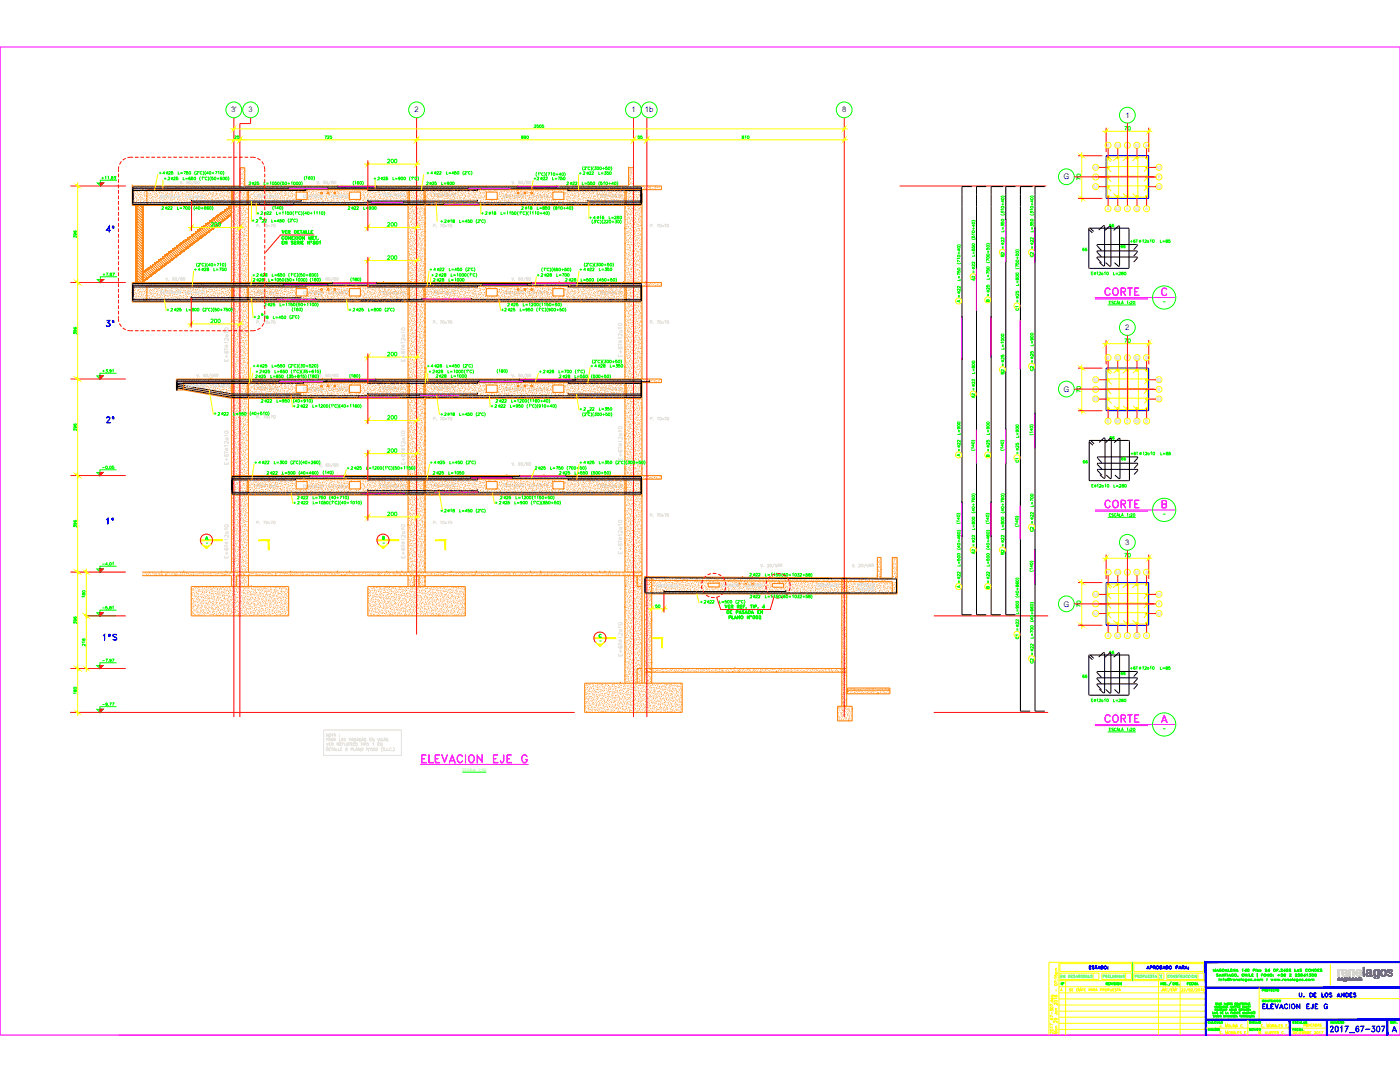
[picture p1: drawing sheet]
<svg xmlns="http://www.w3.org/2000/svg" width="279mm" height="216mm" viewBox="0 0 279 216" stroke-linecap="round" stroke-linejoin="round" font-family="sans-serif">
<defs><g id="words">
<g font-size="4.9" fill="#0f0">
<text x="219.8" y="60.3">CORTE</text>
<text x="219.8" y="102.7">CORTE</text>
</g>
<text font-size="4.4" fill="#f00" x="20.5" y="47.6">4º</text>
<g font-size="4.4" fill="#00f">
<text x="20.5" y="85.7">2º</text>
<text x="20.5" y="105.8">1º</text>
<text x="19.8" y="129.1">1ºS</text>
</g>
<text font-size="4.4" fill="#0f0" x="219.8" y="145.3">CORTE</text>
<text font-size="4.4" fill="#f0f" x="230.7" y="145.3">A</text>
<text font-size="4" fill="#f00" x="20.5" y="66.3">3º</text>
<text font-size="4" fill="#0f0" x="223.7" y="112.5">70</text>
<text font-size="4" fill="#00f" x="276.9" y="207.1">A</text>
<g font-size="3.5" fill="#ff0">
<text x="45.9" y="28.9">25</text>
<text x="126.3" y="28.9">55</text>
<text x="217.3" y="34.9">A2</text>
<text x="221.5" y="30.7">A2</text>
<text x="225.4" y="30.7">A2</text>
<text x="230" y="34.9">A2</text>
<text x="217.3" y="38.8">A2</text>
<text x="230" y="38.8">A2</text>
<text x="221.5" y="73">B2</text>
<text x="225.4" y="73">B2</text>
<text x="217.3" y="81.1">B2</text>
<text x="230" y="81.1">B2</text>
<text x="221.5" y="115.7">A2</text>
<text x="225.4" y="115.7">A2</text>
<text x="230.4" y="196.5">X</text>
</g>
<g font-size="3.5" fill="#0f0">
<text x="223.7" y="27.2">70</text>
<text x="76.6" y="33.9">200</text>
<text x="217" y="37" transform="rotate(-90 217 37)">70</text>
<text x="32.5" y="43">22</text>
<text x="41.3" y="46.2">200</text>
<text x="76.6" y="46.2">200</text>
<text x="76.6" y="52.9">200</text>
<text x="204.6" y="49.4">22</text>
<text x="228.6" y="49.7">10</text>
<text x="37.7" y="55.4">+</text>
<text x="39.9" y="55.4">28</text>
<text x="114.7" y="55.4">+</text>
<text x="116.8" y="55.4">22</text>
<text x="193" y="54.3">22</text>
<text x="193" y="57.2">A2</text>
<text x="193" y="59.3" transform="rotate(-90 193 59.3)">22</text>
<text x="204.6" y="60.3" transform="rotate(-90 204.6 60.3)">25</text>
<text x="204.6" y="63.1" transform="rotate(-90 204.6 63.1)">C1</text>
<text x="223.7" y="69.5">70</text>
<text x="195.8" y="78" transform="rotate(-90 195.8 78)">22</text>
<text x="204.6" y="75.1">C2</text>
<text x="207.4" y="72.3" transform="rotate(-90 207.4 72.3)">25</text>
<text x="195.8" y="80.8" transform="rotate(-90 195.8 80.8)">A2</text>
<text x="217" y="79.4" transform="rotate(-90 217 79.4)">70</text>
<text x="76.6" y="85">200</text>
<text x="88.9" y="84.3">18</text>
<text x="193" y="90" transform="rotate(-90 193 90)">22</text>
<text x="49.7" y="93.8">+</text>
<text x="90" y="93.8" transform="rotate(-90 90 93.8)">25</text>
<text x="114.7" y="93.8">+</text>
<text x="116.8" y="93.8">25</text>
<text x="204.6" y="90.7" transform="rotate(-90 204.6 90.7)">25</text>
<text x="204.6" y="93.5" transform="rotate(-90 204.6 93.5)">C1</text>
<text x="223" y="93.1">66</text>
<text x="228.6" y="92.1">10</text>
<text x="204.6" y="107.2">C2</text>
<text x="207.4" y="104.4" transform="rotate(-90 207.4 104.4)">22</text>
<text x="195.8" y="109" transform="rotate(-90 195.8 109)">22</text>
<text x="195.8" y="111.8" transform="rotate(-90 195.8 111.8)">A2</text>
<text x="190.1" y="116.1">22</text>
<text x="140.8" y="121.7">22</text>
<text x="149.9" y="120.6">22</text>
<text x="204.6" y="125.6" transform="rotate(-90 204.6 125.6)">22</text>
<text x="217" y="122.4" transform="rotate(-90 217 122.4)">70</text>
<text x="204.6" y="128.8" transform="rotate(-90 204.6 128.8)">C1</text>
</g>
<g font-size="3.5" fill="#f00">
<text x="49.7" y="38.1">25</text>
<text x="52.6" y="44.1">22</text>
<text x="41.3" y="65.6">200</text>
<text x="51.9" y="64.9">18</text>
</g>
<g font-size="3.5" fill="#ff7f00">
<text x="85.4" y="38.1">25</text>
<text x="113.2" y="38.1">22</text>
<text x="100.2" y="44.1" transform="rotate(-90 100.2 44.1)">18</text>
<text x="104.4" y="43">18</text>
<text x="49.4" y="56.4">+</text>
<text x="50.8" y="57.5">28</text>
<text x="51.5" y="56.4">28</text>
<text x="86.8" y="57.5">28</text>
<text x="87.1" y="56.4">28</text>
<text x="106.2" y="56.4">+</text>
<text x="108.3" y="56.4">28</text>
<text x="113.2" y="57.5">28</text>
<text x="52.9" y="62.4">25</text>
<text x="101.6" y="62.4">25</text>
<text x="87.1" y="76.6">28</text>
<text x="52.6" y="81.5">22</text>
<text x="59.6" y="82.5">22</text>
<text x="99.1" y="82.5">22</text>
<text x="99.5" y="81.5">22</text>
<text x="114.7" y="83.3">+</text>
<text x="116.8" y="83.3">22</text>
<text x="53.6" y="96">22</text>
<text x="70.6" y="94.9">25</text>
<text x="86.8" y="96">25</text>
<text x="107.2" y="94.9">25</text>
<text x="111.8" y="96">25</text>
<text x="59.6" y="100.9">22</text>
<text x="99.8" y="102">25</text>
<text x="100.2" y="100.9">25</text>
</g>
<g font-size="3.5">
<text x="69.8" y="43">22</text>
<text x="220.5" y="46.6">66</text>
<text x="223" y="50.8">66</text>
<text x="227.2" y="49.7">12</text>
<text x="218" y="56.1">12</text>
<text x="219.4" y="56.1">10</text>
<text x="220.5" y="88.9">66</text>
<text x="227.2" y="92.1">12</text>
<text x="215.2" y="136.5">66</text>
</g>
<g font-size="3.5" fill="#dcdcdc">
<text x="76.6" y="72.3">200</text>
<text x="76.6" y="91.4">200</text>
<text x="76.6" y="104.1">200</text>
<text x="221.5" y="128.4">A2</text>
<text x="225.4" y="128.4">A2</text>
</g>
<g font-size="3.1" fill="#0f0">
<text x="84.3" y="36">+</text>
<text x="85" y="36">4</text>
<text x="86.4" y="36">22</text>
<text x="114.7" y="36">+</text>
<text x="115.4" y="36">2</text>
<text x="116.8" y="36">22</text>
<text x="33.9" y="37">25</text>
<text x="75.5" y="37">25</text>
<text x="50.1" y="45.5">2</text>
<text x="51.5" y="45.5">22</text>
<text x="87.8" y="45.5">2</text>
<text x="88.9" y="45.5">18</text>
<text x="118.9" y="44.8">16</text>
<text x="201.4" y="49.4" transform="rotate(-90 201.4 49.4)">22</text>
<text x="201.4" y="52.6" transform="rotate(-90 201.4 52.6)">B2</text>
<text x="205" y="50.8">=</text>
<text x="215.2" y="51.2">66</text>
<text x="227.9" y="49.7">a</text>
<text x="34.6" y="63.1">25</text>
<text x="190.1" y="61.4">A</text>
<text x="196.1" y="60.3">=</text>
<text x="50.4" y="74.4">4</text>
<text x="84.3" y="74.4">+</text>
<text x="86.4" y="74.4">28</text>
<text x="108.7" y="75.5">28</text>
<text x="117.1" y="74.4">+</text>
<text x="117.8" y="74.4">4</text>
<text x="118.9" y="74.4">28</text>
<text x="201.4" y="73" transform="rotate(-90 201.4 73)">25</text>
<text x="201.4" y="75.8" transform="rotate(-90 201.4 75.8)">B2</text>
<text x="42.7" y="84">2</text>
<text x="43.7" y="84">22</text>
<text x="198.6" y="90" transform="rotate(-90 198.6 90)">25</text>
<text x="190.1" y="92.1">A</text>
<text x="196.1" y="92.4">B</text>
<text x="217" y="98.4">E</text>
<text x="88.9" y="103.4">18</text>
<text x="190.1" y="105.8">(</text>
<text x="195.8" y="105.8">(</text>
<text x="201.4" y="109" transform="rotate(-90 201.4 109)">22</text>
<text x="201.4" y="111.8" transform="rotate(-90 201.4 111.8)">B2</text>
<text x="190.1" y="118.5">A</text>
<text x="196.1" y="117.5">=</text>
<text x="129.8" y="122.4">50</text>
<text x="205" y="131.9">=</text>
<text x="223" y="135.8">66</text>
<text x="227.9" y="134.8">a</text>
<text x="228.6" y="134.8">10</text>
</g>
<g font-size="3.1" fill="#ff0">
<text x="31.8" y="37">+</text>
<text x="32.8" y="37">2</text>
<text x="74.4" y="37">2</text>
<text x="217.7" y="36.7">A</text>
<text x="33.2" y="63.1">2</text>
<text x="217.3" y="77.3">B2</text>
<text x="217.3" y="119.9">A2</text>
<text x="217.3" y="123.8">A2</text>
<text x="210.6" y="199">A</text>
</g>
<g font-size="3.1" fill="#ff7f00">
<text x="73.7" y="37">+</text>
<text x="105.5" y="37">+2</text>
<text x="107.6" y="37">22</text>
<text x="61.4" y="57.2">180</text>
<text x="69.5" y="57.2">180</text>
<text x="32.5" y="63.1">+</text>
<text x="57.9" y="63.1">160</text>
<text x="68.8" y="63.1">+</text>
<text x="69.5" y="63.1">2</text>
<text x="70.9" y="63.1">25</text>
<text x="99.1" y="63.1">+2</text>
<text x="100.9" y="63.1">25</text>
<text x="49.7" y="74.4">+</text>
<text x="50.1" y="76.6">2</text>
<text x="51.2" y="76.6">25</text>
<text x="52.2" y="75.5">25</text>
<text x="84.7" y="75.5">+</text>
<text x="85.4" y="75.5">2</text>
<text x="86.4" y="75.5">28</text>
<text x="98.8" y="75.5">180</text>
<text x="106.9" y="75.5">+</text>
<text x="111.8" y="76.6">28</text>
<text x="57.5" y="82.5">+</text>
<text x="97" y="82.5">+</text>
<text x="63.9" y="95.6">140</text>
</g>
<g font-size="3.1" fill="#dcdcdc">
<text x="230.4" y="36.7">A</text>
<text x="87.1" y="45.5">+</text>
<text x="221.5" y="43">A2</text>
<text x="224" y="43">A</text>
<text x="227.9" y="43">A</text>
<text x="230" y="77.3">B2</text>
<text x="220.1" y="85.4">B</text>
<text x="224" y="85.4">B</text>
<text x="227.9" y="85.4">B</text>
<text x="148.9" y="116.1">2</text>
<text x="230" y="119.9">A2</text>
<text x="230" y="123.8">A2</text>
</g>
<g font-size="3.1" fill="#f00">
<text x="49.4" y="45.5">+</text>
<text x="149.9" y="116.1">22</text>
</g>
<g font-size="3.1">
<text x="215.2" y="93.5">66</text>
<text x="219.1" y="98.4">a</text>
<text x="219.8" y="98.4">10</text>
<text x="220.5" y="131.6">66</text>
<text x="227.2" y="134.8">12</text>
<text x="217" y="141.1">E</text>
<text x="218" y="141.1">12</text>
<text x="219.4" y="141.1">10</text>
</g>
<g font-size="2.6" fill="#0f0">
<text x="231.1" y="61.4">-</text>
<text x="193" y="89.3">)</text>
<text x="198.6" y="89.3">)</text>
<text x="204.6" y="86.1">)</text>
<text x="193" y="91">(</text>
<text x="198.6" y="91">(</text>
<text x="190.1" y="103.7">)</text>
<text x="195.8" y="103.7">)</text>
<text x="201.8" y="104.4">)</text>
<text x="231.1" y="103.7">-</text>
<text x="40.2" y="109.7">-</text>
<text x="75.5" y="109.7">-</text>
<text x="204.6" y="113.2">)</text>
<text x="118.9" y="129.1">-</text>
<text x="231.1" y="146.8">-</text>
</g>
<g font-size="1.5" fill="#00f">
<text x="46.1" y="22.4">3'</text>
<text x="49.6" y="22.4">3</text>
<text x="82.7" y="22.4">2</text>
<text x="126" y="22.4">1</text>
<text x="128.7" y="22.4">1b</text>
<text x="168.1" y="22.4">8</text>
<text x="224.6" y="23.5">1</text>
<text x="212.3" y="35.8">G</text>
<text x="224.6" y="65.9">2</text>
<text x="212.3" y="78.2">G</text>
<text x="224.6" y="108.7">3</text>
<text x="212.3" y="121">G</text>
</g>
<g font-size=".6" fill="#0f0">
<text x="92.3" y="153.8">ESCALA</text>
<text x="95.4" y="153.8">1:50</text>
</g>
</g></defs>
<!-- layer: RLA-FORMATO -->
<path d="M0 9.4h279.4v197.1h-279.4z" fill="none" stroke="#f0f" stroke-width=".2"/>
<g fill="none" stroke="#ff0" stroke-width=".2">
<path d="M210.4 194.5v.3h.3a.19 .19 0 0 1 0-.3 .19 .19 0 0 1 .3 0 .19 .19 0 0 1-.1 .3M210.6 194.3h.6M210.6 193.8h.4M210.7 194.3a.16 .16 0 0 1 0-.3 .16 .16 0 0 1 .2 0 .16 .16 0 0 1 0 .3M211 195.1h-.6l.1 .2M211 193.5h-.3v.3M211 193.2h-.3v.3M211.3 199.3h29.3M211.3 198.1h29.3M211.3 196.9h29.3M211.3 195.7h29.3M211.3 192v14.5"/>
<path d="M211.5 194.2h7.8v1.2h-7.8zM211.5 192.3h14.3v1.5h-14.3zM212.7 195.7v10.8M218.1 194.2v1.2M219.9 194.2h5.9v1.2h-5.9zM224.6 194.2v1.2M226.3 192.3h14v1.5h-14zM231.2 195.7v10.8M232.3 194.2h-6v1.2h6M232.9 194.2h7.4v1.2h-7.4M235.5 195.7v10.8M239.1 194.2v1.2"/>
<path d="M240.6 192h-31.3v14.5M251.3 197.1v6.4M251.3 199.3h28.1M265.5 192.4v4.2M209.6 201.7v-.3l.2 .2a.18 .18 0 0 1 .3-.1 .18 .18 0 0 1 0 .3M209.7 203.2h-.1a.24 .24 0 0 0 .3 .3 .24 .24 0 0 0 .2-.3 .17 .17 0 0 0-.3 .1 .17 .17 0 0 0 .2 .2M209.9 202v.4M210.1 200.2h.1M210.2 205.8v.4l-.5-.3v.3M210.2 205h-.6l.1 .1M210.2 204.5l-.6-.2v.3M210.2 202.9l-.6-.3v.4"/>
<path d="M210.2 200.6l-.6-.2v.3M210.2 203.6v.6M210.4 202.2h.5l.1 .2-.2 .1M210.6 203.2a.18 .18 0 0 1 .2 .2 .18 .18 0 0 1-.3 .1 .18 .18 0 0 1 0-.2 .28 .28 0 0 1 .3-.1 .28 .28 0 0 1 .2 .3h-.1M210.6 205.1h.4M210.6 201.7h.4M210.6 201.5h.4M210.7 201.7a.17 .17 0 0 0 0 .3 .17 .17 0 0 0 .2 0 .17 .17 0 0 0 0-.3M211 205.8h-.6l.6 .2-.6 .2h.6M211 204.8h-.3v.3M211 203.7v.3l-.4-.3-.2 .1 .2 .2M211 201.2l-.3 .1v.2"/>
<path d="M211 200.1v.4l-.4-.3-.2 .1 .2 .2M211.3 204.2h29.3M211.3 201.8h29.3M211.3 205.4h29.3M211.3 200.5h29.3M211.4 203h29.3M240.6 205.1h24.2M249 203.5v3M251.2 206.3v-.5l.2 .5 .2-.5v.5M251.8 206.3h.1M252.5 205.8v.5M252.6 206l.2 .3"/>
<path d="M252.8 205.8l-.3 .4M253 205.8l.1 .5 .2-.1v-.4M253.5 206.1h.3v-.2l-.3-.1v.5M254 206.1h.2M254.3 205.8h-.3v.5M254.4 206.1h.2M254.7 205.8h-.3v.5h.3M254.8 206.1l.4-.2-.4-.1v.5M255 206.1l.2 .2M256.1 206a.17 .17 0 0 0-.2-.2 .17 .17 0 0 0-.1 .2l.1 .3 .2-.1M256.3 206.3h.1M258.1 205.8l.3 .1-.1 .4h-.2z"/>
<path d="M258.6 205.8v.5M259.1 206l-.2-.2-.2 .2 .1 .3 .3-.1M259.2 205.8v.5M259.4 206.1h.2M259.7 205.8h-.3v.5h.3M259.9 206.3v-.5l.2 .5 .1-.5v.5M260.2 204.3v.5M260.4 206.1l.4-.2-.4-.1v.5h.3l-.1-.2M260.7 204.3v.5l-.3-.5v.5M260.9 204.3l.3 .1-.1 .4h-.2zM260.9 206.1l.3-.2-.3-.1v.5M261.1 206.1l.1 .2"/>
<path d="M261.4 204.3v.5M261.4 206.1h.2M261.7 205.8h-.3v.5h.3M261.9 204.4l-.1-.1a.22 .22 0 0 0-.3 .3 .22 .22 0 0 0 .4 .1M262 204.8l.2-.5 .2 .5M262.1 204.7h.2M262.3 206l.1-.2 .2 .1-.3 .4h.3M262.5 204.3a.25 .25 0 0 1 .3 .3 .25 .25 0 0 1-.3 .2zM262.9 204.8l.2-.5 .2 .5M263 204.7h.2M263.3 205.9l.1-.1v.5M263.7 204.4l-.3-.1v.2l.3 .2h-.3"/>
<path d="M263.7 205.8h.3l-.2 .5"/>
<circle cx="209.9" cy="205.5" r=".25"/>
<circle cx="209.9" cy="201.1" r=".25"/>
<circle cx="210.8" cy="205.4" r=".17"/>
<circle cx="262.9" cy="206" r=".22"/>
</g>
<g fill="none" stroke="#0ff" stroke-width=".2">
<path d="M211.7 194.6v.5h.3h-.3M211.7 194.6h.3zM211.7 194.8h.2zM212.2 194.6l.3 .4v-.4v.5l-.3-.5v.5zM213.2 194.6h.3v.5h-.3zM213.3 194.6a.25 .25 0 0 1 .2 .1 .25 .25 0 0 1 0 .3l-.2 .1M213.7 194.6v.5h.3h-.2M213.8 194.6h.2zM213.8 194.8h.1zM214.2 194.6h.3h-.3l.3 .4h-.3h.3zM214.7 195h.3M214.7 194.9h.3"/>
<path d="M214.9 194.6l.2 .5-.2-.5-.2 .5zM215.2 194.6l.3 .1v.1h-.3l.3-.1v-.1h-.3v.5zM215.3 194.8l.2 .3-.1-.3M215.7 194.6l.3 .1-.3 .1 .3-.1-.3-.1v.5zM215.8 194.8l.2 .3-.1-.3M216.7 194.6l.1 .5h.2h-.3zM217.1 194.6l.1 .5h.2h-.3zM220.2 194.6h.3v.2h-.3l.3-.1zM220.2 194.6v.5zM220.6 194.6l.4 .1-.1 .1h-.2l.2-.1v-.1h-.2v.5zM220.8 194.8l.2 .3-.2-.3M221.1 194.6h.3h-.2v.5h.2h-.3z"/>
<path d="M221.2 194.8h.1zM221.6 194.6v.5h.3h-.3zM222 194.6l.1 .5zM222.3 194.6l.1 .4 .3-.4v.5l-.1-.4-.2 .4-.1-.4v.4zM222.8 194.6l.1 .5zM223.1 194.6l.3 .4v-.4v.5l-.3-.5v.5zM223.6 195h.3M223.6 194.9h.3M223.8 194.6l.1 .5-.1-.5-.2 .5zM224.1 194.6l.3 .1-.3 .1 .3-.1-.3-.1v.5zM224.2 194.8l.2 .3-.1-.3M226.5 194.6l.4 .1-.3 .1 .2-.1-.2-.1v.5z"/>
<path d="M227 194.6l.4 .1-.1 .1h-.2l.2-.1v-.1h-.2v.5zM227.2 194.8l.2 .3-.2-.3M228.1 194.6l.3 .1-.1 .1h-.2l.3-.1-.1-.1h-.2v.5zM228.6 194.6l.1 .5 .2-.1v-.4l-.1 .5-.2-.1zM229.4 194.6h-.3v.5h.3h-.3M234.1 194.6l.4 .4v-.4v.5l-.3-.5M234.7 194.6h.3h-.3l.3 .4h-.3h.3zM235.1 194.6h.4zM235.3 194.6v.5v-.5M235.6 194.6l.3 .1v.1h-.3l.3-.1v-.1h-.3v.5zM235.8 194.8l.1 .3-.1-.3M236.1 194.6l.1 .5 .2-.1v-.4v.5l-.3-.1z"/>
<path d="M237 194.7a.18 .18 0 0 0-.2-.1 .18 .18 0 0 0-.2 .2v.1a.19 .19 0 0 0 .2 .2 .19 .19 0 0 0 .2-.1M237.5 194.7a.2 .2 0 0 0-.2-.1 .2 .2 0 0 0-.2 .2v.1a.2 .2 0 0 0 .2 .2 .2 .2 0 0 0 .2-.1M237.7 194.6v.5zM238.4 194.6l.4 .4v-.4v.5l-.3-.5-.1 .5z"/>
<circle cx="216.4" cy="194.8" r=".22"/>
<circle cx="216.4" cy="194.8" r=".24"/>
<circle cx="217.7" cy="194.8" r=".24"/>
<circle cx="217.7" cy="194.8" r=".22"/>
<circle cx="227.7" cy="194.8" r=".24"/>
<circle cx="227.7" cy="194.8" r=".22"/>
<circle cx="238.1" cy="194.8" r=".22"/>
<circle cx="238.1" cy="194.8" r=".24"/>
</g>
<g fill="none" stroke="#0f0" stroke-width=".2">
<path d="M220.7 196l.3 .1v.2h-.3l.3-.1-.3-.1v.4zM220.9 196.3l.1 .2zM221.2 196h.3l-.3 .1v.4h.3h-.3zM221.2 196.3h.2zM221.6 196l.2 .5 .2-.5-.2 .5zM222.1 196v.5zM222.3 196.1h.3h-.3l.3 .2v.2h-.3h.3zM222.8 196v.5zM223.5 196l.3 .5v-.5v.5l-.3-.4v.4zM226.1 192v3.7M234.5 196l.1 .5zM234.8 196l.2 .1v.4h-.2z"/>
<path d="M234.8 196.1h.2v.2h-.2h.2v.2h-.2zM235.2 196.5h.1M236.9 196h.3l-.3 .1v.4zM236.9 196.3h.2zM237.4 196.1l.2-.1h-.3v.5M237.4 196.3h.1zM237.4 196.5h.2zM238.1 196.2a.2 .2 0 0 0-.3-.1 .2 .2 0 0 0 0 .3 .2 .2 0 0 0 .3 0M238.3 196v.5zM238.3 196.3h.3M238.6 196v.5zM238.8 196.4h.3"/>
<path d="M238.8 196.4h.2M238.9 196l.2 .5-.2-.4-.2 .4zM242.1 193.4l.3 .4 .2-.4v.4l-.1-.3-.1 .3-.2-.3-.1 .3zM242.8 194.4h.3h-.3l.3 .4h-.3l.3-.1zM242.8 193.7h.3M243 193.4l.2 .4-.2-.4-.3 .4zM243.3 195.2h.1M243.3 195.4v.3zM243.3 194.7h.4M243.4 194.7h.2M243.4 193.4l.4 .1a.21 .21 0 0 0-.4-.1 .21 .21 0 0 0 0 .3 .21 .21 0 0 0 .3 0l-.1-.1h.2a.22 .22 0 0 1-.3 .2 .22 .22 0 0 1-.2-.3zM243.5 194.3l.2 .5-.2-.4-.2 .4z"/>
<path d="M243.5 195.4v.3zM243.5 195.5l.3-.1v.3v-.3zM243.9 194.3l.4 .5v-.5v.5l-.4-.4v.4zM243.9 193.4h.2a.25 .25 0 0 1 .2 .2 .25 .25 0 0 1-.2 .2h-.2zM244 193.4l.3 .1-.2 .3h-.1zM244.1 195.4h.1zM244.2 195.2h.1l-.2 .5zM244.5 194.3l.3 .1zM244.5 193.7h.4M244.6 193.7h.2M244.6 194.4v.4zM244.7 193.4l.2 .4-.2-.4-.2 .4z"/>
<path d="M245 194.3v.5zM245 195.3l.4-.1 .2 .2-.2 .2v-.3v.2a.23 .23 0 0 0-.2-.3 .23 .23 0 0 0-.2 .3 .23 .23 0 0 0 .3 .2l.1-.1h-.4zM245.1 193.4v.4h.3h-.3zM245.1 195.4l.2-.1 .1 .1-.3 .1h.3l-.2 .1zM245.2 194.7h.4M245.3 194.7h.2M245.4 194.3l.2 .5-.2-.4-.2 .4zM245.6 193.4h.3h-.3v.4M245.6 193.6h.1h-.1M245.6 193.8h.3zM245.7 195.4l.1 .3zM245.8 195.4h.2z"/>
<path d="M245.8 194.4h.4a.21 .21 0 0 0-.3 0 .21 .21 0 0 0-.1 .3 .21 .21 0 0 0 .3 0l-.1-.1 .2 .1a.24 .24 0 0 1-.4 .1 .24 .24 0 0 1 0-.4zM246.1 193.4l.3 .4 .1-.4v.4l-.4-.4v.4zM246.1 195.5h.3a.15 .15 0 0 0-.2-.1 .15 .15 0 0 0-.1 .2h.3a.18 .18 0 0 1-.2 .1 .18 .18 0 0 1 0-.3 .18 .18 0 0 1 .2 .1h-.3M246.6 195.4l.1 .3zM246.7 195.5l.2-.1 .1 .3-.1-.3zM246.7 193.7h.3M246.9 193.4l.2 .4-.2-.4-.3 .4zM247 194.8h.1M247 194.9v-.1v.1M247.2 195.5h.3a.16 .16 0 0 0-.3-.1 .15 .15 0 0 0 0 .2h.3a.16 .16 0 0 1-.3 0 .16 .16 0 0 1 .1-.2 .16 .16 0 0 1 .2 .1h-.3M247.7 195.2v.5zM247.9 193.4h.1v.4v-.4z"/>
<path d="M247.9 195.4h.3l-.3 .1 .3 .1a.19 .19 0 0 1-.2 .1 .19 .19 0 0 1-.1-.3zM248.2 195.4l.1 .3zM248.4 193.7h.4h-.4l.3-.3v.4l-.1-.4-.2 .3M248.5 194.3v.5zM248.5 194.6h.3M248.5 195.4h.3l-.3 .1 .3 .1a.18 .18 0 0 1-.2 .1 .18 .18 0 0 1-.1-.3zM248.8 195.4v.4h-.3h.3zM248.8 194.3v.5zM249 193.8h.2M249 193.8a.23 .23 0 0 1-.1-.3 .23 .23 0 0 1 .4-.1l-.1 .4M249.1 194.3v.5zM249.3 194.3v.5h.3h-.3z"/>
<path d="M249.6 195.6v.1M249.6 195.6h.2M249.6 195.4v.1M249.8 195.4h-.2l.2 .2M249.8 195.5v.2M249.8 194.3h.3l-.3 .1v.4h.3h-.3zM249.8 194.6h.2zM249.8 195.4h-.2l.2 .3-.2-.1M250.1 195.6h.1M250.1 193.6l.3-.2h-.3v.4v-.4h.3v.2h-.3M250.4 195.4l.2 .1a.15 .15 0 0 0-.2-.1 .15 .15 0 0 0 0 .2h.3a.18 .18 0 0 1-.3 .1 .18 .18 0 0 1 0-.3zM250.6 193.4h.1"/>
<path d="M250.6 193.5l.1 .3zM250.9 193.8h.2M250.9 194.2v.8zM251.1 193.5l-.2 .1 .2 .1M251.1 193.7v.1M251.1 193.5h-.2l.3 .2-.3 .1M251.4 195.4v.3zM251.4 195.5l.3-.1v.3v-.3zM251.7 195.5l.3-.1v.3v-.3zM251.8 194.4l-.1 .4zM251.8 194.4l.3-.1zM251.8 194.6h.1z"/>
<path d="M251.9 197.6l.2-.1-.2-.1v.4v-.4l.3 .1-.3 .1M252.2 199.6a.18 .18 0 0 0-.2 0 .18 .18 0 0 0 0 .3 .18 .18 0 0 0 .2-.1M252.3 197.4l.3 .1-.3 .1M252.3 197.4v.4zM252.4 197.6l.2 .2zM252.5 193.8h.3zM252.5 193.4l.3 .1-.3 .3 .3-.3zM252.8 195.2l.1 .5zM252.8 194.3l.4 .5v-.5v.5l-.3-.4-.1 .4zM252.9 199.5l.3 .4v-.4v.4l-.3-.3v.3zM253 193.7h.4h-.4l.3-.3v.4v-.4l-.3 .3M253.3 199.5l.3 .1z"/>
<path d="M253.3 197.6l.2-.2-.2 .4-.1-.4 .1 .2M253.4 199.6v.3v-.3M253.6 197.8h.3h-.2M253.6 195.4l.2 .2 .1-.2 .1 .2 .1-.2-.1 .3-.1-.3-.1 .3zM253.6 197.4v.4M253.7 197.4h.2zM253.7 197.6h.1h-.1M253.7 199.6l.3-.1h-.3v.4h.3h-.3M253.7 199.7h.2zM254.1 194.5h.1M254.1 194.8h.1M254.1 199.5l.3 .4v-.4v.4l-.3-.3v.3z"/>
<path d="M254.3 195.4l.1 .2 .2-.2 .1 .2 .1-.2-.1 .3-.1-.3-.2 .3zM254.5 197.4h.2zM254.6 199.5v.4zM254.6 197.4v.4zM254.8 193.4h.3h-.3v.4zM254.8 199.5l.3 .1v.3h-.3zM254.8 193.6h.2h-.2M254.8 199.6l.3 .1-.1 .2h-.2M255 194.6h.4zM255 195.4l.1 .2 .1-.2 .1 .2 .2-.2-.2 .3-.1-.3-.1 .3zM255.2 194.4v.4zM255.3 193.8h.1"/>
<path d="M255.6 193.4l.3 .1-.3 .3h.3h-.3l.3-.3zM255.7 195.6h.1M255.7 194.5l.3 .1M255.7 194.8h.1M255.7 194.3l.2 .1h-.2v.1zM255.7 194.5a.2 .2 0 0 1 .3 0 .2 .2 0 0 1-.1 .3 .2 .2 0 0 1-.3-.1h.1M255.9 194.5l.1 .1-.1 .2M256 195.4v.3zM256 194.7h-.3M256 195.4h.2zM256.1 193.7h.4h-.4l.3-.3v.4v-.4l-.3 .3M256.2 194.7h.3"/>
<path d="M256.3 194.4h.2M256.3 194.4l-.1 .2 .1 .2M256.3 195.5l.3-.1-.3 .1 .4 .1a.18 .18 0 0 1-.3 .1 .18 .18 0 0 1 0-.3 .18 .18 0 0 1 .3 .1h-.4M256.3 194.5l-.1 .1h.3M256.4 194.5l.1 .1-.1 .2M256.5 194.4a.23 .23 0 0 0-.3 .2 .23 .23 0 0 0 .3 .2 .18 .18 0 0 0 0-.3 .18 .18 0 0 0-.3 .1M256.8 193.8h.2M256.9 195.4v.3zM256.9 195.5l.3-.1v.3l-.1-.3zM256.9 193.4v.4M257 193.4a.24 .24 0 0 0-.3 .1 .24 .24 0 0 0 .1 .3M257.3 193.4l.3 .1-.3 .3h.3h-.4l.4-.3z"/>
<path d="M257.3 194.8h.4h-.4M257.4 194.4h.2l.1 .1-.4 .3 .3-.3zM257.4 195.5h.3a.15 .15 0 0 0-.2-.1 .15 .15 0 0 0-.1 .2h.3a.18 .18 0 0 1-.3 .1 .18 .18 0 0 1 0-.3 .18 .18 0 0 1 .3 .1h-.3M257.9 195.2v.5zM258.2 195.4h.2h-.2v.2h.3a.18 .18 0 0 1-.3 .1 .18 .18 0 0 1 0-.3zM258.4 193.4v.4h.3h-.3zM258.5 195.4v.3zM258.5 194.8h.3h-.4l.4-.3-.3-.1h.3v.1l-.3 .3M258.7 195.4h.3l-.3 .1 .3 .1a.18 .18 0 0 1-.2 .1 .18 .18 0 0 1-.1-.3zM258.9 193.7h.3M259 195.4l.1 .3-.3 .1h.2zM259 193.4l.2 .4-.2-.4-.2 .4z"/>
<path d="M259 194.5l.4 .1M259 194.8h.1M259.1 194.3l.2 .1h-.2l-.1 .1zM259.1 194.5a.2 .2 0 0 1 .3 0 .2 .2 0 0 1-.1 .3 .2 .2 0 0 1-.3-.1M259.2 194.5l.2 .1-.2 .2M259.4 194.7h-.4M259.4 193.4h.4h-.4l.4 .3-.1 .1h-.3l.4-.1zM259.6 194.5h.3M259.6 194.4h.3M259.7 194.4l-.1 .1 .1 .1M259.8 195.6v.1M259.8 194.4l.1 .3-.3 .1a.23 .23 0 0 0 .3-.2 .23 .23 0 0 0-.3-.2 .18 .18 0 0 0 .1 .2 .18 .18 0 0 0 .2 0"/>
<path d="M259.8 195.6h.3M259.8 195.4v.1M259.9 194.5l-.1 .1M260 195.4h-.2l.3 .2M260 195.5v.2M260.1 195.4h-.3l.3 .3-.3-.1M260.2 194.7h.3h-.4l.3-.4v.5v-.4l-.2 .3M260.3 195.6h.1M260.6 195.4l.3 .1a.16 .16 0 0 0-.3-.1 .15 .15 0 0 0 0 .2h.3a.18 .18 0 0 1-.3 .1 .18 .18 0 0 1 0-.3zM260.8 194.4l.1-.1v.5v-.4zM260.9 193.5a.23 .23 0 0 0-.3-.1 .23 .23 0 0 0 0 .4 .23 .23 0 0 0 .3-.1M261.3 194.8h.1"/>
<path d="M261.3 194.3h.3l-.2 .2 .2-.1zM261.4 194.5l.2 .1M261.4 194.5l.2 .1a.2 .2 0 0 1-.1 .2 .2 .2 0 0 1-.3-.1h.1M261.5 194.5l.1 .1-.1 .2M261.6 195.4v.3zM261.6 194.7h-.3M261.6 195.5l.3-.1v.3v-.3zM261.7 193.4l.4 .4v-.4v.4l-.3-.4-.1 .4zM261.9 194.4h.2M261.9 194.4v.4l.2-.1v-.3M261.9 195.5l.3-.1 .1 .3-.1-.3zM262.4 193.4h.2a.24 .24 0 0 1 .2 .2 .24 .24 0 0 1-.2 .2h-.2z"/>
<path d="M262.4 193.4h.3a.25 .25 0 0 1 0 .3 .25 .25 0 0 1-.3 .1zM262.4 194.4h.3M262.4 194.4v.4l.3-.1-.1-.3M263 193.4h.3h-.3v.4h.3h-.3zM263 193.6h.1h-.1M263.4 193.4h.4h-.3l.3 .3v.1h-.4h.4zM241.1 205.3h.3l-.1 .3h-.2zM241.1 205.3l.3 .1-.1 .2h-.2M241.6 205.3v.3zM241.6 204.1h.2M241.7 203.8l.2 .4-.2-.3-.2 .3zM241.7 205.3h.3h-.3l.3 .3h-.2l.2-.1z"/>
<path d="M242 201.9v.4h.2h-.2zM242 203.8v.4h.3h-.3zM242.2 205.3h.2h-.2v.3h.2h-.2zM242.2 205.4h.1h-.1M242.3 201.9l.1 .4 .1-.4v.4h-.2zM242.3 202.6h-.2l.2 .2-.2 .1M242.4 200.7l.2 .3 .1-.3v.4v-.3l-.1 .3-.1-.3-.1 .3zM242.5 201.4h.2a.15 .15 0 0 0-.2-.1 .15 .15 0 0 0 0 .2 .15 .15 0 0 0 .2 .1v-.1v.1h-.2zM242.5 202.6v.3zM242.6 200.1l.2 .1-.2 .1M242.6 200.1v.4zM242.6 205.3l.3 .3v-.3v.3l-.3-.3v.3z"/>
<path d="M242.6 205.2h.3zM242.6 202.6l.2 .3 .1-.3v.3v-.2l-.1 .2-.2-.2v.2zM242.6 202.9h.1M242.7 201.9v.4zM242.7 200.3l.1 .2zM242.8 203.8l.2 .4 .1-.4v.4h-.3zM242.9 201h.2M242.9 200.1v.4M243 200.1h.1zM243 200.3h.1h-.1M243 200.4l.1 .1zM243 200.7l.1 .4-.1-.4-.2 .4z"/>
<path d="M243 202h-.2l.2 .2h-.2M243.2 200.7v.4v-.4M243.2 201.1h.1M243.2 200.7h.2v.2h-.2h.2v-.2zM243.2 201.3l.2 .3 .1-.3v.3l-.3-.3v.3zM243.2 201.6h.1M243.2 200.1l.3 .3v-.3v.4l-.2-.3-.1 .3zM243.3 203.8v.4h.3h-.3zM243.3 200.9l.1 .2zM243.4 202.6l.2 .3 .1-.3v.3l-.3-.3v.3zM243.5 201.9l.3 .1-.2 .3h-.1zM243.6 200.7v.4z"/>
<path d="M243.6 200.1v.4M243.6 200.1h.2zM243.6 200.3h.2h-.2M243.6 200.4l.2 .1zM243.7 201.1h.1M243.7 201h.2M243.8 201.3l-.2 .3h.2h-.2l.2-.3h-.2h.2M243.8 200.7l.2 .4-.2-.4-.1 .4zM243.9 201.9h.2h-.2v.4h.2h-.2zM243.9 202.1h.1zM243.9 201.5h.3M244 201.5h.1"/>
<path d="M244.1 201.3l.1 .3-.1-.3-.2 .3zM244.1 200.7l.2 .3v-.3v.4l-.2-.4v.4zM244.1 201.9h.1M244.3 201.3v.3h.2h-.2zM244.3 200.1v.3l.2 .1h-.2zM244.4 202.6h-.2l.2 .2-.2 .1M244.5 200.7l.2 .3v-.3v.4l-.2-.4v.4zM244.5 202.9h.2M244.6 201.9v.4h.2h-.2zM244.6 200.5h.1M244.6 202.6l.2 .3-.2-.3-.1 .3zM244.6 200.4h.2"/>
<path d="M244.7 200.1l.2 .4-.2-.3-.1 .3zM244.8 200.7h.2h-.1v.3l.1 .1h-.2zM244.9 200.9h.1zM244.9 202.6l.2 .3v-.3v.3l-.2-.3v.3zM244.9 202.2h.2M245 200.2h.2h-.2v.2h.2v-.1l-.1 .2-.1-.1zM245 201.9l.1 .4-.1-.3-.2 .3zM245 200.7h.1M245.2 202.6l.1 .3zM245.3 202.8h.2M245.3 201.5h.2M245.4 201.3l.2 .3-.2-.3-.1 .3z"/>
<path d="M245.5 202.6v.3zM245.5 200.9l.3-.2-.3 .2M245.5 200.7v.4M245.6 200.9l.2 .2-.2-.2M245.6 201.9v.4v-.4M245.6 202.3h.1M245.6 201.9h.2h-.2M245.6 202.1h.1zM245.6 202.6l.1 .3 .2-.3-.1 .3h-.2zM245.7 201.3h.2l-.2 .2 .2-.1-.2-.1v.3zM245.7 200.2h.3h-.3l.3 .2h-.3h.2zM245.8 201.5l.1 .1-.1-.1"/>
<path d="M245.8 201.9h.1M245.9 200.7l.1 .3 .1-.3v.3h-.2zM245.9 201.9l.1 .4 .1-.4-.1 .4zM246 201.3v.3zM246 202.6h.2h-.2v.3h.2h-.2M246 202.8h.1zM246.2 201.5h.2M246.3 200.7h.2v.2h-.2l.2-.1zM246.3 201.9h.2h-.2M246.3 200.7v.4zM246.3 201.3l.1 .3-.1-.3-.2 .3zM246.3 202.1h.1z"/>
<path d="M246.3 202.3h.2zM246.3 201.9v.4M246.3 202.9h.3h-.3M246.5 201.9h.1M246.5 201.3h.3h-.3l.2 .3h-.2h.2zM246.5 202.6h-.2h.3l-.3 .3M246.5 202.6l-.2 .3M246.6 200.7h.2h-.2M246.6 201.9l.2 .3 .1-.3v.4l-.3-.3v.3zM246.6 200.7v.4zM246.6 200.9h.1zM246.7 202.8h.2"/>
<path d="M246.8 202.6l.1 .3-.1-.3-.1 .3zM246.8 200.7h.1M246.9 200.7h.2h-.1v.3l.1 .1h-.2zM247 200.9h.1zM247 201.9h.2M247.1 201.9v.4zM247.1 200.7h.1M247.2 200.1l.2 .3v-.3v.4l-.2-.3v.3zM247.2 201.6h.3h-.2M247.3 200.7h.2v.2h-.2l.2-.1zM247.3 201.3h.2h-.3v.3M247.3 201.4l.1 .1z"/>
<path d="M247.3 200.7v.4zM247.3 201.9h.2h-.2v.4h.2h-.2zM247.3 202.1h.1zM247.4 200.9l.1 .2-.1-.2M247.4 202.6h.2zM247.5 202.6v.3zM247.5 201.9h.1M247.5 200.1h.3zM247.6 201.3h.2h-.2l.2 .3h-.2h.2zM247.6 200.1v.4l.1-.4M247.9 200.1l.2 .1-.2 .1M247.9 200.1v.4z"/>
<path d="M247.9 201.3h.3l-.3 .2 .2-.1-.2-.1v.3zM248 200.3l.1 .2zM248 201.9l.1 .3 .2-.3v.4l-.1-.3-.1 .3-.1-.3v.3zM248.1 202.6h.2l-.2 .2 .2-.1-.2-.1v.3zM248.2 202.8l.1 .1-.1-.1M248.2 200.1v.4M248.2 200.1h.2zM248.2 200.3h.1h-.1M248.2 200.4l.2 .1zM248.2 200.8v-.1a.15 .15 0 0 0-.2 .1 .15 .15 0 0 0 0 .2 .15 .15 0 0 0 .2 0M248.2 201.6h.1M248.3 201.5h.2"/>
<path d="M248.3 201h.2M248.4 201.3l.1 .3-.1-.3-.2 .3zM248.4 202.2h.2M248.4 200.7l.2 .4-.2-.4-.1 .4zM248.4 202.6h.2l-.2 .2 .2-.1v-.1h-.2v.3zM248.4 202.9h.1M248.5 201.9l.1 .4-.1-.3-.1 .3zM248.5 202.8l.1 .1zM248.6 200.3l.2-.1-.2-.1-.1 .4v-.4l.3 .1-.2 .1M248.6 201.3h.2l-.2 .2 .2-.1-.2-.1v.3zM248.6 200.3l.2 .2zM248.7 200.7l.1 .3 .1-.3-.1 .4z"/>
<path d="M248.7 201.5l.1 .1-.1-.1M248.8 201.9h.1l.1 .2h-.2l.2-.1zM248.8 202.6h.2h-.2v.3h.2h-.2zM248.8 201.9v.4zM248.8 202.8h.1zM248.9 200.5h.1M248.9 202.1l.1 .2zM248.9 200.4h.2M248.9 201.6h.3h-.2M249 200.1l.1 .4-.1-.3-.1 .3zM249 200.7h.3M249.1 201.9h.2"/>
<path d="M249.1 202.8h.2M249.1 200.7v.4l.1-.4M249.2 201.3h-.3h.3l-.2 .3M249.2 201.9v.4v-.4M249.2 202.3h.1M249.2 201.3l-.3 .3M249.2 200.2h.2h-.2l.2 .2h-.2h.2zM249.2 202.6l.1 .3-.1-.3-.1 .3zM249.3 200.7l.1 .2 .2-.2-.1 .4zM249.3 201.5h.2M249.3 205.3h.3v.1h-.2l.2-.1zM249.3 203.8l.3 .1v.3h-.3z"/>
<path d="M249.4 205.3l-.1 .3zM249.4 203.9l.2 .1v.2h-.2M249.4 201.9v.4zM249.4 201.3l.2 .3-.2-.3-.1 .3zM249.4 202.6l.1 .3h.2h-.3zM249.5 205.4l.1 .2-.1-.2M249.6 201.9l.2 .3v-.3v.4l-.2-.3v.3zM249.7 202.6h.3l-.1 .3h-.2zM249.8 202.6h.2l-.2 .2 .2 .1h-.2M249.8 205.3h.2h-.2v.3h.2h-.2zM249.8 205.4h.1h-.1M249.8 203.8v.4z"/>
<path d="M249.9 201.9h.2h-.1v.4h.1h-.2zM250 202.1h.1M250 203.8l.3 .1-.1 .3h-.2zM250 203.9h.3l-.3 .1 .2 .2h-.2M250.1 202.9h.2M250.1 205.3l.2 .3 .2-.3-.2 .3zM250.1 201.9h.1M250.2 202.6l.1 .3-.1-.3-.1 .3zM250.3 201.9h.2l-.2 .4 .2-.4zM250.3 202.3h.2zM250.4 203.8l.2 .4 .1-.4v.4h-.3zM250.6 205.3l.1 .3z"/>
<path d="M250.8 205.3h.3h-.3l.3 .3h-.3l.3-.1zM251.1 203.8l-.1 .4-.1-.1 .2 .1zM258 205.3h.3h-.3v.3zM258 203.8h.3l-.3 .1v.3h.3h-.3zM258 205.4h.1h-.1M258 204h.1zM258.4 205.3h.3h-.3v.3h.3h-.3zM258.4 203.9h.3h-.3l.3 .3h-.3l.3-.1zM258.4 205.4h.2h-.2M259.1 205.3a.17 .17 0 0 0-.3 0 .17 .17 0 0 0 0 .3 .17 .17 0 0 0 .3-.1M259.1 203.9a.17 .17 0 0 0-.2 0 .17 .17 0 0 0 0 .2 .17 .17 0 0 0 .2 0M259.3 205.3v.3z"/>
<path d="M259.3 205.4h.2h-.2M259.3 204.1h.3M259.4 203.8l.2 .4-.2-.3-.1 .3zM259.5 205.3l.1 .3zM259.7 203.8l.1 .4h.2h-.3zM259.7 205.5h.3M259.9 205.3l.1 .3-.1-.3-.2 .3zM260.1 204.1h.3M260.2 203.8l.2 .4-.2-.3-.1 .3zM260.5 203.9h.3h-.3l.3 .3h-.2l.2-.1zM265.6 203.8l.3 .4v-.4v.4l-.3-.3v.3zM266 203.8l.2 .4 .1-.4v.4h-.2z"/>
<path d="M266.5 203.8l.2 .4 .2-.4v.4l-.1-.3-.1 .3-.1-.3-.1 .3zM267 203.8h.3l-.2 .1v.3h.2h-.3zM267.1 204h.1zM267.5 203.8l.2 .1-.2 .1h.2l-.2-.1v.3zM267.6 204l.1 .2-.1-.2"/>
<circle cx="223.1" cy="196.3" r=".22"/>
<circle cx="223.1" cy="196.3" r=".2"/>
<circle cx="244.6" cy="195.5" r=".18"/>
<circle cx="246.6" cy="194.6" r=".25"/>
<circle cx="246.6" cy="194.6" r=".22"/>
<circle cx="248" cy="194.6" r=".25"/>
<circle cx="249.1" cy="193.6" r=".23"/>
<circle cx="249.2" cy="195.5" r=".17"/>
<circle cx="251" cy="195.5" r=".18"/>
<circle cx="251.5" cy="193.7" r=".18"/>
<circle cx="251.5" cy="193.7" r=".15"/>
<circle cx="252.4" cy="194.6" r=".25"/>
<circle cx="252.4" cy="194.6" r=".22"/>
<circle cx="252.5" cy="199.7" r=".18"/>
<circle cx="252.5" cy="199.7" r=".16"/>
<circle cx="252.9" cy="197.6" r=".18"/>
<circle cx="252.9" cy="197.6" r=".16"/>
<circle cx="253.6" cy="194.6" r=".22"/>
<circle cx="253.6" cy="194.6" r=".24"/>
<circle cx="254.2" cy="197.6" r=".19"/>
<circle cx="254.4" cy="193.6" r=".21"/>
<circle cx="254.4" cy="193.6" r=".23"/>
<circle cx="255" cy="197.6" r=".17"/>
<circle cx="255" cy="197.6" r=".19"/>
<circle cx="255.4" cy="199.7" r=".19"/>
<circle cx="255.4" cy="199.7" r=".17"/>
<circle cx="256.9" cy="193.6" r=".23"/>
<circle cx="259.4" cy="195.5" r=".18"/>
<circle cx="261.2" cy="195.5" r=".18"/>
<circle cx="261.3" cy="193.6" r=".24"/>
<circle cx="261.3" cy="193.6" r=".21"/>
<circle cx="262" cy="194.6" r=".24"/>
<circle cx="262.5" cy="194.6" r=".23"/>
<circle cx="241.3" cy="204" r=".18"/>
<circle cx="242.5" cy="204" r=".19"/>
<circle cx="243" cy="201.4" r=".17"/>
<circle cx="243" cy="201.4" r=".15"/>
<circle cx="243.2" cy="202.8" r=".15"/>
<circle cx="243.2" cy="202.7" r=".17"/>
<circle cx="243.2" cy="205.4" r=".16"/>
<circle cx="243.2" cy="205.4" r=".18"/>
<circle cx="243.8" cy="204" r=".18"/>
<circle cx="243.8" cy="204" r=".16"/>
<circle cx="244.7" cy="201.4" r=".15"/>
<circle cx="244.7" cy="201.4" r=".17"/>
<circle cx="245.5" cy="200.3" r=".16"/>
<circle cx="245.5" cy="200.3" r=".15"/>
<circle cx="246.5" cy="200.3" r=".17"/>
<circle cx="246.9" cy="200.3" r=".16"/>
<circle cx="246.9" cy="200.3" r=".15"/>
<circle cx="247.8" cy="202.7" r=".17"/>
<circle cx="247.8" cy="202.8" r=".15"/>
<circle cx="251.4" cy="205.4" r=".19"/>
<circle cx="251.4" cy="205.4" r=".16"/>
<circle cx="251.4" cy="204" r=".18"/>
<circle cx="251.4" cy="204" r=".16"/>
<circle cx="268" cy="204" r=".16"/>
<circle cx="268" cy="204" r=".18"/>
</g>
<g fill="none" stroke="#00f" stroke-width=".2">
<path d="M217.4 192.7v.7M217.4 192.7h.3zM217.4 193h.2l-.2 .1M217.4 193.3l.3 .1zM218 192.7l.4 .1h-.4l.3 .3v.2h-.4h.4v-.2l-.3-.2zM218.5 192.7h.4zM218.7 192.7v.7v-.7M219.1 193.2h.4M219.3 192.7l.2 .7-.2-.6-.3 .6zM219.7 192.7h.2a.34 .34 0 0 1 .3 .3 .34 .34 0 0 1-.3 .4h-.2M219.7 192.7v.7M219.8 192.7a.31 .31 0 0 1 .3 .3 .31 .31 0 0 1-.2 .3h-.1"/>
<path d="M221 193h.1zM221 193.3h.1zM221.1 193h.1M221.1 193.3h.1M228.9 193.2h.4M229.1 192.7l.3 .7-.3-.6-.2 .6zM234.7 192.7l.4 .1-.1 .3h-.3M234.7 192.7v.7zM234.7 192.7l.3 .1v.2h-.3M235.3 193.2h.3M235.5 192.7l.2 .7-.2-.6-.3 .6zM235.9 193h.3l.1-.2-.4-.1v.7v-.7l.4 .1v.2l-.4 .1"/>
<path d="M236.1 193.1l.2 .3zM236.5 193.2h.4M236.7 192.7l.3 .7-.3-.6-.2 .6zM237.1 193h.1zM237.1 193.3h.1zM237.2 193h.1M237.2 193.3h.1"/>
<circle cx="220.6" cy="193" r=".3"/>
<circle cx="220.6" cy="193" r=".27"/>
</g>
<g fill="#00f" stroke="#00f" stroke-width=".2">
<path d="M240.7 192.1h38.7v-.2zM240.5 191.9h38.9l-38.7 .2zM240.5 191.9l.2 14.6v-14.4zM240.5 191.9l.2 14.6h-.2z"/>
<path d="M240.6 197.2h38.8v-.3zM240.6 196.9h38.8l-38.8 .3z"/>
<path d="M240.6 203.6h38.8v-.3zM240.6 203.3h38.8l-38.8 .3z"/>
<path d="M257.3 203.5v3h.2zM257.3 203.5h.2v3z"/>
<path d="M264.7 203.5v3h.2zM264.7 203.5h.2v3z"/>
</g>
<!-- layer: RLA-LOGO -->
<g fill="none" stroke="#c0c0c0" stroke-width=".2">
<path d="M267 193.4v1.4M267.1 193.4v1.4M267.2 193.9v.9h-.2v-1.4h.2v1.4M267.2 193.6h.1M267.3 193.5l-.1 .4M267.3 193.5v.2M267.4 193.4v.3M267.5 193.4v.2M267.6 193.4v.3M267.8 194.1v.1M267.8 193.8v.7M267.9 193.7v.9"/>
<path d="M267.9 193.6v1M268 194h.7M268 193.6v1.1M268 194.3v.4M268 193.5v.7M268.1 194v.2M268.1 194.4v.4M268.1 193.5v.3M268.1 194.5v.3M268.1 193.5v.2M268.2 193.5v.2M268.2 194v.2"/>
<path d="M268.2 194.6v.2M268.2 193.4v.3M268.3 193.4v.2M268.3 194v.2M268.3 194.6v.2M268.4 193.4v.2M268.4 194v.2M268.4 194.7v.1M268.4 194.6v.2M268.5 193.4v.2M268.5 194v.2M268.5 194.6v.2"/>
<path d="M268.5 193.4v.3M268.6 193.5v.2M268.6 194v.2M268.6 194.6v.2M268.6 193.5v.3M268.6 194.5v.3M268.7 193.5v.4M268.7 194v.2M268.7 194.4v.4M268.7 193.5v.7M268.8 193.6v.6M268.8 194.4v.3"/>
<path d="M268.8 193.7v.5M268.8 194.4v.2M268.9 193.7v.5M268.9 194.4v.1M268.9 194.4h.1M268.9 193.8v.4h-.9M268.9 194.4h-.2v.3M269.3 193.4h.2v1.4h-.2zM269.3 193.4v1.4M269.4 193.4v1.4M269.5 193.6h.1M269.5 193.5v.3"/>
<path d="M269.6 193.5v.2M269.7 193.4v.3M269.7 193.4v.2M269.8 193.4v.2M269.9 193.4v.2M270 193.4v.2M270 193.4v.3M270.1 193.4v1.4h.2v-1.2M270.1 193.5v1.3M270.2 193.5v1.3M270.6 193.9v.5M270.7 193.8v.7"/>
<path d="M270.7 193.7v.9M270.8 193.6v1M270.8 194h.8M270.8 193.6v1.1M270.8 194v.2M270.8 194.4l.1 .4M270.9 193.5l-.1 .5M270.9 194v.2M270.9 194.5v.3M270.9 193.5v.3M271 194v.2M271 194.5v.3"/>
<path d="M271 193.5v.2M271 194.6v.2M271.1 194v.2M271.1 194.6v.2M271.1 193.4v.3M271.1 193.4v.2M271.1 194.7v.1M271.2 193.4v.2M271.2 194v.2M271.2 194.7v.1M271.3 193.4v.2M271.3 194v.2"/>
<path d="M271.3 194.6v.2M271.3 193.4v.3M271.4 193.5v.2M271.4 194v.2M271.4 194.6v.2M271.4 194.5v.3M271.5 193.5v.3M271.5 194v.2M271.5 194.5v.3M271.5 193.5v.4M271.5 194.4v.3M271.5 193.6l.1 .6"/>
<path d="M271.6 193.6v.6M271.6 194.4v.2M271.7 193.7v.5M271.7 194.4v.2M271.7 193.8v.4M271.7 194.4h.1M271.7 194.4h-.2v.3M271.7 194.4v.1M271.8 194v.2h-1"/>
</g>
<g fill="none" stroke="#707070" stroke-width=".2">
<path d="M267 195.3v.2M267 195.2v.4M267.1 195.4h.3M267.1 195.2v.4M267.1 195.4h.1M267.1 195.5v.2M267.1 195.1v.2M267.2 195.4h.1M267.2 195.6v.1M267.2 195.1v.1M267.2 195.1l.1 .1M267.3 195.6v.1"/>
<path d="M267.3 195.1v.1M267.3 195.4h.1M267.3 195.2v.2M267.3 195.5v.2M267.4 195.2v.2M267.4 195.5h.1M267.4 195.3v.1h-.3M267.4 195.5v.1M267.7 195.2l-.1 .5v-.5l.1 .1M267.8 195.2v.1M267.8 195.1v.1M267.9 195.1v.1"/>
<path d="M267.9 195.1v.6l.1-.5M268 195.2v.5M268.2 195.8l.1 .1M268.2 195.2v.4M268.3 195.7v.2M268.3 195.2v.4M268.3 195.5v.2M268.3 195.2v.1M268.4 195.6v.1M268.4 195.8v.1M268.4 195.1v.1M268.5 195.1v.1"/>
<path d="M268.5 195.6v.1M268.5 195.8v.1M268.5 195.1v.2M268.5 195.5v.2M268.5 195.7v.2M268.6 195.8v-.6v.7M268.9 195.2v.5zM268.9 195v.1zM269.2 195.2v.5zM269.2 195.2h.1M269.3 195.2v.1M269.3 195.1v.1"/>
<path d="M269.4 195.1v.1M269.5 195.1v.6l.1-.5M269.5 195.2v.5M269.8 195.2v.4M269.8 195.4h.3M269.8 195.4h.4M269.9 195.5v.2M269.9 195.2v.2M269.9 195.4h.1M269.9 195.6v.1M269.9 195.1v.1M270 195.1v.1"/>
<path d="M270 195.4h.1M270 195.6v.1M270.1 195.2v.1M270.1 195.4h.1M270.1 195.5v.2M270.1 195.2v.2M270.2 195.2v.2M270.2 195.5h.1M270.2 195.5l-.1 .2M270.2 195.5v.1M270.2 195.4h.1M270.4 195.3v.3"/>
<path d="M270.4 195.2v.4M270.4 195.4h.3M270.5 195.2v.5M270.5 195.1v.1M270.5 195.4h.1M270.5 195.6v.1M270.6 195.1v.1M270.6 195.4h.1M270.6 195.6v.1M270.7 195.1v.2M270.7 195.4h.1M270.7 195.6v.1"/>
<path d="M270.7 195.2v.2M270.8 195.2v.2M270.8 195.5v.1M270.8 195.5h.1M270.8 195.3v.1h-.4M270.8 195.5l-.1 .2M271 195.2l.1 .5zM271.1 195.2v.1M271.1 195.1v.1M271.2 195.1v.1M271.2 195.2h.1M271.3 195.1l-.1 .1"/>
<path d="M271.4 195.5h.1M271.4 195.5l.1 .2M271.4 195.2v.1M271.4 195.5v.1M271.4 195.5v.2M271.4 195.2v.2M271.5 195.1v.3M271.5 195.3v.1M271.5 195.6v.1M271.5 195.1v.1M271.5 195.3l.1 .2M271.6 195.1v.1"/>
<path d="M271.6 195.4v.1M271.6 195.6v.1M271.7 195.1l.1 .2M271.7 195.4v.3M271.7 195.2v.1M271.8 195.3h.1M271.8 195.5v.1M272.1 194.8v-1.8h.2l-.1 1.8M272.2 193v1.8M272.7 194.3v.3M272.7 194.2v.5M272.8 193.6v.2"/>
<path d="M272.8 194.2v.5M272.8 194.1v.7M272.8 193.5v.3M272.9 193.5v.3M272.9 194.1v.7M272.9 194.6v.2M272.9 193.5v.3h-.2v-.1M272.9 194.1v.2M273 193.5l-.1 .2M273 194.1l-.1 .2M273 194.6v.2M273 193.4v.3"/>
<path d="M273 194v.2M273.1 193.4v.2M273.1 194.6v.2M273.1 194v.2M273.1 194.7v.1M273.2 193.4v.2M273.2 194.7v.1M273.2 194v.2M273.2 194.6v.2M273.3 194l-.1 .2M273.3 194.6v.2M273.3 193.4v.2"/>
<path d="M273.3 194v.1M273.4 194.6l-.1 .2M273.4 193.4v.3M273.4 193.9v.2M273.4 194.5v.3M273.5 193.5v.2M273.5 193.9v.2M273.5 194.5v.2M273.5 193.5v1.2M273.6 193.5v1.3M273.6 193.6l.1 1.2M273.7 193.7v1.1"/>
<path d="M273.7 194.6v.2M273.8 194.6v.2M273.9 194.6v.2M273.9 194.8h.1M274.1 194v.2M274.2 193.8v.6M274.2 195.1v-.2h.2v.4M274.2 193.7v.9M274.3 194.9v.3M274.3 193.6v1M274.3 193.6v1.1M274.3 194.9l.1 .4"/>
<path d="M274.4 193.5v1.2M274.4 194.4v.4M274.4 193.5v.3M274.4 194.5l.1 .3M274.4 195.1v.2M274.5 193.5l-.1 .2M274.5 194.6v.2M274.5 195.1v.2M274.5 193.4v.3M274.6 194.6v.2M274.6 195.2v.1M274.6 193.4v.2"/>
<path d="M274.6 194.6l.1 .2M274.7 193.4v.2M274.7 194.6v.2M274.7 195.2v.1M274.8 193.4v.2M274.8 194.6v.2M274.8 195.2v.1M274.8 193.4l.1 .3M274.9 195.1l-.1 .2M274.9 193.4v.3M274.9 194.5v.3M274.9 195.1v.2"/>
<path d="M275 193.5v.3M275 194.5v.3M275 195.1v.2M275 193.5v.4M275 194.4v.3M275 195v.3M275.1 193.4v1.8M275.2 193.4l-.1 1.8M275.2 193.4v1.7M275.3 195v-1.6h-.2l-.1 1.9M275.5 193.9v.5M275.6 193.8v.7"/>
<path d="M275.6 193.7v.9M275.7 193.6v1M275.7 193.6v1.1M275.7 194.3l.1 .4M275.8 193.5l-.1 .5M275.8 194.5v.3M275.8 193.5v.3M275.9 193.5l-.1 .2M275.9 194.6v.2M275.9 193.4v.3M276 193.4l-.1 .2M276 194.6v.2"/>
<path d="M276 193.4v.2M276.1 193.4v.2M276.1 194.6v.2M276.2 193.4v.2M276.2 194.6v.2M276.2 193.4l.1 .3M276.3 194.6v.2M276.3 193.4v.3M276.3 194.5v.3M276.4 193.5v.3M276.4 194.5v.3M276.4 194.4v.4"/>
<path d="M276.4 193.5l.1 .6M276.5 194.2l-.1 .5M276.5 193.6v1.1M276.5 193.6v1M276.6 193.7v.9M276.6 193.8v.6M276.7 194v.3M276.9 194.6v-.2h.2v.4M276.9 193.7v.2M276.9 194.4l.1 .3M277 193.6v.3M277 194.4v.3"/>
<path d="M277 193.5v.5M277.1 193.5v.5M277.1 194.5v.3M277.1 193.5v.6M277.1 193.8l.1 .3M277.2 193.4l-.1 .3M277.2 193.9v.2M277.2 194.6v.2M277.2 193.4v.3M277.2 193.4v.2M277.2 193.9l.1 .2M277.3 193.4v.2"/>
<path d="M277.3 193.9v.3M277.3 194.6v.2M277.3 194l.1 .2M277.4 193.4v.2M277.4 194v.2M277.4 194.6v.2M277.4 194l.1 .2M277.5 194.6l-.1 .2M277.5 193.4v.2M277.5 194v.2M277.5 194.6v.2M277.5 193.4l.1 .2"/>
<path d="M277.5 194.1l.1 .2M277.6 193.4v.3M277.6 194.1v.2M277.6 194.6v.2M277.6 193.5l.1 .3h.2l-.1-.2M277.6 194.1l.1 .3M277.7 194.5l-.1 .3M277.7 193.5v.3M277.7 194.1v.7M277.8 193.5v.3M277.8 194.2v.5M277.9 194.3v.3"/>
</g>
<!-- layer: FORMATO -->
<g fill="none" stroke="#00f" stroke-width=".2">
<path d="M259.3 198.1v.6l.2 .2 .3-.2v-.6l-.1 .8-.4-.1zM260.1 198.9h.2zM260.2 198.9h.1M261.4 198.1h.3a.44 .44 0 0 1 .2 .4 .44 .44 0 0 1-.2 .4h-.3zM261.4 198.2a.39 .39 0 0 1 .5 .2 .39 .39 0 0 1-.2 .5h-.3zM262.3 198.2l.4-.1h-.5v.8M262.3 198.5h.2zM262.3 198.9h.4zM263.8 198.1v.8h.4h-.4zM265.3 198.2l.2-.1 .3 .1h-.5v.2l.5 .2-.1 .3-.4-.1a.27 .27 0 0 0 .3 .1 .27 .27 0 0 0 .1-.3l-.4-.2zM266.9 198.8h.5M267 198.7h.3"/>
<path d="M267.1 198.1l.4 .8-.4-.7-.3 .7zM267.7 198.1l.5 .7v-.7v.8l-.5-.7v.7zM268.6 198.1h.2a.44 .44 0 0 1 .3 .4 .44 .44 0 0 1-.3 .4h-.2zM268.6 198.2a.39 .39 0 0 1 .5 .2 .39 .39 0 0 1-.3 .5h-.2zM269.4 198.1h.5l-.5 .1v.7h.5h-.5zM269.4 198.5h.3zM270.1 198.2l.2-.1 .3 .1h-.5l.1 .2 .4 .2v.3l-.5-.1h.5zM252 200.3h.5l-.5 .1v.9h.5h-.5zM252 200.8h.3h-.3M252.9 200.3v1h.5h-.5zM253.6 200.3h.6l-.5 .1v.9h.5h-.6zM253.7 200.8h.3h-.3"/>
<path d="M254.4 200.3l.4 .8 .4-.8-.4 1zM255.4 201.1h.6M255.5 201h.5M255.7 200.3l.4 1-.4-.8-.3 .8zM257 200.6a.39 .39 0 0 0-.5-.2 .39 .39 0 0 0-.2 .5 .36 .36 0 0 0 .3 .4 .36 .36 0 0 0 .4-.2M257.3 200.3l.1 1zM258.8 200.3l.6 .8v-.8v1l-.6-.8v.8zM260.8 200.3h.5l-.5 .1v.9h.5h-.5zM260.8 200.8h.3h-.3M262 200.3l.1 .8-.3 .2-.2-.2 .2 .2 .2-.1zM262.4 200.3h.6l-.5 .1v.9h.5h-.6zM262.5 200.8h.3h-.3"/>
<path d="M264.4 200.4l.3-.1 .2 .3a.37 .37 0 0 0-.5-.2 .37 .37 0 0 0-.1 .5l.1 .3 .3 .1 .2-.2v-.2h-.2h.2a.38 .38 0 0 1-.4 .4 .38 .38 0 0 1-.3-.6zM265.5 205.8l.6 .1h-.6l.5-.8-.1-.3-.4 .2v-.1l.5-.1 .1 .3-.6 .8M266.6 204.8l.1-.1a.63 .63 0 0 1 .4 .6 .63 .63 0 0 1-.4 .6l-.2-.2-.1-.3zM266.6 205.8h.4M266.6 204.9h.4M266.6 204.8l-.1 .4 .1 .6M266.9 204.8l.2 .4-.2 .6M267.5 205l.3-.3v1.2l-.1-1zM269 204.7l-.5 1.2 .6-1.2h-.7l.6 .1M269.3 206l1 .1zM270.6 205.6l.3 .2 .3-.2M270.6 205.5l.3-.3 .3 .3"/>
<path d="M270.7 204.9h.4M270.8 204.8l-.2 .7 .2 .3M270.8 205.2l-.2 .3M271 205.2l.2 .3-.2 .3M271.1 204.8l.1 .1-.2-.2a.64 .64 0 0 0-.4 .6 .64 .64 0 0 0 .3 .6 .34 .34 0 0 0 .3-.5 .34 .34 0 0 0-.6 0M272.2 204.7l-.5 1.2 .5-1.2h-.7l.7 .1M272.5 205.4h.9zM273.8 205.7l.1 .1M274.2 205.2l.2 .3-.2 .3M274.3 204.8l-.5-.1h.6l-.4 .5a.35 .35 0 0 1 .4 .3 .35 .35 0 0 1-.3 .4 .35 .35 0 0 1-.4-.2l.4 .1 .3-.2M274.3 204.7l-.3 .5 .3 .1 .1 .2M274.8 204.8l.2-.1a.62 .62 0 0 1 .4 .6 .62 .62 0 0 1-.4 .6l-.3-.5z"/>
<path d="M274.8 205.8h.5M274.8 204.9h.5M274.9 204.8l-.1 .4 .1 .6M275.2 204.8l.1 .4-.1 .6"/>
<circle cx="264.7" cy="198.5" r=".35"/>
<circle cx="264.7" cy="198.5" r=".38"/>
<circle cx="258.1" cy="200.8" r=".4"/>
<circle cx="258.1" cy="200.8" r=".45"/>
</g>
<g fill="none" stroke="#ff0" stroke-width=".2">
<path d="M214.2 197.3h-.3v.5h.3M214.8 197.5h.2M215.1 197.3h-.3v.5h.3M215.3 197.8v-.5l.2 .5 .1-.5v.5M215.8 197.3v.5M215.9 197.3h.4M216.1 197.3v.5M216.4 197.5h.2M216.7 197.3h-.3v.5h.3M217.3 197.5h.3v-.2h-.3v.5M217.7 197.8l.2-.5 .2 .5M217.8 197.6h.2"/>
<path d="M218.2 197.5l.3-.1-.3-.1v.5M218.4 197.5l.1 .3M218.6 197.8l.2-.5 .2 .5M218.7 197.6h.2M219.6 197.5h.3v-.2h-.3v.5M220.1 197.5l.3-.1-.3-.1v.5M220.3 197.5l.1 .3M221.1 197.5h.3v-.2h-.3v.5M221.6 197.3v.3l.1 .2 .2-.1v-.4M222.1 197.5h.2M222.4 197.3h-.3v.5h.3M222.8 197.4h-.3l.3 .2-.1 .2-.2-.1"/>
<path d="M222.9 197.3h.3M223.1 197.3v.5M223.3 197.8l.2-.5 .1 .5M223.4 197.6h.2M232 197.3l-.1 .4-.1-.1M232.2 197.8v-.5l.1 .5 .2-.5v.5M233 197.4v-.1a.22 .22 0 0 0-.3 .2 .22 .22 0 0 0 .3 .2M233.6 197.2l-.4 .7M234 197.3h-.3v.5h.3M234.1 197.8v-.5l.2 .5 .2-.5v.5M234.7 197.5h.2M235 197.3h-.3v.5"/>
<path d="M235.8 197.4h.3l-.3 .4h.3M236.3 197.4h.3l-.3 .4h.3M237.1 197.2l-.4 .7M237.7 197.4h.3l-.3 .4h.3M238.5 197.2l-.4 .7M238.7 197.4h.3l-.3 .4h.3M239.7 197.4l.1-.1v.5M240.1 197.3l.3 .3-.1 .1h-.2l.3-.3zM243.5 206.1h.1M243.6 204.4v.5h-.1l-.1-.1M243.8 205.8h-.3v.5h.3M243.9 204.9h.1"/>
<path d="M243.9 206.3h.1M244.6 204.9v-.5l.1 .5 .2-.5v.5M244.6 206.3v-.5l.2 .5 .2-.5v.5M245.6 204.4v.5h.3M245.7 206.1l.3-.2-.3-.1v.5M245.9 206.1l.1 .2M246 204.4v.5M246.1 206.3l.2-.5 .2 .5M246.2 206.2h.2M246.5 204.4v.5l-.3-.5v.5M246.6 205.8v.5h.3M246.6 204.9l.2-.5 .2 .5"/>
<path d="M246.7 204.8h.2M247 206.1h.2M247.3 205.8h-.3v.5h.3M247.7 205.9h-.3l.3 .3-.1 .1-.2-.1M247.9 204.6a.2 .2 0 0 0-.3-.1 .2 .2 0 0 0 0 .3 .2 .2 0 0 0 .3 0M248.1 204.9h.1M248.4 206.1h.2M248.7 205.8h-.3v.5M248.8 206.3h.1M251.7 204.7h.2M252 204.4h-.3v.5h.3M252.2 204.9h.1"/>
<path d="M252.9 204.9v-.5l.1 .5 .2-.5v.5M253.9 204.7h.3v-.2l-.3-.1v.5M254.1 204.7l.2 .2M254.3 204.9l.2-.5 .2 .5M254.4 204.8h.3M254.8 204.4v.5h.3M255.2 204.7h.2M255.5 204.4h-.3v.5h.3M256 204.5h-.3l.2 .2v.2h-.2M256.6 204.7h.2M256.9 204.4h-.3v.5M257 204.9h.1"/>
<circle cx="220.7" cy="197.5" r=".22"/>
<circle cx="237.4" cy="197.5" r=".22"/>
<circle cx="239.3" cy="197.5" r=".22"/>
<circle cx="245.3" cy="204.7" r=".22"/>
<circle cx="245.4" cy="206" r=".23"/>
<circle cx="253.6" cy="204.7" r=".22"/>
</g>
<!-- layer: EJEG$0$RLA-ACHURADO -->
<g fill="none" stroke="#ff7f00" stroke-width=".2">
<path d="M26.4 37.1h.1M26.5 39.8v.1M26.5 37.4v.1M26.5 38.2h.1M26.5 37.4h.1M26.5 39.2h.1M26.5 39.5l.1 .1M26.6 38.1h.1M26.6 37.8h-.1M26.6 38.6v.1M26.6 39.2v.1M26.6 39.2h.1"/>
<path d="M26.6 37.7l.1 .1M26.7 39.5l-.1 .1M26.8 37.4h.1M26.8 39.7h.1M26.8 38.9h.1M26.8 38.4h.1M26.8 39.9v.1M26.9 38.2l-.1 .1M26.9 38.1v.1M26.9 37.7h.1M27 39.2v.1M27 38.6h-.1"/>
<path d="M27 38.7h.1M27 39.4h.1M27 37.7h.1M27.1 37.5h.1M27.2 37.3h-.1M27.2 39.2l-.1 .1M27.2 39.6h.1M27.3 38.2h.1M27.3 39.7h.1M27.3 37.4h.1M27.3 37.6l-.1 .1M27.3 38.8v.1"/>
<path d="M27.3 39.3v.1M27.3 39.9l.1 .1M27.3 39.9v.1M27.4 38.4v.1M27.4 37.5l.1 .1M27.4 38.3h.1M27.5 38.1v.1M27.5 38h.1M27.5 38.9h.1M27.5 37.2h.1M27.5 39.9h.1M27.5 38.6v.1"/>
<path d="M27.6 38.9v.1M27.7 40h.1M27.7 39.8l-.1 .1M27.7 37.3v.1M27.7 37.1l.1 .1M27.8 38.7h.1M27.8 39.4h.1M27.8 38.2h.1M27.8 38.2v.1M27.8 37.6v.1M27.9 38h.1M27.9 39.4v.1"/>
<path d="M28 38.8l-.1 .1M28 39.5v.1M28 39.2h.1M28 37.4h.1M28 38.4h.1M28 39.7v.1M28.1 37.7v.1M28.1 38.3l.1 .1M28.2 38.8v.1M28.2 37.4v.1M28.2 38.4v.1M28.2 37.9h.1"/>
<path d="M28.3 39.4h.1M28.3 38h.1M28.3 37.2h.1M28.3 39.9h.1M28.3 37.1h.1M28.3 38.8h.1M28.3 39.6l.1 .1M28.4 37.8l.1 .1M28.5 39.4l-.1 .1M28.5 38.9v.1M28.5 37.4l-.1 .1M28.5 38.7h.1"/>
<path d="M28.5 39.7h.1M28.5 37.7h.1M28.5 37.8h.1M28.6 37.8h-.1M28.6 39.8h-.1M28.6 37.1l.1 .1M28.7 38.5h.1M28.8 38h.1M28.8 38.4h.1M28.8 39.2h.1M28.8 39.9v.1M28.8 38.5h.1"/>
<path d="M28.8 39l.1 .1M28.9 38.8l-.1 .1M28.9 39.6h.1M28.9 38.1v.1M28.9 39.1v.1M29 37.3h.1M29 37.8h.1M29 38.2h.1M29 38.9h.1M29 37.2h.1M29 39.9h.1M29 37.8v.1"/>
<path d="M29 37.5h.1M29.1 37.8v.1M29.1 38.6h.1M29.2 38.1v.1M29.2 39.6l.1 .1M29.3 39.7h.1M29.3 37.7h.1M29.3 39.2h.1M29.3 39l-.1 .1M29.3 37.9l.1 .1M29.3 39.9v.1M29.5 37.2h.1"/>
<path d="M29.5 39.2v.1M29.5 39.4h.1M29.5 37.4h.1M29.5 38.4h.1M29.5 38.6v.1M29.5 39.8h.1M29.5 38.1h.1M29.6 38.9h.1M29.6 38.9v.1M29.6 37.4l.1 .1M29.7 38h.1M29.7 38.5v.1"/>
<path d="M29.7 37.1h.1M29.7 38.2h.1M29.7 38.9h.1M29.8 39.6v.1M29.8 37.6v.1M29.8 37.1h.1M29.8 39.3l.1 .1M29.9 40h-.1M29.9 38h-.1M30 37.5v.1M30 39.7h.1M30 38h.1"/>
<path d="M30 38.6v.1M30.1 38.7h-.1M30.2 39l-.1 .1M30.2 39.9l.1 .1M30.2 39.4h.1M30.2 38.9h.1M30.2 37.4h.1M30.2 39.3v.1M30.3 39.6l.1 .1M30.3 38.2h.1M30.4 37.7h-.1M30.4 38.7v.1"/>
<path d="M30.4 39.3h.1M30.4 37.8h.1M30.4 37.8l.1 .1M30.4 38v.1M30.5 38.2h.1M30.5 37.2h.1M30.5 39.9h.1M30.5 39.2h.1M30.5 37.5h.1M30.5 38.3v.1M30.6 39.8l-.1 .1M30.6 39.2l-.1 .1"/>
<path d="M30.7 38.2v.1M30.7 39.3l.1 .1M30.7 38.7h.1M30.8 38.8v.1M30.9 38.2l-.1 .1M30.9 39.1v.1M31 39.4h.1M31 38.4h.1M31.1 38.9v.1M31.1 39.4v.1M31.1 40l.1 .1M31.1 39.8v.1"/>
<path d="M31.1 38.5l.1 .1M31.2 38.2h.1M31.2 38.7h.1M31.2 38.2l.1 .1M31.4 38.8l-.1 .1M31.5 38.9h.1M31.6 38.3v.1M31.7 38.4h.1M31.8 38.2l-.1 .1M31.9 38.5l-.1 .1M31.9 38.4v.1M31.9 38.9l.1 .1"/>
<path d="M32 38.2h.1M32.2 38.4v.1M32.2 38.9h.1M32.2 38.4h.1M32.5 38.7h.1M32.5 38.4h.1M32.6 38.6v.1M32.7 38.2v.1M32.7 38.2h.1M32.9 38.7h.1M33 38.9h.1M33.1 38.4l-.1 .1"/>
<path d="M33.2 38.7l-.1 .1M33.2 38.7h.1M33.2 38.2h.1M33.4 39h.1M33.4 38.1h.1M33.4 38.4h.1M33.5 38.6v.1M33.7 38.2v.1M33.8 38.7v.1M33.8 38.5v.1M34 38.7h.1M34.1 38.3h.1"/>
<path d="M34.1 38.8l.1 .1M34.2 38.4h.1M34.3 38.2v.1M34.4 38.6v.1M34.4 38.4h.1M34.4 38.2h.1M34.4 38.9h.1M34.5 38.9l-.1 .1M34.8 38.8v.1M34.9 38.7h.1M35 38.3l-.1 .1M35.1 38.4l-.1 .1"/>
<path d="M35.2 38.7l-.1 .1M35.2 38.2h.1M35.2 38.9h.1M35.3 38.4l.1 .1M35.4 38.7h.1M35.6 38.4v.1M35.7 38.9h.1M35.7 38.5v.1M35.7 38.8h.1M36.1 38.1l-.2 .1M36.2 38.7h.1M36.4 38.6v.2"/>
<path d="M36.4 38.4h.1M36.5 38.9l-.1 .1M36.7 38.7h.1M36.7 38.8h.1M36.9 38.1v.1M36.9 39.7h.1M36.9 38.9h.1M36.9 38.6v.1M37 38.9v.1M37 39.4l.1 .1M37.1 40h.1M37.1 39.3h.1"/>
<path d="M37.1 39.1h.1M37.1 38.4h.1M37.1 39.9h.1M37.2 38.2h.1M37.2 38.7l.1 .1M37.4 39.5v.1M37.4 38.2h.1M37.4 39.2h.1M37.4 38.3v.1M37.4 39.8h.1M37.4 39.2v.1M37.6 38.8v.1"/>
<path d="M37.7 39.7h.1M37.7 38.9h.1M37.7 38.4h.1M37.7 38.8h.1M37.7 38.2v.1M37.8 39.1l-.1 .1M37.8 39.8l.1 .1M37.9 38.4h.1M37.9 38.7h.1M37.9 39.4h.1M37.9 37.7h.1M37.9 38.9l.1 .1"/>
<path d="M37.9 39.5h.1M38 37.8l-.1 .1M38 38v.1M38 39.8l-.1 .1M38 37.1l.1 .1M38 37.2v.1M38.1 37.7v.1M38.1 38.1l-.1 .1M38.1 38.2h.1M38.1 39.7h.1M38.1 37.4h.1M38.2 38.5h.1"/>
<path d="M38.2 38.8v.1M38.3 39.6h.1M38.3 39.1v.1M38.4 37.1l-.1 .1M38.4 38h.1M38.4 38.9h.1M38.4 37.2h.1M38.4 37.8h.1M38.4 39.9h.1M38.4 39.5h.1M38.5 37.8v.1M38.6 39.1v.1"/>
<path d="M38.6 39.6l.1 .1M38.6 38.7h.1M38.6 39.4h.1M38.7 38.8h.1M38.7 37.3v.1M38.7 38.2h-.1M38.7 38.5v.1M38.7 37.9l.1 .1M38.7 39.9v.1M38.8 38.4v.1M38.8 39.4l-.1 .1M38.9 37.4h.1"/>
<path d="M38.9 38.4h.1M38.9 39.2h.1M38.9 37.2v.1M38.9 39.2l.1 .1M39 37.5l-.1 .1M39 39h.1M39 37.4l.1 .1M39.1 38.4l-.1 .1M39.1 38.5v.1M39.1 39.3v.1M39.1 39.4h.1M39.1 38h.1"/>
<path d="M39.1 37.2h.1M39.1 39.9h.1M39.3 39.8v.1M39.3 40h-.1M39.3 38v.1M39.3 37.4v.1M39.4 39.5v.1M39.4 38.7h.1M39.4 39.7h.1M39.4 37.7h.1M39.4 38.3l-.1 .1M39.4 38.1h.1"/>
<path d="M39.4 38.6l.1 .1M39.5 39.2h.1M39.5 37.7v.1M39.6 39l-.1 .1M39.6 39.9l.1 .1M39.6 38h.1M39.6 38.4h.1M39.6 39.2h.1M39.7 37.3l-.1 .1M39.7 39.3l-.1 .1M39.8 39.7h-.1M39.8 38.1v.1"/>
<path d="M39.8 39.2l.1 .1M39.9 38l-.1 .1M39.9 38.2h.1M39.9 38.9h.1M39.9 37.2h.1M39.9 39.9h.1M39.9 37.5h.1M39.9 38.4h.1M40 38.7v.1M40.1 39.6h-.1M40.1 39.7h.1M40.1 37.7h.1"/>
<path d="M40.1 39.2h.1M40.1 38.8l.1 .1M40.2 39.3v.1M40.2 39.9v.1M40.2 38.5h.1M40.2 37.4h.1M40.3 37.6h.1M40.3 38.1v.1M40.3 37.7v.1M40.3 39.2h.1M40.4 39.4h.1M40.4 37.4h.1"/>
<path d="M40.4 38.4h.1M40.4 38.6l-.1 .1M40.4 39.5v.1M40.4 38.9h.1M40.5 40h.1M40.6 37.1v.1M40.6 38.9h.1M40.6 37.6l.1 .1M40.6 38.2l.1 .1M40.7 38.2h-.1M40.7 38.5v.1M40.8 39.5l.1 .1"/>
<path d="M40.9 39.2h.1M40.9 38.7h.1M40.9 39.7h.1M40.9 38h.1M40.9 37.2v.1M40.9 37.7l.1 .1M41 38.3v.1M41 37.5l-.1 .1M41 39.5l-.1 .1M41 38.8v.1M41 37.4l.1 .1M41.1 39.9h-.1"/>
<path d="M41.1 39.4h.1M41.1 38.9h.1M41.1 37.4h.1M41.1 37.1h.1M41.1 39.6l.1 .1M41.2 38.2l-.1 .1M41.3 38.5l-.1 .1M41.3 37.8v.1M41.3 38.9l.1 .1M41.3 38.9h.1M41.4 38.2h.1M41.4 37.2v.1"/>
<path d="M41.4 39.9h.1M41.4 39.2h.1M41.4 39.8h.1M41.4 37.1l.1 .1M41.5 37.6h.1M41.6 38.7h.1M41.6 37.4h.1M41.6 39.9l.1 .1M41.6 37.9l.1 .1M41.6 38.5h.1M41.7 39.3l-.1 .1M41.7 39v.1"/>
<path d="M41.7 38.8l-.1 .1M41.7 39.6v.2M41.7 38.1l.1 .1M41.8 37.3h.1M41.8 37.8h.1M41.8 39.4h.1M41.8 37.7h.1M41.8 37.8l.1 .1M41.9 38.4h-.1M42 38.6h.1M42 37.8l-.1 .1M42 38.7v.1"/>
<path d="M42 39.7h.1M42.1 38.7h.1M42.1 37.2h.1M42.1 39.9h.1M42.1 39.2h.1M42.2 37.9v.1M42.2 37.4h.1M42.2 39.4h.1M42.3 37.7v.1M42.3 39.7l-.1 .1M42.3 39.7h.1M42.3 38h.1"/>
<path d="M42.3 38.9h.1M42.4 39.2v.1M42.4 39.8h.1M42.4 38.9h.1M42.5 37.4v.1M42.5 38.4l-.1 .1M42.5 38v.1M42.5 38.5l.1 .1M42.6 37.1v.1M42.6 38.7l-.1 .1M42.6 37.2h.1M42.6 37.7h.1"/>
<path d="M42.6 38.4h.1M42.6 39.9h.1M42.7 39.1h-.1M42.7 39.3v.1M42.7 40h.1M42.8 37.4l-.1 .1M42.8 37.5v.1M42.8 37.4h.1M42.8 39.2h.1M42.9 38.6v.1M42.9 37.7l-.1 .1M42.9 38.1l-.1 .1"/>
<path d="M43 39.5l-.1 .1M43 39v.1M43.1 39.9v.1M43.1 39.9h-.1M43.1 38.9h.1M43.1 38.4h.1M43.2 39.6l-.1 .1M43.2 38.2h.1M43.2 38.7v.1M43.2 37.1v.1M43.2 39.3h.1M43.2 38.5v.1"/>
<path d="M43.3 37.8h.1M43.3 38l-.1 .1M43.3 37.8v.1M43.3 38.7h.1M43.3 39.4h.1M43.3 37.7h.1M43.3 38.9h.1M43.3 37.5h.1M43.5 37.6h.1M43.5 38.2l.1 .1M43.5 39.6h.1M43.6 39.3v.1"/>
<path d="M43.6 38.2h.1M43.6 39.7h.1M43.6 37.4h.1M43.6 39.9v.1M43.6 37.9v.1M43.7 37.6v.1M43.8 38.6v.1M43.8 38h.1M43.8 38.9l.1 .1M43.8 37.2h.1M43.8 39.9h.1M43.9 38.9v.1"/>
<path d="M43.9 39.5h.1M44 38.6h.1M44 39.3h-.1M44 37.1v.1M44 37.7h.1M44.1 38.7h.1M44.1 39.4h.1M44.1 38.2h.1M44.1 37.6l-.1 .1M44.1 38.2v.1M44.2 37.9l-.1 .1M44.2 39l.1 .1"/>
<path d="M44.3 38.3l-.1 .1M44.3 39.7l-.1 .1M44.3 37.2l.1 .1M44.3 37.4h.1M44.3 38.4h.1M44.4 38.3l.1 .1M44.4 39.2h-.1M44.5 37.3v.1M44.6 39.4h.1M44.6 38h.1M44.6 37.2h.1M44.6 39.9h.1"/>
<path d="M44.6 38.7l-.1 .1M44.6 38.2h.1M44.6 39.6v.1M44.7 39.1h-.1M44.7 39.3h.1M44.7 37.8v.1M44.7 38.4l.1 .1M44.8 38.9v.1M44.8 37.5v.1M44.8 38.7h.1M44.8 39.7h.1M44.8 37.7h.1"/>
<path d="M44.8 39.8h.1M44.9 37.8h-.1M44.9 37.2l-.1 .1M44.9 37.2v.1M44.9 38.1v.1M44.9 39.7l.1 .1M45 37.9l.1 .1M45.1 38h.1M45.1 38.4h.1M45.1 39v.1M45.1 38.8h.1M45.2 37.3h.1"/>
<path d="M45.2 37.1v.1M45.2 39.1l-.1 .1M45.3 38.2h.1M45.3 38.9h.1M45.3 37.2h.1M45.3 39.9h.1M45.3 39.5h.1M45.4 37.8v.1M45.4 38.6v.1M45.4 37.8h.1M45.4 39.1l.1 .1M45.5 38.1l-.1 .1"/>
<path d="M45.5 39.7v.1M45.5 38.2l.1 .1M45.6 37.4h.1M45.6 39.7h.1M45.6 37.7h.1M45.6 39.2h.1M45.6 38.5h-.1M45.6 37.9v.1M45.6 39.9v.1M45.6 39.3v.1M45.7 38.7h.1M45.8 37.1l-.1 .1"/>
<path d="M45.8 39.4h.1M45.8 37.4h.1M45.8 38.4h.1M45.8 39.8h.1M45.8 37.5h.1M45.9 38.9l-.1 .1M45.9 38.4h.1M45.9 38l.1 .1M46 39.3h-.1M46 38.2h.1M46 38.9h.1M46 37.7h.1"/>
<path d="M46.1 39.3l.1 .1M46.1 39.9h.1M46.1 39.9v.1M46.2 38h-.1M46.2 37.4l-.1 .1M46.2 39v.1M46.2 37.5l.1 .1M46.2 38.3v.1M46.3 38.1v.1M46.3 38.7h.1M46.3 39.7h.1M46.3 38h.1"/>
<path d="M46.3 38.6v.1M46.3 37.2l.1 .1M46.4 39h.1M46.5 39.4v.1M46.5 37.3v.1M46.5 39.3v.1M46.5 39.4h.1M46.5 38.9h.1M46.5 37.4h.1M46.6 37.6v.1M46.6 39.6v.1M46.6 38.7l.1 .1"/>
<path d="M46.7 38v.1M46.8 38.3v.1M46.8 38.2h.1M46.8 37.2h.1M46.8 39.9h.1M46.8 39.2h.1M46.9 38.7h.1M46.9 39.7l.1 .1M46.9 38.3h.1M46.9 39.5v.1M47 38.8v.1M47 39.4h.1"/>
<path d="M47 37.9l.1 .1M47 38.7h.1M47 38h.1M47.1 37.3v.1M47.1 37.6l.1 .1M47.2 37.7h-.1M47.2 39.1v.1M47.2 38.6h.1M47.3 38.4h.1M47.3 39.4h.1M47.3 37.7h.1M47.3 39.5h-.1"/>
<path d="M47.3 39.5h.1M47.5 37.7v.1M47.5 38.1l-.1 .1M47.5 37.6v.1M47.5 38.7h.1M47.5 37.2h.1M47.5 39.9h.1M47.5 39.2h.1M47.6 38.5h-.1M47.6 39l.1 .1M47.7 39.6h.1M47.7 38.7h.1"/>
<path d="M47.8 37.2h-.1M47.8 39.2h-.1M47.8 39.7h.1M47.8 38h.1M47.8 38.9h.1M47.8 37.2v.1M47.8 37.8h.1M47.8 38.3l.1 .1M47.8 39.5v.1M47.9 37.5l-.1 .1M47.9 35.5h.1M47.9 36.9v.1"/>
<path d="M47.9 34.4v.1M47.9 39.8v.1M47.9 36l.1 .1M47.9 36.6h.1M48 35.1v.1M48 33.7h.1M48 39.1v.1M48 34.7v.1M48 34.2l.1 .1M48 37.2h.1M48 37.7h.1M48 38.4h.1"/>
<path d="M48 39.9h.1M48 38.2h.1M48 34.5h.1M48 35h.1M48 36.2v.1M48.1 35.6v.1M48.1 34.8h.1M48.1 37.3v.1M48.1 38.5v.1M48.1 36.5v.1M48.2 38.4v.1M48.2 33.5h.1"/>
<path d="M48.2 35.5l.1 .1M48.2 38.8v.1M48.3 39.7l-.1 .1M48.3 36.6v.1M48.3 38.2h.1M48.3 37.4h.1M48.3 39.2h.1M48.3 33.7h.1M48.3 36.4h.1M48.3 35.5h.1M48.3 37.2v.1M48.3 33.8h.1"/>
<path d="M48.3 35.2v.1M48.3 34.6v.1M48.4 39.7v.1M48.4 37.5v.1M48.4 34.9h.1M48.4 35.5v.1M48.5 39.4v.1M48.5 38h.1M48.5 37.9h.1M48.5 39.7h.1M48.5 39.3v.1M48.5 33.5h.1"/>
<path d="M48.6 33.7h.1M48.7 39.8v.1M48.8 39.4h.1M48.8 34h.1M49 39.7h.1M49.1 39.3l-.1 .1M49.1 39.7v.1M49.3 39.9h.1M49.3 39.8v.1M49.5 39.4h.1M49.6 39.9h.1M49.6 39.4h.1"/>
<path d="M49.6 39.9v.1M49.8 39.5v.1M49.9 39.4v.1M49.9 39.8v.1M49.9 40h.1M50 39.4h.1M50 39.9h.1M50.2 39.5l.1 .1M50.2 39.7h.1M50.4 39.5l-.1 .1M50.5 39.9h-.1M50.7 39.8v.1"/>
<path d="M50.7 39.9h.1M50.8 39.5h.1M51 39.7h.1M51.1 39.6v.2M51.2 39.4h.1M51.5 39.7h.1M51.7 39.7v.1M51.7 39.7h.1M52 39.4h.1M52.1 39.8l.1 .1M52.2 39.4l-.1 .1M52.2 39.5l.1 .1"/>
<path d="M52.2 39.9h.1M52.5 39.9v.1M52.5 39.9h-.1M52.5 39.3v.1M52.7 39.4h.1M53 39.9h.1M53 39.3v.1M53 39.9l.1 .1M53 39.9v.1M53.2 39.7h.1M53.4 40h.1M53.4 39.3h-.1"/>
<path d="M53.5 39.9h.1M53.5 39.6l-.1 .1M53.7 39.5v.1M53.8 39.5v.1M54 39.6v.1M54.1 39.4v.1M54.2 38.9v.1M54.2 38.7h.1M54.2 39.4h.1M54.2 37.7h.1M54.3 37.2h.1M54.3 38.1v.1"/>
<path d="M54.4 37.5l-.1 .1M54.4 38.2h.1M54.4 39.7h.1M54.4 38.4v.1M54.4 37.4h.1M54.5 39.9v.1M54.5 38.5h.1M54.5 39v.1M54.5 39.6h.1M54.6 38.1v.1M54.6 39.1v.1M54.6 37.3h.1"/>
<path d="M54.6 37.1v.1M54.7 37.8h.1M54.7 38h.1M54.7 39.5h.1M54.7 38.9h.1M54.7 37.2h.1M54.7 39.9h.1M54.7 37.8v.1M54.7 37.5h.1M54.8 39.8v.1M54.8 38.6h.1M54.9 38.1l-.1 .1"/>
<path d="M54.9 39.7v.1M54.9 38.7h.1M54.9 39.4h.1M54.9 38.2h.1M55 37.9v.1M55 38.5h-.1M55.1 38.8l-.1 .1M55.1 39.7v.1M55.2 37.2h-.1M55.2 37.4h.1M55.2 38.4h.1M55.2 39.2h.1"/>
<path d="M55.2 39.2v.1M55.2 39.8h.1M55.3 37.5l-.1 .1M55.3 38.9h.1M55.3 37.4l.1 .1M55.3 38l.1 .1M55.4 37.8h.1M55.4 37.8l-.1 .1M55.4 38.5v.1M55.4 39.3h-.1M55.4 37.1v.1M55.4 38.7v.1"/>
<path d="M55.4 39.4h.1M55.4 38h.1M55.4 37.2h.1M55.4 39.9h.1M55.5 39.6l-.1 .1M55.5 39.3l.1 .1M55.6 37.5l.1 .1M55.7 38.3l-.1 .1M55.7 38.7h.1M55.7 39.7h.1M55.7 38.6l.1 .1M55.8 37.7l-.2 .1"/>
<path d="M55.9 39.9v.1M55.9 38h.1M55.9 38.4h.1M55.9 39.2h.1M55.9 39.3v.1M55.9 37.3v.1M56 39.6v.1M56 38.2h.1M56 37.7h.1M56 38.7l.1 .1M56.1 39.3h.1M56.1 37.8v.1"/>
<path d="M56.1 37.8h.1M56.1 40h.1M56.2 38.2h.1M56.2 38.9h.1M56.2 37.2h.1M56.2 39.9h.1M56.2 37.5v.1M56.2 38.3v.1M56.3 38.7h.1M56.3 38.2l.1 .1M56.4 39l-.1 .1M56.4 39.3l.1 .1"/>
<path d="M56.4 39.7h.1M56.4 37.7h.1M56.4 39.2h.1M56.5 39.9l-.1 .1M56.5 37.4h.1M56.5 37.6l.1 .1M56.6 37.7l-.1 .1M56.7 39.4h.1M56.7 38l-.1 .1M56.7 37.4h.1M56.7 38.4h.1M56.8 39h-.1"/>
<path d="M56.8 39.8l-.1 .1M56.8 39.5h-.1M56.8 38.6h.1M56.8 37.1l.1 .1M56.9 37.7h.1M56.9 38.2v.1M56.9 38.2h.1M56.9 38.9h.1M56.9 37.1h.1M57 38.5l-.1 .1M57 37.9v.1M57.1 39v.1"/>
<path d="M57.1 38.8l-.1 .1M57.2 38.7h.1M57.2 39.7h.1M57.2 38h.1M57.2 37.2v.1M57.2 38.3l.1 .1M57.3 37.5l-.1 .1M57.3 39.5l-.1 .1M57.3 37.8v.1M57.3 39.8v.1M57.4 39.4h.1M57.4 38.9h.1"/>
<path d="M57.4 37.4h.1M57.4 39.6l.1 .1M57.5 39.3l.1 .1M57.5 38.5v.1M57.6 37.8v.1M57.6 38.4v.1M57.6 38.9h.1M57.6 38.9l.1 .1M57.6 37.5l.1 .1M57.7 38.2h.1M57.7 37.2h.1M57.7 39.9h.1"/>
<path d="M57.7 39.2h.1M57.7 39.2v.1M57.7 37.2l.1 .1M57.8 39.7v.1M57.8 37.5v.1M57.9 38h.1M57.9 37.9l-.1 .1M57.9 38.7h.1M57.9 37.4h.1M58 39.1h.1M58 38.2v.1M58 39.7h.1"/>
<path d="M58 39.1v.1M58.1 37.3h.1M58.1 40v.1M58.1 39.4h.1M58.1 37.7h.1M58.1 38.4h.1M58.3 38.6v.2M58.3 37.2l-.1 .1M58.3 39.1v.1M58.3 39.7l.1 .1M58.3 38.2l.1 .1M58.3 38.1v.1"/>
<path d="M58.4 39l-.1 .1M58.4 38.7h.1M58.4 37.2h.1M58.4 37.4h.1M58.4 39.9h.1M58.4 39.2h.1M58.4 37.9l.1 .1M58.6 37.7l-.1 .1M58.6 39.7l-.1 .1M58.6 38.7h.1M58.6 37.1v.1M58.7 39.7h.1"/>
<path d="M58.7 38h.1M58.7 38.9h.1M58.7 39.8v.1M58.7 38l-.1 .1M58.8 38v.1M58.8 38.7v.1M58.9 37.2h.1M58.9 37.7h.1M58.9 38.4h.1M58.9 39.9h.1M58.9 37.1h.1M58.9 39.1h.1"/>
<path d="M58.9 39.3l.1 .1M59 39.9h.1M59 39.4v.1M59.1 39v.1M59.1 37.5v.1M59.1 38.1l.1 .1M59.1 37.7v.1M59.1 37.4h.1M59.2 37.2v.1M59.2 38.1h.1M59.3 39.8v.1M59.4 37.6l.1 .1"/>
<path d="M59.5 37.1v.1M59.6 37.4l-.1 .1M59.6 37.7h.1M59.6 38.3h.1M59.8 38.3h.1M59.9 37.9l-.1 .1M59.9 38.2h.1M59.9 37.9v.1M59.9 39.9h-.1M59.9 37.3l.1 .1M60 37.6v.1M60 38.2l-.1 .1"/>
<path d="M60.1 38h.1M60.1 37.2h.1M60.1 39.9h.1M60.3 37.3h-.1M60.3 37.7v.1M60.4 38.2h.1M60.4 37.9v.1M60.5 38.2v.1M60.6 37.2v.1M60.6 37.4h.1M60.6 37.8h.1M60.7 38.3h.1"/>
<path d="M60.7 37.8h.1M60.8 37.3v.1M60.9 38h.1M60.9 37.2h.1M60.9 39.9h.1M60.9 37.6v.1M60.9 37.3l.1 .1M61.1 37.7h.1M61.2 38.1h.1M61.2 37.5v.1M61.2 39.8h.1M61.3 39.4v.1"/>
<path d="M61.3 38h.1M61.3 38.5l.1 .1M61.4 38h.1M61.4 38.4h.1M61.4 39.2h.1M61.4 39.1h.1M61.4 37.6v.1M61.5 37.1l-.1 .1M61.5 39.1l-.1 .1M61.5 37.3v.1M61.5 39.8l.1 .1M61.6 37.4l-.1 .1"/>
<path d="M61.6 39.4l-.1 .1M61.6 38.9h.1M61.6 37.2h.1M61.6 39.9h.1M61.7 39.8h-.1M61.7 38.1h.1M61.7 39.2h.1M61.8 38.1l-.2 .1M61.8 37.4h.1M61.8 38.4v.1M61.8 39.7h.1M61.8 37.7h.1"/>
<path d="M61.8 39.2h.1M61.9 38.8v.1M62 39.7v.1M62 38.7l.1 .1M62 37.1v.1M62.1 39.2v.1M62.1 39.8v.1M62.1 38.4h.1M62.1 39.4h.1M62.1 37.4h.1M62.1 37.5h.1M62.2 37.5h.1"/>
<path d="M62.2 37.8v.1M62.2 38l.1 .1M62.2 37.8h.1M62.3 39.2l-.1 .1M62.3 38.7l-.1 .1M62.3 39.6h.1M62.4 38.8h.1M62.4 38.2h.1M62.4 38.9h.1M62.4 37.7h.1M62.4 39.9l.1 .1M62.5 38.3h.1"/>
<path d="M62.5 38.1l.1 .1M62.5 37.7v.1M62.6 38.7h.1M62.6 39.7h.1M62.6 38h.1M62.6 38.6v.1M62.7 39.4l.1 .1M62.8 40h.1M62.8 37.3v.1M62.8 39.3h.1M62.8 39.1l.1 .1M62.8 39.4h.1"/>
<path d="M62.8 38.9h.1M62.8 37.4h.1M62.8 37.6l.1 .1M62.9 38.2v.1M62.9 39.6l-.1 .1M62.9 38.8h.1M62.9 37.3l.1 .1M63 40h-.1M63.1 39.5v.1M63.1 38.3l-.1 .1M63.1 38.2h.1M63.1 37.2h.1"/>
<path d="M63.1 39.9h.1M63.1 39.2h.1M63.2 38.6l-.1 .1M63.2 37.7v.1M63.2 38.8l.1 .1M63.2 39v.1M63.3 39.9h.1M63.3 38.7h.1M63.3 38h.1M63.4 37.3v.1M63.4 37.1h.1M63.4 37.7h.1"/>
<path d="M63.5 39.8l.1 .1M63.5 38.4h.2M63.5 38v.1M63.6 37.7h.1M63.6 38.9v.1M63.6 38.9h-.1M63.6 39.5h.1M63.6 38l.1 .1M63.6 39.8h.1M63.7 39.4l-.2 .1M63.7 37.1v.1M63.7 37.7l.1 .1"/>
<path d="M63.8 38.5h.1M63.8 38.7h.1M63.8 37.2h.1M63.8 39.9h.1M63.8 39.2h.1M63.9 37.9l-.1 .1M63.9 38.8v.1M63.9 39.6h.1M64.1 39.7h.1M64.1 38h.1M64.1 38.9h.1M64.1 37.8h.1"/>
<path d="M64.1 37.8v.1M64.1 39.5h.1M64.1 37.5h.1M64.2 39.8v.1M64.2 37.8v.1M64.3 39.1v.1M64.3 39.7h.1M64.3 38.4l.2 .1M64.3 37.2h.1M64.3 37.7h.1M64.3 39.9h.1M64.3 38.8h.1"/>
<path d="M64.4 37.3v.1M64.4 38.5l-.1 .1M64.4 37.9l.1 .1M64.5 38.8l-.1 .1M64.6 38.2h.1M64.6 37.4h.1M64.6 39.2v.1M64.7 39.2h-.2M64.7 37.5l-.1 .1M64.7 37.4v.1M64.8 38.5v.1M64.8 37.8l-.1 .1"/>
<path d="M64.8 38.9h.1M64.8 38.4h.1M64.9 38.2h-.1M64.9 39.6v.1M64.9 39.1h.1M65 39.8v.1M65 40h-.1M65.1 39.4h.1M65.1 37.7l.1 .1M65.1 39.5v.1M65.1 38.1h.1M65.1 38.6v.1"/>
<path d="M65.1 37.2v.1M65.2 39.2h.1M65.2 38.7h-.1M65.2 38.1v.1M65.3 39l-.1 .1M65.3 37.4v.1M65.3 39.9v.1M65.3 39.7h.1M65.3 38.2h.2M65.3 37.4h.1M65.4 37.7h.1M65.5 37.1l-.1 .1"/>
<path d="M65.5 39.3h.1M65.5 38v.1M65.6 38h.1M65.6 38.9h.1M65.6 37.2h.1M65.6 39.9h.1M65.6 37.5h.1M65.7 38.7v.1M65.8 38.8v.1M65.8 38.7h.1M65.8 39.4h.1M65.8 38.2h.1"/>
<path d="M65.8 39v.1M65.8 39.3h.1M65.8 39.9l.1 .1M65.9 38.5h.1M65.9 37.6h.1M66 38.1v.1M66 37.7v.1M66.1 37.4h.1M66.1 38.4h.1M66.1 39.2h.1M66.1 38l-.1 .1M66.1 38.9h.1"/>
<path d="M66.2 38.4h-.1M66.2 40v.1M66.2 39.8l-.1 .1M66.2 39.3h.1M66.3 37.1v.1M66.3 39.4h.1M66.3 38h.1M66.3 37.2h.1M66.3 37.1h.1M66.3 39.9h.1M66.3 38.2l.1 .1M66.4 37.4v.1"/>
<path d="M66.5 38.8l-.1 .1M66.5 38.3v.1M66.5 39.5v.1M66.5 38.7h.1M66.5 39.7h.1M66.5 37.7h.1M66.6 39.2h-.1M66.6 39.2v.1M66.6 37.7l.1 .1M66.7 38.3v.1M66.7 38.9h.1M66.7 37.4v.1"/>
<path d="M66.7 39.9h.1M66.8 37.9h-.1M66.8 37.3l-.1 .1M66.8 38h.1M66.8 38.4h.1M66.8 39.2h.1M66.8 37.1h.1M66.8 39.6l.1 .1M66.8 38.2v.1M67 37.8h.1M67 37.8v.1M67 38.9l.1 .1"/>
<path d="M67.1 38.2h.1M67.1 38.9h.1M67.1 37.2v.1M67.1 39.9h.1M67.1 39.2v.1M67.1 37.2h.1M67.2 39.5v.1M67.3 39.9v.1M67.3 39.7h.1M67.3 37.7h.1M67.3 39.2h.1M67.3 38.5h.1"/>
<path d="M67.3 37.9v.1M67.4 39v.1M67.4 39.6h.1M67.4 38.2v.1M67.4 38.1l.1 .1M67.5 37.3h.1M67.5 38.6h-.1M67.5 37.8v.1M67.5 39.5h.1M67.5 39.4h.1M67.5 37.4h.1M67.5 38.4h.1"/>
<path d="M67.6 38.6l.1 .1M67.7 37.3h-.1M67.7 39.7l.1 .1M67.8 37.6l-.1 .1M67.8 39v.1M67.8 38.2h.1M67.8 38.9h.1M67.8 37.7h.1M67.8 38.5h.1M67.8 37.9l.1 .1M67.9 39.4h-.1M68 39.2l.1 .1"/>
<path d="M68 38.7h.1M68 39.7h.1M68 38h.1M68.1 39.8h.1M68.1 38l-.1 .1M68.1 37.5v.1M68.1 38.9h.1M68.1 37.4l.1 .1M68.2 38.4l-.1 .1M68.2 38v.1M68.2 38.5v.1M68.2 37.1h.1"/>
<path d="M68.3 39.4h.1M68.3 38.9h.1M68.3 37.4h.1M68.3 39.1h.1M68.4 39.3v.1M68.4 37.4v.1M68.4 39.4v.1M68.5 37.5v.1M68.5 39.7v.1M68.5 38.2h.1M68.5 37.2h.1M68.5 39.9h.1"/>
<path d="M68.5 39.2h.1M68.5 38.6l.1 .1M68.6 38.1h.1M68.7 38.4v.1M68.8 38.7l.1 .1M68.8 38h.1M68.8 37.4h.1M68.8 38.8h.1M68.9 38.2h.1M68.9 37.1v.1M68.9 37.8l.1 .1M69 37.4v.1"/>
<path d="M69 37.5l.1 .1M69 37.7h.1M69 38.4h.1M69 37.8h.1M69.1 37.8h-.1M69.1 38.7h.1M69.2 38.3h.1M69.3 38.7h.1M69.3 37.2h.1M69.4 37.6v.1M69.4 38.2l-.1 .1M69.4 37.7v.1"/>
<path d="M69.5 38.6l-.1 .1M69.5 38h.1M69.5 38.9h.1M69.6 38.9v.1M69.7 37.3h-.1M69.7 38.6h.1M69.7 37.1v.1M69.7 38.2l.1 .1M69.8 37.6l-.1 .1h.2M69.8 37.2h.1M69.9 38.3h.1M70 37.2l.1 .1"/>
<path d="M70 38.2h.1M70 37.4h.1M70.1 38.3h.1M70.2 37.3v.1M70.3 37.6v.1M70.4 37.8v.1M70.4 38h.1M70.5 37.5v.1M70.5 37.7h.1M70.6 37.2v.1M70.7 37.9l.1 .1M70.8 38.2h.1"/>
<path d="M70.8 37.4h.1M70.9 37.3h.1M71 37.4v.1M71 38h.1M71 37.2h.1M71 37.8h.1M71.1 37.8h-.1M71.2 38.2v.1M71.2 38.2h.1M71.2 37.4h.1M71.3 37.9v.1M71.5 37.4h.1"/>
<path d="M71.5 37.5h.1M71.6 38v.1M71.6 37.8v.1M71.6 37.8h.1M71.7 38.2h.1M71.7 38h.1M71.7 37.2h.1M71.9 37.5v.1M71.9 38.1l.1 .1M72 37.2l-.1 .1M72 38.7h.1M72 37.7h.1"/>
<path d="M72 37.2l.1 .1M72 38.6v.1M72.1 38.1h-.1M72.1 38.9v.1M72.2 38h.1M72.2 37.6l.1 .1M72.2 38.4h.1M72.3 37.1h.1M72.3 37.6v.1M72.3 38.7v.1M72.4 38h-.1M72.5 38.2h.1"/>
<path d="M72.5 38.9h.1M72.5 37.2h.1M72.6 38.7h-.1M72.6 38.3l.1 .1M72.6 38.8l.1 .1M73 38.4h.1M73.2 38.2h.1M73.2 38.9h.1M73.3 38.8v.1M73.4 38.2l-.1 .1M73.4 38.7h.2M73.5 38.3l.1 .1"/>
<path d="M73.7 38.2h.1M73.7 38.9h.1M73.9 38.4v.1M73.9 38.8v.1M74 38.2h.1M74 39.9h.1M74 39.2h.1M74 39.2h-.1M74 39.7l.1 .1M74.1 39.5l-.1 .1M74.1 39.4l.1 .1M74.2 38.5v.1"/>
<path d="M74.2 38.7h.1M74.2 39.1h.1M74.3 38.2l-.1 .1M74.4 38.5l-.1 .1M74.4 39.8v.1M74.4 40h-.1M74.4 39.4v.1M74.5 39.4h.1M74.5 38.4h.1M74.5 39.2h.1M74.7 39l-.1 .1M74.7 38.4v.1"/>
<path d="M74.7 38.7h.1M74.7 39.9h.1M74.7 39.2h.1M74.7 39.3v.1M74.9 38.7v.1M74.9 39.2v.1M74.9 39.8l.1 .1M75 39.7h.1M75 38.4h.1M75 38.9h.1M75.2 38.8v.1M75.2 38.4h.1"/>
<path d="M75.2 39.9h.1M75.2 39v.1M75.3 39.9v.1M75.3 39.4h-.1M75.4 38.1l.1 .1M75.4 39.7v.1M75.4 39.2h.1M75.6 39.4v.1M75.6 38.4l-.1 .1M75.6 40h.1M75.6 39.1l.1 .1M75.7 38.7l-.1 .1"/>
<path d="M75.7 38.9h.1M75.7 38.4h.1M75.7 39.6l.1 .1M75.7 38.2l.1 .1M75.8 38.8h.1M75.9 39.5v.1M75.9 38.7h.1M75.9 39.4h.1M76 39.2l-.1 .1M76 38.6v.1M76.1 39.5l-.1 .1M76.1 38.8v.1"/>
<path d="M76.2 38.2h.1M76.2 39.7h.1M76.2 38.2v.1M76.3 38.5v.1M76.4 39.8l.1 .1M76.4 38.4v.1M76.5 39.5v.1M76.5 38.9v.1M76.5 39.2v.1M76.6 39.6h.1M76.7 38.7h.1M76.7 39.4h.1"/>
<path d="M76.7 38.2h.1M76.7 39.9v.1M76.7 38.5h.1M76.8 39.6h.1M76.8 38.2v.1M76.9 38.6v.1M76.9 38.4h.1M76.9 39.2h.1M77 38.9l-.1 .1M77 39.8v.1M77.1 39.1v.1M77.1 39.7h.1"/>
<path d="M77.2 39.4h.1M77.2 39.9h.1M77.2 38.8h.1M77.3 38.4v.1M77.3 39.4l-.1 .1M77.3 38.8v.1M77.4 39.7l-.1 .1M77.4 39.2l.1 .1M77.4 38.7h.1M77.4 39.7h.1M77.6 38.4l-.1 .1M77.6 38.5l.1 .1"/>
<path d="M77.7 38.4h.1M77.7 39.2h.1M77.7 38.7l-.1 .1M77.8 39.8l.1 .1M77.8 39.4v.1M77.9 39.5v.1M77.9 38.2h.1M77.9 38.1h.1M77.9 38.9h.1M77.9 39.9h.1M77.9 39.8h.1M78 38.6v.1"/>
<path d="M78 39.2h.1M78.1 38.4v.1M78.1 39.9l.1 .1M78.2 39.7h.1M78.2 38.8h.1M78.3 38.2h.1M78.3 39.1l-.1 .1M78.3 39.3h.1M78.4 40l-.1 .1M78.4 39.4h.1M78.4 38.4h.1M78.6 38.1l-.1 .1"/>
<path d="M78.6 39.6h.1M78.6 38.8l.1 .1M78.6 39v.1M78.7 40h.1M78.7 38.2h.1M78.7 39.3v.1M78.7 38.9h.1M78.7 38.5h.1M78.8 38.1v.1M78.9 38.6l-.1 .1M78.9 38.7h.1M78.9 39.7h.1"/>
<path d="M79 38.9l-.1 .1M79 38.9v.1M79 40l.1 .1M79.1 39.4h.1M79.1 38.9h.1M79.1 38.2l.1 .1M79.2 39.6l-.1 .1M79.2 39.9v.1M79.3 39.5l.1 .1M79.4 38.2h.1M79.4 39.9h.1M79.4 39.2h.1"/>
<path d="M79.4 39.2l.1 .1M79.4 38.6v.1M79.5 38.3v.1M79.5 38.9v.1M79.5 38.9h.1M79.6 39.3v.1M79.7 38.7h.1M79.7 39.6v.1M79.8 37.8h.1M79.8 38h.1M79.8 37.8v.1M79.9 38.9v.1"/>
<path d="M79.9 39.4h.1M79.9 37.7h.1M79.9 38.4h.1M79.9 38.3v.1M79.9 39.8h.1M79.9 39.2v.1M80 37.2h.1M80.1 38.7h.1M80.1 37.2h.1M80.2 38.5v.1M80.2 37.3l-.1 .1M80.2 38.8h.1"/>
<path d="M80.2 39v.1M80.2 39.9v.1M80.2 39.6l.1 .1M80.2 38.1l.1 .1M80.2 38.2v.1M80.3 39.1l-.2 .1M80.3 37.3h.1M80.3 37.8l.1 .1M80.4 39.7h.1M80.4 38h.1M80.4 38.9h.1M80.5 39.8l-.1 .1"/>
<path d="M80.5 37.8l-.1 .1M80.5 38.6v.1M80.5 37.3h.1M80.6 39.7v.1M80.6 38.1l-.1 .1M80.6 37.2h.1M80.6 37.7h.1M80.6 38.4h.1M80.6 39.9h.1M80.7 37.9v.1M80.8 38.8l-.1 .1M80.8 39.1v.1"/>
<path d="M80.9 37.1l-.1 .1M80.9 37.4l.1 .1M80.9 38.2h.1M80.9 39.2h.1M80.9 39.2v.1M80.9 39.8h.1M80.9 39.5v.1M81 38.9h.1M81 38v.1M81 37.8v.1M81 38.5l.1 .1M81.1 37.1v.1"/>
<path d="M81.1 38.2h.1M81.1 39.7h.1M81.1 38.9h.1M81.1 38.4h.1M81.2 39.3v.1M81.2 38.5v.1M81.2 39.9v.1M81.3 39.4l-.1 .1M81.3 37.5l.1 .1M81.4 39.4h.1M81.4 37.7h.1M81.4 38.6v.1"/>
<path d="M81.4 37.2v.1M81.5 37.5l-.1 .1M81.5 39h.1M81.6 38.4l-.1 .1M81.6 39.9v.1M81.6 39.3v.1M81.6 38.2h.1M81.6 37.4h.1M81.7 39.6l-.1 .1M81.7 38.2h.1M81.7 38.7l.1 .1M81.7 39.3h.1"/>
<path d="M81.8 37.8h.1M81.8 37.8v.1M81.8 40h-.1M81.8 38v.1M81.8 37.4v.1M81.9 37.5v.1M81.9 38h.1M81.9 38.9h.1M81.9 37.2h.1M81.9 39.9h.1M81.9 38.3v.1M82 38.3h.1"/>
<path d="M82.1 39l-.1 .1M82.1 39.4h.1M82.1 38.7h.1M82.1 38.2h.1M82.2 37.3l-.1 .1M82.2 39.3l-.1 .1M82.2 37.6l.1 .1M82.3 39.7l-.1 .1M82.3 38v.1M82.4 37.4h.1M82.4 39.2h.1M82.4 38.9v.1"/>
<path d="M82.4 39.5h.1M82.4 38.4h.1M82.5 38.6h.1M82.5 37.1l.1 .1M82.5 38.7v.1M82.6 37.7h.1M82.6 38.2v.1M82.6 39.6h.1M82.6 39.4h.1M82.6 38h.1M82.6 37.2h.1M82.6 39.9h.1"/>
<path d="M82.7 37.4h.1M82.7 39l.1 .1M82.8 39.2h.1M82.8 38.7h.1M82.8 39.7h.1M82.8 37.2l.1 .1M82.9 38.6l-.1 .1M82.9 38.3l.1 .1M82.9 37.7l-.1 .1M82.9 39.5v.1M83.1 39.6v.1M83.1 38h.1"/>
<path d="M83.1 38.4h.1M83.1 39.2h.1M83.1 38.2h.1M83.1 37.6v.1M83.2 38.5v.1M83.2 39.3v.1M83.2 37.9h.1M83.2 38.4l.1 .1M83.3 39h.1M83.3 37.5l.1 .1M83.4 38.2h.1M83.4 38.9h.1"/>
<path d="M83.4 37.2h.1M83.4 39.9h.1M83.4 39.2v.1M83.4 37.3h.1M83.4 39.7l.1 .1M83.5 37.5l-.1 .1M83.5 39.5l-.1 .1M83.6 39.9h-.1M83.6 38h.1M83.6 39.7h.1M83.6 37.7h.1M83.6 39.2h.1"/>
<path d="M83.6 39.1h.1M83.7 38.2l-.1 .1M83.7 37.3h.1M83.8 38.5l-.1 .1M83.8 39.4h.1M83.8 38.9h.1M83.8 37.4h.1M83.8 38.4h.1M83.9 39.8h.1M83.9 38.6l.1 .1M83.9 37.2v.1M84 39.1v.1"/>
<path d="M84 39.7v.1M84 38.2l.1 .1M84 37.6h.1M84.1 37.4h.1M84.1 38h.1M84.1 38.2h.1M84.1 38.9h.1M84.1 37.7h.1M84.2 39.3l-.1 .1M84.2 39.7v.1M84.3 39.8l.1 .1M84.3 39.7h.1"/>
<path d="M84.6 39.3v.1M84.7 39.9h.1M84.7 39.4v.1M84.8 39.7v.1M84.8 39.9h.1M84.8 39.4h.1M85.1 39.5l-.1 .1M85.2 39.4v.1M85.2 39.8l-.1 .1M85.2 40h.1M85.3 39.4h.1M85.3 39.9h.1"/>
<path d="M85.5 39.5v.1M85.5 39.7h.1M85.6 39.5v.1M85.7 39.9h.1M85.9 39.8l.1 .1M86 39.9h.1M86 39.5h.1M86.3 39.7h.1M86.4 39.6v.2M86.5 39.4h.1M86.7 39.7h.1M87 39.7l-.1 .1"/>
<path d="M87 39.7h.1M87.2 39.4h.1M87.4 39.8v.1M87.4 39.4v.1M87.5 39.5v.1M87.5 39.9h.1M87.7 39.9h.1M87.7 39.9l.1 .1M87.8 39.3l-.1 .1M88 39.4h.1M88.2 39.9h.1M88.2 39.3l.1 .1"/>
<path d="M88.3 40h-.1M88.5 39.7h.1M88.6 40h.1M88.6 39.3h.1M88.7 39.9h.1M88.7 39.6v.1M88.9 39.5l.1 .1M89.1 39.5l-.1 .1M89.2 39.7h.1M89.3 39.6v.1M89.4 39.4v.1M89.4 37.7l.1 .1"/>
<path d="M89.4 38.9l.1 .1M89.5 38.7h.1M89.5 39.4h.1M89.5 37.7h.1M89.6 37.3l-.1 .1M89.6 38.1v.1M89.7 37.7l-.1 .1M89.7 38.4l-.1 .1M89.7 39.9v.1M89.7 38.2h.1M89.7 39.7h.1M89.7 37.8h.1"/>
<path d="M89.7 38.5h.1M89.8 39v.1M89.8 39.6h.1M89.8 38.1l.1 .1M89.9 39.1l-.1 .1M89.9 37.8l.1 .1M90 39.5h-.1M90 38h.1M90 38.9h.1M90 39.9h.1M90 37.6v.1M90 39.8v.1"/>
<path d="M90 37.3v.1M90.1 38.6h.1M90.1 38.1v.1M90.1 39.7l.1 .1M90.2 38.7h.1M90.2 39.4h.1M90.2 38.2h.1M90.2 38.5h.1M90.3 37.2h-.1M90.3 37.9v.1M90.3 37.2h.1M90.3 38.8v.1"/>
<path d="M90.3 37.5v.1M90.4 39.7l-.1 .1M90.4 37.4v.1M90.4 39.2l.1 .1M90.4 38.4h.1M90.4 39.2h.1M90.5 39.8h.1M90.5 37.4h.1M90.5 38.9h.1M90.6 38v.1M90.6 37.8v.1M90.6 39.3h.1"/>
<path d="M90.6 38.5l.1 .1M90.7 38.7l-.1 .1M90.7 39.4h.1M90.7 38h.1M90.7 39.9h.1M90.7 39.6v.1M90.8 37.7l.1 .1M90.8 39.3v.1M90.8 37.2v.1M90.9 37.5v.1M90.9 38.3v.1M90.9 37.4l.1 .1"/>
<path d="M90.9 39.7h.1M91 38.6h.1M91 37.2h.1M91.1 39.9l.1 .1M91.2 39.3l-.1 .1M91.2 38h.1M91.2 38.4h.1M91.2 39.2h.1M91.2 39.6l.1 .1M91.3 39.6l-.1 .1M91.3 37.5h.1M91.3 38.2h.1"/>
<path d="M91.3 38.7v.1M91.3 37.8h.1M91.3 39.3h.1M91.4 40h-.1M91.4 37.8v.1M91.4 38.2h.1M91.4 38.9h.1M91.4 39.9h.1M91.5 38.3l-.1 .1M91.5 37.2h.1M91.5 37.7h.1M91.6 37.4h-.1"/>
<path d="M91.6 38.7h-.1M91.6 38.2l.1 .1M91.6 37.6l.1 .1M91.7 39l-.1 .1M91.7 39.7h.1M91.7 37.7l-.1 .1M91.7 39.2h.1M91.7 39.3v.1M91.7 39.9v.1M91.8 37.4h.1M91.9 38v.1M91.9 37.1l.1 .1"/>
<path d="M91.9 39.4h.1M91.9 38.4h.1M91.9 39.5h.1M92 38.9v.1M92 38.9l-.1 .1M92 39.5h.1M92 39.8v.1M92.1 38.6h.1M92.1 37.4v.1M92.2 38.2v.1M92.2 38.2h.1M92.2 38.9h.1"/>
<path d="M92.2 37.7v.1M92.2 38.5v.1M92.2 37.7h.1M92.3 37.9l-.1 .1M92.3 37.8h.1M92.3 39l.1 .1M92.3 38.8v.1M92.4 37.4v.1M92.4 38.7h.1M92.4 39.7h.1M92.4 38h.1M92.5 38.3v.1"/>
<path d="M92.5 39.5v.1M92.5 37.4h.1M92.5 37.1h.1M92.6 37.1h-.1M92.6 39.8v.1M92.6 37.8v.1M92.7 39.4h.1M92.7 38.9h.1M92.7 39.6v.1M92.7 37.2h.1M92.8 39.3v.1M92.8 38.5v.1"/>
<path d="M92.8 37.8v.1M92.8 37.2l.1 .1M92.8 38.4l.1 .1M92.9 38.9v.1M92.9 38.9h-.1M92.9 37.5v.1M92.9 38.2h.1M92.9 39.9h.1M92.9 39.2h.1M93 39.2l-.1 .1M93 39.7l.1 .1M93.2 38.7h.1"/>
<path d="M93.2 37.9l-.1 .1M93.2 37.3h.1M93.2 37.8h.1M93.2 39.1h.1M93.2 38h.1M93.2 37.4h.1M93.2 38.2v.1M93.3 39.7h-.1M93.3 39.1v.1M93.4 40l-.1 .1M93.4 39.4h.1M93.4 38.4h.1"/>
<path d="M93.5 37.6l-.1 .1M93.5 37.2h.1M93.5 38.6v.2M93.5 39.1l.1 .1M93.6 39.7v.1M93.6 38.1l-.1 .1M93.6 38.2v.1M93.6 39v.1M93.7 38.7h.1M93.7 39.9h.1M93.7 39.2h.1M93.7 37.9v.1"/>
<path d="M93.7 37.7h.1M93.8 37.4l.1 .1M93.8 39.7v.1M93.9 38.7h.1M93.9 37.3h.1M93.9 39.7h.1M93.9 38h.1M93.9 38.9h.1M93.9 38v.1M93.9 37.1l.1 .1M93.9 39.8l.1 .1M94 38l.1 .1"/>
<path d="M94.1 38.7v.1M94.1 37.5l.1 .1M94.1 38.4h.1M94.1 39.9h.1M94.2 39.1h-.1M94.2 37.7v.1M94.2 37.2h.1M94.2 39.3l.1 .1M94.2 37.2v.1M94.3 39.9h.1M94.3 39.4l-.1 .1M94.3 39v.1"/>
<path d="M94.4 38.1l.1 .1M94.4 38.7h.1M94.4 39.2h.1M94.5 38.1h-.1M94.5 37.7h.1M94.6 39.4v.1M94.6 38.4l-.1 .1M94.6 37.1l-.1 .1M94.6 39.8v.1M94.6 37.8h.1M94.6 39.3v.1M94.6 39.7h.1"/>
<path d="M94.6 38.9h.1M94.6 38.4h.1M94.7 37.5v.1M94.7 37.4h.1M94.7 38.7l.1 .1M94.8 37.8h-.1M94.9 38.9h-.1M94.9 38.3l-.1 .1M94.9 38.7h.1M94.9 39.4h.1M95 39.2l-.1 .1M95 37.7h.1"/>
<path d="M95 39.7l.1 .1M95 38.3h.1M95 37.6l.1 .1M95.1 38.8v.1M95.1 39.4h.1M95.1 37.9l.1 .1M95.1 37.1v.1M95.1 39.9h.1M95.1 37.9v.1M95.1 38.2h.1M95.1 39.7h.1M95.2 37.5h.1"/>
<path d="M95.2 38.2v.1M95.4 37.1v.1M95.4 38.4h.1M95.4 37.7v.1M95.4 38h.1M95.4 39.9h.1M95.4 39.5h.1M95.5 38.9l-.1 .1M95.5 39.2v.1M95.6 37.4h-.1M95.6 39.6h.1M95.6 38.7h.1"/>
<path d="M95.6 39.4h.1M95.6 38.2h.1M95.7 37.9v.1M95.7 39l.1 .1M95.8 37.2l-.1 .1M95.8 39.6h.1M95.8 38.2l-.1 .1M95.9 38.6v.1M95.9 39.2h.1M95.9 37.3v.1M95.9 37.8h.1M95.9 39.5v.1"/>
<path d="M95.9 38.3v.1M95.9 37.4h.1M96.1 39.1v.1M96.1 39.4h.1M96.1 38h.1M96.1 39.9h.1M96.2 37.5v.1M96.2 39.1h-.1M96.2 37.7h.1M96.2 38.5v.1M96.2 37.2l.1 .1M96.3 39.4l-.1 .1"/>
<path d="M96.3 38.4v.1M96.4 38.7h.1M96.4 39.7h.1M96.4 37.2h.1M96.5 39.7v.1M96.5 37.3l-.1 .1M96.5 38.1h-.1M96.5 37.7h.1M96.5 39.4l.1 .1M96.6 38.4l-.1 .1M96.6 38h.1M96.6 37.3v.1"/>
<path d="M96.6 38.5v.1M96.6 38.4h.1M96.6 39.1h.1M96.7 39.1l-.1 .1M96.8 39.8l.1 .1M96.8 39.4v.1M96.9 38.9h.1M96.9 37.6h-.1M96.9 38.1h.1M96.9 37.4h.1M96.9 39.8h.1M96.9 37.2h.1"/>
<path d="M96.9 37.7h.1M97 39.2h.1M97 38.1l-.1 .1M97.1 37.1v.1M97.2 37.4h.1M97.2 37.5h.1M97.3 39.8l.1 .1M97.5 38v.1M97.5 37.8l-.1 .1M97.6 38.2h.1M97.6 37.5v.1M97.7 37.2h-.1"/>
<path d="M97.7 37.2v.1M97.7 37.7h.1M97.7 39.9v.1M97.8 37.5l-.1 .1M97.8 38.3h-.1M97.8 38.1v.1M97.9 37.8h.1M97.9 38h.1M97.9 37.4h.1M97.9 37.6l.1 .1M98 40h.1M98.1 38.2l.1 .1"/>
<path d="M98.2 37.2h.1M98.2 37.8h-.1M98.2 40h.1M98.3 38.3h.1M98.3 38.2h.1M98.3 39.9h.1M98.4 37.3v.1M98.5 37.6v.1M98.5 37.1h.1M98.5 37.7h.1M98.6 39.9h-.1M98.6 38h.1"/>
<path d="M98.7 37.4h.1M98.8 39.8v.1M98.8 38l-.1 .1M98.8 37.7v.1M98.9 38v.1M98.9 39.8h.1M98.9 37.2h.1M99 37.4h.1M99.1 37.7l-.1 .1M99.1 39.9h.1M99.1 37.9v.1M99.1 37.2l.1 .1"/>
<path d="M99.1 37.8h.1M99.2 37.7h.1M99.2 39.6h.1M99.3 39.7h.1M99.3 38h.1M99.3 38.9h.1M99.4 37.8v.1M99.4 39.5h-.1M99.4 37.1h.1M99.5 37.3v.1M99.5 39.8l-.1 .1M99.5 39.1v.1"/>
<path d="M99.5 39.7h.1M99.6 38.4l.1 .1M99.6 39.9h.1M99.6 38.8h.1M99.7 38.5l-.1 .1M99.7 37.2h.1M99.7 37.9v.1M99.7 38.8v.1M99.8 37.5l-.1 .1M99.8 38.2h.1M99.8 39.2l.1 .1M99.9 39.2h-.1"/>
<path d="M99.9 37.6v.1M100 37.8v.1M100 37.3l.1 .1M100 38.5l.1 .1M100.1 38.9h.1M100.1 38.4h.1M100.1 38.2h.1M100.1 39.6l.1 .1M100.1 37.4h.1M100.2 39.1h-.1M100.2 40h.1M100.2 39.8l.1 .1"/>
<path d="M100.3 37.5v.1M100.3 39.5l.1 .1M100.3 38.1h.1M100.3 39.4h.1M100.4 37.4v.1M100.4 38.6l-.1 .1M100.4 37.7h.1M100.4 38.7h.1M100.4 39.2h.1M100.4 38.1v.1M100.5 39v.1M100.6 39.9v.1"/>
<path d="M100.6 38.2h.1M100.6 39.7h.1M100.7 38.2h.1M100.7 37.5h.1M100.7 39.7h-.1M100.7 39.3h.1M100.8 37.2l-.1 .1M100.8 38l-.1 .1M100.8 38h.1M100.8 38.9h.1M100.8 39.9h.1M100.9 37.4h.1"/>
<path d="M101 38.7l-.1 .1M101 38.8l.1 .1M101 39v.1M101.1 37.7l-.1 .1M101.1 38.7h.1M101.1 39.4h.1M101.1 38.2h.1M101.1 39.3v.1M101.1 39.9l.1 .1M101.1 37.1v.1M101.1 37.2h.1M101.1 38.5h.1"/>
<path d="M101.2 38.1l.1 .1M101.3 39.2h.1M101.3 38v.1M101.4 37.7h.1M101.4 37.4h.1M101.4 38.9h.1M101.4 37.1h.1M101.4 38.4h-.1M101.5 37.3v.1M101.5 39.8l-.1 .1M101.5 40v.1M101.5 39.3h.1"/>
<path d="M101.6 38.2v.1M101.6 39.4h.1M101.6 38h.1M101.6 39.9h.1M101.6 37.8l.1-.1v.1M101.7 38.8v.1M101.7 39.5l.1 .1M101.8 39.2l.1 .1M101.8 38.3l-.1 .1M101.8 38.7h.1M101.8 39.7h.1M101.9 37.2h.1"/>
<path d="M101.9 37.1h.1M101.9 38.3v.1M101.9 38.9h.1M102 37.1v.1M102 39.9h.1M102 37.9h.1M102.1 38h.1M102.1 38.4h.1M102.1 39.2h.1M102.1 37.4l-.1 .1M102.1 39.6v.1M102.1 38.2v.1"/>
<path d="M102.2 37.8l.1 .1M102.2 37.2h.1M102.3 37.7v.1M102.3 38.9v.1M102.3 38.9h-.1M102.3 38.2h.1M102.3 38.9h.1M102.3 39.9h.1M102.4 39.2l-.1 .1M102.4 37.2h.1M102.4 37.7h.1M102.4 37.3v.1"/>
<path d="M102.5 39.5l-.1 .1M102.6 39.9v.1M102.6 39.7h.1M102.6 39.2h.1M102.6 37.9l-.1 .1M102.6 38.5h.1M102.6 37.8h.1M102.6 37.4h.1M102.6 39l.1 .1M102.6 39.6h.1M102.7 38.1l-.1 .2M102.7 38.6h.1"/>
<path d="M102.8 37.3h-.1M102.8 37.8v.1M102.8 39.5h.1M102.8 39.4h.1M102.8 38.4h.1M102.9 37.3v.1M102.9 38.6l.1 .1M103 39.7v.1M103 38.2h.1M103 38.9h.1M103 39v.1M103.1 38.5h-.1"/>
<path d="M103.1 37.9v.1M103.1 37.7h.1M103.1 39.4h.1M103.2 37.4l.1 .1M103.3 38.7h.1M103.3 38h.1M103.3 37.3v.1M103.3 38v.1M103.4 37.4h.1M103.4 38.9h.1M103.4 37.6v.1M103.4 38.4v.1"/>
<path d="M103.4 38l.1 .1M103.5 38.5v.1M103.5 38.9h.1M103.6 37.2h.1M103.7 37.7v.1M103.7 37.5v.1M103.8 38.2h.1M103.8 37.4v.1M103.8 38.6v.1M103.9 38.1h-.1M104 38.4l-.1 .1M104 37.1l-.1 .1"/>
<path d="M104 38.7l.2 .1M104 38h.1M104.1 38.8h-.1M104.1 38.2h.1M104.1 37.5l.1 .1M104.2 37.4l-.2 .1M104.2 37.8v.1M104.3 38.4h.1M104.3 37.8h.1M104.4 37.2h.1M104.4 38.7h.1M104.4 38.3h.1"/>
<path d="M104.5 38.7h.1M104.6 38.2v.1M104.7 38.6v.1M104.8 38.9h.1M104.8 38.9l.1 .1M104.9 38.6h.1M105 38.2v.1M105 38.4h.1M105.2 38.3h.1M105.3 38.2h.1M105.3 38.6l-.1 .1M105.3 38.3l.1 .1"/>
<path d="M105.4 38.9l-.1 .1M105.5 38.9h.1M105.5 38.4h.1M105.7 38.4v.1M105.7 39h.1M105.7 38.9h.1M105.8 38.7h.1M106 38.4l-.1 .1M106 38.2h.1M106 38.8h.1M106.3 38.9h.1M106.3 38.6l.1 .1"/>
<path d="M106.4 38.2l.1 .1M106.5 38.5h.1M106.5 38.7h.1M106.5 38.2h.1M106.6 38.8v.1M106.7 38.7v.1M106.7 38.4h.1M107 38.2h-.1M107.2 38.1l.1 .1M107.2 38.7h.1M107.3 38.6l-.1 .1M107.3 38.1h.1"/>
<path d="M107.4 38.9l-.1 .1M107.5 38.4h.1M107.6 38.7v.1M107.7 38.2h.1M107.7 38.9h.1M107.8 38.7h.1M107.9 38.3v.1M107.9 38.8l.1 .1M108.2 38.4h.1M108.3 38.4h-.1M108.5 38.2h.1M108.5 38.9h.1"/>
<path d="M108.6 38.8l-.1 .1M108.6 38.2v.1M108.7 38.7h.1M108.8 38.3v.1M108.9 39.8l-.1 .1M108.9 39.1l.1 .1M109 39.4h.1M109 38.9h.1M109 38.2h-.1M109.1 38.4v.1M109.1 38.8v.1M109.2 38.2h.1"/>
<path d="M109.2 39.9h.1M109.2 39.2h.1M109.3 39.7v.1M109.3 39.5v.1M109.4 39.4v.1M109.4 38.5l.1 .1M109.5 39.1h.1M109.5 38.7h.1M109.5 38.2v.1M109.6 38.5v.1M109.6 39.8l.1 .1M109.6 40h.1"/>
<path d="M109.7 39.4l-.1 .1M109.7 39.4h.1M109.7 38.4h.1M109.8 39.2h.1M109.9 39v.1M109.9 38.4v.1M110 38.7h.1M110 39.9h.1M110 39.2h.1M110 39.3v.1M110.1 38.7l.1 .1M110.2 39.2v.1"/>
<path d="M110.2 39.8v.1M110.2 38.4h.1M110.2 39.7h.1M110.2 38.9h.1M110.3 38.4h-.1M110.4 39.9h.1M110.5 39.9l.1 .1M110.6 38.1l.1 .1M110.7 38.2h.1M110.8 40h.1M111 38.2v.1M111.4 38.2h.1"/>
<path d="M111.5 38.2v.1M111.6 37.8h-.1M111.6 39.8l.1 .1M111.7 37.7v.1M111.7 38h.1M111.7 39.9h.1M111.7 38l.1 .1M111.8 37.4h.1M111.9 37.7v.1M111.9 38.2h.1M112 39.9l-.1 .1M112 37.2v.1"/>
<path d="M112 37.8h.1M112.3 39.8l-.1 .1M112.4 39.9h.1M112.5 39.4h.1M112.6 39.7v.1M112.7 39.7h.1M113.1 39.8v.1M113.1 39.4v.1M113.2 39.5v.1M113.2 39.8h-.1M113.2 39.9h.1M113.4 39.9v.1"/>
<path d="M113.4 39.7h.1M113.6 40v.1M113.7 39.4h.1M113.9 39.6h-.1M113.9 39.3l.1 .1M113.9 40h.1M114.2 39.7h.1M114.3 40v.1M114.4 39.6v.1M114.4 39.4h.1M114.5 39.9v.1M114.6 39.5v.1"/>
<path d="M114.7 39.9h.1M114.9 39.3l-.1 .1M114.9 39.6l.1 .1M115.1 39.4h.1M115.2 39.8h-.1M115.5 39.6v.1M115.5 39.9l-.1 .1M115.6 39.7h.1M115.7 39.8v.1M115.8 39.7l.1 .1M115.9 39.9h.1M116.2 39.8h.1"/>
<path d="M116.2 39.5l-.1 .1M116.4 39.7h.1M116.5 39.3v.1M116.5 39.9v.1M116.5 39.4v.1M116.6 39.4h.1M116.8 39.9l.1 .1M116.9 39.3l-.1 .1M116.9 39.6v.1M117 39.3h.1M117.1 40h-.1M117.1 39.9h.1"/>
<path d="M117.3 39.4h.1M117.4 39.3l.1 .1M117.5 39.7v.1M117.6 39.2h.1M117.6 38.9l.1 .1M117.7 38.4h.1M117.7 39.5h.1M117.8 38.6h.1M117.8 38.7v.1M117.8 37.4h-.1M117.8 39.6h.1M117.8 38.2l.1 .1"/>
<path d="M117.9 39.4h.1M117.9 38h.1M117.9 39.9h.1M117.9 37.7h.1M118 37.8h.1M118 39v.1M118.1 37.4v.1M118.1 39.2h-.1M118.1 38.7h.1M118.1 39.7h.1M118.1 38.6v.1M118.2 37.1h.1"/>
<path d="M118.2 39.5l-.1 .1M118.2 38.3v.1M118.2 37.2h.1M118.4 37.4l-.1 .1M118.4 38.2h-.1M118.4 38h.1M118.4 39.6v.1M118.4 38.4h.1M118.4 39.2h.1M118.4 37.7v.1M118.4 39.3l.1 .1M118.5 38.5l-.1 .1"/>
<path d="M118.5 37.9h.1M118.5 37.2v.1M118.5 38.4l.1 .1M118.5 39h.1M118.6 38.2h.1M118.6 38.9h.1M118.6 39.9h.1M118.6 39.2v.1M118.7 37.2h.1M118.7 39.7v.1M118.7 39.5v.1M118.8 37.7h-.1"/>
<path d="M118.8 38h.1M118.8 39.9h.1M118.8 37.3h.1M118.9 39.7h.1M118.9 37.8h.1M118.9 39.2h.1M118.9 39.1h.1M118.9 38.2v.1M118.9 37.4h.1M119 38.5v.1M119 37.2v.1M119.1 38.9h.1"/>
<path d="M119.1 39.4h.1M119.1 38.4h.1M119.1 37.6h.1M119.2 39.8h-.1M119.2 38.6v.1M119.2 39.1l.1 .1M119.3 39.7v.1M119.3 38.2v.1M119.4 38.2h.1M119.4 38.9h.1M119.4 37.9v.1M119.4 37.9l-.1 .1"/>
<path d="M119.4 39.3v.1M119.4 37.7h.1M119.4 38.8v.1M119.5 39.7v.1M119.5 37.4v.1M119.5 38.7l.1 .1M119.6 37.3h-.1M119.6 38.7h.1M119.6 39.7h.1M119.6 38h.1M119.6 39.8v.1M119.6 37.1v.1"/>
<path d="M119.7 37.4h.1M119.7 37.6l-.1 .1M119.7 37.8v.1M119.7 38v.1M119.7 38.4h.1M119.8 38.7l-.1 .1M119.8 38.9h.1M119.8 37.5l.1 .1M119.9 39.3l-.1 .1M119.9 37.2h.1M119.9 39.9h.1M120 39.4l-.1 .1"/>
<path d="M120 39v.1M120 38.1l.2 .1M120.1 39.7l-.1 .1M120.1 38.7h.1M120.1 39.9h.1M120.1 39.2h.1M120.2 39.4l.1 .1M120.2 38.4v.1M120.3 38.8l.1-.1 .1 .1M120.3 38h.1M120.4 37.4l-.1 .1M120.4 37.5v.1"/>
<path d="M120.4 39.1h.1M120.4 37.4h.1M120.4 37.8h.1M120.5 40h-.1M120.6 39.4h.1M120.6 38.4h.1M120.7 37.2h.1M120.7 38.1v.1M120.7 39.7v.1M120.7 38.3l.1 .1M120.7 39.5v.1M120.7 37.6l.1 .1"/>
<path d="M120.8 38.8v.1M120.8 39l-.1 .1M120.8 39.4v.1M120.8 38h.1M120.8 39.9h.1M120.8 38.7h.1M120.8 39.2h.1M120.9 37.5h.1M120.9 37.7h.1M121 37.8h.1M121 38.5v.1M121 38v.1"/>
<path d="M121 37.1l.1 .1M121.1 37.7v.1M121.1 38.4h.1M121.1 39.7h.1M121.1 38h.1M121.1 38.9h.1M121.1 38.9v.1M121.1 39.5h.1M121.3 39.6h-.1M121.3 38.4h.1M121.3 39.9v.1M121.4 37.9l-.1 .1"/>
<path d="M121.4 37.1l-.1 .1M121.4 39l.1 .1M121.5 39.6h.1M121.5 37.2l-.1 .1M121.6 38.6v.1M121.6 38.2h.1M121.6 39.2h.1M121.6 37.8h.1M121.6 38.3v.1M121.6 38.9v.1M121.6 37.7h.1M121.7 37.6l-.1 .1"/>
<path d="M121.7 37.1h.1M121.7 39.3h.1M121.8 39.1v.1M121.8 39.7h.1M121.8 38.9h.1M121.8 38.4h.1M121.8 37.5l.1 .1M121.9 37.4h.1M121.9 37.2l.1 .1M121.9 38h.1M121.9 38.4l.1 .1M122 38.3v.1"/>
<path d="M122 39.7v.1M122.1 38.7h.1M122.1 39.4h.1M122.1 39.2h-.1M122.1 37.7h.1M122.1 39.8h.1M122.2 37.6v.1M122.2 39.4l.1 .1M122.2 38h.1M122.3 37.3v.1M122.3 38.5v.1M122.3 38.2v.1"/>
<path d="M122.3 39.7h.1M122.3 38.7v.1M122.3 39.1h.1M122.4 39.1v.1M122.5 39.8l.1 .1M122.6 38h.1M122.6 38.9h.1M122.6 38.1h.1M122.6 39.8h.1M122.6 37.4h.1M122.7 39.2h.1M122.7 37.3l-.1 .1"/>
<path d="M122.7 38.1v.1M122.8 38.7h.1M122.8 39.4h.1M122.8 38.2h.1M122.9 37.2h.1M122.9 38.8h-.1M123 39.1l-.1 .1M123 38.7v.1M123 39.2v.1M123 37.8h.1M123 39.8l.1 .1M123 37.3h.1"/>
<path d="M123 38.4h.1M123.1 39.2h.1M123.1 39.5h-.1M123.1 37.4h.1M123.1 38l.1 .1M123.1 37.8v.1M123.3 38.1l-.1 .1M123.3 37.5v.1M123.3 39.4h.1M123.3 38h.1M123.3 38.8v.1M123.3 39.9h.1"/>
<path d="M123.3 38.5h.1M123.4 37.2v.1M123.4 37.7h.1M123.4 39.4h.1M123.4 40h-.1M123.5 38.1v.1M123.5 37.8h.1M123.5 38.7h.1M123.5 39.7h.1M123.6 37.2h.1M123.6 37.7h.1M123.6 38.9v.1"/>
<path d="M123.7 39.4v.1M123.7 38.4l-.1 .1M123.7 40h.1M123.7 39.3h.1M123.8 39.1l.1 .1M123.8 38h.1M123.8 38.2v.1M123.8 38.4h.1M123.8 38.8h.1M123.9 38h.1M123.9 37.2v.1M123.9 39.9v.1"/>
<path d="M124 39.5v.1M124 37.5v.1M124 38.3v.1M124 38.2h.1M124 38.9h.1M124 39.9h.1M124.1 37.2h.1M124.1 37.7h.1M124.1 37.1h.1M124.2 37.6v.1M124.2 39h-.1M124.2 38.8v.1"/>
<path d="M124.3 39.3l-.1 .1M124.3 39.7h.1M124.3 39.2h.1M124.4 37.4l-.1 .1M124.5 39.8v.1M124.5 38l-.1 .1M124.5 38.4v.1M124.5 37.7v.1M124.5 38.9l.1 .1M124.5 39.4h.1M124.5 39.5l.1 .1M124.6 38.3v.1"/>
<path d="M124.6 38v.1M124.7 38.7h-.1M124.7 37.4h-.1M124.7 39.6v.1M124.7 39.1h.1M124.8 38.7v.1M124.8 37.3h.1M124.8 38v.1M124.8 37.8h.1M124.9 38.7h.1M124.9 39.4h.1M124.9 38.4h.1"/>
<path d="M124.9 37.8v.1M124.9 37.7h.1M125 39.1l.1 .1M125 38.7v.1M125.1 38.2h.1M125.1 39.7h.1M125.1 37.4h.1M125.1 39.6v.1M125.1 37.3l.1 .1M125.2 38.4v.1M125.2 37.4h.1M125.3 37.7v.1"/>
<path d="M125.3 39.2h.1M125.3 38h.1M125.3 38.9h.1M125.3 37.2h.1M125.3 39.9h.1M125.4 38.6l-.1 .1M125.4 39.8h.1M125.4 39.5v.1M125.5 33.5h.1M125.5 34.9h.1M125.5 39.4v.1M125.5 36.4v.1"/>
<path d="M125.5 38v.1M125.5 34.4v.1M125.5 38.5l.1 .1M125.6 39.1v.1M125.6 38.7h.1M125.6 39.4h.1M125.6 38.2h.1M125.6 37.6v.1M125.6 36h.1M125.6 34h.1M125.6 35.5h.1M125.6 36.2l.1 .1"/>
<path d="M125.6 36.7l.1 .1M125.7 36.7l-.2 .1M125.7 37.3v.1M125.7 35.1l-.1 .1M125.7 38.5v.1M125.7 35.9h.1M125.7 39.8l.1 .1M125.7 34.4l.1 .1M125.8 33.5h.1M125.8 35v.1M125.8 35.4l-.1 .1M125.8 35.5v.1"/>
<path d="M125.8 37.4h.1M125.8 33.7l.2 .1M125.8 38.4h.1M125.8 39.2h.1M125.8 38.1h.1M125.8 35.7h.1M125.8 34.7h.1M125.8 36.4h.1M125.8 34.1l.1 .1M125.9 39.2l-.1 .1M125.9 35.8h-.1M125.9 37.2v.1"/>
<path d="M125.9 36.6v.1M126 36.3v.1M126 34.1l-.1 .1M126 39.5l-.1 .1M126 37.5l-.1 .1M126 37.4l.1 .1M126.1 39.9h-.1M126.1 34.5v.1M126.1 34.4l-.1 .1M126.1 39.4h.1M126.1 38h.1M126.1 37.2h.1"/>
<path d="M126.1 39.9h.1M126.1 34.5h.1M126.1 34h.1M126.1 35.2h.1M126.1 36.7h.1M126.1 35.6l.1 .1M126.2 34.8l-.1 .1M126.2 38.2l-.1 .1M126.2 36.2l-.1 .1M126.2 38.7l.1 .1M126.2 35.7v.1M126.2 39.3h.1"/>
<path d="M126.3 38.5l-.1 .1M126.3 33.8v.1M126.3 36.6h-.1M126.3 39.8v.1M126.3 38.4h.1M126.3 36.9l.1 .1M126.3 33.5h.1M126.3 38.7h.1M126.3 39.7h.1M126.3 37.7h.1M126.3 38.9v.1M126.3 34.2h.1"/>
<path d="M126.3 36h.1M126.3 37h.1M126.3 35h.1M126.4 37.5h.1M126.4 38v.1M126.4 39.8v.1M126.4 35.3h.1M126.4 36.6h.1M126.4 33.8v.1M126.4 37.2v.1M126.5 37.6h.1M126.6 38.8v.1"/>
<path d="M126.6 38.4h.1M126.6 39.2h.1M126.6 37.9l.1 .1M126.6 39.9l.1 .1M126.7 39.3l-.1 .1M126.7 38.8l-.1 .1M126.7 38.1l.1 .1M126.7 39.7v.1M126.8 38.2h.1M126.8 38.9h.1M126.8 37.2h.1M126.8 39.9h.1"/>
<path d="M126.9 39.4l.1 .1M126.9 38.4h.1M127 37.8l-.1 .1M127 40v.1M127 38.7v.1M127 39.1l.1 .1M127 37.7h.1M127.1 38.2v.1M127.1 39.7h.1M127.1 38.8h.1M127.1 37.3l.1 .1M127.2 39.4v.1"/>
<path d="M127.2 37.4v.1M127.3 39.5v.1M127.3 37.7v.1M127.3 39.7v.1M127.3 39.4h.1M127.3 37.4h.1M127.3 38.4h.1M127.4 37.8h.1M127.4 38.9h.1M127.5 38.4l-.1 .1M127.6 38.2h.1M127.6 38.9h.1"/>
<path d="M127.6 37.7h.1M127.6 37.1h.1M127.6 38.7l-.1 .1M127.7 39.1l-.1 .1M127.7 39.8l.1 .1M127.7 40h.1M127.7 38.4l.1 .1M127.8 37.4l-.1 .1M127.8 38.9v.1M127.8 39.5v.1M127.8 38.7h.1M127.8 39.7h.1"/>
<path d="M127.8 38h.1M127.8 38.1h.1M127.8 37.8h.1M127.9 37.2h.1M127.9 37.7l.1 .1M128 38.1l-.1 .1M128 39.5l-.1 .1M128 39v.1M128.1 39.4h.1M128.1 38.9h.1M128.1 39.9h-.1M128.1 37.4h.1"/>
<path d="M128.1 38.5v.1M128.2 37.1v.1M128.3 37.8h.1M128.3 37.2h.1M128.5 37.6v.1M128.6 37.4h.1M128.8 37.7h.1M128.9 37.4v.1M129.1 37.2h.1M129.1 37.6l-.1 .1M129.4 37.7v.1M129.5 37.4v.1"/>
<path d="M129.5 37.3v.1M129.5 37.2h.1M129.5 37.7h.1M129.8 37.4h.1M129.8 37.5v.1M129.8 37.8h.1M129.9 37.2l-.1 .1M130.1 37.6l.1 .1M130.2 37.1v.1M130.3 37.7h.1M130.4 37.8h.1M130.4 37.1l.1 .1"/>
<path d="M130.5 37.4h.1M130.8 37.2h-.1M130.8 37.2h.1M130.8 37.8h.1M130.9 37.5l-.1 .1M130.9 37.4v.1M131 37.1v.1M131.2 37.4l-.1 .1M131.3 37.4h.1M131.3 37.2l.1 .1M131.5 37.3v.1M131.5 37.2h.1"/>
<path d="M131.7 37.3h.1M131.7 37.8h.1M131.8 37.7h.1M26.4 58.5h.1M26.4 59.5l.1 .1M26.4 40.5v.1M26.4 56.8v.1M26.5 56.6v.1M26.5 40.4h.1M26.5 59.2h.1M26.5 57.2h.1M26.5 59.9h.1"/>
<path d="M26.5 56.5h.1M26.5 40.2h.1M26.5 58.2h.1M26.5 57.7l.1 .1M26.5 57.1v.1M26.5 58.6v.1M26.6 58l-.1 .1M26.6 40.9v.1M26.6 58.9v.1M26.7 59.1h.1M26.8 58h.1M26.8 58.7h.1"/>
<path d="M26.8 57.5h.1M26.8 59.6h.1M26.8 58.7l.1 .1M26.8 57.1h.1M26.8 57.3l.1 .1M26.8 57.6v.1M26.9 57l-.1 .1M26.9 57.8v.1M26.9 40.2l-.1 .1M26.9 58.4v.1M26.9 59.9v.1M26.9 57h.1"/>
<path d="M26.9 57.9v.1M27 40.6h-.1M27 56.6l.1 .1M27 57.7h.1M27 58.4h.1M27 59.4h.1M27 56.7h.1M27 40.4h.1M27.1 59.2h.1M27.1 40.9l-.1 .1M27.1 58.6v.1M27.1 56.6v.1"/>
<path d="M27.2 40.6h.1M27.2 57.4h.1M27.2 57h.1M27.2 58.9v.1M27.2 41v.7M27.2 42.1v.7M27.2 43.1v.7M27.2 44.1v.7M27.2 45.2v.7M27.2 46.2v.7M27.2 47.3v.7M27.2 48.3v.7"/>
<path d="M27.2 49.4v.6M27.2 50.4v.7M27.2 51.4v.7M27.2 52.5v.7M27.2 53.5v.7M27.2 54.6v.7M27.2 55.6v.7M27.2 40.2l.1 .1M27.2 58.5h.1M27.3 59.2h.1M27.3 57.2h.1M27.3 58.7h.1"/>
<path d="M27.3 59.9h.1M27.3 56.5h.1M27.3 40.2h.1M27.3 40.9h.1M27.3 59.3l-.1 .1M27.3 55.9l.4 .4M27.3 55.4l1 .9M27.3 54.8l1.1 1.1M27.3 54.3l1.1 1.1M27.3 53.8l1.1 1.1M27.3 53.3l1.1 1.1M27.3 52.8l1.1 1"/>
<path d="M27.3 52.3l1.1 1M27.3 51.8l1.1 1M27.3 51.2l1.1 1.1M27.3 50.7l1.1 1.1M27.3 50.2l1.1 1.1M27.3 49.7l1.1 1.1M27.3 49.2l1.1 1M27.3 48.7l1.1 1M27.3 48.2l1.1 1M27.3 47.6l1.1 1.1M27.3 47.1l1.1 1.1M27.3 46.6l1.1 1.1"/>
<path d="M27.3 46.1l1.1 1.1M27.3 45.6l1.1 1M27.3 45l1.1 1.1M27.3 44.5l1.1 1.1M27.3 44l1.1 1.1M27.3 43.5l1.1 1.1M27.3 43l1.1 1M27.3 42.5l1.1 1M27.3 42l1.1 1M27.3 41.4l1.1 1.1M27.3 56.7l.1 .1M27.4 57.6l-.1 .1"/>
<path d="M27.4 41l1 1M27.4 40.8l-.1 .1M27.4 59.8l.1 .1M27.5 58h-.1M27.5 40.7h.1M27.5 59.5h.1M27.5 58h.1M27.5 59.7h.1M27.5 57h.1M27.5 58.9h.1M27.5 58l.1 .1M27.6 58.3l-.1 .1"/>
<path d="M27.6 59.8h-.1M27.6 58.6v.1M27.6 59.1v.2M27.6 57.7l.1 .1M27.6 40.4h.1M27.7 56.6l-.1 .1M27.7 56.8v.1M27.7 40.7v.1M27.7 57v.1M27.8 57.7h.1M27.8 58.4h.1M27.8 57.2h.1"/>
<path d="M27.8 40.9h.1M27.8 57.3h-.1M27.9 59.9l-.1 .1M27.9 58.1v.1M27.9 58.8h-.1M27.9 58.2v.1M27.9 41l.5 .5M27.9 59.2l.1 .1M28 59.1l-.1 .1M28 41h.1M28 59.2h.1M28 56.5h.1"/>
<path d="M28 40.2h.1M28 57.5h.1M28 58.2h.1M28 40.1h.1M28 56.4h.1M28 40.6l.1 .1M28.1 57.4v.1M28.1 56.4h.1M28.1 59.8h.1M28.2 57.8h-.1M28.2 57.2l-.1 .1M28.2 40.4v.1"/>
<path d="M28.2 58.1v.1M28.3 58.4l.1 .1M28.3 58.8h.1M28.3 57h.1M28.3 59.7h.1M28.3 40.7h.1M28.3 58.9h.1M28.3 59.3v.1M28.3 40.7l-.1 .1M28.3 59.9h.1M28.4 40.7v.1M28.4 57.5v.1"/>
<path d="M28.4 58.1h.1M28.4 56.8v.1M28.4 58.8v.1M28.4 56.6l.2 .1M28.5 41v.7M28.5 42.1v.7M28.5 43.1v.7M28.5 44.1v.7M28.5 45.2v.7M28.5 46.2v.7M28.5 47.3v.7M28.5 48.3v.7"/>
<path d="M28.5 49.4v.6M28.5 50.4v.7M28.5 51.4v.7M28.5 52.5v.7M28.5 53.5v.7M28.5 54.6v.7M28.5 55.6v.7M28.5 57.7h.1M28.5 59.4h.1M28.5 58.7h.1M28.5 40.4h.1M28.5 59.1v.1"/>
<path d="M28.5 57.2h.1M28.6 56.4h.1M28.6 56.1v.1M28.6 54.6l.9 .9M28.6 55.6l.3 .3M28.6 55.1l.6 .6M28.6 59.5h.1M28.6 58.8v.1M28.7 59.9v.1M28.7 40.1l-.1 .1M28.7 40.2v.1M28.7 41h.1"/>
<path d="M28.7 57.1v.1M28.7 57.8v.1M28.7 40.8l.1 .1M28.7 58.2l.1 .1M28.8 59.7h.1M28.8 57h.1M28.8 40.7h.1M28.8 57.5h.1M28.8 58.2h.1M28.8 54.3l1 1M28.9 58.5l-.1 .1M28.9 56.4v.1"/>
<path d="M28.9 59.9v.1M28.9 59.4v.1M29 59.5v.1M29 40.6h-.1M29 56.8l-.1 .1M29 57.2h.1M29 58h.1M29 59.9h.1M29 40.9h.1M29 58.9h.1M29 40v.1M29 40.3l.1 .1"/>
<path d="M29 59.2h.1M29 40.9v.1M29.1 57.2l-.1 .1M29.1 57.7v.1M29.1 58.3h.1M29.1 54.1l1 1M29.1 58.8l.1 .1M29.2 57.4h.1M29.2 57.5l-.1 .1M29.2 58.9l-.1 .1M29.2 58.4v.1M29.2 56.5l.1 .1"/>
<path d="M29.3 59.4h.1M29.3 58.7h.1M29.3 56.7h.1M29.3 57v.1M29.3 40.4h.1M29.3 58.2h.1M29.3 59.3l-.1 .1M29.3 57.1h.1M29.3 59.6h.1M29.4 57.8v.1M29.4 41h.1M29.4 53.9l1 .9"/>
<path d="M29.4 56.5v.1M29.5 60h-.1M29.5 58h-.1M29.5 58.9v.1M29.5 58.4h.1M29.5 59.2h.1M29.5 40.6v.1M29.5 56.5h.1M29.5 40.2h.1M29.5 57.4l.1 .1M29.5 58.3v.1M29.6 40.3v.1"/>
<path d="M29.6 57.1v.1M29.6 40.9v.1M29.7 53.6l1 1M29.7 59.4h.1M29.7 57.2h.1M29.7 58h.1M29.7 59.9h.1M29.7 56.7h.1M29.7 57v.1M29.7 40.4h.1M29.7 40.9h.1M29.7 59v.1"/>
<path d="M29.8 59.9h.1M29.8 58.4v.1M29.8 56.5h-.1M29.8 59v.1M29.8 59.3v.1M29.8 59.5l.1 .1M29.8 57.3v.1M29.9 58.1v.1M29.9 56.7h.1M29.9 59.7h.1M29.9 40.4l.1 .1M29.9 57.2l.1 .1"/>
<path d="M30 57.8h.1M30 40.3l-.1 .1M30 57.7h.1M30 58.7h.1M30 59.7h.1M30 57h.1M30 40.7h.1M30 56.4h.1M30 58v.1M30 53.4l1 1M30.1 56.4h.1M30.1 58.3v.1"/>
<path d="M30.1 58.5l.1 .1M30.2 59.6v.1M30.2 58.7v.1M30.2 56.7l.1 .1M30.2 58.4h.1M30.2 59.2h.1M30.2 58h.1M30.2 56.5h.1M30.2 40.5l.1 .1M30.2 40.2h.1M30.2 59.6h.1M30.3 40.8h-.1"/>
<path d="M30.3 57.8v.1M30.3 57l-.1 .1M30.3 53.2l1 1M30.3 40.2v.1M30.4 57.4h.1M30.5 57.2h.1M30.5 59.9h.1M30.5 40.9h.1M30.5 58.9h.1M30.5 58.2h.1M30.5 59.2h.1M30.5 57.7l-.1 .1"/>
<path d="M30.5 59.1v.1M30.5 59.7l.1 .1M30.5 58.6v.1M30.6 40v.1M30.6 58.8v.1M30.6 59.5h-.1M30.6 53l1 .9M30.6 57.4v.1M30.6 58h.1M30.6 40.1v.1M30.7 56.4l-.1 .1M30.7 58.5v.1"/>
<path d="M30.7 57.1h.1M30.7 57.7h.1M30.7 59.2h.1M30.7 59.7h.1M30.7 56.5h.1M30.7 57h.1M30.7 40.2h.1M30.7 40.7h.1M30.8 56.7l-.1 .1M30.8 56.7v.1M30.8 58.2h-.1M30.8 59.3h.1"/>
<path d="M30.8 57.6v.1M30.8 40.8v.1M30.9 58.5l-.1 .1M30.9 52.7l1 1M30.9 40.7h.1M30.9 57.5l.1 .1M31 58.4h.1M31 59.4h.1M31 57.5h.1M31 58.6l.1 .1M31 40.3v.1M31.1 59.2h-.1"/>
<path d="M31.1 57.2l-.1 .1M31.1 56.6l-.1 .1M31.1 56.8l.1 .1M31.1 59.5v.1M31.2 57.5l-.1 .1M31.2 52.5l1 1M31.2 40.2h.1M31.2 57.7h.1M31.2 58.9h.1M31.2 58.2h.1M31.2 59.9v.1M31.3 59.6h.1"/>
<path d="M31.3 58.1v.2M31.3 58.7l.1 .1M31.4 59.2v.1M31.4 57.8v.1M31.4 56.4h.1M31.4 56.5v.1M31.4 58.5v.1M31.5 56.9l.1 .1M31.5 58h.1M31.5 58.7h.1M31.5 52.3l.9 1M31.5 57.4v.1"/>
<path d="M31.5 58.9h.1M31.6 57.2v.1M31.6 58.2l.1 .1M31.7 59.3l.1 .1M31.7 57.6h.1M31.7 56.7h.1M31.7 57.5h.1M31.7 58.9h.1M31.8 56.5h.1M31.8 52.1l.9 .9M31.8 57.9v.1M31.8 59.3l-.1 .1"/>
<path d="M31.8 57.6h.1M31.9 58.8h-.1M32 59.2h.1M32 57.2h.1M32 56.5h.1M32 58.2h.1M32 56.6h-.1M32 58.9h.1M32 59.4l.1 .1M32 51.9l1 .9M32.1 56.9l-.1 .1M32.1 58.4h-.1"/>
<path d="M32.1 58.5l.1 .1M32.1 57.1l.1 .1M32.1 57.8v.1M32.2 57.6v.1M32.2 58.2v.1M32.2 58.7v.1M32.2 56.7l.1 .1M32.2 58h.1M32.2 58.7h.1M32.2 57.5h.1M32.3 56.4l.1 .1M32.3 51.6l1 1"/>
<path d="M32.4 58.9v.1M32.4 59.4h-.1M32.4 57.4h-.1M32.4 56.8v.1M32.5 57.7h.1M32.5 58.4h.1M32.5 59.4h.1M32.5 56.7h.1M32.5 57.2v.1M32.5 57.7l-.1 .1M32.5 58.3l.1 .1M32.6 58.4v.1"/>
<path d="M32.6 51.4l1 1M32.7 56.4l-.1 .1M32.7 59.2h.1M32.7 57.2h.1M32.7 58.7h.1M32.7 59.6l.1 .1M32.7 56.7v.1M32.7 58.7v.1M32.8 56.5l-.1 .1M32.8 59.3h.1M32.8 59.1h.1M32.9 57.8v.1"/>
<path d="M32.9 58.4h.1M32.9 58.9h.1M32.9 57.5l.1 .1M32.9 57.4v.1M32.9 51.2l1 1M33 58h.1M33 57h.1M33 56.6v.1M33 57.2h.1M33 57.7v.1M33.1 58.1h.1M33.1 59.5v.1"/>
<path d="M33.2 59h-.1M33.2 57.9v.1M33.2 57.7h.1M33.2 58.4h.1M33.2 57.2h.1M33.2 56.4v.1M33.2 51l1 .9M33.3 59v.1M33.3 56.8h.1M33.4 57.2v.1M33.4 57.1v.1M33.4 58.5v.1"/>
<path d="M33.4 59.2h.1M33.4 56.5h.1M33.4 57.5h.1M33.4 58.2h.1M33.4 58v.1M33.5 58.9h.1M33.5 50.7l1 1M33.5 58.5l.1 .1M33.6 59.1v.1M33.6 58.2l.1 .1M33.7 56.8h.1M33.7 59.6h.1"/>
<path d="M33.7 58.4h.1M33.7 57h.1M33.7 58.9h.1M33.7 57.3v.1M33.7 57.6h.1M33.7 57v.1M33.7 57.9l.1 .1M33.8 56.4v.1M33.8 57.9l-.1 .1M33.8 50.5l1 1M33.9 58.6v.1M34 57.7h.1"/>
<path d="M34 59.4h.1M34 56.7h.1M34 58.6v.1M34 56.6l-.1 .1M34 56.9h.1M34.1 56.9l-.1 .1M34.1 58.9l-.1 .1M34.1 58h.1M34.1 50.3l1 1M34.1 59.2v.1M34.2 57h.1M34.2 57.5h.1"/>
<path d="M34.2 58.2h.1M34.2 57.6v.1M34.3 59.3v.1M34.3 57.9v.1M34.4 58.9v.1M34.4 57.5v.1M34.4 58.1h.1M34.4 50.1l1 1M34.4 58.3h.1M34.4 58h.1M34.4 58.6l.1 .1M34.4 58.9h.1"/>
<path d="M34.5 57.2h-.1M34.5 59.2h-.1M34.5 56.6v.1M34.5 56.8l.1 .1M34.6 59.4h.1M34.6 57h.1M34.7 59.4h.1M34.7 58.7l.1 .1M34.7 56.7h.1M34.7 58.2h.1M34.7 49.8l1 1M34.7 57.6l.1 .1"/>
<path d="M34.7 57.3v.1M34.7 58.7v.1M34.8 58.2l-.1 .1M34.8 59.1h.1M34.9 56.9v.1M34.9 58.4h.1M34.9 59.2h.1M34.9 56.5h.1M34.9 57.5h.1M34.9 56.4h.1M35 49.6l1 1M35 57.8h.1"/>
<path d="M35.1 57.2l-.1 .1M35.1 58.2v.1M35.1 58.1v.1M35.1 58.8l.1 .1M35.2 59.3l.1 .1M35.2 57.9v.1M35.2 57.2h.1M35.2 58h.1M35.2 56.7h.1M35.2 56.5h.1M35.2 57l.1 .1M35.3 57.6h.1"/>
<path d="M35.3 56.8l-.1 .1M35.3 58.8h-.1M35.3 49.4l1 1M35.4 59.1l-.1 .1M35.4 57.1l-.1 .1M35.4 58.3l.1 .1M35.4 57.7h.1M35.4 58.7h.1M35.4 57h.1M35.5 59.5h-.1M35.5 56.6h.1M35.6 57.8h-.1"/>
<path d="M35.6 49.2l.9 .9M35.6 57.7h.1M35.6 58.1v.1M35.7 58.4h.1M35.7 59.2h.1M35.7 58h.1M35.7 56.5h.1M35.8 58.5h-.1M35.8 59.4h.1M35.8 59h.1M35.8 59.5l.1 .1M35.8 56.8v.1"/>
<path d="M35.9 49l.9 .9M35.9 58.6v.1M35.9 57.2v.1M35.9 58.2h.1M35.9 57.2h.1M35.9 57.7l.1 .1M36 58.3v.1M36 56.9h.1M36 57.5v.1M36 58.9h-.1M36.1 56.5v.1M36.1 58.4h-.1"/>
<path d="M36.1 59.3h.1M36.1 59.1h.1M36.2 48.7l.9 1M36.2 57.7h.1M36.2 59.2h.1M36.2 56.5h.1M36.2 57h.1M36.2 57.3l.1 .1M36.3 58.4v.1M36.3 56.5v.1M36.3 58h.1M36.4 57.4l-.1 .1"/>
<path d="M36.4 58.4h.1M36.4 59.4h.1M36.4 56.7h.1M36.4 57.5h.1M36.4 56.6l.1 .1M36.4 58.3v.1M36.4 48.5l1 1M36.6 58.9v.1M36.6 57.9l.1 .1M36.6 57h.1M36.6 58.5h.1M36.7 58.9h.1"/>
<path d="M36.7 58.2h.1M36.7 59v.1M36.7 59.3l-.1 .1M36.7 57.6v.1M36.7 57.3v.1M36.7 48.3l1 1M36.8 56.7v.1M36.8 57.3h.1M36.9 58h-.1M36.9 58h.1M36.9 58.7h.1M36.9 57h.1"/>
<path d="M36.9 40.7h.1M37 58v.1M37 58.3l-.1 .1M37 40.9h.1M37 59.1l.1 .1M37 48.1l1 .9M37.1 58.7h-.1M37.1 40.5v.1M37.1 57.3l.1 .1M37.1 59.5v.1M37.1 59.4h.1M37.1 56.7h.1"/>
<path d="M37.1 40.4h.1M37.1 57.5h.1M37.1 58.9h.1M37.1 40.7v.1M37.2 57l-.1 .1M37.2 40.2h-.1M37.3 57.3l-.1 .1M37.3 58.7h.1M37.3 57.7h.1M37.3 47.8l1 1M37.4 59.1l-.1 .1M37.4 59.2v.1"/>
<path d="M37.4 59.2h.1M37.4 57.2h.1M37.4 58.3v.1M37.4 40.9h.1M37.4 58.6h.1M37.4 58.2h.1M37.4 56.9h.1M37.4 40.6l.1 .1M37.5 59.5h-.1M37.5 57.4v.1M37.5 40.1l-.1 .1M37.5 58v.1"/>
<path d="M37.5 56.5l.1 .1M37.6 56.7v.1M37.6 47.6l1 1M37.6 58.1v.1M37.7 58h.1M37.7 58.7h.1M37.7 58.7v.1M37.7 57.5h.1M37.7 57.6l-.1 .1M37.7 40.8h.1M37.7 58.5h.1M37.8 40.2h.1"/>
<path d="M37.8 40.7v.1M37.8 57h.1M37.8 58.1h.1M37.9 57.7h.1M37.9 58.4h.1M37.9 59.4h.1M37.9 56.7h.1M37.9 40.4h.1M37.9 59.1v.1M37.9 47.4l1 1M37.9 57.2h.1M38 56.6l-.1 .1"/>
<path d="M38 59.5v.1M38 57.5v.1M38 59.4l.1 .1M38.1 40.1l-.1 .1M38.1 40.2v.1M38.1 59.1h.1M38.1 59.2h.1M38.1 57.2h.1M38.1 58.7h.1M38.1 40.2h.1M38.1 40.9h.1M38.1 57.6l.1 .1"/>
<path d="M38.1 40.4v.1M38.2 58.2h.1M38.2 58.7v.1M38.2 47.2l1 1M38.2 57.3h.1M38.3 58.5l-.1 .1M38.3 56.9l.1 .1M38.4 58.8l-.1 .1M38.4 59.5h.1M38.4 58h.1M38.4 59.7h.1M38.4 57h.1"/>
<path d="M38.4 40.7h.1M38.4 58.9h.1M38.5 40.9v.1M38.5 40.9l-.1 .1M38.5 57.2l-.1 .1M38.5 57.7v.1M38.5 40.4h-.1M38.5 46.9l1 1M38.5 58.8l.1 .1M38.6 57.5l-.1 .1M38.6 40.5v.1M38.6 57.7h.1"/>
<path d="M38.6 58.4h.1M38.6 57.2h.1M38.6 59.9h.1M38.6 40.9h.1M38.7 57v.1M38.7 57.9h-.1M38.7 40.2v.1M38.7 59.3v.1M38.7 58.8h.1M38.8 59.6l-.1 .1M38.8 41h.1M38.8 46.7l1 1"/>
<path d="M38.8 40.3h.1M38.8 59.8l.1 .1M38.8 56.5v.1M38.8 58.3l.1 .1M38.9 59.2h.1M38.9 40.2h.1M38.9 58.9v.1M38.9 57.5h.1M38.9 58.2h.1M38.9 59.4l.1 .1M38.9 56.9v.1M38.9 58l.1 .1"/>
<path d="M39 56.6h.1M39 58.3l-.1 .1M39 40.3v.1M39 57.1v.1M39 57.8h-.1M39 41h.1M39 57.7h.1M39.1 58.7h-.1M39.1 46.5l1 1M39.1 58.4h.1M39.1 59.7h.1M39.1 57h.1"/>
<path d="M39.1 40.7h.1M39.1 58.9h.1M39.2 58.4v.1M39.2 57.3v.1M39.2 59.3v.1M39.3 56.8l-.1 .1M39.3 59.5v.1M39.3 56.7h.2M39.3 57.7h.1M39.3 59.7v.1M39.3 40.9l.1 .1M39.4 40.3v.1"/>
<path d="M39.4 57.7h.1M39.4 59.4h.1M39.4 58.7h.1M39.4 57.8h.1M39.4 40.4h.1M39.4 46.3l.9 1M39.5 40.6l-.1 .1M39.5 58.4h.1M39.6 59.1h.1M39.6 59.6l.1 .1M39.6 56.7v.1M39.6 58.7v.1"/>
<path d="M39.6 57h.1M39.6 40.7h.1M39.6 57.5h.1M39.6 58.2h.1M39.6 58.7l.1 .1M39.7 57.3v.1M39.7 46.1l.9 .9M39.7 59l-.1 .1M39.7 57.8l.1 .1M39.7 58.4l.1 .1M39.8 59.9l-.1 .1M39.8 57h.1"/>
<path d="M39.8 57.4h.1M39.8 40.6h.1M39.9 56.6v.1M39.9 57.2h.1M39.9 58h.1M39.9 59.9h.1M39.9 40.9h.1M39.9 58.9h.1M39.9 57.7l-.1 .1M39.9 59.2h.1M40 45.8l.9 1M40 58.1h-.1"/>
<path d="M40 57.4v.1M40 40.6h.1M40 59.5v.1M40 58.9v.1M40 40.1v.1M40.1 58.5v.1M40.1 40.2v.1M40.1 59.8l-.1 .1M40.1 59.4h.1M40.1 58.7h.1M40.1 56.7l.1 .1M40.1 40.4h.1"/>
<path d="M40.1 58.2h.1M40.2 56.7l-.1 .1M40.2 40.5h-.1M40.3 57.1l-.1 .1M40.3 59.8v.1M40.3 58.5l-.1 .1M40.3 58h.1M40.3 40.7h.1M40.4 58.4h.1M40.4 59.2h.1M40.4 59.5h.1M40.4 40.2h.1"/>
<path d="M40.4 57.5h.1M40.4 58.8l-.1 .1M40.4 58v.1M40.4 58.6v.1M40.4 59.1l.1 .1M40.5 57.7v.1M40.5 56.8l.1 .1M40.6 57.5l-.1 .1M40.6 57.4h.1M40.6 59.5l-.1 .1M40.6 57h.1M40.6 59.9v.1"/>
<path d="M40.6 40.2h.1M40.6 59.4h.1M40.6 57.2h.1M40.6 58h.1M40.6 59.9h.1M40.6 56.7h.1M40.6 40.4h.1M40.6 40.9h.1M40.6 57.9h.1M40.7 40.5v.1M40.7 58.1l.1 .1M40.8 59.2v.1"/>
<path d="M40.8 41h.1M40.8 40.8l-.1 .1M40.8 56.6h.1M40.8 58.5v.1M40.9 40.1h.1M40.9 57.7h.1M40.9 58.7h.1M40.9 59.7h.1M40.9 40.6v.1M40.9 57.4v.1M40.9 58.9h.1M40.9 56.9v.1"/>
<path d="M41 59.2v.1M41.1 58.8h.1M41.1 58.4h.1M41.1 59.2h.1M41.1 58h.1M41.1 40.2h.1M41.1 57.6h.1M41.1 59.3l.1 .1M41.1 40.7v.1M41.1 59.9h.1M41.2 58.4v.1M41.2 57.9v.1"/>
<path d="M41.2 57h.1M41.2 57.5l.1 .1M41.2 40.7l.1 .1M41.3 58.1v.1M41.3 56.6v.1M41.3 58.3h.1M41.3 59.7v.1M41.3 59.1v.1M41.4 57.2h.1M41.4 59.9h.1M41.4 40.9h.1M41.4 58.9h.1"/>
<path d="M41.4 58.2h.1M41.4 40.3l-.1 .1M41.4 56.6v.1M41.4 58.8l.1 .1M41.5 40.7h-.1M41.5 59.9v.1M41.5 56.9l-.1 .1M41.5 40.3h.1M41.6 57.1v.1M41.6 57.3h-.1M41.6 40.8v.1M41.6 57.7h.1"/>
<path d="M41.6 59.2h.1M41.6 59.7h.1M41.6 57h.1M41.6 40.2h.1M41.6 40.7h.1M41.6 58.7v.1M41.6 58.2l.1 .1M41.6 58.1v.1M41.7 59l-.1 .1M41.8 59.5v.1M41.8 58.4h.1M41.8 59.4h.1"/>
<path d="M41.8 56.7h.1M41.8 40.4h.1M41.8 57.5h.1M41.9 40.3v.1M41.9 59.7l-.1 .1M41.9 57.7l-.1 .1M41.9 59.2h.1M41.9 57.2h.1M41.9 57.7l.1 .1M42 58.3h.1M42 58.8v.1M42 58.1h-.1"/>
<path d="M42 57.4h.1M42 40.7v.1M42.1 57.7h.1M42.1 57v.1M42.1 58.9h.1M42.1 58.2h.1M42.1 59.6h.1M42.1 58.7v.1M42.2 56.7l-.1 .1M42.2 59.1h.1M42.2 57.1v.1M42.2 41h.1"/>
<path d="M42.2 57.8l.1 .1M42.2 57.1h.1M42.3 58.9l.1 .1M42.3 58h.1M42.3 58.7h.1M42.3 59.7h.1M42.3 57h.1M42.3 59.4v.1M42.4 40l-.1 .1M42.4 40.7h.1M42.4 57.8h.1M42.4 40.3l.1 .1"/>
<path d="M42.4 57.1l.1 .1M42.4 40.9v.1M42.5 58.1v.1M42.6 58.5h.1M42.6 58.9l.1 .2M42.6 59.4h.1M42.6 56.7h.1M42.6 59.9v.1M42.6 40.4h.1M42.6 57.5h.1M42.7 59.3l-.1 .1M42.7 59.5v.1"/>
<path d="M42.7 40.5v.1M42.7 56.8v.1M42.7 58.1l.1 .1M42.7 56.7h.1M42.8 40.4v.1M42.8 40.9h-.1M42.8 57.2v.1M42.8 57.8h.1M42.8 57.1v.1M42.8 59.2h.1M42.8 57.2h.1M42.8 59.9h.1"/>
<path d="M42.8 40.2h.1M42.8 40.9h.1M42.8 58.2h.1M42.9 57.4l-.1 .1M42.9 58.9v.1M42.9 58.3v.1M42.9 58.5l.1 .1M43 59.2v.1M43 59.6l.1 .1M43.1 56.8h.1M43.1 58.7h.1M43.1 57.5h.1"/>
<path d="M43.1 40.5v.1M43.1 57.9h.1M43.2 59.9l-.1 .1M43.2 57.9l-.1 .1M43.2 57.4h.1M43.2 40.5v.1M43.3 58.3h-.1M43.3 57.7h.1M43.3 58.4h.1M43.3 59.4h.1M43.3 56.7h.1M43.3 40.4h.1"/>
<path d="M43.3 59.2h.1M43.3 40.9v.1M43.4 59.7v.1M43.4 40v.1M43.4 58.8v.2M43.4 57.4l.1 .1M43.5 58h.1M43.5 56.9l-.1 .1M43.5 58.5v.1M43.5 57.1h.1M43.6 57.3h-.1M43.6 59.3h-.1"/>
<path d="M43.6 59.2h.1M43.6 57.2h.1M43.6 58.7h.1M43.6 59.9h.1M43.6 40.2h.1M43.6 40.9h.1M43.6 56.7l.1 .1M43.6 59.6v.1M43.7 59.3h.1M43.7 40.2v.1M43.8 58h-.1M43.8 40.7h.1"/>
<path d="M43.8 57.5v.1M43.8 58h.1M43.8 59.7h.1M43.8 57h.1M43.8 58.9h.1M43.8 58.6h.1M43.8 58.3v.1M43.9 40.3v.1M43.9 40l.1 .1M44 56.8v.1M44 59.5l-.1 .1M44 40.7v.1"/>
<path d="M44 59.9l.1 .1M44 57h.1M44 40.2h.1M44.1 57.7h.1M44.1 58.4h.1M44.1 57.2h.1M44.1 59.9h.1M44.1 40.9h.1M44.1 40.8h.1M44.1 57.3v.1M44.1 59.6h.1M44.2 58.1v.1"/>
<path d="M44.2 58.7v.1M44.2 57.6v.1M44.2 59.2l.1 .1M44.2 57.8l.1 .1M44.2 59.1v.1M44.3 58.5l-.1 .1M44.3 56.4h.1M44.3 40.1l.1 .1M44.3 56.9v.1M44.3 59.2h.1M44.3 56.5h.1M44.3 58.2h.1"/>
<path d="M44.3 59.4v.1M44.4 56.4h-.1M44.4 40l-.1 .1M44.4 57.5h.1M44.5 58.2v.1M44.5 56.7h.1M44.5 58.1v.1M44.5 57.6h.1M44.6 58.4h.1M44.6 59.7h.1M44.6 59.3v.1M44.6 57h.1"/>
<path d="M44.6 40.7h.1M44.6 58.9h.1M44.6 40.7l-.1 .1M44.6 56.5h.1M44.6 58.4v.1M44.6 40.2h.1M44.7 57.6h.1M44.7 40.7v.1M44.8 59.1l-.1 .1M44.8 57.1l-.1 .1M44.8 57.7h.1M44.8 59.4l.1 .1"/>
<path d="M44.8 58.7h.1M44.8 56.7h.1M44.8 40.4h.1M44.8 56.6h.1M44.9 58.9h.1M44.9 57.5h-.1M44.9 59.5h-.1M44.9 60h.1M44.9 40.1v.1M45 58.5v.1M45 59.8l-.1 .1M45 42.1l.9 .9"/>
<path d="M45 57.1h.1M45 57.1v.1M45 57.6v.1M45 40.8v.1M45 40.4v.1M45 58.2l.1 .1M45.1 56.7v.1M45.1 59.7h.1M45.1 57h.1M45.1 40.7h.1M45.1 58.1l-.1 .1M45.1 57.5h.1"/>
<path d="M45.1 58.2h.1M45.1 56.4l.1 .1M45.1 58.5h.1M45.2 56.5l-.1 .1M45.2 58.9v.1M45.2 58.8v.1M45.2 41.8l1 1M45.3 40.4h.1M45.3 58h.1M45.3 59.9h.1M45.3 58.9h.1M45.3 59.7v.1"/>
<path d="M45.3 57.2l.1 .1M45.3 40.9l.1 .1M45.3 57.2h.1M45.4 40.3l-.1 .1M45.4 40.9l-.1 .1M45.4 40v.1M45.4 58.3v.1M45.4 57.5v.1M45.5 56.5v.1M45.5 57.8v.1M45.5 41.6l.7 .6M45.6 59.4h.1"/>
<path d="M45.6 58.7h.1M45.6 56.7h.1M45.6 40.4h.1M45.6 59.3l-.1 .1M45.6 58.2h.1M45.6 59.6h.1M45.6 58.7l-.1 .1M45.6 40.4l.1 .1M45.7 59.3h.1M45.7 57.8v.1M45.7 40.2v.1M45.7 58.4h.1"/>
<path d="M45.7 56.5v.1M45.7 58.9l.1 .1M45.8 57.5v.1M45.8 58.4h.1M45.8 59.2h.1M45.8 56.5h.1M45.8 56.9h.1M45.8 40.2h.1M45.8 57.5h.1M45.8 56.6l.1 .1M45.8 58.3v.1M45.8 41.4l.4 .3"/>
<path d="M45.9 57.2h.1M45.9 40.9l-.1 .1M45.9 57.7l-.1 .1M45.9 59.7l.1 .1M45.9 58.6v.1M46 57.9l.1 .1M46 59.4h.1M46 57.2h.1M46 59.9h.1M46 56.7h.1M46 40.4h.1M46 40.9h.1"/>
<path d="M46.1 59v.1M46.1 40.7v.1M46.1 59.3v.1M46.1 57.3v.1M46.1 41.2h.1M46.1 56.8h.1M46.2 59.6h.1M46.2 52.2h.1M46.2 57.7h.1M46.2 40.4v.1M46.2 51.3h.1M46.2 59.6l-.1 .1"/>
<path d="M46.2 57.2v.1M46.2 51.8v.1M46.2 50.4h.1M46.2 51.7v.1M46.2 54.4h.1M46.2 48.9l.1 .1M46.2 40.3h.1M46.3 60h-.1M46.3 54.5l-.1 .1M46.3 52.6h-.1M46.3 49.1l-.1 .1M46.3 49.5v.1"/>
<path d="M46.3 57.7h.1M46.3 58.7h.1M46.3 59.7h.1M46.3 57h.1M46.3 41.4h.1M46.3 47.8h.1M46.3 48.8h.1M46.3 50.5h.1M46.3 51.5h.1M46.3 52.3h.1M46.3 53.3h.1M46.3 54.3h.1"/>
<path d="M46.3 56h.1M46.3 50l.1 .1M46.3 55.5h.1M46.3 40.6l.1 .1M46.3 41.2l.1 .1M46.4 52.6h.1M46.4 60v.1M46.4 49.5v.1M46.4 54.9v.1M46.4 48.6v.1M46.4 47.5h-.1M46.4 42.1h-.1"/>
<path d="M46.4 58.3l-.1 .1M46.4 56.3v.1M46.4 47.2h.1M46.4 58.5v.1M46.4 47.7v.1M46.4 41.5v.1M46.4 53.7h.1M46.4 59.1l.1 .1M46.4 42.3v.1M46.4 55.8v.1M46.4 48.3h.1M46.4 49.8v.1"/>
<path d="M46.4 44.4v.1M46.4 42.4v.1M46.5 46.8v.1M46.5 53.2l-.1 .1M46.5 51.2l-.1 .1M46.5 59.6v.1M46.5 58.7h-.1M46.5 50.8v.1M46.5 56.7h-.1M46.5 45.4h.1M46.5 58.2v.1M46.5 56.8v.1"/>
<path d="M46.5 50.7v.1M46.5 40.5l.1 .1M46.5 45.9l.1 .1M46.5 44.7v.1M46.5 46.5h.2M46.5 58.4h.1M46.5 59.2h.1M46.5 58h.1M46.5 56.5h.1M46.5 40.2h.1M46.5 42.1h.1M46.5 42.9h.1"/>
<path d="M46.5 44.9h.1M46.5 45.6h.1M46.5 47.6h.1M46.5 48.3h.1M46.5 50.3h.1M46.5 51h.1M46.5 53h.1M46.5 53.7h.1M46.5 55.7h.1M46.5 41.7h.1M46.5 44.4h.1M46.5 47.1h.1"/>
<path d="M46.5 49.8h.1M46.5 52.5h.1M46.5 55.2h.1M46.5 51.9l.1 .1M46.5 53.6v.1M46.5 48.2h.1M46.5 46.2h.1M46.5 57.3h.2M46.6 45v.1M46.6 51.6h-.1M46.6 57.9v.1M46.6 59l-.1 .1"/>
<path d="M46.6 56.4v.1M46.6 49v.1M46.6 45.6l-.1 .1M46.6 55l.1 .1M46.6 43.6v.1M46.6 59.9v.1M46.6 44.2h.1M46.6 48.5v.1M46.6 43.1h.1M46.6 41.1h.1M46.7 50.1v.1M46.7 55.5v.1"/>
<path d="M46.7 53.9l-.1 .1M46.7 44.7v.1M46.7 55.4h-.1M46.7 40.5l-.1 .1M46.7 43.3h.1M46.7 56.1v.1M46.7 54.8v.1M46.7 47.2l.1 .1M46.7 41.8l.1 .1M46.7 54.7h.1M46.7 43.4v.1M46.7 53.2l.1 .1"/>
<path d="M46.7 42.4h.1M46.7 48.8v.1M46.7 52.3h.1M46.7 41.4v.1M46.7 58.7h.1M46.8 53.8h.1M46.8 55.7l-.1 .1M46.8 50.3h-.1M46.8 57.7l-.1 .1M46.8 48.3v.1M46.8 42.9v.1M46.8 49.7l-.1 .1"/>
<path d="M46.8 57.2h.1M46.8 59.9h.1M46.8 59.8h.1M46.8 42.6h.1M46.8 43.6h.1M46.8 45.4h.1M46.8 46.3h.1M46.8 48.1h.1M46.8 49.1h.1M46.8 50.8h.1M46.8 51.8h.1M46.8 53.5h.1"/>
<path d="M46.8 54.5h.1M46.8 56.2h.1M46.8 41.9h.1M46.8 44.6h.1M46.8 47.3h.1M46.8 50h.1M46.8 52.8h.1M46.8 55.5h.1M46.8 40.9h.1M46.8 54.3v.1M46.8 41.5v.1M46.8 43.8h.1"/>
<path d="M46.8 58.2h.1M46.8 45.5h.1M46.8 52.9l.1 .1M46.8 47.2h.1M46.8 40l.1 .1M46.8 56.9h.1M46.8 51.4l.1 .1M46.8 52.6v.1M46.8 50.6v.1M46.8 45.2v.1M46.8 58v.1M46.9 40.6v.1"/>
<path d="M46.9 44.6l-.1 .1M46.9 59.5h-.1M46.9 46.6v.1M46.9 41.1v.1M46.9 52v.1M46.9 58h.1M46.9 52.5v.1M46.9 47.5v.1M46.9 42.1v.1M46.9 58.9h-.1M46.9 43.7l.1 .1M46.9 56.4h.1"/>
<path d="M46.9 52.9v.1M46.9 45.5v.1M46.9 40.1v.1M46.9 55.1l.1 .1M46.9 51.1l.1 .1M46.9 54.4h.1M46.9 59.8v.1M47 49.7h.1M47 53.8l-.1 .1M47 50.2v.1M47 49.4h.1M47 42.4v.1"/>
<path d="M47 47.9h.1M47 44.8l.1 .1M47 51.3v.1M47 40.4v.1M47 57.7h.1M47 59.2h.1M47 59.7h.1M47 56.5h.1M47 57h.1M47 56.7v.1M47 40.2h.1M47 41.4h.1"/>
<path d="M47 42.9h.1M47 43.4h.1M47 44.1h.1M47 45.6h.1M47 46.1h.1M47 46.8h.1M47 48.3h.1M47 49.6h.1M47 51h.1M47 51.5h.1M47 52.3h.1M47 53.7h.1"/>
<path d="M47 54.3h.1M47 55h.1M47 40.7h.1M47 56.2l.1 .1M47 50.8h.1M47 54.7v.1M47.1 41.9v.1M47.1 48.7v.1M47.1 57.1h.1M47.1 53.3v.1M47.1 47.9v.1M47.1 59.3v.1"/>
<path d="M47.1 42.8h.1M47.1 46.2v.1M47.1 43l.1 .1M47.1 57v.1M47.1 48.4l.1 .1M47.1 51.6v.1M47.1 49.6v.1M47.1 44.2v.1M47.1 59.8l.1 .1M47.1 54.4l.1 .1M47.1 49l.1 .1M47.1 43.6v.1"/>
<path d="M47.1 58.5h.1M47.2 40.1v.1M47.2 47.5v.1M47.2 58.9v.1M47.2 51.5v.1M47.2 41.1l-.1 .1M47.2 57.9l-.1 .1M47.2 57.5v.1M47.2 46.1v.1M47.2 52h.1M47.2 46.5v.1M47.2 44.5v.1"/>
<path d="M47.2 41.2l.1 .1M47.2 46.7h.1M47.2 55.4v.1M47.2 53.4v.1M47.2 58.8v.1M47.2 58.1h.1M47.2 52.6l.1 .1M47.3 55.8h.1M47.3 47.2v.1M47.3 52.9h-.1M47.3 58.4h.1M47.3 59.4h.1"/>
<path d="M47.3 58.6v.1M47.3 56.7h.1M47.3 41.1h.1M47.3 42.1h.1M47.3 43.9h.1M47.3 44.9l.1 .1M47.3 46.6h.1M47.3 47.6h.1M47.3 49.3h.1M47.3 52h.1M47.3 53h.1M47.3 54.7h.1"/>
<path d="M47.3 40.4h.1M47.3 43.1h.1M47.3 45.8h.1M47.3 48.6h.1M47.3 51.3h.1M47.3 54h.1M47.3 46.9h-.1M47.3 41.4l-.1 .1M47.3 57.5h.1M47.3 57.2h.1M47.3 49.8h.1M47.3 44.3v.1"/>
<path d="M47.3 53.7v.1M47.3 48.3v.1M47.3 56.3h.1M47.3 47.8h.1M47.4 50.9h.1M47.4 50.3l-.1 .1M47.4 45.4v.1M47.4 41.8h-.1M47.4 56.8v.1M47.4 45.2l-.1 .1M47.4 44v.1M47.4 56.1h-.1"/>
<path d="M47.4 50.6l-.1 .1M47.4 48.6l-.1 .1M47.4 43.2l-.1 .1M47.4 55.4l.1 .1M47.4 42.5l.1 .1M47.4 48h.1M47.4 59.5v.1M47.4 57.5v.1M47.4 59.4h.1M47.4 54h.1M47.4 42.7h.1M47.5 43.1v.1"/>
<path d="M47.5 57h-.1M47.5 49.1h.1M47.5 54.5v.1M47.5 51l-.1 .1M47.5 45.6h-.1M47.5 43.6h-.1M47.5 40.1l-.1 .1M47.5 59.8v.1M47.5 55.1h.1M47.5 43.7h.1M47.5 54.4v.1M47.5 52.4v.1"/>
<path d="M47.5 46.2l.1 .1M47.5 42.2l.1 .1M47.5 57.8v.1M47.5 40.8h.1M47.5 53.6l.1 .1M47.5 57.6v.1M47.5 42.6h.1M47.5 44.1h.1M47.5 45.4h.1M47.5 48.1h.1M47.5 49.6h.1M47.5 50.8h.1"/>
<path d="M47.5 53.5h.1M47.5 55h.1M47.5 56.2h.1M47.5 41.9l.1 .1M47.5 44.6h.1M47.5 47.3v.1M47.5 50h.1M47.5 52.8h.1M47.5 55.5h.1M47.5 51.9h.1M47.5 58.9h.1M47.5 58.2h.1"/>
<path d="M47.6 52.2l-.1 .1M47.6 41.3l-.1 .1M47.6 45.9l-.1 .1M47.6 40.5h-.1M47.6 54.7l-.1 .1M47.6 49.3l-.1 .1M47.6 47.3v.1M47.6 52.8h.1M47.6 40.4l.1 .1M47.6 53.3h.1M47.6 46.8h-.1M47.6 58.7v.1"/>
<path d="M47.6 51.8l.1 .1M47.6 44.4l.1 .1M47.7 50.4v.1M47.7 55.8v.1M47.7 49.7h-.1M47.7 44.2l-.1 .1M47.7 42.2l-.1 .1M47.7 55.1l-.1 .1M47.7 47.7h-.1M47.7 58.5l-.1 .1M47.7 50.9l.1 .1M47.7 40.1l.1 .1"/>
<path d="M47.7 56.5v.1M47.7 45.5l.1 .1M47.7 41.7v.1M47.7 56h.1M47.8 50v.1M47.8 44.6h-.1M47.8 58h.1M47.8 58.7h.1M47.8 59.7h.1M47.8 42.4h.1M47.8 43.4h.1M47.8 45.1h.1"/>
<path d="M47.8 46.1h.1M47.8 47.8h.1M47.8 48.8h.1M47.8 50.5h.1M47.8 53.3h.1M47.8 54.3h.1M47.8 56h.1M47.8 41.7h.1M47.8 44.4h.1M47.8 47.1h.1M47.8 49.8h.1M47.8 52.5h.1"/>
<path d="M47.8 55.2h.1M47.8 40.7h.1M47.8 54v.1M47.8 42.6v.1M47.8 53.4l-.1 .1M47.8 48.6v.1M47.8 56.9l.1 .1M47.8 51.4l.1 .1M47.8 58.8v.1M47.8 49.2h.1M47.8 43.8h.1M47.8 50.9h.1"/>
<path d="M47.8 55.1l.1 .1M47.8 44.9v.1M47.9 49.7v.1M47.9 53.8h-.1M47.9 48.3l-.1 .1M47.9 48.3h.1M47.9 40.9h.1M47.9 51.8h-.1M47.9 46.4h-.1M47.9 59.2l-.1 .1M47.9 46.8v.1M47.9 59.7v.1"/>
<path d="M47.9 52.3h.1M47.9 45.8v.1M47.9 58.2l.1 .1M47.9 42h.1M47.9 47.4l.1 .1M47.9 48.7h.1M47.9 43.3h.1M48 53.4h.1M48 47.9v.1M48 54.1l-.1 .1M48 46.7l-.1 .1M48 41.3h-.1"/>
<path d="M48 58.8v.1M48 57.5l-.1 .1M48 46.5v.1M48 59.4h.1M48 55.5l-.1 .1M48 40.7l-.1 .1M48 45.1h.1M48 50.5v.1M48 55v.1M48 56.5h.1M48 56.7h.1M48 41.1h.1"/>
<path d="M48 42.6h.1M48 43.9h.1M48 45.4h.1M48 46.6h.1M48 48.1h.1M48 49.3h.1M48 50.8h.1M48 52h.1M48 53.5h.1M48 54.7h.1M48 56.2h.1M48 40.4h.1"/>
<path d="M48 43.1h.1M48 45.8h.1M48 48.6h.1M48 51.3h.1M48 54h.1M48 43.6v.1M48 57.5h.1M48 58.9h.1M48 40.2l.1 .1M48 45.6l.1 .1M48 49v.1M48 52.5h.1"/>
<path d="M48 41.6v.1M48.1 57.9h-.1M48.1 55.9h-.1M48.1 57v.1M48.1 51.6v.1M48.1 50.5h-.1M48.1 46.2h.1M48.1 49.9l-.1 .1M48.1 57.6h.1M48.1 44.7l.1 .1M48.1 43.3h.1M48.1 56.1l.1 .1"/>
<path d="M48.1 48.7l.1 .1M48.1 43.9v.1M48.1 47.4h.1M48.2 43.8v.1M48.2 52.8l-.1 .1M48.2 50.8l-.1 .1M48.2 45.4h-.1M48.2 58.2l-.1 .1M48.2 44.8l-.1 .1M48.2 59.6l-.1 .1M48.2 49.8v.1M48.2 44.4v.1"/>
<path d="M48.2 42.9l.1 .1M48.2 42.3v.1M48.2 59.1v.1M48.2 46.9l.1 .1M48.2 47.7v.1M48.2 41.5l.1 .1M48.2 45.7v.1M48.2 40.3v.1M48.3 58.3v.1M48.3 60h-.1M48.3 42.1h.1M48.3 59.2h.1"/>
<path d="M48.3 59.9h.1M48.3 40.2h.1M48.3 42.9h.1M48.3 43.6h.1M48.3 45.6h.1M48.3 46.3h.1M48.3 48.3h.1M48.3 49.1h.1M48.3 51h.1M48.3 51.8h.1M48.3 41.9h.1M48.3 44.6h.1"/>
<path d="M48.3 47.3h.1M48.3 50h.1M48.3 40.9h.1M48.3 58.2h.1M48.3 48v.1M48.3 42.6v.1M48.3 59.4l.1 .1M48.3 40.6v.1M48.3 41.2h.1M48.3 51.5h.1M48.3 49.5v.1M48.4 40.3h.1"/>
<path d="M48.4 51.1v.1M48.4 48.9l-.1 .1M48.4 51.7l.1 .1M48.4 51.8v.1M48.4 49.8v.1M48.4 57.7h.1M48.4 40.8l.1 .1M48.5 58.7h-.1M48.5 52.2v.1M48.5 50.8v.1M48.5 49.4h.1M48.5 58.1v.1"/>
<path d="M48.5 58h.1M48.5 58.7h.1M48.5 41.1h.1M48.5 47.8h.1M48.5 49.3h.1M48.5 52h.1M48.5 41.7h.1M48.5 47.1h.1M48.5 49.8h.1M48.5 52.2h.1M48.5 46.7v.1M48.5 41.3v.1"/>
<path d="M48.5 49.9l.1 .1M48.6 50.5h-.1M48.6 59l-.1 .1M48.6 49v.1M48.6 47.6h.1M48.6 47.1h.1M48.6 59h.1M48.6 50.5v.1M48.6 48.5v.1M48.6 48.1l.1 .1M48.7 59.5v.1M48.7 47.9l-.1 .1"/>
<path d="M48.7 48.7h.1M48.7 47.2v.1M48.7 50.8v.1M48.7 58.6l.1 .1M48.7 59.7v.1M48.7 48.8v.1M48.8 57.7v.1M48.8 58.4h.1M48.8 59.4h.1M48.8 41.4h.1M48.8 46.8h.1M48.8 47.6h.1"/>
<path d="M48.8 49.6h.1M48.8 50.3h.1M48.8 52.3h.1M48.8 40.4h.1M48.8 48.6h.1M48.8 40.9v.1M48.8 51.2l.1 .1M48.8 52.3v.1M48.8 46.9v.1M48.8 40.3l-.1 .1M48.8 58.3l.1 .1M48.8 49.4l.1 .2"/>
<path d="M48.8 58v.1M48.9 57.7l-.2 .1M48.9 52l-.1 .1M48.9 40.7h-.1M48.9 50.5v.1M48.9 47.5v.1M48.9 47.7h.1M48.9 47h.1M49 41h.1M49 41l-.1 .1M49 59.1h.1M49 42h.1"/>
<path d="M49 49.8l-.1 .1M49 47.9h.1M49 58.7v.1M49 59.2h.1M49 58.7h.1M49 59.9h.1M49 40.2h.1M49 47.8h.1M49 48.3h.1M49 49.1h.1M49 50.5h.1M49 51h.1"/>
<path d="M49 51.8h.1M49 40.9h.1M49 48.8h.1M49.1 40.5h.1M49.1 51.9h.1M49.1 50.2h-.1M49.1 41v.1M49.1 59v.1M49.1 51.6v.1M49.1 47l.1 .1M49.1 41.6h.1M49.1 51.1h.1"/>
<path d="M49.1 40.1l.1 .1M49.1 58.4l.1 .1M49.2 51.5v.1M49.2 48.5l-.1 .1M49.2 50.1h.1M49.2 52h-.1M49.2 46.5l-.1 .1M49.2 59.4l-.1 .1M49.2 50.6l.1 .1M49.3 58h.1M49.3 59.7h.1M49.3 48.1h.1"/>
<path d="M49.3 48.8h.1M49.3 50.8h.1M49.3 51.5h.1M49.3 41.7h.1M49.3 47.1h.1M49.3 49.8h.1M49.3 40.7h.1M49.3 58.9h.1M49.3 40l-.1 .1M49.3 51.2v.1M49.3 48.9h-.1M49.3 46.9h-.1"/>
<path d="M49.3 41.5h-.1M49.3 49.7v.1M49.3 57.7v.1M49.3 40.9v.1M49.3 48.3l.1 .1M49.3 59.7l.1 .1M49.3 48.9h.1M49.3 58.1h.1M49.4 49.2l-.1 .1M49.4 41.8l-.1 .1M49.4 58.1h-.1M49.4 49.4v.1"/>
<path d="M49.4 50.7h-.1M49.4 40.6h.1M49.4 48h.1M49.4 59.4h.1M49.4 46.5l.1 .1M49.4 51.9l.1 .1M49.4 50.1v.1M49.4 57.9l.1 .1M49.5 47.1v.1M49.5 41.7h.1M49.5 58.4l-.1 .1M49.5 51l-.1 .1"/>
<path d="M49.5 47.6h-.1M49.5 58.5h.1M49.5 59.8l-.1 .1M49.5 47.6v.1M49.5 57.7h.1M49.5 58.4h.1M49.5 59.9h.1M49.5 59l.1 .1M49.5 41.4h.1M49.5 46.8h.1M49.5 47.6h.1M49.5 49.1h.1"/>
<path d="M49.5 49.6h.1M49.5 50.3h.1M49.5 51.8h.1M49.5 52.3h.1M49.5 40.9h.1M49.5 59.3v.1M49.5 50.2h.1M49.6 47.9l-.1 .1M49.6 40.5l-.1 .1M49.6 40.9h.1M49.6 59.1v.1M49.6 40.8v.1"/>
<path d="M49.8 59.4h.1M49.8 40.2h.1M49.8 58.8h.1M49.9 40.9h.1M49.9 58.7h.1M49.9 59.2l.1 .1M49.9 59.1v.1M50 59.8h.1M50 40.5v.1M50 59.2h.1M50 59.9h.1M50 40.7h.1"/>
<path d="M50.1 59.8h.1M50.1 40.5v.1M50.2 40.9h-.1M50.2 58.8h.1M50.2 59.7h.1M50.2 40.4h.1M50.2 58.9h.1M50.3 40.6v.1M50.3 59.9h.1M50.4 58.8l-.1 .1M50.5 59.1l-.1 .1M50.5 59.9h.1"/>
<path d="M50.5 40.7h.1M50.6 40.2l-.1 .1M50.6 59.5h-.1M50.6 40.2h.1M50.6 59.4v.1M50.6 40.7l.1 .1M50.6 60h.1M50.7 59.1h.1M50.7 59.2h.1M50.7 40.9h.1M50.8 58.7v.1M50.9 59.9l-.1 .1"/>
<path d="M50.9 40.7h-.1M50.9 59.4h.1M50.9 40.1v.1M50.9 59.5l.1 .1M50.9 40.2l.1 .1M50.9 41h.1M51 59.7h.1M51 40.4h.1M51 58.9h.1M51.1 58.8l.1 .1M51.1 58.9v.1M51.2 59.4h.1"/>
<path d="M51.2 40.2h.1M51.2 40v.1M51.2 59.3v.1M51.3 40.9l.1 .1M51.4 59.8v.1M51.4 60h.1M51.5 58.9v.1M51.5 59.7h.1M51.5 59.5h.1M51.7 59v.1M55.2 57.7h.1M55.3 58.1v.1"/>
<path d="M55.4 57.8v.1M55.4 58v.1M55.7 57.9h.1M55.7 57.9l.1 .1M55.9 56.8h.1M55.9 57.7h.1M55.9 57h.1M55.9 57.2h.1M56 57l-.1 .1M56 57.4v.1M56 58h.1M56.1 57.1v.1"/>
<path d="M56.2 57.4h.1M56.2 58.2h.1M56.2 57.6v.1M56.2 40l.1 .1M56.3 57.9v.1M56.3 57.5l.1 .1M56.4 57.1h.1M56.4 58.3h-.1M56.5 56.7v.1M56.5 56.7l-.1 .1M56.5 57v.1M56.6 40.7h.1"/>
<path d="M56.7 57.7h.1M56.7 56.5h.1M56.7 40.2h.1M56.7 57.3l-.1 .1M56.7 40.3v.1M56.7 58.1l.1 .1M56.7 58.2v.1M56.8 56.8v.1M56.8 40v.1M56.8 57.8l.1 .1M56.9 56.4v.1M56.9 57.5v.1"/>
<path d="M56.9 56.7h.1M56.9 40.4h.1M56.9 40.9h.1M56.9 57.4h.1M56.9 58.2h.1M56.9 40.8h.1M57 40.5l-.1 .1M57 57.7l-.1 .1M57 57.2v.1M57.1 58.3h.1M57.1 40.8l-.1 .1M57.1 58.1h-.1"/>
<path d="M57.1 56.4h.1M57.1 40.1l.1 .1M57.2 40.7h.1M57.2 57.9h.1M57.2 56.9l.1 .1M57.2 56.4h.1M57.2 57.6h.1M57.3 57.1l-.1 .1M57.3 59.1v.1M57.4 40.2l.1 .1M57.4 59.5h.1M57.4 58.7h.1"/>
<path d="M57.4 56.5h.1M57.4 58.2h.1M57.4 58.9h.1M57.5 40.7v.1M57.5 58.5l.1 .1M57.5 57.8h.1M57.6 57.1v.1M57.6 57.7h.1M57.6 58.1v.1M57.6 58.2l.1 .1M57.7 58.4h.1M57.7 59.2h.1"/>
<path d="M57.7 40.9h.1M57.7 57.4h.1M57.7 58.5h.1M57.7 40.6v.1M57.7 56.9v.1M57.8 59v.1M57.8 59.4h-.1M57.8 40.1l-.1 .1M57.8 57.1h.1M57.8 40.8l.1 .1M57.8 41h.1M57.9 57.2v.1"/>
<path d="M57.9 57.1l-.1 .1M57.9 59.4h.1M57.9 56.5h.1M57.9 57h.1M57.9 56.7v.1M57.9 40.2h.1M57.9 40.7h.1M57.9 57.2h.1M57.9 57.9h.1M58 58.3v.1M58 56.4v.1M58 57.5v.1"/>
<path d="M58 58.9v.1M58 58.4h.1M58.1 59.2v.1M58.1 57.7h.1M58.1 58.7h.1M58.1 56.7h.1M58.1 40.4h.1M58.2 40.9v.1M58.2 56.6v.1M58.2 59.3l.1 .1M58.2 40l.1 .1M58.3 57.8v.2"/>
<path d="M58.3 40.7h.1M58.3 58.4v.1M58.3 58.9l.1 .1M58.3 57.4h.1M58.3 56.5l.1 .1M58.3 57.5l.1 .1M58.4 58.3h-.1M58.4 58.4h.1M58.4 59.2h.1M58.4 57.9h.1M58.4 57.2h.1M58.5 40.4v.1"/>
<path d="M58.5 57.1h.1M58.5 56.5v.1M58.6 58.9l-.1 .1M58.6 57.9v.1M58.7 59.3l-.1 .1M58.7 40l-.1 .1M58.7 57h.1M58.7 40.7h.1M58.7 59v.1M58.7 57.2h.1M58.7 58.2h.1M58.7 58.9h.1"/>
<path d="M58.7 57.3l-.1 .1M58.7 56.6v.1M58.7 40.4h.1M58.8 57.3h.1M58.8 58h.1M58.9 57.7h.1M58.9 59.2h.1M58.9 56.4l-.1 .1M58.9 56.7h.1M58.9 40.4h.1M58.9 40.7l.1 .1M58.9 58.3v.1"/>
<path d="M58.9 58.6l.1 .1M59 59.1v.1M59 40.4l.1 .1M59 58.6v.1M59.1 40.8l-.1 .1M59.1 58.2v.1M59.1 57.1h.1M59.1 40.3h-.1M59.1 59.5l-.1 .1M59.1 57.3l.1 .1M59.1 59.4h.1M59.1 56.5h.1"/>
<path d="M59.1 40.2h.1M59.1 40.9h.1M59.2 57.3v.1M59.3 59.1v.1M59.4 56.8v.1M59.4 40.5v.1M59.4 56.5h.1M59.4 40.2v.1M59.4 59.4v.1M59.5 56.8v.1M59.6 40.9h.1M59.6 56.7h.1"/>
<path d="M59.6 40.4h.1M59.6 57.6h.1M59.7 59.3v.1M59.7 40v.1M59.7 56.9h.1M59.7 40.6v.1M59.8 57.5v.1M59.9 56.7l-.1 .1M59.9 57.2v.1M59.9 59.4h.1M59.9 56.5h.1M59.9 57.2h-.1"/>
<path d="M59.9 40.2h.1M59.9 40.9h.1M59.9 59.1l-.1 .1M59.9 57.4h.1M60 40.2l-.1 .1M60 59.5h-.1M60 57.5l-.1 .1M60 40.1v.1M60 59.4v.1M60.1 40.6h-.1M60.1 59.2h.1M60.1 57h.1"/>
<path d="M60.1 40.7h.1M60.1 57.2h.1M60.2 56.6v.1M60.2 56.8l.1 .1M60.4 40.9h.1M60.4 40.8v.1M60.4 40.5h.1M60.5 40.4v.1M60.6 59.4h.1M60.6 40.1l.1 .1M60.6 59.3v.1M60.6 40v.1"/>
<path d="M60.7 40.9h.1M60.7 40.4h.1M60.9 59.2h.1M60.9 40.7h.1M60.9 59.5h.1M60.9 40.2v.1M61.1 40.4h.1M61.2 40.1h.1M61.2 59.3v.1M61.2 59.1h.1M61.2 40.3l.1 .1M61.2 59.5l.1 .1"/>
<path d="M61.3 40.8v.1M61.3 40.4v.1M61.3 58.7h.1M61.4 58.4h.1M61.4 40.7h.1M61.4 40.7l-.1 .1M61.4 58.3v.1M61.5 58.4h-.1M61.5 59.1l.1 .1M61.6 58.7l-.1 .1M61.6 59.2h.1M61.7 59l-.1 .1"/>
<path d="M61.7 40.9l-.1 .1M61.7 58.4l.1 .1M61.7 40.7h.1M61.8 58.4h.1M61.8 40.4h.1M61.8 58.9h.1M61.9 40.5h.1M62 40.2l-.1 .1M62 59.5l-.1 .1M62 40.1v.1M62 59.4v.1M62 58.9v.1"/>
<path d="M62.1 40.6h-.1M62.1 58.5v.1M62.1 59.1h.1M62.1 59.4h.1M62.1 58.7h.1M62.1 40.2h.1M62.3 40.6h.1M62.3 58.5l-.1 .1M62.3 58.8v.1M62.4 40.4h.1M62.4 40.9h.1M62.4 59.1l.1 .1"/>
<path d="M62.5 40.3h.1M62.5 59.5v.1M62.6 58.9h.1M62.6 59.9h.1M62.6 40.6l.1 .1M62.7 40.9v.1M62.7 58.7l.1 .1M62.8 59.2v.1M62.8 59.8v.1M62.8 58.5v.1M62.8 40.5v.1M62.8 58.3l.1 .1"/>
<path d="M62.8 59.4h.1M62.8 58.7h.1M62.8 40.2h.1M62.9 58.9h-.1M63 59.2l-.1 .1M63 40.9h.1M63.1 58.8h.1M63.1 58.4h.1M63.1 59.2h.1M63.1 40.9h.1M63.1 59.9h.1M63.1 40.6l.1 .1"/>
<path d="M63.2 58.2v.1M63.3 59.7h-.1M63.3 40.4l-.1 .1M63.3 59.1v.1M63.3 59.4l.2 .1M63.3 59.9h.1M63.3 40.2h.2M63.3 40.7h.1M63.4 40.7l-.1 .1M63.5 40.7v.1M63.5 60h.1M63.5 59.1h.1"/>
<path d="M63.6 58.2v.1M63.6 59.7h.1M63.6 40.4h.1M63.6 58.7v.1M63.6 59v.1M63.7 58.7l-.2 .1M63.8 59.5v.1M63.8 40.2v.1M63.8 58.4h.1M63.8 59.2h.1M63.8 59.7v.1M63.8 40.4v.1"/>
<path d="M63.9 40.8v.1M63.9 58.8l.1 .1M64.1 59.9h.1M64.1 40.7h.1M64.1 58.9h.1M64.1 58.7v.1M64.1 40.9l.1 .1M64.2 59.1h.1M64.2 40.6h.1M64.2 59.8l.1 .1M64.3 58.4h.1M64.3 58.9v.1"/>
<path d="M64.3 59.4l-.1 .1M64.3 40.2h-.1M64.3 59.5h.1M64.3 59.2h.1M64.3 40.2l.1 .1M64.3 59.7h.1M64.3 40.4h.1M64.5 41h.1M64.6 59.4h.1M64.6 40.9v.1M64.6 40.2h.1M64.6 58.5h.1"/>
<path d="M64.6 59.9h.1M64.6 40.6v.1M64.6 40v.1M64.6 59.3v.1M64.7 59.6h.1M64.7 58.4l-.2 .1M64.7 40.3v.1M64.8 58.9h.1M64.9 58.9h-.1M64.9 58.3v.1M65 59.1v.1M65 59.2l-.1 .1"/>
<path d="M65 59.6v.1M65 40.4v.1M65 40.9l.1 .1M65.1 58.8h.1M65.1 58.7h.1M65.1 59.7h.1M65.1 40.4h.1M65.2 58.4v.1M65.2 59.9l-.1 .1M65.2 40.6l-.1 .1M65.2 41h.1M65.3 58.3h-.1"/>
<path d="M65.3 59.2v.1M65.3 58.9l.1 .1M65.3 59.4h.1M65.3 40.2h.1M65.3 40.9h.1M65.5 58.5v.1M65.5 59.2v.1M65.5 40v.1M65.6 59.2h.1M65.6 59.9h.1M65.6 40.7h.1M65.6 59.6v.1"/>
<path d="M65.6 40.3v.1M65.7 59.8v.1M65.7 40.6h.1M65.8 59.5v.1M65.8 40.2v.1M65.8 58.3h.1M65.8 58.7h.1M65.8 40.9h.1M65.8 58.6h.1M65.8 59.2h.1M65.9 40.8v.1M66 59.5l-.1 .1"/>
<path d="M66 40.2l-.1 .1M66 57.4h.1M66 59.9l.1 .1M66 40.7h.1M66.1 57.7h.1M66.1 58.4h.1M66.1 59.4h.1M66.1 56.5h.1M66.1 40.2h.1M66.1 57.3l-.1 .1M66.1 58.1l.1 .1M66.2 57.6l-.1 .1"/>
<path d="M66.2 59.2v.1M66.2 59.1h-.1M66.2 56.8l.1 .1M66.2 58.5v.1M66.3 40.2h.1M66.3 59.4v.1M66.3 56.4v.1M66.3 57.5h.1M66.3 59.2h.1M66.3 58.7h.1M66.3 59.9h.1M66.3 57h.1"/>
<path d="M66.3 40.7h.1M66.3 57.2h.1M66.4 56.8h.1M66.5 40.8l-.1 .1M66.5 41h.1M66.5 58.1l-.1 .1M66.5 57.6h.1M66.5 58.8v.1M66.5 56.4h.1M66.5 40.1l.1 .1M66.5 59.3l.1 .1M66.5 59.7h.1"/>
<path d="M66.5 56.7h.1M66.5 40.4h.1M66.5 57.9h.1M66.5 58.9h.1M66.6 59.9v.1M66.6 40.6v.1M66.6 58.4l-.1 .1M66.6 58.4v.1M66.7 57.6h.1M66.7 58.1v.1M66.7 56.7h.1M66.7 59.1v.1"/>
<path d="M66.8 57.1l-.1 .1M66.8 57.7h.1M66.8 58.4h.1M66.8 59.9h.1M66.8 57l.1 .1M66.8 40.7h.1M66.8 57.2h.1M66.8 40.2v.1M66.8 57.4v.1M66.8 58.9h.1M66.8 59.4v.1M66.9 60h.1"/>
<path d="M66.9 40.7l.1 .1M66.9 40.5v.1M66.9 59.8v.1M67 57.1v.1M67 56.7h.1M67 58.2l.1 .1M67 58.1v.1M67.1 59.2h.1M67.1 40.9h.1M67.1 57.4h.1M67.1 58.2h.1M67.1 56.6h-.1"/>
<path d="M67.1 56.4h.1M67.1 58.5h.1M67.2 40.3h.1M67.2 59.5v.1M67.2 58.8v.1M67.2 41h.1M67.2 57.1h.1M67.2 40.8l.1 .1M67.3 40.4l-.1 .1M67.3 59.7l-.1 .1M67.3 59.2h.1M67.3 58.4h.1"/>
<path d="M67.3 59.7h.1M67.3 56.7h.1M67.3 40.4h.1M67.3 58.9h.1M67.3 57.7l.1 .1M67.3 57.2h.1M67.4 58.3v.1M67.4 58.8v.1M67.4 57.5v.1M67.4 56.4v.1M67.4 57.4l.1 .1M67.5 57.8l-.1 .1"/>
<path d="M67.5 59.3h.1M67.5 40v.1M67.5 57.1h.1M67.5 59.6l.1 .1M67.5 58.7v.1M67.5 57.7h.1M67.5 59.4h.1M67.5 58.7h.1M67.5 56.5h.1M67.5 40.2h.1M67.5 40.3l.1 .1M67.6 59.6v.1"/>
<path d="M67.6 40.3v.1M67.6 56.6v.1M67.6 57.8l.1 .1M67.7 57h.1M67.7 56.5l.1 .1M67.7 58.9l.1 .1M67.8 57v.1M67.8 58.3v.1M67.8 56.7h.1M67.8 40.4h.1M67.8 40.9h.1M67.8 57.4h.1"/>
<path d="M67.8 58.2h.1M67.8 57.7v.1M67.8 57.2h.1M67.9 58.6l-.1 .1M67.9 41h.1M68 40.7h.1M68 57h.1M68 57.2h.1M68 57.9h.1M68 58.9h.1M68 58.5h.1M68.1 56.9h-.1"/>
<path d="M68.1 40l-.1 .1M68.1 59.3l-.1 .1M68.1 57.3l-.1 .1M68.1 59v.1M68.1 40.3v.1M68.1 59.6h.1M68.1 58.1l.1 .1M68.2 57.6l-.1 .1M68.2 57.2v.1M68.2 57.8v.1M68.2 40.7v.1M68.3 59.4h.1"/>
<path d="M68.3 58.7h.1M68.3 56.5h.1M68.3 56.4v.1M68.3 40.2h.1M68.3 58.2h.1M68.3 58.3v.1M68.4 58.6h.1M68.4 56.8h-.1M68.4 56.7h.1M68.4 40.4l.1 .1M68.4 58.7h.1M68.5 59v.1"/>
<path d="M68.5 58.4h.1M68.5 59.2h.1M68.5 40.9h.1M68.6 40.6l-.1 .1M68.7 59.2l.1 .1M68.8 59.4h.1M68.8 58.9v.1M68.8 59.5h.1M68.9 58.5l.1 .1M69 58.7h.1M69.1 59.3v.1M69.1 58.5h.1"/>
<path d="M69.2 58.8v.1M69.3 58.6v.1M69.3 58.4h.1M69.3 59.2h.1M69.4 59.5l-.1 .1M69.5 58.9h.1M69.6 58.7v.1M69.6 59.3h.1M69.7 58.5l-.1 .1M69.7 58.9h.1M69.8 59.2h.1M70 59.4h.1"/>
<path d="M70.2 59.1l-.1 .1M70.3 59.4v.1M70.5 59.1h.1M70.6 59.1h.1M70.8 59.4h.1M71 59.2h.1M71.1 59.3v.1M71.1 59.1h-.1M71.2 59.4h-.1M71.5 59.1h.1M71.5 59.4h.1M71.5 59.3v.1"/>
<path d="M71.7 59.2h.1M71.8 59.2v.1M71.8 59.1l.1 .1M71.9 58.3h.1M72 58.9h.1M72.1 58.2v.1M72.1 58.7h.1M72.2 58.4h.1M72.3 58.9h-.1M72.4 59.2l-.1 .1M72.5 59.2h.1M72.5 59.6h-.1"/>
<path d="M72.5 59.3v.1M72.6 59h.1M72.7 58.3h-.1M72.7 58.6v.1M72.7 58.4h.1M72.7 58.9h.1M72.8 59.5h.1M72.8 59.4l.1 .1M73 59.4h.1M73 58.7h.1M73 58.7l.1 .1M73 59v.1"/>
<path d="M73.1 58.5l-.1 .1M73.2 59.4l-.1 .1M73.3 58.3h.1M73.4 58.8v.1M73.4 59.4h.1M73.4 58.4v.1M73.5 58.9h.1M73.6 59.1h.1M73.7 58.4h.1M73.7 59.4v.1M73.7 59.4h.1M73.7 58.7h.1"/>
<path d="M73.7 59.5h.1M74 58.4h.1M74 59.2h.1M74 40.9h.1M74 58.4l-.1 .1M74 59l.1 .1M74.1 58.8h-.1M74.1 40.3v.1M74.1 59.5v.1M74.1 41h.1M74.1 40.9h.1M74.1 58.7h.1"/>
<path d="M74.1 40.4v.1M74.1 57.2l.1 .1M74.2 57.1l-.1 .1M74.2 57.8h.1M74.2 58.3l.1 .1M74.2 59.4h.1M74.2 56.5h.1M74.2 57h.1M74.2 40.2h.1M74.2 40.7h.1M74.2 57.2h.1M74.2 57.9h.1"/>
<path d="M74.3 57.4l-.1 .1M74.4 57.8l-.1 .1M74.4 59.1v.1M74.4 59.2l-.1 .1M74.4 58.7v.1M74.4 40.9l.1 .1M74.5 40.3l-.1 .1M74.5 57.7h.1M74.5 58.7h.1M74.5 56.7h.1M74.5 40.4h.1M74.5 59.6h-.1"/>
<path d="M74.5 56.6l-.1 .1M74.5 57.3v.1M74.5 56.9h.1M74.5 58.4l.1 .1M74.6 56.9l-.1 .1M74.6 56.5v.1M74.7 58.3h-.1M74.7 41h-.1M74.7 57.7v.1M74.7 58.4h.1M74.7 59.2h.1M74.7 57.9h.1"/>
<path d="M74.7 40.5h.1M74.7 58.6v.1M74.8 40.1l.1 .1M74.8 59.4l.1 .1M74.9 58h.1M74.9 58.5v.1M74.9 56.8v.1M74.9 56.6l.1 .1M74.9 57.3h.1M74.9 59.3h.1M74.9 59.1h.1M74.9 40v.1"/>
<path d="M75 59.9h.1M75 57h.1M75 57.6h.1M75 40.7h.1M75 57.2h.1M75 58.2h.1M75 58.9h.1M75 59.6v.1M75 40.3v.1M75 57.3h.1M75.1 40.6h.1M75.1 59.8v.1"/>
<path d="M75.1 59.9v.1M75.1 40.7h.1M75.2 56.4l-.1 .1M75.2 57.7h.1M75.2 59.2h.1M75.2 58v.1M75.2 56.7l.1 .1M75.2 59.7h.1M75.2 40.4h.1M75.2 58.3v.1M75.2 56.7v.1M75.3 59.1v.1"/>
<path d="M75.3 58.6l-.1 .1M75.4 57.4h.1M75.4 59h.1M75.4 59.9h.1M75.4 40.6v.1M75.4 58.4h.1M75.4 59.4h.1M75.4 56.5h.1M75.4 40.2h.1M75.4 40.9h.1M75.5 57.3l-.1 .1M75.5 40.9h.1"/>
<path d="M75.6 58.7v.1M75.6 57.6l-.1 .1M75.6 59.2v.1M75.6 59.8l.1 .1M75.6 40.5l.1 .1M75.6 58.3l.1 .1M75.7 58l-.1 .1M75.7 40.2h-.1M75.7 57.7h.1M75.7 59.4l-.1 .1M75.7 58.2h.1M75.7 58.9h.1"/>
<path d="M75.7 56.4v.1M75.7 57.4l.1 .1M75.8 58v.1M75.8 59.8h-.1M75.8 40.5l-.1 .1M75.8 56.8h.1M75.9 58.8h.1M75.9 58.7h.1M75.9 59.7h.1M75.9 56.7h.1M75.9 56.9l.1 .1M75.9 40.4h.1"/>
<path d="M75.9 57.9h.1M76 59.9h.1M76 40.6v.1M76 58.4l-.1 .1M76 57.9v.1M76.1 58.8h-.1M76.1 56.6h.1M76.1 58.1v.1M76.2 59.4l.1 .1M76.2 56.5h.1M76.2 40.2h.1M76.2 40.9h.1"/>
<path d="M76.2 57.4h.1M76.2 58.9h.1M76.2 57v.1M76.2 57.5h.1M76.2 59.5h.1M76.2 40.2v.1M76.3 57h.1M76.3 40.7v.1M76.3 60h.1M76.3 59.8v.1M76.3 40.5v.1M76.3 57.8v.1"/>
<path d="M76.4 59.1h.1M76.4 57.6v.1M76.4 59.2h.1M76.4 59.9h.1M76.4 40.7h.1M76.4 40.9h.1M76.4 57.2h.1M76.5 58.7v.1M76.5 56.6l-.1 .1M76.5 57.3v.1M76.5 56.4h.1M76.5 58.5h.1"/>
<path d="M76.5 58.2v.1M76.6 56.9l-.2 .1M76.6 40.3h.1M76.6 59.5v.1M76.6 58.8v.1M76.7 58.7h.1M76.7 40.9h.1M76.7 57.4h.1M76.7 57.9h.1M76.7 59.1v.1M76.7 57.7l.1 .1M76.8 40.8l-.1 .1"/>
<path d="M76.8 58.8v.1M76.8 57.5v.1M76.8 56.4l.1 .1M76.8 56.9l.1 .1M76.9 57.8v.1M76.9 57.7h.1M76.9 58.4h.1M76.9 59.4h.1M76.9 56.5h.1M76.9 40.2h.1M76.9 57.1h.1M77 40.9v.1"/>
<path d="M77 58.2l-.1 .1M77 40.3v.1M77 59.6v.1M77 56.6v.1M77 59.1h.1M77.1 59.8v.1M77.1 40.6h.1M77.1 59.9l-.1 .1M77.1 40.7l-.1 .1M77.1 58.4h.1M77.1 57h.1M77.1 58.9l.1 .1"/>
<path d="M77.2 57.2v.1M77.2 59.2h.1M77.2 59.9h.1M77.2 57l.1 .2M77.2 57h.1M77.2 40.7h.1M77.2 40.2v.1M77.2 59.5h.1M77.2 58v.1M77.3 58.6l-.1 .1M77.3 57.7v.1M77.3 41h.1"/>
<path d="M77.3 58.1h.1M77.4 59h-.1M77.4 59.7h.1M77.4 56.7h.1M77.4 40.4h.1M77.4 58.5h.1M77.4 57.9h.1M77.4 58.9h.1M77.4 56.4h.1M77.5 40.3v.1M77.5 59.6h.1M77.5 56.6h.1"/>
<path d="M77.6 57.7h-.1M77.6 57.1v.1M77.6 57.8h.1M77.6 40.7v.1M77.6 60h.1M77.7 58l-.1 .1M77.7 57.7h.1M77.7 58.4h.1M77.7 59.9h.1M77.7 57h.1M77.7 40.7h.1M77.7 57.2h.1"/>
<path d="M77.8 56.8l-.1 .1M77.8 59.1l.1 .1M77.8 56.7h.1M77.8 58.7h.1M77.8 40.4l.1 .1M77.8 59.6l.1 .1M77.9 41h.1M77.9 58.8h.1M77.9 59.2h.1M77.9 57.3l.1 .1M77.9 40.9h.1M77.9 58.2h.1"/>
<path d="M77.9 59v.1M78 57.9v.1M78 58.4v.1M78 40.1v.1M78 59.3v.1M78.1 41h.1M78.1 57.7v.1M78.1 59.2l.1 .1M78.2 59.7h.1M78.2 56.7h.1M78.2 40.4h.1M78.2 58.9h.1"/>
<path d="M78.2 58v.1M78.3 57.4v.1M78.3 57h.1M78.3 58.4h-.1M78.3 40.5v.1M78.3 58.5l.1 .1M78.3 59.8v.1M78.3 56.8v.1M78.4 59.2l-.1 .1M78.4 56.6v.1M78.4 57.7h.1M78.4 59.4h.1"/>
<path d="M78.4 58.7h.1M78.4 56.5h.1M78.4 40.2h.1M78.4 40.9v.1M78.4 57.1h.1M78.5 40.6h.1M78.5 59.8v.1M78.6 57.4h-.1M78.6 58.8v.1M78.6 40.2l.1 .1M78.6 59.5l.1 .1M78.6 58.3h.1"/>
<path d="M78.6 58.1h.1M78.7 58.6v.1M78.7 59.2h.1M78.7 59.7h.1M78.7 56.7v.1M78.7 40.4h.1M78.7 40.9h.1M78.7 57.4h.1M78.7 58.2h.1M78.7 57.7l.1 .1M78.8 56.5v.1M78.8 57.4h.1"/>
<path d="M78.9 40.6v.1M78.9 59.8v.2M78.9 57.8l-.1 .1M78.9 57.3v.1M78.9 59.9h.1M78.9 57h.1M78.9 40.7h.1M78.9 57.2h.1M78.9 57.9h.1M78.9 58.9h.1M79 40.9l-.1 .1M79 58.1v.1"/>
<path d="M79 58.2l-.1 .1M79 56.8l.1 .1M79 59.2l.1 .1M79.1 57h.1M79.1 59.4h.1M79.1 58.7h.1M79.1 57.5l.1 .1M79.1 56.5h.1M79.1 56.4v.1M79.1 40.2h.1M79.1 58.2h.1M79.2 58.9h-.1"/>
<path d="M79.2 57.2v.1M79.2 59.2v.1M79.3 41h.1M79.3 58.8l.1 .1M79.3 40.3h.1M79.3 59.5v.1M79.4 56.4h.1M79.4 40.1v.1M79.4 59.3v.1M79.4 40.6v.1M79.4 58.4h.1M79.4 59.2h.1"/>
<path d="M79.4 40.9h.1M79.4 59.9v.1M79.4 57.4h.1M79.4 58.4l.1 .1M79.4 57.9v.1M79.5 56.4h-.1M79.5 57.6h.1M79.5 58.1l.1 .1M79.5 58.2v.1M79.6 58.5v.1M79.6 57.1l.1-.1 .1 .1M79.7 59.4h.1"/>
<path d="M79.7 59.9h.1M79.7 56.5h.1M79.7 40.2h.1M79.7 40.7h.1M79.7 40.7l-.1 .1M79.7 57.2h.1M79.7 57.9h.1M79.7 60l-.1 .1M79.7 58.9h.1M79.7 59.4l-.1 .1M79.7 40.2l-.1 .1M79.7 40.7l.1 .1"/>
<path d="M79.7 60h.1M79.8 57.2v.1M79.8 57.1v.1M79.8 56.7h.2M79.9 58.2v.1M79.9 57.7h.1M79.9 58.7h.1M79.9 59.7h.1M79.9 40.4h.1M79.9 57.6h.1M79.9 59v.1M79.9 56.4h.1"/>
<path d="M79.9 58.5h.1M80 59.4h.1M80 40.1v.1M80 56.4h.1M80.1 59.5v.1M80.1 57.1h.1M80.1 40.3h.1M80.1 40.8v.1M80.1 56.7v.1M80.1 57.9h.1M80.2 57.7v.1M80.2 58v.1"/>
<path d="M80.2 40.8h.1M80.2 58.3v.1M80.2 58.8l.1 .1M80.2 59.2h.1M80.2 57.4l.1 .1M80.2 56.4l.1 .1M80.2 57.5v.1M80.3 58.4h-.2M80.4 57.1h.1M80.4 40.4h.1M80.4 59.9h.1M80.4 59.6v.1"/>
<path d="M80.4 57h.1M80.4 40.7h.1M80.4 57.2h.1M80.4 58.2h.1M80.4 58.9h.1M80.5 56.6l-.1 .1M80.5 57.1h-.1M80.5 59l-.1 .1M80.5 57.8v.1M80.6 58.9v.1M80.6 59.4l-.1 .1M80.6 40.1l-.1 .1"/>
<path d="M80.6 57.4l-.1 .1M80.6 56.5v.1M80.6 57v.1M80.6 57.7h.1M80.6 59.2h.1M80.6 59.7h.1M80.6 56.7h.1M80.6 40.4h.1M80.6 40.5h.1M80.6 59.7v.1M80.7 57.2h.1M80.8 41h.1"/>
<path d="M80.8 58.1h-.1M80.8 56.5v.1M80.8 58.4v.1M80.8 40.7h.1M80.8 59.9l.1 .1M80.9 58.4h.1M80.9 59.4h.1M80.9 58.5h.1M80.9 56.5h.1M80.9 40.2h.1M80.9 40.9v.1M80.9 57.4h.1"/>
<path d="M80.9 59v.1M80.9 58.7v.1M80.9 40.3v.1M80.9 59.6h.1M81 58.1v.1M81 59.6l-.1 .1M81 57.3h.1M81 57.1v.1M81 57.8l.1 .1M81.1 57.4v.1M81.1 57.7h.1M81.1 58.2h.1"/>
<path d="M81.1 58.9h.1M81.2 58.6h.1M81.2 57.8h.1M81.2 59.2v.1M81.3 56.7h.1M81.3 58.7h-.1M81.3 40.4v.1M81.3 59.7h.1M81.3 40.3h.1M81.3 59.5v.1M81.3 56.6h.1M81.4 58.7h.1"/>
<path d="M81.4 59.7h.1M81.4 56.7h.1M81.4 56.4h.1M81.4 40.4h.1M81.4 57.9h.1M81.4 57.9v.1M81.4 57.7h.1M81.4 58.4h.1M81.4 59.4h.1M81.4 56.9v.1M81.4 41.4h.1M81.4 42.1h.1"/>
<path d="M81.4 47.6h.1M81.4 55h.1M81.4 55.7h.1M81.4 48.6h.1M81.4 56l.1 .1M81.4 55.5h.1M81.4 54.6h.1M81.5 58.5v.1M81.5 58.3l-.1 .1M81.5 41.7v.1M81.5 57.8h-.1M81.5 48.3h.1"/>
<path d="M81.5 41h.1M81.5 59.6l.1 .1M81.5 55.2v.1M81.6 54.2v.1M81.6 58.7h-.1M81.6 56.8h.1M81.6 41.3v.2M81.6 59.2h.1M81.6 57.2h.1M81.6 58.7h.1M81.6 59.9h.1M81.6 56.5h.1"/>
<path d="M81.6 40.2h.1M81.6 42.4h.1M81.6 42.9h.1M81.6 43.6h.1M81.6 45.1h.1M81.6 45.6h.1M81.6 46.3h.1M81.6 47.8h.1M81.6 48.3h.1M81.6 49.1h.1M81.6 50.5h.1M81.6 51h.1"/>
<path d="M81.6 51.8h.1M81.6 53.3h.1M81.6 53.7h.1M81.6 54.5h.1M81.6 56h.1M81.6 40.9h.1M81.6 40.5v.1M81.6 55.6h.1M81.6 41.1h.1M81.6 46.5h.1M81.6 48.2h.1M81.7 57.9v.1"/>
<path d="M81.7 52.5h.1M81.7 47.6l-.1 .1M81.7 43.6v.1M81.7 41.6l-.1 .1M81.7 51v.1M81.7 50.5v.1M81.7 49.6h.1M81.7 55v.1M81.7 45.1h.1M81.7 43.1h.1M81.7 55.9v.1M81.7 48.5v.1"/>
<path d="M81.7 59.4h.1M81.7 44.7l.1 .1M81.7 57.3v.1M81.7 50.1l.1 .1M81.7 42.5v.1M81.8 56.8l-.1 .1M81.8 56.1v.1M81.8 50.7h.1M81.8 41.8v.1M81.8 45.4l-.1 .1M81.8 50.8v.1M81.8 49.2l.1 .1"/>
<path d="M81.8 43.4v.1M81.8 53.2l.1 .1M81.8 54.3h.1M81.8 47.8l.1 .1M81.8 52.3h.1M81.8 59.7v.1M81.8 57.7v.1M81.9 51.7l-.1 .1M81.9 59.2v.1M81.9 48.3v.1M81.9 42.9v.1M81.9 59.8h.1"/>
<path d="M81.9 58h.1M81.9 59.7h.1M81.9 57h.1M81.9 42.6h.1M81.9 43.4h.1M81.9 45.4h.1M81.9 48.1h.1M81.9 48.8h.1M81.9 50.8h.1M81.9 53.5h.1M81.9 54.3h.1M81.9 56.2h.1"/>
<path d="M81.9 41.7h.1M81.9 44.4h.1M81.9 47.1h.1M81.9 49.8h.1M81.9 52.5h.1M81.9 55.2h.1M81.9 40.7h.1M81.9 58.9h.1M81.9 40.3l-.1 .1M81.9 54.3v.1M81.9 48.9v.1M81.9 49.2h.1"/>
<path d="M81.9 45.7v.1M81.9 40l.1 .1M81.9 47.5h.1M81.9 54.6v.1M81.9 52.6v.1M81.9 47.2h.1M81.9 46v.1M81.9 51.4v.1M81.9 46.6v.1M82 57.4v.1M82 41.1v.1M82 46.6h.1"/>
<path d="M82 44.1l-.1 .1M82 47.1v.1M82 54.9v.1M82 49.5v.1M82 47.5v.1M82 58h.1M82 52.5v.1M82 42.1v.1M82 56.4h.1M82 58.5l.1 .1M82 45.7h.1M82 56.4v.1"/>
<path d="M82 41.6h.1M82 58.4h.1M82 57.1h.1M82 49.7h.1M82.1 56.8h.1M82.1 55.8l-.1 .1M82.1 57.1v.1M82.1 44.2v.1M82.1 49.8l-.1 .1M82.1 44.8v.1M82.1 55.6l.1 .1M82.1 44.4l-.1 .1"/>
<path d="M82.1 42.4l-.1 .1M82.1 53.3h.1M82.1 51.3v.1M82.1 50.8h.1M82.1 57.7h.1M82.1 58.4h.1M82.1 57.2h.1M82.1 59.9h.1M82.1 41.4h.1M82.1 42.1h.1M82.1 43.6h.1M82.1 44.1h.1"/>
<path d="M82.1 44.9h.1M82.1 46.3h.1M82.1 46.8h.1M82.1 47.6h.1M82.1 49.1h.1M82.1 49.6h.1M82.1 50.3h.1M82.1 51.8h.1M82.1 52.3h.1M82.1 53h.1M82.1 54.5h.1M82.1 55h.1"/>
<path d="M82.1 40.9h.1M82.1 56.2v.1M82.1 58.7v.1M82.1 45.3l.1 .1M82.1 43.9l.1 .1M82.2 42.5h.1M82.2 44.8h-.1M82.2 55.3v.1M82.2 47.9v.1M82.2 53.9h.1M82.2 53.6l-.1 .1M82.2 51.6l-.1 .1"/>
<path d="M82.2 59.3v.1M82.2 48.2l-.1 .1M82.2 46.2l-.1 .1M82.2 59l-.1 .1M82.2 54.4l.1 .1M82.2 43v.1M82.2 43.6h.1M82.2 49l.1 .1M82.2 45.7h.1M82.3 59.9l-.1 .1M82.3 55h.1M82.3 42.1v.1"/>
<path d="M82.3 43.1l-.1 .1M82.3 54h-.1M82.3 46.5l-.1 .1M82.3 41.1l-.1 .1M82.3 53.5v.1M82.3 46.1v.1M82.3 48.5l-.1 .1M82.3 57.4h.1M82.3 52.1v.1M82.3 55.4v.1M82.3 57.5v.1M82.3 40.6v.1"/>
<path d="M82.3 41.2l.1 .1M82.3 54.8v.1M82.3 47.2l.1 .1M82.3 52.6l.1 .1M82.4 41.4l-.1 .1M82.4 55.8h.1M82.4 43.4l-.1 .1M82.4 59.2h.1M82.4 58.6v.1M82.4 56.5h.1M82.4 40.2h.1M82.4 41.1h.1"/>
<path d="M82.4 42.9h.1M82.4 45.6h.1M82.4 46.6h.1M82.4 48.3h.1M82.4 49.3h.1M82.4 51h.1M82.4 52h.1M82.4 53.7h.1M82.4 54.7h.1M82.4 41.9h.1M82.4 44.6h.1M82.4 47.3h.1"/>
<path d="M82.4 50h.1M82.4 52.8h.1M82.4 55.5h.1M82.4 53.2v.1M82.4 41.8h.1M82.4 48.9h-.1M82.4 57.5h.1M82.4 58.2h.1M82.4 57.7l-.1 .1M82.4 52.3l-.1 .1M82.4 40.3v.1M82.4 50.3l-.1 .1"/>
<path d="M82.4 51.8h.1M82.4 44.3v.1M82.4 50.3l.1 .1M82.4 49.8h.1M82.4 43.8v.1M82.4 50.9h.1M82.5 58.1h-.1M82.5 52.6l-.1 .1M82.5 40v.1M82.5 45.4v.1M82.5 45.2l-.1 .1M82.5 47.2l-.1 .1"/>
<path d="M82.5 50.7h-.1M82.5 56.8v.1M82.5 51.4v.1M82.5 59.5v.1M82.5 50h.1M82.5 42.5l.1 .1M82.5 44.7h.1M82.5 58.9v.1M82.5 48.5l.1 .1M82.5 54h.1M82.6 42.1l-.1 .1M82.6 40.1l-.1 .1"/>
<path d="M82.6 53h-.1M82.6 47.5l-.1 .1M82.6 45.6h-.1M82.6 56.4l-.1 .1M82.6 43.6v.1M82.6 49.1h.1M82.6 59.8v.2M82.6 55.1h.1M82.6 49.6v.1M82.6 54.4v.1M82.6 48.2l.1 .1M82.6 58.4h.1"/>
<path d="M82.6 59.7h.1M82.6 57h.1M82.6 42.1h.1M82.6 42.6h.1M82.6 43.4h.1M82.6 44.9h.1M82.6 45.4h.1M82.6 46.1h.1M82.6 47.6h.1M82.6 48.1h.1M82.6 48.8h.1M82.6 50.3h.1"/>
<path d="M82.6 50.8h.1M82.6 51.5h.1M82.6 53h.1M82.6 53.5h.1M82.6 54.3h.1M82.6 55.7h.1M82.6 56.2h.1M82.6 53.9h.1M82.6 40.7h.1M82.6 58.9h.1M82.6 40.8l.1 .1M82.6 47.9v.1"/>
<path d="M82.6 59.6h.1M82.6 52.2h.1M82.6 42.5h.1M82.6 40.5h.1M82.7 56.7l-.1 .1M82.7 46.8h.1M82.7 51.3l-.1 .1M82.7 49.3l-.1 .1M82.7 47.3v.1M82.7 41.9v.1M82.7 54.8h-.1M82.7 58.1v.1"/>
<path d="M82.7 58.7v.1M82.7 53.3h.1M82.7 48.8v.1M82.7 47.9h.1M82.7 42.8v.1M82.7 46.4l.1 .1M82.7 46.2v.1M82.7 51.6v.1M82.7 44.2v.1M82.7 59.2l.1 .1M82.7 57.1v.1M82.8 45h.1"/>
<path d="M82.8 49.7h-.1M82.8 57.1h-.1M82.8 50.4v.1M82.8 57.8v.1M82.8 56.4h.1M82.8 43.7l-.1 .1M82.8 58.5l-.1 .1M82.8 45.5v.1M82.8 58h.1M82.8 40.1v.1M82.8 46.6h.1M82.8 46.1h.1"/>
<path d="M82.8 56.9v.1M82.8 51.5l.1 .1M82.8 41.1v.1M82.8 44.6l.1 .1M82.8 57.5l.1 .1M82.8 57.7h.1M82.8 59.4h.1M82.8 58.7h.1M82.8 56.7h.1M82.8 41.4h.1M82.8 42.4h.1M82.8 44.1h.1"/>
<path d="M82.8 45.1h.1M82.8 46.8h.1M82.8 47.8h.1M82.8 49.6h.1M82.8 50.5h.1M82.8 52.3h.1M82.8 53.3h.1M82.8 55h.1M82.8 56h.1M82.8 40.4h.1M82.8 43.1h.1M82.8 45.8h.1"/>
<path d="M82.8 48.6h.1M82.8 51.3h.1M82.8 54h.1M82.8 52v.1M82.8 55.4v.1M82.9 48.6v.1M82.9 43.2v.1M82.9 56v.1M82.9 53.4l-.1 .1M82.9 58.9h-.1M82.9 54.6v.1M82.9 52.9l-.1 .1"/>
<path d="M82.9 43.8h.1M82.9 41.5v.1M82.9 49.7l.1 .1M82.9 55.1l.1 .1M82.9 46.9v.1M82.9 50.3v.1M83 48.3l-.1 .1M83 53.8h-.1M83 44.3v.1M83 55.8h-.1M83 47.8l-.1 .1M83 42.9h.1"/>
<path d="M83 55.7v.1M83 41.4v.1M83 54.3h.1M83 46.8v.1M83 58.2v.1M83 42h.1M83 52.8l.1 .1M83 45.3h.1M83 41.8v.1M83 50.7h.1M83 48.7h.1M83 53.4h.1"/>
<path d="M83 56.1v.1M83 43.3h.1M83.1 59.5l-.1 .1M83.1 42.5v.1M83.1 47.9v.1M83.1 42.7l-.1 .1M83.1 57.5l-.1 .1M83.1 41.1h.1M83.1 53.9v.1M83.1 59.3v.1M83.1 45.1h.1M83.1 59.7h.1"/>
<path d="M83.1 43.4h.1M83.1 43.9h.1M83.1 46.1h.1M83.1 46.6h.1M83.1 48.8h.1M83.1 49.3h.1M83.1 51.5h.1M83.1 52h.1M83.1 54.3h.1M83.1 54.7h.1M83.1 41.9h.1M83.1 44.6h.1"/>
<path d="M83.1 47.3h.1M83.1 50h.1M83.1 52.8h.1M83.1 55.5h.1M83.1 40.7h.1M83.1 57.5h.1M83.1 58.2h.1M83.1 40.2h.1M83.1 51v.1M83.1 45.6v.1M83.1 56.5h.1M83.1 51l.1 .1"/>
<path d="M83.1 43.6v.1M83.1 52.5h.1M83.1 40.2l.1 .1M83.1 54.4v.1M83.1 59.9h.1M83.1 57.9v.1M83.2 40.7v.1M83.2 51.6v.1M83.2 46.2h.1M83.2 57l-.1 .1M83.2 52.1v.1M83.2 51.9l-.1 .1"/>
<path d="M83.2 57.6h.1M83.2 50.7v.1M83.2 43.3h.1M83.2 45.9v.1M83.2 40.5v.1M83.2 49.4h.1M83.2 54.7l.1 .1M83.2 54.8v.1M83.2 52.8v.1M83.2 47.4h.1M83.2 49.3h.1M83.3 49.8v.1"/>
<path d="M83.3 46.8l-.1 .1M83.3 55.8v.1M83.3 44.4v.1M83.3 40.9h-.1M83.3 55.1v.1M83.3 44.3h.1M83.3 50.4h.1M83.3 49.7v.1M83.3 47.7v.1M83.3 42.3v.1M83.3 56.6h.1M83.3 41.5l.1 .1"/>
<path d="M83.3 48.9l.1 .1M83.3 41.7v.1M83.3 58.5v.1M83.4 53.5h.1M83.4 57.2h.1M83.4 58h.1M83.4 59.9h.1M83.4 42.6h.1M83.4 43.6h.1M83.4 45.4h.1M83.4 46.3h.1M83.4 48.1h.1"/>
<path d="M83.4 49.1h.1M83.4 50.8h.1M83.4 51.8h.1M83.4 54.5h.1M83.4 56.2h.1M83.4 41.7h.1M83.4 44.4h.1M83.4 47.1h.1M83.4 49.8h.1M83.4 52.5h.1M83.4 55.2h.1M83.4 40.9h.1"/>
<path d="M83.4 47.5v.1M83.4 52.9v.1M83.4 58.9h.1M83.4 56l-.1 .1M83.4 42.6v.1M83.4 50v.1M83.4 44.6v.1M83.4 51.5h.1M83.4 54l.1 .1M83.4 48.6l.1 .1M83.4 59.4v.1M83.4 60h.1"/>
<path d="M83.4 56.9v.1M83.4 47.1l.1 .1M83.5 50.9l-.1 .1M83.5 51.1v.1M83.5 45.7v.1M83.5 58.5v.1M83.5 57.1h.1M83.5 57.1v.1M83.5 45h-.1M83.5 46.4v.1M83.5 53.8v.1M83.5 40.8v.1"/>
<path d="M83.5 46.2v.1M83.5 48.4v.1M83.5 59.2v.1M83.5 57.7h.1M83.5 52.2l.1 .1M83.5 51.8v.1M83.5 46.8l.1 .1M83.5 45.8v.1M83.6 45.4h.1M83.6 58.2v.1M83.6 43.9v.1M83.6 43.3l-.1 .1"/>
<path d="M83.6 56.8h.1M83.6 49.3v.1M83.6 54.1l-.1 .1M83.6 48.7l-.1 .1M83.6 46.7v.1M83.6 41.3l-.1 .1M83.6 44.5l.1 .1M83.6 59.4h.1M83.6 58.7h.1M83.6 56.7h.1M83.6 57.6h.1M83.6 42.4h.1"/>
<path d="M83.6 47.8h.1M83.6 53.3h.1M83.6 40.4h.1M83.6 41.9h.1M83.6 43.1h.1M83.6 44.6h.1M83.6 45.8h.1M83.6 47.3h.1M83.6 48.6h.1M83.6 50h.1M83.6 51.3h.1M83.6 52.8h.1"/>
<path d="M83.6 54h.1M83.6 55.5h.1M83.6 55.3l.1 .1M83.6 55.6h.1M83.6 58.2h.1M83.6 55.9h.1M83.6 40.7v.1M83.7 55l-.1 .1M83.7 45l-.1 .1M83.7 50.5h-.1M83.7 56.4v.1M83.7 49.1h-.1"/>
<path d="M83.7 41.6v.1M83.7 42.1v.1M83.7 57.9v.1M83.7 55v.1M83.7 47.6h.1M83.7 52.5v.1M83.7 50.5v.1M83.7 43.7h-.1M83.7 55.9l-.1 .1M83.7 53.6h.1M83.7 59h.1M83.7 42.7l.1 .1"/>
<path d="M83.7 50h.1M83.8 43.2v.1M83.8 48.7h.1M83.8 54.1v.1M83.8 44h-.1M83.8 52.8l-.1 .1M83.8 47.4l-.1 .1M83.8 54.7h.1M83.8 45.4v.1M83.8 50.8v.1M83.8 41.8v.1M83.8 58.3h.1"/>
<path d="M83.8 59.7v.1M83.8 57.2l.1 .1M83.8 40.9l.1 .1M83.8 59.1v.1M83.8 58.4h.1M83.8 59.2h.1M83.8 56.5h.1M83.8 40.2h.1M83.8 41.1h.1M83.8 42.1h.1M83.8 42.9h.1M83.8 43.9h.1"/>
<path d="M83.8 45.6h.1M83.8 46.6h.1M83.8 47.6h.1M83.8 48.3h.1M83.8 49.3h.1M83.8 50.3h.1M83.8 51h.1M83.8 52h.1M83.8 53h.1M83.8 53.7h.1M83.8 55.7h.1M83.8 51.8h.1"/>
<path d="M83.8 57.5h.1M83.9 40.3v.1M83.9 52.3v.1M83.9 47.7l-.1 .1M83.9 42.3l-.1 .1M83.9 53.2l-.1 .1M83.9 56.6l-.1 .1M83.9 46.9v.1M83.9 41.5v.1M83.9 45.7l-.1 .2M83.9 58.3v.1M83.9 40v.1"/>
<path d="M83.9 52.9h.1M83.9 54.6v.1M83.9 44l.1 .1M83.9 44.9h-.1M83.9 51.4v.2M83.9 54.1h.1M83.9 50l.1 .1M83.9 55.4l.1 .1M83.9 42.7h.1M84 48.1l-.1 .1M84 40.7h-.1M84 45.1v.1"/>
<path d="M84 54.9l-.1 .1M84 56.9l-.1 .1M84 49.5l-.1 .1M84 50.5v.1M84 56.5l.1 .1M84 51.1l.1 .1M84 49h.1M84 42.2l.1 .1M84 49.7h.1M84.1 46.4l-.1 .1M84.1 43l-.1 .1M84.1 57.3h-.1"/>
<path d="M84.1 49.8l-.1 .1M84.1 44.4l-.1 .1M84.1 48.2v.1M84.1 51.8l-.1 .1M84.1 59.6v.1M84.1 48.8h.1M84.1 43.3v.1M84.1 59.4h.1M84.1 57.2h.1M84.1 58h.1M84.1 59.9h.1M84.1 56.7h.1"/>
<path d="M84.1 43.6h.1M84.1 46.3h.1M84.1 49.1h.1M84.1 51.8h.1M84.1 54.5h.1M84.1 40.4h.1M84.1 41.7h.1M84.1 43.1h.1M84.1 44.4h.1M84.1 45.8h.1M84.1 47.1h.1M84.1 48.6h.1"/>
<path d="M84.1 49.8h.1M84.1 51.3h.1M84.1 52.5h.1M84.1 54h.1M84.1 55.2h.1M84.1 40.9h.1M84.1 43.9h.1M84.1 58.7v.1M84.1 54.7l.1 .1M84.1 49.3l.1 .1M84.1 58.2h.1M84.1 41.3v.1"/>
<path d="M84.2 40.4v.1M84.2 46.8h-.1M84.2 47.9h.1M84.2 44.8h-.1M84.2 52.2l-.1 .1M84.2 59.1h-.1M84.2 46.4v.1M84.2 53.6h-.1M84.2 51.9h.1M84.2 55.6l-.1 .1M84.2 59.3v.1M84.2 47v.1"/>
<path d="M84.2 57.8v.1M84.2 41.6h.1M84.2 41.7h.1M84.2 53.1h.1M84.2 58.4l.1 .1M84.2 47.5l.1 .1M84.2 53h.1M84.2 47.1v.1M84.3 48.5l-.1 .1M84.3 46.1v.1M84.3 58.9v.1M84.3 50.5l-.1 .1"/>
<path d="M84.3 55.9l-.1 .1M84.3 54h-.1M84.3 44.7h.1M84.3 57.5v.1M84.3 50.1h.1M84.3 48h.1M84.3 56v.1M84.3 45.2l.1 .1M84.3 42v.1M84.3 45.4v.1M84.3 50.9h.1M84.3 45.8h.1"/>
<path d="M84.3 57.7h.1M84.3 58.7h.1M84.3 59.7h.1M84.3 57h.1M84.3 56.6l.1 .1M84.3 41.4h.1M84.3 42.4h.1M84.3 43.4h.1M84.3 44.1h.1M84.3 45.1h.1M84.3 46.1h.1M84.3 46.8h.1"/>
<path d="M84.3 47.8h.1M84.3 48.8h.1M84.3 49.6h.1M84.3 50.5h.1M84.3 51.5h.1M84.3 52.3h.1M84.3 53.3h.1M84.3 54.3h.1M84.3 55h.1M84.3 56h.1M84.3 51.2h.1M84.3 56.3v.1"/>
<path d="M84.3 48.9h.1M84.3 43.5h.1M84.3 40.7h.1M84.4 42.9l-.1 .1M84.4 57.2h.1M84.4 59.7l-.1 .1M84.4 57.7l-.1 .1M84.4 44.3v.1M84.4 48.3v.1M84.4 42.9h.1M84.4 59.7l.1 .1M84.4 55.7v.1"/>
<path d="M84.4 57.2v.1M84.4 40.4h.1M84.4 43.8v.1M84.4 54.3l.1 .1M84.4 43.4l.1 .1M84.4 51.2v.1M84.4 45.8h.1M84.5 52.6l-.1 .1M84.5 54.8v.1M84.5 54.6l-.1 .1M84.5 44h.1M84.5 49.4v.1"/>
<path d="M84.5 58.1h-.1M84.5 42.5v.1M84.5 55.4v.1M84.5 52.1v.1M84.5 46.1v.1M84.5 41.1l.1 .1M84.5 46.5l.1 .1M84.5 53.9l.1 .1M84.5 40.7v.1M84.5 55h.1M84.5 49.6h.1M84.5 47.6h.1"/>
<path d="M84.5 57.9l.2 .1M84.5 52.5l.1 .1M84.5 53h.1M84.6 42.2v.1M84.6 58.4h.1M84.6 59.2h.1M84.6 56.5h.1M84.6 40.2h.1M84.6 42.1h.1M84.6 45.6h.1M84.6 47.6h.1M84.6 48.3h.1"/>
<path d="M84.6 51h.1M84.6 53h.1M84.6 55.7h.1M84.6 44.4h.1M84.6 47.1h.1M84.6 49.8h.1M84.6 52.5h.1M84.6 55.2h.1M84.6 47.6v.1M84.6 53v.1M84.6 47l-.1 .1M84.6 40.8h.1"/>
<path d="M84.6 59v.1M84.6 53.6v.1M84.6 41v.1M84.6 44.5h.1M84.6 44.7l.1 .1M84.6 52.2h.1M84.6 55.3v.1M84.6 49.9v.1M84.6 47.9v.1M84.6 42.5h.1M84.6 58.7v.1M84.6 56.7v.1"/>
<path d="M84.7 41.9l-.1 .1M84.7 41.7h-.1M84.7 50.7v.1M84.7 56.2l-.1 .1M84.7 45.8v.1M84.7 51.3v.1M84.7 50.2l-.1 .1M84.7 40.4l.1 .1M84.7 57.3h.1M84.7 42.8l-.1 .1M84.7 44.8l-.1 .1M84.7 59.1h.1"/>
<path d="M84.7 53.7h-.1M84.7 57.1v.1M84.7 51.8l.1 .1M84.7 51.7h.1M84.8 43h.1M84.8 57.1h-.1M84.8 50.4v.1M84.8 54.4h.1M84.8 48.9v.1M84.8 51.1l-.1 .1M84.8 45.1v.1M84.8 48.6h.1"/>
<path d="M84.8 46.6v.1M84.8 44.1h.1M84.8 49.5v.1M84.8 54v.1M84.8 58.2h.1M84.8 57.2h.1M84.8 58.9h.1M84.8 59.9h.1M84.8 41.9h.1M84.8 44.6h.1M84.8 47.3h.1M84.8 50h.1"/>
<path d="M84.8 52.8h.1M84.8 55.5h.1M84.8 40.9h.1M84.8 42.6h.1M84.8 43.6h.1M84.8 45.4h.1M84.8 46.3h.1M84.8 48.1h.1M84.8 49.1h.1M84.8 50.8h.1M84.8 51.8h.1M84.8 53.5h.1"/>
<path d="M84.8 54.5h.1M84.8 56.2h.1M84.8 40.1h.1M84.8 57.9h.1M84.8 57.4h.1M84.8 58.7h.1M84.8 59.1l.1 .1M84.8 52v.1M84.8 46.1h.1M84.8 59.4v.1M84.9 40.8v.1M85 57.4h.1"/>
<path d="M85 57.7h.1M85 58.4h.1M85 59.4h.1M85 40.2h.1M85 56.8l.1 .1M85.1 57.3l-.1 .1M85.1 58.8h-.1M85.1 56.5h.1M85.1 57h.1M85.1 40.9h.1M85.1 58.2v.1M85.2 58.7h.1"/>
<path d="M85.2 59.2v.1M85.2 59.1l-.1 .1M85.2 59.8h.1M85.2 56.8v.1M85.2 40.5l.1 .1M85.2 58.3l.1 .1M85.3 59.2h.1M85.3 58.7h.1M85.3 59.9h.1M85.3 40.7h.1M85.3 57.2h.1M85.3 57.4v.1"/>
<path d="M85.3 58l.1 .1M85.3 56.7h.1M85.4 57.8h-.1M85.4 59.8h-.1M85.4 56.9h.1M85.4 40.5l-.1 .1M85.4 57.2v.1M85.4 58.1v.1M85.4 40.9h.1M85.5 58.8h.1M85.5 59.7h.1M85.5 40.4h.1"/>
<path d="M85.5 57.9h.1M85.5 58.9h.1M85.6 40.6v.1M85.6 59.9h.1M85.6 58.8v.1M85.7 59.1v.1M85.7 59.9h.1M85.7 40.7h.1M85.8 40.2v.1M85.8 59.5h.1M85.9 59.4v.1M85.9 40.2h.1"/>
<path d="M85.9 40.7v.1M85.9 60h.1M85.9 59.1h.1M86 59.2h.1M86 40.9h.1M86 58.7l.1 .1M86.1 40.7h.1M86.1 59.9v.1M86.1 40.1v.1M86.1 59.4h.1M86.2 59.5v.1M86.2 40.2v.1"/>
<path d="M86.2 41h.1M86.3 59.7h.1M86.3 40.4h.1M86.3 58.9h.1M86.4 58.8v.1M86.4 58.9v.1M86.5 59.4h.1M86.5 59.3l-.1 .1M86.5 40.2h.1M86.5 40l-.1 .1M86.6 40.9v.1M86.7 40.5v.1"/>
<path d="M86.7 59.8v.1M86.7 40.7l-.1 .1M86.7 60h-.1M86.7 58.9v.1M86.7 40.2l.1 .1M86.7 59.7h.1M86.7 40.4h.1M86.7 40.9h.1M86.7 59.5h.1M86.9 41h.1M87 59l-.1 .1M87 59.9h.1"/>
<path d="M87 40.7h.1M87 58.9h.1M87 40v.1M87 59.3v.1M87.1 40.3v.1M87.1 59.6h.1M87.1 59.6v.1M87.1 40.4v.1M87.2 59.4h.1M87.2 40.2h.1M87.4 59.1v.1M87.4 58.7h.1"/>
<path d="M87.4 59.6l.1 .1M87.4 40.4h.1M87.4 40.9h.1M87.5 40.3l-.1 .1M87.5 59.2h.1M87.5 59.6h-.1M87.5 58.8h.1M87.6 40.9l-.1 .1M87.7 59.2h.1M87.7 59.1v.1M87.7 59.4h.1M87.7 59.9h.1"/>
<path d="M87.7 40.2h.1M87.7 40.7h.1M87.8 59.5h.1M87.8 40.2v.1M88 59.7h.1M88 40.4h.1M88 40.9l-.1 .1M88.1 59.8v.1M88.1 40.6h.1M88.2 40.2v.1M88.2 59.5v.1M88.2 59.2h.1"/>
<path d="M88.3 59.2h-.1M88.4 40.2l-.1 .1M88.4 59.5l-.1 .1M88.5 40.6v.1M88.5 59.8v.2M88.5 59.9h.1M88.5 40.7h.1M88.5 58.9h.1M88.6 59.2v.1M88.7 59.2h.1M88.7 59.7h.1M88.7 40.4h.1"/>
<path d="M88.7 58.9h.1M88.8 40.5v.1M88.8 59.8h.1M88.9 41h.1M88.9 58.8h.1M88.9 59.3h.1M88.9 40.1l.1 .1M89 59.4h.1M89 40.2h.1M89 40.9h.1M89 59.9h.1M89 40.6v.1"/>
<path d="M89 40.1h.1M89.1 58.8h-.1M89.1 59.7h.1M89.1 40.4v.1M89.2 58.9h.1M89.3 58.9h.1M89.3 40.7l.1 .1M89.3 60h.1M89.4 58.7v.1M89.5 59.7h.1M89.5 40.4h.1M89.6 40.1v.1"/>
<path d="M89.6 59.4h.1M89.6 59.5l.1 .1M89.6 40.3h.1M89.7 40.4l-.1 .1M89.7 59.7l-.1 .1M89.7 59.4h.1M89.7 40.2h.1M89.7 40.9h.1M89.7 59.2h.1M89.7 58.9h.1M89.8 40.8h-.1M89.8 58.8l.1 .1"/>
<path d="M90 40.3v.1M90 58.7l-.1 .1M90 59.2h.1M90 59.9h.1M90 59.6v.1M90 40.7h.1M90 59.1h.1M90.1 40.7h.1M90.1 59.9v.1M90.1 58.9l.1 .1M90.2 40.9h.1M90.3 41h.1"/>
<path d="M90.4 40.3h-.1M90.4 59.5l-.1 .1M90.4 59h-.1M90.4 40.6l.1 .1M90.4 59.4h.1M90.4 40.2h.1M90.4 59.9l.1 .1M90.5 59v.1M90.5 59.6h.1M90.5 40.3l.1 .1M90.7 59.2h.1M90.7 59.9h.1"/>
<path d="M90.7 40.7h.1M90.7 58.9h.1M90.8 59.7h.1M90.8 40.4l.1 .1M90.9 40.3v.1M90.9 59.5v.1M90.9 59.7h.1M90.9 40.4h.1M90.9 58.9h.1M91 40.6v.1M91 59.9h.1M91.1 41h.1"/>
<path d="M91.1 59.2l.1 .1M91.2 57.7h.1M91.2 58.4h.1M91.2 59.9h.1M91.2 40.7h.1M91.2 40.5v.1M91.2 59.8h.1M91.2 58.9h.1M91.3 58.9l-.1 .1M91.3 58h.1M91.3 58.5l.1 .1M91.4 59.2l-.1 .1"/>
<path d="M91.4 40.9h.1M91.4 59.2h.1M91.4 58.2h.1M91.5 40v.1M91.5 59.3v.1M91.5 56.7h.1M91.5 56.7l.1 .1M91.6 57.9l-.1 .1M91.6 57.5l.1 .1M91.6 57.1h.1M91.7 58.3h-.1M91.7 58.6v.1"/>
<path d="M91.7 40.4l-.1 .1M91.7 58.4h.1M91.7 59.7l-.1 .1M91.7 59.7h.1M91.7 40.4h.1M91.7 58.9h.1M91.7 59.2h.1M91.8 40.8l-.1 .1M91.8 56.5h.1M91.9 59.9v.1M91.9 40.7h.1M91.9 56.8v.1"/>
<path d="M91.9 57.7h.1M91.9 59.4h.1M91.9 58.7l.2 .1M91.9 40.2h.1M91.9 57.3v.1M91.9 59.6l.1 .1M91.9 58.7v.1M91.9 40.3l.1 .1M92 58.1v.1M92 58.2l-.1 .1M92 59.3h.1M92 40l.1 .1"/>
<path d="M92 59.1h.1M92.1 57.8v.1M92.1 56.7l-.1 .1M92.2 57.5v.1M92.2 57.1h.1M92.2 59.7h.1M92.2 40.4h.1M92.2 57.4h.1M92.2 58.2h.1M92.2 40.8h.1M92.2 56.4h.1M92.2 59.7v.1"/>
<path d="M92.2 57.7v.1M92.2 40.5v.1M92.2 56.7h.1M92.3 57.2l-.1 .1M92.3 58.3h.1M92.3 40.8l-.1 .1M92.3 58.1h.1M92.4 40.1v.1M92.4 59.4h.1M92.4 59.9h.1M92.4 40.7h.1M92.4 57.2h.1"/>
<path d="M92.4 57.9h.1M92.4 58.9h.1M92.5 56.5h.1M92.5 57.6h.1M92.5 58.8h.1M92.6 57v.1M92.6 57.1v.1M92.6 59.1v.1M92.6 40.2l.2 .1M92.6 59.5h.2M92.6 56.7h.1M92.7 59.4h.1"/>
<path d="M92.7 58.7h.1M92.7 40.2h.1M92.7 58.2h.1M92.7 58.9h.1M92.8 40.7v.1M92.8 60h.1M92.8 58.5v.1M92.8 56.4h.1M92.8 57.8h.1M92.8 57.1v.1M92.8 57.7h.1M92.8 56.9l-.1 .1"/>
<path d="M92.9 56.4h-.1M92.9 58.2v.1M92.9 58.1l-.1 .1M92.9 57.1h.1M92.9 58.4h.1M92.9 59.2h.1M92.9 40.9h.1M92.9 57.4h.1M93 58.5h-.1M93 40.6l-.1 .1M93 59.9l-.1 .1M93 40.1v.1"/>
<path d="M93 59l.1 .1M93 59.4h.1M93.1 56.4v.1M93.1 41h.1M93.1 40.8v.1M93.2 59.4h.1M93.2 59.9h.1M93.2 40.2h.1M93.2 40.7h.1M93.2 57.1l-.1 .1M93.2 57.9h.1M93.2 58.3v.1"/>
<path d="M93.2 56.5h.1M93.2 57.2v.1M93.2 57.5v.1M93.3 58.9l-.1 .1M93.3 58.4h.1M93.4 59.2l-.1 .1M93.4 56.9l-.1 .1M93.4 59.6v.1M93.4 40.4h.1M93.4 56.5l.1 .1M93.4 57.7h.1M93.4 58.7h.1"/>
<path d="M93.4 59.7h.1M93.4 40.9l.1 .1M93.5 57.1h.1M93.5 57h.1M93.5 59.3v.1M93.5 40v.1M93.5 57.8v.2M93.5 58.4l.1 .1M93.5 40.7h.1M93.5 59.9v.1M93.6 58.9v.1M93.6 57.4h-.1"/>
<path d="M93.6 57.5v.1M93.6 58.3h.1M93.7 58.4h.1M93.7 59.2h.1M93.7 57.9h.1M93.7 57.2h.1M93.7 40.4l.1 .1M93.7 59.7l.1 .1M93.8 58.9v.1M93.9 57.9v.1M93.9 56.6l-.2 .1M93.9 59.9h.1"/>
<path d="M93.9 40.7h.1M93.9 57.2h.1M93.9 58.2h.1M93.9 58.9h.1M93.9 40v.1M93.9 59l.1 .1M93.9 57.3v.1M93.9 59.3v.1M94 57h.1M94 40.4h.1M94 59.6v.1M94 57.3h.1"/>
<path d="M94.1 56.7h.1M94.1 58h.1M94.1 57.1h.1M94.1 57.7h.1M94.1 59.2h.1M94.1 59.7h.1M94.1 40.4h.1M94.2 56.4h.1M94.2 58.3l-.1 .1M94.2 56.6h-.1M94.2 40.7v.1M94.2 58.6l.1 .1"/>
<path d="M94.3 59.1v.1M94.3 58.6l-.1 .1M94.3 40.4v.1M94.3 59.7v.1M94.3 40.8v.1M94.3 58.2v.1M94.3 40.3h.1M94.3 59.5v.1M94.4 57.3l.1 .1M94.4 58.4h.1M94.4 59.4h.1M94.4 40.2h.1"/>
<path d="M94.4 40.9h.1M94.4 57.9v.1M94.4 56.8l.1 .1M94.5 56.7h.1M94.5 57.3l-.1 .1M94.5 56.5h.1M94.6 58.7h.1M94.6 57.7h-.1M94.6 59.1v.1M94.6 59.8h.1M94.6 58.5v.1M94.6 40.5l.1 .1"/>
<path d="M94.6 57.7h.1M94.6 58.2h.1M94.6 58.9h.1M94.7 40.2l-.1 .1M94.7 59.4l-.1 .1M94.7 56.5h.1M94.7 58l.1 .1M94.8 40.9h.1M94.9 58.1l-.1 .1M94.9 58.7h.1M94.9 59.7h.1M94.9 57.1h.1"/>
<path d="M94.9 40.4h.1M94.9 57.6h-.1M94.9 57.9h.1M94.9 40l.1 .1M94.9 59.3l.1 .1M95 59.9h.1M95 40.6v.1M95 56.7h.1M95 58.5h-.1M95 56.7v.1M95 59h.1M95 57.5l.1 .1"/>
<path d="M95.1 56.5l-.1 .1M95.1 58.1h.1M95.1 58.6v.1M95.1 57.2l.1 .1M95.1 59.4h.1M95.1 40.2h.1M95.1 40.9h.1M95.1 57.2h.1M95.1 57.4h.1M95.1 58.9h.1M95.1 59.1v.1M95.2 56.8l-.1 .1"/>
<path d="M95.2 57h.1M95.2 40.2v.1M95.2 59.5h.1M95.2 57.5v.1M95.3 40.1v.1M95.3 59.4v.1M95.3 56.8l.1 .1M95.3 59.8v.1M95.3 40.6h.1M95.4 57.6v.1M95.4 59.2h.1M95.4 59.9h.1"/>
<path d="M95.4 40.7h.1M95.4 57.2h.1M95.4 58.7l.1 .1M95.5 56.5h.1M95.5 58.2h-.1M95.5 58.5v.1M95.5 56.7v.1M95.6 58.8v.1M95.6 40.8l.1 .1M95.6 58.7h.1M95.6 56.4l.1 .1M95.6 40.9h.1"/>
<path d="M95.6 57.4h.1M95.6 57.9h.1M95.7 59.7l-.1 .1M95.7 56.9v.1M95.7 40.5h-.1M95.7 57.2v.1M95.7 40.4l.1 .1M95.7 56.4h.1M95.7 59.7l.1 .1M95.7 58.3h.1M95.8 58.8v.1M95.8 57.5l-.1 .1"/>
<path d="M95.8 56.6v.1M95.9 57.8v.2M95.9 58.4h.1M95.9 59.4h.1M95.9 40.2h.1M95.9 59.3l-.1 .1M95.9 40l-.1 .2M95.9 57.1h.1M95.9 58.7v.1M95.9 57.6v.1M95.9 57h.1M96 40.9h.1"/>
<path d="M96 59.6l-.1 .1M96 40.4h-.1M96 56.5h.1M96.1 58.4h.1M96.1 59.2h.1M96.1 58.7h.1M96.1 59.9h.1M96.1 40.7h.1M96.1 57.2h.1M96.2 59.5h.1M96.2 58.3l-.1 .1M96.2 56.7h.1"/>
<path d="M96.2 57.8h.1M96.3 58.7h-.1M96.3 57.7h.1M96.3 56.4h.1M96.4 59.7h.1M96.4 57.9h.1M96.4 58.9h.1M96.4 56.7h.1M96.4 56.8h.1M96.5 59.3l-.1 .1M96.5 59v.1M96.5 57.3l-.1 .1"/>
<path d="M96.5 59.5v.1M96.5 57l-.1 .1M96.5 56.4v.1M96.5 58.7h.1M96.5 59.7h.1M96.6 57.2v.1M96.6 57.7h-.1M96.6 57.8h.1M96.6 58.3l.1 .1M96.6 57.7h.1M96.6 59.9h.1M96.6 57.2h.1"/>
<path d="M96.7 58.4h-.1M96.8 59.1l.1 .1M96.8 56.9l-.1 .1M96.8 58.7v.1M96.8 56.5l.1 .1M96.9 58.2h.1M96.9 57.3v.1M96.9 59v.1M96.9 56.7h.1M97 58.4v.1M97 59.9l-.1 .1M97 57.4h-.1"/>
<path d="M97.1 56.5l-.1 .1M97.1 59.7h.1M97.2 56.8l-.1 .1M97.2 59.7v.1M97.2 56.6v.1M97.2 56.5h.1M97.2 59.5v.1M97.3 59.4v.1M97.3 59.8v.1M97.3 59.1h.1M97.4 59.4h.1M97.5 57.3h.1"/>
<path d="M97.5 57.1h-.1M97.5 59.8v.1M97.6 59.7h.1M97.6 57.4h.1M97.6 56.5v.1M97.7 59.1v.1M97.7 56.7h.1M97.7 56.9h.1M97.8 59.5l-.1 .1M97.8 57.5l-.1 .1M97.8 57.4h.1M97.9 59.9h-.1"/>
<path d="M97.9 59.9h.1M97.9 56.8v.1M97.9 57.2h.1M97.9 56.5h.1M98 56.5h.1M98 59.2l.1 .1M98 59.8l.1 .1M98.1 59.4h.1M98.1 57.4l.1 .1M98.2 56.9v.1M98.2 59.2v.1M98.3 57.6h.1"/>
<path d="M98.3 59.2h.1M98.3 57.4h.1M98.4 56.7l-.1 .1M98.5 57l-.1 .1M98.6 59.1l-.1 .1M98.6 59.4l.1 .1M98.6 57.2h.1M98.7 56.5h.1M98.7 56.9h.1M98.8 59.1h.1M98.8 57.3h-.1M98.9 57.3v.1"/>
<path d="M98.9 59.1h.1M98.9 57h.1M98.9 56.7v.1M99 57.1h.1M99 59.5l.1 .1M99.1 59.2h.1M99.1 56.9v.1M99.1 57.2h.1M99.2 56.7h.1M99.2 58.9h.1M99.3 57.2h.1M99.3 58.2h.1"/>
<path d="M99.3 58.9h.1M99.4 57.1h.1M99.4 58.7l-.1 .1M99.4 56.4v.1M99.4 57h.1M99.4 56.5v.1M99.4 57l.1 .1M99.4 57.1v.1M99.5 59.1h-.1M99.5 58.4h.1M99.5 59.4v.1M99.5 58.9l.1 .1"/>
<path d="M99.6 57.7l.1 .1M99.6 59.2h.1M99.6 59.5h.1M99.6 58l.1 .1M99.7 57.7l-.1 .1M99.7 57.1v.1M99.7 56.9v.1M99.7 56.4h.1M99.7 58.1h.1M99.7 56.6h.1M99.8 59.4h.1M99.8 57.4h.1"/>
<path d="M99.8 58.5h.1M99.9 59.3l-.1 .1M99.9 58.4l-.1 .1M99.9 56.7h.1M99.9 59.6h.1M100 57.1v.1M100 57.8h.1M100.1 57.7h.1M100.1 58.2h.1M100.1 58.9h.1M100.1 57.4v.1M100.1 56.5h.1"/>
<path d="M100.2 58.3l-.1 .1M100.2 56.9v.1M100.2 59.1l.1 .1M100.2 59.2v.1M100.3 56.5v.1M100.3 58.8h.1M100.3 58.7h.1M100.3 57.3l.1 .1M100.3 57.9h.1M100.4 57.9h.1M100.4 56.7h.1M100.4 57.9v.1"/>
<path d="M100.4 57.4h.1M100.5 58.3h.1M100.6 57.4h.1M100.6 56.6v.1M100.6 57h.1M100.7 57.4v.1M100.7 56.6v.1M100.8 57.3h-.1M100.8 40l-.1 .1M100.8 57.2h.1M100.8 58.2h.1M100.9 56.5h.1"/>
<path d="M100.9 56.7l.1 .1M101 57.9l-.1 .1M101 57.1h.1M101 58.1h.1M101 56.5v.1M101 58.3h.1M101.1 57.4h.1M101.1 57.9h.1M101.1 57.7l.1 .1M101.2 57.4h.1M101.3 57.3v.1M101.4 58.1v.1"/>
<path d="M101.4 56.5h.1M101.4 57h.1M101.4 56.4l-.1 .1M101.4 57.6l-.1 .1M101.5 40.2h.1M101.6 57.1h.1M101.6 40.7h.1M101.6 57.2h.1M101.6 57.5h.1M101.6 56.9l.1 .1M101.6 56.7h.1M101.7 58.1v.1"/>
<path d="M101.7 56.6h.1M101.7 40.8v.1M101.7 41h.1M101.8 57.6h-.1M101.8 40.1v.1M101.8 40.4h.1M101.8 40.6l.1 .1M101.8 57.9h.1M101.9 57.6h.1M101.9 56.5h.1M101.9 58.1l.1 .1M102 57v.1"/>
<path d="M102 57.1v.1M102 56.8v.1M102.1 57.7h.1M102.1 40.7h.1M102.1 57.2h.1M102.1 40.2l-.1 .1M102.1 57.4v.1M102.1 57h.1M102.2 40.7v.1M102.2 56.4h.1M102.2 40.5v.1M102.2 57.1l.1 .1"/>
<path d="M102.3 58.2v.1M102.3 58.1l-.1 .1M102.3 40.9h.1M102.3 57.4h.1M102.3 58.2h.1M102.4 56.7l-.1 .1M102.5 40.3h.1M102.5 41h.1M102.5 56.4v.1M102.5 40.8v.1M102.5 57h.1M102.6 57.2h-.1"/>
<path d="M102.6 57.7v.1M102.6 58.3l.1 .1M102.6 56.5h.1M102.6 40.4l-.1 .1M102.7 57.4l-.1 .2M102.7 56.6v.1M102.7 57.8v.1M102.8 40l-.1 .1M102.8 57.1h.1M102.8 57.7h.1M102.8 40.2h.1M102.8 40.3v.1"/>
<path d="M102.8 57l.1 .1M102.9 57.8l.1 .1M103 58.3v.1M103 40.4h.1M103 40.9h.1M103 57.4h.1M103 58.2h.1M103.1 57.7l-.1 .1M103.1 57.2h.1M103.1 56.7h.1M103.1 56.4h.1M103.2 56.6v.1"/>
<path d="M103.2 41h.1M103.3 56.6l-.1 .1M103.3 57.2h.1M103.3 57.9h.1M103.3 57v.1M103.3 57.3v.1M103.4 56.5h.1M103.4 58.1v.1M103.4 57.6v.1M103.4 57.2l.1 .1M103.5 57.8v.1M103.5 56.7h.1"/>
<path d="M103.5 58.2h.1M103.6 58.3l-.1 .1M103.7 56.9l-.1 .1M103.8 57.4h.1M103.8 57.9v.1M103.9 57.3l-.1 .1M103.9 56.5h.1M103.9 57h.1M104 57.7h-.1M104 56.8v.1M104 57.2h.1M104 57.9h.1"/>
<path d="M104.1 58l-.1 .1M104.1 56.6v.1M104.1 56.5h.1M104.1 57.4v.1M104.1 58h.1M104.2 57.1v.1M104.3 57.7h.1M104.3 57.1h.1M104.4 57h.1M104.4 57.9v.1M104.4 56.7v.1M104.4 57.5l.1 .1"/>
<path d="M104.5 56.5l-.1 .1M104.5 57.9h.1M104.6 56.8l-.1 .1M104.6 56.7h.1M104.6 57.5v.1M104.7 57.8v.1M104.7 56.8l.1 .1M104.8 57.2h.1M104.8 58.2h.1M104.8 57h.1M104.9 57.8v.1M105 57.7h.1"/>
<path d="M105.2 58.3h.1M105.3 57.9h-.1M105.4 58.2l-.1 .1M105.5 57.7h.1M105.5 58.2h.1M105.7 57.7h.1M105.7 58.2v.1M105.7 58.1v.1M105.8 57.9h.1M106 57.7l-.1 .1M106 59.4h.1M106 58.9h.1"/>
<path d="M106 58.3l.1 .1M106 58v.1M106.2 58.7v.1M106.2 59.6l.1 .1M106.3 59.2h.1M106.3 59.9h.1M106.3 58.2h.1M106.3 59v.1M106.3 59.3l.1 .1M106.3 57.8l.1 .1M106.4 58.4v.1M106.4 59.4h.1"/>
<path d="M106.4 58.9v.1M106.5 57.7v.1M106.5 58.7h.1M106.5 57.9h.1M106.6 59.7v.1M106.6 58.1h.1M106.7 57.9v.1M106.7 58.4v.1M106.7 59.8v.1M106.7 59.3v.1M106.7 57.7h.1M106.7 58.4h.1"/>
<path d="M106.7 59.4h.1M106.7 59l.1 .1M107 59.2v.1M107 58.7h.1M107 59.9h.1M107 58.8v.1M107 58.3v.1M107.1 58.6v.1M107.1 59.1v.1M107.1 59.7l.1 .1M107.1 58.2l.1 .1M107.3 59.7h.1"/>
<path d="M107.3 57.9h.1M107.3 58.9h.1M107.3 57.9v.1M107.3 59.9h-.1M107.4 58.2l-.1 .1M107.4 58.7h.1M107.5 59.8h.1M107.5 57.7h.1M107.5 58.4h.1M107.5 59.9h.1M107.5 58.9h.1M107.6 58v.1"/>
<path d="M107.6 59.2v.1M107.7 59.2h.1M107.7 59.6h.1M107.7 58.2h.1M107.8 59.3v.1M107.8 59.9h.1M107.8 57.9v.1M107.8 59h.1M107.9 58.1h.1M107.9 58.3h.1M108 58.4h.1M108 59.7h.1"/>
<path d="M108 58.9h.1M108 58.6h.1M108.1 59.5h-.1M108.1 59.4v.1M108.2 57.7h.1M108.2 59.4h.1M108.2 58.7h.1M108.3 57.6h-.1M108.3 58.7v.1M108.3 59v.1M108.4 58.5l-.1 .1M108.4 59.4v.1"/>
<path d="M108.5 59.7h.1M108.5 58.2h.1M108.6 59.7v.1M108.6 58.1h-.1M108.6 58.3h.1M108.6 58.8v.1M108.6 59.4h.1M108.7 57.9v.1M108.7 58.4l-.1 .1M108.7 59.9h.1M108.7 57.9h.1M108.7 58.9h.1"/>
<path d="M108.8 40.9h.1M108.9 59.1h-.1M108.9 58.4h.1M109 58.7h.1M109 58.2h.1M109 59.5h.1M109 40.2v.1M109.1 59.8h-.1M109.1 40.5l-.1 .1M109.1 59.4l-.2 .1M109.1 40.2h-.2M109.1 57.7h.1"/>
<path d="M109.1 58.1v.1M109.2 58.4h.1M109.2 59.2h.1M109.2 40.9h.1M109.2 58.4v.1M109.3 59v.1M109.3 59.5l.1 .1M109.3 58.8h.1M109.3 40.3l.1 .1M109.3 41h.1M109.4 40.9h.1M109.4 59.7h-.1"/>
<path d="M109.4 40.4l-.1 .1M109.4 58.7h.1M109.4 57.8h.1M109.5 58.3v.1M109.5 59.4h.1M109.5 59.9h.1M109.5 40.2h.1M109.5 40.7h.1M109.5 57.9h.1M109.6 57.8v.1M109.6 59.2v.1M109.6 59.1l.1 .1"/>
<path d="M109.7 58.7l-.1 .1M109.7 57.7h.1M109.7 58.7h.1M109.7 59.7h.1M109.7 40.4h.1M109.7 40.9v.1M109.7 40.3v.1M109.7 59.6h.1M109.8 58.4l.1 .1M109.9 41h.1M109.9 58.3h.1M109.9 57.7v.1"/>
<path d="M110 58.4h.1M110 59.2h.1M110 57.9h.1M110 58.6v.1M110 59.7v.1M110 40.5h.1M110.1 59.4v.1M110.1 40.1v.1M110.1 58h.1M110.2 58.5v.1M110.2 59.1h.1M110.2 40l-.1 .1"/>
<path d="M110.2 59.3h-.1M110.2 59.9h.1M110.2 40.7h.1M110.2 57.6l.1 .1M110.2 58.2h.1M110.2 58.9h.1M110.3 57.6l-.1 .1M110.3 40.3l-.1 .1M110.3 59.6l-.1 .1M110.3 40.6v.1M110.3 59.8l.1 .1M110.4 59.9l-.1 .1"/>
<path d="M110.4 59.2h.1M110.4 59.7h.1M110.4 40.4h.1M110.5 59.1l.1 .1M110.7 59.9h.1M110.7 40.6v.1M110.7 59.4h.1M110.7 40.2h.1M110.7 40.9h.1M110.8 40.9h.1M110.8 59.2l.1 .1M110.9 59.8v.1"/>
<path d="M110.9 40.5v.1M111 59.4l-.1 .1M111 40.2h-.1M111 40.5v.1M111 59.8h.1M111.2 59.7h.1M111.2 40.4h.1M111.2 59.9h.1M111.2 40.6l.1 .1M111.4 59.4l.2 .1M111.4 40.2h.2M111.4 40.9h.1"/>
<path d="M111.5 40.2v.1M111.5 59.5h.1M111.6 60h.1M111.6 40.7v.1M111.6 59.8l-.1 .1M111.6 40.5l-.1 .1M111.6 59.1h.1M111.7 40.9h-.1M111.7 59.2h.1M111.7 59.9h.1M111.7 40.7h.1M111.9 59.5v.1"/>
<path d="M111.9 40.3h.1M111.9 40.9h.1M112 59.1l-.1 .1M112 40.8v.1M112.2 59.4h.1M112.2 40.2h.1M112.2 40.9l.1 .1M112.3 40.3l-.1 .1M112.3 59.6l-.1 .1M112.3 59.1h-.1M112.3 40.6h.1M112.3 59.8l.1 .1"/>
<path d="M112.4 40.7l-.1 .1M112.4 59.9l-.1 .1M112.4 59.5h.1M112.4 40.2l.1 .1M112.4 59.2h.1M112.4 59.9h.1M112.4 40.7h.1M112.6 41h.1M112.6 59h.1M112.7 59.7h.1M112.7 40.4h.1M112.7 58.9h.1"/>
<path d="M112.8 59.6h.1M112.8 40.3v.1M112.8 59.6v.1M112.9 60h.1M112.9 40.7v.1M112.9 59.9h.1M112.9 40.7h.1M113.1 59.1v.1M113.1 58.7h.1M113.1 59.6v.1M113.1 40.4v.1M113.1 41h.1"/>
<path d="M113.2 58.8h.1M113.2 59l-.1 .1M113.2 59.2h.1M113.2 40.9h.1M113.3 40.1l-.1 .1M113.3 59.3l-.1 .1M113.3 41h.1M113.4 59.2v.1M113.4 59.7h.1M113.4 40.4h.1M113.4 58.9h.1M113.6 59.8l-.1 .1"/>
<path d="M113.6 40.5l-.1 .1M113.6 59.2v.1M113.7 59.4h.1M113.7 40.2h.1M113.7 40.9l-.1 .1M113.8 59.8v.1M113.8 40.6h.1M113.9 58.8l-.1 .1M113.9 40.2v.1M113.9 59.5v.1M113.9 59.2h.1M113.9 59.7h.1"/>
<path d="M113.9 40.4h.1M113.9 40.9h.1M114.1 59.8l.1 .2M114.1 40.6l.1 .1M114.2 59.9h.1M114.2 40.7h.1M114.2 58.9h.1M114.2 40.9v.1M114.3 59.2v.1M114.4 58.9h.1M114.4 59.4h.1M114.4 40.2h.1"/>
<path d="M114.5 59.2v.1M114.6 41h.1M114.6 40.3h.1M114.6 59.5v.1M114.6 58.8v.1M114.6 59.3l.1 .1M114.6 40.1l.1 .1M114.7 59.2h.1M114.7 40.9h.1M114.7 59.9v.1M114.7 40.6v.1M114.9 59.4v.1"/>
<path d="M114.9 59.9h.1M114.9 40.2v.1M114.9 40.7h.1M114.9 60v.1M114.9 40.7v.1M114.9 58.9h.1M115 60h.1M115 40.7v.1M115.1 59.7h.1M115.1 40.4h.1M115.2 59l-.1 .1M115.3 59.4h-.1"/>
<path d="M115.3 40.1l-.1 .1M115.3 40.3h.1M115.3 59.5v.1M115.3 40.8l.1 .1M115.4 40.8h.1M115.5 59.2h-.1M115.5 58.8v.1M115.6 59.6l.1 .1M115.6 59.9h.1M115.6 40.7h.1M115.6 40.4h.1M115.6 58.9h.1"/>
<path d="M115.7 59v.1M115.8 59.4v.1M115.8 40.1v.1M115.8 58.9l.1 .1M115.9 59.2h.1M115.9 59.7h.1M115.9 40.4h.1M115.9 59.7v.1M115.9 40.5h.1M116 41h.1M116.1 40.7h.1M116.1 59.9v.1"/>
<path d="M116.1 59.4h.1M116.1 40.2h.1M116.1 40.9h.1M116.2 59v.1M116.2 58.7l-.1 .1M116.2 59.6h.1M116.2 40.3v.1M116.2 40.9v.1M116.2 59.6v.1M116.4 58.9h.1M116.5 59.2v.1M116.5 59.7h.1"/>
<path d="M116.5 40.4l.1 .1M116.6 59.5l-.1 .1M116.6 40.3h-.1M116.6 59.7h.1M116.6 40.4h.1M116.8 41h-.1M116.8 59.2l.1 .1M116.9 59.8h.1M116.9 40.5v.1M116.9 59.4h.1M116.9 40.2h.1M116.9 40.9h.1"/>
<path d="M116.9 58.9h.1M117.1 59.2l-.1 .1M117.1 40.7h.1M117.1 59.2h.1M117.1 59.9l.1 .1M117.1 40.3v.1M117.1 59.6h.1M117.2 40v.1M117.2 59.3v.1M117.3 57.5v.1M117.3 58.3h.1M117.3 58.6l.1 .1"/>
<path d="M117.4 40.9h.1M117.4 57.4h.1M117.4 57.9h.1M117.4 58.6l.1 .1M117.4 56.8v.1M117.5 58.9v.1M117.5 40.7h.1M117.5 59.9l.1 .1M117.6 40.6h-.1M117.6 59.8l-.1 .1M117.6 56.8v.1M117.6 57.3h.1"/>
<path d="M117.6 58.4h.1M117.6 59.4h.1M117.6 59.6l.1 .1M117.6 40.2h.1M117.6 40.3l.1 .1M117.6 58.2h.1M117.7 57.6v.1M117.7 58.7v.1M117.7 57h.1M117.7 59.3h.1M117.7 40l.1 .1M117.8 56.7l-.1 .1"/>
<path d="M117.8 57.8v.1M117.8 58h.1M117.8 59.4v.1M117.8 40.1v.1M117.8 58.8v.1M117.8 57.5l.1 .1M117.9 59.2h.1M117.9 58.7h.1M117.9 59.9h.1M117.9 40.7h.1M117.9 57.2h.1M117.9 40.8v.1"/>
<path d="M117.9 59.7v.1M117.9 40.5h.1M117.9 56.7h.1M118 58.3h.1M118.1 40.1v.1M118.1 59.4h.1M118.1 58.4l-.1 .1M118.1 59.7h.1M118.1 40.4h.1M118.1 58.9h.1M118.1 57.9h.1M118.2 58.8h-.1"/>
<path d="M118.2 57.6v.1M118.2 57l.1 .1M118.3 56.8v.1M118.3 56.7h.1M118.4 40.2h-.1M118.4 57.7h.1M118.4 58.4h.1M118.4 59.9h.1M118.4 58.9v.1M118.4 40.7h.1M118.4 57.4l-.1 .1M118.4 59.4l-.1 .1"/>
<path d="M118.4 57.2h.1M118.4 40.2v.1M118.4 59.4v.1M118.4 57h.1M118.4 40.7l.1 .1M118.4 40.5v.1M118.4 59.8h.1M118.4 58.5l.1 .1M118.5 57.1v.1M118.5 57.8h-.1M118.5 57.7h.1M118.5 58.2l.1 .1"/>
<path d="M118.5 40.9h.1M118.6 57.1h.1M118.6 59.2h.1M118.6 40.9h.1M118.6 57.4h.1M118.6 58.2h.1M118.6 58.4v.1M118.7 56.7h.1M118.7 59v.1M118.7 58.8h.1M118.7 57v.1M118.8 40.8v.1"/>
<path d="M118.8 57.2l.1 .1M118.8 59.1v.1M118.9 58.4h.1M118.9 59.7h.1M118.9 40.4h.1M118.9 58.9h.1M118.9 40.7l-.1 .1M118.9 58.3v.1M118.9 57.5h.1M119 56.6l-.1 .1M119 57.8v.1M119.1 56.9l-.1 .1"/>
<path d="M119.1 40.4h.1M119.1 57.7h.1M119.1 59.4h.1M119.1 58.7h.1M119.1 40.2h.1M119.1 58.1v.1M119.1 40.9v.1M119.1 59.6h.1M119.1 40.3v.1M119.1 57.1h.1M119.2 59l-.1 .1M119.2 59.3v.1"/>
<path d="M119.2 40v.1M119.2 57.8v.1M119.2 59.9v.1M119.2 40.7h.1M119.2 58.4l.1 .1M119.3 58.9v.1M119.3 57.5v.1M119.4 59.7h.1M119.4 40.4h.1M119.4 40.9h.1M119.4 57.4h.1M119.4 58.2h.1"/>
<path d="M119.4 57.2h.1M119.4 57.2h-.1M119.4 58.6v.1M119.4 59.7v.1M119.4 40.4v.1M119.4 58v.1M119.5 58.9v.1M119.5 56.6l-.1 .1M119.5 57.9l.1 .1M119.6 59.9h.1M119.6 59v.1M119.6 40.7h.1"/>
<path d="M119.6 57.2h.1M119.6 57.9h.1M119.6 58.9h.1M119.6 57h.1M119.7 40.4h-.1M119.7 59.6l-.1 .1M119.7 57.6v.1M119.7 57.3h.1M119.7 57.1v.1M119.8 56.7v.1M119.8 59.9l-.1 .1M119.8 40.7l-.1 .1"/>
<path d="M119.8 58h-.1M119.8 59.4h.1M119.8 40.2h.1M119.8 58.2h.1M119.9 40.8h.1M119.9 58.6l-.1 .1M119.9 57h.1M119.9 59.1l.1 .1M120 58.6l-.1 .1M120 59.7v.1M120 40.4v.1M120 58.3h.1"/>
<path d="M120 57.4h.2M120.1 59h-.1M120.1 57.9v.1M120.1 58.4h.1M120.1 59.2h.1M120.1 56.8v.1M120.1 40.9h.1M120.1 40v.1M120.1 59.3v.1M120.2 40.9v.1M120.2 58.7h.1M120.2 57.7h.1"/>
<path d="M120.3 56.8l-.1 .1M120.3 40.5v.1M120.3 59.8h.1M120.3 59.4h.1M120.3 59.9h.1M120.3 58v.1M120.3 40.2h.1M120.3 40.7h.1M120.3 57.2h.1M120.3 57.9h.1M120.4 58.3v.1M120.4 58l.1 .1"/>
<path d="M120.4 59.8h.1M120.4 40.5v.1M120.5 59.2l-.1 .1M120.5 40.9h.1M120.6 57.1h.1M120.6 57.7h.1M120.6 58.7h.1M120.6 59.7h.1M120.6 40.4h.1M120.6 59.3l.1 .1M120.6 40l.1 .1M120.6 40.6l.1 .1"/>
<path d="M120.6 59.9h.1M120.7 57h.1M120.7 56.7v.1M120.7 57.3v.1M120.7 59v.1M120.7 57.5l.1 .1M120.7 58.8v.1M120.8 58.2l-.1 .1M120.8 58.1v.1M120.8 58.6v.1M120.8 57.2v.1M120.8 59.1v.1"/>
<path d="M120.8 56.8v.1M120.8 58.4h.1M120.8 59.2h.1M120.8 57.9h.1M120.9 56.7h.1M120.9 40.2h.1M120.9 59.4l.1 .1M121 56.8v.1M121 40.6h-.1M121 59.8l-.1 .1M121 57.8v.1M121 57.3h.1"/>
<path d="M121.1 57.6v.1M121.1 59.9h.1M121.1 40.7h.1M121.1 57.2h.1M121.1 58.2h.1M121.1 58.9h.1M121.1 40.9v.1M121.1 58.1v.1M121.1 58.7l.1 .1M121.2 57h.1M121.3 58.8l-.1 .1M121.3 56.4v.1"/>
<path d="M121.3 56.5v.1M121.3 40.8v.1M121.3 57.7h.1M121.3 59.2h.1M121.3 59.7h.1M121.3 56.9l.1 .1M121.3 40.4h.1M121.4 57.2h-.1M121.4 40.4v.1M121.4 59.7v.1M121.4 58.3h.1M121.5 58.8v.1"/>
<path d="M121.5 40.2l-.1 .1M121.5 59.5l-.1 .1M121.5 40.1v.1M121.5 59.4h.1M121.6 57.8v.2M121.6 58.4h.1M121.6 59.4h.1M121.6 40.2h.1M121.6 40.9h.1M121.6 57.4h.1M121.6 57.1h.1M121.6 57h.1"/>
<path d="M121.6 57.6v.1M121.6 56.7h.1M121.6 56.5h.1M121.6 58.2v.1M121.6 56.4v.1M121.6 40.9l.1 .1M121.7 58.5v.1M121.8 40.7l-.1 .1M121.8 60h-.1M121.8 58.4h.1M121.8 40.2h.1M121.8 59.4v.1"/>
<path d="M121.8 57.7h.1M121.8 58.2h.1M121.8 58.9h.1M121.8 59.5h.1M121.8 40.2l.1 .1M121.9 56.5h.1M121.9 57.2v.1M121.9 57.7l.1 .1M122 56.4h-.1M122 57.5v.1M122 59v.1M122.1 58.7h.1"/>
<path d="M122.1 59.7h.1M122.1 40.4h.1M122.1 58.4l-.1 .1M122.1 57.9h.1M122.1 56.8v.1M122.1 59l.1 .1M122.1 56.7h.1M122.1 40.1h.1M122.1 59.3v.1M122.2 57l-.1 .1M122.2 59.5v.1M122.2 40.3v.1"/>
<path d="M122.2 56.4v.1M122.2 40.9h.1M122.2 58.7h.1M122.2 57.2l.1 .1M122.3 57.8h.1M122.3 40.7v.1M122.3 59.4h.1M122.3 40.2h.1M122.3 40.9h.1M122.3 57.4v.1M122.3 58.9h.1M122.3 58.3v.1"/>
<path d="M122.3 60v.1M122.3 58v.1M122.4 57h.1M122.4 58.3v.1M122.5 59.1l.1 .1M122.5 56.5l.1 .1M122.5 56.4h.1M122.5 40.9l.1 .1M122.6 59.9h.1M122.6 40.7h.1M122.6 57.2h.1M122.6 58.2h.1"/>
<path d="M122.6 57.3v.1M122.6 59v.1M122.6 56.7v.1M122.6 56.5h.1M122.7 58.4v.1M122.7 59.4h-.1M122.7 40.1l-.1 .1M122.7 57.4h.1M122.8 59.7l-.1 .1M122.8 40.4l-.1 .1M122.8 58.7h.1M122.8 40.9h.1"/>
<path d="M122.8 57.4h.1M122.8 57.9h.1M122.8 40.5l.1 .1M122.8 59.7l.1 .1M122.9 56.6v.1M122.9 58l-.1 .1M122.9 59.4l.1 .1M122.9 40.1l.1 .1M123 58.4h-.1M123 56.6l-.1 .1M123 58h.1M123 58.5v.1"/>
<path d="M123 59.1h.1M123 57.6l.1 .1M123.1 58.4h.1M123.1 59.4h.1M123.1 40.2h.1M123.1 58.7l-.1 .1M123.1 40.9l-.1 .1M123.1 59.6v.1M123.1 40.3v.1M123.1 57.3h.1M123.1 56.5h.1M123.1 57h.1"/>
<path d="M123.1 57.1h.1M123.2 40.6h.1M123.2 59.8v.1M123.3 57.4l-.1 .1M123.3 59.2h.1M123.3 58.7h.1M123.3 59.9h.1M123.3 58v.1M123.3 56.5v.1M123.3 40.7h.1M123.3 57.2h.1M123.3 57.7v.1"/>
<path d="M123.4 59.2h-.1M123.4 59.1v.1M123.4 56.7h.1M123.4 58.6v.1M123.4 40.3h.1M123.4 59.5v.1M123.5 57.4h.1M123.5 56.8l.1 .1M123.5 59.7h.1M123.5 40.4h.1M123.5 57.9h.1M123.5 58.9h.1"/>
<path d="M123.6 56.5h.1M123.6 40.9v.1M123.6 40.9h.1M123.6 58.2v.1M123.7 58.7v.1M123.7 57.6l-.1 .1M123.7 59.2v.1M123.7 59.8l.1 .1M123.7 40.5l.1 .1M123.7 58.5v.1M123.8 58.4h.1M123.8 57.7h.1"/>
<path d="M123.8 59.9h.1M123.8 57.5h.1M123.8 40.7h.1M123.8 57.2h.1M123.8 56.6h.1M123.8 58l.1 .1M123.9 56.9h.1M123.9 57.2v.1M123.9 59.2v.1M124 58.8h.1M124 40.3h.1M124 59.5v.1"/>
<path d="M124 57.6h.1M124 59.2h.1M124 40.9h.1M124 57.4h.1M124 58.2h.1M124.1 59.9h.1M124.1 40.6v.1M124.1 56.7h.1M124.2 58.2l-.1 .1M124.2 58.1v.1M124.3 56.8l-.1 .1M124.3 58.6h-.1"/>
<path d="M124.3 58.4h.1M124.3 59.7h.1M124.3 40.4h.1M124.3 58.9v.1M124.4 56.5h.1M124.4 59.4v.1M124.4 40.2h.1M124.4 60h.1M124.4 40.7v.1M124.4 56.9h.1M124.4 40.5v.1M124.4 59.8v.1"/>
<path d="M124.4 56.4h.1M124.5 59.1v.1M124.5 57.2l-.1 .1M124.5 57.6v.1M124.5 58.2l.1 .1M124.5 56.4v.1M124.5 58.7h.1M124.5 58.7l.1 .1M124.6 57.6v.1M124.6 57.3v.1M124.6 56.7v.1M124.7 57.9l-.1 .1"/>
<path d="M124.7 40.1l-.2 .1M124.7 59.4h-.2M124.7 45.7h.1M124.7 50.4v.1M124.7 58.8v.1M124.7 55.9h.1M124.7 40.3h.1M124.7 51.9h.1M124.7 59.5h.1M124.7 45.6h.1M124.7 51l.1 .1M124.8 43.1l-.1 .1"/>
<path d="M124.8 56.9v.1M124.8 59.9l-.1 .1M124.8 40.1v.1M124.8 46.5l-.1 .1M124.8 48.5l-.1 .1M124.8 54h-.1M124.8 51.5v.1M124.8 41.1l-.1 .1M124.8 40.6h.1M124.8 57.4v.1M124.8 42.7h.1M124.8 50.1v.1"/>
<path d="M124.8 55.4v.1M124.8 48.6l.1 .1M124.8 54.1h.1M124.8 54.8v.1M124.9 48.9h-.1M124.9 43.8h.1M124.9 43.5h-.1M124.9 57.7h.1M124.9 58.4h.1M124.9 59.4h.1M124.9 56.7h.1M124.9 41.4h.1"/>
<path d="M124.9 42.1h.1M124.9 44.1h.1M124.9 44.9h.1M124.9 46.8l.1 .1M124.9 47.6h.1M124.9 49.6h.1M124.9 52.3h.1M124.9 53h.1M124.9 55h.1M124.9 40.4h.1M124.9 43.1h.1M124.9 45.8h.1"/>
<path d="M124.9 48.6h.1M124.9 51.3h.1M124.9 54h.1M124.9 49.2v.1M124.9 41.5h-.1M124.9 57.7l-.1 .1M124.9 55.2h.1M124.9 49.7v.1M124.9 52.3l-.1 .1M124.9 40.9v.1M124.9 48.3v.1M124.9 50.3l-.1 .1"/>
<path d="M124.9 49.8h.1M124.9 59.7l.1 .1M124.9 55.7v.1M124.9 52.3l.1 .1M124.9 58.3h.1M125 45.2l-.1 .1M125 58.1h-.1M125 58.1h.1M125 59.6h.1M125 59.8h.1M125 42v.1M125 47.4v.1"/>
<path d="M125 52.6l-.1 .1M125 50.7h-.1M125 47.2l-.1 .1M125 58.8v.1M125 53.4v.1M125 59.5v.1M125 44.7h.1M125 48h.1M125 59.4h.1M125 50.5l.1 .1M125 46.5l.1 .1M125 58.9v.1"/>
<path d="M125.1 47.6h-.1M125.1 57.9v.1M125.1 45.1v.1M125.1 53h-.1M125.1 45.6h-.1M125.1 42.1l-.1 .1M125.1 40.1l-.1 .1M125.1 56.4l-.1 .1M125.1 45.6v.1M125.1 54.4l-.1 .1M125.1 59.2h.1M125.1 57.2h.1"/>
<path d="M125.1 58.7h.1M125.1 59.9h.1M125.1 57v.1M125.1 40.2h.1M125.1 42.4h.1M125.1 43.6h.1M125.1 45.1h.1M125.1 45.6h.1M125.1 46.3h.1M125.1 47.8h.1M125.1 48.3h.1M125.1 49.1h.1"/>
<path d="M125.1 50.5h.1M125.1 51h.1M125.1 51.8h.1M125.1 53.3h.1M125.1 53.7h.1M125.1 54.5h.1M125.1 56h.1M125.1 40.9h.1M125.1 40.2v.1M125.1 59.8v.1M125.1 51.6l.1 .1M125.1 46.2l.1 .1"/>
<path d="M125.1 53.9h.1M125.1 57.1h.1M125.1 47.9v.1M125.1 44.7l.1 .1M125.1 42.5h.1M125.1 57.6l.1 .1M125.1 40.5v.1M125.2 49.3l-.1 .1M125.2 48.7v.2M125.2 51.3l-.1 .1M125.2 56.7l-.1 .1M125.2 43.3v.1"/>
<path d="M125.2 56.2h.1M125.2 56.5l-.1 .1M125.2 54.7v.1M125.2 54.8h-.1M125.2 43.9h.1M125.2 42.8l-.1 .1M125.2 49.8l.1 .1M125.2 44.4l.1 .1M125.2 55.3h.1M125.2 51.7h.1M125.2 55.8l.1 .1M125.2 43l.1 .1"/>
<path d="M125.2 46.2v.1M125.2 44.2v.1M125.2 57.1v.1M125.3 49.7h-.1M125.3 57.1h-.1M125.3 54.4h.1M125.3 46.9v.1M125.3 41.5v.1M125.3 43.7l-.1 .1M125.3 58.4h.1M125.3 58.5l-.1 .1M125.3 42.1v.1"/>
<path d="M125.3 41.1v.1M125.3 53.5l.1 .1M125.3 52v.1M125.3 46.6v.1M125.3 59.7h.1M125.3 59.5h.1M125.3 57h.1M125.3 43.4h.1M125.3 45.4h.1M125.3 46.1h.1M125.3 48.8h.1M125.3 50.8h.1"/>
<path d="M125.3 51.5h.1M125.3 53.5h.1M125.3 54.3h.1M125.3 56.2h.1M125.3 41.7h.1M125.3 44.4h.1M125.3 47.1h.1M125.3 49.8h.1M125.3 52.5h.1M125.3 55.2h.1M125.3 40.7h.1M125.3 55.4v.1"/>
<path d="M125.3 44.6v.1M125.3 58.9h.1M125.4 54v.1M125.4 41.2v.1M125.4 58.9h-.1M125.4 53.4l-.1 .1M125.4 52.9l-.1 .1M125.4 52.6v.1M125.4 45.2v.1M125.4 41.5v.1M125.4 56.6h.1M125.4 51.2h.1"/>
<path d="M125.4 46.9v.1M125.4 58h-.1M125.4 42.6v.1M125.4 48.1h.1M125.4 55.8h.1M125.4 50.3v.1M125.4 40.3l.1 .1M125.5 46.3v.1M125.5 51.7v.1M125.5 48.3l-.1 .1M125.5 53.8h-.1M125.5 40.9h.1"/>
<path d="M125.5 57.7h.1M125.5 52.3h.1M125.5 47.8l-.1 .1M125.5 50.8v.1M125.5 43.4v.1M125.5 41.8v.1M125.5 45.3h.1M125.5 49.4h.1M125.5 54.8l.1 .1M125.5 50.7v.1M125.5 43.3h.1M125.5 56.1v.1"/>
<path d="M125.5 48.7v.1M125.5 59.5v.1M125.6 42.7l-.1 .1M125.6 49.9v.1M125.6 44.5v.1M125.6 57.6h-.1M125.6 57v.1M125.6 55.9v.1M125.6 40.2h.1M125.6 57.7h.1M125.6 58.4h.1M125.6 57.2h.1"/>
<path d="M125.6 41.4h.1M125.6 42.1h.1M125.6 43.6h.1M125.6 44.1h.1M125.6 44.9h.1M125.6 46.3h.1M125.6 46.8h.1M125.6 47.6h.1M125.6 49.1h.1M125.6 49.6h.1M125.6 50.3h.1M125.6 51.8h.1"/>
<path d="M125.6 52.3h.1M125.6 53h.1M125.6 54.5h.1M125.6 55h.1M125.6 55.7h.1M125.6 40.9h.1M125.6 50.5h.1M125.6 45.6v.1M125.6 43.6v.1M125.6 49l.1 .1M125.6 41.6v.1M125.6 51v.1"/>
<path d="M125.6 54.4v.1M125.6 57.9v.1M125.6 59.9h.1M125.6 47.6l.1 .1M125.6 53l.1 .1M125.6 52.5h.1M125.7 48.2h.1M125.7 51.9l-.1 .1M125.7 59v.1M125.7 40.5l-.1 .1M125.7 42.7v.1M125.7 59.5v.1"/>
<path d="M125.7 45.9v.1M125.7 54.1l.1 .1M125.7 48.7l.1 .1M125.7 49.4h.1M125.7 47.4h.1M125.7 47.3h.1M125.7 54.8v.1M125.7 52.8v.1M125.8 46.8l-.1 .1M125.8 51.2v.1M125.8 45.8v.1M125.8 58.7h.1"/>
<path d="M125.8 57.2v.1M125.8 44.3h.1M125.8 46.4h.1M125.8 40.9h.1M125.8 41h.1M125.8 47.7v.1M125.8 42.3v.1M125.8 49.7v.1M125.8 52.3l.1 .1M125.8 46.9l.1 .1M125.8 55.1v.1M125.8 57.8h.1"/>
<path d="M125.8 41.7v.1M125.8 59.2h.1M125.8 56.5h.1M125.8 56.6h.1M125.8 40.2h.1M125.8 41.1h.1M125.8 42.9h.1M125.8 43.9h.1M125.8 45.6h.1M125.8 46.6h.1M125.8 48.3h.1M125.8 49.3h.1"/>
<path d="M125.8 51h.1M125.8 52h.1M125.8 53.7h.1M125.8 54.7h.1M125.8 41.9h.1M125.8 44.6h.1M125.8 47.3h.1M125.8 50h.1M125.8 52.8h.1M125.8 55.5h.1M125.8 57.5h.1M125.8 58.2h.1"/>
<path d="M125.8 58.3l.1 .1M125.8 58.5v.1M125.9 56.9h.1M125.9 49.5h.1M125.9 45.5v.1M125.9 44v.1M125.9 56l-.1 .1M125.9 42.6v.1M125.9 50v.1M125.9 55.4v.1M125.9 51.5h.1M125.9 50.6h.1"/>
<path d="M125.9 56l.1 .1M125.9 53.5v.1M125.9 58.9v.1M125.9 44.7h.1M125.9 45.1l.1 .1M126 50.9l-.1 .1M126 56.5v.1M126 43.7v.1M126 45h-.1M126 42.3h.1M126 55.1v.1M126 47.7v.1"/>
<path d="M126 46.4v.1M126 48.4v.1M126 53.8v.1M126 53.7h.1M126 51.8v.1M126 59.1v.1M126 59.2v.1M126 42.8l.1 .1M126 45.8v.1M126.1 54.8h.1M126.1 41.9v.1M126.1 46.7l-.1 .1"/>
<path d="M126.1 48.7v.2M126.1 58.4l.1 .1M126.1 59.7h.1M126.1 57h.1M126.1 54.1v.2M126.1 42.1h.1M126.1 42.6h.1M126.1 43.4h.1M126.1 44.9h.1M126.1 45.4h.1M126.1 46.1h.1M126.1 47.6h.1"/>
<path d="M126.1 48.1h.1M126.1 48.8h.1M126.1 50.3h.1M126.1 50.8h.1M126.1 51.5h.1M126.1 53l.1 .1M126.1 53.5h.1M126.1 54.3h.1M126.1 55.7h.1M126.1 56.2h.1M126.1 40.7h.1M126.1 43.3v.1"/>
<path d="M126.1 53.3v.1M126.1 45.9v.1M126.1 41.3l-.1 .1M126.1 40.5v.1M126.1 58.9h.1M126.1 57.6v.1M126.1 51.9l.1 .1M126.1 55.6h.1M126.1 57.3l.1 .1M126.1 40.8h.1M126.1 41l.1 .1M126.2 47v.1"/>
<path d="M126.2 52.4v.1M126.2 55l-.1 .1M126.2 49.1h-.1M126.2 43.6l-.1 .1M126.2 50.5v.1M126.2 52.5v.1M126.2 57.9v.1M126.2 40.2h.1M126.2 41.7h-.1M126.2 51.5l.1 .1M126.2 44.1l.1 .1M126.2 55.9v.1"/>
<path d="M126.2 50h.1M126.2 50.1l.1 .1M126.2 55.5l.1 .1M126.3 44h-.1M126.3 50.7h.1M126.3 52.8l-.1 .1M126.3 45.2v.1M126.3 47.4l-.1 .1M126.3 45.4l-.1 .1M126.3 56.6l.1 .1M126.3 51.2l.1 .1M126.3 50.8v.1"/>
<path d="M126.3 58.3h.1M126.3 44.9h.1M126.3 49.8h.1M126.3 42.4h.1M126.3 59.7v.1M126.3 57.7h.1M126.3 59.4h.1M126.3 58.7h.1M126.3 53.8h.1M126.3 41.4h.1M126.3 44.1h.1M126.3 45.1h.1"/>
<path d="M126.3 46.8h.1M126.3 49.6h.1M126.3 50.5h.1M126.3 52.3h.1M126.3 55h.1M126.3 56h.1M126.3 43.1h.1M126.3 45.8h.1M126.3 48.6h.1M126.3 54h.1M126.3 48.3l.1 .1M126.3 59.1v.1"/>
<path d="M126.4 47.8h.1M126.4 42.3v.1M126.4 53.2v.1M126.4 40.3v.1M126.4 59.7v.1M126.4 45.8h-.1M126.4 56.6l-.1 .1M126.4 43.5h.1M126.4 48.9v.1M126.4 54.9h.1M126.4 49.4v.1M126.4 54.6v.1"/>
<path d="M126.4 54.1h.1M126.4 40.6v.1M126.4 52h.1M126.4 48l.1 .1M126.4 48.1v.1M126.4 42.7h.1M126.5 56.9l-.1 .1M126.5 46.5v.1M126.5 51.5l-.1 .1M126.5 59.4v.1M126.5 47.1v.1M126.5 54.9l-.1 .1"/>
<path d="M126.5 49.5l-.1 .1M126.5 58h.1M126.5 49h.1M126.5 41.7v.1M126.5 58.5l.1 .1M126.5 53.1h.1M126.5 47.6l.1 .1M126.5 43v.1M126.6 46.2v.1M126.6 51.9h-.1M126.6 46.4l-.1 .1M126.6 59.1h.1"/>
<path d="M126.6 49.9h-.1M126.6 59.7h.1M126.6 57h.1M126.6 41.1h.1M126.6 43.4h.1M126.6 46.1h.1M126.6 46.6h.1M126.6 48.8h.1M126.6 49.3h.1M126.6 51.5h.1M126.6 52h.1M126.6 54.3h.1"/>
<path d="M126.6 54.7h.1M126.6 41.9h.1M126.6 44.6h.1M126.6 47.3h.1M126.6 50h.1M126.6 52.8h.1M126.6 55.5h.1M126.6 40.7h.1M126.6 44.8h.1M126.6 50.2v.1M126.6 44.4l-.1 .1M126.6 57.5h.1"/>
<path d="M126.6 57.6v.1M126.6 57.3h-.1M126.6 56.2h.1M126.6 58.7v.1M126.6 45.3l.1 .1M126.6 58.2h.1M126.6 41.3v.1M126.6 56.7l.1 .1M126.6 51.3l.1 .1M126.6 45.9l.1 .1M126.6 46.8h.1M126.7 52.2l-.1 .1"/>
<path d="M126.7 43.9l-.1 .1M126.7 44.4v.1M126.7 55.6l-.1 .1M126.7 57.3h.1M126.7 55.8v.1M126.7 48.4v.1M126.7 53.6l-.1 .1M126.7 59.1h-.1M126.7 53.1h.1M126.7 54.4v.1M126.7 43v.1M126.7 59.8v.1"/>
<path d="M126.7 41.7h.1M126.7 43.5l.1 .1M126.7 49.5l.1 .1M126.7 54.9l.1 .1M126.7 47.1v.1M126.7 50.5v.1M126.8 54h-.1M126.8 56h-.1M126.8 44.1v.1M126.8 48.5l-.1 .1M126.8 55.5v.1M126.8 42.7h.1"/>
<path d="M126.8 48l-.1 .1M126.8 41.2l.1 .1M126.8 54.1h.1M126.8 46.7h.1M126.8 42v.1M126.8 45.4v.1M126.8 57.2h.1M126.8 58h.1M126.8 59.9h.1M126.8 42.6h.1M126.8 43.6h.1M126.8 45.4h.1"/>
<path d="M126.8 46.3h.1M126.8 48.1h.1M126.8 49.1h.1M126.8 50.8h.1M126.8 51.8h.1M126.8 53.5h.1M126.8 54.5h.1M126.8 56.2h.1M126.8 41.7h.1M126.8 44.4h.1M126.8 47.1h.1M126.8 49.8h.1"/>
<path d="M126.8 52.5h.1M126.8 55.2h.1M126.8 40.9h.1M126.8 52.6l.1 .1M126.8 58.9h.1M126.8 58l.1 .1M126.9 43.5h-.1M126.9 50.9h-.1M126.9 53.2h.1M126.9 41.8h.1M126.9 56.3l-.1 .1M126.9 48.9l-.1 .1"/>
<path d="M126.9 42.9l-.1 .1M126.9 57.7l-.1 .1M126.9 47.8h.1M126.9 42.3v.1M126.9 59.7l-.1 .1M126.9 53.7v.1M126.9 59.1v.1M126.9 40.9v.1M126.9 44.9h.1M126.9 52.3h.1M126.9 57.2v.1M126.9 40.4h.1"/>
<path d="M126.9 45.8h.1M126.9 50.8l.1 .1M126.9 56.3h.1M126.9 51.2v.1M126.9 43.8v.1M127 58.1h-.1M127 54.6l-.1 .1M127 52.6l-.1 .1M127 46h.1M127 51.4v.1M127 40.6h.1M127 57.4h.1"/>
<path d="M127 51.9v.1M127 52.1v.1M127 46.1v.1M127 40.7v.1M127 43.1h.1M127 50.5l.1 .1M127 54.5h.1M127 55v.1M127 49.6h.1M127 53v.1M127 47.6h.1M127.1 49.1h.1"/>
<path d="M127.1 47l-.1 .1M127.1 59.4h.1M127.1 58.7h.1M127.1 56.7v.1M127.1 49.6v.1M127.1 42.4h.1M127.1 45.1h.1M127.1 47.8h.1M127.1 50.5h.1M127.1 53.3h.1M127.1 56h.1M127.1 40.4h.1"/>
<path d="M127.1 41.9h.1M127.1 44.6h.1M127.1 45.8h.1M127.1 47.3h.1M127.1 48.6h.1M127.1 50h.1M127.1 51.3h.1M127.1 52.8h.1M127.1 54h.1M127.1 55.5h.1M127.1 58.2h.1M127.1 44.2v.1"/>
<path d="M127.1 41v.1M127.1 42.5h.1M127.1 44.5h.1M127.1 47.9v.1M127.1 55.6v.1M127.1 50.2h.1M127.1 55.3v.1M127.1 49.9v.1M127.1 48.7l.1 .1M127.1 41.3l.1 .1M127.1 58.7v.1M127.2 41.9l-.1 .1"/>
<path d="M127.2 47.3h.1M127.2 52.7v.1M127.2 56.2l-.1 .1M127.2 58.7v.1M127.2 44.8v.1M127.2 42.4l.1 .1M127.2 47.8l.1 .1M127.2 50.2v.1M127.2 42.8v.1M127.2 59.1v.1M127.2 53.8l.1 .1M127.2 48.4l.1 .1"/>
<path d="M127.2 59.2l.1 .1M127.2 53.7h.1M127.2 51.7h.1M127.3 57.1l-.1 .1M127.3 46.9v.1M127.3 59.8v.1M127.3 58.4h.1M127.3 50.9v.1M127.3 51.1l-.1 .1M127.3 45.1v.1M127.3 45.5v.1M127.3 59.2h.1"/>
<path d="M127.3 56.5h.1M127.3 56.9v.1M127.3 40.2h.1M127.3 41.1h.1M127.3 42.1h.1M127.3 42.9h.1M127.3 43.9h.1M127.3 44.9h.1M127.3 45.6h.1M127.3 47.6h.1M127.3 48.3h.1M127.3 50.3h.1"/>
<path d="M127.3 51h.1M127.3 53h.1M127.3 53.7h.1M127.3 54.7h.1M127.3 55.7h.1M127.3 46.1h.1M127.3 54v.1M127.3 48.6h.1M127.3 40.6l.1 .1M127.3 59.4v.1M127.3 52v.1M127.4 46l-.1 .1"/>
<path d="M127.4 46.6v.1M127.4 58v.1M127.4 45.2h.1M127.4 40l-.1 .1M127.4 46.6l-.1 .1M127.4 56.6h.1M127.4 52v.1M127.4 43.7v.1M127.4 49.1v.1M127.4 54.3v.1M127.4 48.9v.1M127.4 43.5v.1"/>
<path d="M127.4 41.5v.1M127.4 41h.1M127.4 57.5h.1M127.4 46.9v.1M127.4 55.1l.1 .1M127.4 57.8h.1M127.4 55.7l.1 .1M127.4 44.3h.1M127.4 55.8h.1M127.4 40.9v.1M127.5 50.2v.1M127.5 44.8v.1"/>
<path d="M127.5 55.2l-.1 .1M127.5 43.8l-.1 .1M127.5 49.3h-.2M127.5 56.2v.1M127.5 43.4v.1M127.5 42h.1M127.5 54.8l.1 .1M127.5 47.4l.1 .1M127.5 52.7h.1M127.5 41.8v.1M127.5 58.1v.1M127.5 58.8h.1"/>
<path d="M127.5 53.4h.1M127.5 56.1v.1M127.5 50.7v.1M127.6 42.5v.1M127.6 50.1l-.1 .1M127.6 45.7h.1M127.6 59.4h.1M127.6 57.2h.1M127.6 58h.1M127.6 56.7h.1M127.6 43.6h.1M127.6 46.3h.1"/>
<path d="M127.6 49.1h.1M127.6 51.8h.1M127.6 40.4h.1M127.6 43.1h.1M127.6 44.4h.1M127.6 45.8h.1M127.6 47.1h.1M127.6 48.6h.1M127.6 49.8h.1M127.6 51.3h.1M127.6 52.5h.1M127.6 54h.1"/>
<path d="M127.6 55.2h.1M127.6 40.9h.1M127.6 48.5v.1M127.6 53.9v.1M127.6 44.2h-.1M127.6 59.9h.1M127.6 47.6v.1M127.6 53v.1M127.6 58.4v.1M127.6 41.6v.1M127.6 51v.1M127.6 57l.1 .1"/>
<path d="M127.6 53l.1 .1M127.6 45v.1M127.6 40.2h.1M127.7 59.3l-.1 .1M127.7 54.5h-.1M127.7 51.6h.1M127.7 40.7v.1M127.7 47.9l-.1 .1M127.7 52.1v.1M127.7 42.5l-.1 .1M127.7 40.5v.1M127.7 56.8v.1"/>
<path d="M127.7 46.7v.1M127.7 41.3h.1M127.7 53.4h.1M127.7 45.9v.1M127.7 52.7h.1M127.7 58.1l.1 .1M127.7 54.8v.1M127.7 51.2l.1 .1M127.7 43.8l.1 .1M127.7 54.3h.1M127.8 55.2v.1M127.8 42.8l-.1 .1"/>
<path d="M127.8 48.3h-.1M127.8 51.7l-.1 .1M127.8 40.9h-.1M127.8 57.1v.1M127.8 49.7v.2M127.8 44.9v.1M127.8 50.4h.1M127.8 55.1v.1M127.8 57.7h.1M127.8 58.7h.1M127.8 59.7h.1M127.8 57h.1"/>
<path d="M127.8 56.3l.1 .1M127.8 41.4h.1M127.8 42.4h.1M127.8 43.4h.1M127.8 44.1h.1M127.8 45.1h.1M127.8 46.1h.1M127.8 46.8h.1M127.8 47.8h.1M127.8 48.8h.1M127.8 49.6h.1M127.8 50.5h.1"/>
<path d="M127.8 51.5h.1M127.8 52.3h.1M127.8 53.3h.1M127.8 54.3h.1M127.8 55h.1M127.8 56h.1M127.8 40.7h.1M127.8 50.9l.1 .1M127.8 49.2h.1M127.8 49.5h.1M127.8 42l.1 .1M127.9 53.4v.1"/>
<path d="M127.9 43.2l-.1 .1M127.9 46.6l-.1 .1M127.9 57.5h.1M127.9 44.6l-.1 .1M127.9 48v.1M127.9 52l-.1 .1M127.9 50l-.1 .1M127.9 57.5h-.1M127.9 58.9v.1M127.9 59.4v.1M127.9 58.9h.1M127.9 43.1l.1 .1"/>
<path d="M127.9 48.6h.1M127.9 44.1v.1M127.9 60h.1M127.9 54.5l.1 .1M128 41.5l-.1 .1M128 58.4h-.1M128 49.1v.1M128 47.7v.1M128 40.3h.1M128 52.4l-.1 .1M128 46.9l-.1 .1M128 45h-.1"/>
<path d="M128 59.1h.1M128 59.2v.1M128 46.2v.1M128 51.7h.1M128 55.8v.1M128 53.8v.1M128 57.6l.1 .1M128 41.4h.1M128 46.8l.1 .1M128 53.3h.1M128.1 41.9h-.1M128.1 58.4h.1"/>
<path d="M128.1 59.2h.1M128.1 58h.1M128.1 58.2v.1M128.1 56.5h.1M128.1 40.2h.1M128.1 42.1h.1M128.1 42.9h.1M128.1 44.9h.1M128.1 45.6h.1M128.1 47.6h.1M128.1 48.3h.1M128.1 50.3h.1"/>
<path d="M128.1 51h.1M128.1 53h.1M128.1 53.7h.1M128.1 55.7h.1M128.1 41.7h.1M128.1 44.4h.1M128.1 47.1h.1M128.1 49.8h.1M128.1 52.5h.1M128.1 55.2h.1M128.1 52.8h.1M128.1 47.3v.1"/>
<path d="M128.1 47.3l-.1 .1M128.1 54.2h-.1M128.1 58.7v.1M128.1 56.2h-.1M128.1 45.9v.1M128.1 50.7l-.1 .1M128.1 48.7l-.1 .1M128.1 57.3h.1M128.1 44.5h.1M128.1 49.9h.1M128.1 45.7h.1M128.1 42.2v.1"/>
<path d="M128.1 51.1h.1M128.1 48.2v.1M128.2 56.4v.1M128.2 56.5l-.1 .1M128.2 57h.1M128.5 56.9l-.1 .1M128.5 56.4v.1M128.5 57l.1 .1M128.6 56.5h.1M128.6 57h.1M128.8 56.4h.1M128.8 56.7h.1"/>
<path d="M128.8 56.6l.1 .1M129 57h.1M129.2 56.7h.1M129.3 57h.1M129.4 56.4h-.1M129.5 56.7h-.1M129.5 56.7h.1M129.6 57l.1 .1M129.7 56.6l.1 .1M129.8 56.5h.1M129.8 56.6v.1M130.1 56.7v.1"/>
<path d="M130.2 56.5l-.1 .1M130.3 56.7h.1M130.4 56.8l.1 .1M130.5 56.5h.1M130.7 56.4h.1M130.7 56.5v.1M130.8 57h.1M130.8 56.9h.1M131.1 57v.1M131.1 56.8v.1M131.2 56.7h.1M131.3 56.4h.1"/>
<path d="M131.3 56.5h.1M131.5 56.7h-.1M131.5 57h.1M131.6 56.4v.1M131.8 56.7h.1M131.9 56.4v.1M131.9 56.5l.1 .1M132 57.1h.1M132 56.7v.1M26.9 60.2h-.1M27.3 60.2h.1M27.7 60.1l-.1 .1"/>
<path d="M28 60.2h.1M28.2 60.2l.1 .1M28.2 60.1v.1M28.8 60.2h.1M29 60v.1M29.5 60.2h.1M29.7 60.2v.1M30.2 60.1v.1M30.8 60.2h-.1M31 60.2h.1M35.2 76.2h.1M35.2 77h.1"/>
<path d="M35.2 75.7h.1M35.2 76.1v.1M35.2 75.6h.1M35.3 76.5h.1M35.3 77.5l.1 .1M35.4 76.7h.1M35.4 77.7h.1M35.4 76h.1M35.4 77.1l.1 .1M35.5 75.7v.1M35.5 76.2v.1M35.5 76.8l.1 .1"/>
<path d="M35.6 77.5v.1M35.7 77.5h.1M35.7 77h.1M35.7 77.6h.1M35.8 75.8v.1M35.8 76.2h.1M35.9 76.5l-.1 .1M35.9 76.9v.1M35.9 76.2h.1M35.9 77.2h.1M36 76.9h-.1M36 77.7v.1"/>
<path d="M36.2 76.7h.1M36.2 76.4v.1M36.2 76h.1M36.2 77h.1M36.2 77.5l.1 .1M36.3 76.1v.1M36.3 75.9h-.1M36.3 77.3l-.1 .1M36.3 76.8h.1M36.4 75.8h.1M36.4 77.6l-.1 .1M36.4 77.5h.1"/>
<path d="M36.4 75.7h.1M36.4 76.5h.1M36.5 76.5l.1 .1M36.6 76.3l-.1 .1M36.6 77.6v.1M36.6 75.8h.1M36.6 76.7h.1M36.7 77h.1M36.7 75.8v.1M36.8 76.5h-.1M36.8 77.5l.1 .1M36.9 76.7h.1"/>
<path d="M36.9 77.7h.1M36.9 77.1l.1 .1M36.9 76h.1M36.9 75.7v.1M37 76.8v.1M37 75.9l.1 .1M37.1 77.5l-.1 .1M37.1 77.5h.1M37.1 77h.1M37.1 77.6h.1M37.1 75.7h.1M37.1 77.8v.1"/>
<path d="M37.3 76.5v.1M37.3 76.9l.1 .1M37.4 77.2h.1M37.4 76.2h.1M37.4 76.9h.1M37.5 75.7l-.1 .1M37.5 77.7l-.1 .1M37.6 76.1h-.1M37.6 77.9h.1M37.6 76.7h.1M37.6 76.4l.1 .1M37.7 77h.1"/>
<path d="M37.7 77.5v.1M37.7 76.1v.1M37.7 77.3v.1M37.8 76.8h-.1M37.8 75.8v.1M37.8 77.6v.1M37.9 77.5h.1M37.9 76.5h.1M37.9 75.7h.1M37.9 76h.1M38 76.5v.1M38 76.3v.1"/>
<path d="M38 76.2l.1 .1M38 77.6l.1 .1M38.1 76.7h.1M38.1 78h.1M38.1 77.2h.1M38.1 76.2h.1M38.2 75.9h.1M38.3 77.3l-.1 .1M38.3 77.2h.1M38.4 77h.1M38.4 77.7h-.1M38.4 76h.1"/>
<path d="M38.4 77.7v.1M38.4 76.8l.1 .1M38.5 78l-.1 .1M38.5 76.5l.1 .1M38.6 75.6v.1M38.6 76.4h-.1M38.6 76.2h.1M38.6 76.5h.1M38.6 78h.1M38.7 76.7l-.1 .1M38.7 75.6h.1M38.7 77.3h.1"/>
<path d="M38.7 77v.1M38.7 60.1l.1 .1M38.8 75.9v.1M38.8 77.9v.1M38.9 76.6h.1M38.9 77.2h.1M38.9 76.2l-.1 .1M38.9 60.2h.1M38.9 78.2h.1M38.9 76.3h.1M39.1 77.5l-.1 .1M39.1 76.9l-.1 .1"/>
<path d="M39.1 60.2v.1M39.1 77h.1M39.1 77.7h.1M39.1 76.5h.1M39.1 76h.1M39.1 77.8v.1M39.1 77.6h.1M39.2 76.7v.1M39.2 77.2l.1 .1M39.2 76.2h.1M39.2 75.8l.1 .1M39.3 76.3h.1"/>
<path d="M39.3 76.5v.1M39.3 76.7h.1M39.3 77.5h.1M39.4 75.7v.1M39.4 78v.1M39.4 76.9h.1M39.4 60v.1M39.6 77.3v.1M39.6 76.1h-.1M39.6 75.9l.1 .1M39.6 78.2h.1M39.6 77.7h.1"/>
<path d="M39.6 77.5v.1M39.7 77.9h-.1M39.7 60.2h.1M39.8 78.2l-.1 .1M39.9 78h.1M39.9 78.3v.1M39.9 76.9h.1M39.9 76.2h.1M39.9 76.6h-.1M39.9 77.4v.1M40 76.9l-.1 .1M40 76.5v.1"/>
<path d="M40 76.2l.1 .1M40 75.8h.1M40.1 77.2l-.1 .1M40.1 76.7h.1M40.1 77.5h.1M40.1 75.7h.1M40.1 78.1v.1M40.1 76.1v.1M40.1 75.9h.1M40.2 76.9l.1 .1M40.3 78v.1M40.3 78.2h.1"/>
<path d="M40.3 76.5h.1M40.4 77.7l-.1 .1M40.4 60.2h.1M40.4 77.1v.1M40.4 78v.1M40.5 75.9v.1M40.5 76.3h.1M40.6 77.6v.1M40.6 77.5h.1M40.6 78h.1M40.6 75.7h.1M40.6 76.2h.1"/>
<path d="M40.6 78.1l.1 .1M40.6 76.7v.1M40.7 77.2v.1M40.7 60.2v.1M40.7 76.3l.1 .1M40.7 77v.1M40.8 76.9v.1M40.8 76.1h.1M40.8 75.9l-.1 .1M40.8 76.7h.1M40.8 78.5h.1M40.8 77.7l.1 .1"/>
<path d="M40.9 76h.1M40.9 76.3h-.1M40.9 77.7h.1M41 78.1h.1M41.1 60.1l-.1 .1M41.1 60.2v.1M41.1 76.5h.1M41.1 77.2h.1M41.1 77v.1M41.1 78.4v.1M41.1 75.6h.1M41.2 76.8h-.1"/>
<path d="M41.3 77.1v.1M41.3 78.3v.1M41.3 77h.1M41.3 75.9v.1M41.3 78h.1M41.4 76.2l.1 .1M41.4 78h.1M41.4 77.4l-.1 .1M41.4 60v.1M41.4 76.5v.1M41.4 76.3h.1M41.4 77.1l.1 .1"/>
<path d="M41.4 78.3v.1M41.5 77.6v.1M41.6 77.7h.1M41.6 75.9l.1 .1M41.6 77.2h.1M41.6 78.4v.1M41.7 76.4l-.1 .1M41.7 77.9l-.1 .1M41.7 77.3v.1M41.7 76.6l.1 .1M41.8 78.2l-.1 .1M41.8 77.7v.1"/>
<path d="M41.8 76.3h.1M41.8 75.6v.1M41.8 77.5h.1M41.8 78.2h.1M41.8 60l.1 .1M41.8 76.5h.1M41.8 75.7h.1M41.8 60.2h.1M42 60l-.1 .1M42 76.9l-.1 .1M42 75.6v.1M42 76.3v.1"/>
<path d="M42.1 77.2l-.1 .1M42.1 78.5h.1M42.1 77h.1M42.1 78.7v.1M42.1 75.6h.1M42.1 77.3h.1M42.1 76.1v.1M42.1 77.8l.1 .1M42.2 78.4h.1M42.2 76.9v.1M42.2 77.9v.1M42.3 76.6v.1"/>
<path d="M42.3 76.7h.1M42.3 77.7h.1M42.3 78.7h.1M42.3 76h.1M42.3 75.7l.1 .1M42.3 78.3h.1M42.4 76.3h.1M42.4 78.6v.1M42.4 77.4h.1M42.5 60.2v.1M42.5 76.9v.1M42.5 78.5h.1"/>
<path d="M42.6 77.5h.1M42.6 78.2h.1M42.6 77h.1M42.6 75.7h.1M42.6 60.2h.1M42.6 77.3h.1M42.6 76.7l.1 .1M42.7 76.1l-.1 .1M42.7 77.6v.1M42.7 60.2v.1M42.8 78.5l-.1 .1M42.8 78l.1 .1"/>
<path d="M42.8 78h.1M42.8 77.2h.1M42.8 76.2h.1M42.8 78.5l.1 .1M42.8 76.3v.1M42.9 77.7h.1M43 76.8v.1M43 76.6l-.1 .1M43 77.3v.1M43 78.1h-.1M43 75.9l.1 .1M43 77.5v.1"/>
<path d="M43.1 76.7h.1M43.1 78.2h.1M43.1 78.7h.1M43.1 60.2h.1M43.1 78.4v.1M43.1 75.6h.1M43.1 75.8v.1M43.2 78.1v.1M43.3 60.2v.1M43.3 76.3v.1M43.3 77.1l-.1 .1M43.3 78.5h.1"/>
<path d="M43.3 76.5h.1M43.3 76.5v.1M43.3 75.7h.1M43.3 77.4l.1 .1M43.3 76l.1 .1M43.4 77.4v.1M43.4 76.3h.1M43.5 75.8h-.1M43.5 78.7l.1 .1M43.5 78.1v.1M43.6 76.7h.1M43.6 78h.1"/>
<path d="M43.6 77.2h.1M43.6 76.2h.1M43.6 78.4l.1 .1M43.6 76.5h.1M43.6 77h.1M43.6 78.4v.1M43.7 77.5v.1M43.7 78.1h.1M43.7 76.6l.1 .1M43.7 78.8h.1M43.8 77h.1M43.8 77.7h.1"/>
<path d="M43.8 78.7h.1M43.8 76.3h.1M43.8 75.6v.1M43.8 76h.1M43.8 77.1v.1M43.9 78.8v.1M43.9 77.5h.1M43.9 60.1h.1M44 76.3h.1M44 77v.1M44 77.8v.1M44 78.5h.1"/>
<path d="M44 76.5h.1M44 78h.1M44 78.1l.1 .1M44.1 76.2h.1M44.1 78.7l-.1 .1M44.2 76.4h.1M44.2 76.5v.1M44.2 76.1h.1M44.3 76.8v.1M44.3 79h.1M44.3 77.2h.1M44.3 60.2h.1"/>
<path d="M44.3 79.1v.1M44.3 75.7v.1M44.4 60v.1M44.4 77.8h-.1M44.4 78.6v.1M44.4 78.8l.1 .1M44.4 78.3l-.1-.1v.1M44.4 76v.1M44.4 77.3l.1 .1M44.5 60.1v.1M44.5 76.5h.1M44.5 77.7h.1"/>
<path d="M44.6 75.6v.1M44.6 76h.1M44.6 76.2h.1M44.6 79.2h.1M44.6 77.3h.1M44.6 77v.1M44.6 76.7v.1M44.7 77.8v.1M44.7 77.6l-.1 .1M44.7 78.9l.1 .1M44.8 75.9l-.1 .1M44.8 76.7h.1"/>
<path d="M44.8 77.5h.1M44.8 78.5h.1M44.8 76.3v.1M44.9 75.7h-.1M44.9 77.1v.1M44.9 78.3l-.1 .1M45 78.6l-.1 .1M45 76.6l-.1 .1M45 78.2h.1M45 77.7h.1M45 79h.1M45.1 76h.1"/>
<path d="M45.1 60.2h.1M45.1 78.4v.1M45.1 79h.1M45.1 75.8v.1M45.1 78.1h.1M45.1 77.3v.1M45.2 76.6v.1M45.2 77.2l.1 .1M45.2 77.7l.1 .1M45.2 76.3h.1M45.2 77.6v.1M45.3 60v.1"/>
<path d="M45.3 60.3h.1M45.3 77h.1M45.3 78.7h.1M45.3 78h.1M45.3 76.2h.1M45.3 76.3v.1M45.3 78v.1M45.3 76l.1 .1M45.4 78.9l-.1 .1M45.4 78.5v.1M45.4 76.3v.1M45.4 75.6l.1 .1"/>
<path d="M45.5 76.7l.1 .1M45.5 76.7v.1M45.5 76.7h.1M45.5 77.5h.1M45.5 79h.1M45.6 75.7h.1M45.6 77.8l.1 .1M45.6 60.2h.1M45.6 77v.1M45.6 78.4v.1M45.7 75.9h-.1M45.7 78.8h.1"/>
<path d="M45.7 76.2v.1M45.8 75.8h.1M45.8 79.2h.1M45.8 78.2h.1M45.8 76.5h.1M45.8 77.2h.1M45.8 60.2h.1M45.8 78.8l.1 .1M45.9 77.4h.1M45.9 77.9l.1 .1M45.9 77.5h.1M46 78.5h.1"/>
<path d="M46 76.9l-.1 .1M46 77v.1M46 77.8v.1M46 77.5h.1M46 78.7h.1M46 78h.1M46 75.7h.1M46 76.2h.1M46.1 76.7v.1M46.1 76.1l-.1 .1M46.1 75.8v.1M46.1 79.2v.1"/>
<path d="M46.2 67.6h.1M46.2 79h.1M46.2 73.5v.1M46.2 75h.1M46.2 78.5h-.1M46.2 76.5l-.1 .1M46.2 74.1h.1M46.2 73.9v.1M46.2 68.5h.1M46.2 79.4h.1M46.2 68.6l.1 .1M46.2 71.9v.1"/>
<path d="M46.2 74.6l.1 .1M46.3 60.3l.1 .1M46.3 73.2l.1 .1M46.3 76.7h.1M46.3 79.4h.1M46.3 77.7h.1M46.3 78.7h.1M46.3 77.2h.1M46.3 76h.1M46.3 67.8h.1M46.3 68.6h.1M46.3 69.6h.1"/>
<path d="M46.3 70.5h.1M46.3 71.3h.1M46.3 72.3h.1M46.3 74h.1M46.3 75h.1M46.3 71.7v.1M46.3 68.8l-.1 .1M46.3 77.7v.1M46.3 60.9l.1 .1M46.3 74.3h.1M46.3 66.8v.1M46.3 75.7v.1"/>
<path d="M46.3 66.9h.1M46.3 61.4l.1 .1M46.3 60.9h.1M46.4 78.3h.1M46.4 72.8v.1M46.4 75.1l-.1 .1M46.4 61.4l-.1 .1M46.4 71.4v.1M46.4 64v.1M46.4 75.4h.1M46.4 69.2h.1M46.4 72.6v.1"/>
<path d="M46.4 61.8h.1M46.4 78v.1M46.4 76v.1M46.4 70h.1M46.4 70.6v.1M46.4 65.1l.1 .1M46.4 70.5l.1 .1M46.4 70.1h.1M46.5 76.5h.1M46.5 71.1h.1M46.5 64.1l-.1 .1M46.5 67.5l-.1 .1"/>
<path d="M46.5 72.9v.1M46.5 69.6v.1M46.5 62.2v.1M46.5 71h.1M46.5 65.5v.1M46.5 78.4h.1M46.5 79.8v.1M46.5 68.2h.1M46.5 73.6l.1 .1M46.5 65h.1M46.5 77.5h.1M46.5 78.2h.1"/>
<path d="M46.5 79.7h.1M46.5 77h.1M46.5 79.6l.1 .1M46.5 61.2h.1M46.5 61.9h.1M46.5 63.9h.1M46.5 64.6h.1M46.5 66.6h.1M46.5 67.3h.1M46.5 69.3h.1M46.5 70.1h.1M46.5 72.8h.1"/>
<path d="M46.5 75.5h.1M46.5 60.7h.1M46.5 63.4h.1M46.5 66.1h.1M46.5 68.8h.1M46.5 71.5h.1M46.5 74.3h.1M46.5 72h.1M46.6 63.3v.1M46.6 68.7v.1M46.6 62.4l-.1 .1M46.6 79.2l-.1 .1"/>
<path d="M46.6 73.3h-.1M46.6 74.7h-.1M46.6 69.3h.1M46.6 65.9h-.1M46.6 60.5h-.1M46.6 60.4l.1 .1M46.6 74.7v.1M46.6 76.7v.1M46.6 66.4l.1 .1M46.6 71.8l.1 .1M46.6 79.2l.1 .1M46.7 67.9h-.2"/>
<path d="M46.7 74.2h-.1M46.7 77.8v.1M46.7 60.8l-.1 .1M46.7 61.5v.1M46.7 67h.1M46.7 68.2l-.1 .1M46.7 62.8h-.1M46.7 72.9v.1M46.7 75.1h.1M46.7 71.6v.1M46.7 69.6v.1M46.7 78.3v.1"/>
<path d="M46.7 77v.1M46.7 78.9l.1 .1M46.7 67.5v.1M46.7 66.1h.1M46.7 69.1v.1M46.8 63.1l-.1 .1M46.8 77.4v.1M46.8 76v.1M46.8 64.6v.1M46.8 65.2h.1M46.8 70v.1M46.8 72h-.1"/>
<path d="M46.8 66.5l-.1 .1M46.8 79.9h.1M46.8 79h.1M46.8 76.2h.1M46.8 61.7h.1M46.8 62.7h.1M46.8 64.4h.1M46.8 65.4h.1M46.8 67.1h.1M46.8 68.1h.1M46.8 69.8h.1M46.8 70.8h.1"/>
<path d="M46.8 72.5h.1M46.8 75.2h.1M46.8 60.9h.1M46.8 63.6h.1M46.8 66.4h.1M46.8 69.1h.1M46.8 71.8h.1M46.8 74.5h.1M46.8 73.5h.1M46.8 78h.1M46.8 77.2h.1M46.8 76.6h.1"/>
<path d="M46.8 78.8v.1M46.8 71.1l.1 .1M46.8 65.7l.1 .1M46.8 64v.1M46.8 64.3h.1M46.8 77.1l.1 .1M46.8 78.3h.1M46.9 75.7l-.1 .1M46.9 64.9l-.1 .1M46.9 62.8v.1M46.9 68.3h.1M46.9 72.3l-.1 .1"/>
<path d="M46.9 66.9l-.1 .1M46.9 61.4l-.1 .1M46.9 79.7h.1M46.9 74.2v.1M46.9 73.7l-.1 .1M46.9 63.4v.1M46.9 79.2h.1M46.9 69.4h.1M46.9 63.9l.1 .1M46.9 74.8l.1 .1M46.9 73.2v.1M46.9 75.3l.1 .1"/>
<path d="M46.9 67.2v.1M46.9 61.8v.1M47 76.1h-.1M47 66.5h.1M47 73.9v.1M47 62.5v.1M47 70.7h-.1M47 68.7h-.1M47 61.1h.1M47 74.1h-.1M47 61.6l.1 .1M47 72.5h.1"/>
<path d="M47 68.1v.1M47 76.7h.1M47 78.2h.1M47 79.4h.1M47 78.7h.1M47 76h.1M47 60.4h.1M47 61.9h.1M47 62.4h.1M47 63.1h.1M47 64.6h.1M47 65.1h.1"/>
<path d="M47 65.8h.1M47 67.3h.1M47 67.8h.1M47 68.6h.1M47 70.1h.1M47 70.5h.1M47 71.3h.1M47 72.8h.1M47 74h.1M47 75.5h.1M47 73.3h.1M47 67.6l.1 .1"/>
<path d="M47 73l.1 .1M47 62.1v.1M47.1 79v.1M47.1 62.2h.1M47.1 71l-.1 .1M47.1 65.6h-.1M47.1 63.6h-.1M47.1 76.4l-.1 .1M47.1 79.8l-.1 .1M47.1 73.6h.1M47.1 60.7v.1M47.1 69l-.1 .1"/>
<path d="M47.1 64.7v.1M47.1 72.1v.1M47.1 63v.1M47.1 77.9h-.1M47.1 76.1l.1 .1M47.1 70.7l.1 .1M47.1 77.3v.1M47.1 71.3v.1M47.1 65.9v.1M47.1 63.9v.1M47.1 60.5h.1M47.2 65.8v.1"/>
<path d="M47.2 60.4v.1M47.2 71.2v.1M47.2 74.8h-.1M47.2 71.8v.1M47.2 72.8h-.1M47.2 77.2v.1M47.2 78.2l-.1 .1M47.2 62.9v.1M47.2 70.3v.1M47.2 72.2v.1M47.2 74.3l.1 .1M47.2 68.9l.1 .1"/>
<path d="M47.2 66.2v.1M47.2 60.8v.1M47.2 75.1v.1M47.2 69.7h.1M47.2 67.7v.1M47.3 61.2h.1M47.3 64v.1M47.3 69.4v.1M47.3 73.1l-.1 .1M47.3 77.5h.1M47.3 78.5h.1M47.3 75.7h.1"/>
<path d="M47.3 62.9h.1M47.3 63.9h.1M47.3 65.6h.1M47.3 66.6h.1M47.3 68.3h.1M47.3 69.3h.1M47.3 71h.1M47.3 73.8h.1M47.3 62.1h.1M47.3 64.9h.1M47.3 67.6h.1M47.3 70.3h.1"/>
<path d="M47.3 73h.1M47.3 74.7h.1M47.3 72h.1M47.3 75.4v.1M47.3 67.1l-.1 .1M47.3 76.5h.1M47.3 79.2h.1M47.3 60.2h.1M47.3 70v.1M47.3 68.6h.1M47.3 64.6h.1M47.3 62.6v.1"/>
<path d="M47.3 80h.1M47.3 67.1l.1 .1M47.3 72.6h.1M47.3 68v.1M47.3 78.9h.1M47.4 67.7v.1M47.4 62l-.1 .1M47.4 78.5v.1M47.4 76.9h-.1M47.4 76.3l-.1 .1M47.4 62.3h.1M47.4 79.1h.1"/>
<path d="M47.4 73.7v.2M47.4 68.2l.1 .1M47.4 64.9v.1M47.4 79.6l.1 .1M47.4 66.8l.1 .1M47.4 70.3v.1M47.4 62.9v.1M47.5 65.3v.1M47.5 70.8h.1M47.5 71.8l-.1 .1M47.5 78.2v.1M47.5 79.2l-.1 .1"/>
<path d="M47.5 77.2l-.1 .1M47.5 71.2l-.1 .1M47.5 76.8h.1M47.5 60.5v.1M47.5 65.9v.1M47.5 71.9h.1M47.5 66.5h.1M47.5 65.3h.1M47.5 68.7h.1M47.5 77.3l.1 .1M47.5 76.7h.1M47.5 79.4h.1"/>
<path d="M47.5 79.9h.1M47.5 79.5v.1M47.5 63.6l.1 .1M47.5 60.4h.1M47.5 63.1h.1M47.5 64.4h.1M47.5 65.8h.1M47.5 68.6h.1M47.5 69.8h.1M47.5 71.3h.1M47.5 72.5h.1M47.5 74h.1"/>
<path d="M47.5 75.2h.1M47.5 60.9h.1M47.5 66.4h.1M47.5 71.8h.1M47.5 74.5h.1M47.5 74.1v.1M47.5 72.1v.1M47.5 66.7v.1M47.5 78h.1M47.5 77.2h.1M47.5 77.9h.1M47.6 69l-.1 .1"/>
<path d="M47.6 65v.1M47.6 66.1l-.1 .1M47.6 76.4v.1M47.6 63.6h.1M47.6 75h.1M47.6 64.1v.1M47.6 60.2h.1M47.6 67l-.1 .1M47.6 61.6l-.1 .1M47.6 75.5l.1 .1M47.6 74.4v.1M47.6 69v.1"/>
<path d="M47.6 75.9v.1M47.6 70.1l.1 .1M47.6 64.7h.1M47.6 61.1h.1M47.6 77.9v.1M47.7 63.2v.1M47.7 76.1h.1M47.7 61.8v.1M47.7 74.6v.1M47.7 67.2v.1M47.7 75.3l-.1 .1M47.7 63.9v.1"/>
<path d="M47.7 69.4h.1M47.7 73.2l.1 .1M47.7 62h.1M47.7 78.6l.1 .1M47.7 62.4h.2M47.7 72.8v.1M47.7 76.2v.1M47.7 70.8v.1M47.7 78.2v.1M47.8 62.9v.1M47.8 68.3v.1M47.8 73.7v.1"/>
<path d="M47.8 79.7h.1M47.8 77h.1M47.8 77.7h.1M47.8 78.7h.1M47.8 79.7v.1M47.8 76h.1M47.8 61.4h.1M47.8 64.1h.1M47.8 65.1h.1M47.8 66.8h.1M47.8 67.8h.1M47.8 69.6h.1"/>
<path d="M47.8 70.5h.1M47.8 72.3h.1M47.8 75h.1M47.8 60.7h.1M47.8 63.4h.1M47.8 68.8h.1M47.8 71.5h.1M47.8 73.3h.1M47.8 74.3h.1M47.8 74.3v.1M47.8 61.5h.1M47.8 70.3h-.1"/>
<path d="M47.8 65.4v.1M47.8 72.9h.1M47.8 64.3h.1M47.8 73.1v.1M47.8 71.4l.1 .1M47.8 71.1v.1M47.8 67.7v.1M47.8 65.7v.1M47.8 76.8l.1 .1M47.8 78.5v.1M47.8 60v.1M47.8 80v.1"/>
<path d="M47.8 60.6l.1 .1M47.9 66.5v.1M47.9 72h.1M47.9 65.2h-.1M47.9 61.1v.1M47.9 77.9v.1M47.9 79.4l-.1 .1M47.9 73.5h.1M47.9 66.1h-.1M47.9 72.5v.1M47.9 68.1h.1M47.9 62.6v.1"/>
<path d="M47.9 71.1h.1M47.9 63.7h.1M47.9 74.9v.1M47.9 76.9v.1M47.9 60.1v.1M47.9 69.6l.1 .1M47.9 75.1h.1M48 70.2v.1M48 74.4h-.1M48 63h-.1M48 68.4l-.1 .1M48 61h-.1"/>
<path d="M48 76.2h.1M48 70.7v.1M48 69.3l.1 .1M48 71.8v.1M48 69.8v.1M48 77.2v.1M48 78.5h.1M48 75.7h.1M48 61.7h.1M48 62.9h.1M48 64.4h.1M48 65.6h.1"/>
<path d="M48 67.1h.1M48 68.3h.1M48 69.8h.1M48 71h.1M48 72.5h.1M48 73.8h.1M48 62.1h.1M48 64.9h.1M48 67.6h.1M48 70.3h.1M48 73h.1M48 61.9l.1 .1"/>
<path d="M48 76.5h.1M48 78h.1M48 79.2h.1M48 60.2h.1M48 67.9h.1M48 73.3l.1 .1M48.1 79.3h.1M48.1 63.3l-.1 .1M48.1 77.6h-.1M48.1 64.7l-.1 .1M48.1 63v.1M48.1 68.4v.1"/>
<path d="M48.1 72.2h-.1M48.1 66.7l-.1 .1M48.1 79.8l.1 .1M48.1 75.2l-.1 .1M48.1 74.4l.1 .1M48.1 69h.1M48.1 70.2h.1M48.1 60.1l.1 .1M48.1 64.2v.1M48.1 79v.1M48.2 71.5v.1M48.2 67.5v.1"/>
<path d="M48.2 78.5h-.1M48.2 66.1h.1M48.2 72.5l-.1 .1M48.2 67.1h-.1M48.2 65.1v.1M48.2 61.6l-.1 .1M48.2 78.9v.1M48.2 75.9v.1M48.2 77.5v.1M48.2 66.6v.1M48.2 61.2l.1 .1M48.2 73.9v.1"/>
<path d="M48.2 78l.1 .1M48.2 79.4h.1M48.2 72.6l.1 .1M48.2 67.2h.1M48.2 73.4h.1M48.3 78.6v.1M48.3 65.7v.1M48.3 67.4l-.1 .1M48.3 62l-.1 .1M48.3 78.2h.1M48.3 79.9h.1M48.3 79h.1"/>
<path d="M48.3 76.3h-.1M48.3 76.2h.1M48.3 61.9h.1M48.3 62.7h.1M48.3 64.6h.1M48.3 65.4h.1M48.3 67.3h.1M48.3 68.1h.1M48.3 70.1h.1M48.3 70.8h.1M48.3 72.8h.1M48.3 75.5h.1"/>
<path d="M48.3 60.9h.1M48.3 63.6h.1M48.3 66.4h.1M48.3 69.1h.1M48.3 71.8h.1M48.3 74.5h.1M48.3 73.5h.1M48.3 64.3v.1M48.3 69.7v.1M48.3 70.8l-.1 .1M48.3 68.9h.1M48.3 77.2h.1"/>
<path d="M48.3 75.7v.1M48.3 74.3h.1M48.3 64.9h.1M48.3 68.3v.1M48.3 76.3h.1M48.3 70.8l.1 .1M48.3 65.4l.1 .1M48.3 62.3v.1M48.4 76.8v.1M48.4 64h.1M48.4 71.2h-.1M48.4 65.7l-.1 .1"/>
<path d="M48.4 63.8h-.1M48.4 75.4h.1M48.4 67.9v.1M48.4 69.2l-.1 .1M48.4 76.6l-.1 .1M48.4 79.4h.1M48.4 62.5v.1M48.4 63.2v.1M48.4 78v.1M48.4 63.1h.1M48.4 73.9l.1 .1M48.4 77.5v.1"/>
<path d="M48.5 60.7h-.1M48.5 69v.1M48.5 74.5h.1M48.5 66.1l-.1 .1M48.5 71.5l-.1 .1M48.5 63.6v.1M48.5 75h-.1M48.5 75v.1M48.5 62.2v.1M48.5 73h.1M48.5 78.4h.1M48.5 60.7l.1 .1"/>
<path d="M48.5 79.7h.1M48.5 77h.1M48.5 77.7h.1M48.5 65.6h.1M48.5 66.8h.1M48.5 69.6h.1M48.5 71h.1M48.5 72.3h.1M48.5 73.8h.1M48.5 75h.1M48.5 60.7h.1M48.5 63.4h.1"/>
<path d="M48.5 66.1h.1M48.5 68.8h.1M48.5 71.5h.1M48.5 74.3h.1M48.5 73.6l.1 .1M48.5 66.2l.1 .1M48.5 72.4v.1M48.5 76.5h.1M48.5 79.2h.1M48.5 60.2h.1M48.5 77.6h.1M48.5 72.2h.1"/>
<path d="M48.5 61v.1M48.6 72.7v.1M48.6 61.3v.1M48.6 66.4l-.1 .1M48.6 69.9h-.1M48.6 67.3v.1M48.6 61.8v.1M48.6 75.3l-.1 .1M48.6 73.3l-.1 .1M48.6 67.9h-.1M48.6 60.4v.1M48.6 64.1l-.2 .1"/>
<path d="M48.6 73.3h.1M48.6 78.7h.1M48.6 71.8l.1 .1M48.6 64.4l.1 .1M48.6 75.8l.1 .1M48.6 61.3l-.1 .1M48.6 70.4h.1M48.6 64.8h.1M48.7 75.6h.1M48.7 75.6l-.1 .1M48.7 62.8l-.2 .1M48.7 68.2l-.2 .1"/>
<path d="M48.7 70.2l-.1 .1M48.7 65.5v.1M48.7 62.2l-.1 .1M48.7 79.1h-.1M48.7 77.1h-.1M48.7 76.9v.1M48.7 60.1v.1M48.7 76.5v.1M48.7 70l.1 .1M48.7 62.6l.1 .1M48.7 70.5v.1M48.7 65.1v.1"/>
<path d="M48.7 63.1v.1M48.8 76.7h.1M48.8 77.4l.1 .1M48.8 79.4h.1M48.8 78.5h.1M48.8 75.7h.1M48.8 60.4h.1M48.8 61.2h.1M48.8 63.1h.1M48.8 63.9h.1M48.8 65.8h.1M48.8 66.6h.1"/>
<path d="M48.8 69.3h.1M48.8 62.1h.1M48.8 64.9h.1M48.8 67.6h.1M48.8 70.3h.1M48.8 79.4l-.1 .1M48.8 80v.1M48.8 69.2h.1M48.8 63.7l.1 .1M48.8 60v.1M48.8 69.7l.1 .1M48.8 65.4v.1"/>
<path d="M48.9 79.7l-.1 .1M48.9 68.6l-.1 .1M48.9 68.3h.1M48.9 60.8v.1M48.9 68.9h-.1M48.9 66.9l-.1 .1M48.9 79.7h.1M48.9 66.8v.1M48.9 66.3v.1M48.9 78.2v.1M48.9 61.9l.1 .1M48.9 67.4h.1"/>
<path d="M48.9 60.4h.1M48.9 63.8v.1M48.9 67.9l.1 .1M48.9 69.2v.1M48.9 67.2v.1M48.9 61.8v.1M48.9 78.8h.1M49 66.5h.1M49 76.1l-.1 .1M49 79.3v.1M49 61.3h-.1M49 78.1h-.1"/>
<path d="M49 70.5h.1M49 77.9v.1M49 65v.1M49 75.5v.1M49 78.2h.1M49 77.7h.1M49 79h.1M49 61.4h.1M49 61.9h.1M49 62.7h.1M49 64.6h.1M49 65.4h.1"/>
<path d="M49 66.8h.1M49 67.3h.1M49 68.1h.1M49 70.1h.1M49 70.8h.1M49 65.6l.1 .1M49 62.1v.1M49 60.2h.1M49 78.4v.1M49.1 66.1v.1M49.1 64.7v.1M49.1 69.6h-.1"/>
<path d="M49.1 64.1l-.1 .1M49.1 70.4l-.1 .1M49.1 63.3h.1M49.1 68.7h.1M49.1 64.5h.1M49.1 67.9v.1M49.1 65.9v.1M49.1 78.7v.1M49.1 63.8l.1 .1M49.2 69.8v.1M49.2 64.4h.1M49.2 65.4h-.1"/>
<path d="M49.2 62.9v.1M49.2 79.6l-.1 .1M49.2 66.9l.1 .1M49.2 61.5l.1 .1M49.2 68.2v.1M49.2 66.3h.1M49.2 62.8v.1M49.2 60.8v.1M49.2 78.3l.1 .1M49.3 79.7h.1M49.3 78.7h.1M49.3 61.7h.1"/>
<path d="M49.3 62.4h.1M49.3 64.4h.1M49.3 65.1l.1 .1M49.3 67.1h.1M49.3 67.8h.1M49.3 69.8h.1M49.3 70.5h.1M49.3 60.7h.1M49.3 63.4h.1M49.3 66.1h.1M49.3 68.8h.1M49.3 62v.1"/>
<path d="M49.3 60.3h-.1M49.3 78h.1M49.3 68v.1M49.3 62.6v.1M49.3 68.6h.1M49.3 63.1v.1M49.3 79.4v.1M49.3 70v.1M49.4 60.3h.1M49.4 61.2h-.1M49.4 69.5h-.1M49.4 63.5l-.1 .1"/>
<path d="M49.4 60.8v.1M49.4 66.2v.1M49.4 66.9v.1M49.4 64.9v.1M49.4 77.6l.1 .1M49.4 77.8h.1M49.4 70.4h.1M49.4 63.4h.1M49.4 79.2v.1M49.4 64.4v.1M49.4 70.8h.1M49.5 69.3v.1"/>
<path d="M49.5 78.7h-.1M49.5 67.2l-.1 .1M49.5 61.8l-.1 .1M49.5 64.5h.1M49.5 69.9l.1 .1M49.5 79.4h.1M49.5 79h.1M49.5 60.4h.1M49.5 61.2h.1M49.5 62.7h.1M49.5 63.1h.1M49.5 63.9h.1"/>
<path d="M49.5 65.4h.1M49.5 65.8h.1M49.5 66.6h.1M49.5 68.1h.1M49.5 68.6h.1M49.5 69.3h.1M49.5 70.8h.1M49.5 65.3h.1M49.5 79.5v.1M49.5 70.4l.1 .1M49.6 69h.1M49.6 61.6h.1"/>
<path d="M49.6 62.2l-.1 .1M49.6 67.5h.1M49.6 60.2h.1M49.6 77.9h.1M49.6 79.4h.1M49.6 67.6v.1M49.6 69.1h.1M49.6 78.4v.1M49.6 79.3v.1M49.6 60.1h.1M49.8 78.7h.1M49.8 77.7h.1"/>
<path d="M49.8 78v.1M49.9 60.1v.1M49.9 79.4h.1M49.9 77.9v.1M49.9 78.5h.1M49.9 78.4h.1M50 79v.1M50 77.6v.1M50 77.9h.1M50 78.4h.1M50 79.2h.1M50.1 79v.1"/>
<path d="M50.2 79.4h-.1M50.2 60.1l-.1 .1M50.2 78l.1 .1M50.2 78.9h.1M50.2 78.2h.1M50.3 79.1v.1M50.4 78l-.1 .1M50.5 78.4h-.1M50.5 77.7h.1M50.5 79.2h.1M50.6 78.7l-.1 .1M50.6 78.7h.1"/>
<path d="M50.6 79.2l.1 .1M50.7 78.3v.1M50.7 79.4h.1M50.7 60.2h.1M50.7 78.4h.1M50.8 78v.1M50.8 77.7v.1M50.9 79.2h-.1M50.9 78.6v.1M50.9 78.8h.1M50.9 60.3h.1M50.9 79.5h.1"/>
<path d="M51 78.9h.1M51 77.7h.1M51 78.2h.1M51.1 78.1h.1M51.1 78.2v.1M51.2 77.6l-.1 .1M51.2 78.7h.1M51.2 78.5v.1M51.2 77.9h.1M51.3 79.4l.1 .1M51.3 60.1l.1 .1M51.5 60.2h.1"/>
<path d="M51.6 60.2l.1 .1M55.4 77v.1M55.4 77.2v.1M55.7 76.8l-.1 .1M55.7 77.2h.1M55.8 77.2h-.1M55.9 76.9h.1M56 76.7v.1M56 77.2l.1 .1M56.1 76.3v.1M56.2 76v.1M56.2 76.2h.1"/>
<path d="M56.2 76.7h.1M56.2 76.8v.1M56.3 77.2v.1M56.3 76.8h.1M56.4 76.1l-.1 .1M56.4 75.7h.1M56.6 76.3h.1M56.7 78.7h.1M56.7 76.5l-.1 .1M56.7 77.9l.1 .1M56.7 76.9h.1M56.7 78h.1"/>
<path d="M56.7 78.8v.1M56.7 76l.1 .1M56.7 77.4v.1M56.7 77.4l.1 .1M56.8 78.3l-.1 .1M56.8 78.5v.1M56.8 77.1l.1 .1M56.8 75.8h.1M56.9 76.7v.1M56.9 78.9h.1M56.9 75.7h.1M56.9 76.2h.1"/>
<path d="M56.9 76.7h.1M56.9 77.4h.1M57 79l-.1 .1M57 77l-.1 .1M57 76.5h.1M57.1 77.3l-.1 .1M57.1 76.1h.1M57.1 77.5v.1M57.1 78.6l.1 .1M57.2 76.2l-.1 .1M57.2 75.7l-.1 .1M57.2 76h.1"/>
<path d="M57.2 77.2h.1M57.2 78.2h.1M57.2 76.8l.1 .1M57.3 78l-.1 .1M57.3 76.4l-.1 .1M57.3 78.4h.1M57.4 78.8h.1M57.4 75.6v.1M57.4 76.2h.1M57.4 77.9h.1M57.4 77.4h.1M57.4 78.1l.1 .1"/>
<path d="M57.5 75.6v.1M57.5 77.8l.1 .1M57.5 77v.1M57.6 76.4h.1M57.6 76.9v.1M57.6 77.5h.1M57.6 77.4h.1M57.7 76.2h.1M57.7 76.7h.1M57.7 78.4h.1M57.7 76.3h.1M57.7 75.7v.1"/>
<path d="M57.7 77.7v.1M57.8 78.2v.1M57.8 78.6l-.1 .1M57.9 76.5h.1M57.9 76.4l-.1 .1M57.9 78.7h.1M57.9 76h.1M57.9 77.2h.1M58 77.6h.1M58 76.7v.1M58 78.2h.1M58 77.6v.1"/>
<path d="M58.1 75.6l-.1 .1M58.1 76.3h.1M58.1 78.5v.1M58.1 76l.1 .1M58.1 78.9h.1M58.1 75.7h.1M58.1 77.9h.1M58.1 78.9l.1 .1M58.1 76.9h.1M58.2 78.5l.1 .1M58.3 77.1v.2M58.3 75.6v.1"/>
<path d="M58.3 77.6v.1M58.3 78.2l.1 .1M58.3 76.6v.1M58.3 76.8h.1M58.4 77.5l-.1 .1M58.4 77.2h.1M58.4 77.7h.1M58.4 78.4h.1M58.4 76.4l.1 .1M58.5 75.9h.1M58.6 78.2l-.1 .1M58.6 77.2v.1"/>
<path d="M58.6 75.8h.1M58.7 78.3v.1M58.7 76h.1M58.7 76.5h.1M58.7 77.4h.1M58.7 78.2h.1M58.7 76.6h-.1M58.8 76.5v.1M58.8 75.8v.1M58.8 77.2v.1M58.9 75.7h.1M58.9 76.9h.1"/>
<path d="M58.9 78.4h.1M58.9 75.8l.1 .1M58.9 77.6h.1M58.9 77.8l.1 .1M59 78.4h.1M59 77.9v.1M59.1 77.5v.1M59.1 76.6l.1 .1M59.1 76.2h.1M59.2 76.6h.1M59.3 78.4h.1M59.4 75.8v.1"/>
<path d="M59.5 76.2h-.1M59.6 76v.1M59.6 75.7h.1M59.6 76.8h.1M59.7 75.7l.1 .1M59.8 76.8h.1M59.8 76.1h.1M59.8 76.5h.1M59.9 76.2h.1M59.9 78.4l-.1 .1M59.9 76.7h.1M59.9 76.1l.1 .1"/>
<path d="M60 76.7l-.1 .1M60 75.6v.1M60.1 76h.1M60.1 76.5h.1M60.1 78.4h.1M60.2 76l-.1 .1M60.4 76.2h.1M60.4 76.7h.1M60.4 76.4v.1M60.5 76.1v.1M60.5 76.8h.1M60.6 75.7h.1"/>
<path d="M60.7 76.8h.1M60.7 76.3v.1M60.7 76v.1M60.8 76.3h.1M60.8 76.2h.1M60.9 76h.1M60.9 76.5h.1M60.9 78.4h.1M61.1 75.7l.1 .1M61.1 76.3h.1M61.2 76.3h.1M61.2 76.6v.1"/>
<path d="M61.2 78.3h.1M61.3 77.9v.1M61.3 76.5h.1M61.3 77l.1 .1M61.4 76h.1M61.4 76.5h.1M61.4 76.9h.1M61.4 77.7h.1M61.4 75.8l-.1 .1M61.4 77.6h.1M61.5 76.2h-.1M61.5 77.6l-.1 .1"/>
<path d="M61.5 75.8v.1M61.5 78.3l.1 .1M61.6 77.9l-.1 .1M61.6 76.2h.1M61.6 77.4h.1M61.6 78.4h.1M61.7 76.6h.1M61.7 78.3l-.1 .1M61.7 77.7h.1M61.8 76.6l-.2 .1M61.8 77h.1M61.8 75.7h.1"/>
<path d="M61.8 77.7h.1M61.8 78.2h.1M61.9 77.3v.1M61.9 76.1l.1 .1M61.9 75.9h.1M62 78.2v.1M62 76.2v.1M62 77.2l.1 .1M62 75.8h.1M62.1 77.7v.1M62.1 78.3v.1M62.1 76.9h.1"/>
<path d="M62.1 77.9h.1M62.2 76.3v.1M62.2 76.5l.1 .1M62.3 77.8h-.1M62.3 77.2l-.1 .1M62.3 78.1v.1M62.4 75.7h.1M62.4 76.2h.1M62.4 77.3v.1M62.4 76.7h.1M62.4 77.4h.1M62.4 75.9h.1"/>
<path d="M62.4 78.4l.1 .1M62.5 76.8v.1M62.5 76.6l.1 .1M62.6 76h.1M62.6 76.5h.1M62.6 78.2h.1M62.6 77.1l.1 .1M62.7 60.1v.2M62.7 75.9v.2M62.7 77.9l.1 .1M62.8 78.5h.1M62.8 76.3h.1"/>
<path d="M62.8 77.8v.1M62.8 77.6l.1 .1M62.8 77.9h.1M62.8 77.4h.1M62.9 76.7v.1M62.9 78.1l-.1 .1M62.9 77.3h.1M63 78.5h-.1M63 60.1v.1M63.1 78v.1M63.1 76.8l-.1 .1M63.1 76.2h.1"/>
<path d="M63.1 60.2h.1M63.1 76.7h.1M63.1 77.7h.1M63.1 78.4h.1M63.2 77.2h-.1M63.2 76.1h.1M63.2 77.5v.1M63.2 77.3l.1 .1M63.3 78.4h.1M63.3 76h.1M63.3 76.5h.1M63.3 77.2h.1"/>
<path d="M63.4 76.1v.1M63.4 60l-.1 .1M63.5 75.8v.1M63.5 78.3l.1 .1M63.5 76.5v.1M63.5 76.9l.1 .1M63.6 77.4l-.1 .1M63.6 75.7h.1M63.6 77.4v.1M63.6 76.9h.1M63.6 78v.1M63.6 76.6h.1"/>
<path d="M63.6 78.3v.1M63.7 77.9l-.2 .1M63.7 76.2l.1 .1M63.7 75.8h.1M63.8 77h.1M63.8 77.2h.1M63.8 77.7h.1M63.8 78.4h.1M63.9 76.4l-.1 .1M63.9 60v.1M63.9 77.3v.1M63.9 78.1h.1"/>
<path d="M64 76.2v.1M64.1 75.6l-.1 .1M64.1 76h.1M64.1 76.5h.1M64.1 77.4h.1M64.1 78.2h.1M64.1 79.2h.1M64.1 76.3v.1M64.1 78v.1M64.1 60.1l.1 .1M64.1 79.4l.1 .1M64.2 76.3v.1"/>
<path d="M64.2 78.3v.1M64.2 79.1h.1M64.2 75.6l.1 .1M64.3 76.2v.1M64.3 77.6v.1M64.3 78.7h-.1M64.3 78.2v.1M64.3 78.9h.1M64.3 75.7h.1M64.3 76.9l.2 .1M64.3 78.4h.1M64.3 78.7l.1 .1"/>
<path d="M64.3 75.6h.1M64.3 77.3h.2M64.4 77l-.1 .1M64.4 76.4l.1 .1M64.5 79.5h.1M64.5 60.2v.1M64.6 79.4h.1M64.6 78.7h.1M64.6 60.2h.1M64.6 76.7h.1M64.6 79.1v.1M64.6 76.3h.1"/>
<path d="M64.6 77.7v.1M64.6 78.6h.1M64.7 78.8v.1M64.7 76.2l-.2 .1M64.7 77.7h-.2M64.7 79.5h-.1M64.7 60.2l-.1 .1M64.8 77v.1M64.8 76.4h-.1M64.8 76.9h.1M64.8 77.4h.1M64.8 78.2h.1"/>
<path d="M64.9 76.7l-.1 .1M64.9 78.1l-.1 .1M64.9 75.8l.1 .1M64.9 77.6v.1M64.9 75.6v.1M65 78.4h.1M65 78.5h-.1M65 78.9v.1M65 79.5h.1M65 75.9v.1M65 60.2l.1 .1M65.1 78v.1"/>
<path d="M65.1 78.9h.1M65.1 75.7h.1M65.1 77.9h.1M65.1 76.6h.1M65.1 77.1v.1M65.2 77.2h-.1M65.2 79.1l-.1 .1M65.2 77.7h.1M65.2 76.6v.1M65.2 79.5h.1M65.2 60.2v.1M65.3 77.5l-.1 .1"/>
<path d="M65.3 75.9v.1M65.3 78.4v.1M65.3 76.7h.2M65.3 78.2l.1 .1M65.3 79.4h.1M65.3 78.7h.1M65.3 76.2h.1M65.3 60.2h.1M65.4 75.8l-.1 .1M65.5 77.8v.1M65.5 78.5v.1M65.5 76.5v.1"/>
<path d="M65.6 76h.1M65.6 76.5h.1M65.6 77.4h.1M65.6 78.4h.1M65.6 79.2h.1M65.6 78.8v.1M65.7 79.1v.1M65.7 76.2v.1M65.7 77.2v.1M65.7 75.8h.1M65.8 78.7v.1M65.8 77.3v.1"/>
<path d="M65.8 75.9h.1M65.8 77.5v.1M65.8 79.4h.1M65.8 76.2h.1M65.8 77.9h.1M65.8 60.2h.1M65.8 76.7h.1M65.8 77.2h.1M65.8 78.4l.1 .1M65.9 77h.1M65.9 79.3v.1M65.9 60v.1"/>
<path d="M66 78.8h-.1M66 76.6v.1M66 79.2h.1M66.1 78.7h.1M66.1 76.9h.1M66.1 77.7h.1M66.1 76.6h-.1M66.1 77.4l.1 .1M66.1 76h.1M66.2 76.9l-.1 .1M66.2 78.5v.1M66.2 78.3l-.1 .1"/>
<path d="M66.2 77.8v.1M66.3 75.8l-.1 .1M66.3 78.7h.1M66.3 76.7l.1 .1M66.3 76h.1M66.3 77.9h.1M66.3 76.5h.1M66.3 78.4h.1M66.3 79.2h.1M66.3 76.1v.1M66.5 79.3l-.1 .1M66.5 60.1l-.1 .1"/>
<path d="M66.5 79.5h.1M66.5 60.2v.1M66.5 77.3l-.1 .1M66.5 76.1h.1M66.5 78v.1M66.5 76.8v.1M66.5 78.6l.1 .1M66.5 78.9h.1M66.5 75.7h.1M66.5 77.2h.1M66.5 78.2h.1M66.6 79.1v.1"/>
<path d="M66.6 77.7l-.1 .1M66.6 77.7v.1M66.7 76.8v.1M66.7 77.4h.1M66.7 76l-.1 .1M66.7 78.4h.1M66.8 76.4h-.1M66.8 76h.1M66.8 75.6v.1M66.8 76.5h.1M66.8 76.9h.1M66.8 77.7h.1"/>
<path d="M66.8 79.2h.1M66.8 76.7v.1M66.8 78.7v.1M66.8 78.1l.1 .1M66.9 75.6v.1M66.9 79.2l.1 .1M66.9 79v.1M67 76.3v.1M67 75.9v.1M67 77.4l.1 .1M67.1 79.4h.1M67.1 76.2h.1"/>
<path d="M67.1 60.2h.1M67.1 76.7h.1M67.1 77.4h.1M67.1 78.4h.1M67.1 77.7v.1M67.2 76.2v.1M67.2 78.1h.1M67.2 78.8h.1M67.2 60.2v.1M67.2 79.5h.1M67.2 75.9l.1 .1M67.2 79.3l.1 .1"/>
<path d="M67.2 60.1h.1M67.3 79h-.1M67.3 78.4v.1M67.3 78.9h.1M67.3 75.7h.1M67.3 77.7h.1M67.3 78.2h.1M67.3 77l.1 .1M67.3 76.4v.1M67.4 77.6h.1M67.4 78.1v.1M67.4 76.8h.1"/>
<path d="M67.4 76.7h.1M67.5 76.3v.1M67.5 75.6l-.1 .1M67.5 77.1l-.1 .1M67.5 78.5v.1M67.5 78.9h.1M67.5 78h.1M67.5 78.7h.1M67.5 77.9h.1M67.5 76.9h.1M67.6 76l-.1 .1M67.6 78.9h.1"/>
<path d="M67.6 77.1l.1 .1M67.6 76.3h.1M67.7 75.6v.1M67.7 78.2l.1 .1M67.8 79.4h.1M67.8 78.9h.1M67.8 75.7h.1M67.8 76.2h.1M67.8 77.5v.1M67.8 76.7h.1M67.8 77.4h.1M67.8 77v.1"/>
<path d="M67.8 76.4l.1 .1M67.9 77.9l-.1 .1M67.9 79.5h.1M68 76.2l-.1 .1M68 79.2h.1M68 75.7l.1 .1M68 77.7l.1 .1M68 76h.1M68 76.3h.1M68 76.5h.1M68 77.2h.1M68 78.2h.1"/>
<path d="M68.1 78.5l-.1 .1M68.1 76.6h-.1M68.1 78.3v.1M68.1 78.8v.1M68.1 77.4l.1 .1M68.2 76.9l-.1 .1M68.2 78.9l-.1 .1M68.2 76.5v.1M68.2 77v.1M68.2 79.2v.1M68.2 75.8v.1M68.3 78.7h.1"/>
<path d="M68.3 77.9h.1M68.3 77.4h.1M68.3 76.1v.1M68.3 77.6h.1M68.4 77.8v.1M68.4 78.9l.1 .1M68.4 77.9v.1M68.5 78.3h.1M68.5 77.2h.1M68.5 79.4h.1M68.5 76.2h.1M68.5 77.7h.1"/>
<path d="M68.5 78.4h.1M68.6 79.1l-.1 .1M68.6 76.6l-.1 .1M68.7 75.9l.2 .1M68.7 76.9v.1M68.7 78.5h.1M68.8 79v.1M68.8 78.7h.1M68.8 76.5h.1M68.8 77.2h.1M68.8 79.2h.1M68.8 75.6h.1"/>
<path d="M68.8 75.8l-.1 .1M68.8 77.3h.1M68.8 78.7v.1M68.9 76.7v.1M68.9 77.2v.1M68.9 78.2h-.1M68.9 76.2h-.1M68.9 77.8l.1 .1M68.9 79v.1M68.9 76.3l.1 .1M69 78.9h.1M69 75.7h.1"/>
<path d="M69 76l.1 .1M69 77.9h.1M69 76.9h.1M69 76.3v.1M69.1 78.5v.1M69.1 77.7v.1M69.1 77.2v.1M69.2 76.8h.1M69.2 78.1h.1M69.3 77.9v.1M69.3 77.2h.1M69.3 77.7h.1"/>
<path d="M69.3 78.4h.1M69.4 76.8h-.1M69.4 78.7l-.1 .1M69.4 79.2l.1 .1M69.5 77.1l-.1 .1M69.5 79.1h-.1M69.5 76.3h.1M69.5 76.1h.1M69.5 76h.1M69.5 76.5h.1M69.5 77.4h.1M69.5 78.2h.1"/>
<path d="M69.5 79.2h.1M69.5 78.8l.1 .1M69.6 77.4v.1M69.6 79.4l-.1 .1M69.6 78h.1M69.6 78.5l.1 .1M69.6 76.3h.1M69.7 77.8h-.1M69.7 77.1v.1M69.7 78.1v.1M69.7 76.8h.1M69.8 78.9h.1"/>
<path d="M69.8 75.7h.1M69.8 78.4v.1M69.8 79.3v.1M69.9 79.3v.1M69.9 76.1h.1M69.9 76.8h.1M70 78.6l.1 .1M70 79.4h.1M70 76.2h.1M70 76.7h.1M70.1 76.8h.1M70.1 76v.1"/>
<path d="M70.1 78.9v.1M70.2 78.3l-.1 .1M70.2 76.3h.1M70.2 75.6l.1 .1M70.2 79.2v.1M70.3 76.2h.1M70.3 78.7v.1M70.3 79.2l.1 .1M70.4 76.4h.1M70.4 76.5v.1M70.5 78.3h.1M70.5 78.9h.1"/>
<path d="M70.5 75.7h.1M70.5 75.7l.1 .1M70.6 75.7l-.1 .1M70.6 78.3h.1M70.7 79.3v.1M70.7 78.9v.1M70.7 76.4l.1 .1M70.8 79.4h.1M70.8 78.7h.1M70.8 76.7h.1M70.8 79.3h-.1M70.9 76.2h-.1"/>
<path d="M70.9 75.6v.1M70.9 76.3h.1M71 78.9v.1M71 76.5h.1M71 78.4h.1M71 79.2h.1M71 79.4l.1 .1M71 76.3v.1M71.1 78.3l-.1 .1M71.1 78.5v.1M71.1 76v.1M71.1 75.7h.1"/>
<path d="M71.2 78.6l-.1 .1M71.2 76.8h.1M71.2 79.5h.1M71.2 79.4h.1M71.2 76.2h.1M71.2 76.7h.1M71.3 76.4v.1M71.3 79h.1M71.4 76.2v.1M71.4 75.8h.1M71.5 79.1l-.1 .1M71.5 78.7h.1"/>
<path d="M71.5 78.5v.1M71.5 78.3v.1M71.5 79.4v.1M71.6 76.5v.1M71.6 76.3v.1M71.7 76.7h.1M71.7 76h.1M71.7 76.5h.1M71.7 78.4h.1M71.7 79.2h.1M71.8 75.6h.1M71.8 79.3v.1"/>
<path d="M71.8 75.8v.1M71.8 78.4l.1 .1M71.8 78.4v.1M71.9 78.9v.1M71.9 75.9l-.1 .1M71.9 77.5v.1M71.9 76.6l.1 .1M72 78.9h.1M72 75.7h.1M72 78.2h.1M72 77.2h.1M72 79.1v.1"/>
<path d="M72 77.1l.1 .1M72.1 76.6h-.1M72.1 79.5h.1M72.1 77.5h.1M72.1 77.9l.1 .1M72.2 79v.1M72.2 75.8v.1M72.2 76h.1M72.2 76.5h.1M72.2 76.9h.1M72.2 77.7h.1M72.2 79.2h.1"/>
<path d="M72.3 78.1l-.1 .1M72.3 77.3h.1M72.4 78.5h-.1M72.4 76.5l-.1 .1M72.5 76v.1M72.5 79.4h.1M72.5 76.2h.1M72.5 78.8l-.1 .1M72.5 76.7h.1M72.5 77.4h.1M72.5 78.4h.1M72.5 78.6h.1"/>
<path d="M72.5 75.7l.1 .1M72.5 79.1l.1 .1M72.6 75.7l-.1 .1M72.6 77.2h-.1M72.6 78.2v.1M72.6 76.8l.1 .1M72.6 77.3l.1 .1M72.7 77.5l-.1 .1M72.7 77.9v.1M72.7 76.5h.1M72.7 78.9h.1M72.7 75.7h.1"/>
<path d="M72.7 77.7h.1M72.7 78.2h.1M72.7 77.8v.1M72.8 79.3l-.1 .1M72.8 76.1v.1M72.8 78.7v.1M72.8 78.7h.1M72.9 76.5v.1M73 76.9h.1M73 78.7h.1M73 77.9h.1M73 78l.1 .1"/>
<path d="M73 78.3v.1M73.1 77.7l-.1 .1M73.1 75.8h.1M73.2 78.6l-.1 .1M73.2 76.1v.1M73.2 79.3l.1 .1M73.2 79.4h.1M73.2 78.9l.1 .1M73.2 75.7h.1M73.2 76.2h.1M73.2 76.7h.1M73.2 77.4h.1"/>
<path d="M73.3 77.5l.1 .1M73.3 79.3v.1M73.3 76.1l.1 .1M73.3 77.3v.1M73.4 78.1h.1M73.4 76.8h-.1M73.4 78.6v.1M73.4 77.7h.1M73.4 77.2l.1 .1M73.5 76v.1M73.5 76.5h.1M73.5 77.2h.1"/>
<path d="M73.5 78.2h.1M73.5 79.2h.1M73.5 76.9h.1M73.5 76.3v.1M73.6 79.4v.1M73.6 76.3v.1M73.6 78.3v.1M73.7 77.6v.1M73.7 76.2h.1M73.7 78.7h.1M73.7 76.7v.1M73.7 78.7l.1 .1"/>
<path d="M73.7 77.9h.1M73.7 77.4h.1M73.8 75.6h-.1M73.8 79l-.1 .1M73.9 76.9v.1M73.9 75.9l-.1 .1M73.9 77.3v.1M74 79.4h.1M74 76.2h.1M74 76.7h.1M74 77.7h.1M74 78.4h.1"/>
<path d="M74 75.7v.1M74 77.7l-.1 .1M74 76.3h.1M74 78.3h.1M74.1 78l-.1 .1M74.1 78.8v.1M74.1 79.5h.1M74.1 79.4h.1M74.1 77.9l.1 .1M74.1 78.9v.1M74.1 76.5h.1M74.2 76.4l-.1 .1"/>
<path d="M74.2 77v.1M74.2 77.6h.1M74.2 78.7h.1M74.2 76h.1M74.2 76.5h.1M74.2 77.2h.1M74.2 79.2h.1M74.3 76.7l-.1 .1M74.3 75.8l.1 .1M74.3 75.6v.1M74.4 77l-.1 .1M74.4 78.5h-.1"/>
<path d="M74.4 78.3v.1M74.4 77.9v.1M74.4 75.9v.1M74.4 79.4l.1 .1M74.5 78.8l-.1 .1M74.5 78.9h.1M74.5 75.7h.1M74.5 77.9h.1M74.5 76.9h.1M74.5 76.6h.1M74.5 76.3h.1M74.5 77.7h.1"/>
<path d="M74.7 77.5l-.1 .1M74.7 79.5h-.1M74.7 77h.1M74.7 77.2h.1M74.7 77.7h.1M74.7 78.4h.1M74.7 79l.1 .1M74.7 77.9h.1M74.8 76.1v.2M74.8 78.7h.1M74.9 77.2v.1M74.9 75.8h.1"/>
<path d="M74.9 77.8h.1M74.9 76.5v.1M74.9 78.5v.1M74.9 78.3l.1 .1M75 76h.1M75 76.9h.1M75 76.5h.1M75 77.4h.1M75 78.2h.1M75 79.2h.1M75 78.9h.1M75 76.5l.1 .1"/>
<path d="M75.1 79.1h.1M75.1 75.8h.1M75.1 79.2v.1M75.2 76.1l-.1 .1M75.2 78.9h.1M75.2 75.7h.1M75.2 75.9h.1M75.2 77.5v.1M75.2 76.9h.1M75.2 78.4h.1M75.2 77.3v.1M75.3 78.4v.1"/>
<path d="M75.3 77.9l-.1 .1M75.4 76.6l.1 .1M75.4 78.2v.1M75.4 79.4h.1M75.4 78.7h.1M75.4 76.2h.1M75.4 60.2h.1M75.4 79.1v.1M75.4 77.7h.1M75.5 76.6h-.1M75.5 79.4l.1 .1M75.5 75.9l.1 .1"/>
<path d="M75.5 60.1l.1 .1M75.6 77.9v.1M75.6 76.9l-.1 .1M75.6 78.5v.1M75.6 79l.1 .1M75.6 75.8v.1M75.6 77.6l.1 .1M75.7 77.2l-.1 .1M75.7 78.7h-.1M75.7 76.9h.1M75.7 77.4h.1M75.7 76.7l.1 .1"/>
<path d="M75.7 78.1l.1 .1M75.7 76.1v.1M75.8 77.3h.1M75.8 79l-.1 .1M75.9 78v.1M75.9 78.9h.1M75.9 75.7h.1M75.9 77.9h.1M75.9 77.2h.1M76 79.1v.1M76 77.7l-.1 .1M76 77.2h.1"/>
<path d="M76.1 78l-.1 .1M76.1 77.4h.1M76.2 79.4h.1M76.2 78.7h.1M76.2 76.2h.1M76.2 60.2h.1M76.2 76.7h.1M76.2 78.2h.1M76.2 76.1l.1 .1M76.2 76.7v.1M76.2 78.7v.1M76.3 79.2v.1"/>
<path d="M76.3 75.8v.1M76.3 79.1h.1M76.3 77v.1M76.4 78.3v.1M76.4 76.9v.1M76.4 75.9v.1M76.4 60.1v.1M76.4 76h.1M76.4 79.4v.1M76.4 76.5h.1M76.4 78.4h.1M76.4 79.2h.1"/>
<path d="M76.5 78v.1M76.5 76.6h.1M76.5 76.3h.1M76.5 77.4v.1M76.5 77.7v.1M76.6 76.2v.1M76.6 78.8h.1M76.6 78.1h.1M76.7 79.4h.1M76.7 76.2h.1M76.7 77.9h.1M76.7 60.2h.1"/>
<path d="M76.7 76.7h.1M76.7 77.2h.1M76.7 78.4v.1M76.7 77h.1M76.8 60l-.1 .1M76.8 79.3l-.1 .1M76.8 78.1v.1M76.8 76.8h.1M76.9 77.1v.1M76.9 78.7h.1M76.9 76.9h.1M76.9 77.7h.1"/>
<path d="M76.9 76.3v.1M77 76l-.1 .1M77 77.4l-.1 .1M77 60.2h.1M77 79.4v.1M77 78.9h.1M77 78.3v.1M77.1 75.6v.1M77.1 79.1h.1M77.1 76.3h-.1M77.1 77.6v.1M77.1 79.2l-.1 .1"/>
<path d="M77.1 76.2l.1 .1M77.1 78.2l.1 .1M77.2 76h.1M77.2 76.5h.1M77.2 78.4h.1M77.2 79.2h.1M77.2 78.7v.1M77.2 77.3v.1M77.2 76.4l.1 .1M77.3 77h.1M77.3 77.9h-.1M77.3 79.5h.1"/>
<path d="M77.3 77.3v.1M77.3 60.2v.1M77.4 78.2l-.1 .1M77.4 78.9l.1 .1M77.4 77.7l.1 .1M77.4 75.7h.1M77.4 75.7v.1M77.4 77.2h.1M77.4 78.2h.1M77.4 76.3h.1M77.5 78.8v.1M77.6 76.9l-.1 .1"/>
<path d="M77.6 76.3v.1M77.6 77l.1 .1M77.6 79.2v.1M77.7 76h.1M77.7 77.2l-.1 .1M77.7 76.5h.1M77.7 76.9h.1M77.7 77.7h.1M77.7 79.2h.1M77.7 75.8l.1 .1M77.7 76.1v.1M77.7 75.6v.1"/>
<path d="M77.8 78.4h.1M77.8 78.9l.1 .1M77.8 77.9v.1M77.9 79.5h.1M77.9 60.2v.1M77.9 78v.1M77.9 79.4h.1M77.9 76.6h.1M77.9 76.2h.1M77.9 60.2h.1M77.9 76.7h.1M77.9 77.4h.1"/>
<path d="M77.9 78.4h.1M77.9 78.3h.1M78 77.1v.1M78 77.7h.1M78 78.6v.1M78.1 60.2v.1M78.1 75.9v.1M78.1 79.5h.1M78.1 76.9v.1M78.1 78.4l.1 .1M78.2 78.9h.1M78.2 75.7h.1"/>
<path d="M78.2 78.2h.1M78.2 77.3h.1M78.3 76.7v.1M78.3 76.2h.1M78.3 77.6l-.1 .1M78.3 77.8l.1 .1M78.3 79.1h.1M78.4 78.5l-.1 .1M78.4 78.7h.1M78.4 77.9h.1M78.4 76.9h.1M78.4 60.1v.1"/>
<path d="M78.4 79.4v.1M78.5 76.3l-.1 .1M78.5 79.1v.1M78.5 76.2l.1 .1M78.6 76.6l-.1 .1M78.6 78.1h.1M78.6 78.8h.1M78.6 75.9h.1M78.6 77.3l.1 .1M78.6 77.5v.1M78.7 79.4h.1M78.7 78.9h.1"/>
<path d="M78.7 75.7h.1M78.7 76.2h.1M78.7 60.2h.1M78.7 78.5h.1M78.7 76.7h.1M78.7 77.4h.1M78.7 77.9h.1M78.7 77h.1M78.8 76.6v.1M78.9 79.1v.1M78.9 77.1l-.1 .1M78.9 76h.1"/>
<path d="M78.9 76.5v.1M78.9 76.5h.1M78.9 77.2h.1M78.9 78.2h.1M78.9 79.2h.1M79 60.2h-.1M79 77.4v.1M79 77.4l-.1 .1M79 79.4l-.1 .1M79 78.5l.1 .1M79.1 76.3h-.1M79.1 75.8l-.1 .1"/>
<path d="M79.1 76.7l.1 .1M79.1 78.7h.1M79.1 77.9h.1M79.1 77.4h.1M79.2 78.1l-.1 .1M79.2 78.4v.1M79.2 76.5h.1M79.3 76.1h.1M79.3 60.2v.1M79.3 79.5h.1M79.3 78l.1 .1M79.3 78.8v.1"/>
<path d="M79.4 78.6v.1M79.4 79.4h.1M79.4 76.2h.1M79.4 60.2h.1M79.4 76.7h.1M79.4 77.7h.1M79.4 78.4h.1M79.4 79.1v.1M79.4 77.7l.1 .1M79.4 75.7v.1M79.4 77.1v.1M79.5 76.8v.1"/>
<path d="M79.5 77.5h.1M79.5 77.4h.1M79.6 77.8v.1M79.6 75.6l.1 .1M79.7 79.2l-.1 .1M79.7 78.7h.1M79.7 76h.1M79.7 76.5h.1M79.7 77.2h.1M79.7 79.2h.1M79.7 78.7l-.1 .1M79.7 78.1v.1"/>
<path d="M79.7 79.2l.1 .1M79.8 76.5v.1M79.8 76.3v.1M79.9 77.5h.1M79.9 78.9h.1M79.9 75.7v.1M79.9 77.9h.1M79.9 76.9h.1M79.9 76.8v.1M79.9 78.3h.1M79.9 77.7v.1M80 76.2v.1"/>
<path d="M80 78.6v.1M80.1 78.8h.1M80.1 60.1h.1M80.1 75.9v.1M80.1 79.3v.1M80.1 76.1h-.1M80.1 77.2h.1M80.2 77v.1M80.2 60v.1M80.2 75.6h.1M80.2 77.3v.1M80.2 77.6h.1"/>
<path d="M80.2 79.3v.1M80.2 78.4v.1M80.2 78.1l.1 .1M80.2 76.7h.1M80.2 76.7v.1M80.3 77.6l-.2 .1M80.3 76.3h.1M80.4 76.3v.1M80.4 78.9h.1M80.4 76h.1M80.4 76.5h.1M80.4 77.4h.1"/>
<path d="M80.4 78.2h.1M80.4 79.2h.1M80.4 76v.1M80.5 76.3l-.1 .1M80.5 78.3l-.1 .1M80.5 77.1v.1M80.5 75.6v.1M80.6 78.2v.1M80.6 78.6l-.1 .1M80.6 76.6l-.1 .1M80.6 78.9h.1M80.6 75.7h.1"/>
<path d="M80.6 76.9h.1M80.6 78.4h.1M80.6 79h.1M80.7 76.4v.1M80.7 75.9h.1M80.8 60.3h.1M80.8 77.3l-.1 .1M80.8 79.5h.1M80.8 77.7h.1M80.8 79.2h.1M80.9 75.7v.1M80.9 60.2h.1"/>
<path d="M80.9 79.4v.1M80.9 78.7h.1M80.9 76.2h.1M80.9 76.3h.1M80.9 76.7h.1M80.9 77.7h.1M80.9 77.7v.1M80.9 78.3v.1M80.9 78.8l.1 .1M80.9 78v.1M81 77.4v.1M81 78.9l-.1 .1"/>
<path d="M81 76.5v.1M81 76.3v.1M81 77.1h.1M81.1 76.7v.1M81.1 76.9h.1M81.1 77.4h.1M81.1 78.2h.1M81.2 75.6h.1M81.2 77.8v.1M81.2 77v.1M81.2 78.5h.1M81.3 77.9l-.1 .1"/>
<path d="M81.3 78.9v.1M81.3 75.9v.1M81.3 78.8v.1M81.4 78.9h.1M81.4 75.7h.1M81.4 77.9h.1M81.4 77.2h.1M81.4 76.3h-.1M81.4 76.7h.1M81.4 77.5h.1M81.4 79.4h.1M81.4 78.5h.1"/>
<path d="M81.4 77.8h.1M81.4 60.4h.1M81.4 61.2h.1M81.4 63.1h.1M81.4 63.9h.1M81.4 65.8h.1M81.4 66.6h.1M81.4 74h.1M81.4 62.1h.1M81.4 64.9h.1M81.4 67.6h.1M81.4 74.7h.1"/>
<path d="M81.4 61.4l.1 .1M81.4 66.9h.1M81.4 78.3h.1M81.4 67.4l.1 .1M81.4 65.7v.1M81.4 60.3h.1M81.5 78.8v.1M81.5 66h.1M81.5 63.8h-.1M81.5 77.4h.1M81.5 78l-.1 .1M81.5 64.5v.1"/>
<path d="M81.5 74.6l-.1 .1M81.5 75.9l.1 .1M81.5 65.1l.1 .1M81.5 60.7h.1M81.6 66.1h-.1M81.6 76.5h.1M81.6 65.6v.1M81.6 74.9l-.1 .1M81.6 67.5l-.1 .1M81.6 77v.1M81.6 64.2v.1M81.6 67h.1"/>
<path d="M81.6 78.2h.1M81.6 77.7h.1M81.6 79h.1M81.6 79.6l.1 .1M81.6 76.2h.1M81.6 75.6h.1M81.6 61.4h.1M81.6 61.9h.1M81.6 62.7h.1M81.6 64.1h.1M81.6 64.6h.1M81.6 65.4h.1"/>
<path d="M81.6 66.8h.1M81.6 67.3h.1M81.6 68.1h.1M81.6 69.6h.1M81.6 70.1h.1M81.6 70.8h.1M81.6 72.3h.1M81.6 72.8h.1M81.6 75h.1M81.6 75.5h.1M81.6 73.5h.1M81.6 62.7l.1 .1"/>
<path d="M81.6 68.2h.1M81.6 74.1l.1 .1M81.6 63.3l.1 .1M81.6 61v.1M81.6 64.4v.1M81.7 62.4l-.1 .1M81.7 74.7v.1M81.7 75.3l-.1 .1M81.7 67.9h-.1M81.7 78.7l-.1 .1M81.7 76.7l-.1 .1M81.7 69.3h.1"/>
<path d="M81.7 63.9h.1M81.7 61.9l-.1 .1M81.7 75.2v.1M81.7 62.4v.1M81.7 76.2h.1M81.7 66.4l.1 .1M81.7 61h.1M81.7 73.8l.1 .1M81.7 64.8h.1M81.7 72.4h.1M81.7 70.2v.1M81.7 62.8h.1"/>
<path d="M81.7 77.8l.1 .1M81.8 73.6l-.1 .1M81.8 61.5v.1M81.8 71.6l-.1 .1M81.8 79l-.1 .1M81.8 77l-.1 .1M81.8 62.1h.1M81.8 67.5v.1M81.8 72.9v.1M81.8 73.5h.1M81.8 71.1h.1M81.8 78.9l.1 .1"/>
<path d="M81.8 65.1v.1M81.8 64.6l.1 .1M81.8 60.6l.1 .1M81.9 72v.1M81.9 66.5l-.1 .1M81.9 74h-.1M81.9 68.5l-.1 .1M81.9 79.4l-.1 .1M81.9 79.7h.1M81.9 77h.1M81.9 78.7h.1M81.9 61.7h.1"/>
<path d="M81.9 62.4h.1M81.9 64.4h.1M81.9 65.1h.1M81.9 67.1h.1M81.9 67.8h.1M81.9 69.8h.1M81.9 70.5h.1M81.9 72.5h.1M81.9 60.7h.1M81.9 63.4h.1M81.9 66.1h.1M81.9 68.8l.1 .1"/>
<path d="M81.9 71.5h.1M81.9 73.3h.1M81.9 74.3h.1M81.9 70.6v.1M81.9 78h.1M81.9 66v.1M81.9 71.1v.1M81.9 60.3l.1 .1M81.9 77.1l.1 .1M81.9 65.7v.1M81.9 60v.1M81.9 63.5h.1"/>
<path d="M81.9 71.7l.1 .1M81.9 74.3v.1M81.9 68.9h.1M81.9 66.9v.1M81.9 61.4v.1M82 62.8v.1M82 76l-.1 .1M82 75.7l-.1 .1M82 70.3h.1M82 77.7l-.1 .1M82 60.9l-.1 .1M82 75.2h-.1"/>
<path d="M82 63.9l.1 .1M82 69.4h.1M82 69.2v.1M82 63.8v.1M82 61.8v.1M82 72.6v.1M82 75.3l.1 .1M82 69.9l.1 .1M82 70.7h.1M82 78.1h.1M82.1 76.1h-.1M82.1 61.1h.1"/>
<path d="M82.1 68.5h.1M82.1 67v.1M82.1 72.5h.1M82.1 70.1l-.1 .1M82.1 78.4v.1M82.1 76.7h.1M82.1 77.5h.1M82.1 79.4h.1M82.1 79h.1M82.1 76.2h.1M82.1 60.4h.1M82.1 61.2h.1"/>
<path d="M82.1 62.7h.1M82.1 63.1h.1M82.1 63.9h.1M82.1 65.4h.1M82.1 65.8h.1M82.1 66.6h.1M82.1 68.1h.1M82.1 68.6h.1M82.1 69.3h.1M82.1 70.8h.1M82.1 71.3h.1M82.1 74h.1"/>
<path d="M82.1 74.7h.1M82.1 72h.1M82.1 73.5h.1M82.1 64.1v.1M82.1 62.2h.1M82.1 67.6h.1M82.1 73h.1M82.1 65.6h.1M82.1 79l.1 .1M82.1 73.6h.1M82.1 71v.1M82.2 79.8l-.1 .1"/>
<path d="M82.2 68.1v.1M82.2 65l-.1 .1M82.2 79.5v.1M82.2 66.7v.1M82.2 79.3l-.1 .1M82.2 78.1l.1 .1M82.2 65.3h.1M82.2 70.7l.1 .1M82.2 67.9v.1M82.2 62.5h.1M82.2 60.5v.1M82.2 65.8l.1 .1"/>
<path d="M82.2 73.3v.1M82.2 65.9v.1M82.2 76.7h.1M82.2 76.8h.1M82.3 77.2v.1M82.3 60.4v.1M82.3 74.8h-.1M82.3 66.4h.1M82.3 71.8v.1M82.3 74.2l-.1 .1M82.3 64.9v.1M82.3 68.2v.1"/>
<path d="M82.3 62.8v.1M82.3 77.8h.1M82.3 60.8v.1M82.3 76.3h.1M82.3 63.5h.1M82.3 68.9l.1 .1M82.3 71.7h.1M82.3 76.3l.1 .1M82.3 74.9l.1 .1M82.3 75.1v.1M82.3 69.7h.1M82.3 77.1v.1"/>
<path d="M82.4 64h.1M82.4 78.2h.1M82.4 79.9h.1M82.4 61.9h.1M82.4 62.9h.1M82.4 64.6h.1M82.4 65.6h.1M82.4 67.3h.1M82.4 68.3h.1M82.4 70.1h.1M82.4 71h.1M82.4 72.8h.1"/>
<path d="M82.4 73.8h.1M82.4 60.9h.1M82.4 63.6h.1M82.4 66.4h.1M82.4 69.1h.1M82.4 71.8h.1M82.4 74.5h.1M82.4 69.1l-.1 .1M82.4 76.5h.1M82.4 79.2h.1M82.4 77.2h.1M82.4 60.2h.1"/>
<path d="M82.4 75.4v.1M82.4 70v.1M82.4 63.1v.1M82.4 76v.1M82.4 72v.1M82.4 66.6v.1M82.4 67.1l.1 .1M82.4 64.6v.1M82.4 77.4v.1M82.4 61.7l.1 .1M82.4 78.5l.1 .1M82.4 74.5l.1 .1"/>
<path d="M82.4 78.9h.1M82.5 62.3h.1M82.5 73.1v.1M82.5 78.3l-.1 .1M82.5 61.5l-.1 .1M82.5 73.7h.1M82.5 66.9v.1M82.5 62.8l.1 .1M82.5 79.6l.1 .1M82.5 75.8h.1M82.5 68.2v.1M82.5 72.3v.1"/>
<path d="M82.5 64.9v.1M82.5 74.2l.1 .1M82.5 61.4h.1M82.5 73.8v.1M82.5 79.2v.1M82.6 72.8h.1M82.6 65.3v.1M82.6 73.2l-.1 .1M82.6 61.8l-.1 .1M82.6 76.8h.1M82.6 71.3v.1M82.6 60.5h.1"/>
<path d="M82.6 67.2v.1M82.6 70.7v.1M82.6 77.5h.1M82.6 78.7h.1M82.6 76h.1M82.6 76.1v.1M82.6 61.2h.1M82.6 61.7h.1M82.6 62.4h.1M82.6 63.9h.1M82.6 64.4h.1M82.6 65.1h.1"/>
<path d="M82.6 66.6h.1M82.6 67.1h.1M82.6 67.8h.1M82.6 69.3h.1M82.6 69.8h.1M82.6 70.5h.1M82.6 72.5h.1M82.6 75.2h.1M82.6 73.3h.1M82.6 74.7h.1M82.6 72h.1M82.6 66.4l.1 .1"/>
<path d="M82.6 61l.1 .1M82.6 71.9h.1M82.6 74.1v.1M82.6 68.7v.1M82.6 78h.1M82.6 72.4l.1 .1M82.6 68.1v.1M82.6 77.9h.1M82.7 71v.1M82.7 63.6h.1M82.7 62.2h-.1M82.7 65.6l-.1 .1"/>
<path d="M82.7 75h.1M82.7 63.6v.1M82.7 69.6h.1M82.7 69v.1M82.7 76.5h.1M82.7 63.1h.1M82.7 79.9h.1M82.7 64.7h.1M82.7 70.1l.1 .1M82.7 76.1h.1M82.8 60.5l-.1 .1M82.8 70.7h.1"/>
<path d="M82.8 77.3l-.1 .1M82.8 65.9l-.1 .1M82.8 63.9l-.1 .1M82.8 69.2v.1M82.8 61.8v.1M82.8 71.4h-.1M82.8 74.8v.1M82.8 72.8v.1M82.8 78.2v.1M82.8 68.3l.1 .1M82.8 79.2h.1M82.8 76.7h.1"/>
<path d="M82.8 79.4h.1M82.8 78.5h.1M82.8 77.7h.1M82.8 79.7l.1 .1M82.8 75.7h.1M82.8 60.4h.1M82.8 61.4h.1M82.8 63.1h.1M82.8 64.1h.1M82.8 65.8h.1M82.8 66.8h.1M82.8 68.6h.1"/>
<path d="M82.8 69.6h.1M82.8 71.3h.1M82.8 72.3h.1M82.8 74h.1M82.8 75h.1M82.8 62.1h.1M82.8 64.9h.1M82.8 67.6h.1M82.8 70.3h.1M82.8 73h.1M82.8 62.9l.1 .1M82.8 72.2v.1"/>
<path d="M82.9 60.9h-.1M82.9 66.3h-.1M82.9 68.9h.1M82.9 74.3v.1M82.9 67.7l-.1 .1M82.9 73.1l-.1 .2M82.9 67.4v.1M82.9 75.1l-.1 .1M82.9 69.7l-.1 .1M82.9 60v.1M82.9 66l.1 .1M82.9 71.4l.1 .1"/>
<path d="M82.9 78.8l.1 .2M82.9 67.2h.1M82.9 77.4h.1M83 61.1l-.1 .2M83 66.5v.1M83 67.1v.1M83 72.5v.1M83 75.5h-.1M83 70l-.1 .1M83 68.1h-.1M83 64.6l-.1 .1M83 62.6l-.1 .1"/>
<path d="M83 77.9v.1M83 78.5v.1M83 76.9v.1M83 69.6l.1 .1M83 65.7h.1M83 62.1h.1M83 76.3h.1M83 64.2l.1 .1M83 77l.1 .1M83 76.3v.1M83.1 65h-.1M83.1 63h-.1"/>
<path d="M83.1 75.6v.1M83.1 64.8h.1M83.1 70.4h-.1M83.1 76.2h.1M83.1 73.8l-.1 .1M83.1 71.8l-.1 .1M83.1 79.2l-.1 .1M83.1 65.3v.1M83.1 79.9h.1M83.1 78.7h.1M83.1 76h.1M83.1 62.4h.1"/>
<path d="M83.1 62.9h.1M83.1 65.1h.1M83.1 65.6h.1M83.1 68.3h.1M83.1 70.5h.1M83.1 71h.1M83.1 73.8h.1M83.1 60.9h.1M83.1 63.6h.1M83.1 66.4h.1M83.1 69.1h.1M83.1 71.8h.1"/>
<path d="M83.1 73.3h.1M83.1 74.5h.1M83.1 70.7v.1M83.1 76.5h.1M83.1 79.2l.1 .1M83.1 60.2h.1M83.1 63.9h.1M83.1 71.3h.1M83.1 76.7l.1 .1M83.1 62.4l.1 .1M83.1 75.3l.1 .1M83.2 66.7l-.1 .1"/>
<path d="M83.2 73.8v.1M83.2 74.1l-.1 .1M83.2 68.7l-.1 .1M83.2 63v.1M83.2 79.6l-.1 .1M83.2 67.8v.1M83.2 72.2h-.1M83.2 77.2l-.1 .1M83.2 69h.1M83.2 63.5v.1M83.2 74.4v.1M83.2 66.2v.1"/>
<path d="M83.2 62.1l.1 .1M83.2 74.9l.1 .1M83.2 60.2v.1M83.2 63.6v.1M83.2 66.1h.1M83.2 74.5h.1M83.2 69.1h.1M83.2 61.6v.1M83.3 60.7h.1M83.3 67.1h-.1M83.3 77.5v.1M83.3 77.9l-.1 .1"/>
<path d="M83.3 61.2v.1M83.3 75.9l-.1 .1M83.3 61.1l-.1 .1M83.3 67.2h.1M83.3 61.8h.1M83.3 69.4v.1M83.3 64v.1M83.3 78.6l.1 .1M83.4 60.3v.1M83.4 79.7h.1M83.4 77h.1M83.4 79h.1"/>
<path d="M83.4 76.2h.1M83.4 61.7h.1M83.4 62.7h.1M83.4 65.4h.1M83.4 67.1h.1M83.4 68.1h.1M83.4 69.8h.1M83.4 70.8h.1M83.4 60.7h.1M83.4 63.4h.1M83.4 66.1h.1M83.4 68.8h.1"/>
<path d="M83.4 62l-.1 .1M83.4 78h.1M83.4 78.3h-.1M83.4 76.3h-.1M83.4 64.3v.1M83.4 70.8l-.1 .1M83.4 75.7v.1M83.4 70.3v.1M83.4 65.4l.1 .1M83.4 70.8l.1 .1M83.4 67.8h.1M83.5 65.7l-.1 .1"/>
<path d="M83.5 76.8v.1M83.5 78.6l-.1 .1M83.5 62.5v.1M83.5 79.5h.1M83.5 69.9v.1M83.5 65.2l-.1 .1M83.5 68.5v.1M83.5 79.9l.1 .1M83.5 68.1v.1M83.5 62.7h.1M83.5 63.6l.1 .1M83.5 69l.1 .1"/>
<path d="M83.5 66.1v.1M83.5 60.7h.1M83.5 76.9v.1M83.6 69.6v.1M83.6 60.1l-.1 .1M83.6 78.5h.1M83.6 79.9h.1M83.6 77.7h.1M83.6 61.4h.1M83.6 64.1h.1M83.6 69.6h.1M83.6 60.9h.1"/>
<path d="M83.6 62.1h.1M83.6 63.6h.1M83.6 66.4h.1M83.6 67.6h.1M83.6 69.1h.1M83.6 70.3h.1M83.6 68.2h.1M83.6 60.7v.1M83.6 63v.1M83.6 77.2h.1M83.6 61v.1M83.6 79.6h.1"/>
<path d="M83.6 66.7l.1 .1M83.6 68.4v.1M83.7 78.1v.1M83.7 67.3v.1M83.7 69.9h-.1M83.7 77.3h-.1M83.7 78.7h.1M83.7 61.8v.1M83.7 69.3l-.1 .1M83.7 67.8v.1M83.7 63.3v.1M83.7 79.2l.1 .1"/>
<path d="M83.7 66.8h-.1M83.7 66.4l.1 .1M83.7 64.8l-.1 .1M83.7 77.8l.1 .1M83.7 64.9l.1 .1M83.7 70.4h.1M83.7 70.2v.1M83.7 77.6v.1M83.8 79.1h-.1M83.8 64.2l-.1 .1M83.8 60.1h.1M83.8 65.5v.1"/>
<path d="M83.8 66v.1M83.8 76.9v.1M83.8 61.7h.1M83.8 78.5v.1M83.8 67.1v.1M83.8 65.1v.1M83.8 77.4l.1 .1M83.8 77.5h.1M83.8 78.2h.1M83.8 61.2h.1M83.8 61.9h.1M83.8 62.9h.1"/>
<path d="M83.8 63.9h.1M83.8 65.6h.1M83.8 66.6h.1M83.8 67.3h.1M83.8 68.3h.1M83.8 69.3h.1M83.8 70.1h.1M83.8 68.6l.1 .1M83.8 79.2h.1M83.8 79.4v.1M83.8 60.2h.1M83.9 80v.1"/>
<path d="M83.9 63.2h.1M83.9 63.7v.1M83.9 62v.1M83.9 60v.1M83.9 69.7v.1M83.9 67.4v.1M83.9 68.9v.1M83.9 64.6v.1M83.9 64.3h.1M83.9 70.9v.1M83.9 62.8l.1 .1M84 61.4v.1"/>
<path d="M84 66.8v.1M84 68.3l-.1 .1M84 78.2v.1M84 62.4h-.1M84 65.8h.1M84 61.9l.1 .1M84 69.2v.1M84 63.8v.1M84 76.6v.1M84 67.9l.1 .1M84 62.5l.1 .1M84 78.1h.1"/>
<path d="M84.1 79.3v.1M84.1 63.2l-.1 .1M84.1 61h.1M84.1 65v.1M84.1 77.5l-.1 .1M84.1 79.7h.1M84.1 77h.1M84.1 79h.1M84.1 62.7h.1M84.1 65.4h.1M84.1 68.1h.1M84.1 70.8h.1"/>
<path d="M84.1 60.7h.1M84.1 62.1h.1M84.1 63.4h.1M84.1 64.9h.1M84.1 67.6h.1M84.1 68.8h.1M84.1 70.3h.1M84.1 60.7v.1M84.1 64.1v.1M84.1 60.2h.1M84.1 66.1l.1 .1M84.1 78.4l.1 .1"/>
<path d="M84.2 60.7v.1M84.2 77.5v.1M84.2 66.1l-.1 .1M84.2 66.5h-.1M84.2 69.9v.1M84.2 70.7h.1M84.2 63.3h.1M84.2 67.9v.1M84.2 69.2l.1 .1M84.2 69.8l.1 .1M84.2 67.4h.1M84.3 64.4h.1"/>
<path d="M84.3 61.4h-.1M84.3 70.3v.1M84.3 70.2l-.1 .1M84.3 64.8l-.1 .1M84.3 62.8l-.1 .1M84.3 79.1v.1M84.3 68.9v.1M84.3 61.5v.1M84.3 68.2v.1M84.3 67.5h.1M84.3 77.1v.1M84.3 62.3h.1"/>
<path d="M84.3 76.7h.1M84.3 77.7h.1M84.3 78.7h.1M84.3 60.4h.1M84.3 61.4h.1M84.3 62.4h.1M84.3 64.1h.1M84.3 65.1h.1M84.3 65.8h.1M84.3 66.8h.1M84.3 67.8h.1M84.3 69.6h.1"/>
<path d="M84.3 78.8l.1 .1M84.3 76.5v.1M84.4 62.6v.1M84.4 68v.1M84.4 65.2h-.1M84.4 68.6h-.1M84.4 79.4v.1M84.4 79.9l.1 .1M84.4 63.1l-.1 .1M84.4 70.5l-.1 .1M84.4 77.4v.1M84.4 67.1l.1 .1"/>
<path d="M84.4 78.5l.1 .1M84.5 65.7h.1M84.5 65.5l-.1 .1M84.5 60l-.1 .1M84.5 66.2v.1M84.5 68.9l-.1 .1M84.5 77.1v.1M84.5 79.8h.1M84.5 66.9v.1M84.5 60.8v.1M84.5 77.6v.1M84.5 66.8h.1"/>
<path d="M84.5 66.4h.1M84.5 65.3l.1 .1M84.5 78.2h.2M84.5 60.4v.1M84.6 76.7v.1M84.6 63.9v.1M84.6 69.3h-.1M84.6 63.8l-.1 .1M84.6 77.5h.1M84.6 79.7h.1M84.6 77h.1M84.6 61.2h.1"/>
<path d="M84.6 61.9h.1M84.6 63.9h.1M84.6 64.6h.1M84.6 66.6h.1M84.6 67.3h.1M84.6 70.1h.1M84.6 60.7h.1M84.6 63.4h.1M84.6 66.1h.1M84.6 68.8h.1M84.6 67.3h-.1M84.6 61.8l-.1 .1"/>
<path d="M84.6 78.1v.1M84.6 64.5h.1M84.6 61.3v.1M84.6 65l.1 .1M84.6 70.4l.1 .1M84.6 63.6h.1M84.6 64.2h.1M84.7 67.5v.1M84.7 69.3l-.1 .1M84.7 62.1v.1M84.7 69.6l-.1 .1M84.7 62.2l-.1 .1"/>
<path d="M84.7 79h.1M84.7 78.4l-.1 .1M84.7 62.7h.1M84.7 70.5h.1M84.7 68.6l.1 .1M84.8 64.5l-.1 .1M84.8 63.2v.1M84.8 67.9l-.1 .1M84.8 78.8h-.1M84.8 61.8h.1M84.8 65.9l-.1 .1M84.8 65.8h.1"/>
<path d="M84.8 60.3v.1M84.8 65.4v.1M84.8 77.2h.1M84.8 79.9h.1M84.8 78h.1M84.8 79h.1M84.8 60.9h.1M84.8 63.6h.1M84.8 66.4h.1M84.8 69.1h.1M84.8 61.7h.1M84.8 62.7h.1"/>
<path d="M84.8 64.4h.1M84.8 65.4h.1M84.8 67.1h.1M84.8 68.1h.1M84.8 69.8h.1M84.8 70.8h.1M84.8 60.2h.1M84.8 76.7h.1M84.8 79.4h.1M84.8 79.7h.1M84.8 68.3h.1M84.8 66.3v.1"/>
<path d="M84.8 62.8v.1M84.8 78.4l.1 .1M84.9 60.1h.1M84.9 79.3v.1M85 76.6v.1M85 78.7h.1M85 76.9h.1M85 77.7h.1M85.1 76.6h-.1M85.1 78l-.1 .1M85.1 79.4h.1M85.1 60.1l.1 .1"/>
<path d="M85.1 77.5h.1M85.2 77.9v.1M85.2 78.4h-.1M85.2 78.5h.1M85.2 79l.1 .1M85.2 77.6l.1 .1M85.3 77.9h.1M85.3 78.4h.1M85.3 79.2h.1M85.3 76.7v.1M85.3 77.3h.1M85.4 79l-.1 .1"/>
<path d="M85.4 77l-.1 .1M85.4 79.4h.1M85.4 77.4h.1M85.4 60.1v.1M85.5 78v.1M85.5 78.9h.1M85.5 77.2h.1M85.5 78.2h.1M85.6 79.1v.1M85.6 78v.1M85.7 77.3v.1M85.7 78.4h.1"/>
<path d="M85.7 76.9h.1M85.7 77.7h.1M85.7 79.2h.1M85.8 78.7v.1M85.9 78.7h.1M85.9 79.2v.1M85.9 77.1h.1M85.9 78.3l.1 .1M86 79.4h.1M86 60.2h.1M86 78.4h.1M86 78l.1 .1"/>
<path d="M86.1 77.7v.1M86.1 79.2h.1M86.1 78.6v.1M86.2 78.8h.1M86.2 60.3h.1M86.2 79.5h.1M86.3 78.9h.1M86.3 78.2h.1M86.4 78.1h.1M86.4 78.2v.1M86.5 78.5l-.1 .1M86.5 78.7h.1"/>
<path d="M86.5 77.9h.1M86.6 60.1v.1M86.6 79.4v.1M86.7 79.1h.1M86.7 79.2l-.1 .1M86.7 78.2h.1M86.7 79.4h.1M86.7 78.9h.1M86.7 78.7l.1 .1M86.7 60.2h.1M86.9 79.5h.1M86.9 60.2v.1"/>
<path d="M87 78.2l-.1 .1M87 78.2h.1M87 79.2h.1M87 77.7l.1 .1M87 78.6h.1M87.1 78.8v.1M87.1 78.9v.1M87.2 78.7h.1M87.2 77.9h.1M87.4 78.4h.1M87.4 77.9v.1M87.4 78.9l.1 .1"/>
<path d="M87.4 79.4h.1M87.4 60.1v.1M87.5 60.2v.1M87.5 79.5h.1M87.5 79.4h.1M87.5 78v.1M87.5 60.2h.1M87.5 78.4h.1M87.5 78.8l-.1 .1M87.7 78.4v.1M87.7 78.4l.1 .1M87.7 78.7h.1"/>
<path d="M87.7 79.2h.1M87.8 77.8l-.1 .1M87.8 78.7v.1M87.9 77.8h.1M88 78.9h.1M88 77.9h.1M88 60.2h-.1M88 79.4l-.1 .1M88.1 77.7v.1M88.1 79.1v.1M88.2 78.7v.1M88.2 78.4h.1"/>
<path d="M88.2 77.9h.1M88.3 78.4l-.1 .1M88.3 78.4v.1M88.4 78.8h-.1M88.5 79.1v.1M88.5 78.2h.1M88.5 79.2h.1M88.6 78.5v.1M88.6 77.8v.1M88.7 78.9h.1M88.7 78.4h.1M88.7 78.1v.1"/>
<path d="M88.8 79v.1M88.9 60.2v.1M88.9 79.5h.1M88.9 78l.1 .1M89 79.4h.1M89 78.7h.1M89 60.2h.1M89 79.1v.1M89 78.6h-.1M89.1 78l-.1 .1M89.1 78.9v.1M89.2 78.2h.1"/>
<path d="M89.3 78.1v.1M89.3 79.2l.1 .1M89.4 77.9v.1M89.5 78.9h.1M89.5 77.9h.1M89.6 78.6v.1M89.6 78.8h.1M89.7 79.3v.1M89.7 60.1h.1M89.7 79h-.1M89.7 79.4h.1M89.7 78.7h.1"/>
<path d="M89.7 78.4v.1M89.7 60.2h.1M89.7 78.2h.1M89.8 60l-.1 .1M89.8 79.3l-.1 .1M89.8 78.1l.1 .1M90 78h-.1M90 78.9h.1M90 78.4h.1M90 79.2h.1M90 78.3v.1M90.1 79.2v.1"/>
<path d="M90.1 78.2l.1 .1M90.2 79.4h.1M90.2 77.9h.1M90.2 60.2h.1M90.3 60.2v.1M90.3 79.5h.1M90.4 78.8h-.1M90.4 78.2l-.1 .1M90.4 77.7l.1 .1M90.4 78.7h.1M90.4 79.1l.1 .1M90.5 78.3h.1"/>
<path d="M90.5 78.8l.1 .1M90.6 77.8v.1M90.7 77.9h.1M90.7 78.4h.1M90.7 79.2h.1M90.7 78.1v.1M90.8 77.8v.1M90.8 78.9l.1 .1M90.9 78.8v.1M90.9 78.9h.1M90.9 78.2h.1M91 79.1v.1"/>
<path d="M91.1 60.2v.1M91.1 79.5h.1M91.1 78.5h.1M91.2 77.8l-.1 .1M91.2 79v.1M91.2 79.2h.1M91.2 78.1l.1 .1M91.3 78.2h-.1M91.3 77.8l.1 .1M91.4 78.5l-.1 .1M91.4 79.4v.1M91.4 60.1v.1"/>
<path d="M91.4 79.4h.1M91.4 60.2h.1M91.4 78.4h.1M91.5 78.5v.1M91.5 75.7h.1M91.6 77.2l-.1 .1M91.6 76.8h.1M91.7 77.5l-.1 .1M91.7 77.9h.1M91.7 77.7h.1M91.7 78.2h.1M91.7 78.4v.1"/>
<path d="M91.8 78.9l-.2 .1M91.8 76.2h.1M91.8 60l-.1 .1M91.8 79.3l-.1 .1M91.8 76h.1M91.9 79.2v.1M91.9 76.5v.1M91.9 78.7h.1M91.9 77.9l.2 .1M91.9 76.9h.1M91.9 78h.1M91.9 78.8l.1 .1"/>
<path d="M92 77.4v.1M92 77.4l-.1 .1M92 76.1v.1M92 78.5l.1 .1M92 78.3v.1M92.1 77.1v.1M92.2 76.1h.1M92.2 76.7v.1M92.2 79.4h.1M92.2 78.9h.1M92.2 60.2h.1M92.2 76.7h.1"/>
<path d="M92.2 77.4h.1M92.2 60v.1M92.2 79.3v.1M92.2 79v.1M92.2 77v.1M92.2 75.7h.1M92.3 76.5h-.1M92.3 79.3v.1M92.3 60.1h.1M92.3 77.5l.1 .1M92.3 77.3v.1M92.4 78.6v.1"/>
<path d="M92.4 76.5h.1M92.4 77.2h.1M92.4 78.2h.1M92.4 79.2h.1M92.5 75.6v.1M92.5 75.8l-.1 .1M92.5 76.8v.1M92.5 78v.1M92.5 76.2h.1M92.6 76.4h.1M92.6 78.4h.1M92.6 78.8h.2"/>
<path d="M92.7 78.7h.1M92.7 77.9h.1M92.7 77.4h.1M92.7 78.1v.1M92.7 76h.1M92.8 79.2v.1M92.8 77.8v.1M92.8 76.3h-.1M92.8 77v.1M92.8 76.4h.1M92.8 75.7v.1M92.8 76.2l.1 .1"/>
<path d="M92.8 76.9l.1 .1M92.9 77.5h.1M92.9 77.4h-.1M92.9 75.9l.1 .1M92.9 79.4h.1M92.9 60.2h.1M92.9 76.7h.1M92.9 77.7h.1M92.9 78.4h.1M93 77.7l-.1 .1M93 79.1l-.1 .1M93 76.2h.1"/>
<path d="M93 78.2l.1 .1M93 78.6v.1M93 75.6h.1M93.1 60.2v.1M93.1 79.5h.1M93.1 79.3v.1M93.1 60.1v.1M93.2 78.7h.1M93.2 75.6l-.1 .1M93.2 77.2h.1M93.2 79.2h.1M93.2 76.4l-.1 .1"/>
<path d="M93.2 76.3h.1M93.2 77.6h.1M93.2 76.7v.1M93.2 76.5h.1M93.3 78.2h-.1M93.3 77.6v.1M93.3 76.3h.1M93.3 75.6l.1 .1M93.4 78.5l-.1 .1M93.4 78.9v.1M93.4 78.9h.1M93.4 77.9h.1"/>
<path d="M93.4 76.9h.1M93.4 79.4l.1 .1M93.4 60.2h.1M93.5 76h.1M93.5 78.5v.1M93.5 77.1v.2M93.5 77.6l.1 .1M93.5 79.2h.1M93.6 78.2v.1M93.6 76.6l-.1 .1M93.6 76.8h.1M93.6 77.5v.1"/>
<path d="M93.7 77.2h.1M93.7 77.7h.1M93.7 78.4h.1M93.7 75.8h.1M93.7 76.4v.1M93.7 75.7h.1M93.7 76.3h.1M93.7 79h.1M93.8 76l-.1 .1M93.8 78.2v.1M93.9 77.2v.1M93.9 76.5h.1"/>
<path d="M93.9 77.4h.1M93.9 78.2h.1M93.9 79.2h.1M93.9 78.3l.1 .1M93.9 76.6h.1M93.9 78.5v.1M94 76h.1M94 78.9v.1M94 76.5l.1 .1M94.1 77.2v.1M94.1 75.9v.1M94.1 78.9h.1"/>
<path d="M94.1 76.9h.1M94.1 78.4h.1M94.2 79.3h.1M94.2 77.6h-.1M94.2 60v.1M94.2 77.8l.1 .1M94.2 76.2h.1M94.3 78.4h.1M94.3 78.9v.1M94.3 77.9l-.1 .1M94.3 77.5v.1M94.3 60.1v.1"/>
<path d="M94.3 79.3v.1M94.3 78.8v.1M94.4 75.9v.1M94.4 76.6l.1 .1M94.4 77.2h.1M94.4 79.4h.1M94.4 78.7h.1M94.4 60.2h.1M94.4 77.7h.1M94.5 76.6h-.1M94.5 75.7h.1M94.5 75.6v.1"/>
<path d="M94.5 75.8l-.1 .1M94.6 76.9l-.1 .1M94.6 77.9v.1M94.6 78.4h.1M94.6 77.8v.1M94.6 79l.1 .1M94.6 76.9h.1M94.6 77.4h.1M94.6 78.2h.1M94.7 78.7l-.1 .1M94.7 76v.1M94.7 77.2l.1 .1"/>
<path d="M94.8 79.4h.1M94.8 60.1v.1M94.9 77.4h-.1M94.9 78.9h.1M94.9 76.8l-.1 .1M94.9 77.9h.1M94.9 77.2h.1M94.9 78.6h.1M95 77.7l-.1 .1M95 75.7h.1M95 76.2h.1M95 79.1v.1"/>
<path d="M95 75.9h.1M95 78.2l.1 .1M95 76.8l.1 .1M95.1 77.3v.1M95.1 77.9v.1M95.1 76.2v.1M95.1 76.5h.1M95.1 79.4h.1M95.1 78.7h.1M95.1 60.2h.1M95.1 78.4v.1M95.1 76.7h.1"/>
<path d="M95.1 78.2h.1M95.2 76.3h.1M95.2 76h.1M95.2 76.7v.1M95.2 78.7v.1M95.3 76v.1M95.3 78.7h.1M95.3 79.1h.1M95.4 76.9h.1M95.4 76.5h.1M95.4 77.4h.1M95.4 78.4h.1"/>
<path d="M95.4 79.2h.1M95.4 77.4v.1M95.4 76.1v.1M95.4 78h.1M95.5 77.7v.1M95.6 76.1h.1M95.6 78.1v.1M95.6 60l.1 .1M95.6 79.4h.1M95.6 79.3l.1 .1M95.6 77.9h.1M95.6 60.2h.1"/>
<path d="M95.6 76.7h.1M95.6 77.2h.1M95.7 79l-.1 .1M95.7 75.7h.1M95.7 76.2h.1M95.7 76.4v.1M95.7 79h.1M95.7 77.5l.1 .1M95.8 76.8h-.1M95.8 76l-.1 .1M95.8 78.1h.1M95.9 77.1v.2"/>
<path d="M95.9 78.7h.1M95.9 77.7h.1M95.9 78.5l-.1 .2M95.9 75.6v.1M95.9 78v.1M95.9 76.2h.1M95.9 76.8v.1M95.9 76.3v.1M95.9 76h.1M96 60.1v.1M96 78.9l-.1 .1M96.1 77.6v.1"/>
<path d="M96.1 77.9h.1M96.1 76.5h.1M96.1 78.4h.1M96.2 78.7v.1M96.2 77.6h-.1M96.2 75.8h.1M96.2 75.7h.1M96.2 77v.1M96.3 77.9l-.1 .1M96.3 76.9v.1M96.3 76.1h.1M96.4 78.9h.1"/>
<path d="M96.4 77.2h.1M96.4 78.2h.1M96.5 78.3h.1M96.5 78.6l-.1 .1M96.5 76.6l-.1 .1M96.5 78.8v.1M96.5 60.1l.1 .1M96.5 78.9v.1M96.5 77.9l.1 .1M96.6 76.9l-.1 .1M96.6 76.5h.1M96.6 76.3h.1"/>
<path d="M96.6 77v.1M96.6 60v.1M96.6 77.6h.1M96.6 76.9h.1M96.7 77.6l-.1 .1M96.8 76l-.1 .1M96.8 76.3h-.1M96.8 75.7h.1M96.8 78.3v.1M96.8 77.9v.1M96.9 77.4h.1M96.9 78.4h.1"/>
<path d="M96.9 76.6h.1M96.9 78.3v.1M96.9 75.7h.1M96.9 60.2v.1M97 77.7h.1M97 75.9h.1M97 76.6l-.1 .1M97.1 76.2v.1M97.1 78.9h.1M97.1 75.8h.1M97.2 79v.1M97.2 76.2h.1"/>
<path d="M97.2 78.7v.1M97.3 78.6v.1M97.3 78.3l.1 .1M97.4 78.7h.1M97.5 76.3l-.1 .1M97.5 75.9h.1M97.5 76.5v.1M97.6 75.9l-.1 .1M97.6 78.9h.1M97.6 60.2h.1M97.6 76.7h.1M97.7 76.2l-.1 .1"/>
<path d="M97.7 78.4v.1M97.7 75.7h.1M97.8 78.8h-.1M97.8 76.8h-.1M97.8 76.6v.1M98 60.2l-.1 .1M98 60.1v.1M98 78.5h.1M98.1 76.7l.1 .1M98.2 78.5h.1M98.3 76.7h.1M98.3 76.8h.1"/>
<path d="M98.8 76.5l-.1 .1M98.9 76.6h.1M99.6 76.9l.1 .1M99.6 77.3l.1 .1M99.7 77l-.1 .1M99.7 77.3v.1M99.8 76.7h.1M100 77l.1 .1M100.1 76.9h.1M100.1 76.7v.1M100.3 76.6h.1M100.4 77.1l-.1 .1"/>
<path d="M100.4 77.2h.1M100.4 76.6v.1M100.6 76.7h.1M100.7 76.7h.1M100.8 76.5l-.1 .1M101 77.2l-.1 .1M101 77.3l.1 .1M101.1 76.7h.1M101.1 77.2h.1M101.1 77h.1M101.2 76.6l.1 .1M101.3 76.9h.1"/>
<path d="M101.3 76.6h.1M101.4 77.4v.1M101.4 76.9v.1M101.6 76.7v.1M101.7 77.3v.1M101.8 76.8l-.1 .1M101.8 77.2h.1M101.9 76.8v.1M101.9 77.4h.1M102.1 76.9h.1M102.1 76.7v.1M102.3 77.4h-.1"/>
<path d="M102.3 76.7h.1M102.6 77v.1M102.7 76.7l-.1 .1M102.7 77.1v.1M102.8 76.9h.1M102.9 77.1l.1 .1M103 76.7h.1M103.1 77l-.1 .1M103.3 77.2h.1M103.3 76.6h.1M103.4 76.2h.1M103.4 77.4v.1"/>
<path d="M103.4 75.8l.1 .1M103.4 76.9v.1M103.4 76.5l.1 .1M103.5 77v.1M103.5 78.7h.1M103.5 77.9h.1M103.5 77.4h.1M103.6 77.6h-.1M103.6 76h.1M103.6 76.3h.1M103.6 77.8l.1 .1M103.7 78.9v.1"/>
<path d="M103.7 77.9v.1M103.8 75.9v.1M103.8 78.3h-.1M103.8 79.4h.1M103.8 76.7h.1M103.8 77.7h.1M103.8 78.4h.1M103.8 77.2h.1M103.8 79.1v.1M103.9 75.8l-.1 .1M103.9 76.6l-.1 .1M104 76.2h-.1"/>
<path d="M104 76.9l-.1 .1M104 78.5h.1M104 78.7h.1M104 79l.1 .1M104 76.5h.1M104 77.2h.1M104 79.2h.1M104.1 77.3h-.1M104.1 78.7l-.1 .1M104.1 78.1v.1M104.1 76.7v.1M104.1 77.2l.1 .1"/>
<path d="M104.2 77.8v.1M104.2 79l-.1 .1M104.2 76.3v.1M104.2 76.2l.1 .1M104.3 78.9h.1M104.3 77.9h.1M104.3 76.9h.1M104.3 76.3v.1M104.3 78.5l.1 .1M104.4 76h.1M104.4 77.7l-.1 .1M104.4 77.2v.1"/>
<path d="M104.4 76.8h.1M104.4 75.9h-.1M104.5 78.1h-.1M104.5 76.2v.1M104.5 77.2h.1M104.5 77.7h.1M104.5 78.4h.1M104.5 77.9v.1M104.6 75.7h.1M104.6 78.7v.1M104.6 76l.1 .1M104.6 76.8h.1"/>
<path d="M104.7 79.2v.1M104.7 77.1v.1M104.7 79.1h.1M104.8 76.5h.1M104.8 77.4h.1M104.8 78.2h.1M104.8 79.2h.1M104.8 78.8v.1M104.8 77.4l.1 .1M104.8 79.4v.1M104.8 75.6h.1M104.8 76h.1"/>
<path d="M104.8 78h.1M104.9 78.5v.1M104.9 77.1v.1M104.9 77.8h.1M105 76.8h.1M105 76.1h.1M105 78.1v.1M105 78.4l.1 .1M105 79.3l.1 .1M105 78.9h.1M105 76.9h.1M105.1 76.2h.1"/>
<path d="M105.2 79.3l-.1 .1M105.2 77.5v.1M105.2 76v.1M105.2 76.8v.1M105.2 78.6l.1 .1M105.3 79.4h.1M105.3 76.7h.1M105.3 77.7h.1M105.3 77.1l-.1 .1M105.3 75.6v.1M105.3 76.8l.1 .1M105.3 75.7h.1"/>
<path d="M105.4 77.4l-.1 .1M105.4 78.9v.1M105.4 78.3v.1M105.5 79.2v.1M105.5 78.1l.1 .1M105.5 76.9h.1M105.5 77.4h.1M105.5 78.2h.1M105.6 78.7v.1M105.6 79.2v.1M105.6 77.8l.1 .1M105.6 76.4h.1"/>
<path d="M105.7 76.9v.1M105.7 76.2v.1M105.7 76.5l-.1 .1M105.7 77.9l-.1 .1M105.7 77.5h.1M105.7 77.4h.1M105.7 75.9l.1 .1M105.7 76.1h.1M105.8 78.9h.1M105.8 77.9h.1M105.8 78.3h-.1M105.8 77.2h.1"/>
<path d="M105.9 78.2v.1M105.9 79.3l.1 .1M106 76.9l-.1 .1M106 78.9l-.1 .1M106 79.4h.1M106 78.7h.1M106 60.2h.1M106 76.7h.1M106 78.2h.1M106 77.3h.1M106 60v.1M106 79.3h.1"/>
<path d="M106 77.6h.1M106.2 78h.1M106.2 78.9l.1 .1M106.3 79.4v.1M106.3 60.2h.1M106.3 77.4h.1M106.3 78.4h.1M106.3 79.2h.1M106.3 78.3v.1M106.3 78.5l.1 .1M106.3 77.1l.1 .1M106.4 77.7h.1"/>
<path d="M106.4 78.6v.1M106.4 78.2v.1M106.4 76.8h.1M106.5 60.3h.1M106.5 79.5h.1M106.5 79.4h.1M106.5 77h.1M106.5 77.9h.1M106.5 60.2h.1M106.5 76.7h.1M106.5 77.2h.1M106.6 79h.1"/>
<path d="M106.6 77.3v.1M106.7 77.2v.1M106.7 77.6v.1M106.7 79.1v.1M106.7 78.3l.1 .1M106.7 78.7h.1M106.7 76.9h.1M106.7 77.7h.1M106.7 78.5v.1M106.8 60.2h.1M106.8 79.4v.1M106.9 76.5v.1"/>
<path d="M107 76.7h-.1M107 78.4v.1M107 78.1v.1M107 77.9h.1M107 79.2h.1M107 77.6h.1M107 60l.1 .1M107 79.3l.1 .1M107.1 77.8v.1M107.1 78.4v.1M107.1 78.9l.1 .1M107.1 77.5l.1 .1"/>
<path d="M107.2 76.6l.1 .1M107.2 77.2h.1M107.3 78.9h.1M107.3 77.2h.1M107.3 78.2h.1M107.3 79.1l-.1 .1M107.3 77.1l-.1 .1M107.3 76.6h.1M107.4 79.5h-.1M107.4 60.2l-.1 .1M107.4 77.5h-.1M107.4 77.9v.1"/>
<path d="M107.5 79v.1M107.5 76.9h.1M107.5 77.7h.1M107.5 79.2h.1M107.5 78.1v.1M107.6 77.3h.1M107.6 78.5h.1M107.7 79.4h.1M107.7 78.8v.1M107.7 60.2h.1M107.7 76.7h.1M107.7 77.4h.1"/>
<path d="M107.7 78.4h.1M107.8 78.6h.1M107.8 79.1v.1M107.8 77.2h.1M107.8 78.2l.1 .1M107.9 76.8v.1M107.9 77.3l.1 .1M107.9 77.5v.1M108 78.9h.1M108 77.7h.1M108 78.2h.1M108 77.8v.1"/>
<path d="M108 60v.1M108 79.3v.1M108.1 78.7l-.1 .1M108.1 78.7h.1M108.2 76.5v.1M108.2 78.7h.1M108.2 77.9h.1M108.2 76.9h.1M108.3 76.9h-.1M108.3 78v.1M108.3 78.3v.1M108.4 77.7l-.1 .1"/>
<path d="M108.4 78.6v.1M108.5 79.4h.1M108.5 78.9l.1 .1M108.5 60.2h.1M108.5 60v.1M108.5 76.7h.1M108.5 77.4h.1M108.5 79.3v.1M108.6 79.3l-.1 .1M108.6 77.3l-.1 .1M108.6 60l-.1 .1M108.6 77.5v.1"/>
<path d="M108.6 76.8h.1M108.6 78.1h.1M108.6 78.6l.1 .1M108.7 77.2v.1M108.7 77.7h-.1M108.7 77.2h.1M108.7 78.2h.1M108.7 79.2h.1M108.8 76.9h.1M108.8 60.1v.1M108.8 79.4v.1M108.9 78.3l-.1 .1"/>
<path d="M108.9 77.6l.1 .1M109 76.7l-.1 .1M109 77.9h.1M109 77.4h.1M109 78.7v.1M109.1 78.7h-.2M109.1 79l-.1 .1M109.1 76.9v.1M109.1 77.3v.1M109.2 79.4h.1M109.2 60.2h.1M109.2 76.7h.1"/>
<path d="M109.2 77.7h.1M109.2 78.4h.1M109.2 77.7v.1M109.3 78.3h.1M109.3 78.8l.1 .1M109.3 78v.1M109.3 60.2v.1M109.3 79.5h.1M109.4 79.4h.1M109.4 60.1v.1M109.4 77.9v.1M109.4 78.9l-.1 .1"/>
<path d="M109.4 77l.1 .1M109.5 77.6h.1M109.5 78.7h.1M109.5 77.2h.1M109.5 79.2h.1M109.5 76.7v.1M109.6 77v.1M109.6 78.3l.1 .1M109.6 78.5h.1M109.7 77.9l-.1 .1M109.7 78.9h.1M109.7 77.9h.1"/>
<path d="M109.7 60.2v.1M109.7 76.9h.1M109.7 79.4v.1M109.7 78.8v.1M109.7 76.6h.1M109.8 77.7h.1M109.9 60.2v.1M109.9 79.5h.1M109.9 77.5v.1M109.9 77h.1M110 77.2h.1M110 77.7h.1"/>
<path d="M110 78.4h.1M110 77.9h.1M110 79v.1M110.1 78.7h.1M110.1 77.2l.1 .1M110.2 77.8h.1M110.2 78.5l-.1 .1M110.2 78.3v.1M110.2 76.5v.1M110.2 76.9h.1M110.2 77.4h.1M110.2 78.2h.1"/>
<path d="M110.2 79.2h.1M110.3 76.9h-.1M110.3 78.9h-.1M110.3 76.5v.1M110.3 79.1h.1M110.4 79.2l-.1 .1M110.4 78.9h.1M110.4 78.4h.1M110.5 78.4l.1 .1M110.6 76.6l.1 .1M110.7 79.4h.1M110.7 78.7h.1"/>
<path d="M110.7 79.1v.1M110.7 60.2h.1M110.7 76.7h.1M110.7 76.6h.1M110.8 79.4v.1M110.8 60.1v.1M110.8 78.5l.1 .1M110.9 79v.1M111 78.7h-.1M111 79v.1M111.2 78.9h.1M111.2 79.1l.1 .1"/>
<path d="M111.4 79.4h.1M111.4 78.7h.2M111.4 60.2h.1M111.5 78.7v.1M111.6 79.2v.1M111.6 79.1h-.1M111.6 78.3l.1 .1M111.7 79.4l-.1 .1M111.7 60.1l-.1 .1M111.7 78.4h.1M111.7 79.2h.1M111.9 78.8h.1"/>
<path d="M111.9 79.4h.1M111.9 60.2h.1M112 78.4l-.1 .1M112 60v.1M112 79.3v.1M112.2 78.7h.1M112.2 60.2h.1M112.2 79.4l.1 .1M112.3 78.9h-.1M112.3 78.3l-.1 .1M112.3 79.1h.1M112.4 79.2l-.1 .1"/>
<path d="M112.4 78.7l.1 .1M112.4 78.4h.1M112.4 79.2h.1M112.5 77.9h.1M112.6 60.2v.1M112.6 79.5h.1M112.6 78.2v.1M112.7 78.9h.1M112.7 78.2h.1M112.7 77.7v.1M112.8 78.8v.1M112.8 78.9v.1"/>
<path d="M112.9 79.2v.1M112.9 77.7h.1M112.9 79.2h.1M113.1 78.4h.1M113.1 78.9v.1M113.1 77.9v.1M113.1 79.5h.1M113.1 60.2l.1 .1M113.2 78v.1M113.2 79.4h.1M113.2 60.2h.1M113.2 78.3h-.1"/>
<path d="M113.2 78.4h.1M113.2 77.7h.1M113.3 78.6l-.1 .1M113.3 79.5h.1M113.3 60.2v.1M113.4 78.4v.1M113.4 78.9h.1M113.4 78.2h.1M113.6 77.6l-.2 .1M113.6 77.8v.1M113.6 79.1h-.1M113.6 78.5v.1"/>
<path d="M113.7 78.7h.1M113.7 77.9h.1M113.7 60.1l-.1 .1M113.8 79.1v.1M113.9 78.8h.1M113.9 78.1h-.1M113.9 77.9h.1M113.9 78.5h.1M113.9 78.9h.1M113.9 60.2h.1M114.1 79.1l.1 .1M114.2 78.2h.1"/>
<path d="M114.2 79.2h.1M114.2 60.2h.1M114.3 78.5v.1M114.4 78.7h.1M114.4 78.1v.1M114.4 77.9h.1M114.5 78.4v.1M114.6 60.2v.1M114.6 78v.1M114.6 78.8v.1M114.6 78.6l.1 .1M114.7 79.1v.1"/>
<path d="M114.7 60.2h.1M114.7 77.7h.1M114.7 78.4h.1M114.7 77.7v.1M114.9 77.8l-.1 .1M114.9 78.7v.1M114.9 79.2h.1M114.9 78.1l.1 .1M115.1 78.9h.1M115.1 77.9h.1M115.2 78.3h-.1M115.2 77.7v.1"/>
<path d="M115.3 78.6l-.1 .1M115.3 78.8h.1M115.3 60.1h.1M115.4 60v.1M115.5 78.1v.1M115.5 78.4l-.1 .1M115.5 77.6l-.1 .1M115.6 78.9h.1M115.6 78.2h.1M115.6 79.2h.1M115.7 78.3v.1M115.8 78.2l.1 .1"/>
<path d="M115.8 78.6v.1M115.9 78.9h.1M115.9 78.4h.1M115.9 79h.1M116 60.3h.1M116.1 79.2h.1M116.1 77.7h.1M116.1 77.7l.1 .1M116.1 78.7h.1M116.1 60.2h.1M116.1 76.7h.1M116.2 78.3v.1"/>
<path d="M116.2 78.8v.1M116.2 78l-.1 .1M116.2 77.4v.1M116.2 75.7h.1M116.2 60.2h.1M116.2 78.9v.1M116.3 76.5v.1M116.3 75.8v.1M116.3 75.6h-.1M116.3 76.3l-.1 .1M116.3 77.1h.1M116.4 75.9l-.1 .1"/>
<path d="M116.4 76.7l-.1 .1M116.4 76.9h.1M116.4 77.4h.1M116.4 78.2h.1M116.5 77.8v.1M116.5 77l-.1 .1M116.5 78.5h.1M116.5 78.9l.1 .1M116.5 77.9v.1M116.6 78.8l-.1 .1M116.6 75.9v.1M116.6 78.9h.1"/>
<path d="M116.6 77.9h.1M116.6 77.2h.1M116.7 75.7h.1M116.7 76.2h.1M116.8 60.2l-.1 .1M116.8 77.5l-.1 .1M116.8 76.9v.1M116.8 78.5h.1M116.8 75.6v.1M116.9 79v.1M116.9 77.8l-.1 .1M116.9 78.7h.1"/>
<path d="M116.9 60.2h.1M116.9 76.7l.1 .1M116.9 75.9v.1M116.9 78.1v.1M116.9 76h.1M117 77.2v.1M117 77.8l.1 .1M117 76.3h.1M117.1 76.5l-.1 .1M117.1 78.5l-.1 .1M117.1 76.3v.1M117.1 76.2v.1"/>
<path d="M117.1 79.2h.1M117.1 76.5h.1M117.1 77.4h.1M117.1 78.4h.1M117.1 76.8v.1M117.1 78.8v.1M117.2 75.9v.1M117.2 78.5v.1M117.3 76.8v.1M117.3 77.5v.1M117.3 76.2v.1M117.3 77.9l.1 .1"/>
<path d="M117.4 60.2h.1M117.4 76.7h.1M117.4 77.2h.1M117.4 77.9h.1M117.4 76.2h.1M117.5 76v.1M117.5 78.2v.1M117.6 79.1h-.1M117.6 75.8h.1M117.6 76.5v.1M117.6 78.7h.1M117.6 78.9h.1"/>
<path d="M117.6 77.7h.1M117.6 77.4l.1 .1M117.7 76h.1M117.7 78h.1M117.7 76.1l-.1 .1M117.7 76.9h.1M117.7 78.5l.1 .1M117.8 77.1v.1M117.8 77.2v.1M117.8 78.7h.1M117.8 76.8h.1M117.8 76.1h.1"/>
<path d="M117.8 78.1v.1M117.9 77.9h.1M117.9 76.5h.1M117.9 78.4h.1M117.9 79.2h.1M117.9 60v.1M117.9 79v.1M117.9 75.7h.1M118 77.5v.1M118.1 78.6v.1M118.1 77.7h-.1M118.1 78.9h.1"/>
<path d="M118.1 78.2h.1M118.1 77.1l.1 .1M118.2 75.6v.1M118.2 75.8l-.1 .1M118.2 76.8v.1M118.2 78l-.1 .1M118.2 76.1v.1M118.4 78.1v.1M118.4 76.7l-.1 .1M118.4 76.5h.1M118.4 76.9h.1M118.4 77.7h.1"/>
<path d="M118.4 79.2h.1M118.4 78.7l-.1 .1M118.4 78.7v.1M118.4 76h.1M118.4 60l.1 .1M118.4 77.8l.1 .1M118.4 79v.1M118.5 76.4v.1M118.5 77l-.1 .1M118.5 76.9l.1 .1M118.5 76.2l.1 .1M118.5 77.5l.1 .1"/>
<path d="M118.5 60.1v.1M118.6 75.9v.1M118.6 60.2h.1M118.6 76.7h.1M118.6 77.4h.1M118.6 78.4h.1M118.6 77.7v.1M118.7 75.7h.1M118.7 78.2v.1M118.7 75.6h.1M118.7 78v.1M118.8 60.1v.1"/>
<path d="M118.8 76.5h.1M118.8 78.4h.1M118.9 76.3h.1M118.9 78.9h.1M118.9 77.7h.1M118.9 78.2h.1M118.9 60l-.1 .1M118.9 77.6h.1M118.9 76.2h.1M118.9 76h.1M118.9 76.7v.1M119 75.7h.1"/>
<path d="M119 76.3h.1M119 77.1h.1M119.1 78.7h.1M119.1 77.4v.1M119.1 77.9h.1M119.1 60.2h.1M119.1 76.9h.1M119.1 78.8v.1M119.2 78.3l-.1 .1M119.2 78.5v.1M119.2 77.1v.1M119.2 77.7h.1"/>
<path d="M119.2 79.2h.1M119.3 78.2v.1M119.3 76.8h.1M119.4 78.9h.1M119.4 75.8h.1M119.4 60.2h.1M119.4 76.4v.1M119.4 76.7h.1M119.4 77.4h.1M119.4 76.4l-.1 .1M119.4 76.3h.1M119.4 79h.1"/>
<path d="M119.4 77.9h.1M119.4 75.7h.1M119.4 77.3v.1M119.5 76l-.1 .1M119.5 78.2v.1M119.5 77.2l.1 .1M119.6 76.3h-.1M119.6 78.3v.1M119.6 76.5h.1M119.6 77.2h.1M119.6 78.2h.1M119.6 79.2h.1"/>
<path d="M119.7 76.2h.1M119.7 78.9h-.1M119.7 76.9h.1M119.7 76.5v.1M119.7 76.3v.1M119.8 77.2l-.1 .1M119.8 78.7h.1M119.8 77.4h.1M119.9 60v.1M119.9 77.8l-.1 .1M119.9 76h.1M119.9 78.4l.1 .1"/>
<path d="M119.9 75.7v.1M120 78.9v.1M120 77.9l-.1 .1M120 77.5v.1M120 75.9l.1 .1M120 76.6l.2 .1M120.1 78.2l-.1 .1M120.1 77.2h.1M120.1 60.2h.1M120.1 77.7h.1M120.1 78.4h.1M120.1 75.6l.1 .1"/>
<path d="M120.1 78.6h.1M120.2 76.2h.1M120.2 60.2v.1M120.2 77.9l.1 .1M120.2 75.6v.1M120.2 76.9v.1M120.3 79v.1M120.3 78.7h.1M120.3 77.3h.1M120.3 76.5h.1M120.3 77.2h.1M120.3 79.2h.1"/>
<path d="M120.4 76v.1M120.4 77.3h.1M120.4 77.6v.1M120.4 79v.1M120.5 78.5h-.1M120.5 60.1v.1M120.6 78.9h.1M120.6 77.9h.1M120.6 76.9h.1M120.6 78.6h.1M120.6 79.1l.1 .1M120.7 76h.1"/>
<path d="M120.7 76.6v.1M120.7 78.2v.1M120.7 76.8l.1 .1M120.7 78v.1M120.8 77.5l-.1 .1M120.8 77.3v.1M120.8 77.9v.1M120.8 76.2v.1M120.8 76.5h.1M120.8 78.4v.1M120.8 76.3h.1M120.8 77.2h.1"/>
<path d="M120.8 77.7h.1M120.8 78.4h.1M120.9 75.7h.1M120.9 76l.1 .1M120.9 78.7h.1M121 79.1h-.1M121 77.1h.1M121 76.5v.1M121.1 76.9v.1M121.1 76.5h.1M121.1 77.4h.1M121.1 78.2h.1"/>
<path d="M121.1 79.2h.1M121.1 77.4v.1M121.1 60.1v.1M121.1 78l.1 .1M121.2 76h.1M121.2 75.9h.1M121.3 76.1v.1M121.3 78.1h-.1M121.3 79.3v.1M121.3 60v.1M121.3 78.9h.1M121.3 78.4v.1"/>
<path d="M121.3 76.9h.1M121.4 76.4l-.1 .1M121.4 76.2h.1M121.4 79h.1M121.4 77.5l.1 .1M121.5 78.1h.1M121.5 78.8h-.1M121.5 78.6v.1M121.5 76.3h.1M121.6 77.1v.2M121.6 79.4h.1M121.6 78.7h.1"/>
<path d="M121.6 75.6v.1M121.6 75.8l-.1 .1M121.6 60.2h.1M121.6 76.7h.1M121.6 77.7h.1M121.6 76.2h.1M121.6 76.9h.1M121.6 76.3v.1M121.6 79.4l.1 .1M121.6 75.7h.1M121.6 60.1l.1 .1M121.6 77.4v.1"/>
<path d="M121.7 77.8v.1M121.8 79.2l-.1 .1M121.8 77.6v.1M121.8 78.7h.1M121.8 76.9h.1M121.8 77.4h.1M121.8 78.2h.1M121.8 78.7l.1 .1M121.9 75.7v.1M121.9 76.5h.1M121.9 76.9l.1 .1M122 76.8v.1"/>
<path d="M122 78.2v.1M122.1 78.9h.1M122.1 77.9h.1M122.1 77.2h.1M122.1 77.7l-.1 .1M122.1 75.7h.1M122.1 76.2h.1M122.1 78.3h.1M122.1 78.6v.1M122.2 78.8v.1M122.2 79.4h.1M122.2 60.1v.1"/>
<path d="M122.2 77.9l.1 .1M122.2 76.5l.1 .1M122.3 76.3h.1M122.3 77v.1M122.3 79.4h.1M122.3 78.7h.1M122.3 79.2v.1M122.3 77.3h.1M122.3 60.2h.1M122.3 76.7v.1M122.3 78.2h.1M122.3 77.6v.1"/>
<path d="M122.4 77.6v.1M122.4 75.7v.1M122.5 76l-.1 .1M122.5 78.3l.1 .1M122.5 79.5h.1M122.5 60.2l.1 .1M122.6 76.1h-.1M122.6 76.5h.1M122.6 77.4h.1M122.6 79.2h.1M122.6 76.6h.1M122.6 78.3h.1"/>
<path d="M122.7 77.7h.1M122.7 76.6v.1M122.7 78.6l-.1 .1M122.8 79h-.1M122.8 75.8h.1M122.8 79.4h.1M122.8 77.9h.1M122.8 60.2h.1M122.8 76.7h.1M122.8 77.2h.1M122.8 79l.1 .1M122.9 76.2h.1"/>
<path d="M122.9 77.3l-.1 .1M122.9 76v.1M122.9 78.7h.1M123 77.2v.1M123 77.6l-.1 .1M123 77.8h.1M123 78.3l.1 .1M123 76.9h.1M123.1 78.7h.1M123.1 78h-.1M123.1 77.7h.1M123.1 60.2h-.1"/>
<path d="M123.1 79.4l-.1 .1M123.1 78.8v.1M123.1 75.9h.1M123.1 76h.1M123.1 76.5l.1 .1M123.1 76.3v.1M123.2 79.1h.1M123.2 75.9v.1M123.3 76.6l-.1 .1M123.3 77.9h.1M123.3 77.3v.1M123.3 76.5h.1"/>
<path d="M123.3 78.4h.1M123.3 79.2h.1M123.3 77h.1M123.4 78.4l-.1 .1M123.4 78.4v.1M123.4 75.7h.1M123.4 77.9h.1M123.4 78.8h.1M123.5 76.6v.1M123.5 78.9h.1M123.5 77.2h.1M123.5 78.2h.1"/>
<path d="M123.6 79.4l.1 .1M123.6 60.2v.1M123.6 79.4v.1M123.6 60.1l.1 .1M123.6 77.4v.1M123.7 77.9v.1M123.7 75.6h.1M123.7 76.9l-.1 .1M123.7 78.5v.1M123.7 79l.1 .1M123.7 77.8v.1M123.8 77.6l.1 .1"/>
<path d="M123.8 75.9v.1M123.8 76.1h.1M123.8 76.7v.1M123.8 76.5h.1M123.8 76.9h.1M123.8 79.2h.1M123.8 77.3h.1M123.9 76h.1M123.9 75.7v.1M123.9 76.3h-.1M123.9 78.5h.1M123.9 76.5h.1"/>
<path d="M124 78v.1M124 78.8v.1M124 76.8v.1M124 79.4h.1M124 60.2h.1M124 76.7h.1M124 77.4h.1M124 78.4h.1M124.1 79.1v.1M124.1 75.7h.1M124.1 76.1l.1 .1M124.2 77.5l-.1 .1"/>
<path d="M124.2 77.4h.1M124.2 76.2h.1M124.3 77.8l-.1 .1M124.3 78.9h.1M124.3 77.7h.1M124.3 78.2h.1M124.4 76.2h.1M124.4 78.7h.1M124.4 78.1l-.1 .1M124.4 79.2v.1M124.4 79v.1M124.5 78.3v.1"/>
<path d="M124.5 75.7l-.1 .1M124.5 76.5l-.1 .1M124.5 76.9v.1M124.5 77.4l.1 .1M124.5 78l.1 .1M124.5 77.9h.1M124.6 76.1l-.1 .1M124.6 76.8v.1M124.6 76.6h.1M124.7 77.2h-.1M124.7 78.6l-.2 .1M124.7 76.1v.1"/>
<path d="M124.7 73.3h.1M124.7 67.2l.1 .1M124.7 61.8l.1 .1M124.7 74.7v.1M124.7 63.3h.1M124.7 65.9h.1M124.7 78.1h.1M124.7 78.8h.1M124.7 78.6l.1 .1M124.7 76.8h.1M124.7 73.2l.1 .1M124.8 62.4h.1"/>
<path d="M124.8 68.3v.1M124.8 73.8v.1M124.8 74.2l-.1 .1M124.8 79.7v.1M124.8 62.9v.1M124.8 68.2v.1M124.8 62.8v.1M124.8 60.8v.1M124.8 77.1v.1M124.8 74.3v.1M124.8 61.5l.1 .1M124.8 71.7h.1"/>
<path d="M124.8 65.5h.1M124.8 60l.1 .1M124.8 72.9l.1 .1M124.8 75.1v.1M124.8 69.7h.1M124.9 76.7h.1M124.9 79.4h.1M124.9 78.5h.1M124.9 76.9h.1M124.9 75.7h.1M124.9 60.4h.1M124.9 63.9h.1"/>
<path d="M124.9 65.8h.1M124.9 68.6h.1M124.9 69.3h.1M124.9 71.3h.1M124.9 74h.1M124.9 62.1h.1M124.9 64.9h.1M124.9 67.6h.1M124.9 70.3h.1M124.9 73h.1M124.9 74.7h.1M124.9 72h.1"/>
<path d="M124.9 71.4v.1M124.9 60.6v.1M124.9 72.1h.1M124.9 69.1l-.1 .1M124.9 66.6h.1M124.9 64.6v.1M124.9 77.4v.1M124.9 78h.1M124.9 61.2h.1M124.9 63.1l-.1 .1M124.9 66.6v.1M124.9 72.5l.1 .1"/>
<path d="M124.9 70v.1M124.9 78.9h.1M124.9 71.1l.1 .1M124.9 63.7l.1 .1M124.9 64v.1M125 78.3l-.1 .1M125 69.7h.1M125 75.1v.1M125 78.3h.1M125 66.9l-.1 .1M125 61.5l-.1 .1M125 75.8h.1"/>
<path d="M125 64.9v.1M125 64.8l.1 .1M125 70.2l.1 .1M125 72.3v.1M125 76.2l.1 .1M125 73.8v.1M125 79.2v.1M125.1 73.2l-.1 .1M125.1 61.8v.2M125.1 73.3v.1M125.1 69.3v.1M125.1 78.2h.1"/>
<path d="M125.1 77.7h.1M125.1 79h.1M125.1 76.2h.1M125.1 61.4h.1M125.1 61.9h.1M125.1 62.7h.1M125.1 64.1h.1M125.1 64.6h.1M125.1 65.4h.1M125.1 66.8h.1M125.1 67.3h.1M125.1 68.1h.1"/>
<path d="M125.1 69.6h.1M125.1 70.1h.1M125.1 70.8h.1M125.1 72.3h.1M125.1 72.8h.1M125.1 75h.1M125.1 75.5h.1M125.1 73.5h.1M125.1 70.7v.1M125.1 67.9v.1M125.1 67.2v.1M125.1 79.3l.1 .1"/>
<path d="M125.1 76.1v.1M125.1 68.4l.1 .1M125.1 74.1v.1M125.1 68.7v.1M125.1 79.8l.1 .1M125.1 63l.1 .1M125.1 68.1v.1M125.2 74.4v.1M125.2 60.1v.1M125.2 67.5v.1M125.2 62.2l-.1 .1M125.2 65.6l-.1 .1"/>
<path d="M125.2 69.1h.1M125.2 66.1v.1M125.2 71.5v.1M125.2 76.5h.1M125.2 71v.1M125.2 63.6v.1M125.2 77.9v.1M125.2 63.1h.1M125.2 77.5l.1 .1M125.2 61.2l.1 .1M125.2 66.7h.1M125.3 78.1h.1"/>
<path d="M125.3 72.6v.1M125.3 67.2v.1M125.3 60.5l-.1 .1M125.3 77.3l-.1 .1M125.3 63.9l-.1 .1M125.3 78.6l.1 .1M125.3 65.8h.1M125.3 71.4h-.1M125.3 65.9l-.1 .1M125.3 77.2h.1M125.3 69.7v.1M125.3 74.8v.1"/>
<path d="M125.3 72.8v.1M125.3 78.2v.1M125.3 75.7l.1 .1M125.3 64.3v.1M125.3 79.7h.1M125.3 76h.1M125.3 61.7h.1M125.3 62.4h.1M125.3 64.4h.1M125.3 65.1h.1M125.3 67.1h.1M125.3 67.8h.1"/>
<path d="M125.3 70.5h.1M125.3 72.5h.1M125.3 75.2h.1M125.3 60.7h.1M125.3 63.4h.1M125.3 66.1h.1M125.3 68.8h.1M125.3 71.5h.1M125.3 73.3h.1M125.3 74.3h.1M125.3 64.9l.1 .1M125.3 72.2v.1"/>
<path d="M125.3 78h.1M125.4 60.9h-.1M125.4 76.3h.1M125.4 70.9h.1M125.4 66.3l-.1 .1M125.4 69.7v.1M125.4 65.4v.1M125.4 75.1l-.1 .1M125.4 73.1l-.1 .1M125.4 67.7l-.1 .1M125.4 64l.1 .1M125.4 76.8l.1 .1"/>
<path d="M125.4 62.5v.2M125.4 75.4l.1 .1M125.4 68v.1M125.4 67.2h.1M125.5 61.2l-.1 .1M125.5 79.4h.1M125.5 74h.1M125.5 74.5v.1M125.5 63.1v.1M125.5 75.5h-.1M125.5 70l-.1 .1M125.5 64.6l-.1 .1"/>
<path d="M125.5 76.9l-.2 .1M125.5 69.1v.1M125.5 63.6v.1M125.5 78.9v.1M125.5 75.1h.1M125.5 62.2l.1 .1M125.5 62.1h.1M125.5 73.6l.1 .1M125.5 60.8l.1 .1M125.5 66.2l.1 .1M125.5 76.3v.1M125.6 77.6v.1"/>
<path d="M125.6 72.2h.1M125.6 70.4l-.1 .1M125.6 65h-.1M125.6 63h-.1M125.6 79.2l-.1 .1M125.6 61.3v.1M125.6 73.8l-.1 .1M125.6 71.8l-.1 .1M125.6 76.7h.1M125.6 77.5h.1M125.6 79.4h.1M125.6 79h.1"/>
<path d="M125.6 76.2h.1M125.6 72.7v.1M125.6 60.4h.1M125.6 61.2h.1M125.6 62.7h.1M125.6 63.1h.1M125.6 63.9h.1M125.6 65.8h.1M125.6 66.6h.1M125.6 68.1h.1M125.6 68.6h.1M125.6 69.3h.1"/>
<path d="M125.6 70.8h.1M125.6 71.3h.1M125.6 74h.1M125.6 74.7h.1M125.6 72h.1M125.6 73.5h.1M125.6 67.3v.1M125.6 61.9v.1M125.6 77.2v.1M125.6 78.7l.1 .1M125.6 73.3h.1M125.6 71.3v.1"/>
<path d="M125.6 65.3l.1 .1M125.6 64.4l.1 .1M125.6 60.4l.1 .1M125.7 79.6l-.1 .1M125.7 75.8v.1M125.7 71.8v.1M125.7 74.1l-.1 .1M125.7 68.7l-.1 .1M125.7 66.7l-.1 .1M125.7 70.4v.1M125.7 72.2h-.1M125.7 71h.1"/>
<path d="M125.7 66.2v.1M125.7 65.5l.1 .1M125.7 60.2v.1M125.7 60.1l.1 .1M125.8 63.6l-.1 .1M125.8 69.1h-.1M125.8 71.5v.1M125.8 74.5l-.1 .1M125.8 67.1h-.1M125.8 61.7h-.1M125.8 76.9v.1M125.8 70.1h.1"/>
<path d="M125.8 62.6v.1M125.8 77.9l-.1 .1M125.8 74v.1M125.8 75.9v.1M125.8 68.6v.1M125.8 61.1v.1M125.8 75.4v.1M125.8 78.2l.2 .1M125.8 79.9h.1M125.8 69.4v.1M125.8 61.9h.1M125.8 62.9h.1"/>
<path d="M125.8 64.6h.1M125.8 65.6h.1M125.8 67.3h.1M125.8 68.3h.1M125.8 71h.1M125.8 72.8h.1M125.8 73.8h.1M125.8 75.5h.1M125.8 63.6h.1M125.8 66.4h.1M125.8 69.1h.1M125.8 71.8h.1"/>
<path d="M125.8 74.5h.1M125.8 63.8h.1M125.8 69.2h.1M125.8 64v.1M125.8 62v.1M125.8 76.5h.1M125.8 79.2h.1M125.8 77.2h.1M125.8 60.2h.1M125.9 75.1v.1M125.9 69.7v.1M125.9 72.8l-.1 .1"/>
<path d="M125.9 70.8l-.1 .1M125.9 78.3h-.1M125.9 76.3h-.1M125.9 60.9h-.1M125.9 68.3h.1M125.9 79.7v.1M125.9 72.3h.1M125.9 70.3v.1M125.9 66.8v.1M125.9 64.3v.1M125.9 73.2h.1M125.9 62h.1"/>
<path d="M125.9 67.4l.1 .1M125.9 67.8h.1M125.9 65.8h.1M126 73.4h.1M126 71.2h-.1M126 78.8v.1M126 78.6l-.1 .1M126 67.9v.1M126 65.2l-.1 .1M126 79.5v.1M126 66.5v.1M126 79.3v.1"/>
<path d="M126 60.7h.1M126 65.1h.2M126 70.5h.2M126 68.1v.1M126 62.7h.1M126 77.9l.1 .1M126 73.5v.1M126 66.1v.1M126 76.5h.1M126 76.9v.1M126.1 65.6v.1M126.1 75h-.1"/>
<path d="M126.1 60.2v.1M126.1 77v.1M126.1 60.1l-.1 .1M126.1 77.5h.1M126.1 78.7h.1M126.1 76h.1M126.1 69.8l.1 .1M126.1 61.2h.1M126.1 61.7h.1M126.1 62.4h.1M126.1 63.9h.1M126.1 64.4h.1"/>
<path d="M126.1 66.6h.1M126.1 67.1h.1M126.1 67.8h.1M126.1 69.3v.1M126.1 72.5h.1M126.1 75.2l.1 .1M126.1 73.3h.1M126.1 72h.1M126.1 71.6h.1M126.1 66.2h.1M126.1 74.4l-.1 .1M126.1 78h.1"/>
<path d="M126.1 64.7l.1 .1M126.1 63v.1M126.1 77.6h.1M126.1 76.1l.1 .1M126.1 68.7l.1 .1M126.1 63.3l.1 .1M126.1 68.4v.1M126.1 71.9h.1M126.1 61v.1M126.2 74.7h-.1M126.2 75.3l-.1 .1M126.2 69.9h-.1"/>
<path d="M126.2 77.3h-.1M126.2 75.8l.1 .1M126.2 64.4v.1M126.2 63.3v.1M126.2 66.8h.1M126.2 62.9l.1 .1M126.2 72.2v.1M126.2 70.2v.1M126.2 64.8v.1M126.2 77.6v.1M126.3 79.1h-.1M126.3 61.5v.1"/>
<path d="M126.3 74.3v.1M126.3 66.9v.1M126.3 64.2l-.1 .1M126.3 78.3v.1M126.3 72.9v.1M126.3 62.1h.1M126.3 73.4v.1M126.3 61.7v.1M126.3 78.5v.1M126.3 68l.1 .1M126.3 62.6l.1 .1M126.3 72.5v.1"/>
<path d="M126.3 67.1v.1M126.3 65.1v.1M126.3 76.7h.1M126.3 78.5h.1M126.3 77.7h.1M126.3 75.7h.1M126.3 76h.1M126.3 60.4h.1M126.3 61.4h.1M126.3 63.1h.1M126.3 64.1h.1M126.3 65.8h.1"/>
<path d="M126.3 66.8h.1M126.3 68.6h.1M126.3 69.6h.1M126.3 71.3h.1M126.3 72.3h.1M126.3 74h.1M126.3 75h.1M126.3 64.9h.1M126.3 67.6h.1M126.3 70.3h.1M126.3 73h.1M126.3 74l.1 .1"/>
<path d="M126.3 61.2h.1M126.3 79.4v.1M126.4 72.6h.1M126.4 65.2h.1M126.4 71.1v.1M126.4 73.4l-.1 .1M126.4 76.6h.1M126.4 79.4v.1M126.4 60.3h.1M126.4 67.4v.1M126.4 62v.1M126.4 60v.1"/>
<path d="M126.4 76.3v.1M126.4 66.3h.1M126.4 60.8l.1 .1M126.4 71.7l.1 .1M126.4 74.3v.1M126.4 70.9v.1M126.4 68.9v.1M126.4 72.2l.1 .1M126.4 77.7h.1M126.5 70.8v.1M126.5 63.4h.1M126.5 68.3l-.1 .1"/>
<path d="M126.5 74.8h.1M126.5 62.4h-.1M126.5 69.3l.1 .1M126.5 71.2v.1M126.5 69.2v.1M126.5 65.8v.1M126.5 63.8v.1M126.5 76.6v.1M126.5 64.5l.1 .1M126.5 69.9l.1 .1M126.5 63.2v.1M126.5 78.1h.1"/>
<path d="M126.6 75.9h.1M126.6 79.9h.1M126.6 78.7h.1M126.6 73.1h.1M126.6 76h.1M126.6 62.4h.1M126.6 62.9h.1M126.6 65.1h.1M126.6 65.6h.1M126.6 67.8h.1M126.6 68.3h.1M126.6 70.5h.1"/>
<path d="M126.6 71h.1M126.6 73.8h.1M126.6 60.9h.1M126.6 63.6h.1M126.6 66.4h.1M126.6 69.1h.1M126.6 71.8h.1M126.6 73.3h.1M126.6 74.5h.1M126.6 70.4v.1M126.6 60.7v.1M126.6 76.5h.1"/>
<path d="M126.6 79.2h.1M126.6 77.2h.1M126.6 77.5l-.1 .1M126.6 60.2h.1M126.6 64.1v.1M126.6 69v.1M126.6 61.6v.1M126.6 71.5v.1M126.6 66.1v.1M126.6 67.6h.1M126.6 75v.1M126.6 78.4v.1"/>
<path d="M126.6 79h.1M126.7 62.7v.1M126.7 68.1v.1M126.7 72.4l-.1 .1M126.7 79.5v.1M126.7 74.1v.1M126.7 68.7h.1M126.7 66.5h-.1M126.7 61l-.1 .1M126.7 67.2v.1M126.7 75.3v.1M126.7 73.3v.1"/>
<path d="M126.7 69.9v.1M126.7 67.9v.1M126.7 65.8l.1 .1M126.7 71.2l.1 .1M126.7 78.6l.1 .1M126.7 67.4h.1M126.7 77.2l.1 .1M126.8 60.9v.1M126.8 66.3v.1M126.8 61.4h-.1M126.8 75.6l-.1 .1M126.8 72.3v.1"/>
<path d="M126.8 70.2l-.1 .1M126.8 68.2v.1M126.8 64.8l-.1 .1M126.8 62.8l-.1 .1M126.8 77.7v.1M126.8 66.9v.1M126.8 79.1v.1M126.8 77.1v.1M126.8 79.7h.1M126.8 77h.1M126.8 79h.1M126.8 76.2h.1"/>
<path d="M126.8 61.7h.1M126.8 62.7h.1M126.8 64.4h.1M126.8 65.4h.1M126.8 67.1h.1M126.8 68.1h.1M126.8 69.8h.1M126.8 70.8h.1M126.8 72.5h.1M126.8 75.2h.1M126.8 60.7h.1M126.8 63.4h.1"/>
<path d="M126.8 66.1h.1M126.8 68.8h.1M126.8 71.5h.1M126.8 74.3h.1M126.8 73.5h.1M126.8 65.4l.1 .1M126.8 62.3h.1M126.8 78h.1M126.8 78.3l.1 .1M126.9 64v.1M126.9 69.4v.1M126.9 76.9h.1"/>
<path d="M126.9 76.5l-.1 .1M126.9 75.4v.1M126.9 64.6h.1M126.9 70.6l-.1 .1M126.9 65.2h-.1M126.9 63.2h.1M126.9 76h.1M126.9 74v.1M126.9 72v.1M126.9 79.4v.1M126.9 70.5l.1 .1M126.9 65.1l.1 .1"/>
<path d="M126.9 77.4v.1M126.9 76.5l.1 .1M126.9 63.7l.1 .1M126.9 71.5h.1M127 60.1h-.1M127 62.2v.1M127 75.1h.1M127 67.7h.1M127 65.5l-.1 .1M127 68.9l-.1 .1M127 73.6v.1M127 74.3l-.1 .1"/>
<path d="M127 66.9v.1M127 79.1h.1M127 79.8h.1M127 62.8v.1M127 72.3v.1M127 68.8h.1M127 63.4h.1M127 74.2l.1 .1M127 61.9l.1 .1M127 66.4h.1M127 60.4v.1M127.1 63.8l-.1 .1"/>
<path d="M127.1 65.9v.1M127.1 73.3v.1M127.1 69.3h-.1M127.1 78.5h.1M127.1 79.9h.1M127.1 77.7h.1M127.1 75.7h.1M127.1 61.4h.1M127.1 64.1h.1M127.1 66.8h.1M127.1 69.6h.1M127.1 72.3h.1"/>
<path d="M127.1 75h.1M127.1 60.9h.1M127.1 62.1h.1M127.1 63.6h.1M127.1 64.9h.1M127.1 66.4h.1M127.1 67.6h.1M127.1 69.1h.1M127.1 70.3h.1M127.1 71.8h.1M127.1 73h.1M127.1 74.5h.1"/>
<path d="M127.1 74.7v.1M127.1 60.5h.1M127.1 67.3h-.1M127.1 77.2h.1M127.1 77.3v.1M127.1 78.1l-.1 .1M127.1 76.1v.1M127.1 71.9h.1M127.1 61v.1M127.1 61.3v.1M127.1 75.6h.1M127.1 67l.1 .1"/>
<path d="M127.1 72.4l.1 .1M127.1 61.6h.1M127.1 64.2h.1M127.1 78.4l.1 .1M127.2 73h.1M127.2 73l-.1 .1M127.2 69.6l-.1 .1M127.2 62.2l-.1 .1M127.2 60.1v.1M127.2 64.1v.1M127.2 71.5v.1M127.2 71l-.1 .1"/>
<path d="M127.2 78.4l-.1 .1M127.2 76.5h-.1M127.2 70.1h.1M127.2 75.5l.1 .1M127.2 70.5h.1M127.3 65.2v.1M127.3 70.6v.1M127.3 67.9l-.1 .1M127.3 64.5l-.1 .1M127.3 71.2h.1M127.3 73.4h-.1M127.3 71.4h-.1"/>
<path d="M127.3 66h-.1M127.3 76.6v.1M127.3 78.8l-.1 .1M127.3 79.8h.1M127.3 69.7v.1M127.3 62.3v.1M127.3 65.4v.1M127.3 77.5h.1M127.3 78.2h.1M127.3 61.2l.1 .1M127.3 61.9h.1M127.3 63.9h.1"/>
<path d="M127.3 64.6h.1M127.3 65.6h.1M127.3 66.6h.1M127.3 67.3h.1M127.3 69.3h.1M127.3 70.1h.1M127.3 71h.1M127.3 72.8h.1M127.3 73.8h.1M127.3 75.5h.1M127.3 74.7h.1M127.3 72h.1"/>
<path d="M127.3 73.7l.1 .1M127.3 76.5h.1M127.3 79.2h.1M127.3 60.2h.1M127.4 63.4v.1M127.4 68.9h.1M127.4 73.7l-.1 .1M127.4 68.3h-.1M127.4 66.3l-.1 .1M127.4 60.9h-.1M127.4 77.1l-.1 .1M127.4 75.1l-.1 .1"/>
<path d="M127.4 74.8v.1M127.4 60.3l-.1 .1M127.4 62.9h-.1M127.4 68.3v.1M127.4 69.4v.1M127.4 68h.1M127.4 60.6h.1M127.4 63.2v.1M127.4 74.6v.1M127.4 79.4h.1M127.4 71.9v.2M127.4 66.5l.1 .1"/>
<path d="M127.4 68.6v.1M127.5 77.5h-.1M127.5 67.1h.1M127.5 75.5h-.1M127.5 70.1h-.1M127.5 77.9v.1M127.5 61.7h.1M127.5 78.5h.1M127.5 69.5v.1M127.5 73l.1 .1M127.5 67.6l.1 .1M127.5 79l.1 .1"/>
<path d="M127.5 66.2l.1 .1M127.5 63.5v.1M127.5 67h.1M127.6 64.7v.1M127.6 70.2v.1M127.6 72.4l-.1 .1M127.6 70.4l-.1 .1M127.6 65h-.1M127.6 77.6v.1M127.6 77.8l-.1 .1M127.6 78.5h.1M127.6 79.7h.1"/>
<path d="M127.6 77h.1M127.6 79h.1M127.6 79.2l-.1 .1M127.6 75.7h.1M127.6 76.2h.1M127.6 62.7h.1M127.6 68.1h.1M127.6 70.8h.1M127.6 60.7h.1M127.6 62.1h.1M127.6 63.4h.1M127.6 64.9h.1"/>
<path d="M127.6 66.1h.1M127.6 67.6h.1M127.6 68.8h.1M127.6 70.3h.1M127.6 71.5h.1M127.6 73h.1M127.6 74.3h.1M127.6 73.5h.1M127.6 64.4v.1M127.6 65.3v.1M127.6 78.7v.1M127.6 71.3l.1 .1"/>
<path d="M127.6 65.8l.1 .1M127.6 61.9v.1M127.6 76.7l.1 .1M127.6 65.3l.1 .1M127.6 77.3h.1M127.6 72.7v.1M127.6 67.3v.1M127.7 68.4v.1M127.7 64.4v.1M127.7 74.2h-.1M127.7 79.8v.1M127.7 79.6l-.1 .1"/>
<path d="M127.7 75.8v.1M127.7 63h.1M127.7 74.4h.1M127.7 63.5v.1M127.7 60.3h.1M127.7 73.6v.1M127.7 74.9l.1 .1M127.7 67.6v.1M127.7 62.2v.1M127.7 60.2v.1M127.7 69.5l.1 .1M127.7 64.1h.1"/>
<path d="M127.7 74.5v.1M127.7 71.1h.1M127.7 69.1v.1M127.7 76.5v.1M127.8 75.5h.1M127.8 74v.1M127.8 61.2v.1M127.8 66.6v.1M127.8 68.5l-.1 .1M127.8 78v.1M127.8 72.6v.1M127.8 62.5v.2"/>
<path d="M127.8 76.7h.1M127.8 79.4h.1M127.8 77.7h.1M127.8 76h.1M127.8 60.4h.1M127.8 61.4h.1M127.8 62.4h.1M127.8 63.1h.1M127.8 64.1h.1M127.8 65.1h.1M127.8 65.8h.1M127.8 66.8h.1"/>
<path d="M127.8 67.8h.1M127.8 68.6h.1M127.8 69.6h.1M127.8 70.5h.1M127.8 71.3h.1M127.8 72.3h.1M127.8 74h.1M127.8 75h.1M127.8 61.7l.1 .1M127.8 71.4v.1M127.8 69.4v.1M127.8 66v.1"/>
<path d="M127.8 64v.1M127.8 76.8v.1M127.8 67.7l.1 .1M127.8 62.3l.1 .1M127.8 73.2h.1M127.8 78.3h.1M127.9 73.7v.1M127.9 60.9v.1M127.9 63.4l-.1 .1M127.9 79.1h.1M127.9 77.7h.1M127.9 79.1v.1"/>
<path d="M127.9 77.7l-.1 .1M127.9 72.3h.1M127.9 64.8v.1M127.9 76.2l.1 .1M127.9 71.7v.1M127.9 70.8l.1 .1M127.9 66.3v.1M127.9 64.3v.1M127.9 73.2l-.1 .1M127.9 75.2h.1M128 78.6l-.2 .1M128 65.9v.1"/>
<path d="M128 71.4h.1M128 77.3v.1M128 60.5v.1M128 72.6l-.1 .1M128 71.9v.1M128 66.7h.1M128 61.2v.1M128 75.5v.1M128 70.5h.1M128 63.1h.1M128 70.1v.1M128 68.1v.1"/>
<path d="M128 69l.1 .1M128 74.5h.1M128 73.5v.1M128.1 77.5h.1M128.1 78.2h.1M128.1 79.7h.1M128.1 77h.1M128.1 61.2h.1M128.1 61.9h.1M128.1 63.9h.1M128.1 64.6h.1M128.1 66.6h.1"/>
<path d="M128.1 67.3h.1M128.1 69.3h.1M128.1 70.1h.1M128.1 72.8h.1M128.1 75.5h.1M128.1 60.7h.1M128.1 63.4h.1M128.1 66.1h.1M128.1 68.8h.1M128.1 71.5h.1M128.1 74.3h.1M128.1 74.7h.1"/>
<path d="M128.1 72h.1M128.1 69.6v.1M128.1 67.5l-.1 .1M128.1 64.2h.1M128.1 61.6h-.1M128.1 75.6h.1M128.1 70.1v.1M128.1 70.4v.1M128.1 65v.1M128.1 63v.1M128.1 79.3v.1M128.1 77.3v.1"/>
<path d="M128.1 75.8v.1M128.1 68.4v.1M128.1 62.5h.1M128.3 76.2h.1M128.4 76.3h.1M128.4 75.6v.2M128.5 76.2v.1M128.6 76h.1M128.8 75.7h.1M128.8 76.3h.1M129 76.3h.1M129.1 75.8v.1"/>
<path d="M129.3 76h.1M129.3 75.7v.1M129.4 76v.1M129.5 75.9v.1M129.5 75.7h.1M129.8 75.9l-.1 .1M129.8 76.2h.1M129.9 76.2v.1M130 75.9v.1M130.1 75.9h.1M130.3 75.7h.1M130.3 76l.1 .1"/>
<path d="M130.5 76.2h.1M130.7 76.1h.1M130.7 75.9l-.1 .1M130.7 76.2v.1M130.8 76h.1M131 75.6v.1M131 76.2h.1M131.1 76.1l-.1 .1M131.3 76.3h.1M131.3 75.7v.1M131.4 76.1h.1M131.4 75.9l.1 .1"/>
<path d="M131.5 76h.1M131.6 75.6h.1M131.7 76.3h.1M131.8 75.7v.1M131.9 75.7h.1M132 76.1l-.1 .1M46.2 93.3h.1M46.2 99.2v.1M46.2 97.7v.1M46.2 85.3h.1M46.2 87.8v.1M46.2 90.3v.1"/>
<path d="M46.2 86.4h.1M46.2 96.3l.1 .1M46.2 99.6v.1M46.2 85.4l.1 .1M46.2 96.9h.1M46.2 80l.1 .1M46.2 93.6v.1M46.2 88.2v.1M46.2 86.2v.1M46.3 97l-.1 .1M46.3 95.1h-.1M46.3 91.4v.1"/>
<path d="M46.3 86v.1M46.3 80.2l-.1 .1M46.3 95.7h.1M46.3 98.5h.1M46.3 99.5h.1M46.3 96.7h.1M46.3 97.7h.1M46.3 97.4v.1M46.3 95h.1M46.3 85.9h.1M46.3 86.8h.1M46.3 87.6h.1"/>
<path d="M46.3 89.6h.1M46.3 90.3h.1M46.3 91.3h.1M46.3 92.3h.1M46.3 93h.1M46.3 94h.1M46.3 96h.1M46.3 94.5v.1M46.3 99.9l.1 .1M46.3 94.5l.1 .1M46.3 88.5v.1M46.4 97.4l-.1 .1"/>
<path d="M46.4 95.4l-.1 .1M46.4 92h-.1M46.4 90h-.1M46.4 95.1h.1M46.4 88.6h.1M46.4 89.7h.1M46.4 95.6v.1M46.4 89.4v.1M46.4 94.2l.1 .1M46.4 86.8h.1M46.4 98.2h.1M46.4 97.7v.1"/>
<path d="M46.4 92.8h.1M46.4 92.3v.1M46.4 90.3v.1M46.4 86.9v.1M46.5 99.2l-.1 .1M46.5 87.9h.1M46.5 93.3v.1M46.5 99.3h.1M46.5 98.6v.1M46.5 93.9h.1M46.5 92.6v.1M46.5 87.2v.1"/>
<path d="M46.5 85.2v.1M46.5 96.5h.1M46.5 97.2h.1M46.5 99.2h.1M46.5 99.9h.1M46.5 96h.1M46.5 98.7h.1M46.5 92.4l.1 .1M46.5 80.2h.1M46.5 85.6h.1M46.5 86.4h.1M46.5 88.3h.1"/>
<path d="M46.5 89.1h.1M46.5 91.1h.1M46.5 91.8h.1M46.5 93.8h.1M46.5 94.5h.1M46.5 85.1h.1M46.5 87.8h.1M46.5 90.6h.1M46.5 93.3h.1M46.5 85l.1 .1M46.5 94.1h.1M46.5 96.1h.1"/>
<path d="M46.6 96.4v.1M46.6 99.5l-.1 .1M46.6 91h.1M46.6 91.5v.1M46.6 93.5l-.1 .1M46.6 86.1l.1 .1M46.6 80.2h.1M46.6 87.6h.1M46.6 97.5l.1 .1M46.6 92.1h.1M46.6 89v.1M46.7 90.6v.1"/>
<path d="M46.7 94.4l-.1 .1M46.7 89.2v.1M46.7 94.6v.1M46.7 88.5h-.1M46.7 89.7l.1 .1M46.7 91.3v.1M46.7 85.9v.1M46.7 90.3l.1 .1M46.7 89.3v.1M46.7 95.7l.1 .1M46.7 96.8h.1M46.8 98.2l-.1 .1"/>
<path d="M46.8 92.8v.1M46.8 97.6l-.1 .1M46.8 99.7h.1M46.8 99h.1M46.8 98h.1M46.8 95.3h.1M46.8 86.1h.1M46.8 87.1h.1M46.8 89.8h.1M46.8 91.5h.1M46.8 92.5v.1M46.8 94.3h.1"/>
<path d="M46.8 85.4h.1M46.8 88.1h.1M46.8 90.8h.1M46.8 93.5h.1M46.8 87.4v.1M46.8 86.2v.1M46.8 97h.1M46.8 96.2h.1M46.8 98.8l.1 .1M46.8 95.1v.1M46.8 88h.1M46.8 91.7h.1"/>
<path d="M46.8 99.4h.1M46.8 98.5v.1M46.8 93.1v.1M46.9 88.8l-.1 .1M46.9 93.9v.1M46.9 88.5v.1M46.9 99.9v.1M46.9 87.1h.1M46.9 86.6v.1M46.9 85.6v.1M46.9 91.1h.1M46.9 90v.1"/>
<path d="M46.9 98.5v.1M46.9 95.4v.1M46.9 93.5h.1M46.9 88v.1M46.9 97l.1 .1M46.9 86.2l.1 .1M46.9 87.5h.1M47 92.2h.1M47 86.7v.1M47 97.6v.1M47 98.1v.1M47 90.3v.1"/>
<path d="M47 96.7l.1 .1M47 89.3h.1M47 88.3v.1M47 95.8h.1M47 95.7h.1M47 98.5h.1M47 99.9h.1M47 97.7h.1M47 99.2v.1M47 95h.1M47 86.4h.1M47 86.8h.1"/>
<path d="M47 87.6h.1M47 89.1h.1M47 89.6h.1M47 90.3h.1M47 91.8h.1M47 92.3h.1M47 93h.1M47 94.5h.1M47.1 95.3h.1M47.1 95.8v.1M47.1 90.4v.1M47.1 85.3h-.1"/>
<path d="M47.1 96.7h-.1M47.1 90.7v.1M47.1 94.1v.1M47.1 97.2l-.1 .1M47.1 99.5v.1M47.1 92.1v.1M47.1 96.4h.1M47.1 97.6h.1M47.1 94.9l.1 .1M47.1 87.5l.1 .1M47.1 91.6v.1M47.2 98.9v.1"/>
<path d="M47.2 93.5v.1M47.2 80.2h-.1M47.2 94v.1M47.2 85.6l-.1 .1M47.2 89v.1M47.2 99.9h.1M47.2 88.6v.1M47.2 94.4v.1M47.2 92.5h.1M47.2 87v.1M47.2 94.6l.1 .1M47.2 86.5v.1"/>
<path d="M47.2 80.3l.1 .1M47.2 93.1l.1 .1M47.2 85.7l.1 .1M47.3 91.7v.1M47.3 97.1v.1M47.3 96.5h.1M47.3 99.2h.1M47.3 97.5h.1M47.3 95.5h.1M47.3 80.2h.1M47.3 85.6h.1M47.3 88.3h.1"/>
<path d="M47.3 90.1h.1M47.3 91.1h.1M47.3 92.8h.1M47.3 93.8h.1M47.3 86.6h.1M47.3 89.3h.1M47.3 92h.1M47.3 94.8h.1M47.3 94.8l-.1 .1M47.3 89.4l-.1 .1M47.3 98.2h.1M47.3 86.8v.1"/>
<path d="M47.3 92.2v.1M47.3 98.2v.1M47.3 96.2v.1M47.3 92.8l.1 .1M47.3 98.2l.1 .1M47.3 95.7v.1M47.4 95.4h.1M47.4 87.4h-.2M47.4 91.4h.1M47.4 89.7l-.1 .1M47.4 89.9v.1M47.4 93.1l-.1 .1"/>
<path d="M47.4 91.1l-.1 .1M47.4 98.6h-.1M47.4 96.6h.1M47.4 90.5l.1 .1M47.4 85l.1 .1M47.4 90.6v.1M47.5 91v.1M47.5 96.5h.1M47.5 98.9l-.1 .1M47.5 89.6v.1M47.5 93.5l-.1 .1M47.5 91.5h-.1"/>
<path d="M47.5 88.1h-.1M47.5 86.1h-.1M47.5 88.1v.1M47.5 93.6h.1M47.5 99.5l.1 .1M47.5 85.5v.1M47.5 95.7h.1M47.5 98.5h.1M47.5 99.7h.1M47.5 99h.1M47.5 99.8v.1M47.5 86.1h.1"/>
<path d="M47.5 87.6h.1M47.5 88.8h.1M47.5 90.3h.1M47.5 91.5h.1M47.5 93h.1M47.5 94.3h.1M47.5 85.4h.1M47.5 88.1h.1M47.5 90.8h.1M47.5 93.5h.1M47.5 88.7l.1 .1M47.5 97h.1"/>
<path d="M47.5 96.2h.1M47.6 94.7h.1M47.6 89.3h.1M47.6 93.8l-.1 .1M47.6 88.4l-.1 .1M47.6 86.4l-.1 .1M47.6 95.3h-.1M47.6 87.8v.1M47.6 80.4v.1M47.6 97.2l-.1 .1M47.6 99.2v.1M47.6 91.8v.1"/>
<path d="M47.6 86.4h.1M47.6 86.9l.1 .1M47.6 88.7v.1M47.6 97.8h.1M47.7 92.9v.1M47.7 92.2h-.1M47.7 90.2h-.1M47.7 98.3v.1M47.7 97.6l-.1 .1M47.7 95.6l-.1 .1M47.7 87.5h.1M47.7 98.9h.1"/>
<path d="M47.7 86l.1 .1M47.7 89.6v.1M47.7 90l.1 .1M47.7 97.4l.1 .1M47.8 96v.1M47.8 92.5l-.1 .1M47.8 87.1h-.1M47.8 85.1l-.1 .1M47.8 99.5h.1M47.8 96h.1M47.8 96.7h.1M47.8 98.7h.1"/>
<path d="M47.8 97.7h.1M47.8 95h.1M47.8 85.9h.1M47.8 86.8h.1M47.8 88.6h.1M47.8 89.6h.1M47.8 91.3h.1M47.8 92.3h.1M47.8 94h.1M47.8 85.1h.1M47.8 87.8h.1M47.8 90.6h.1"/>
<path d="M47.8 93.3h.1M47.8 85.2h.1M47.8 90.5l-.1 .1M47.8 97.9l-.1 .1M47.8 99.4h.1M47.8 91.1v.1M47.8 85.7v.1M47.8 96.5v.1M47.8 98.8v.1M47.8 97.1l.1 .1M47.8 88.2l.1 .1M47.8 92.8v.1"/>
<path d="M47.8 87.4v.1M47.8 95.7h.1M47.9 99.6v.1M47.9 94.2l-.1 .1M47.9 85.4l-.1 .1M47.9 96.3h-.1M47.9 99.7l-.1 .1M47.9 89.3v.1M47.9 94.8h.1M47.9 93.7v.1M47.9 87.8h.1M47.9 95.3l.1 .1"/>
<path d="M47.9 91.2h.1M47.9 80.3v.1M47.9 96.6v.1M48 81v.1M48 93.9h.1M48 86.5h.1M48 94.6l-.1 .1M48 89.2l-.1 .1M48 97.9h.1M48 81.6v.1M48 92.4v.1M48 88.6l-.1 .1"/>
<path d="M48 93h.1M48 82.7h.1M48 99.7h.1M48 97.5h.1M48 95.5h.1M48 80.7h.1M48 81.9h.1M48 83.4h.1M48 84.6h.1M48 86.1h.1M48 87.4h.1M48 88.8h.1"/>
<path d="M48 90.1h.1M48 91.5h.1M48 92.8h.1M48 94.3h.1M48 81.2h.1M48 83.9h.1M48 86.6h.1M48 89.3h.1M48 92h.1M48 94.8h.1M48 87.6h.1M48 82.1l.1 .1"/>
<path d="M48 91.5v.1M48 86.1v.1M48 97h.1M48 98.2h.1M48 99h.1M48 93.5l.1 .1M48 80.7l.1 .1M48 89.5v.1M48 84.1v.1M48 96.9v.1M48.1 92.1v.1M48.1 84.7v.1"/>
<path d="M48.1 83.5l-.1 .1M48.1 98.4h-.1M48.1 90.7h.1M48.1 96.1v.1M48.1 97.8v.1M48.1 86.4v.1M48.1 81v.1M48.1 95.3v.1M48.1 85.8l.1 .1M48.1 80.4h.1M48.1 91.2l.1 .1M48.1 91.9h.1"/>
<path d="M48.1 84.4v.1M48.2 98.7l-.1 .1M48.2 91.8h.1M48.2 93.3l-.1 .1M48.2 97.2v.1M48.2 90.3v.1M48.2 82.9v.1M48.2 92.8h.1M48.2 94.3v.1M48.2 81.3v.1M48.2 88.9h.1M48.2 86.8h.1"/>
<path d="M48.2 90.2v.1M48.2 84l.1 .1M48.2 89.4l.1 .1M48.2 93.6v.1M48.2 88.2v.1M48.2 95.6v.1M48.3 95.4v.1M48.3 87.7h-.1M48.3 97.2h.1M48.3 99.9l.1 .1M48.3 99h.1M48.3 98h.1"/>
<path d="M48.3 95.3h.1M48.3 80.9h.1M48.3 83.7h.1M48.3 84.4h.1M48.3 86.4h.1M48.3 87.1l.1 .1M48.3 89.1h.1M48.3 89.8h.1M48.3 91.8h.1M48.3 92.5h.1M48.3 94.5h.1M48.3 82.7h.1"/>
<path d="M48.3 85.4h.1M48.3 88.1h.1M48.3 90.8h.1M48.3 93.5h.1M48.3 90h.1M48.3 96.2h.1M48.3 88.5v.1M48.3 81.1v.1M48.3 85.1v.1M48.3 92.5l.1 .1M48.3 90.5v.1M48.3 83.1v.1"/>
<path d="M48.3 96h.1M48.3 99.4v.1M48.3 81.7h.1M48.3 82.6h.1M48.3 97.4v.1M48.3 98.5l.1 .1M48.4 82.2v.1M48.4 87.7h.1M48.4 99.1h.1M48.4 93.6v.1M48.4 88.2v.1M48.4 80l-.1 .1"/>
<path d="M48.4 96.9h-.1M48.4 99.6l.1 .1M48.4 90.9v.1M48.4 86.8h.1M48.4 85.4v.1M48.4 83.5h.1M48.4 99.7v.1M48.4 98.2h.1M48.4 97.7v.1M48.4 85.3l.1 .1M48.4 90.7l.1 .1M48.4 94.3v.1"/>
<path d="M48.4 92.3v.1M48.5 96.7v.1M48.5 80.5h.1M48.5 91.8h-.1M48.5 91.8v.1M48.5 85.8v.1M48.5 80.4h.1M48.5 97.3h.1M48.5 99.5h.1M48.5 96h.1M48.5 96.7h.1M48.5 98.7h.1"/>
<path d="M48.5 95.5l.1 .1M48.5 81.9h.1M48.5 83.1h.1M48.5 84.6h.1M48.5 87.4h.1M48.5 88.6h.1M48.5 82.4h.1M48.5 85.1h.1M48.5 87.8h.1M48.5 86.4l.1 .1M48.5 94.6v.1M48.5 92.6v.1"/>
<path d="M48.5 89.2v.1M48.5 87.2v.1M48.5 98.2h.1M48.5 85h.1M48.5 97.8l.1 .1M48.6 83.5v.1M48.6 89h.1M48.6 86.7h-.1M48.6 96.4v.1M48.6 80.7l-.1 .1M48.6 85.9h-.1M48.6 89.6h.1"/>
<path d="M48.6 87.6h.1M48.6 82.1v.1M48.6 84.6l.1 .1M48.6 84.2h.1M48.6 98.4v.1M48.6 96.1h.1M48.6 83.2l.1 .1M48.6 81.6v.1M48.7 81.8h.1M48.7 87.2v.1M48.7 95.9h-.1M48.7 84.5h-.1"/>
<path d="M48.7 82.5l-.1 .1M48.7 98.6v.1M48.7 98.7v.1M48.7 82.3v.1M48.7 88.3l.1 .1M48.7 82.9l.1 .1M48.7 96.8h.1M48.7 99.7l.1 .1M48.8 95.7h.1M48.8 96.5h.1M48.8 98.5h.1M48.8 80.2h.1"/>
<path d="M48.8 82.2h.1M48.8 82.9h.1M48.8 84.8l.1 .1M48.8 85.6h.1M48.8 87.6h.1M48.8 88.3h.1M48.8 81.2h.1M48.8 83.9h.1M48.8 86.6h.1M48.8 89.3h.1M48.8 85.4v.1M48.8 81.4v.1"/>
<path d="M48.8 96.8v.1M48.8 88.2l-.1 .1M48.8 86.3h-.1M48.8 99.1l.1 .1M48.8 80.5l.1 .1M48.8 85.7v.1M48.9 100l-.1 .1M48.9 86.5v.2M48.9 81.1l-.1 .1M48.9 97.9v.1M48.9 88.6h-.1M48.9 83.2h-.1"/>
<path d="M48.9 97.4l-.1 .1M48.9 83.6v.1M48.9 95l.1 .1M48.9 95.4v.1M48.9 89.6l.1 .1M48.9 80.6v.1M49 84.7v.1M49 88.9l-.1 .1M49 83.5l-.1 .1M49 96.1v.1M49 81.5l-.1 .1M49 97.8v.1"/>
<path d="M49 89.3h.1M49 81.9h.1M49 95.8h.1M49 97.2h.1M49 99.5h.1M49 99.9h.1M49 96.7h.1M49 98h.1M49 95.3h.1M49 80.4h.1M49 80.9h.1M49 81.7h.1"/>
<path d="M49 83.1h.1M49 83.7h.1M49 84.4h.1M49 85.9h.1M49 86.4h.1M49 87.1h.1M49 88.6h.1M49 89.1h.1M49 87.8l.1 .1M49 99.2l.1 .1M49 83.8v.1M49.1 83h.1"/>
<path d="M49.1 88.4v.1M49.1 87.3h-.1M49.1 99.8v.1M49.1 85.3h-.1M49.1 98.1l-.1 .1M49.1 99.5v.1M49.1 88.9v.1M49.1 84.7v.1M49.1 99v.1M49.1 87.5l.1 .1M49.1 80.1v.2M49.1 98.9l.1 .1"/>
<path d="M49.1 86.1h.1M49.1 87.6v.1M49.1 82.2v.1M49.2 86.6v.1M49.2 85.6l-.1 .1M49.2 97.5h.1M49.2 96.5h-.1M49.2 99.9h-.1M49.2 81.2v.1M49.2 98v.1M49.2 87.2h.1M49.2 98.6h.1"/>
<path d="M49.2 85.7l.1 .1M49.2 82.5v.1M49.3 99.7h.1M49.3 96h.1M49.3 98.7h.1M49.3 97.7h.1M49.3 80.7h.1M49.3 81.4h.1M49.3 83.4h.1M49.3 84.1h.1M49.3 86.1h.1M49.3 86.8h.1"/>
<path d="M49.3 88.8h.1M49.3 89.6h.1M49.3 82.4h.1M49.3 85.1h.1M49.3 87.8h.1M49.3 89.7v.1M49.3 84.3h.1M49.3 97.1v.1M49.3 87.9l-.1 .1M49.3 80.5l-.1 .1M49.3 97h.1M49.3 96.8l-.1 .1"/>
<path d="M49.3 89.4l-.1 .1M49.3 95.7v.1M49.3 84.8v.1M49.3 88.8v.1M49.3 85.4h.1M49.3 96.2v.1M49.3 96.8l.1 .1M49.3 96.3h.1M49.3 82.8v.1M49.3 86.3v.1M49.4 97.1l-.1 .1M49.4 87.9v.1"/>
<path d="M49.4 83.9v.1M49.4 89.7l-.1 .1M49.4 99.3v.1M49.4 98.6h-.1M49.4 95.3v.1M49.4 82.5v.1M49.4 83.7l-.1 .1M49.4 83.1h.1M49.4 98v.1M49.4 81.2v.1M49.4 89l.1 .1M49.4 83.6l.1 .1"/>
<path d="M49.4 86.6v.1M49.4 84.6v.1M49.5 98.9l-.1 .1M49.5 95v.1M49.5 82.2h.1M49.5 95.5h-.1M49.5 80.7v.1M49.5 86.1v.1M49.5 95.7h.1M49.5 96.5h.1M49.5 98.5h.1M49.5 99.2h.1"/>
<path d="M49.5 98h.1M49.5 97.5l.1 .1M49.5 95.3h.1M49.5 80.2h.1M49.5 81.7h.1M49.5 82.9h.1M49.5 84.4h.1M49.5 84.9h.1M49.5 85.6h.1M49.5 87.1h.1M49.5 87.6h.1M49.5 88.3h.1"/>
<path d="M49.5 81.3h.1M49.5 87h.1M49.5 81.5v.1M49.6 95.8l-.1 .1M49.6 87.2v.1M49.6 81.8v.1M49.6 88.4l-.1 .1M49.6 80.4h.1M49.6 96.5h.1M49.6 96h.1M49.6 97.2h.1M49.6 98.7h.1"/>
<path d="M49.6 81.9h.1M49.6 87.8v.1M49.6 97.6v.1M49.6 98.6v.1M49.7 95.9h.1M49.8 95.5h.1M49.8 96.2h.1M49.8 96.9h.1M49.8 97.9h.1M49.8 95.1v.1M49.8 95.8v.1M49.8 97.3h.1"/>
<path d="M49.9 96.7l-.1 .1M49.9 98.6v.1M49.9 97.2v.1M49.9 95.2v.1M49.9 97.6v.1M49.9 97.7l.1 .1M50 98.3v.1M50 96.9h.1M50 95.7h.1M50 97.2h.1M50 97.7h.1M50 98.4h.1"/>
<path d="M50 96h.1M50.1 96.5v.1M50.1 98.3v.1M50.1 96.3v.1M50.1 95.2l.1 .1M50.1 95.7v.1M50.2 98.6l-.1 .1M50.2 96.6v.1M50.2 97.3h.1M50.2 95.1h.1M50.2 98.2h.1M50.2 96.5h.1"/>
<path d="M50.2 97.5h.1M50.3 98.4h.1M50.4 97.3l-.1 .1M50.4 96.6v.1M50.5 97.6l-.1 .1M50.5 95.7h-.1M50.5 95.5h.1M50.5 95.7h.1M50.5 96.2h.1M50.5 96.9h.1M50.5 98.4h.1M50.6 98h-.1"/>
<path d="M50.6 97.9v.1M50.6 98.5l.1 .1M50.7 96.3l-.1 .1M50.7 97.6v.1M50.7 96.1l.1 .1M50.7 96h.1M50.7 95.3h.1M50.7 96.7l.1 .1M50.7 96.7h.1M50.7 97.7h.1M50.7 98.7h.1M50.8 96.7h-.1"/>
<path d="M50.8 97.2v.1M50.8 95.8v.1M50.8 95.4h.1M50.8 97v.1M50.9 98.4l-.1 .1M50.9 97.9v.1M50.9 95v.1M50.9 98l.1 .1M50.9 98.8h.1M51 98.2h.1M51 96.9h.1M51 97.5h.1"/>
<path d="M51 95.7v.1M51.1 96.2v.1M51.1 96v.1M51.1 97.3l.1 .1M51.1 95v.1M51.1 97.5h.1M51.2 95.5h.1M51.2 96.9l-.1 .1M51.2 97.8v.1M51.2 95.4h.1M51.2 96.2h.1M51.2 97.2h.1"/>
<path d="M51.2 97.9h.1M51.3 95.6h.1M51.3 98.7h.1M51.4 98.3v.1M51.4 98.5h.1M51.4 96.9h.1M51.4 96.5h.1M51.5 95.9l-.1 .1M51.5 97.4v.1M51.5 96h.1M51.5 95.3h.1M51.5 98h.1"/>
<path d="M51.5 98.2h.1M51.5 96.7h.1M51.5 98.7h.1M51.5 96.8v.1M51.5 96.5v.1M51.6 95.7h.1M51.6 95.3h-.1M51.6 96.2v.1M51.6 98.7l.1 .1M51.7 97.5v.1M51.7 95.4l.1 .1M51.7 95.7h.1"/>
<path d="M51.7 96.5h.1M51.7 97.5h.1M51.7 98.4h.1M51.8 97h.1M51.8 97.8v.1M51.8 95.8v.1M51.8 98.1h.1M51.9 98.2h-.1M51.9 95.2v.1M51.9 96.3l.1 .1M52 96.5l-.1 .1M52 96.7h.1"/>
<path d="M52 97.2h.1M52 97.9h.1M52 95.5l.1 .1M52.1 96.9h-.1M52.1 97.6l.1 .1M52.2 97.2l-.1 .1M52.2 98.1v.1M52.2 98.6l-.1 .1M52.2 98.7v.1M52.2 96h.1M52.2 98.1h.1M52.2 95.3h.1"/>
<path d="M52.2 97.3h.1M52.2 96.9l.1 .1M52.2 97.7h.1M52.2 98.7h.1M52.2 95.8l.1 .1M52.3 96.4v.1M52.3 95.1h.1M52.3 95.9h.1M52.4 95.6h.1M52.5 97.7v.1M52.5 97.6l-.1 .1M52.5 97.9h.1"/>
<path d="M52.5 98.4h.1M52.6 98l-.1 .1M52.7 98.2h.1M52.7 97.2h.1M52.7 98.7h.1M52.8 98.3l.1 .1M52.9 98l.1 .1M53 97.7h.1M53.1 98v.1M53.2 98.4v.1M53.2 98.4h-.1M53.2 97.5h.1"/>
<path d="M53.2 98.4h.1M53.4 97.7v.1M53.5 98.2h.1M53.5 97.7h.1M53.5 97.4l-.1 .1M53.5 98.3h.1M53.6 98.7l.1 .1M53.7 97.3v.1M53.7 97.9h.1M53.7 98.7h.1M53.7 98.4l.1 .1M53.8 97.8l-.1 .1"/>
<path d="M53.8 97.3v.1M53.9 98.2l-.1 .1M54 97.4v.1M54.1 98.5v.1M54.1 97.2v.1M54.2 98.2h.1M54.2 97.2h.1M54.3 97.9h.1M54.4 98v.1M54.4 98.6v.1M54.4 98.2v.1M54.4 97.5h.1"/>
<path d="M54.4 97.9h.1M54.4 98.7h.1M54.5 97.7v.1M54.5 98.6h.1M54.5 97.3l.1 .1M54.7 97.2v.1M54.7 97.7h.1M54.7 98.4h.1M54.7 98.1v.1M54.8 97.6h.1M54.8 98.4v.1M54.9 97.5h.1"/>
<path d="M54.9 97.2h.1M54.9 98.7h.1M55.1 98.8h.1M55.1 98v.1M55.1 97.5h.1M55.2 98.4v.1M55.2 98.4h-.1M55.2 97.9h.1M55.2 97.5l.1 .1M55.3 98.1h.1M55.4 97.2h.1M55.4 97.7h.1"/>
<path d="M55.4 98.4h.1M55.5 97.4l-.1 .1M55.6 98.2h.1M55.6 98.1h.1M55.7 98.2h.1M55.7 97.5h.1M55.7 98.4v.1M55.8 98.7v.1M55.9 97.7v.1M55.9 98.3h.1M55.9 98.4h.1M56 97.4v.1"/>
<path d="M56.1 97.7v.1M56.2 98.6l-.1 .1M56.2 97.7h.1M56.2 98.7h.1M56.2 97.8l.1 .1M56.4 97.1l.1 .1M56.4 97.5h.1M56.5 97.7h-.1M56.5 98.6h.1M56.5 98.2l-.1 .1M56.6 98.4v.1M56.7 97.2h.1"/>
<path d="M56.7 97.9h.1M56.7 98.1v.1M56.8 97.6h-.1M56.8 97.3h-.1M56.8 97.8h.1M56.9 98.2h.1M56.9 98.7h.1M56.9 98.5l.1 .1M57 98.3h-.1M57.1 98.6l-.1 .1M57.1 97.9h.1M57.2 97.5h.1"/>
<path d="M57.2 98.4h.1M57.3 97.3h-.1M57.3 97.6v.1M57.4 98h.1M57.4 97.2h.1M57.4 97.4l.1 .1M57.5 98.5v.1M57.7 96h.1M57.7 95.3h.1M57.7 94.9h.1M57.7 97.7h.1M57.7 98.7h.1"/>
<path d="M57.7 95.4v.1M57.7 98.4v.1M57.7 96.9v.1M57.8 97.9h-.1M57.8 97.5v.1M57.8 98.6l.1 .1M57.8 98.7v.1M57.9 95.7v.1M57.9 95.7h-.1M57.9 95h.1M57.9 95.7h.1M57.9 96.5h.1"/>
<path d="M57.9 97.9h.1M57.9 98.4h.1M58 96.8v.1M58 94.9v.2M58 96v.1M58 97.4v.1M58 96.9h.1M58.1 95.3v.1M58.1 97.8h.1M58.1 95.5h.1M58.1 98.1l.1 .1M58.1 98.2h.1"/>
<path d="M58.1 96.2h.1M58.1 97.2h.1M58.2 98.7v.1M58.2 97.8l.1 .1M58.3 96.4v.1M58.3 98.4v.1M58.3 96.9v.1M58.3 97.5h.1M58.3 95.9v.1M58.3 96l.1 .1M58.4 95.6h.1M58.4 96.8l-.1 .1"/>
<path d="M58.4 95.3h.1M58.4 96.5h.1M58.4 95.7l.1 .1M58.5 94.9l.1 .1M58.6 96.4v.1M58.7 95h.1M58.7 95.7h.1M58.7 96.7h.1M58.7 95.8l-.1 .1M58.8 95.8h.1M58.8 95.1l-.1 .1M58.8 96.5h.1"/>
<path d="M58.9 95v.1M58.9 95.5h.1M58.9 96.2h.1M58.9 96.8v.1M59.1 96.8h.1M59.1 95.9h.1M59.1 96h.1M59.1 95.3h.1M59.2 95.1h.1M59.2 95.8v.1M59.2 94.9h.1M59.3 95.2v.1"/>
<path d="M59.4 95.5h.1M59.4 95.5v.1M59.6 96.1h.1M59.8 95.4l-.1 .1M59.8 96v.1M59.9 96v.1M59.9 95.3h.1M59.9 95.7v.1M59.9 95.7h-.1M60 94.9v.2M60.1 95.3l-.1 .1M60.1 95h.1"/>
<path d="M60.1 95.7h.1M60.2 95.4h.1M60.4 96h.1M60.4 95.3h.1M60.4 95.7v.1M60.5 96v.1M60.6 95l-.1 .1M60.6 95.5h.1M60.6 95.4h.1M60.7 96.1h.1M60.7 95.6h.1M60.8 95.3v.1"/>
<path d="M60.9 95h.1M60.9 95.7h.1M61.1 95.4l.1 .1M61.2 95.8v.1M61.3 95.7l.1 .1M61.3 95.2v.1M61.3 96.3l.1 .1M61.4 95.5l.1 .1M61.4 95.7h.1M61.4 96.2h.1M61.4 95h.1M61.4 95.5v.1"/>
<path d="M61.6 96h.1M61.6 95.3h.1M61.6 96.7h.1M61.7 95.8v.1M61.7 95l.1 .1M61.8 95.9h-.1M61.8 96.2v.1M61.9 95.2l-.1 .1M61.9 96.6h.1M62 95.6h-.1M62 96.5h.1M62.1 95.5h.1"/>
<path d="M62.1 96.1v.1M62.2 95.6v.1M62.2 95.3l.1 .1M62.2 95.8l.1 .1M62.3 96.5h-.1M62.3 94.9v.2M62.4 96h.1M62.4 95.3h.1M62.4 96.5v.1M62.4 96.7h.1M62.5 96v.1M62.5 95.9h.1"/>
<path d="M62.6 95h.1M62.6 95.7h.1M62.6 96.4l.1 .1M62.6 95.1l.1 .1M62.6 95.4v.1M62.6 94.9h.1M62.8 96.7h.1M63.2 96.8h.1M63.6 96.7v.1M63.6 96.6l-.1 .1M64.1 96.7h.1M64.1 97.5h.1"/>
<path d="M64.1 98.4h.1M64.1 97.2v.1M64.1 98.7h.1M64.2 97.6h.1M64.2 98.3l.1 .1M64.3 96.9h.1M64.3 97.4v.1M64.3 97.9l-.1 .1M64.3 98.2h.1M64.3 98h.1M64.3 97.7h.1M64.5 98.7v.1"/>
<path d="M64.6 97.9h.1M64.6 98.7h.1M64.6 97h.1M64.6 98.4h.1M64.6 97.8v.1M64.7 96.9l-.2 .1M64.7 98.1h.1M64.7 98.7l-.1 .1M64.8 96.7h.1M64.8 97.5h.1M64.9 97.4l-.1 .1M64.9 96.8v.1"/>
<path d="M65 97.7l-.1 .1M65 97.6v.1M65 98.2h.1M65 98.7l.1 .1M65.1 98.2h.1M65.1 97.3h.1M65.1 97.2h.1M65.2 98.4l-.1 .1M65.2 96.9v.1M65.2 98.7v.1M65.3 96.8h-.1M65.3 97.7v.1"/>
<path d="M65.3 97.5h.1M65.3 97.9h.1M65.3 98.7h.1M65.5 97v.1M65.5 97.8h.1M65.6 96.7h.1M65.6 97.7h.1M65.6 98.4h.1M65.6 98.1v.1M65.7 98.3v.1M65.8 98v.1M65.8 96.8v.1"/>
<path d="M65.8 97.2h.1M65.8 98.7h.1M65.8 97.1h.1M65.8 97.7h.1M65.9 98.6h.1M66 98l-.1 .1M66 98.4l.1 .1M66.1 96.9h.1M66.1 97.9h.1M66.1 96.6l.1 .1M66.2 97.8h.1M66.2 97.6l-.1 .1"/>
<path d="M66.2 97v.1M66.3 97.9v.1M66.3 97.2h.1M66.3 97.7h.1M66.3 98.4h.1M66.5 98.6l-.1 .1M66.5 98.7v.1M66.5 97.3v.1M66.5 97.9h.1M66.5 98.2h.1M66.5 97.5h.1M66.6 98.4v.1"/>
<path d="M66.6 96.9l-.1 .1M66.6 97h.1M66.7 96.6v.1M66.7 97.6v.1M66.8 96.9h.1M66.8 98.4h.1M66.8 97.4l.1 .1M66.8 98h.1M66.9 98.5l.1 .1M66.9 98.3v.1M67 96.6l.1 .2M67.1 96.7h.1"/>
<path d="M67.1 97.7h.1M67.1 98.7h.1M67.1 97h.1M67.2 97.3v.1M67.2 98v.1M67.2 98.8h.1M67.2 98.6l.1 .1M67.3 98.2l-.1 .1M67.3 97.7v.1M67.3 98.2h.1M67.3 96.9h.1M67.3 97.5h.1"/>
<path d="M67.4 96.8v.1M67.4 97.3v.1M67.5 97.8v.1M67.5 97.2v.1M67.5 98.1l.1 .1M67.5 97.2h.1M67.5 97.9h.1M67.6 98.1v.1M67.7 97.5h.1M67.8 96.8v.1M67.8 98.2h.1M67.8 96.7h.1"/>
<path d="M67.8 98.7h.1M67.9 97.1l-.1 .1M67.9 98.8h.1M68 98.4l.1 .1M68 97h.1M68 97.5h.1M68 98.4h.1M68.1 97.8l-.1 .1M68.1 97.5v.1M68.1 98.1v.1M68.1 96.6l.1 .1M68.2 98.5v.1"/>
<path d="M68.3 96.7h.1M68.3 97.2h.1M68.3 97.9h.1M68.3 96.8v.1M68.4 97.1v.1M68.4 97.2h.1M68.4 98.2l.1 .1M68.5 97.5v.1M68.5 96h.1M68.5 95.3h.1M68.5 96.4l.1 .1M68.5 96.9h.1"/>
<path d="M68.5 97.7h.1M68.5 98.7h.1M68.6 98.4l-.1 .1M68.6 95.8v.1M68.7 96.2v.1M68.7 95.2v.1M68.7 97.7l.1 .1M68.8 95h.1M68.8 98.3h.1M68.8 97.9v.1M68.8 95.7h.1M68.8 96.5h.1"/>
<path d="M68.8 98.4h.1M68.8 96.5v.1M68.8 95.5v.1M68.9 95.9v.1M68.9 97.5h-.1M68.9 96.5v.1M68.9 97l.1 .1M68.9 98.3v.1M68.9 95.6l.1 .1M69 95.2h.1M69 95.5h.1M69 98.2h.1"/>
<path d="M69 96.2h.1M69 97.2h.1M69 95.6h.1M69.1 97.8v.1M69.1 94.9h.1M69.1 97h.1M69.1 96.4v.1M69.2 96v.1M69.2 94.9v.1M69.2 97.3v.1M69.3 97.1v.1M69.3 95.3h.1"/>
<path d="M69.3 96.5h.1M69.3 96.9h.1M69.3 97.7h.1M69.4 98l-.1 .1M69.4 98.4l.1 .1M69.5 96.4h-.1M69.5 98.3l-.1 .1M69.5 96.7h.1M69.5 97.5h.1M69.5 98.4h.1M69.5 98.1l.1 .1M69.6 98.7h-.1"/>
<path d="M69.6 96.7v.1M69.6 97.2v.1M69.6 97.8l.1 .1M69.7 97l-.1 .1M69.7 96.3v.1M69.7 97.4h.1M69.8 98.2h.1M69.8 97.7v.1M69.8 98.5l.1 .1M70 97.9h.1M70 98.7h.1M70.1 98.1v.1"/>
<path d="M70.2 97.6l-.1 .1M70.2 98.5v.1M70.3 98h.1M70.3 98.5l.1 .1M70.5 97.6h.1M70.5 98.2h.1M70.6 97.6h.1M70.7 98.6v.1M70.7 98.2v.1M70.8 97.9h.1M70.8 98.7h.1M70.8 98.5l-.1 .1"/>
<path d="M71 98.1v.1M71 97.7h.1M71 98.4h.1M71 98.7l.1 .1M71.1 97.6h-.1M71.1 97.8v.1M71.2 97.9l-.1 .1M71.2 98.8h.1M71.2 98.7h.1M71.3 98.2l.1 .1M71.5 98.3l-.1 .1M71.5 97.6h.1"/>
<path d="M71.5 97.8v.1M71.5 97.9h.1M71.5 98.7v.1M71.7 97.7h.1M71.7 98.4h.1M71.8 98.5v.1M71.8 97.7v.1M71.8 97.6l.1 .1M71.9 98.2v.1M71.9 96.8h.1M72 98.2h.1M72 97.5h.1"/>
<path d="M72 96.4v.1M72 98.4h.1M72 96.4l.1 .1M72.1 98.7v.1M72.1 96.7v.1M72.1 97.2l.1 .1M72.2 98.3v.1M72.2 96.2h.1M72.2 96.9h.1M72.2 98.4h.1M72.3 97.4l-.1 .1M72.3 96.5v.1"/>
<path d="M72.4 97.7l-.1 .1M72.5 98.1h-.1M72.5 96.7h.1M72.5 97.7h.1M72.5 98.7h.1M72.5 97.8v.1M72.5 98.4h.1M72.6 96.4l-.1 .1M72.6 97.5v.1M72.6 96.6l.1 .1M72.7 96.8h-.1M72.7 98.2h.1"/>
<path d="M72.7 96.9h.1M72.7 97.5h.1M72.7 97.1v.1M72.8 98.5l-.1 .1M72.8 98h.1M72.8 97.9l.1 .1M73 96.1v.1M73 96.2h.1M73 97.2h.1M73 97.9h.1M73 97.2l.1 .1M73 97.6h.1"/>
<path d="M73.1 97l-.1 .1M73.2 97.9l-.1 .1M73.2 98.6h.1M73.2 98.2l.1 .1M73.2 96.7h.1M73.2 98.7h.1M73.3 98.6h.1M73.3 96.8l.1 .1M73.3 96.6h.1M73.4 97.3v.1M73.4 97.9v.1M73.4 96.9v.1"/>
<path d="M73.4 96.4l.1 .1M73.5 96.5h.1M73.5 97.5h.1M73.5 98.4h.1M73.5 96.1l.1 .1M73.6 98.6v.1M73.6 97.6v.1M73.7 96.9h.1M73.7 97.9v.1M73.7 98h.1M73.7 96.7h.1M73.7 97.2h.1"/>
<path d="M73.7 97.9h.1M73.8 98.3h-.1M73.9 96.2v.1M73.9 96.6v.1M74 96.9h.1M74 97.7h.1M74 98.7h.1M74 96.9l-.1 .1M74 97.5l.1 .1M74.1 97.3h-.1M74.1 98.1h.1M74.1 98.7v.1"/>
<path d="M74.1 98.6v.1M74.1 97.2h.1M74.1 98.2h.1M74.2 96.3v.1M74.2 96.8l.1 .1M74.2 96.5h.1M74.2 97.9h.1M74.2 98.4h.1M74.4 96.3l-.1 .1M74.4 97.7l-.1 .1M74.4 97.6v.1M74.4 97.2v.1"/>
<path d="M74.4 98.7l.1 .1M74.5 98.2h.1M74.5 98.1h-.1M74.5 96.2h.1M74.5 97.2h.1M74.5 96.9l.1 .1M74.6 95v.1M74.7 96.8h-.1M74.7 98.8h-.1M74.7 96.2v.1M74.7 96.5h.1M74.7 96.9h.1"/>
<path d="M74.7 97.7h.1M74.7 98.2l.1 .1M74.7 97.1v.1M74.8 95.6h.1M74.8 97.9l.1 .1M74.9 96.5h.1M74.9 97v.1M74.9 97.6h.1M74.9 97.8v.1M74.9 95.8v.1M75 95h.1M75 96.1h.1"/>
<path d="M75 95.7h.1M75 96.7h.1M75 97.5h.1M75 98.4h.1M75 98.1v.1M75 95.8l.1 .1M75.1 95.4h.1M75.1 95.1l-.1 .1M75.1 98.3v.1M75.1 98.4v.1M75.1 95l.1 .1M75.1 95.5h.1"/>
<path d="M75.2 96.6h.1M75.2 95.5h.1M75.2 98.2h.1M75.2 96.2h.1M75.2 97.7h.1M75.2 96.8v.1M75.3 97.7h.1M75.3 97.1l-.1 .1M75.4 95.9h.1M75.4 97.5h.1M75.4 96h.1M75.4 95.3h.1"/>
<path d="M75.4 98.4h.1M75.4 96.9h.1M75.4 97.9h.1M75.4 98.7h.1M75.5 95.1v.1M75.5 95.8l-.1 .1M75.5 98.6l.1 .1M75.6 97.2v.1M75.6 96.2h-.1M75.6 97.7v.1M75.6 95.2h.1M75.6 98.3l.1 .1"/>
<path d="M75.6 96.9h.1M75.7 96.5l-.1 .1M75.7 97.9l-.1 .1M75.7 96.2h.1M75.7 96.7h.1M75.7 96h.1M75.7 97.4l.1 .1M75.8 96.5v.1M75.8 95.5l-.2 .1M75.8 98.3h-.1M75.8 95.2l.1 .1M75.9 97.3v.1"/>
<path d="M75.9 98.2h.1M75.9 96.5h.1M75.9 97.2h.1M76 98.4v.1M76 97h-.1M76 96.4v.1M76.1 94.9h-.1M76.1 97.3l-.1 .1M76.1 96.6v.1M76.2 96h.1M76.2 95.3h.1M76.2 97.5h.1"/>
<path d="M76.2 97.9l.1 .1M76.2 98.7h.1M76.2 96v.1M76.2 98h.1M76.3 98.5v.1M76.3 98.3v.1M76.3 96.3v.1M76.4 95.3l-.1 .1M76.4 97.6v.1M76.4 96.2h.1M76.4 95h.1M76.4 98.6v.1"/>
<path d="M76.4 95.7h.1M76.4 97.7h.1M76.4 98.4h.1M76.5 97.3h.1M76.5 95.8v.1M76.5 95.4h.1M76.5 97h.1M76.5 96.7v.1M76.6 95v.1M76.6 98v.1M76.6 97.3v.1M76.7 96l.1 .1"/>
<path d="M76.7 95.3h.1M76.7 96.5h.1M76.7 97.2h.1M76.7 98.7h.1M76.7 97.7h.1M76.7 96.2l.1 .1M76.8 98.6h-.1M76.8 97.3v.1M76.8 95.5h.1M76.9 96.4h.1M76.9 95.5h.1M76.9 95.4h.1"/>
<path d="M76.9 96.2h.1M76.9 96.9h.1M76.9 97.9h.1M76.9 95.6h.1M77 98.7h.1M77 96.7l-.1 .1M77 98.1v.1M77 97.6h.1M77.1 98.3v.1M77.1 98.5h-.1M77.1 96.9h.1M77.1 97.4l.1 .1"/>
<path d="M77.2 95h.1M77.2 95.7v.1M77.2 97.2h.1M77.2 97.7h.1M77.2 98.4h.1M77.2 98v.1M77.2 96.5v.1M77.2 95.7h.1M77.3 96.2v.1M77.3 97.2h-.1M77.3 98.7v.1M77.3 96.6v.1"/>
<path d="M77.3 94.9l.1 .1M77.4 95.4v.1M77.4 95.1h-.1M77.4 97.5l-.1 .1M77.4 97h.1M77.4 98.2h.1M77.4 96.5h.1M77.4 97.5h.1M77.5 98.1v.1M77.6 96.2h-.1M77.6 96.3l.1 .1M77.6 98.5v.1"/>
<path d="M77.7 95h.1M77.7 96.5l-.1 .1M77.7 95.7h.1M77.7 96.2h.1M77.7 96.9h.1M77.7 98.4h.1M77.7 95.5l.1 .1M77.7 95.5l-.1 .2M77.8 97.6l.1 .1M77.8 98.2h.1M77.8 97.2h.1M77.9 98.7v.1"/>
<path d="M77.9 97.3h.1M77.9 96h.1M77.9 95.3h.1M77.9 95.8l.1 .1M77.9 96.7h.1M77.9 97.7h.1M77.9 98.7h.1M77.9 97.5v.1M78 96.4v.1M78 96.9v.1M78 95.1h.1M78 97.9h.1"/>
<path d="M78 94.9h.1M78.1 95.6h.1M78.1 98.7v.1M78.1 96.2v.1M78.1 97.7l.1 .1M78.2 98.2h.1M78.2 97.5h.1M78.2 96.5v.1M78.2 95.5v.1M78.3 95.9v.1M78.3 96.9h-.1M78.3 97l.1 .1"/>
<path d="M78.3 98.3v.1M78.4 95.1v.1M78.4 97.8h-.1M78.4 95.5h.1M78.4 96.2h.1M78.4 97.2h.1M78.4 97.9h.1M78.4 98.7h.1M78.5 95.6h-.1M78.5 98.3v.1M78.6 95.9l-.1 .1M78.6 94.9v.1"/>
<path d="M78.6 97.3v.1M78.6 98l.1 .1M78.6 96.6h.1M78.6 96.8v.1M78.7 96h.1M78.7 95.3h.1M78.7 97.7h.1M78.7 97.1v.1M78.7 98.2h.1M78.7 96.7h.1M78.7 98.7h.1M78.7 95.2v.1"/>
<path d="M78.7 96.2l.1 .1M78.8 95.9v.1M78.8 95.5h.1M78.9 98.3v.2M78.9 96.4h-.1M78.9 95h.1M78.9 95.1l.1 .1M78.9 95.7h.1M78.9 96.5h.1M78.9 97.5h.1M78.9 98.4h.1M78.9 95.8v.1"/>
<path d="M79 98.7l-.1 .1M79 96.7l-.1 .1M79 95.1v.1M79 97.8h.1M79.1 96l.1 .1M79.1 96.7h.1M79.1 97.2h.1M79.1 97.9h.1M79.2 97.4h-.1M79.2 95.2l.1 .1M79.2 97.7v.1M79.2 95.7v.1"/>
<path d="M79.3 98.7v.1M79.3 97.3l.1 .1M79.3 98v.1M79.4 97.9h.1M79.4 95.1h-.1M79.4 96h.1M79.4 98.4v.1M79.4 95.3h.1M79.4 96.9h.1M79.4 97.7h.1M79.4 98.7h.1M79.4 97h.1"/>
<path d="M79.4 96.4v.1M79.5 96.1h.1M79.5 96.6l.1 .1M79.5 96.7v.1M79.6 95.3v.1M79.6 97.1h.1M79.7 95h.1M79.7 98.5l-.1 .1M79.7 95.7h.1M79.7 96.5h.1M79.7 97.9h.1M79.7 98.4h.1"/>
<path d="M79.7 98h-.1M79.7 97.4v.1M79.7 98.5l.1 .1M79.8 95.6v.1M79.8 95.7v.1M79.9 96.7v.1M79.9 98.2h.1M79.9 96.2h.1M79.9 97.2h.1M79.9 96.1v.1M79.9 94.9h.1M79.9 95.1v.1"/>
<path d="M79.9 97.5v.1M79.9 97h.1M80 95.4l-.1 .1M80 97.9h.1M80.1 98v.1M80.1 98.6v.1M80.1 96.5h.1M80.2 96.3h.1M80.2 96.8v.1M80.2 98.5v.1M80.2 96.5v.1M80.2 97.4h.1"/>
<path d="M80.2 97.7v.1M80.2 95.9l.1 .1M80.2 96v.1M80.3 95.5h.1M80.3 96.9h-.2M80.3 95.1l.1 .1M80.3 95.3v.1M80.4 95.6v.1M80.4 98.1v.1M80.4 95h.1M80.4 95.7h.1M80.4 96.7h.1"/>
<path d="M80.4 97.5h.1M80.4 98.4h.1M80.5 95.6h-.1M80.5 97.6h-.1M80.5 96.4h.1M80.6 97.5h.1M80.6 97.9l-.1 .1M80.6 95.9l-.1 .1M80.6 95.6h.1M80.6 94.9v.1M80.6 95.5h.1M80.6 98.2h.1"/>
<path d="M80.6 96.2h.1M80.6 97.7h.1M80.6 98.2v.1M80.7 95.3h-.1M80.7 95.7h.1M80.8 96.6h-.1M80.8 98.8h.1M80.8 94.9v.1M80.8 96.9v.1M80.8 98.4l.1 .1M80.9 96h.1M80.9 95.3h.1"/>
<path d="M80.9 98.7v.1M80.9 96.9h.1M80.9 97.9h.1M80.9 97h.1M80.9 97.5v.1M80.9 97.3h.1M80.9 98.1l.1 .1M81 96.6v.1M81 98.1l-.1 .1M81 95.8h.1M81 95.6v.1M81 96.3l.1 .1"/>
<path d="M81.1 95.5h.1M81.1 96.2h.1M81.1 96.7h.1M81.1 97.5h.1M81.1 95.9v.1M81.2 95.5v.1M81.2 95v.1M81.2 97.1v.1M81.2 96.3v.1M81.2 95.3v.1M81.2 97.7v.1M81.3 98.2v.1"/>
<path d="M81.3 97.2h-.1M81.3 98v.1M81.4 98.2h.1M81.4 96.5h.1M81.4 97.2h.1M81.4 96.4v.1M81.4 95.7h.1M81.4 98.5h.1M81.4 99.2h.1M81.4 97.5h.1M81.4 80.2h.1M81.4 93h.1"/>
<path d="M81.4 93.8h.1M81.4 86.6h.1M81.4 94.8h.1M81.4 94.6h.1M81.4 97.4h.1M81.5 95.6v.1M81.5 80l-.1 .1M81.5 99.7v.1M81.5 94.3v.1M81.5 86.9v.1M81.5 92.8h.1M81.6 98.7v.1"/>
<path d="M81.6 86.3l-.1 .1M81.6 80.4h-.1M81.6 99.3h.1M81.6 93.9h.1M81.6 94.6v.1M81.6 97.2h.1M81.6 99.5h.1M81.6 99.9h.1M81.6 96.7h.1M81.6 98h.1M81.6 99.8l.1 .1M81.6 98.1h.1"/>
<path d="M81.6 95.3h.1M81.6 80.4h.1M81.6 80.9h.1M81.6 81.7h.1M81.6 83.1h.1M81.6 83.7h.1M81.6 84.4h.1M81.6 85.9h.1M81.6 86.4h.1M81.6 87.1h.1M81.6 88.6h.1M81.6 89.1h.1"/>
<path d="M81.6 89.8h.1M81.6 91.3h.1M81.6 91.8h.1M81.6 92.5h.1M81.6 94h.1M81.6 94.5h.1M81.6 87.2v.1M81.6 96.1v.1M81.6 91h.1M81.6 87l.1 .1M81.7 98.4h.1M81.7 95.5l-.1 .1"/>
<path d="M81.7 85.5v.1M81.7 96.9h.1M81.7 96.5h.1M81.7 96.9v.1M81.7 98.5h.1M81.7 86.1v.1M81.7 89.6h-.1M81.7 84.1l-.1 .1M81.7 97.5v.1M81.7 80.7v.1M81.7 93h.1M81.7 82.1v.1"/>
<path d="M81.7 98.4v.1M81.7 92.1h.1M81.7 86.7h.1M81.7 96.4v.1M81.7 85.2l.1 .1M81.7 90.4v.1M81.7 98l.1 .1M81.8 96.6v.1M81.8 89.2v.1M81.8 83.8h.1M81.8 84.5h-.1M81.8 95.2h.1"/>
<path d="M81.8 93.3l-.1 .1M81.8 87.9l-.1 .1M81.8 85.9v.1M81.8 98.7v.1M81.8 84.3l.1 .1M81.8 91.3v.1M81.8 95.7l.1 .1M81.8 90.3l.1 .1M81.8 84.9h.1M81.8 85.4h.1M81.9 96.3h.1M81.9 99.6l-.1 .1"/>
<path d="M81.9 99.7h.1M81.9 96h.1M81.9 98.7h.1M81.9 97.7h.1M81.9 95h.1M81.9 80.7h.1M81.9 81.4h.1M81.9 84.1h.1M81.9 86.1h.1M81.9 86.8h.1M81.9 88.8h.1M81.9 91.5h.1"/>
<path d="M81.9 92.3h.1M81.9 94.3h.1M81.9 82.4h.1M81.9 85.1h.1M81.9 87.8h.1M81.9 90.6h.1M81.9 93.3h.1M81.9 87.4v.1M81.9 94.8v.1M81.9 88.2l-.1 .1M81.9 82.8l-.1 .1M81.9 80.8v.1"/>
<path d="M81.9 97h.1M81.9 98.8v.1M81.9 86.3h.1M81.9 82v.1M81.9 93.7h.1M81.9 97.1v.1M81.9 94.9h.1M81.9 95.1v.1M81.9 93.4v.1M81.9 82.6h.1M81.9 80.3h.1M81.9 88.5v.1"/>
<path d="M81.9 93.9l.1 .1M81.9 94.6h.1M82 99.9v.1M82 83.4l-.1 .1M82 92l-.1 .1M82 94.5v.1M82 81.7h.1M82 81.2h-.1M82 95.4v.1M82 85.6v.1M82 83.2h-.1M82 80.2v.1"/>
<path d="M82 93v.1M82 90v.1M82 97.4v.1M82 91.6l.1 .1M82 89.5l-.1 .1M82 97l.1 .1M82 80.8h.1M82.1 86.9l-.1 .1M82.1 86.7v.1M82.1 81.3v.1M82.1 92.2h.1M82.1 83.5l-.1 .1"/>
<path d="M82.1 97.8h-.1M82.1 92.4h-.1M82.1 90.4h-.1M82.1 84.9l-.1 .1M82.1 98.1v.1M82.1 95.7h.1M82.1 96.5h.1M82.1 98.5h.1M82.1 98h.1M82.1 91.3h.1M82.1 80.2h.1M82.1 81.7h.1"/>
<path d="M82.1 82.2h.1M82.1 82.9h.1M82.1 84.9h.1M82.1 85.6h.1M82.1 87.1h.1M82.1 87.6h.1M82.1 88.3h.1M82.1 90.3h.1M82.1 91.1h.1M82.1 92.5h.1M82.1 93h.1M82.1 93.8h.1"/>
<path d="M82.1 83.9h.1M82.1 81.8v.1M82.1 98.7h.1M82.2 92.7h-.1M82.2 85h.1M82.2 90.4h.1M82.2 87.2l-.1 .1M82.2 85.3h-.1M82.2 99.2l-.1 .1M82.2 99.5l-.1 .1M82.2 95.3h.1M82.2 84.4l-.1 .1"/>
<path d="M82.2 89.8v.1M82.2 90.9v.1M82.2 94.1l-.1 .1M82.2 96.4h.1M82.2 96.1l-.1 .1M82.2 89.5l.1 .1M82.2 93.5l.1 .1M82.2 82.1h.1M82.2 93.6h.1M82.3 88.1h.1M82.3 87.6l-.1 .1M82.3 82.2h-.1"/>
<path d="M82.3 80.2h-.1M82.3 99.5h.1M82.3 88.6v.1M82.3 96.5h-.1M82.3 94.5h-.1M82.3 91l-.1 .1M82.3 89l-.1 .1M82.3 83.2h.1M82.3 94.6l.1 .1M82.3 89.2h.1M82.3 88.5v.1M82.3 80.3l.1 .1"/>
<path d="M82.3 87.7l.1 .1M82.3 82.5v.1M82.4 97.2h.1M82.4 99.9h.1M82.4 99h.1M82.4 99.1v.1M82.4 95.5h.1M82.4 81.9h.1M82.4 83.7h.1M82.4 84.6h.1M82.4 86.4h.1M82.4 87.4h.1"/>
<path d="M82.4 89.1h.1M82.4 90.1h.1M82.4 91.8h.1M82.4 92.8h.1M82.4 94.5h.1M82.4 82.7h.1M82.4 85.4h.1M82.4 88.1h.1M82.4 90.8h.1M82.4 93.5h.1M82.4 86.3h.1M82.4 91.7v.1"/>
<path d="M82.4 96.8l-.1 .1M82.4 91.4h-.1M82.4 89.4l-.1 .1M82.4 85.9l-.1 .1M82.4 83.9l-.1 .1M82.4 98.2h.1M82.4 96.2h.1M82.4 98.2l-.1 .1M82.4 97.7h.1M82.4 81.4v.1M82.4 86.8v.1M82.4 83.4v.1"/>
<path d="M82.4 98.2l.1 .1M82.4 92.8l.1 .1M82.4 98.8h.1M82.4 80.9h.1M82.4 85.9l.1 .1M82.4 84.3h.1M82.5 95.1l-.1 .1M82.5 89.9v.1M82.5 93.1l-.1 .1M82.5 97.3v.1M82.5 98.6h-.1M82.5 84.5v.1"/>
<path d="M82.5 85l.1 .1M82.5 92.6v.1M82.5 95.9v.1M82.5 91l.1 .1M82.5 86.6v.1M82.5 81.2v.1M82.5 96.5h.1M82.6 95.5h-.1M82.6 85.6v.1M82.6 90l-.1 .1M82.6 88.1h-.1M82.6 84.2h.1"/>
<path d="M82.6 93.5l-.1 .1M82.6 97v.1M82.6 95.6h.1M82.6 82.7v.1M82.6 88.1v.1M82.6 87.5v.1M82.6 96.5h.1M82.6 99.2h.1M82.6 99.7h.1M82.6 99.5l.1 .1M82.6 97.7h.1M82.6 95h.1"/>
<path d="M82.6 80.2h.1M82.6 80.7h.1M82.6 81.4h.1M82.6 82.9h.1M82.6 83.4h.1M82.6 84.1h.1M82.6 85.6h.1M82.6 86.1h.1M82.6 86.8h.1M82.6 88.3h.1M82.6 88.8h.1M82.6 89.6h.1"/>
<path d="M82.6 91.1h.1M82.6 91.5h.1M82.6 92.3h.1M82.6 93.8h.1M82.6 94.1l.1 .1M82.6 81.5v.1M82.6 97h.1M82.6 83.3h.1M82.6 90.4h.1M82.6 85h.1M82.6 83h.1M82.6 95.8v.1"/>
<path d="M82.7 99.3h-.1M82.7 89.2v.1M82.7 83.8v.1M82.7 94.7h.1M82.7 88.4l-.1 .1M82.7 95.2v.1M82.7 82.4h.1M82.7 82.4l-.1 .1M82.7 97.2l-.1 .1M82.7 80.9v.1M82.7 93.8v.1M82.7 86.4h.1"/>
<path d="M82.7 96.7v.1M82.7 92.4h.1M82.7 90.7v.1M82.7 85.3v.1M82.7 83.3v.1M82.7 97.8h.1M82.7 99.6v.1M82.7 94.1l-.1 .2M82.7 81.5l.1 .1M82.8 87.5h.1M82.8 92.9v.1M82.8 92.2h-.1"/>
<path d="M82.8 97.6l-.1 .1M82.8 98.9h.1M82.8 91.6l-.1 .1M82.8 82v.1M82.8 93.5h.1M82.8 85.6v.1M82.8 80.2v.1M82.8 92l.1 .1M82.8 84.6v.1M82.8 94.5v.1M82.8 89.1h.1M82.8 87.1h.1"/>
<path d="M82.8 95.7h.1M82.8 98.5h.1M82.8 99.5h.1M82.8 97.5h.1M82.8 96.7h.1M82.8 99.9v.1M82.8 80.4h.1M82.8 82.2h.1M82.8 83.1h.1M82.8 84.9h.1M82.8 85.9h.1M82.8 87.6h.1"/>
<path d="M82.8 88.6h.1M82.8 90.3h.1M82.8 91.3h.1M82.8 93h.1M82.8 94h.1M82.8 81.2h.1M82.8 83.9h.1M82.8 89.3h.1M82.8 92h.1M82.8 94.8h.1M82.8 90.6h.1M82.8 92.5v.1"/>
<path d="M82.8 96l.1 .1M82.9 86.5v.1M82.9 91.1v.1M82.9 94.9h.1M82.9 85.7v.1M82.9 80.3h.1M82.9 80.6l-.1 .1M82.9 91.7h.1M82.9 89.4v.1M82.9 84v.1M82.9 82v.1M82.9 97.1l.1 .1"/>
<path d="M82.9 90.2l.1 .1M82.9 82.8l.1 .1M82.9 94.8v.1M82.9 87.4v.1M82.9 98.3h.1M83 88.8v.1M83 94.2v.1M83 81.4l-.1 .1M83 96.3l-.1 .1M83 95.7l-.1 .1M83 83.9v.1M83 89.3v.1"/>
<path d="M83 84.3v.1M83 95.3l.1 .1M83 89.9l.1 .1M83 89.7v.1M83 93.2h.1M83 82.3v.1M83 81l.1 .1M83 91.2h.1M83 96.6v.1M83 98.6v.1M83.1 99.8v.1M83.1 92.4v.1"/>
<path d="M83.1 88.5h.1M83.1 90.6l-.1 .1M83.1 87v.1M83.1 99h.1M83.1 97.7h.1M83.1 95h.1M83.1 95.5h.1M83.1 98.4v.1M83.1 81.4h.1M83.1 81.9h.1M83.1 84.1h.1M83.1 84.6h.1"/>
<path d="M83.1 86.8h.1M83.1 87.4h.1M83.1 89.6h.1M83.1 90.1h.1M83.1 92.3h.1M83.1 92.8h.1M83.1 82.7h.1M83.1 85.4h.1M83.1 88.1h.1M83.1 90.8h.1M83.1 87.6h.1M83.1 84.7h.1"/>
<path d="M83.1 88.1v.1M83.1 98.2h.1M83.1 96.2h.1M83.1 98.9v.1M83.1 86.1v.1M83.1 93.5l.1 .1M83.1 82.1v.1M83.1 91.5v.1M83.1 88.1l.1 .1M83.1 85.6h.1M83.2 99.5v.1M83.2 86.7h.1"/>
<path d="M83.2 99.8l-.1 .1M83.2 93.5l-.1 .1M83.2 85.2v.1M83.2 90.7h.1M83.2 83l-.1 .1M83.2 98.1h.1M83.2 93.9h.1M83.2 88.4v.1M83.2 86.4v.1M83.2 81v.1M83.2 96.6v.1M83.2 95.3v.1"/>
<path d="M83.2 80.3l.1 .1M83.2 85.8l.1 .1M83.2 80.5h.1M83.2 97.3h.1M83.2 91.8h.1M83.2 86.3l.1 .1M83.2 97.2l.1 .1M83.3 84.9v.1M83.3 94.7l-.1 .1M83.3 97.7v.1M83.3 83.5h.1M83.3 88.8v.1"/>
<path d="M83.3 83.3l-.1 .1M83.3 81.3l-.1 .1M83.3 96.3v.1M83.3 94.8l.1 .1M83.3 92.2v.1M83.3 90.2v.1M83.3 97.6v.1M83.3 95.6v.1M83.3 84l.1 .1M83.4 99.7h.1M83.4 96h.1M83.4 98h.1"/>
<path d="M83.4 98.7h.1M83.4 95.3h.1M83.4 95.4v.1M83.4 80.7h.1M83.4 81.7h.1M83.4 83.4h.1M83.4 84.4h.1M83.4 86.1h.1M83.4 87.1h.1M83.4 88.8h.1M83.4 89.8h.1M83.4 91.5h.1"/>
<path d="M83.4 92.5v.1M83.4 94.3h.1M83.4 82.4h.1M83.4 85.1v.1M83.4 87.8h.1M83.4 90.6h.1M83.4 93.3h.1M83.4 90h.1M83.4 89.7h-.1M83.4 97h.1M83.4 83.7l-.1 .1M83.4 84.6h.1"/>
<path d="M83.4 83.1v.1M83.4 87.1v.1M83.4 95.9v.1M83.4 99.4v.1M83.4 94.5l.1 .1M83.4 87.1l.1 .1M83.4 93.1l.1 .1M83.4 82.2l.1 .1M83.4 98.5l.1 .1M83.5 98.8l-.1 .1M83.5 93.6v.1M83.5 82l-.1 .1"/>
<path d="M83.5 88.2v.1M83.5 82.8h.1M83.5 92.9h-.1M83.5 87.4l-.1 .1M83.5 85.4l-.1 .1M83.5 80l-.1 .1M83.5 99.6v.1M83.5 94.2v.1M83.5 81.3v.1M83.5 94.3v.1M83.5 96.3v.1M83.5 99.7v.1"/>
<path d="M83.5 92.7l.1 .1M83.5 85.3l.1 .1M83.5 93.8h.1M83.6 80.5h.1M83.6 87.8l-.1 .1M83.6 82.4h-.1M83.6 80.4h-.1M83.6 86.4v.1M83.6 81v.1M83.6 91.8v.1M83.6 91.2v.2M83.6 89.2l-.1 .1"/>
<path d="M83.6 96.6v.2M83.6 99.5h.1M83.6 97.5h.1M83.6 99h.1M83.6 96.7h.1M83.6 80.4h.1M83.6 83.1h.1M83.6 85.9h.1M83.6 88.6h.1M83.6 91.3h.1M83.6 94h.1M83.6 81.2h.1"/>
<path d="M83.6 82.7h.1M83.6 83.9h.1M83.6 85.4h.1M83.6 86.6h.1M83.6 88.1h.1M83.6 89.3h.1M83.6 90.8h.1M83.6 92h.1M83.6 93.5h.1M83.6 94.8h.1M83.6 92.4l.1 .1M83.6 94.7h.1"/>
<path d="M83.6 97.8l.1 .1M83.6 96.2h.1M83.6 83.5l.1 .1M83.6 88.7v.1M83.7 94.9v.1M83.7 91h.1M83.7 82.7l-.1 .1M83.7 89.5v.1M83.7 91.5l-.1 .1M83.7 89.6h.1M83.7 86.1l-.1 .1M83.7 84.1l-.1 .1"/>
<path d="M83.7 97h-.1M83.7 90.1h.1M83.7 84.6v.1M83.7 83.6v.1M83.7 98.4v.1M83.7 90.6l.1 .1M83.7 96.1h.1M83.7 97.9h.1M83.8 91.9l-.1 .1M83.8 89.2v.1M83.8 81.8h.1M83.8 86.5h-.1"/>
<path d="M83.8 81l-.1 .1M83.8 84.5h-.1M83.8 95.3l-.1 .1M83.8 87.7v.1M83.8 93.2h.1M83.8 93.3v.1M83.8 99.1l.1 .1M83.8 98.8h.1M83.8 82.9h.1M83.8 88.3l.1 .1M83.8 96.5h.1M83.8 97.2h.1"/>
<path d="M83.8 99.9h.1M83.8 99.7l.1 .1M83.8 95.5h.1M83.8 80.2h.1M83.8 80.9h.1M83.8 81.9h.1M83.8 83.7h.1M83.8 84.6h.1M83.8 85.6h.1M83.8 86.4h.1M83.8 87.4h.1M83.8 88.3h.1"/>
<path d="M83.8 89.1h.1M83.8 90.1h.1M83.8 91.1h.1M83.8 91.8h.1M83.8 94.5h.1M83.8 94.3h.1M83.8 88.8l.1 .1M83.8 86.8v.1M83.8 81.4h.1M83.8 98.2h.1M83.9 95.7h-.1M83.9 87.4v.1"/>
<path d="M83.9 90.2l-.1 .1M83.9 88.2l-.1 .1M83.9 98.8v.1M83.9 93.7v.1M83.9 91.4v.1M83.9 97.4v.1M83.9 86h.1M83.9 87.7v.1M83.9 92.8l-.1 .1M83.9 81.1l.1 .1M83.9 86.5l.1 .1M83.9 81.7v.1"/>
<path d="M83.9 83.2h.1M83.9 92.5l.1 .1M83.9 97.9l.1 .1M83.9 90.6h.1M83.9 85.2h.1M84 99.4l-.1 .1M84 96l-.1 .1M84 87.1h.1M84 88.6h-.1M84 98.5h.1M84 82.6l-.1 .1M84 85.6v.1"/>
<path d="M84 97l.1 .1M84 84.2l.1 .1M84 89.6l.1 .1M84 96.9v.1M84 95.6l.1 .1M84 84.7l.1 .1M84 85.5v.1M84 80.1h.1M84.1 96.1v.1M84.1 90.9l-.1 .1M84.1 94.3l-.1 .1M84.1 83.5l-.1 .1"/>
<path d="M84.1 99.8h-.1M84.1 90.7v.1M84.1 85.3v.1M84.1 92.4h-.1M84.1 97.8l-.1 .1M84.1 97.5h.1M84.1 96h.1M84.1 98h.1M84.1 98.7h.1M84.1 91.8v.1M84.1 81.7h.1M84.1 84.4h.1"/>
<path d="M84.1 87.1h.1M84.1 89.8h.1M84.1 92.5h.1M84.1 81.2h.1M84.1 83.9h.1M84.1 85.1h.1M84.1 86.6h.1M84.1 90.6h.1M84.1 92h.1M84.1 93.3h.1M84.1 96.7v.1M84.1 83.8v.1"/>
<path d="M84.1 80.4v.1M84.1 99.2l.1 .1M84.1 89.3h.1M84.1 93.8l.1 .1M84.1 85.8v.1M84.2 94.7v.1M84.2 83h.1M84.2 92.7l-.1 .1M84.2 87.3h-.1M84.2 95.3h.1M84.2 82.4v.1M84.2 87.8v.1"/>
<path d="M84.2 88.9v.1M84.2 83.5v.1M84.2 94.4h.1M84.2 86.7l-.1 .1M84.2 94.9v.2M84.2 86.1h.1M84.2 82.1h.1M84.2 80.7v.1M84.2 84.2h.1M84.2 97.5h.1M84.2 80.6l.1 .1M84.2 93.5h.1"/>
<path d="M84.2 89.6v.1M84.2 87.6v.1M84.2 82.2v.1M84.3 98.4l-.1 .1M84.3 96.5h-.1M84.3 92v.1M84.3 81.2v.1M84.3 81.6l-.1 .1M84.3 92.6h.1M84.3 95.9v.1M84.3 87.2h.1M84.3 81.7v.1"/>
<path d="M84.3 84.5v.1M84.3 93.1l.1 .1M84.3 80.3l.1 .1M84.3 89.9v.1M84.3 82.5v.1M84.3 98.6h.1M84.3 98.5h.1M84.3 99.5h.1M84.3 96.7h.1M84.3 98.8h.1M84.3 97.7h.1M84.3 95h.1"/>
<path d="M84.3 80.4h.1M84.3 81.4h.1M84.3 82.2h.1M84.3 83.1h.1M84.3 84.1h.1M84.3 84.9h.1M84.3 85.9h.1M84.3 86.8h.1M84.3 87.6h.1M84.3 88.6h.1M84.3 89.6h.1M84.3 91.3h.1"/>
<path d="M84.3 92.3h.1M84.3 93h.1M84.3 94h.1M84.3 84.3h.1M84.3 91.7l.1 .1M84.3 93.4h.1M84.3 91.4h.1M84.3 96.8v.1M84.4 95.7h-.1M84.4 90.3h-.1M84.4 90.8l-.1 .1M84.4 85.4h.1"/>
<path d="M84.4 90.8l.1 .1M84.4 88.3h.1M84.4 99.1v.1M84.4 86.3v.1M84.4 91.4h.1M84.4 93.7v.1M84.4 91.7v.1M84.4 96.8h.1M84.5 82.5v.1M84.5 89.9v.1M84.5 85.7l-.1 .1M84.5 93.9v.1"/>
<path d="M84.5 88.5h.1M84.5 83.2v.1M84.5 99.9h.1M84.5 83.6l.2 .1M84.5 89l.1 .1M84.5 94v.1M84.5 88.6v.1M84.5 86.6v.1M84.5 81.2v.1M84.5 97.5h.1M84.5 95.5h.1M84.5 80.6v.1"/>
<path d="M84.6 89.6h.1M84.6 96.5h.1M84.6 97.2h.1M84.6 99.2l.1 .1M84.6 99.9h.1M84.6 96h.1M84.6 94.9v.2M84.6 80.2h.1M84.6 80.9h.1M84.6 82.9h.1M84.6 85.6h.1M84.6 86.4h.1"/>
<path d="M84.6 88.3h.1M84.6 89.1h.1M84.6 91.1h.1M84.6 91.8h.1M84.6 93.8h.1M84.6 94.5h.1M84.6 82.4h.1M84.6 85.1h.1M84.6 87.8h.1M84.6 90.6h.1M84.6 93.3h.1M84.6 88.1v.1"/>
<path d="M84.6 80.7v.1M84.6 95.9h.1M84.6 99.5v.1M84.6 83.5v.1M84.6 86.7v.1M84.6 92.1v.1M84.6 89h.1M84.6 81.5v.1M84.6 98.1h.1M84.6 97.8v.1M84.6 95.8v.1M84.6 92.4v.1"/>
<path d="M84.6 90.4v.1M84.6 98.6v.1M84.6 81.8l.1 .1M84.6 87.2l.1 .1M84.7 93.2v.1M84.7 87.8v.1M84.7 89.9h-.1M84.7 83.9h-.1M84.7 97.7l.1 .1M84.7 84.9l.1 .1M84.7 90.3l.1 .1M84.7 92.7v.1"/>
<path d="M84.7 90.7v.1M84.7 87.3v.1M84.7 85.3v.1M84.7 96.3l.1 .1M84.7 99.6v.1M84.8 80.1h.1M84.8 85.5h.1M84.8 84.8h-.1M84.8 96.9h.1M84.8 99l-.1 .1M84.8 91.4v.1M84.8 97.4v.1"/>
<path d="M84.8 86v.1M84.8 93.1h.1M84.8 87.6v.1M84.8 85.6v.1M84.8 82.2v.1M84.8 80.2v.1M84.8 96.5v.1M84.8 88.6h.1M84.8 84.6h.1M84.8 94.5v.1M84.8 96.2h.1M84.8 99h.1"/>
<path d="M84.8 97h.1M84.8 98h.1M84.8 99.7h.1M84.8 82.7h.1M84.8 85.4h.1M84.8 88.1h.1M84.8 90.8h.1M84.8 93.5h.1M84.8 80.7h.1M84.8 81.7h.1M84.8 83.4h.1M84.8 84.4h.1"/>
<path d="M84.8 86.1h.1M84.8 87.1h.1M84.8 88.8h.1M84.8 89.8h.1M84.8 91.5h.1M84.8 92.5h.1M84.8 94.3h.1M84.8 82.6h.1M84.8 96.5h.1M84.8 96h.1M84.8 97.2h.1M84.8 98.7h.1"/>
<path d="M84.8 83.1v.1M84.8 99.9v.1M84.8 95.3h.1M84.8 97.6l.1 .1M84.8 94h.1M84.9 95.1v.1M84.9 94.9h.1M84.9 98.6v.1M85 95.9h.1M85 96.2h.1M85 96.9h.1M85 97.9h.1"/>
<path d="M85.1 95.8l-.1 .1M85.1 95h.1M85.1 95.5l-.1 .1M85.1 97.3h-.1M85.1 98.6l.1 .1M85.1 96.7v.1M85.2 97.2v.1M85.2 97.6l-.1 .1M85.2 97.7v.1M85.2 98.3l.1 .1M85.2 96.9h.1M85.3 95.7h.1"/>
<path d="M85.3 97.2h.1M85.3 97.7h.1M85.3 98.4h.1M85.3 96h.1M85.3 95.5h.1M85.3 96.5l.1 .1M85.4 96.3l-.1 .1M85.4 98.3l-.1 .1M85.4 95.7v.1M85.4 96.6v.1M85.4 94.9h.1M85.4 98.6v.1"/>
<path d="M85.5 97.3h.1M85.5 98.2h.1M85.5 96.5h.1M85.5 97.5h.1M85.6 95.2l-.1 .1M85.6 98.4h.1M85.6 97.3v.1M85.7 97.6v.1M85.7 98.4h.1M85.8 98h.1M85.9 97.9v.1M85.9 98.5v.1"/>
<path d="M85.9 97.6l.1 .1M86 97.7h.1M86 98.7h.1M86 97.2l.1 .1M86.1 98.4v.1M86.1 97.9v.1M86.2 98v.1M86.2 98.8h.1M86.3 98.2h.1M86.3 97.5h.1M86.4 97.3v.1M86.4 97.5h.1"/>
<path d="M86.5 97.8l-.1 .1M86.5 97.2h.1M86.5 97.9h.1M86.6 98.7h.1M86.7 98.3v.1M86.7 98.5h-.1M86.7 97.4v.1M86.7 98h.1M86.7 98.2h.1M86.7 98.7h.1M86.9 98.7v.1M87 97.5l-.1 .1"/>
<path d="M87 97.5h.1M87 98.4h.1M87 97.8v.1M87.1 98.1h.1M87.1 98.2h.1M87.2 97.2h.1M87.2 97.9h.1M87.4 97.6v.1M87.4 98.1l.1 .1M87.4 97.2v.1M87.4 98.6v.1M87.5 97.3h.1"/>
<path d="M87.5 98.1h-.1M87.5 97.7h.1M87.6 98.7l-.1 .1M87.7 97.7l.1 .1M87.7 97.6v.1M87.7 97.9h.1M87.7 98.4h.1M87.8 98v.1M88 98.2h.1M88 97.2h.1M88 98.7h-.1M88.1 98.3v.1"/>
<path d="M88.2 98v.1M88.2 97.7h.1M88.3 97.7h-.1M88.3 97.7h.1M88.4 98l-.1 .1M88.5 98.4v.1M88.5 97.5h.1M88.5 98.4h.1M88.6 97.7v.1M88.7 98.2h.1M88.7 97.7h.1M88.7 97.4v.1"/>
<path d="M88.8 98.3h.1M88.9 98.7v.1M88.9 97.3l.1 .1M89 97.9h.1M89 98.7h.1M89 98.4v.1M89 97.8l-.1 .1M89.1 97.3l-.1 .1M89.1 98.2v.1M89.2 97.5h.1M89.3 97.4v.1M89.3 98.5l.1 .1"/>
<path d="M89.4 97.2v.1M89.5 98.2h.1M89.5 97.2h.1M89.6 97.9h.1M89.6 98l.1 .1M89.7 98.2l-.1 .1M89.7 97.7v.1M89.7 97.5h.1M89.7 97.9h.1M89.7 98.7h.1M89.8 98.6h-.1M89.8 97.3l.1 .1"/>
<path d="M90 98.1v.1M90 97.7h.1M90 98.4h.1M90 97.2l-.1 .1M90 97.6h.1M90.1 98.4v.1M90.1 97.5h.1M90.2 97.2h.1M90.2 98.7h.1M90.3 98.8h.1M90.4 98l-.1 .1M90.4 97.5h-.1"/>
<path d="M90.4 98.4l.1 .1M90.4 97.9h.1M90.5 97.5v.1M90.5 98.1h.1M90.7 97.2h.1M90.7 97.7h.1M90.7 98.4h.1M90.7 97.4v.1M90.8 95.5h.1M90.8 98.2h.1M90.9 95.1h.1M90.9 95.6h.1"/>
<path d="M90.9 98.1h.1M90.9 96.1h.1M90.9 98.2h.1M90.9 97.5h.1M91 96.4l-.1 .1M91 98.4v.1M91 96.4v.1M91.1 98.7v.1M91.1 97.7l.1 .1M91.2 97.1l-.1 .1M91.2 98.3h.1M91.2 95.7h.1"/>
<path d="M91.2 96.2h.1M91.2 96.9h.1M91.2 98.4h.1M91.2 95.1v.1M91.2 95h.1M91.3 95.9v.1M91.3 96.5v.1M91.3 97.5h-.1M91.3 97l.1 .1M91.4 97.7l-.1 .1M91.4 95.6v.1M91.4 95.4v.1"/>
<path d="M91.4 98.6v.1M91.4 96h.1M91.4 94.9v.1M91.4 96.7h.1M91.4 97.7h.1M91.4 98.7h.1M91.5 96.1l-.1 .1M91.5 97.8v.1M91.5 95.5h.1M91.6 96.4l-.1 .1M91.6 96l.1 .1M91.7 96.8h-.1"/>
<path d="M91.7 95.5h.1M91.7 97.1v.1M91.7 96.9h.1M91.7 97.5h.1M91.7 97.7h.1M91.8 95.3h.1M91.8 95.1v.1M91.8 98.2l-.2 .1M91.8 98.6h-.1M91.9 98.4v.1M91.9 95.8v.1M91.9 96.2h.1"/>
<path d="M91.9 97.2h.1M91.9 97.9h.1M91.9 98.1l.1 .1M91.9 97.2v.1M92 95.5h-.1M92 96.7h.1M92 95.5h.1M92 96.7l-.1 .1M92 97.2l.1 .1M92 97.8h.1M92 97.6h.1M92.1 96.3v.1"/>
<path d="M92.1 95.2v.1M92.2 96v.1M92.2 96h.1M92.2 98.2h.1M92.2 96.7h.1M92.2 98.7h.1M92.2 98.5l.1 .1M92.2 96.3h.1M92.2 98.3h.1M92.3 95.7l-.1 .1M92.3 94.9h.1M92.3 96.8h.1"/>
<path d="M92.3 96.6v.1M92.4 97.9h.1M92.4 95.2v.1M92.4 95.3l.1 .1M92.4 95.7h.1M92.4 96.5h.1M92.4 97.5h.1M92.4 98.4h.1M92.5 95.3h.1M92.5 96.1v.1M92.5 97.3h.1M92.6 95.6v.1"/>
<path d="M92.6 97.6v.1M92.6 98h.2M92.7 96.7h.1M92.7 97.2h.1M92.7 97.9h.1M92.7 97.4v.1M92.7 95h.1M92.8 95.1l-.1 .1M92.8 94.9h.1M92.8 98.5v.1M92.8 97.1h.1M92.8 96.3v.1"/>
<path d="M92.8 95.6v.1M92.8 96.2h.1M92.9 96.7v.1M92.9 96.6l-.1 .1M92.9 96h.1M92.9 96.9h.1M92.9 97.7h.1M92.9 98.7h.1M93 97h-.1M93 98.4l-.1 .1M93 95.3h.1M93 97.9h.1"/>
<path d="M93 97.5l.1 .1M93.1 98.7v.1M93.1 95l-.1 .1M93.1 95.5h.1M93.1 98.6v.1M93.2 95.7h-.1M93.2 96.5h.1M93.2 97.9h.1M93.2 98.4h.1M93.2 95.1v.1M93.2 96.8v.1M93.2 96v.1"/>
<path d="M93.2 95.5h.1M93.2 95.7v.1M93.3 97.4l-.1 .1M93.3 96.9h.1M93.4 97.8h-.1M93.4 98.1v.1M93.4 98.2h.1M93.4 96.2h.1M93.4 97.2h.1M93.4 95.6h.1M93.4 98.7l.1 .1M93.5 95h.1"/>
<path d="M93.5 97.8v.1M93.5 96.4v.1M93.5 98.4v.1M93.5 96.9l.1 .1M93.6 95.9l-.1 .1M93.6 97.5h.1M93.6 96v.1M93.6 94.9l.1 .1M93.6 95v.1M93.6 96.8v.1M93.7 96.5h.1M93.7 96.9h.1"/>
<path d="M93.7 97.7h.1M93.7 95.7v.1M93.7 98.2l.1 .1M93.7 95.4h.1M93.8 97.5h.1M93.9 96.4v.1M93.9 95.7h.1M93.9 96.7h.1M93.9 97.5h.1M93.9 98.4h.1M93.9 97.6h.1M93.9 97.8v.1"/>
<path d="M93.9 95.8v.1M94 95v.1M94 95h.1M94 95.5h.1M94 95.5v.1M94 98.1v.1M94 95.8h.1M94.1 95.3l-.1 .1M94.1 96.5h.1M94.1 98.2h.1M94.1 96.2h.1M94.1 97.7h.1"/>
<path d="M94.2 96.8l-.1 .1M94.2 98.5v.1M94.2 95.3h.1M94.2 97.1l.1 .1M94.3 97.6v.1M94.3 97.2h-.1M94.3 98.2v.1M94.3 96.8h.1M94.3 94.9h.1M94.3 98.6v.1M94.3 98v.1M94.4 95.9h.1"/>
<path d="M94.4 96h.1M94.4 95.2v.1M94.4 96.4v.1M94.4 96.9h.1M94.4 97.9h.1M94.4 98.7h.1M94.5 95.8l-.1 .1M94.6 97.2h.1M94.6 96.2h-.1M94.6 97.6v.1M94.6 97.1h.1M94.6 98.3h.1"/>
<path d="M94.6 95.2h.1M94.6 96.2h.1M94.6 96.7h.1M94.6 97.5h.1M94.7 98h-.1M94.7 95.5h.1M94.7 94.9h.1M94.7 96.5l.1 .1M94.8 98.6v.1M94.9 96.6l-.1 .1M94.9 94.9l-.1 .1M94.9 96.1l-.1 .1"/>
<path d="M94.9 98.2h.1M94.9 96.5h.1M94.9 97.2h.1M94.9 97.8l.1 .1M95 97h-.1M95 98.4h.1M95 95.3h.1M95 97.5l.1 .1M95 95.3h-.1M95 96l.1 .1M95.1 95.6h-.1M95.1 96.6v.1"/>
<path d="M95.1 97.1v.1M95.1 95.7l.1 .1M95.1 96l.1 .1M95.1 97.6v.1M95.1 95.7h.1M95.1 97.5h.1M95.1 97.9h.1M95.1 98.7h.1M95.2 95h.1M95.2 98v.1M95.3 97.9v.1M95.3 98.3v.1"/>
<path d="M95.4 96.1v.1M95.4 95.7h.1M95.4 97.7h.1M95.4 98.4h.1M95.4 95.5h.1M95.4 95.6h.1M95.4 97.2l.1 .1M95.5 96.7h-.1M95.5 97v.1M95.5 95.2l.1 .1M95.6 97.3v.1M95.6 96h.1"/>
<path d="M95.6 95v.1M95.6 98.6h.1M95.6 96.5h.1M95.6 97.2h.1M95.6 98.7h.1M95.7 98.2l-.1 .1M95.7 95.7v.1M95.7 95.3h.1M95.7 98.2l.1 .1M95.7 95.4h.1M95.7 96.8h.1M95.8 96l-.1 .1"/>
<path d="M95.8 97.3v.1M95.9 95.3v.1M95.9 96.4v.1M95.9 96.2h.1M95.9 96.9h.1M95.9 97.9h.1M95.9 97.8l-.1 .1M95.9 95.6h.1M95.9 96.1l.1 .1M95.9 97.3h.1M95.9 95h.1M96 98.6v.1"/>
<path d="M96 98.1l-.1 .1M96.1 96.9h.1M96.1 95.7h.1M96.1 97.2h.1M96.1 97.7h.1M96.1 98.4h.1M96.2 98h.1M96.2 94.9h.1M96.2 95.1h-.1M96.2 96.8l-.1 .1M96.2 95.5h.1M96.2 95.4h.1"/>
<path d="M96.2 96.3v.1M96.3 97.2h-.1M96.3 96.2v.1M96.4 98.2h.1M96.4 96.5h.1M96.4 97.5h.1M96.5 97.5v.1M96.5 95.8l-.1 .1M96.5 97.8l-.1 .1M96.5 98.1h.1M96.5 95h.1M96.5 98.6l.1 .1"/>
<path d="M96.5 97.2h.1M96.5 98.2v.1M96.6 95.7v.1M96.6 96.2l-.1 .1M96.6 96.3v.1M96.6 96.8l.1 .1M96.6 95.7h.1M96.6 96.2h.1M96.6 98.4h.1M96.6 98.5v.1M96.7 95h.1M96.7 96.9h-.1"/>
<path d="M96.8 97.6v.1M96.8 97.2v.1M96.9 96h.1M96.9 95.6h.1M96.9 96.7h.1M96.9 97.7h.1M96.9 95.8v.1M96.9 95.3h.1M96.9 97.5v.1M96.9 95.5h.1M96.9 98.7v.1M97 96.9v.1"/>
<path d="M97 98.4l-.1 .1M97 95.9h.1M97 94.9l.1 .1M97 95.6h.1M97.1 98.2h.1M97.2 98.2v.1M97.2 95.3h.1M97.2 98v.1M97.3 97.9v.1M97.3 98.3v.1M97.3 97.6h.1M97.4 97.9h.1"/>
<path d="M97.4 95v.1M97.4 95.5h.1M97.5 95.6l-.1 .1M97.5 95.8v.1M97.5 98.3v.1M97.5 95.3h.1M97.6 95.6h.1M97.6 96h.1M97.6 98.2h.1M97.6 98.7h.1M97.7 97.7h.1M97.7 95.1l.1 .1"/>
<path d="M97.8 98l-.1 .1M97.8 96l-.1 .1M97.8 95.9h.1M97.9 98.4h-.1M97.9 95.7h.1M97.9 98.4h.1M97.9 95.3h.1M98 95h-.1M98 98.6v.1M98 98.7l-.1 .1M98 97.7l.1 .1M98 98.3l.1 .1"/>
<path d="M98.1 97.9h.1M98.1 96h.1M98.2 95h.1M98.2 97.7v.1M98.3 95.4l-.1 .1M98.3 94.9h.1M98.3 98.6v.1M98.3 96h.1M98.3 97.7h.1M98.3 98.7h.1M98.3 96.1h.1M98.4 98.4h.1"/>
<path d="M98.4 95.3h.1M98.5 94.9v.1M98.5 98.2v.1M98.6 97.6l-.1 .1M98.6 95.7h.1M98.6 97.9h.1M98.6 98.4h.1M98.6 98.5v.1M98.7 95.5h.1M98.7 95.4h.1M98.8 95.8h-.1M98.8 97.6v.1"/>
<path d="M98.8 95.5h.1M98.9 95.8v.1M98.9 97.6h.1M98.9 95h.1M99.1 95.7h.1M99.3 95.3v.1M99.3 95.1v.1M99.3 95.7h.1M99.3 96.7h.1M99.4 95.6h.1M99.4 95h.1M99.4 95.5h.1"/>
<path d="M99.4 95.6v.1M99.6 95.6h.1M99.6 96.2l.1 .1M99.6 96.5l.1 .1M99.6 95.4l.1 .1M99.6 95.1h.1M99.7 95.3h.1M99.7 96.3h-.1M99.7 95.7h.1M99.7 96.6v.1M99.8 96h.1M99.9 95h.1"/>
<path d="M100 95.5v.2M100 96.3l.1 .1M100.1 96.2h.1M100.1 96.7h.1M100.1 95.9v.1M100.1 95.5h.1M100.3 95.1h.1M100.3 95.8l.1 .1M100.4 96.4l-.1 .1M100.4 95.3h.1M100.4 96.4v.1M100.4 95.9h.1"/>
<path d="M100.5 96.8h.1M100.5 95v.1M100.6 96h.1M100.6 95.3v.1M100.6 95h.1M100.7 95.9v.1M100.7 95.4h.1M100.8 95.8h-.1M100.8 95l.1 .1M100.8 95.7h.1M100.8 96.7h.1M100.9 95.3h.1"/>
<path d="M101 96.5h-.1M101 96.8v.1M101 96.6h.1M101.1 96h.1M101.1 96.5h.1M101.1 96.2l.1 .1M101.2 94.9h.1M101.2 95.1v.1M101.2 95.9l.1 .1M101.3 95.2l-.2 .1M101.3 96.2h.1M101.3 95.8v.1"/>
<path d="M101.4 95h.1M101.4 96.6v.1M101.4 96.1v.1M101.5 95.2v.1M101.6 96v.1M101.6 95.7h.1M101.6 95.5h.1M101.7 94.9h.1M101.7 96.6v.1M101.8 96.1h-.1M101.8 96.5h.1M101.8 95.2v.1"/>
<path d="M101.9 96.1h.1M101.9 95.5v.1M101.9 96.6l.1 .1M102 95.6v.1M102.1 95.7h.1M102.1 96.2h.1M102.1 96h.1M102.1 95h.1M102.2 95.4h.1M102.2 95.6l.1 .1M102.3 95v.1M102.3 95.4l-.1 .1"/>
<path d="M102.3 96.6l-.1 .1M102.3 96h.1M102.4 95.5h.1M102.4 96.7l-.1 .1M102.5 95.5h.1M102.5 95v.1M102.6 95.7h-.1M102.6 96.2v.1M102.6 95.4h.1M102.6 95.3h.1M102.6 96.8l.1 .1M102.7 95.9l-.1 .2"/>
<path d="M102.7 96.3v.1M102.8 95.6v.1M102.8 96.2h.1M102.9 95.5h.1M102.9 96.4h.1M103 94.9l.1 .1M103 96h.1M103 96.7h.1M103 96.8v.1M103.1 95l-.1 .1M103.1 96.2l-.1 .1M103.1 95.7h.1"/>
<path d="M103.1 95.4v.1M103.3 95.7h.1M103.3 96.5h.1M103.3 95.8v.1M103.4 95.3h.1M103.4 96.6v.1M103.4 95.5v.1M103.4 96.2h.1M103.4 95.8h.1M103.5 96.3v.1M103.5 96.7h.1M103.6 95h.1"/>
<path d="M103.7 95.1h.1M103.8 96h.1M103.8 96.4v.1M103.8 95.2v.1M103.9 95.3h.1M103.9 95.8l-.1 .1M103.9 95.5v.1M104 96.2l-.1 .1M104 95.2h.1M104 95.7h.1M104 96.5h.1M104.1 96.5l-.1 .1"/>
<path d="M104.1 95.5h.1M104.1 95.9v.1M104.1 96.5l.1 .1M104.2 95.6v.1M104.3 95.6h.1M104.3 98.2h.1M104.3 96.2h.1M104.3 97.2h.1M104.3 97.8l.1 .1M104.4 95h.1M104.4 95.2l-.1 .1M104.4 97h-.1"/>
<path d="M104.4 96.4v.1M104.4 96l.1 .1M104.5 95.6h-.1M104.5 97.3l-.1 .1M104.5 95.5h.1M104.5 96.5h.1M104.5 96.9h.1M104.5 97.7h.1M104.5 97.1v.1M104.6 95.1v.1M104.6 98v.1M104.6 96v.1"/>
<path d="M104.7 98.4v.1M104.7 98.3v.1M104.7 96.4h.1M104.8 95.7h.1M104.8 96.7h.1M104.8 97.5h.1M104.8 98.4h.1M104.8 98.1v.1M104.8 98.7h.1M104.8 96.7l.1 .1M104.8 95h.1M104.8 95.5h.1"/>
<path d="M104.8 94.9v.1M104.8 97.2l.1 .1M104.9 97.8v.1M104.9 96.3v.1M104.9 95.2l.1 .1M104.9 97v.1M105 96v.1M105 97.4h.1M105 98.2h.1M105 98.5l.1 .1M105 97.7l.1 .1M105 96.2h.1"/>
<path d="M105.1 95.3h.1M105.1 95.4v.1M105.1 94.9h.1M105.2 96.8h.1M105.2 98.6l-.1 .1M105.2 96v.1M105.2 97.9h.1M105.3 96h.1M105.3 95.3v.1M105.3 96.9h.1M105.3 98.7h.1M105.3 96.4l-.1 .1"/>
<path d="M105.3 96.1l.1 .1M105.4 96.7l-.1 .1M105.4 98.1v.1M105.4 97.6v.1M105.5 98.5v.1M105.5 97.4l.1 .1M105.5 96.2h.1M105.5 96.7h.1M105.5 97.5h.1M105.6 98h.1M105.6 95.5h.1M105.6 94.9h.1"/>
<path d="M105.6 98.5v.1M105.6 97.1h.1M105.6 95.6l.1 .1M105.7 96.2h.1M105.7 95.7l-.1 .1M105.7 95.4l-.1 .1M105.7 97.2h-.1M105.7 96.7v.1M105.7 96.6v.1M105.8 98.2h.1M105.8 97.5l-.1 .1M105.8 96.5h.1"/>
<path d="M105.8 97.2h.1M105.8 95.3h.1M105.9 97.5v.1M105.9 98.6l.1 .1M105.9 95.5h.1M106 98.2l-.1 .1M106 96.2l-.1 .1M106 96h.1M106 95.7v.1M106 97.5h.1M106 97.9h.1M106 98.7h.1"/>
<path d="M106 96.8l.1 .1M106 98.5v.1M106 96.5v.1M106.2 97.2v.1M106.2 98.1l.1 .1M106.3 98.7v.1M106.3 96.7h.1M106.3 97.7h.1M106.3 98.4h.1M106.3 97.6h.1M106.3 97.8l.1 .1M106.3 96.4h.1"/>
<path d="M106.4 96.9v.1M106.4 97.5h.1M106.4 97.9v.1M106.5 98.8h.1M106.5 96.5h.1M106.5 97.2h.1M106.5 98.7h.1M106.5 96.2v.1M106.6 98.2v.1M106.6 96.6h.1M106.7 96.5h.1M106.7 96.9v.1"/>
<path d="M106.7 98.3v.1M106.7 97.6h.1M106.7 96.2h.1M106.7 96.9h.1M106.7 97.9h.1M106.7 97.8v.1M106.8 98.7v.1M107 97.4h.1M107 97.7v.1M107 97.2h.1M107 98.4h.1M107 96.8v.1"/>
<path d="M107 98.5l.1 .1M107.1 97.1v.1M107.1 97.6v.1M107.1 98.2l.1 .1M107.1 96.8h.1M107.2 96.4l.1 .1M107.3 98.2h.1M107.3 96.5h.1M107.3 97.5h.1M107.3 98.4h-.1M107.3 96.4l-.1 .1M107.4 98.7l-.1 .1"/>
<path d="M107.4 96.7l-.1 .1M107.4 97.2v.1M107.5 98.3v.1M107.5 96.2h.1M107.5 96.9h.1M107.5 98.4h.1M107.5 97.4v.1M107.6 96.5v.1M107.6 97.7v.1M107.7 96.7h.1M107.7 97.7h.1M107.7 98.7h.1"/>
<path d="M107.7 98.1h.1M107.8 97.8v.1M107.8 98.4h.1M107.8 96.4v.1M107.8 97.5l.1 .1M107.9 96.6l.1 .1M107.9 96.8h.1M108 98.2h.1M108 96.9h.1M108 97.5h.1M108 97.1v.1M108 98.5v.1"/>
<path d="M108.1 98h-.1M108.1 97.9v.1M108.2 96.2h.1M108.2 97.2h.1M108.2 97.9h.1M108.3 96.1h-.1M108.3 97.2v.1M108.3 97.6h.1M108.4 97l-.1 .1M108.4 97.9v.1M108.5 98.6h.1M108.5 98.2l.1 .1"/>
<path d="M108.5 96.7h.1M108.5 98.7h.1M108.6 96.8v.1M108.6 98.6h-.1M108.6 96.6h-.1M108.6 97.3v.1M108.6 97.9l.1 .1M108.7 96.4v.1M108.7 96.9l-.1 .1M108.7 96.5h.1M108.7 97.5h.1M108.7 98.4h.1"/>
<path d="M108.8 96.1v.1M108.8 98.6v.1M108.9 97.6l-.1 .1M108.9 96.9h.1M109 96.7h.1M109 97.2h.1M109 98h.1M109.1 98.3h-.1M109.1 97.9l-.2 .1M109.1 96.2v.1M109.1 96.6v.1M109.2 96.9h.1"/>
<path d="M109.2 97.7h.1M109.2 98.7h.1M109.2 96.9v.1M109.3 97.5v.1M109.3 97.3h.1M109.3 98.1h.1M109.3 98.7v.1M109.4 98.6v.1M109.4 98.2h-.1M109.4 97.2h.1M109.4 96.3l.1 .1M109.5 96.8v.1"/>
<path d="M109.5 96.5h.1M109.5 97.9h.1M109.5 98.4h.1M109.6 96.3v.1M109.6 97.6l.1 .1M109.6 97.7v.1M109.7 97.2l-.1 .1M109.7 98.2h.1M109.7 96.2h.1M109.7 97.2h.1M109.7 98.7v.1M109.7 98.1h.1"/>
<path d="M109.8 96.9l.1 .1M109.9 98.8h.1M109.9 96.8h.1M109.9 96.2v.1M110 96.5h.1M110 96.9h.1M110 97.7h.1M110 97.1v.1M110 98.2v.1M110.1 97.9v.1M110.1 96.5h.1M110.2 97v.1"/>
<path d="M110.2 97.6h.1M110.2 97.8l-.1 .1M110.2 96.1l.1 .1M110.2 96.7h.1M110.2 97.5h.1M110.2 98.4h.1M110.3 98.1l-.1 .1M110.3 96.1l-.1 .1M110.3 98.3l.1 .1M110.4 98.4l-.1 .1M110.4 98.2h.1M110.4 97.7h.1"/>
<path d="M110.5 97.7h.1M110.7 97.9h.1M110.7 98.7h.1M110.7 98.4h.1M110.8 98.6v.1M110.8 97.7l.1 .1M110.9 98.3v.1M111 97.9l-.1 .1M111 98.3h.1M111.2 98.2h.1M111.2 98.4l.1 .1M111.4 97.9h.1"/>
<path d="M111.4 98.7h.1M111.5 98h.1M111.5 97.9l.1 .1M111.6 98.5v.1M111.6 98.3l-.1 .1M111.6 97.6l.1 .1M111.7 98.6l-.1 .1M111.7 97.7h.1M111.7 98.4h.1M111.9 98v.1M111.9 98.7h.1M112 97.7h-.1"/>
<path d="M112 98.6h.1M112.2 97.9h.1M112.2 98.7h.1M112.3 98.1l-.1 .1M112.3 97.6h-.1M112.3 98.3l.1 .1M112.4 98.5h-.1M112.4 98l.1 .1M112.4 97.7h.1M112.4 98.4h.1M112.6 98.7v.1M112.6 97.5v.1"/>
<path d="M112.7 98.2h.1M112.7 97.5h.1M112.8 98.1v.1M112.9 98.5v.1M112.9 98.4h.1M113.1 97.6v.1M113.1 98.2h.1M113.1 97.2h.1M113.1 98.7l.1 .1M113.2 97.3h.1M113.2 97.5l-.1 .1M113.2 97.7h.1"/>
<path d="M113.2 98.7h.1M113.3 97.9h-.1M113.3 98.7v.1M113.4 97.7v.1M113.4 98.2h.1M113.4 97.5h.1M113.6 98.3l-.1 .1M113.6 97.8h.1M113.7 98.7h-.1M113.7 97.2h.1M113.7 97.9h.1M113.8 98.3v.1"/>
<path d="M113.9 98v.1M113.9 97.3l-.1 .1M113.9 97.1l.1 .1M113.9 97.7h.1M113.9 98.2h.1M113.9 98.7h.1M114.1 98.3l.1 .2M114.2 97.5h.1M114.2 98.4h.1M114.2 98.7v.1M114.3 97.8h.1M114.4 97.4h.1"/>
<path d="M114.4 97.2h.1M114.4 97.9h.1M114.5 97.7v.1M114.6 98.7v.1M114.6 98v.1M114.6 97.3v.1M114.6 97.9h.1M114.7 98.4v.1M114.7 97.7h.1M114.7 98.7h.1M114.9 98.5v.1M114.9 97.9v.1"/>
<path d="M114.9 98.4h.1M114.9 97.4l.1 .1M115 98.5v.1M115.1 98.2h.1M115.1 97.2h.1M115.2 97.5l-.1 .1M115.3 97.9h-.1M115.3 98v.1M115.4 98.5l-.1 .1M115.5 97.7l-.1 .1M115.5 97.4h.1M115.6 98.1l.1 .1"/>
<path d="M115.6 97.5h.1M115.6 98.4h.1M115.7 97.6h.1M115.8 97.5h.1M115.8 97.9v.1M115.9 98.2h.1M115.9 97.7h.1M115.9 98.2v.1M116 98.8h.1M116.1 98.4v.1M116.1 97.9h.1M116.1 98.7h.1"/>
<path d="M116.2 97.5v.1M116.2 97.3h-.1M116.2 98.1v.1M116.2 98.7v.1M116.2 96.6v.1M116.2 95.5l.1 .1M116.3 95.8h.1M116.3 95.6l-.1 .1M116.3 95.3v.1M116.3 96.3l.1 .1M116.4 96.2h.1M116.4 96.7h.1"/>
<path d="M116.4 97.5h.1M116.4 95.9l-.1 .1M116.5 95.5h.1M116.5 97.1v.1M116.5 96.3l-.1 .1M116.5 97.7v.1M116.5 98.2l.1 .1M116.5 95.1h.1M116.6 98l-.1 .1M116.6 98.2h.1M116.6 96.5h.1M116.6 97.2h.1"/>
<path d="M116.6 96.4l.1 .1M116.7 95.3h.1M116.8 98.7l-.1 .1M116.8 96.7l-.1 .1M116.8 96.2h.1M116.8 97.7l.1 .1M116.9 98.3h.1M116.9 97.1h-.1M116.9 96h.1M116.9 95.2h.1M116.9 95.3l-.1 .1M116.9 97.9h.1"/>
<path d="M116.9 98.7h.1M116.9 97.4v.1M116.9 95.9l.1 .1M117 96.5v.1M117 97l.1 .1M117.1 95.8h-.1M117.1 97.7l-.1 .1M117.1 95.6v.1M117.1 95.7h.1M117.1 96.7h.1M117.1 97.7h.1M117.1 98.4l.1 .1"/>
<path d="M117.1 96.1v.1M117.1 98.1h.1M117.2 97.8v.1M117.3 96v.1M117.3 95.6h.1M117.3 95.5h.1M117.3 96.8h.1M117.3 97.1l.1 .1M117.4 96h.1M117.4 96.5h.1M117.4 98.7h.1M117.4 97.1l.1 .1"/>
<path d="M117.4 95.1h.1M117.4 95.3h.1M117.5 97.5h.1M117.5 98.4l.1 .1M117.6 98.3l-.1 .1M117.6 95.8v.1M117.6 98.1l.1 .1M117.6 96.9h.1M117.6 97.9h.1M117.6 95.5h.1M117.6 96.7l.1 .1M117.7 97.2v.1"/>
<path d="M117.7 96.1v.1M117.7 97.8l.1 .1M117.8 96.3v.1M117.8 95.2v.1M117.8 96.5h.1M117.8 97.9v.1M117.8 97.3v.1M117.8 96l.1 .1M117.9 95.7h.1M117.9 97.2h.1M117.9 97.7h.1M117.9 98.4h.1"/>
<path d="M117.9 98.6h.1M117.9 98.2v.1M117.9 95.5h.1M118 96.8h.1M118.1 97.9h.1M118.1 95.2v.1M118.1 96.9l-.1 .1M118.1 95.3l.1 .1M118.1 98.2h.1M118.1 97.5h.1M118.1 96.4l.1 .1M118.2 96.1v.1"/>
<path d="M118.2 97.3h-.1M118.2 95.5v.1M118.4 95.9l-.1 .1M118.4 97.9l-.1 .1M118.4 97.4v.1M118.4 95.7h.1M118.4 96.2h.1M118.4 96.9h.1M118.4 98.4h.1M118.4 98h.1M118.4 98.5l.1 .1M118.4 97.1h.1"/>
<path d="M118.4 98.3h.1M118.5 95.6v.1M118.5 96.3l-.1 .1M118.5 96.2h.1M118.5 96.7l.1 .1M118.5 98.6v.1M118.6 96h.1M118.6 96.7h.1M118.6 97.7h.1M118.6 98.7h.1M118.6 97h.1M118.7 95.5l.1 .1"/>
<path d="M118.7 97.5v.1M118.7 97.3v.1M118.8 98.6v.1M118.8 95.7l.1 .1M118.8 97.6v.1M118.9 98.2h.1M118.9 96.9h.1M118.9 97.5h.1M118.9 96.8v.1M118.9 95.1l.1 .2M118.9 95.3l-.1 .1M118.9 98.5l-.1 .1"/>
<path d="M118.9 96v.1M119 96.3v.1M119.1 98.7v.1M119.1 95.6h.1M119.1 96.6v.1M119.1 96.2h.1M119.1 97.2h.1M119.1 97.9h.1M119.1 98.1h.1M119.2 97.8v.1M119.2 95.5h.1M119.2 97.5l-.1 .1"/>
<path d="M119.2 96.4h.1M119.2 96.9l.1 .1M119.2 98.4v.1M119.3 97.5h.1M119.3 96v.1M119.4 96h.1M119.4 95.7v.1M119.4 98.2h.1M119.4 96.7h.1M119.4 98.7h.1M119.4 95.7h-.1M119.4 98.2v.1"/>
<path d="M119.4 97.1v.1M119.4 95.4h.1M119.4 96.6h.1M119.5 97.5h.1M119.5 96.5h.1M119.6 97.6h.1M119.6 95.7h.1M119.6 96.5h.1M119.6 97.5h.1M119.6 98.4h.1M119.7 95.5v.2M119.7 95.3h.1"/>
<path d="M119.7 98.1l-.1 .1M119.7 95.8h.1M119.7 96.1v.1M119.8 98.5h-.1M119.8 96.5h-.1M119.8 96.7h.1M119.8 97.2h.1M119.8 97.9h.1M119.9 98.5v.1M119.9 95.1h-.1M119.9 97.1v.1M119.9 97.6l.1 .1"/>
<path d="M120 98.2v.1M120 96.8h.1M120 95.9h.1M120.1 97.5l-.1 .1M120.1 96.4v.1M120.1 96h.1M120.1 96.9h.1M120.1 97.7h.1M120.1 98.7h.1M120.1 97.8v.1M120.2 95.3h.1M120.2 95.5l-.1 .1"/>
<path d="M120.2 98.7v.1M120.2 97.2l.1 .1M120.2 96.2h.1M120.3 98.3v.1M120.3 95.2l.1 .1M120.3 96.5v.1M120.3 95.7h.1M120.3 96.5h.1M120.3 97.9h.1M120.3 98.4h.1M120.4 96.5l.1 .1M120.4 95.5h.1"/>
<path d="M120.4 96.8v.1M120.4 98.3v.1M120.5 97.7l-.1 .1M120.5 98.6v.1M120.6 98.2h.1M120.6 96.2h.1M120.6 97.2h.1M120.6 97.8l.1 .1M120.6 98.4h.1M120.7 95.3h.1M120.7 97.5v.1M120.7 95.9h.1"/>
<path d="M120.7 96.1h.1M120.7 95.5v.1M120.7 97.3v.1M120.8 96.6v.1M120.8 96.8h-.1M120.8 97.2h.1M120.8 95.7v.1M120.8 97.6v.1M120.8 96.5h.1M120.8 96.9h.1M120.8 97.7h.1M120.9 97.9l.1 .1"/>
<path d="M121 98.3l-.1 .1M121 96.3v.1M121 95.8h.1M121.1 96.1v.1M121.1 95.7h.1M121.1 97.5h.1M121.1 98.4h.1M121.1 98.7h.1M121.1 97.2l.1 .1M121.1 95.6h.1M121.2 95.3h.1M121.2 95h.1"/>
<path d="M121.2 95.5h.1M121.2 96.7h-.1M121.3 97.3l-.1 .1M121.3 98.6h.1M121.3 98.2l.1 .1M121.3 97.7h.1M121.3 96.2h.1M121.4 95.7l-.1 .1M121.4 96.8l.1 .1M121.5 97.3v.1M121.5 98l-.1 .1M121.5 97.9v.1"/>
<path d="M121.5 95.3l.1 .1M121.5 95.1l-.1 .2M121.6 96.4v.1M121.6 96h.1M121.6 96.9h.1M121.6 97.9h.1M121.6 98.7h.1M121.6 96.1v.1M121.6 95.6h.1M121.6 96.7v.1M121.7 97v.1M121.8 98.5l-.1 .1"/>
<path d="M121.8 96.9h.1M121.8 97.9v.1M121.8 96.2h.1M121.8 96.7h.1M121.8 97.5h.1M121.8 98h.1M121.9 94.9h.1M121.9 95.4v.1M121.9 95.1h-.1M121.9 95.7v.1M121.9 96.2l.1 .1M122 96.1h.1"/>
<path d="M122 97.5v.1M122.1 96.9l-.1 .1M122.1 98.2h.1M122.1 96.5h.1M122.1 97.2h.1M122.1 97.5l.1 .1M122.1 95.3h.1M122.1 97.8v.1M122.2 95h.1M122.2 98.1h.1M122.2 98.6v.1M122.2 97.2h.1"/>
<path d="M122.2 95.7l.1 .1M122.3 96.3v.1M122.3 96h.1M122.3 96.5v.1M122.3 97.5h.1M122.3 97.9h.1M122.3 98.7h.1M122.3 96.8v.1M122.3 98.5v.1M122.4 95h.1M122.4 96.9h.1M122.4 95.1v.1"/>
<path d="M122.5 97.6l.1 .1M122.5 95.4v.1M122.5 98.7l.1 .1M122.6 95.6h.1M122.6 95.7h.1M122.6 96.7h.1M122.6 98.4h.1M122.6 95.8v.1M122.6 97.5v.1M122.6 95.3h.1M122.7 96.9v.1M122.7 97.9h-.1"/>
<path d="M122.7 95.9h.1M122.7 94.9l.1 .1M122.8 98.2l-.1 .1M122.8 96h.1M122.8 96.5h.1M122.8 97.2h.1M122.8 98.7h.1M122.8 98.3h.1M122.9 95.3l-.1 .1M122.9 95.3h.1M122.9 96.5l-.1 .1M122.9 97.9l.1 .1"/>
<path d="M123 96.5h.1M123 96.9l-.1 .1M123 97v.1M123 97.6h.1M123 96.1l.1 .1M123.1 97.2l-.1 .1M123.1 96.9h.1M123.1 97.9h.1M123.1 94.9v.2M123.1 98.7h-.1M123.1 98.1v.1M123.1 95h.1"/>
<path d="M123.1 95.8l.1 .1M123.1 95.6h.1M123.2 98.3v.1M123.2 95.3h-.1M123.3 95.9l-.1 .1M123.3 96.6h.1M123.3 95.7h.1M123.3 97.2h.1M123.3 97.7h.1M123.3 98.4h.1M123.3 96.2v.1M123.4 97.7h.1"/>
<path d="M123.4 97.7h-.1M123.4 95.5h.1M123.4 97.1v.1M123.4 95.1v.1M123.4 98v.1M123.5 95.9h.1M123.5 98.2h.1M123.5 96.5h.1M123.5 97.5h.1M123.6 98.7v.1M123.6 96.7v.1M123.6 98.6l.1 .1"/>
<path d="M123.7 97.2v.1M123.7 95h-.1M123.7 96.2h-.1M123.7 97.7v.1M123.7 98.3l.1 .1M123.7 97v.1M123.7 95.3v.1M123.8 96.9h.1M123.8 96v.1M123.8 95.7h.1M123.8 96.2h.1M123.8 98.4h.1"/>
<path d="M123.8 96.5l.1 .1M123.9 95h.1M123.9 97.7v.1M123.9 95.7v.1M124 97.3v.1M124 98v.1M124 96.1h.1M124 96h.1M124 96.7h.1M124 97.7h.1M124 98.7h.1M124.1 98.4v.1"/>
<path d="M124.1 95.3v.1M124.1 95.5h.1M124.2 95h.1M124.2 95.5l-.1 .1M124.2 96.6v.1M124.2 96.7l-.1 .1M124.3 97.1l-.1 .1M124.3 98.2h.1M124.3 96.9h.1M124.3 97.5h.1M124.4 95.3h.1M124.4 97.9v.1"/>
<path d="M124.4 97.4l-.1 .1M124.4 98.5v.1M124.4 95.4l.1 .1M124.4 95.1v.1M124.4 98.3v.1M124.5 97.6v.1M124.5 95.8h-.1M124.5 96.2h.1M124.5 96.7l.1 .1M124.5 97.3h.1M124.5 97.2h.1M124.6 96.1l-.1 .1"/>
<path d="M124.6 95.8v.1M124.6 95.5h.1M124.7 96.4l-.1 .1M124.7 97.9h-.2M124.7 87h.1M124.7 93.6h.1M124.7 98.4h.1M124.7 92.9l.1 .1M124.7 87.5l.1 .1M124.7 81.6h.1M124.7 97.3v.1M124.7 98h.1"/>
<path d="M124.7 98.9l.1 .1M124.7 86.1h.1M124.7 82.2h.1M124.8 97.5h.1M124.8 84.6v.1M124.8 90v.1M124.8 87.6l-.1 .1M124.8 91l-.1 .1M124.8 80.2h-.1M124.8 96v.1M124.8 96.5h-.1M124.8 94.5h-.1"/>
<path d="M124.8 89l-.1 .1M124.8 85.2h.1M124.8 88.5v.1M124.8 96.6h.1M124.8 91.1l.1 .1M124.8 97.1l.1 .1M124.8 85.7l.1 .1M124.8 82.5v.1M124.8 85.9v.1M124.9 96.5h.1M124.9 98.5h.1M124.9 99.2h.1"/>
<path d="M124.9 97.5h.1M124.9 96.8l-.1 .1M124.9 89.4l-.1 .1M124.9 80.2h.1M124.9 82.2h.1M124.9 84.9h.1M124.9 85.6h.1M124.9 87.6h.1M124.9 90.3h.1M124.9 91.1h.1M124.9 93h.1M124.9 93.8h.1"/>
<path d="M124.9 81.2h.1M124.9 83.9h.1M124.9 86.6h.1M124.9 89.3h.1M124.9 92h.1M124.9 94.8h.1M124.9 84.3h.1M124.9 91.4h-.1M124.9 83.9l-.1 .1M124.9 95.7h.1M124.9 99.7h.1M124.9 98.2l-.1 .1"/>
<path d="M124.9 82.8v.1M124.9 88.3h.1M124.9 94.2v.1M124.9 97.7h.1M124.9 94.8l.1 .1M124.9 80.9h.1M124.9 89.4h.1M124.9 91.7v.1M124.9 83.9l.1 .1M124.9 83.5h-.1M124.9 86.3v.1M125 98.6h-.1"/>
<path d="M125 95.3v.1M125 95.1l-.1 .1M125 82.5v.1M125 93.2h-.1M125 98.6h.1M125 86.5v.1M125 81.1h.1M125 93.9v.1M125 92.5h.1M125 92.6v.1M125 97.9l.1 .1M125 81.6l.2 .1"/>
<path d="M125 86.6v.1M125 81.2v.1M125.1 95.5h-.1M125.1 82.2h.1M125.1 93v.1M125.1 93.5l-.1 .1M125.1 90l-.1 .1M125.1 88.1h-.1M125.1 99v.1M125.1 93.6h.1M125.1 97.2h.1M125.1 99.5h.1"/>
<path d="M125.1 99.9h.1M125.1 96.7h.1M125.1 98h.1M125.1 95.3h.1M125.1 80.4h.1M125.1 80.9h.1M125.1 83.1h.1M125.1 83.7h.1M125.1 84.4h.1M125.1 86.4h.1M125.1 87.1h.1M125.1 88.6h.1"/>
<path d="M125.1 89.1h.1M125.1 89.8h.1M125.1 91.8l.1 .1M125.1 92.5h.1M125.1 94h.1M125.1 94.5h.1M125.1 87.5v.2M125.1 84.7v.1M125.1 92.1v.1M125.1 80.7v.1M125.1 96.1l.1 .1M125.1 81.5v.1"/>
<path d="M125.1 90.7l.1 .1M125.1 90.4v.1M125.1 88.4v.1M125.1 85h.1M125.1 83h.1M125.1 95.8v.1M125.2 99.3h-.1M125.2 85.8l-.1 .1M125.2 91.2l-.1 .1M125.2 97.3h-.1M125.2 97.2v.1M125.2 80.4v.1"/>
<path d="M125.2 82.4l-.1 .1M125.2 96.7v.1M125.2 90.3l.1 .1M125.2 82.9l.1 .1M125.2 90.7v.1M125.2 85.3v.1M125.2 83.3v.1M125.2 99.6v.1M125.2 88.9l.1 .1M125.2 94.3l.1 .1M125.2 94.1v.1M125.2 92.2h.1"/>
<path d="M125.3 97.6l-.1 .1M125.3 84l.1 .1M125.3 89.5l.1 .1M125.3 91.6l-.1 .1M125.3 95.4v.1M125.3 90v.1M125.3 85.6v.1M125.3 80.2v.1M125.3 88.6h.1M125.3 81.2h.1M125.3 94.5v.1M125.3 89.1v.1"/>
<path d="M125.3 87.1h.1M125.3 99.7h.1M125.3 96h.1M125.3 98.7h.1M125.3 97.7h.1M125.3 99.9l.1 .1M125.3 95h.1M125.3 80.7h.1M125.3 81.4l.1 .1M125.3 83.4h.1M125.3 86.1h.1M125.3 86.8h.1"/>
<path d="M125.3 88.8h.1M125.3 91.5h.1M125.3 92.3h.1M125.3 94.3h.1M125.3 82.4h.1M125.3 85.1h.1M125.3 87.8h.1M125.3 90.6h.1M125.3 93.3h.1M125.3 87.1l.1 .1M125.3 92.5l.1 .1M125.3 92.5v.1"/>
<path d="M125.3 97h.1M125.4 98.5v.1M125.4 86.5l-.1 .1M125.4 94.9h.1M125.4 82.3h.1M125.4 87.7v.1M125.4 80.6h-.1M125.4 99.1h.1M125.4 93.7h.1M125.4 89.4v.1M125.4 84v.1M125.4 82v.1"/>
<path d="M125.4 88.2l.1 .1M125.4 94.8v.1M125.4 87.4v.1M125.4 98.3h.1M125.5 99.6v.1M125.5 86.8v.1M125.5 96.3l-.1 .1M125.5 85.3v.1M125.5 90.8h.1M125.5 98.2v.1M125.5 95.7l-.1 .1M125.5 96.8h.1"/>
<path d="M125.5 85.9v.1M125.5 89.7v.1M125.5 84.3v.1M125.5 97.3l.1 .1M125.5 80.5h.1M125.5 93.2v.1M125.5 82.3v.1M125.5 91.9h.1M125.5 86.4l.1 .1M125.5 91.2h.1M125.5 98.6v.1M125.5 96.6v.1"/>
<path d="M125.6 97.9h.1M125.6 85v.1M125.6 90.6l-.1 .1M125.6 96.4v.1M125.6 83.6v.1M125.6 89v.1M125.6 84.7h.1M125.6 95.7h.1M125.6 96.5h.1M125.6 98.5h.1M125.6 99.2h.1M125.6 98h.1"/>
<path d="M125.6 95.3h.1M125.6 95h.1M125.6 80.2h.1M125.6 81.7h.1M125.6 82.2h.1M125.6 82.9h.1M125.6 84.4h.1M125.6 84.9h.1M125.6 87.1h.1M125.6 87.6h.1M125.6 88.3h.1M125.6 89.8h.1"/>
<path d="M125.6 90.3h.1M125.6 91.1h.1M125.6 92.5h.1M125.6 93h.1M125.6 93.8h.1M125.6 93.5v.1M125.6 88.1v.1M125.6 98.9v.1M125.6 84.1l.1 .1M125.6 91.5v.1M125.6 86.1v.1M125.6 95.5l.1 .1"/>
<path d="M125.6 85.6h.1M125.6 90.1l.1 .1M125.6 84.7l.1 .1M125.7 99.8l-.1 .1M125.7 96.1h.1M125.7 94.6v.1M125.7 87.2v.1M125.7 83.2v.1M125.7 88.4v.1M125.7 83l-.1 .1M125.7 98.6l.1 .1M125.7 81.8l.1 .1"/>
<path d="M125.7 93.9h.1M125.7 86.4v.1M125.7 81v.1M125.7 97.3v.1M125.7 93.2l.1 .1M125.7 95.3v.1M125.7 82.3l.1 .1M125.7 80.5h.1M125.8 93.7v.1M125.8 88.3v.1M125.8 94.7l-.1 .1M125.8 99.7v.1"/>
<path d="M125.8 83.4h-.1M125.8 82.9v.1M125.8 94.3v.1M125.8 81.4v.1M125.8 88.8h.1M125.8 92.2v.1M125.8 81.4h.1M125.8 80l.1 .1M125.8 92.9h.1M125.8 85.4l.1 .1M125.8 95.6v.1M125.8 90.2v.1"/>
<path d="M125.8 97.6v.1M125.8 97.2h.1M125.8 99.9h.1M125.8 99h.1M125.8 96.8l.1 .1M125.8 95.5h.1M125.8 80.9h.1M125.8 81.9h.1M125.8 83.7h.2M125.8 84.6h.1M125.8 86.4h.1M125.8 87.4h.1"/>
<path d="M125.8 89.1h.1M125.8 90.1h.1M125.8 91.8h.1M125.8 92.8h.1M125.8 94.5h.1M125.8 82.7h.1M125.8 85.4h.1M125.8 88.1h.1M125.8 90.8h.1M125.8 93.5h.1M125.8 91.4l.1 .1M125.8 89.7h.1"/>
<path d="M125.8 98.2h.1M125.8 96.2h.1M125.9 80.6h.1M125.9 92h.1M125.9 86.6h.1M125.9 81.1v.1M125.9 83.7l-.1 .1M125.9 87.1l-.1 .1M125.9 92.5v.1M125.9 90.6h.1M125.9 85.1v.1M125.9 99.4v.1"/>
<path d="M125.9 91.1h.1M125.9 84.6h.1M125.9 95.1h.1M125.9 89.6l.1 .1M125.9 98h.1M126 98.8l-.1 .1M126 82l-.1 .1M126 84.8h.1M126 90.2v.1M126 92.9h-.1M126 87.5h-.1M126 85.5h-.1"/>
<path d="M126 80l-.1 .1M126 96.2h.1M126 99.7v.1M126 94.3v.1M126 96.3v.1M126 90.7l.1 .1M126 81.9l.1 .1M126 93.8h.1M126.1 87.9h.1M126.1 93.3h.1M126.1 87.8l-.1 .1M126.1 82.4h-.1"/>
<path d="M126.1 80.4l-.1 .1M126.1 96.5h.1M126.1 99.2h.1M126.1 99.7h.1M126.1 97.7h.1M126.1 99.3h.1M126.1 95h.1M126.1 88.4v.1M126.1 80.7h.1M126.1 81.4h.1M126.1 82.9h.1M126.1 83.4h.1"/>
<path d="M126.1 84.1v.1M126.1 85.6h.1M126.1 86.1v.1M126.1 86.8h.1M126.1 88.3h.1M126.1 88.8h.1M126.1 89.6h.1M126.1 91.1h.1M126.1 91.5v.1M126.1 92.3h.1M126.1 93.8h.1M126.1 94.3h.1"/>
<path d="M126.1 89.2v.2M126.1 94.7h-.1M126.1 91.2l-.1 .1M126.1 97h.1M126.1 96.6l-.1 .1M126.1 99.8l.1 .1M126.1 83l.1 .1M126.1 94.4h.1M126.1 89h.1M126.1 88.7v.1M126.2 80.1l-.1 .1M126.2 87.5v.1"/>
<path d="M126.2 82.7l-.1 .1M126.2 98.9v.1M126.2 86.1h.1M126.2 91.5v.1M126.2 98.4v.1M126.2 97.5v.1M126.2 81.2l.1 .1M126.2 86.6l.1 .1M126.2 83.6v.1M126.2 92.6l.1 .1M126.2 87.2h.1M126.2 98l.1 .1"/>
<path d="M126.2 97.9h.1M126.3 91.9l-.1 .1M126.3 86.5l-.1 .1M126.3 84.5l-.1 .1M126.3 81l-.1 .1M126.3 98.6v.1M126.3 98.8h.1M126.3 95.3l-.1 .1M126.3 89.7v.1M126.3 85.7v.1M126.3 93.3l-.1 .1M126.3 84.3v.1"/>
<path d="M126.3 97.1v.1M126.3 92.8v.1M126.3 95.7l.1 .1M126.3 98.5h.1M126.3 96.7h.1M126.3 80.4h.1M126.3 82.2h.1M126.3 83.1h.1M126.3 85.9h.1M126.3 87.6h.1M126.3 88.6h.1M126.3 91.3h.1"/>
<path d="M126.3 93h.1M126.3 94h.1M126.3 81.2h.1M126.3 83.9h.1M126.3 86.6h.1M126.3 89.3h.1M126.3 92h.1M126.3 94.8h.1M126.3 86.8v.1M126.3 81.4h.1M126.3 96.2l.1 .1M126.4 95.7h.1"/>
<path d="M126.4 90.2v.1M126.4 90.8v.1M126.4 85.4v.1M126.4 88.2l-.1 .1M126.4 96.8v.1M126.4 84h.1M126.4 93.7h-.1M126.4 95.4h.1M126.4 84.9h.1M126.4 82.5v.1M126.4 87.9v.1M126.4 87.7v.1"/>
<path d="M126.4 99.4l-.1 .1M126.4 93.9l.1 .1M126.4 81.7v.1M126.4 83.2h.1M126.4 83.1h.1M126.4 90.6v.1M126.4 85.2h.1M126.4 96v.1M126.5 89v.1M126.5 83.6v.1M126.5 94.5v.1M126.5 88.6l-.1 .1"/>
<path d="M126.5 97.5h-.2M126.5 95v.1M126.5 82.2v.1M126.5 82.6l-.1 .1M126.5 93.6l.1 .1M126.5 86.2h.1M126.5 96.9v.1M126.5 92.1l.1 .1M126.5 80.8h.1M126.5 90.9v.1M126.5 85.5v.1M126.5 80.1h.1"/>
<path d="M126.5 97.6h.1M126.6 99.8h-.1M126.6 81.3v.1M126.6 94.3l-.1 .1M126.6 83.5l-.1 .1M126.6 99h.1M126.6 97.7h.1M126.6 95h.1M126.6 95.5h.1M126.6 81.4h.1M126.6 81.9h.1M126.6 84.1h.1"/>
<path d="M126.6 84.6h.1M126.6 86.8h.1M126.6 87.4h.1M126.6 89.6h.1M126.6 90.1h.1M126.6 92.3h.1M126.6 92.8h.1M126.6 82.7h.1M126.6 85.4h.1M126.6 88.1h.1M126.6 90.8h.1M126.6 93.5h.1"/>
<path d="M126.6 87.3v.1M126.6 92.7h.1M126.6 80.5h.1M126.6 92.4h-.1M126.6 98.2h.1M126.6 96.2h.1M126.6 97.8l-.1 .1M126.6 98.7h.1M126.6 91.8v.1M126.6 93.2l.1 .1M126.6 85.8v.1M126.6 91.8l.1 .1"/>
<path d="M126.6 84.4l.1 .1M126.6 94.7v.1M126.6 89.3h.1M126.7 90.4h.1M126.7 87.3h-.1M126.7 95.8v.1M126.7 90.9v.1M126.7 86.7l-.1 .1M126.7 85.5v.1M126.7 80.1h.1M126.7 80.8h.1M126.7 91.5h.1"/>
<path d="M126.7 89.6v.1M126.7 84.2h.1M126.7 96.9l.1 .1M126.7 95v.1M126.7 90l.1 .1M126.7 82.6l.1 .1M126.7 87.6v.1M126.7 82.2v.1M126.7 98.4v.1M126.8 94v.1M126.8 88.6v.1M126.8 81.6l-.1 .1"/>
<path d="M126.8 96.5h-.1M126.8 100v.1M126.8 95.9v.1M126.8 83.7l.1 .1M126.8 89.1l.1 .1M126.8 84.5v.1M126.8 99.7h.1M126.8 96h.1M126.8 98h.1M126.8 98.7h.1M126.8 95.3h.1M126.8 95.1l.1 .1"/>
<path d="M126.8 82.5v.1M126.8 80.7h.1M126.8 81.7h.1M126.8 83.4h.1M126.8 84.4h.1M126.8 86.1h.1M126.8 87.1h.1M126.8 88.8h.1M126.8 89.8h.1M126.8 91.5h.1M126.8 92.5h.1M126.8 94.3h.1"/>
<path d="M126.8 82.4h.1M126.8 85.1h.1M126.8 87.8h.1M126.8 90.6h.1M126.8 93.3h.1M126.8 89.7l.1 .1M126.8 89.9v.1M126.8 93.4v.1M126.8 97h.1M126.9 98.8l-.1 .1M126.9 80.8v.1M126.9 91.4h-.1"/>
<path d="M126.9 96.8l-.1 .1M126.9 92.2v.1M126.9 88.2v.1M126.9 90.8l-.1 .1M126.9 99.7h.1M126.9 86.8v.1M126.9 87.4h.1M126.9 84.9h.1M126.9 98.2l.1 .1M126.9 98.8h.1M126.9 99.1v.1M126.9 93.7v.1"/>
<path d="M126.9 86.3v.1M126.9 81.9l.1 .1M126.9 91.7v.1M127 93.3v.1M127 87.9v.1M127 85.7l-.1 .1M127 99.3v.1M127 86.5v.1M127 83.2v.1M127 85v.1M127 90.5h.1M127 97.9h.1"/>
<path d="M127 88.6v.1M127 94v.1M127 86.6v.1M127 81.2v.1M127 96.4l.1 .1M127 95.5h.1M127 80.2h.1M127 85.6l.1 .1M127 80.6v.1M127 97.5v.1M127.1 91.6h.1M127.1 86.1v.1"/>
<path d="M127.1 97h.1M127.1 99.5h.1M127.1 97.5h.1M127.1 99h.1M127.1 96.7h.1M127.1 94.9l-.1 .1M127.1 80.4h.1M127.1 83.1h.1M127.1 85.9h.1M127.1 88.6h.1M127.1 91.3h.1M127.1 94h.1"/>
<path d="M127.1 81.2h.1M127.1 82.7h.1M127.1 83.9h.1M127.1 85.4h.1M127.1 86.6h.1M127.1 88.1h.1M127.1 89.3h.1M127.1 90.8h.1M127.1 92h.1M127.1 93.5h.1M127.1 94.8h.1M127.1 97.5v.1"/>
<path d="M127.1 84.7v.1M127.1 96.2h.1M127.1 88.7v.1M127.1 89h.1M127.1 83.5v.1M127.1 81.5v.1M127.1 96.1v.1M127.1 97.8v.1M127.1 92.4v.1M127.1 83.2l.1 .1M127.1 90.4v.1M127.1 95.8v.1"/>
<path d="M127.1 94.7h.1M127.1 83.8v.1M127.2 95.2v.1M127.2 89.8v.1M127.2 89.9h-.1M127.2 84.4h.1M127.2 82.9l.1 .1M127.2 92.7v.1M127.2 90.7v.1M127.2 87.3v.1M127.2 85.3v.1M127.2 95.8h.1"/>
<path d="M127.2 98.1v.1M127.2 99.6v.1M127.2 86.9l.1 .1M127.2 81.5l.1 .1M127.2 94.3l.1 .1M127.3 92.9h.1M127.3 84.8h-.1M127.3 98.3v.1M127.3 99l-.1 .1M127.3 82v.1M127.3 82.6v.1M127.3 93.4v.1"/>
<path d="M127.3 93.1h.1M127.3 87.7h.1M127.3 85.6v.1M127.3 82.2v.1M127.3 80.2v.1M127.3 97.2h.1M127.3 99.2h.1M127.3 99.4l.1 .1M127.3 95.5h.1M127.3 80.2h.1M127.3 80.9h.1M127.3 81.9h.1"/>
<path d="M127.3 82.9h.1M127.3 83.7h.1M127.3 84.6h.1M127.3 85.6h.1M127.3 86.4h.1M127.3 87.4h.1M127.3 88.3h.1M127.3 89.1h.1M127.3 90.1h.1M127.3 91.1h.1M127.3 92.8h.1M127.3 93.8h.1"/>
<path d="M127.3 81.2h.1M127.3 98.2h.1M127.3 85.1l.1 .1M127.3 92.5l.1 .1M127.4 94h.1M127.4 91.1v.1M127.4 96.5v.1M127.4 94.9h.1M127.4 88h-.1M127.4 80.3h.1M127.4 82.6h-.1M127.4 80.6h-.1"/>
<path d="M127.4 96.5l-.1 .1M127.4 99.9l-.1 .1M127.4 96.8v.1M127.4 91.7h.1M127.4 94.5l-.1 .1M127.4 86.2v.1M127.4 91.4v.1M127.4 89.4v.1M127.4 92.2l.1 .1M127.4 80.8v.1M127.4 94.8v.1M127.4 97.6l.1 .1"/>
<path d="M127.4 88.9h.1M127.5 94.7v.1M127.5 90.8h.1M127.5 83.4h.1M127.5 82.9l-.1 .1M127.5 91.8h-.2M127.5 89.3v.1M127.5 86.3l-.1 .1M127.5 84.3l-.1 .1M127.5 97.2h.1M127.5 89.9h.1M127.5 89.8h.1"/>
<path d="M127.5 98.6v.1M127.5 83.8v.1M127.5 84.5h.1M127.6 98.1h-.1M127.6 90.4v.1M127.6 95.8v.1M127.6 97.5h.1M127.6 96h.1M127.6 98h.1M127.6 98.7h.1M127.6 99h.1M127.6 95.3h.1"/>
<path d="M127.6 89h.1M127.6 81.7h.1M127.6 84.4h.1M127.6 87.1h.1M127.6 89.8h.1M127.6 92.5h.1M127.6 81.2h.1M127.6 82.4h.1M127.6 83.9h.1M127.6 85.1h.1M127.6 86.6h.1M127.6 87.8h.1"/>
<path d="M127.6 89.3h.1M127.6 90.6h.1M127.6 92h.1M127.6 93.3h.1M127.6 94.8h.1M127.6 81.6h.1M127.6 92.1v.1M127.6 86.7h-.1M127.6 81.2l-.1 .1M127.6 95.5v.1M127.6 87.5v.1M127.6 93h.1"/>
<path d="M127.6 84.7v.1M127.6 93.5v.1M127.6 82.7h.1M127.6 88.1l.1 .1M127.7 99.5v.1M127.7 94.1h.1M127.7 88.6v.1M127.7 87l-.1 .1M127.7 87.2v.1M127.7 90.4l-.1 .1M127.7 95.9h.1M127.7 98.6v.1"/>
<path d="M127.7 88.4v.1M127.7 91.2v.1M127.7 93.9h.1M127.7 85.8h.1M127.7 87.9v.1M127.7 80.9l.1 .1M127.7 86.3l.1 .1M127.7 81.9v.1M127.7 97.2h.1M127.8 92.3v.1M127.8 97.7v.1M127.8 90.8h-.1"/>
<path d="M127.8 85.3l-.1 .1M127.8 99.6l-.1 .1M127.8 86.9h.1M127.8 88.8l-.1 .1M127.8 83.4h-.1M127.8 96.2l-.1 .1M127.8 98.3h.1M127.8 85.4v.1M127.8 82.8v.1M127.8 97.6v.1M127.8 95.7h.1M127.8 98.5h.1"/>
<path d="M127.8 99.5h.1M127.8 96.7h.1M127.8 97.7h.1M127.8 95h.1M127.8 80.4h.1M127.8 81.4h.1M127.8 82.2h.1M127.8 83.1h.1M127.8 84.1h.1M127.8 84.9h.1M127.8 85.9h.1M127.8 86.8h.1"/>
<path d="M127.8 87.6l.2 .1M127.8 88.6h.1M127.8 89.6h.1M127.8 90.3h.1M127.8 91.3h.1M127.8 92.3h.1M127.8 93h.1M127.8 94h.1M127.8 84l.1 .1M127.8 89.4l.1 .1M127.8 96.8l.1 .1M127.8 97.1v.1"/>
<path d="M127.8 95.4l.1 .1M127.8 80.3h.1M127.8 85.7h.1M127.9 94.5l-.1 .1M127.9 84.5v.1M127.9 91.1l-.1 .1M127.9 83.7l-.1 .1M127.9 98h.1M127.9 95.9h.1M127.9 95.9v.1M127.9 100h-.1M127.9 90.5v.1"/>
<path d="M127.9 85.1v.1M127.9 92.5l-.1 .1M127.9 98h-.1M127.9 96.5l.1 .1M127.9 83.7h.1M127.9 92v.1M127.9 95.1h.1M127.9 82.2l.1 .1M127.9 80.6v.1M128 99v.1M128 93.6v.1M128 89.5h-.1"/>
<path d="M128 86l-.1 .1M128 94.9l-.1 .1M128 82.8h.1M128 92.9l-.1 .1M128 87.5h-.1M128 88.7v.1M128 94.2h.1M128 86.9v.1M128 83.3v.1M128 94.7l.1 .1M128 84.4h.1M128 80.9v.1"/>
<path d="M128.1 96.5h.1M128.1 99.2h.1M128.1 99.9h.1M128.1 96h.1M128.1 98.7h.1M128.1 95.2l-.1 .1M128.1 80.2h.1M128.1 80.9h.1M128.1 82.9h.1M128.1 83.7h.1M128.1 85.6h.1M128.1 86.4h.1"/>
<path d="M128.1 88.3h.1M128.1 89.1h.1M128.1 91.1h.1M128.1 91.8h.1M128.1 93.8h.1M128.1 94.5h.1M128.1 82.4h.1M128.1 85.1h.1M128.1 87.8h.1M128.1 90.6h.1M128.1 80.4v.1M128.1 85.9h.1"/>
<path d="M128.1 89.8l-.1 .1M128.1 87.8l-.1 .1M128.1 82.4h-.1M128.1 98.6l-.1 .1M128.1 96.6l-.1 .1M128.1 91.8v.1M128.1 81h.1M128.1 81.8v.1M128.1 92.4h.1M128.1 99.1h.1M128.1 81.5h.1M128.1 93.6h.1"/>
<path d="M128.1 97.2v.1M128.1 96.1v.1M128.1 93.3h.1M128.1 87h.1M128.1 90.1v.1M128.1 84.7v.1M128.1 82.7v.1M128.2 95.5h.1M128.3 95.3h.1M128.4 95.1v.1M128.6 95h.1M128.7 94.9v.1"/>
<path d="M128.7 95.4l.1 .1M128.7 95v.1M128.8 95.5h.1M129.1 95.5v.1M129.3 95.1h-.1M129.3 95h.1M129.4 95.1h.1M129.4 95.4l-.1 .1M129.5 95.5h.1M129.7 95.3v.1M129.7 95.2l.2 .1M130 94.9l-.1 .1"/>
<path d="M130 95.5h.1M130 95.2v.1M130.2 95.5h.1M130.3 95.1v.1M130.5 94.9v.1M130.5 95.3h.1M130.6 95.3h.1M130.6 95.2v.1M130.7 95.6h.1M130.8 95h.1M130.9 95.3l.1 .1M131 95.5v.1"/>
<path d="M131 95.3h.1M131.3 94.9h.1M131.3 95.1h-.1M131.3 95.5h.1M131.4 95.4l-.1 .1M131.5 95h.1M131.6 95.5l.1 .1M131.7 95.2h.1M131.8 95.1v.1M131.8 94.9h.1M131.9 95.4v.1M132 95.6h.1"/>
<path d="M28.5 114.5v.1M28.5 114.8h.1M28.6 114.3h.1M28.8 114.5h.1M29 114.3h.1M29.2 114.7v.1M29.2 114.3l-.1 .1M29.3 114.6l-.1 .1M29.3 114.4h.1M29.5 114.5h.1M29.5 114.8v.1M29.6 114.5v.1"/>
<path d="M29.7 114.2h.1M29.7 114.3h.1M29.8 114.2h.1M30 114.4l-.1 .1M30 114.8h.1M30 114.2l.1 .1M30.1 114.8h.1M30.4 114.9h.1M30.4 114.2h.1M30.5 114.3h.1M30.5 114.5v.1M30.6 114.8v.1"/>
<path d="M30.7 114.4l.1 .1M30.7 114.8h.1M30.9 114.7v.1M31 114.5l.1 .1M31.2 114.3l-.1 .1M31.2 114.8h.1M31.3 114.6l-.1 .1M31.5 114.8v.1M31.6 114.4v.1M31.7 114.3v.1M31.7 114.5h.1M31.8 114.7h.1"/>
<path d="M31.9 114.5l.1 .1M32 114.3h.1M32.2 114.5h.1M32.3 114.6v.1M32.3 114.2h.1M32.5 114.8h.1M32.5 114.5l-.1 .1M32.6 114.2h.1M32.6 114.8v.1M32.7 114.3h.1M32.9 114.8l.1 .1M33 114.5v.1"/>
<path d="M33 114.5h.1M33.1 114.9h.1M33.1 114.2h.1M33.2 114.3h.1M33.2 114.8h.1M33.4 114.5h.1M33.5 114.2v.1M33.8 114.7h.1M33.8 114.3v.1M33.8 114.2h.1M33.8 114.9h.1M34 114.8h.1"/>
<path d="M34.2 114.5h.1M34.4 114.7l-.1 .1M34.4 114.3h.1M34.5 114.5v.1M34.6 114.2h.1M34.8 114.6l.1 .1M34.8 114.4v.1M34.9 114.5h.1M35.1 114.9h.1M35.2 114.3l-.1 .1M35.2 114.3h.1M35.4 114.6h.1"/>
<path d="M35.4 114.8h.1M35.5 114.2v.1M35.7 114.6l.1 .1M35.9 114.3h.1M36 114.2v.1M36 114.7l.1 .1M36 114.3h.1M36.1 114.6v.1M36.2 114.8h.1M36.3 114.3h.1M36.4 114.5v.1M36.7 114.8h.1"/>
<path d="M36.7 114.2h.1M36.8 114.4v.1M36.8 114.6h.1M36.9 114.2v.1M37.1 114.5h.1M37.2 114.3l.1 .1M37.3 114.2h-.1M37.4 114.4l-.1 .1M37.4 114.3h.1M37.4 114.8v.1M37.6 114.4v.1M37.7 114.5h.1"/>
<path d="M37.8 114.7l-.1 .1M37.9 114.8h.1M38 114.3h.1M38.1 114.6v.1M38.1 114.3h.1M38.2 119h.1M38.2 119.7h.1M38.2 117.5v.1M38.2 118.4v.1M38.2 114.6l.1 .1M38.3 117.8l-.1 .1M38.3 118.7v.1"/>
<path d="M38.3 114.3h.1M38.4 118.2v.1M38.4 117.7h.1M38.4 119.5h.1M38.4 118.7h.1M38.4 119.4h.1M38.5 119.4v.1M38.5 117.4v.1M38.5 117.6h.1M38.6 114.3l-.1 .1M38.6 119.7v.1M38.6 114.7l.1 .1"/>
<path d="M38.6 117.7v.1M38.6 118.2h.1M38.6 117.5h.1M38.6 114.3h.1M38.6 119.7h.1M38.7 114.6l-.1 .1M38.7 118.9l.1 .1M38.8 119.4v.1M38.8 118.4l-.1 .1M38.8 120v.1M38.8 118.6h.1M38.8 117.1l.1 .1"/>
<path d="M38.9 117.7h.1M38.9 118h.1M38.9 117.2h.1M38.9 119h.1M38.9 118.7l-.1 .1M38.9 114.5h.1M38.9 120h.1M38.9 118.2v.1M39 119.1h-.1M39 120h.1M39.1 119h.1M39.1 117.4l-.1 .1"/>
<path d="M39.1 114.2h.1M39.1 119.5h.1M39.1 118.2h.1M39.1 118.7h.1M39.1 114.7h.1M39.2 117.8h-.1M39.2 117.2v.1M39.2 118.1v.1M39.2 118.3l.1 .1M39.3 119.5l-.1 .1M39.3 119v.1M39.3 114.5h.1"/>
<path d="M39.4 118.5h.1M39.4 117.5h.1M39.4 119.9l-.1 .1M39.4 114.8h.1M39.4 119.2h.1M39.4 119.6l.1 .1M39.5 114.8l-.1 .1M39.5 117.1v.1M39.5 119.3l.1 .1M39.5 117.8l.1 .1M39.6 118.6h-.1M39.6 118l-.1 .1"/>
<path d="M39.6 118.4v.1M39.6 118.9v.1M39.6 118h.1M39.6 119.5h.1M39.6 117.2h.1M39.6 114.5h.1M39.6 120h.1M39.6 117.5l.1 .1M39.7 117.2h.1M39.8 114.3v.1M39.8 119.7v.1M39.8 119.6v.1"/>
<path d="M39.8 114.8v.1M39.8 117.6v.1M39.9 117.1h-.1M39.9 117.7h.1M39.9 118.7h.1M39.9 114.3h.1M39.9 117.9v.1M39.9 119.7h.1M39.9 114.5v.1M39.9 119.9v.1M39.9 119l.1 .1M40 114.8v.1"/>
<path d="M40.1 117.3h.1M40.1 118h.1M40.1 118.5h.1M40.1 118.6v.1M40.1 114.4h.1M40.1 119.2h.1M40.2 118.9v.1M40.3 118.6h.1M40.3 119.3h-.1M40.3 119.1v.1M40.3 119.7h.1M40.4 117.2h.1"/>
<path d="M40.4 119h.1M40.4 114.2l-.1 .1M40.4 114.5h.1M40.4 120h.1M40.4 117.6l-.1 .1M40.4 117.3v.1M40.4 117.9v.1M40.4 118.2v.1M40.6 118.3l-.1 .1M40.6 114.7h.1M40.6 118.7h.1M40.6 117.7h.1"/>
<path d="M40.6 114.3h.1M40.7 114.3v.1M40.7 119.8h.1M40.7 114.7h-.1M40.7 114.2h.1M40.7 119.7l-.1 .1M40.7 119.2l-.1 .1M40.8 118v.1M40.9 119.5h.1M40.9 118.5h.1M40.9 117.5h.1M40.9 117.3l-.1 .1"/>
<path d="M40.9 114.8h.1M40.9 118.8h-.1M40.9 118.2v.1M41 119.3v.1M41 119.1l-.1 .1M41 114.4v.1M41 119.9h.1M41 119h.1M41.1 117.5v.1M41.1 117.7h.1M41.1 118.2h.1M41.1 119h.1"/>
<path d="M41.1 118.1v.1M41.1 119.8h.1M41.1 118.6l.1 .1M41.1 117.8v.1M41.2 117.2v.1M41.2 117.2l-.1 .1M41.2 118.1v.1M41.2 114.7h.1M41.3 119.4v.1M41.3 114.5l.1 .1M41.4 118h.1M41.4 118.7h.1"/>
<path d="M41.4 114.3h.1M41.4 119.7h.1M41.4 118.8v.1M41.4 117.6v.1M41.5 118.7v.1M41.5 119.1v.1M41.5 117.1v.1M41.6 117.5h.1M41.6 119h.1M41.6 114.8h.1M41.7 119.5h-.1M41.7 114.4h-.1"/>
<path d="M41.7 117.8v.1M41.8 119.7v.1M41.8 118.2h-.1M41.8 118.3h.1M41.8 118.8v.1M41.8 117.2h.1M41.8 118.2h.1M41.8 120h.1M41.8 119.4h.1M41.8 114.5h.1M41.8 119.2h.1M41.9 117.9v.1"/>
<path d="M41.9 118.5l-.1 .1M42 117.1h.1M42 117.6v.1M42 114.8v.1M42 114.3v.1M42 114.7l.1 .1M42.1 117.2h-.1M42.1 118h.1M42.1 117.5h.1M42.1 118.7h.1M42.1 114.8h.1M42.1 114.4h.1"/>
<path d="M42.1 118.3l.1 .1M42.2 117.5l-.1 .1M42.2 119h-.1M42.2 119.5h.1M42.2 118.4v.1M42.3 119.3l-.1 .1M42.3 117.7h.1M42.3 119.5h.1M42.3 118.5h.1M42.4 114.2l-.1 .1M42.4 114.8v.1M42.5 118h-.1"/>
<path d="M42.5 120h-.1M42.5 119v.1M42.5 117.4v.1M42.5 119.5l.1 .1M42.5 114.2h.1M42.5 118.3v.1M42.6 117.2h.1M42.6 118.7h.1M42.6 114.5h.1M42.6 120h.1M42.6 119.2h.1M42.6 117.2l.1 .1"/>
<path d="M42.6 117.8h.1M42.7 118.3v.1M42.7 119h.1M42.8 119.3v.1M42.8 119.1h.1M42.8 118h.1M42.8 119h.1M42.8 117.3v.1M42.8 114.3h.1M42.9 114.2v.1M42.9 114.8h.1M42.9 119.7h-.1"/>
<path d="M42.9 117.3l.1 .1M43 114.6h.1M43 118v.1M43 118.4l.1 .1M43.1 117.7h.1M43.1 117.2h.1M43.1 118.5h.1M43.1 114.5h.1M43.1 120h.1M43.1 118.3v.1M43.2 118.7h.1M43.2 119.7v.1"/>
<path d="M43.2 114.9h.1M43.3 119.6h-.1M43.3 117.1h.1M43.3 119.4v.1M43.3 117.9v.1M43.3 118.2h.1M43.3 117.5h.1M43.3 114.8h.1M43.3 114.5v.1M43.3 119.2h.1M43.3 118.5l.1 .1M43.4 119v.1"/>
<path d="M43.4 117.3l-.1 .1M43.4 117.6v.2M43.5 119.1v.1M43.5 117.3h.1M43.5 118.6v.1M43.5 114.4l.1 .1M43.5 119.8l.1 .1M43.6 118.5h.1M43.6 119h.1M43.6 114.3h.1M43.6 119.7h.1M43.6 119.5h.1"/>
<path d="M43.6 118l.1 .1M43.7 114.4h-.1M43.7 119.1l.1 .1M43.8 118.2h-.1M43.8 117.7h.1M43.8 119.5h.1M43.8 118.7h.1M43.8 117.6v.1M43.8 117.4h.1M43.9 118.5l-.1 .1M43.9 114.5v.1M44 118.7h.1"/>
<path d="M44 119.2h.1M44 119.2l.1 .1M44.1 118.2h.1M44.1 117.5v.1M44.1 117.2h-.1M44.1 114.3h.1M44.1 114.8h.1M44.1 119.7h.1M44.1 114.2h.1M44.1 119.8h.1M44.1 118.3l.1 .1M44.2 119.5l-.1 .1"/>
<path d="M44.2 117.5h.1M44.2 118v.1M44.2 114.4v.1M44.2 119.8v.1M44.3 118h.1M44.3 117.2h.1M44.3 119h.1M44.3 114.8h.1M44.3 114.5h.1M44.3 120h.1M44.3 118.2v.1M44.3 114.8l.1 .1"/>
<path d="M44.4 118.8v.1M44.4 118.5v.1M44.4 114.4l.1 .1M44.4 119.9l.1 .1M44.5 118.9h.1M44.5 117.1h.1M44.5 118.1l.1 .1M44.6 119.5h.1M44.6 118.2h.1M44.6 118.7h.1M44.6 119.8h-.1M44.6 117.2v.1"/>
<path d="M44.7 114.7h-.1M44.7 117.5v.1M44.7 119.4l.1 .1M44.8 114.5v.1M44.8 120h.1M44.8 117.9l-.1 .1M44.8 118.5h.1M44.8 117.5h.1M44.8 119.3v.1M44.8 114.8h.1M44.8 119.2h.1M44.8 119.1h.1"/>
<path d="M44.9 118.8l-.1 .1M44.9 117.6v.1M44.9 118.2v.1M44.9 114.2v.1M44.9 119.7h.1M44.9 118.7l.1 .1M44.9 117.3l.1 .1M45 114.6h.1M45.1 118h.1M45.1 119.5h.1M45.1 117.2h.1M45.1 114.5h.1"/>
<path d="M45.1 120h.1M45.1 119.5v.1M45.1 114.2h.1M45.1 118.3v.1M45.1 114.6v.1M45.1 117.8v.1M45.2 118.7h-.1M45.2 117.7v.1M45.3 118.8v.1M45.3 118.7h.1M45.3 114.3h.1M45.4 117.1h.1"/>
<path d="M45.4 119.4h-.1M45.4 117.4h-.1M45.4 114.2v.1M45.5 117.7h-.2M45.5 119.7h-.2M45.5 119.8l.1 .1M45.6 118h.1M45.6 118.5h.1M45.6 114.6l-.1 .1M45.6 119.2h.1M45.6 118.4h.1M45.6 118.9v.1"/>
<path d="M45.6 119.5h.1M45.6 118l.1 .1M45.7 117.1v.1M45.7 118.7v.1M45.7 117.7l.1 .1M45.8 114.8v.1M45.8 117.2h.1M45.8 118.2h.1M45.8 119h.1M45.8 114.5h.1M45.8 120h.1M45.8 119.1h.1"/>
<path d="M45.9 114.5v.1M45.9 118.4v.1M45.9 117.4v.1M46 119.6h.1M46 114.2h.1M46 114.9h.1M46 117.7v.1M46 117.7h.1M46 114.3h.1M46 119.7h.1M46 119.2h.1M46.1 117.8v.1"/>
<path d="M46.1 118.1v.1M46.1 119.5v.1M46.2 119h-.1M46.2 107.6h.1M46.2 100.2h.1M46.2 110.6v.1M46.2 104.6v.1M46.2 110.1h.1M46.2 113h.1M46.2 116v.1M46.2 101.7v.1M46.2 109.1v.1"/>
<path d="M46.2 105.6h.1M46.2 116.4v.1M46.2 113.1l.1 .1M46.2 119.8v.1M46.2 114.4v.1M46.2 107.7l.1 .1M46.2 113.9h.1M46.3 108.2v.1M46.3 107.9l-.1 .1M46.3 102.5l-.1 .1M46.3 119.1v.1M46.3 119.5h.1"/>
<path d="M46.3 115.8h.1M46.3 118.5h.1M46.3 117.5h.1M46.3 100.4h.1M46.3 101.2h.1M46.3 102.2h.1M46.3 103.2h.1M46.3 103.9h.1M46.3 104.9h.1M46.3 105.9h.1M46.3 106.6h.1M46.3 107.6h.1"/>
<path d="M46.3 108.6h.1M46.3 109.3h.1M46.3 110.3h.1M46.3 111.3h.1M46.3 112.1h.1M46.3 113h.1M46.3 114h.1M46.3 111.3l-.1 .1M46.3 100.5l-.1 .1M46.3 114.2v.1M46.3 119.7h.1M46.3 108.8l.1 .1"/>
<path d="M46.3 109.3v.1M46.3 107.4h.1M46.3 108.8v.1M46.4 102.8h-.1M46.4 105.9v.1M46.4 111.4h.1M46.4 118.8h.1M46.4 116.8h-.2M46.4 111.7h-.1M46.4 106.3h-.1M46.4 114.8h-.1M46.4 117.3v.1"/>
<path d="M46.4 101v.2M46.4 106.5v.1M46.4 109.7h.1M46.4 104.3h.1M46.4 117.1v.1M46.4 112.5h.1M46.4 107l.1 .1M46.4 103.7v.1M46.4 118.5v.1M46.4 117.9h.1M46.4 105.6l.1 .1M46.4 118h.1"/>
<path d="M46.4 118.4l.1 .1M46.5 109.6h.1M46.5 104.1v.1M46.5 106.6l-.1 .1M46.5 117v.1M46.5 112l-.1 .1M46.5 115.4l-.1 .1M46.5 104.6l-.1 .1M46.5 115.5v.1M46.5 104.7v.1M46.5 113.5h.1M46.5 118.9h.1"/>
<path d="M46.5 110.7h.1M46.5 112.9v.1M46.5 116.1l.1 .1M46.5 116.2h.1M46.5 117.7h.1M46.5 115.5h.1M46.5 118.2h.1M46.5 119h.1M46.5 101.9h.1M46.5 102.7h.1M46.5 104.6h.1M46.5 105.4h.1"/>
<path d="M46.5 107.4h.1M46.5 108.1h.1M46.5 110.1h.1M46.5 110.8h.1M46.5 112.8h.1M46.5 101.4h.1M46.5 104.1h.1M46.5 106.9h.1M46.5 112.3h.1M46.5 115h.1M46.5 105.2l.1 .1M46.5 101.5v.1"/>
<path d="M46.6 103.8v.1M46.6 106.9l-.1 .1M46.6 110.4h-.1M46.6 116.6v.1M46.6 102.4h.1M46.6 115.8h-.1M46.6 113.8l-.1 .1M46.6 108.4h-.1M46.6 119.2v.1M46.6 115.2v.1M46.6 113.8h.1M46.6 102.9l.1 .1"/>
<path d="M46.6 107.9h.1M46.6 114.3l.1 .1M46.7 108.9v.1M46.7 103.5h.1M46.7 101.8l-.1 .1M46.7 105.3h-.1M46.7 114.9h.1M46.7 102v.1M46.7 116.1l-.1 .1M46.7 110.7l-.1 .1M46.7 103.3l-.1 .1M46.7 108.7l-.1 .1"/>
<path d="M46.7 100.6v.1M46.7 113.4v.1M46.7 106v.1M46.7 117.6h.1M46.7 102.7v.1M46.7 119.5v.1M46.7 117.1h.1M46.7 112l.1 .1M46.7 117.4l.1 .1M46.7 101.1l.1 .1M46.7 100.2h.1M46.7 117v.1"/>
<path d="M46.8 107.1v.1M46.8 101.7v.1M46.8 111l-.1 .1M46.8 105.6l-.1 .1M46.8 103.6l-.1 .1M46.8 113.1v.1M46.8 112.5v.1M46.8 119.9l-.1 .1M46.8 114.5h-.1M46.8 118.5v.1M46.8 117.9l-.1 .1M46.8 115.3h.1"/>
<path d="M46.8 118h.1M46.8 117h.1M46.8 116h.1M46.8 118.7h.1M46.8 100.7h.1M46.8 102.4h.1M46.8 103.4h.1M46.8 105.1h.1M46.8 106.1h.1M46.8 107.8h.1M46.8 108.8h.1M46.8 110.6h.1"/>
<path d="M46.8 111.5h.1M46.8 113.3h.1M46.8 101.7h.1M46.8 104.4h.1M46.8 107.1h.1M46.8 109.8h.1M46.8 112.5h.1M46.8 104.2v.1M46.8 111.7h.1M46.8 100.2v.1M46.8 114.3h.1M46.8 119.7h.1"/>
<path d="M46.8 111.9v.1M46.8 115.6l.1 .1M46.8 110.2l.1 .1M46.8 105.9v.1M46.8 100.5v.1M46.9 105.3v.1M46.9 110.8h.1M46.9 114.8l-.1 .1M46.9 112.8l-.1 .1M46.9 109.4l-.1 .1M46.9 107.4l-.1 .1M46.9 116.7v.1"/>
<path d="M46.9 111.3v.1M46.9 106.8v.1M46.9 109.9h.1M46.9 102.5h.1M46.9 100.9h.1M46.9 108.4l.1 .1M46.9 113.9h.1M46.9 115.1v.1M46.9 109.7v.1M46.9 107.7v.1M46.9 104.3v.1M46.9 102.3v.1"/>
<path d="M47 116.6h-.1M47 119.8v.1M47 118.6h-.1M47 103.6h.1M47 109v.1M47 101.7l-.1 .1M47 109.5l.1 .1M47 116v.1M47 115h.1M47 116.2h.1M47 116.8h.1M47 119.5h.1"/>
<path d="M47 117.5h.1M47 119h.1M47 100.4h.1M47 101.2h.1M47 102.7h.1M47 103.2h.1M47 103.9h.1M47 105.4h.1M47 105.9h.1M47 106.6h.1M47 108.6h.1M47 109.3h.1"/>
<path d="M47 110.8h.1M47 111.3h.1M47 113.5h.1M47 114h.1M47 100.7l.1 .1M47 110v.1M47 104.6v.1M47 102.6v.1M47 114.8h.1M47.1 106.7h.1M47.1 113.5l-.1 .1M47.1 111.5l-.1 .1"/>
<path d="M47.1 118.9l-.1 .1M47.1 119.5v.1M47.1 116.9l-.1 .1M47.1 118v.1M47.1 101.8v.1M47.1 107.2v.1M47.1 110.9v.1M47.1 108.1v.1M47.1 112.1h.1M47.1 113.2l.1 .1M47.1 105h.1M47.1 118.6l.1 .1"/>
<path d="M47.1 107.8h.1M47.1 113.8v.1M47.1 108.4v.1M47.1 106.4v.1M47.1 119.3h.1M47.2 106.3v.1M47.2 111.8l-.1 .1M47.2 119.1v.1M47.2 104.9h.1M47.2 110.3v.1M47.2 105.9h-.1M47.2 117.7v.1"/>
<path d="M47.2 105.4v.1M47.2 116.3v.1M47.2 100l.1 .1M47.2 108.7v.1M47.2 103.3v.1M47.2 101.3v.1M47.2 116.8l.1 .1M47.2 114.2h.1M47.2 111.4l.1 .1M47.2 106h.1M47.2 106.7v.1M47.2 117.6v.1"/>
<path d="M47.3 103.7h.1M47.3 104.5l.1 .1M47.3 115.6l-.1 .1M47.3 100.8h-.1M47.3 117.4v.1M47.3 116.5h.1M47.3 115.5h.1M47.3 117.2h.1M47.3 118.2h.1M47.3 100.9h.1M47.3 101.9h.1M47.3 106.4h.1"/>
<path d="M47.3 107.4h.1M47.3 109.1h.1M47.3 110.1h.1M47.3 111.8h.1M47.3 112.8h.1M47.3 100.2h.1M47.3 102.9h.1M47.3 105.6h.1M47.3 108.4h.1M47.3 111.1h.1M47.3 113.8h.1M47.3 108.5v.1"/>
<path d="M47.3 103.1v.1M47.3 115.9v.1M47.3 115l-.1 .1M47.3 119.2h.1M47.3 101.7h.1M47.3 112.5v.1M47.3 117.9v.1M47.3 109.6l.1 .1M47.3 104.2l.1 .1M47.3 110.5v.1M47.3 115l.1 .1M47.4 110h-.1"/>
<path d="M47.4 115.6v.1M47.4 114.5l-.1 .1M47.4 120h-.1M47.4 106.7v.1M47.4 102.8h.1M47.4 104l-.1 .1M47.4 101.3l.1 .1M47.4 112.8v.1M47.4 107.4v.1M47.4 105.4v.1M47.4 114.2h.1M47.4 118.2h.1"/>
<path d="M47.4 112.7l.1 .1M47.4 101.9h.1M47.4 110.8v.1M47.4 118.3h.1M47.5 113.3h.1M47.5 104.9h-.1M47.5 119.7l-.1 .1M47.5 107.8v.1M47.5 102.4v.1M47.5 119.3h.1M47.5 119.1l-.1 .1M47.5 113.8v.1"/>
<path d="M47.5 101h.1M47.5 107.8h.1M47.5 102.3v.1M47.5 100.3v.1M47.5 112.4l.1 .1M47.5 105l.1 .1M47.5 113.2h.1M47.5 105.8h.1M47.5 116.6v.1M47.5 115.3h.1M47.5 118h.1M47.5 116h.1"/>
<path d="M47.5 117.5h.1M47.5 118.7h.1M47.5 101.2h.1M47.5 102.4h.1M47.5 103.9h.1M47.5 105.1h.1M47.5 106.6h.1M47.5 109.3h.1M47.5 110.6h.1M47.5 112.1h.1M47.5 101.7h.1M47.5 104.4h.1"/>
<path d="M47.5 107.1h.1M47.5 109.8h.1M47.5 112.5h.1M47.5 110.9l.1 .1M47.5 116.4h.1M47.5 114.8h.1M47.5 114.6v.1M47.6 100.1v.1M47.6 114.1h-.1M47.6 106.1v.1M47.6 100.6v.1M47.6 102.7h-.1"/>
<path d="M47.6 108.1v.1M47.6 100.7v.1M47.6 111.6h.1M47.6 110.6l.1 .1M47.6 103.2l.1 .1M47.6 109.5v.1M47.6 116.9v.1M47.6 115h.1M47.6 109.2h.1M47.6 109v.1M47.6 114.6l.1 .1M47.7 104.3v.1"/>
<path d="M47.7 109.7v.1M47.7 103l-.1 .1M47.7 106.4l-.1 .1M47.7 111.9h.1M47.7 109.9h.1M47.7 104.5h.1M47.7 115.7l.1 .1M47.7 117.3h.1M47.7 110.3h.1M47.7 103.9v.1M47.7 118.7v.1M47.8 108.8v.1"/>
<path d="M47.8 116.8h.1M47.8 117.7h.1M47.8 119.5h.1M47.8 115.8h.1M47.8 118.5h.1M47.8 100.4h.1M47.8 102.2h.1M47.8 103.2h.1M47.8 104.9h.1M47.8 105.9h.1M47.8 107.6h.1M47.8 108.6h.1"/>
<path d="M47.8 110.3h.1M47.8 111.3h.1M47.8 113h.1M47.8 114h.1M47.8 101.4h.1M47.8 104.1h.1M47.8 106.9h.1M47.8 109.6h.1M47.8 112.3h.1M47.8 115h.1M47.8 107.4v.1M47.8 112.8v.1"/>
<path d="M47.8 101.3v.2M47.8 118.2h-.1M47.8 108h.1M47.8 112.2v.1M47.8 106.8h.1M47.8 104.8v.1M47.8 118.8v.1M47.8 102.5l.1 .1M47.8 113.6v.1M47.8 115.6v.1M47.8 119.3l.1 .1M47.8 119.1h.1"/>
<path d="M47.8 113.9l.1 .1M47.8 108.5l.1 .1M47.9 107.1l-.1 .1M47.9 113.1l-.1 .1M47.9 119.9v.1M47.9 105.6v.1M47.9 111v.1M47.9 101.7l-.1 .1M47.9 118.4v.1M47.9 110.6h.1M47.9 117v.1M47.9 116h.1"/>
<path d="M47.9 100.7l.1 .1M47.9 106.2h.1M47.9 112.1l.1 .1M47.9 106.7l.1 .1M47.9 108v.1M47.9 117.6h.1M47.9 117.1h.1M48 102l-.1 .1M48 118.1v.1M48 109.3h.1M48 105.3h.1M48 110.9l-.1 .1"/>
<path d="M48 108.9l-.1 .1M48 105.5h-.1M48 103.5h-.1M48 116.3l-.1 .1M48 103.8v.1M48 116.7h.1M48 117.8h.1M48 119.7v.1M48 116.5h.1M48 117.2h.1M48 116h.1M48 118.7h.1"/>
<path d="M48 100.9h.1M48 102.4h.1M48 103.7h.1M48 105.1h.1M48 106.4h.1M48 107.8h.1M48 109.1h.1M48 110.6h.1M48 111.8h.1M48 113.3h.1M48 100.2h.1M48 105.6h.1"/>
<path d="M48 108.4h.1M48 111.1h.1M48 113.8h.1M48 104.4l.1 .1M48 115.2l.1 .1M48 114.5h.1M48 120h.1M48 119.2h.1M48 100.4h.1M48 115.8h.1M48 117.2v.1M48.1 110.4h.1"/>
<path d="M48.1 104.9v.1M48.1 111.2l-.1 .1M48.1 105.8l-.1 .1M48.1 103.8l-.1 .1M48.1 103.5v.1M48.1 112.7h-.1M48.1 116.3v.1M48.1 114.7h-.1M48.1 102.9l-.1 .1M48.1 102.1h.1M48.1 107.5h.1M48.1 114.9l.1 .1"/>
<path d="M48.1 118.1v.1M48.1 113.5h.1M48.1 112.1v.1M48.1 118.9l.1 .1M48.2 102.6v.1M48.2 106.1l-.1 .1M48.2 100.7l-.1 .1M48.2 108.6h.1M48.2 103.2h.1M48.2 114v.1M48.2 109.6h-.1M48.2 107.6l-.1 .1"/>
<path d="M48.2 115l-.1 .1M48.2 101.7v.1M48.2 113v.1M48.2 114.6h.1M48.2 120v.1M48.2 113.1l.1 .1M48.2 105.7l.1 .1M48.2 107v.1M48.2 100.3l.1 .1M48.2 101v.1M48.2 117.1l.1 .1M48.3 100.8v.1"/>
<path d="M48.3 111.7h.1M48.3 109.9l-.1 .1M48.3 107.9l-.1 .1M48.3 104.5h-.1M48.3 102.5l-.1 .1M48.3 115.3l-.1 .1M48.3 115.3h.1M48.3 116.2v.1M48.3 118h.1M48.3 117h.1M48.3 119h.1M48.3 100.7h.1"/>
<path d="M48.3 102.7h.1M48.3 103.4h.1M48.3 105.4h.1M48.3 106.1h.1M48.3 108.1h.1M48.3 108.8h.1M48.3 110.8h.1M48.3 111.5h.1M48.3 113.5h.1M48.3 101.7h.1M48.3 104.4h.1M48.3 107.1h.1"/>
<path d="M48.3 109.8h.1M48.3 112.5h.1M48.3 106.8v.1M48.3 112.2v.1M48.3 118.8h-.1M48.3 114.3h.1M48.3 119.7h.1M48.3 101.4v.1M48.3 101.9v.1M48.3 116.8h.1M48.3 118.2v.1M48.3 112.8h.1"/>
<path d="M48.3 111.3l.1 .1M48.3 103.9l.1 .1M48.3 110.2v.1M48.3 104.8v.1M48.3 102.8v.1M48.4 109.9v.1M48.4 113.7h-.1M48.4 111.7l-.1 .1M48.4 115.3v.1M48.4 119.1l-.1 .1M48.4 117.1l-.1 .1M48.4 105l.1 .1"/>
<path d="M48.4 110.4v.1M48.4 111.1v.1M48.4 111l.1 .1M48.4 105.2h.1M48.4 116.4l.1 .1M48.5 109.6h.1M48.5 102.2h.1M48.5 114l-.1 .1M48.5 108.6h-.1M48.5 106.6l-.1 .1M48.5 108.1v.1M48.5 113.5v.1"/>
<path d="M48.5 112l-.1 .1M48.5 119.4l-.1 .1M48.5 106v.1M48.5 119.5v.1M48.5 117.7l.2 .1M48.5 115.8h.1M48.5 117.2h.1M48.5 118.5h.1M48.5 100.9h.1M48.5 103.7h.1M48.5 104.9h.1M48.5 106.4h.1"/>
<path d="M48.5 107.6h.1M48.5 109.1h.1M48.5 110.3h.1M48.5 111.8h.1M48.5 113h.1M48.5 101.4h.1M48.5 104.1h.1M48.5 106.9l.2 .1M48.5 112.3h.1M48.5 115h.1M48.5 103.3h.1M48.5 108.7h.1"/>
<path d="M48.5 100.1h.1M48.5 114.5h.1M48.5 120h.1M48.5 109.2l.1 .1M48.5 108.9v.1M48.5 103.5v.1M48.5 101.5v.1M48.5 114.6l.1 .1M48.6 106.9l-.1 .1M48.6 117.8l-.1 .1M48.6 114.3l-.1 .1M48.6 111.8h.1"/>
<path d="M48.6 107.8h.1M48.6 100.4h.1M48.6 101h-.1M48.6 115.8l-.1 .1M48.6 106.3v.1M48.6 115.2v.1M48.6 119.2v.1M48.6 103.8v.1M48.6 101.5h.1M48.6 112.7v.1M48.6 101.9h.1M48.6 118.3l.1 .1"/>
<path d="M48.7 112.9h.1M48.7 107.4v.1M48.7 110.7l-.1 .1M48.7 116.1l-.1 .1M48.7 118.1l-.1 .1M48.7 106v.1M48.7 110.2h-.1M48.7 118.9h.1M48.7 117.4l.2 .1M48.7 104.6h.2M48.7 110l.2 .1M48.7 116h.1"/>
<path d="M48.7 104.2h.1M48.7 107.6v.1M48.7 113v.1M48.7 111v.1M48.7 118.4v.1M48.8 115.5h.1M48.8 118.2h.1M48.8 101.2h.1M48.8 101.9h.1M48.8 103.9h.1M48.8 106.6h.1M48.8 107.4h.1"/>
<path d="M48.8 109.3h.1M48.8 112.1h.1M48.8 112.8h.1M48.8 100.2h.1M48.8 102.9h.1M48.8 108.4h.1M48.8 111.1h.1M48.8 113.8h.1M48.8 111.1v.1M48.8 105.7h.1M48.8 105.1v.1M48.8 114.8h.1"/>
<path d="M48.8 119.2h.1M48.8 119.9l-.1 .1M48.8 117.1h.1M48.8 104.2v.1M48.8 114.9h.1M48.8 115.6l.1 .1M48.8 108.2l.1 .1M48.8 102.5v.1M48.8 119.3v.1M48.8 102.8l.1 .1M48.8 113.4h.1M48.8 108h.1"/>
<path d="M48.8 106h.1M48.8 100.5v.1M48.8 119.6l.1 .1M48.9 116.5l-.1 .1M48.9 105.6l-.2 .1M48.9 103.3v.1M48.9 114.2v.1M48.9 116.8l-.1 .1M48.9 114.8l-.1 .1M48.9 109.3v.1M48.9 114.7v.1M48.9 103.9v.1"/>
<path d="M48.9 115.3l.1 .1M48.9 102.4l.1 .1M48.9 108.3v.1M48.9 100.9h.1M48.9 113.9h.1M48.9 101l.1 .1M48.9 106.4l.1 .1M48.9 111.7v.1M48.9 109.7v.1M48.9 115.1v.1M48.9 117.1v.1M49 112.4v.1"/>
<path d="M49 117.8v.1M49 112.1h.1M49 104.7h.1M49 109.2h-.1M49 102.1l.1 .1M49 107.5l.1 .1M49 113h.1M49 103.2v.1M49 116.2h.1M49 115.8h.1M49 117h.1M49 118.9l.1 .1"/>
<path d="M49 102.7h.1M49 103.4h.1M49 104.9h.1M49 105.4h.1M49 106.1h.1M49 108.1h.1M49 108.8h.1M49 110.3h.1M49 110.8h.1M49 111.5h.1M49 113.5h.1M49 110.1h.1"/>
<path d="M49 106.6v.1M49 117.5h.1M49 114.3h.1M49 119.7h.1M49 104.1v.1M49 118.9v.1M49.1 110.6v.1M49.1 116.1h.1M49.1 118.4v.1M49.1 100.7v.1M49.1 101.5l-.1 .1M49.1 105.7v.1"/>
<path d="M49.1 111.2v.1M49.1 112.4v.1M49.1 107h.1M49.1 105v.1M49.1 100.3v.1M49.1 117.2h.1M49.1 113.8v.1M49.1 115.8v.1M49.1 111.7l.1 .1M49.1 119.3h.1M49.2 110.3v.1M49.2 102.9v.1"/>
<path d="M49.2 113.3h-.1M49.2 108.9h.1M49.2 107.3l-.1 .1M49.2 101.9l-.1 .1M49.2 109.4l.1 .1M49.2 110.7v.1M49.2 108.7v.1M49.2 116.2h.1M49.2 114.2v.1M49.2 104l.1 .1M49.3 116.8h.1M49.3 117.7h.1"/>
<path d="M49.3 119.5h.1M49.3 116h.1M49.3 118.7h.1M49.3 100.4h.1M49.3 102.4h.1M49.3 103.2h.1M49.3 105.1h.1M49.3 105.9h.1M49.3 107.8h.1M49.3 108.6h.1M49.3 110.6h.1M49.3 111.3h.1"/>
<path d="M49.3 113.3h.1M49.3 114h.1M49.3 101.4h.1M49.3 104.1h.1M49.3 106.9h.1M49.3 109.6h.1M49.3 112.3h.1M49.3 115h.1M49.3 110h.1M49.3 115.4h.1M49.3 108.2l-.1 .1M49.3 108.5v.1"/>
<path d="M49.3 101.1v.1M49.3 102.2l-.1 .1M49.3 107.1h.1M49.3 112.5v.1M49.3 111.1h.1M49.3 109.1v.1M49.3 105.6v.1M49.3 103.7h.1M49.3 119.9v.1M49.3 116.5v.1M49.3 118.5l.1 .1M49.3 117.9v.1"/>
<path d="M49.3 102.2l.1 .1M49.3 107.6l.1 .1M49.3 103.1v.1M49.4 113.6v.1M49.4 108.2h.1M49.4 119v.1M49.4 117.4l-.1 .1M49.4 106.7v.1M49.4 111.4l-.1 .1M49.4 106l-.1 .1M49.4 100.6h-.1M49.4 104v.1"/>
<path d="M49.4 114.9h.1M49.4 119.6v.1M49.4 110.7v.1M49.4 112.9h.1M49.4 118.1v.1M49.4 105.3l.1 .1M49.4 118.3h.1M49.4 116.7l.1 .1M49.4 105.9h.1M49.4 112.3v.1M49.5 111.8v.1M49.5 100.4v.1"/>
<path d="M49.5 117.2v.1M49.5 106.3l-.1 .1M49.5 100.9l-.1 .1M49.5 106.4v.1M49.5 109.7l-.1 .1M49.5 107.8h-.1M49.5 115.2l-.1 .1M49.5 115.5l.1 .1M49.5 117h.1M49.5 118.2h.1M49.5 117.5h.1M49.5 100.7h.1"/>
<path d="M49.5 101.2h.1M49.5 101.9h.1M49.5 103.4h.1M49.5 103.9h.1M49.5 104.6h.1M49.5 106.1h.1M49.5 106.6h.1M49.5 107.4h.1M49.5 108.8h.1M49.5 109.3h.1M49.5 110.1v.1M49.5 111.5h.1"/>
<path d="M49.5 112.1h.1M49.5 112.8h.1M49.5 105h.1M49.5 113.2v.1M49.5 114.3h.1M49.5 114.8h.1M49.5 119.7h.1M49.5 117.8l.1 .1M49.5 103.5l.1 .1M49.5 108.9l.1 .1M49.5 116.4h.1M49.5 107.2v.1"/>
<path d="M49.6 101.2l-.1 .1M49.6 114.9v.1M49.6 104.1h.1M49.6 104.7h-.1M49.6 102.7h-.1M49.6 115.5h.1M49.6 108.1v.1M49.6 102.2h.1M49.6 119h.1M49.6 114.6l.1 .1M49.7 118.6h.1M49.7 119.3v.1"/>
<path d="M49.7 117.3v.1M49.8 118h.1M49.8 117.2h.1M49.8 119h.1M49.8 114.5h.1M49.8 120h.1M49.8 119.6v.1M49.8 114.2v.1M49.8 117.9v.1M49.9 114.5l-.1 .1M50 118.3l-.1 .1M50 119.5h.1"/>
<path d="M50 118.2h.1M50 119.2l.1 .1M50.1 118.6v.1M50.1 114.3v.1M50.1 119.8h.1M50.1 117.1h.1M50.1 118.9h.1M50.1 119.5v.1M50.1 117.4l.1 .1M50.2 118h.1M50.2 118.5v.1M50.2 114.4v.1"/>
<path d="M50.2 117.1l.1 .1M50.2 118.5h.1M50.2 117.5h.1M50.2 117.3v.1M50.2 114.8h.1M50.2 119.2h.1M50.3 117.7h.1M50.4 119.1l-.1 .1M50.4 119.3v.1M50.4 114.4v.1M50.4 118.6h.1M50.5 119.4l-.1 .1"/>
<path d="M50.5 117.5v.1M50.5 118h.1M50.5 119.5h.1M50.5 117.2h.1M50.5 114.5h.1M50.5 120h.1M50.5 114.4h.1M50.5 118.6l.1 .1M50.7 118.1l-.1 .1M50.7 117.6h-.1M50.7 117.7h.1M50.7 118.7h.1"/>
<path d="M50.7 118.5h.1M50.7 114.3h.1M50.7 119.7h.1M50.7 119.9l.1 .1M50.8 119.6l.1 .1M50.8 118.2h.1M50.9 118.7v.1M50.9 119.1v.1M50.9 117.1v.1M50.9 119.3h.1M50.9 117.8l.1 .1M51 118h.1"/>
<path d="M51 118.5h.1M51 119.2h.1M51 117.5v.1M51 119.5h.1M51 117.5l.1 .1M51.1 114.6v.1M51.1 119.8v.1M51.1 114.4v.1M51.2 114.3h.1M51.2 118.3h.1M51.2 114.7l-.1 .1M51.2 118.2h.1"/>
<path d="M51.2 117.2h.1M51.2 119h.1M51.2 114.5h.1M51.2 120h.1M51.3 119.4h.1M51.3 118.5l-.1 .1M51.4 117.6h.1M51.4 118.8l-.1 .1M51.4 114.7l.1 .1M51.4 119.7v.1M51.5 117.7h.1M51.5 117.2h-.1"/>
<path d="M51.5 114.3h.1M51.5 119.7h.1M51.5 119.2h.1M51.5 114.6v.1M51.6 117.5l-.1 .1M51.6 118.9v.1M51.6 119.4v.1M51.6 120l.1 .1M51.6 118.6h.1M51.7 117.1v.1M51.7 117.9h-.1M51.7 119.3l-.1 .1"/>
<path d="M51.7 117.7h.1M51.7 118.7v.1M51.7 119.5h.1M51.7 118.5h.1M51.7 117.5h.1M51.7 118.2l.1 .1M51.7 114.8h.1M51.8 114.2l-.1 .1M51.8 119.6l-.1 .1M51.9 114.6h-.1M51.9 119v.1M52 118.3l-.1 .1"/>
<path d="M52 114.7h.1M52 114.2h.1M52 118.2h.1M52 119h.1M52 117.2v.1M52 117.7v.1M52 118.7h.1M52.1 118.3v.1M52.2 118h.1M52.2 118.7h.1M52.2 114.3h.1M52.2 119.3v.1"/>
<path d="M52.2 117.3v.1M52.3 119.6v.1M52.3 114.7v.1M52.3 114.2v.1M52.3 117.7v.1M52.3 119.7h-.1M52.4 119.3v.1M52.4 117.9h.1M52.4 114.6v.1M52.4 118.4l.1 .1M52.4 120v.1M52.5 119h.1"/>
<path d="M52.5 119.5h.1M52.5 114.8h.1M52.5 118.3v.1M52.6 117.5l-.1 .1M52.6 117.2h.1M52.6 119.7v.1M52.6 118.7v.1M52.6 114.3l.1 .1M52.6 114.9h.1M52.7 119v.1M52.7 117.2h.1M52.7 118.2h.1"/>
<path d="M52.7 117.9l.1 .1M52.7 114.5h.1M52.7 120h.1M52.7 119.2h.1M52.7 119.9v.1M52.8 119v.1M52.8 117.4h-.1M52.8 114.8v.1M52.9 117.7v.1M52.9 117.3h.1M53 118h.1M53 117.5h.1"/>
<path d="M53 118.7h.1M53 114.8h.1M53 114.4h.1M53 118l-.1 .1M53 119.5h.1M53 118.9v.1M53.1 114.4l-.1 .1M53.1 119.8l-.1 .1M53.1 118.6v.1M53.1 119.1l.1 .1M53.1 119.7l.1 .1M53.2 114.7l-.1 .1"/>
<path d="M53.2 118.2v.1M53.2 117.7h.1M53.2 119.5h.1M53.2 118.5h.1M53.2 117.3l.1 .1M53.3 117.1h-.1M53.3 117.9v.1M53.3 118.5l-.1 .1M53.3 118h.1M53.4 118.9h-.1M53.4 114.7v.1M53.4 118.7h.1"/>
<path d="M53.5 117.2h.1M53.5 114.5h.1M53.5 120h.1M53.5 119.2h.1M53.5 119.8h.1M53.5 114.3l.1 .1M53.6 119.5l-.1 .1M53.6 117.5l-.1 .1M53.6 118l.1 .1M53.6 114.4v.1M53.6 119.8v.1M53.7 117.9h-.1"/>
<path d="M53.7 118h.1M53.7 119h.1M53.7 114.3h.1M53.7 119.7h.1M53.7 114.8h.1M53.8 119.3v.1M53.8 118.5v.1M53.8 119.9h.1M53.8 114.4l.1 .1M53.9 119h.1M53.9 117.5l.1 .1M53.9 118.9v.1"/>
<path d="M54 117.7h.1M54 118.5h.1M54 114.5h.1M54 120h.1M54 118.1v.1M54 118.6v.1M54 117.2h.1M54 119.2v.1M54.1 114.2h.1M54.1 117.6h.1M54.1 119.4l.1 .1M54.2 114.5v.1"/>
<path d="M54.2 118.2l.1 .1M54.2 117.5h.1M54.2 117.9v.1M54.2 114.8h.1M54.2 119.2h.1M54.3 117.6v.1M54.3 119.7h.1M54.3 118.7l.1 .1M54.4 119.1l-.1 .1M54.4 114.6v.1M54.4 118.5h.1M54.4 119h.1"/>
<path d="M54.4 114.3h.1M54.4 119.7h.1M54.6 117.3h-.1M54.6 119.7v.1M54.6 118.7l-.1 .1M54.6 118.3h.1M54.6 118.2h.1M54.7 118.8v.1M54.7 117.7h.1M54.7 119.5h.1M54.7 118.7h.1M54.7 119.4h.1"/>
<path d="M54.7 119v.1M54.7 117.9l.1 .1M54.8 117.1h.1M54.8 117.6v.1M54.8 114.7l.1 .1M54.9 119.7l-.1 .1M54.9 117.7l-.1 .1M54.9 117.2h.1M54.9 118.2h.1M54.9 117.5h.1M54.9 114.3h.1M54.9 114.8h.1"/>
<path d="M54.9 114.4h.1M54.9 114.6v.1M54.9 119.7h.1M55 118.4h.1M55 118l-.1 .1M55 119.5h.1M55.1 117.7l.1 .1M55.1 118.7v.1M55.2 118h.1M55.2 117.2h.1M55.2 119h.1M55.2 114.8v.1"/>
<path d="M55.2 114.5h.1M55.2 120h.1M55.2 117.1h.1M55.2 119.1h.1M55.3 119l.1 .1M55.3 119.4v.1M55.4 119.5v.1M55.4 114.2h.1M55.4 114.3v.1M55.4 118.7h.1M55.4 119.5h.1M55.4 118.2h.1"/>
<path d="M55.4 117.2l.1 .1M55.4 117.8h.1M55.5 117.8h.1M55.5 118.3v.1M55.5 118.1v.1M55.6 118.4v.1M55.6 119.9h.1M55.7 119.1v.1M55.7 119.3l-.1 .1M55.7 118.5h.1M55.7 117.5h.1M55.7 114.8h.1"/>
<path d="M55.7 119.2h.1M55.7 114.2v.1M55.7 114.8v.1M55.8 117.3v.1M55.8 117.1v.1M55.9 117.5h-.1M55.9 118h.1M55.9 119.5h.1M55.9 117.2h.1M55.9 118.9v.1M55.9 114.5h.1M55.9 120h.1"/>
<path d="M55.9 118.3v.2M56 119.2v.1M56 119.7l.1 .1M56.1 114.9h.1M56.1 114.2h-.1M56.1 119.4l.1 .1M56.2 118h.1M56.2 117.7h.1M56.2 118.7h.1M56.2 118.5v.1M56.2 119.9l-.1 .1M56.2 114.3h.1"/>
<path d="M56.2 119.7h.1M56.2 117.9v.1M56.2 117.3v.1M56.2 119.1h.1M56.2 117.6l.1 .1M56.3 114.8l-.1 .1M56.3 118.2l-.1 .1M56.3 117.3h.1M56.4 119.8v.1M56.4 114.4v.1M56.4 118h.1M56.4 118.5h.1"/>
<path d="M56.4 119.2h.1M56.5 118.9l-.1 .1M56.5 118v.1M56.6 119.1v.1M56.6 119.3h-.1M56.6 117.3h-.1M56.6 119.6v.1M56.6 114.2h.1M56.7 117.2h.1M56.7 118.2h.1M56.7 119h.1M56.7 117.4h.1"/>
<path d="M56.7 114.5h.1M56.7 120h.1M56.7 114.5l.1 .1M56.7 114.5v.1M56.7 117.9v.1M56.8 118.3h.1M56.9 119.2v.1M56.9 117.7h.1M56.9 118.6v.2M56.9 119.8l.1 .1M56.9 114.3h.1M56.9 119.7h.1"/>
<path d="M56.9 119.2h.1M57 118.3v.1M57 119.5l-.1 .1M57 117.5h.1M57 118l.1 .1M57.1 114.4l-.1 .1M57.1 117.3v.1M57.2 119.5h.1M57.2 118.5h.1M57.2 117.5h.1M57.2 114.8h.1M57.2 114.8v.1"/>
<path d="M57.2 118.8v.1M57.2 117.6v.1M57.2 119.1h.1M57.3 119.9v.1M57.3 118.5l-.1 .1M57.3 114.4v.1M57.3 119.4v.1M57.3 117.1h.1M57.4 118.1v.1M57.4 117.7h.1M57.4 118.2h.1M57.4 119h.1"/>
<path d="M57.4 114.3v.1M57.5 118.1v.1M57.6 117.5l-.1 .1M57.6 119.4v.1M57.6 118.4v.1M57.6 120h.1M57.6 114.6h.1M57.7 114.3h.1M58 114.2h.1M58 114.4h-.1M58 114.6v.1M58 114.7l-.1 .1"/>
<path d="M58.1 114.5h.1M58.3 114.2h.1M58.4 114.6l-.1 .1M58.4 114.8h.1M58.6 114.8l.1 .1M58.6 114.2v.1M58.7 114.5l.1 .1M58.7 114.5v.1M58.8 114.2h.1M58.9 114.5h.1M59.1 114.2l.1 .1M59.1 114.3h.1"/>
<path d="M59.2 114.2l-.1 .1M59.3 114.6h-.1M59.4 114.5h.1M59.5 114.3v.1M59.6 114.8h.1M59.7 114.8v.1M59.9 114.3h.1M59.9 114.4h.1M60 114.7v.1M60.2 114.5v.1M60.2 114.2h.1M60.4 114.3h.1"/>
<path d="M60.4 114.8h.1M60.5 114.4v.1M60.5 114.6v.1M60.6 114.7v.1M60.6 114.5h.1M60.9 114.2h.1M61 114.6h.1M61.1 114.8h.1M61.3 114.6h-.1M61.4 114.5h.1M61.4 114.7h.1M61.7 114.2l-.1 .1"/>
<path d="M61.7 114.7l.1 .1M61.8 114.6v.1M62 114.3h.1M62.1 114.5h.1M62.3 114.3l-.1 .1M62.4 114.3h.1M62.5 114.6v.1M62.6 114.2v.1M62.7 114.8h-.2M62.9 114.3v.1M62.9 114.2h.1M63.1 114.3h.1"/>
<path d="M63.1 114.8v.1M63.2 114.4l.1 .1M63.3 114.8h.1M63.5 114.2h.1M63.6 114.5h.1M63.6 114.5l-.1 .1M63.8 114.8h.1M63.9 114.6l.1 .1M63.9 114.4h.1M64 114.3h.1M64.3 114.3l-.1 .1M64.3 114.7v.1"/>
<path d="M64.3 114.5h.1M64.6 114.3h.1M64.8 114.2h.1M64.8 114.3v.1M64.8 114.7h.1M64.8 114.5h.1M65.1 114.8h.1M65.3 114.6h-.1M65.3 114.3h.1M65.4 114.3l.1 .1M65.5 114.2h-.1M65.5 114.9h.1"/>
<path d="M65.6 114.5v.1M65.8 114.4h.1M65.8 114.3h.1M65.8 114.8h.1M66 114.2v.1M66.1 114.5v.1M66.2 114.9h.1M66.3 114.7v.1M66.3 114.4h.1M66.6 114.8h-.1M66.7 114.4v.1M66.8 114.5h.1"/>
<path d="M66.8 114.3v.1M66.9 114.7h.1M67 114.5l.1 .1M67.1 114.3h.1M67.4 114.2h.1M67.4 114.4h-.1M67.5 114.7l-.1 .1M67.5 114.5h.1M67.7 114.7v.1M67.8 114.4h.1M67.8 114.3h.1M68 114.8l.1 .1"/>
<path d="M68 114.8h.1M68.1 114.5v.1M68.2 114.9h.1M68.2 114.2h.1M68.5 114.2l.1 .1M68.5 114.3h.1M68.6 114.8v.1M68.7 114.6h-.1M68.8 114.8h.1M68.9 114.9h.1M69 114.5h.1M69.1 114.3h.1"/>
<path d="M69.2 114.4l.1 .1M69.3 114.8h.1M69.4 114.7v.1M69.5 114.2h-.1M69.6 114.5v.1M69.8 114.2h.1M69.8 114.5h.1M70 114.7v.1M70 114.3h.1M70 114.8l.1 .1M70.1 114.5h.1M70.3 114.5h.1"/>
<path d="M70.3 114.2h.1M70.4 114.6h.1M70.5 114.4l-.1 .1M70.5 114.8h.1M70.8 114.3h.1M70.8 114.6v.1M70.8 114.2h.1M70.8 114.4h.1M71.1 114.2v.1M71.1 114.3h.1M71.2 114.3h.1M71.2 114.8h.1"/>
<path d="M71.5 114.8v.1M71.5 114.5l.1 .1M71.6 114.2h.1M71.7 114.3l-.1 .1M71.8 114.6l-.1 .1M72 114.8h.1M72 114.2v.1M72.1 114.6h.1M72.2 114.5h.1M72.3 114.3v.1M72.3 114.2h.1M72.5 114.4l-.1 .1"/>
<path d="M72.5 114.3h.1M72.9 114.2h.1M73 114.5v.1M73 114.5h.1M73.1 114.8v.1M73.1 114.2h.1M73.2 114.3h.1M73.3 114.6l.1 .1M73.4 114.7v.1M73.5 119.5h.1M73.5 118.5h.1M73.5 117.5h.1"/>
<path d="M73.5 117.6l-.1 .1M73.5 118.8v.1M73.5 114.8h.1M73.5 119.3v.1M73.5 119.9l.1 .1M73.6 118h-.1M73.6 119.4v.1M73.6 118.9h.1M73.6 117.6h.1M73.6 117.1h.1M73.7 118.1v.1M73.7 119.7l-.1 .1"/>
<path d="M73.7 114.3l-.1 .1M73.7 117.7h.1M73.7 118.2h.1M73.7 119h.1M73.8 114.6l-.1 .1M73.8 118.9l.1 .1M73.9 114.6h.1M73.9 120v.1M73.9 118.4l-.1 .1M73.9 117.9h.1M73.9 117.1l.1 .1M74 118h.1"/>
<path d="M74 114.3h.1M74 119.7h.1M74 118.2v.1M74 118.7l-.1 .1M74.1 117.4v.1M74.1 119.4v.1M74.2 119.5v.1M74.2 119.5h.1M74.2 117.5h.1M74.2 119h.1M74.2 114.7h.1M74.2 119.8h.1"/>
<path d="M74.2 114.3v.1M74.2 117.8h.1M74.3 119.2v.1M74.3 117.8h.1M74.3 114.7l-.1 .1M74.3 118.3l.1 .1M74.4 118.9h.1M74.4 117.4v.1M74.4 118.4v.1M74.5 117.2h.1M74.5 118.2h.1M74.5 117.1h.1"/>
<path d="M74.5 114.5h.1M74.5 120h.1M74.5 119.2h.1M74.5 118.8v.1M74.5 119.6v.1M74.5 114.2l.1 .1M74.5 114.7l.1 .1M74.6 119.1v.1M74.6 117.8l.1 .1M74.7 118h.1M74.7 118.7h.1M74.7 118.9v.1"/>
<path d="M74.7 114.8h.1M74.8 117.5h-.1M74.8 117.8v.1M74.8 117.2h.1M74.9 114.3v.1M74.9 118.2h-.1M74.9 119.6v.1M74.9 119v.1M75 117.7h.1M75 119.5h.1M75 118.5h.1M75 119.9v.1"/>
<path d="M75 118.5v.1M75 114.5v.1M75 119l.1 .1M75.1 119.6v.1M75.1 114.8v.1M75.1 118.2h.1M75.2 117.2v.1M75.2 117.8v.1M75.2 118.6l-.1 .1M75.2 117.2h.1M75.2 118.7h.1M75.2 114.5h.1"/>
<path d="M75.2 120h.1M75.2 119.2h.1M75.2 118v.1M75.3 118.9l-.1 .1M75.3 114.6l.1 .1M75.3 118.6h.1M75.4 119.7h.1M75.4 118h.1M75.4 119h.1M75.5 117.6l-.1 .1M75.5 119.6l-.1 .1M75.5 117.1h.1"/>
<path d="M75.5 117.9v.1M75.5 114.3h.1M75.5 120h.1M75.5 114.5v.1M75.6 114.9h.1M75.7 117.7h.1M75.7 117.2h.1M75.7 118.5h.1M75.7 114.5h.1M75.7 120h.1M75.7 119.2l.1 .1M75.7 119.8h.1"/>
<path d="M75.7 118.6v.1M75.8 114.3v.1M75.8 118.9v.1M75.8 117.4l.1 .1M75.8 119h.1M75.9 118v.1M75.9 118.5v.1M75.9 117.1v.1M75.9 119.3v.1M75.9 118.2h.1M75.9 117.5h.1M75.9 114.8h.1"/>
<path d="M75.9 119.2h.1M76 114.2v.1M76 117.7h.1M76.1 119.3v.1M76.1 114.4v.1M76.1 118v.1M76.2 117.5v.1M76.2 118.5h.1M76.2 119h.1M76.2 114.3h.1M76.2 119.7h.1M76.2 118.3v.1"/>
<path d="M76.2 119.8h.1M76.2 118.6l.1 .1M76.3 119.2l-.1 .1M76.3 114.7v.1M76.3 114.2h.1M76.4 117.1h-.1M76.4 120h.1M76.4 117.7h.1M76.4 119.5h.1M76.4 118.7l.2 .1M76.5 117.3l-.1 .1M76.5 118.8v.1"/>
<path d="M76.5 119.6v.1M76.5 118.2v.1M76.5 118.2h.1M76.6 119.1v.1M76.6 119.3h.1M76.6 117.8l.1 .1M76.7 118.2h.1M76.7 114.3h.1M76.7 114.8h.1M76.7 119.7h.1M76.8 114.6v.1M76.8 117.5v.1"/>
<path d="M76.8 119.8l-.1 .1M76.8 117.8v.1M76.8 117.3h.1M76.9 114.7l-.1 .1M76.9 114.3h.1M76.9 118.3h.1M76.9 118.2h-.1M76.9 118h.1M76.9 117.2h.1M76.9 119h.1M76.9 114.5h.1M76.9 120h.1"/>
<path d="M76.9 119.4h.1M77 117.6l.1 .1M77 118.8v.1M77.1 114.7v.1M77.2 119.2h-.1M77.2 117.2h-.1M77.2 119.5h.1M77.2 118.2h.1M77.2 118.7h.1M77.2 114.2h.1M77.2 119.5v.1M77.2 118.9l.1 .1"/>
<path d="M77.3 119.4v.1M77.3 120v.1M77.3 114.4v.1M77.3 118.6h.1M77.3 117.9h.1M77.3 117.1l.1 .1M77.4 118.3h.1M77.4 117.7v.1M77.4 118.5h.1M77.4 117.5h.1M77.4 114.8h.1M77.4 119.2h.1"/>
<path d="M77.5 118.5v.1M77.5 120h.1M77.6 119.4l-.1 .1M77.6 119v.1M77.6 114.2h.1M77.6 114.7h.1M77.7 118h.1M77.7 119.5h.1M77.7 117.2h.1M77.7 114.3l-.1 .1M77.7 114.5h.1M77.7 120h.1"/>
<path d="M77.7 117.3h.1M77.8 118.3v.1M77.8 117.5v.1M77.8 119v.1M77.9 118.4l-.1 .1M77.9 117.7h.1M77.9 118.7h.1M77.9 114.3h.1M77.9 119.7h.1M77.9 119.3v.1M78 119.6v.1M78 114.8h.1"/>
<path d="M78 119.3l.1 .1M78.1 117.9h.1M78.1 120l-.1 .1M78.1 118v.1M78.1 118.4v.1M78.1 119h.1M78.1 117.5h.1M78.1 117.5l.1 .1M78.2 118h.1M78.2 118.5h.1M78.2 119.2h.1M78.2 118.3l-.1 .1"/>
<path d="M78.2 117.2h.1M78.3 119.7v.1M78.3 114.3v.1M78.3 114.9h.1M78.4 117.1h-.1M78.4 119l-.1 .1M78.4 117.2h.1M78.4 118.2h.1M78.4 119h.1M78.4 117.9v.1M78.4 114.5h.1M78.4 120h.1"/>
<path d="M78.5 119.4h-.1M78.5 119v.1M78.5 117.4h-.1M78.5 114.3h.1M78.5 119.7v.1M78.6 117.3h.1M78.6 114.6v.1M78.6 114.4l.1 .1M78.7 117.7h.1M78.7 118l-.1 .1M78.7 114.3h.1M78.7 119.7h.1"/>
<path d="M78.7 119.2h.1M78.7 118.4h.1M78.8 118.6v.1M78.8 119.1v.1M78.8 118.7v.1M78.9 118.3h.1M78.9 119.6v.2M78.9 119.5h.1M78.9 118.5h.1M78.9 117.4h.1M78.9 114.8h.1M78.9 117.1h.1"/>
<path d="M79 117.9v.1M79 114.5l-.1 .1M79 117.4l-.1 .1M79.1 114.7v.1M79.1 118.7h.1M79.1 118.2h.1M79.1 119h.1M79.1 119.2v.1M79.2 118.6l-.1 .1M79.2 119.8h.1M79.2 114.2h.1M79.2 114.4h.1"/>
<path d="M79.2 117.7l-.1 .1M79.2 119.5v.1M79.3 118v.1M79.3 114.4v.1M79.4 118h.1M79.4 118.7h.1M79.4 114.3h.1M79.4 119.7h.1M79.4 118.2v.1M79.5 117.6l-.1 .1M79.5 119.3v.1M79.5 118.5v.1"/>
<path d="M79.5 119.9v.1M79.5 114.4l.1 .1M79.6 119v.1M79.6 117.5v.1M79.6 118.1l.1 .1M79.7 119.5h.1M79.7 117.5h.1M79.7 119h.1M79.7 118.6v.1M79.7 114.8h.1M79.7 117.3h.1M79.7 119.2v.1"/>
<path d="M79.8 114.2h-.1M79.8 119.5l-.1 .1M79.8 117.6h.1M79.8 119.4l.1 .1M79.9 119.9l-.1 .1M79.9 114.5v.1M79.9 114.4l-.1 .1M79.9 117.2h.1M79.9 118.2h.1M79.9 114.5h.1M79.9 120h.1M79.9 119.2h.1"/>
<path d="M79.9 117.6l.1 .1M79.9 114.8v.1M80 118.2l-.1 .1M80 118.7v.1M80.1 118.6h-.1M80.1 118h.1M80.1 117.5h.1M80.1 118.7h.1M80.2 118.9l-.1 .1M80.2 114.2h.1M80.2 119.8v.1M80.2 117.2v.1"/>
<path d="M80.3 114.7l-.2 .1M80.3 119.7v.1M80.3 118.3h.1M80.3 118.8l.1 .1M80.3 117.6h.1M80.4 117.7h.1M80.4 119.5h.1M80.4 118.5h.1M80.4 117.9v.1M80.5 119.4h-.1M80.5 117.1h.1M80.5 117.6v.1"/>
<path d="M80.5 118.8v.1M80.5 119.7v.1M80.5 114.7l.1 .1M80.5 114.3h.1M80.6 117.2h.1M80.6 118.7h.1M80.6 114.6v.1M80.6 114.4h.1M80.6 114.5h.1M80.6 120h.1M80.6 119.2h.1M80.6 118.4h.1"/>
<path d="M80.7 119.5h.1M80.8 117.8l-.1 .1M80.8 117.7l.1 .1M80.8 118.7v.1M80.9 114.8v.1M80.9 118h.1M80.9 119h.1M80.9 114.3h.1M80.9 119.7h.1M81 119.4v.1M81 119v.1M81 117.4v.1"/>
<path d="M81 114.2h.1M81 119.5l.1 .1M81.1 114.3l-.1 .1M81.1 118.7h.1M81.1 119.7l-.1 .1M81.1 117.2h.1M81.1 118.5h.1M81.1 114.5h.1M81.1 120h.1M81.1 117.2l.1 .1M81.2 117.8v.1M81.2 114.6l-.1 .1"/>
<path d="M81.2 118.3v.1M81.2 117.7l-.1 .1M81.3 118.4l-.1 .1M81.3 119.1l.1 .1M81.4 118.2h.1M81.4 117.5h.1M81.4 114.8h.1M81.4 119.2h.1M81.4 114.2v.1M81.4 118.7l-.1 .1M81.4 116.5h.1M81.4 115.5h.1"/>
<path d="M81.4 106.6h.1M81.4 107.4h.1M81.4 109.3h.1M81.4 110.1h.1M81.4 112.1h.1M81.4 112.8h.1M81.4 105.6h.1M81.4 108.4h.1M81.4 111.1h.1M81.4 113.8h.1M81.4 114.8v.1M81.4 113.3l.1 .1"/>
<path d="M81.4 105.9l.1 .1M81.4 108.2v.1M81.5 111.9v.1M81.5 113.7h-.1M81.5 111.7h-.1M81.5 106.3h-.1M81.5 117.3v.1M81.5 119.1l-.1 .1M81.5 112.4v.1M81.5 105.7l-.1 .1M81.5 107l.1 .1M81.5 113l.1 .1"/>
<path d="M81.5 108.6h.1M81.5 118.4l.1 .1M81.5 120v.1M81.6 111.5v.1M81.6 114l-.1 .1M81.6 106.6l-.1 .1M81.6 110.1v.1M81.6 115.5v.1M81.6 115.4l-.1 .1M81.6 117.4l-.1 .1M81.6 116.2h.1M81.6 115.8h.1"/>
<path d="M81.6 117h.1M81.6 118.5h.1M81.6 119h.1M81.6 100.7h.1M81.6 102.2h.1M81.6 102.7h.1M81.6 103.4h.1M81.6 104.9h.1M81.6 105.4h.1M81.6 106.1h.1M81.6 107.6h.1M81.6 108.1h.1"/>
<path d="M81.6 108.8h.1M81.6 110.3h.1M81.6 110.8h.1M81.6 111.5h.1M81.6 113h.1M81.6 113.5h.1M81.6 105.2l.1 .1M81.6 110.7h.1M81.6 114.9v.1M81.6 119.7l.2 .1M81.6 114.3h.1M81.6 111.2l.1 .1"/>
<path d="M81.6 108.9v.1M81.6 112.4h.1M81.6 116.6l.1 .1M81.7 102.4h.1M81.7 117.8h-.1M81.7 110.4h-.1M81.7 115.8h-.1M81.7 113.8h.1M81.7 108.3v.1M81.7 109.9h.1M81.7 108.9l.1 .1M81.7 103.8v.1"/>
<path d="M81.7 107.3h.1M81.7 103.5h.1M81.7 112.7v.1M81.7 110.7v.1M81.7 105.3h.1M81.7 114.9h.1M81.7 118.1v.1M81.8 109.5h.1M81.8 104.7l-.1 .1M81.8 119.5l-.1 .1M81.8 108v.1M81.8 100.6v.1"/>
<path d="M81.8 119.4l.2 .1M81.8 106.6h.1M81.8 112l.1 .1M81.8 102.2v.1M81.8 119v.1M81.8 113v.1M81.8 107.6v.1M81.8 105.6v.1M81.8 100.2v.1M81.8 118h.1M81.9 101.7v.1M81.9 107.1v.1"/>
<path d="M81.9 114.5h-.1M81.9 116.5h-.1M81.9 119.9l-.1 .1M81.9 116.8h.1M81.9 117.7h.1M81.9 116h.1M81.9 118.7h.1M81.9 100.4h.1M81.9 102.4h.1M81.9 103.2h.1M81.9 105.1h.1M81.9 105.9h.1"/>
<path d="M81.9 107.8h.1M81.9 108.6h.1M81.9 110.6h.1M81.9 111.3l.1 .1M81.9 113.3h.1M81.9 101.4h.1M81.9 104.1h.1M81.9 106.9h.1M81.9 109.6h.1M81.9 112.3h.1M81.9 113.1v.1M81.9 107.7h.1"/>
<path d="M81.9 115h.1M81.9 118.5v.1M81.9 113.9l.1 .1M81.9 106.2v.1M81.9 119.1h.1M81.9 114.9h.1M81.9 110.2l.1 .1M81.9 104.8l.1 .1M81.9 107.9v.1M81.9 102.5v.1M81.9 100.5v.1M81.9 117.6l.1 .1"/>
<path d="M81.9 116.8v.1M81.9 111.4h.1M81.9 109.4v.1M81.9 116.2h.1M81.9 114.8v.1M82 105.3v.1M82 108.8l-.1 .1M82 105.9v.1M82 102.8v.1M82 104.5h.1M82 111.7v.1M82 109.7v.1"/>
<path d="M82 106.3v.1M82 104.3v.1M82 117.1v.1M82 117.3h.1M82 108.4l.1 .1M82 103l.1 .1M82 115.8l.1 .1M82 118.6h.1M82.1 103.6h.1M82.1 103.7l-.1 .1M82.1 114.4v.1M82.1 119.8v.1"/>
<path d="M82.1 115h.1M82.1 118l-.1 .1M82.1 115.5h.1M82.1 117h.1M82.1 118.2h.1M82.1 117.5h.1M82.1 100.7h.1M82.1 101.9h.1M82.1 103.4h.1M82.1 103.9h.1M82.1 106.1h.1M82.1 107.4h.1"/>
<path d="M82.1 108.8h.1M82.1 109.3h.1M82.1 110.1h.1M82.1 111.5h.1M82.1 112.8h.1M82.1 109.5v.1M82.1 104.1v.1M82.1 114.3h.1M82.1 114.8h.1M82.1 119.7h.1M82.1 102.7h.1M82.1 113.5v.1"/>
<path d="M82.1 115.5l.1 .1M82.1 106.7h.1M82.1 101.2l.1 .1M82.1 114.1h.1M82.1 118.9v.1M82.2 112.6v.1M82.2 112.9l-.1 .1M82.2 118v.1M82.2 101.2l-.1 .1M82.2 104.6l-.1 .1M82.2 106.6l-.1 .1M82.2 112.1h-.1"/>
<path d="M82.2 101.8v.1M82.2 107h-.1M82.2 101.5l-.1 .1M82.2 107.8h.1M82.2 102.3l.1 .1M82.2 113.2h.1M82.2 115.8v.1M82.2 110.4v.1M82.2 108.4v.1M82.2 113.7l.1 .1M82.2 113.8v.1M82.2 119.1l.1 .1"/>
<path d="M82.3 104.9h.1M82.3 100.9v.1M82.3 107.8l-.1 .1M82.3 112.3v.1M82.3 101.9h-.1M82.3 110.8v.1M82.3 100v.1M82.3 110.7v.1M82.3 105.3v.1M82.3 103.3v.1M82.3 111.4l.1 .1M82.3 116.2v.2"/>
<path d="M82.3 108.7v.1M82.3 119.6v.1M82.3 106h.1M82.3 100.6h.1M82.3 102.8h.1M82.3 117.6v.1M82.4 117.1h.1M82.4 115.3h.1M82.4 116.2h.1M82.4 117.2h.1M82.4 119h.1M82.4 100.9h.1"/>
<path d="M82.4 102.7h.1M82.4 103.7h.1M82.4 105.4h.1M82.4 106.4h.1M82.4 108.1h.1M82.4 110.8h.1M82.4 111.8h.1M82.4 113.5h.1M82.4 101.7h.1M82.4 104.4h.1M82.4 107.1h.1M82.4 109.8h.1"/>
<path d="M82.4 112.5h.1M82.4 112h.1M82.4 120h.1M82.4 117.1h-.1M82.4 117.4v.1M82.4 114.5h.1M82.4 110.5v.1M82.4 103.1v.1M82.4 105.6l-.1 .1M82.4 100.2l-.1 .1M82.4 109.1h.1M82.4 111.1h.1"/>
<path d="M82.4 114.5v.1M82.4 117.9v.1M82.4 112.5v.1M82.4 104.2l.1 .1M82.4 109.6l.1 .1M82.5 110.2h.1M82.5 106h-.1M82.5 100.6h-.1M82.5 115.6v.1M82.5 101.3v.1M82.5 108.7v.1M82.5 109.4l-.1 .1"/>
<path d="M82.5 114.9h.1M82.5 114.8v.1M82.5 112.7l.1 .1M82.5 112.8v.1M82.5 107.4v.1M82.5 107.3l.1 .1M82.5 106.9h.1M82.5 118.7l.1 .1M82.6 102.4v.1M82.6 107.8v.1M82.6 100.9l-.1 .1M82.6 113.8v.1"/>
<path d="M82.6 109.7v.1M82.6 104.3l-.1 .1M82.6 119.3h.1M82.6 108.4v.1M82.6 107.8h.1M82.6 102.3v.1M82.6 115.2v.1M82.6 118.6v.1M82.6 116.8h.1M82.6 119.5h.1M82.6 115.5h.1M82.6 118.2h.1"/>
<path d="M82.6 116h.1M82.6 118.7h.1M82.6 100.4h.1M82.6 101.9h.1M82.6 102.4h.1M82.6 103.2h.1M82.6 104.6h.1M82.6 105.1h.1M82.6 105.9h.1M82.6 107.4h.1M82.6 108.6h.1M82.6 110.1h.1"/>
<path d="M82.6 110.6h.1M82.6 111.3h.1M82.6 112.8h.1M82.6 113.3h.1M82.6 114h.1M82.6 107h.1M82.6 101.8v.1M82.6 116.6v.1M82.6 119.8l.1 .1M82.6 105.5l.1 .1M82.6 110.9l.1 .1M82.6 116.1h.1"/>
<path d="M82.6 118.4h.1M82.7 116.9h.1M82.7 104.7h-.1M82.7 116.9v.1M82.7 100.6v.1M82.7 106.1h.1M82.7 110.1l-.1 .1M82.7 113.5v.1M82.7 102.7h-.1M82.7 117.5h.1M82.7 112v.1M82.7 106.6v.1"/>
<path d="M82.7 111.5v.1M82.7 118.9v.1M82.7 105.2h.1M82.7 111h.1M82.7 118l.1 .1M82.7 103.7l.1 .1M82.7 109.2h.1M82.7 116.6h.1M82.8 105l-.1 .1M82.8 108.4l-.1 .1M82.8 115.1v.1M82.8 104.3v.1"/>
<path d="M82.8 113.9h-.1M82.8 111.9h-.1M82.8 106.4l-.1 .1M82.8 119.3l-.1 .1M82.8 110.3h.1M82.8 104.8v.1M82.8 103.4l.1 .1M82.8 105.9v.1M82.8 116.2l.1 .1M82.8 116.5h.1M82.8 118.5h.1M82.8 117.5h.1"/>
<path d="M82.8 101.2h.1M82.8 102.2h.1M82.8 103.9h.1M82.8 104.9h.1M82.8 106.6h.1M82.8 107.6h.1M82.8 109.3h.1M82.8 112.1h.1M82.8 113h.1M82.8 100.2h.1M82.8 102.9h.1M82.8 105.6h.1"/>
<path d="M82.8 108.4h.1M82.8 111.1h.1M82.8 113.8h.1M82.8 107.4l.1 .1M82.8 114.8h.1M82.8 119.2h.1M82.9 102h.1M82.9 108.8h-.1M82.9 106.8h-.1M82.9 101.3l-.1 .1M82.9 118.8v.1M82.9 114.8v.1"/>
<path d="M82.9 114.2l-.1 .1M82.9 115.6l-.1 .1 .1 .1M82.9 113.4h.1M82.9 102.5v.1M82.9 100.8l-.1 .1M82.9 117.6l-.1 .1M82.9 113.9l.1 .1M82.9 108.5l.1 .1M82.9 103.1h.1M82.9 115.1h.1M83 101.6l-.1 .2M83 109.1l-.1 .1"/>
<path d="M83 103.7l-.1 .1M83 114.5h.1M83 119.9v.1M83 100.2h.1M83 113v.1M83 105.6v.1M83 112.5l-.1 .1M83 110.6h-.1M83 116h-.1M83 118h-.1M83 111.6v.1M83 117v.1"/>
<path d="M83 100.7l.1 .1M83 110v.1M83 117.1h.1M83 106.7l.1 .1M83 101.3l.1 .1M83 112.1l.1 .1M83 104v.1M83.1 112.7v.1M83.1 105h.1M83.1 112.9h-.1M83.1 110.9l-.1 .1M83.1 107.5h-.1"/>
<path d="M83.1 105.5h-.1M83.1 118.1v.1M83.1 118.3l-.1 .1M83.1 111.3h.1M83.1 103.8v.1M83.1 119.7l-.1 .1M83.1 116.8h.1M83.1 118h.1M83.1 119.5h.1M83.1 117.2h.1M83.1 100.9h.1M83.1 103.2h.1"/>
<path d="M83.1 103.7h.1M83.1 106.4h.1M83.1 108.6h.1M83.1 109.1h.1M83.1 111.8h.1M83.1 114h.1M83.1 101.7h.1M83.1 104.4h.1M83.1 107.1h.1M83.1 112.5h.1M83.1 114.5h.1M83.1 120h.1"/>
<path d="M83.1 119.2v.1M83.1 100.4h.1M83.1 105.8l.1 .1M83.1 110.4h.1M83.1 113.2v.1M83.1 107.8v.1M83.1 102.4h.1M83.2 116.3v.1M83.2 114.7h-.1M83.2 116.6l-.1 .1M83.2 115.3h-.1M83.2 109.8l-.1 .1"/>
<path d="M83.2 110.9v.1M83.2 114.2h.1M83.2 109.5h.1M83.2 102v.1M83.2 114.1v.1M83.2 108l.1 .1M83.2 113.5h.1M83.2 108.1v.1M83.2 102.7v.1M83.2 100.7v.1M83.2 111.6h.1M83.2 109.6h.1"/>
<path d="M83.2 119.4l.1 .1M83.2 117v.1M83.3 103.1v.1M83.3 108.6h.1M83.3 120v.1M83.3 115l-.1 .1M83.3 109v.2M83.3 114.6h.1M83.3 107.7l.1 .1M83.3 100.3l.1 .1M83.3 103v.1M83.3 118.8l.1-.1 .1 .1"/>
<path d="M83.3 106.3h.1M83.3 111.7h.1M83.3 111.9v.1M83.3 106.5v.1M83.3 104.5v.1M83.3 119.1l.1 .1M83.4 117.6v.1M83.4 117h.1M83.4 116h.1M83.4 100.7h.1M83.4 102.4h.1M83.4 103.4h.1"/>
<path d="M83.4 105.1h.1M83.4 106.1h.1M83.4 107.8h.1M83.4 108.8h.1M83.4 110.6h.1M83.4 111.5h.1M83.4 113.3h.1M83.4 104.1h.1M83.4 109.6h.1M83.4 109.9l-.1 .1M83.4 115h.1M83.4 118.3h.1"/>
<path d="M83.4 117.3l-.1 .1M83.4 114.3h.1M83.4 119.7h.1M83.4 101.4h.1M83.4 106.8h.1M83.4 103.9l-.1 .1M83.4 112.8h.1M83.4 112.2v.1M83.4 107.4h.1M83.4 109.9l.1 .1M83.4 105.9l.1 .1M83.4 104.8v.1"/>
<path d="M83.4 115.7h.1M83.5 104.5h.1M83.5 117.3v.1M83.5 113.7h-.1M83.5 119.1l-.1 .1M83.5 115.9v.1M83.5 105v.1M83.5 113.1l-.1 .1M83.5 107.1v.1M83.5 101.7v.1M83.5 116.4v.1M83.5 111l.1 .1"/>
<path d="M83.5 105.6h.1M83.5 110.6v.1M83.5 116v.1M83.5 104.1l.1 .1M83.5 114v.1M83.5 108.6v.1M83.5 117l.1 .1M83.6 102.7v.1M83.6 115.5v.1M83.6 108.1v.1M83.6 108l-.1 .1M83.6 114.1v.1"/>
<path d="M83.6 102.1h-.1M83.6 119.5v.1M83.6 116.5h.1M83.6 118h.1M83.6 115.8h.1M83.6 118.5h.1M83.6 102.2h.1M83.6 104.9h.1M83.6 107.6h.1M83.6 110.3h.1M83.6 113h.1M83.6 100.2h.1"/>
<path d="M83.6 101.7h.1M83.6 102.9h.1M83.6 104.4h.1M83.6 105.6h.1M83.6 107.1h.1M83.6 108.4h.1M83.6 109.8h.1M83.6 111.1h.1M83.6 112.5h.1M83.6 113.8h.1M83.6 103.3h.1M83.6 110.9v.1"/>
<path d="M83.6 105.5v.1M83.6 119.2h.1M83.6 109.2l.1 .1M83.6 103.8l.1 .1M83.6 114.6l.1 .1M83.6 108.9v.1M83.6 103.5v.1M83.6 114.2h.1M83.6 119.8h.1M83.6 116.3v.1M83.7 115.2l-.1 .1M83.7 102.4h.1"/>
<path d="M83.7 103h-.1M83.7 117.8l-.1 .1M83.7 106.3v.1M83.7 117.2v.1M83.7 100.9v.1M83.7 105.8v.1M83.7 100.4v.1M83.7 117.7v.1M83.7 112.3l.1 .1M83.7 101.5h.1M83.7 111.3h.1M83.7 103.8v.1"/>
<path d="M83.7 114.7v.1M83.7 107.4l.1 .1M83.7 112.9h.1M83.7 112.7v.1M83.7 118.1v.1M83.8 102v.1M83.8 112.1l-.1 .1M83.8 118.9h.1M83.8 113.4v.1M83.8 100.6h.1M83.8 100.8h-.1M83.8 112v.1"/>
<path d="M83.8 109.6v.1M83.8 106.2h.1M83.8 110.5l.1 .1M83.8 113v.1M83.8 107.6v.1M83.8 116h.1M83.8 115v.1M83.8 116.2h.1M83.8 115.5h.1M83.8 117.2h.1M83.8 118.2h.1M83.8 119h.1"/>
<path d="M83.8 100.9h.1M83.8 101.9h.1M83.8 102.7h.1M83.8 103.7h.1M83.8 105.4h.1M83.8 106.4h.1M83.8 107.4h.1M83.8 108.1h.1M83.8 109.1h.1M83.8 110.1h.1M83.8 110.8h.1M83.8 111.8h.1"/>
<path d="M83.8 112.8h.1M83.8 113.5h.1M83.8 107.1h.1M83.8 114.5h.1M83.8 120h.1M83.9 105.7h.1M83.9 100.2v.1M83.9 111.1v.1M83.9 104.5v.1M83.9 111.6v.1M83.9 117.1h.1M83.9 101.1l-.1 .1"/>
<path d="M83.9 102.8h.1M83.9 110.2v.1M83.9 109.9v.1M83.9 108h.1M83.9 102.5v.1M83.9 115.4h.1M83.9 108.8h.1M83.9 102h.1M83.9 116.8v.1M83.9 114.2l.1 .1M83.9 118.8v.1M84 103.9h.1"/>
<path d="M84 109.3v.1M84 116.2l-.1 .1M84 115.3v.1M84 104.9h-.1M84 102.9h-.1M84 109.9h.1M84 113.7v.1M84 111.7v.1M84 119.1v.1M84 117.1v.1M84 108.4l.1 .1M84 101l.1 .1"/>
<path d="M84.1 107v.1M84.1 112.4v.1M84.1 106.7h.1M84.1 111.2h-.1M84.1 119.8v.1M84.1 107.5v.1M84.1 105.2l-.1 .1M84.1 118.4h.1M84.1 116.5h.1M84.1 117.7h.1M84.1 117h.1M84.1 100.7h.1"/>
<path d="M84.1 103.4h.1M84.1 106.1h.1M84.1 108.8h.1M84.1 111.5h.1M84.1 101.4h.1M84.1 102.9h.1M84.1 104.1h.1M84.1 105.6h.1M84.1 106.9h.1M84.1 108.4h.1M84.1 109.6h.1M84.1 111.1h.1"/>
<path d="M84.1 112.3h.1M84.1 113.8h.1M84.1 102.1v.1M84.1 114v.1M84.1 108.6v.1M84.1 112.1h.1M84.1 115h.1M84.1 118.9v.1M84.1 114.3h.1M84.1 119.7h.1M84.1 119.2h.1M84.1 119.5h.1"/>
<path d="M84.1 113.5l.1 .1M84.1 108.1l.1 .1M84.1 106.1v.1M84.2 100.1v.1M84.2 110.6v.1M84.2 105.2v.1M84.2 118v.1M84.2 116.6v.1M84.2 109h-.1M84.2 107h-.1M84.2 103.5l-.1 .1M84.2 101.5l-.1 .1"/>
<path d="M84.2 114.4h-.1M84.2 100.3v.1M84.2 105.7v.1M84.2 115.8v.1M84.2 117.8v.1M84.2 111.7l.1 .1M84.2 106.3l.1 .1M84.2 101v.1M84.2 117.2h.1M84.2 115.3h.1M84.2 117.7l.1 .1M84.3 108.9h.1"/>
<path d="M84.3 104.9h.1M84.3 109.3l-.1 .1M84.3 103.9h-.1M84.3 101.9l-.1 .1M84.3 103.4v.1M84.3 112.7l-.1 .1M84.3 110.7l-.1 .1M84.3 118.2h-.1M84.3 116.2v.1M84.3 104v.1M84.3 114.8v.1M84.3 110h.1"/>
<path d="M84.3 110.2v.1M84.3 115.4h.1M84.3 114.9h.1M84.3 116.8h.1M84.3 115.8h.1M84.3 118.5h.2M84.3 117.5h.1M84.3 100.4h.1M84.3 101.2h.1M84.3 102.2l.2 .1M84.3 103.9h.1M84.3 105.9h.1"/>
<path d="M84.3 106.6h.1M84.3 107.6h.1M84.3 108.6h.1M84.3 109.3h.1M84.3 110.3h.1M84.3 111.3h.1M84.3 112.1h.1M84.3 113h.1M84.3 114h.1M84.3 104.5l.1 .1M84.3 104.2v.1M84.3 114.8h.1"/>
<path d="M84.4 103.1l-.1 .1M84.4 115.9v.1M84.4 113.1h-.1M84.4 107.7h-.1M84.4 105.6l-.1 .1M84.4 118.5l-.1 .1M84.4 107.1h.1M84.4 114.5v.1M84.4 101.6v.1M84.4 111.1h-.1M84.4 113.1h.1M84.4 105.1v.1"/>
<path d="M84.4 119.9v.1M84.4 119.4v.1M84.5 108.2h.1M84.5 102.7v.1M84.5 113.6v.1M84.5 113.4l-.1 .1M84.5 108l-.1 .1M84.5 102.6h-.1M84.5 100.6h-.1M84.5 114.2h.1M84.5 101.3v.1M84.5 106l-.1 .1"/>
<path d="M84.5 116.8l-.1 .1M84.5 119.6h.1M84.5 112.7v.1M84.5 105.3v.1M84.5 100v.1M84.5 114.9h.1M84.5 111.3h.1M84.5 116.7l.1 .1M84.5 114.3v.1M84.5 100.4l.1 .1M84.5 108.3v.1M84.5 102.9v.1"/>
<path d="M84.6 106.4v.1M84.6 111.8v.1M84.6 111.8h-.1M84.6 100.9l-.1 .1M84.6 117.2h-.1M84.6 116.2h.1M84.6 117.7h.1M84.6 115.5h.1M84.6 118.2h.1M84.6 119h.1M84.6 101.9h.1M84.6 102.7h.1"/>
<path d="M84.6 104.6l.1 .1M84.6 105.4h.1M84.6 107.4h.1M84.6 108.1h.1M84.6 110.1h.1M84.6 110.8h.1M84.6 112.8h.1M84.6 113.5h.1M84.6 101.4h.1M84.6 104.1v.1M84.6 106.9h.1M84.6 112.3h.1"/>
<path d="M84.6 101h.1M84.6 109.7l-.1 .1M84.6 115h.1M84.6 115.2l-.1 .1M84.6 117.8v.1M84.6 112.4h.1M84.6 109.2v.1M84.6 103.5l.1 .1M84.6 110.9l.1 .1M84.6 103.2v.1M84.6 109.5v.1M84.6 112.1v.1"/>
<path d="M84.6 106.7h.1M84.6 114.9l.1 .1M84.7 110v.1M84.7 110.1l-.1 .1M84.7 104.7l-.1 .1M84.7 117.5l-.1 .1M84.7 119h-.1M84.7 116l.1 .1M84.7 110.6l.1 .1M84.7 118.4v.1M84.7 109.2h.1M84.7 101.7l.1 .1"/>
<path d="M84.7 107v.1M84.7 101.6h.1M84.8 113.1v.1M84.8 107.7v.1M84.8 112.4l-.1 .1M84.8 105l-.1 .1M84.8 115.9h-.1M84.8 119.1v.1M84.8 113.9h-.1M84.8 119.3l-.1 .1M84.8 102.8v.1M84.8 108.3h.1"/>
<path d="M84.8 113.3v.1M84.8 108.8v.1M84.8 101.9v.1M84.8 114.2l.1 .1M84.8 119.7h.1M84.8 101.7h.1M84.8 104.4h.1M84.8 107.1h.1M84.8 109.8h.1M84.8 112.5h.1M84.8 100.7h.1M84.8 102.4h.1"/>
<path d="M84.8 103.4h.1M84.8 105.1h.1M84.8 106.1h.1M84.8 107.8h.1M84.8 108.8h.1M84.8 110.6h.1M84.8 111.5h.1M84.8 113.3h.1M84.8 115.3h.1M84.8 116h.1M84.8 117h.1M84.8 118h.1"/>
<path d="M84.8 118.7h.1M84.8 107.3v.1M84.8 110.8h.1M84.8 116.2v.1M84.8 114.3h.1M84.9 114.2l-.1 .1M84.9 118.8v.1M84.9 117.3v.1M84.9 117.9v.1M85 120h-.1M85 118.4v.1M85 117.4v.1"/>
<path d="M85 117.1h.1M85 118.3v.1M85.1 119.5h.1M85.1 117.5h.1M85.1 119h.1M85.1 114.8h.1M85.1 119.2l.1 .1M85.2 114.3v.1M85.2 117.1h.1M85.2 117.4l.1 .1M85.2 119v.1M85.3 118.5v.1"/>
<path d="M85.3 117.2h.1M85.3 118.2h.1M85.3 119.3v.1M85.3 114.5h.1M85.3 120h.1M85.3 119.2h.1M85.3 117.3v.1M85.4 114.2v.1M85.4 119.7h.1M85.5 119.8v.1M85.5 114.6h-.1M85.5 118v.1"/>
<path d="M85.6 118h.1M85.6 117.5h.1M85.6 119.5v.1M85.6 114.8h.1M85.6 118.1h.1M85.6 118.3v.1M85.6 118.6l.1 .1M85.7 119.2h.1M85.7 117.7v.1M85.7 118.7h-.1M85.7 119.6h.1M85.8 117.1h-.1"/>
<path d="M85.8 114.6h.1M85.8 117.4v.1M85.8 119.5h.1M85.8 118.5h.1M85.8 119.9l.1 .1M85.9 117.4h.1M85.9 114.2h.1M85.9 118.2h.1M86 117.7h-.2M86 119.3h.1M86 119.1v.1M86 118.6v.1"/>
<path d="M86.1 117.2h.1M86.1 118.7h.1M86.1 114.5h.1M86.1 120h.1M86.1 119.2h.1M86.1 119.5h-.1M86.1 117.5l.1 .1M86.2 114.6v.1M86.2 114.4l-.1 .1M86.3 118.2h-.1M86.3 118h.1M86.3 119h.1"/>
<path d="M86.3 117.6v.1M86.3 114.3h.1M86.3 119.7h.1M86.3 118.8v.1M86.3 119.4h.1M86.4 119.9v.1M86.4 118.5l-.1 .1M86.4 118.5h.1M86.4 117.1h.1M86.5 117.6h.1M86.5 118.1v.1M86.6 119.2l-.1 .1"/>
<path d="M86.6 117.7h.1M86.6 117.2h.1M86.6 118.5h.1M86.6 117.2l-.1 .1M86.6 114.5h.1M86.6 120h.1M86.6 114.2h.1M86.6 118.9l.1 .1M86.6 119.5v.1M86.7 117.5l-.1 .1M86.7 114.6h.1M86.7 120l.1 .1"/>
<path d="M86.7 114.4v.1M86.7 119.8v.1M86.8 117.1v.1M86.8 118.3h.1M86.8 118.2h.1M86.8 117.5h.1M86.8 119.2h.1M86.9 114.8h-.1M86.9 118.5v.1M87 119.5l.1 .1M87 118.9h.1M87.1 118.5h.1"/>
<path d="M87.1 119h.1M87.1 114.7h.1M87.1 114.3h.1M87.1 119.2v.1M87.1 117.2v.1M87.1 117.8h.1M87.1 119.7l-.1 .1M87.2 114.7h-.1M87.2 118.3v.1M87.2 117.6h.1M87.2 118.9h.1M87.2 117.4l.1 .1"/>
<path d="M87.3 117.9l-.1 .1M87.3 117.7h.1M87.3 119.5h.1M87.3 118.7h.1M87.3 117.1l.1 .1M87.3 119.3v.1M87.4 119.6v.1M87.4 118.8l-.1 .1M87.4 114.2v.1M87.4 114.7v.1M87.5 117.8v.1M87.5 114.6v.1"/>
<path d="M87.5 119h.1M87.5 118.2h.1M87.5 117.5h.1M87.5 114.3h.1M87.5 114.8h.1M87.5 119.7h.1M87.6 118.3v.1M87.6 117.8v.1M87.7 117.2h.1M87.7 114.3v.1M87.7 118.7v.1M87.8 118h.1"/>
<path d="M87.8 117.2h.1M87.8 119h.1M87.8 114.5h.1M87.8 118.5l.1 .1M87.9 119v.1M87.9 119.4h-.1M87.9 117.4h-.1M87.9 120h.1M87.9 119.6v.1M87.9 118.2h.1M87.9 114.3h.1M88 117.7l-.1 .1"/>
<path d="M88 119.7l-.1 .1M88 117.3h.1M88 117.8l.1 .1M88.1 119.5h.1M88.1 118.2h.1M88.1 118.7h.1M88.1 114.6l-.1 .1M88.2 114.6v.1M88.2 118.4h-.1M88.2 118.6h.1M88.2 114.3h.1M88.2 119.7h.1"/>
<path d="M88.2 118.7v.1M88.3 118.5h.1M88.3 117.5h.1M88.3 114.8h.1M88.3 119.2h.1M88.3 119.1h.1M88.3 117.9l.1 .1M88.4 120h-.1M88.4 117.4v.1M88.5 114.9h.1M88.5 117.8h.1M88.5 118h.1"/>
<path d="M88.5 119.5h.1M88.5 117.2h.1M88.5 119.2l.1 .1M88.5 114.5h.1M88.5 120h.1M88.6 119.8h.1M88.6 114.3v.1M88.6 118.1v.1M88.6 119.5v.1M88.6 118.9l.1 .1M88.7 117.4v.1M88.7 119h-.1"/>
<path d="M88.7 118v.1M88.7 114.4v.1M88.7 119.9h.1M88.7 118.5l.1 .1M88.8 117.1v.1M88.8 117.7h.1M88.8 118.7h.1M88.8 114.3h.1M88.8 119.7h.1M88.8 114.8v.1M88.9 119.3v.1M88.9 117.1v.1"/>
<path d="M88.9 118.5v.1M88.9 114.4l.1 .1M88.9 118v.1M89 117.5v.1M89 118.9v.1M89 118h.1M89 118.5h.1M89 119.2h.1M89.1 118.6v.1M89.2 117.6h.1M89.2 119.5v.1M89.2 117.1h.1"/>
<path d="M89.3 120h.1M89.3 117.2h.1M89.3 118.2h.1M89.3 119h.1M89.3 119.9l-.1 .1M89.3 117.9l-.1 .1M89.3 114.5h.1M89.3 114.5h-.1M89.3 119.6l.1 .1M89.4 118.2h.1M89.4 114.8l-.1 .1M89.4 118.7l.1 .1"/>
<path d="M89.4 119.3h.1M89.5 117.8v.1M89.5 118.6h-.1M89.5 117.7h.1M89.5 114.3h.1M89.5 119.7h.1M89.5 119.2h.1M89.6 117.5v.1M89.6 118.9l-.1 .1M89.6 114.6v.1M89.6 119.3h.1M89.7 118.3h.1"/>
<path d="M89.7 114.2v.1M89.7 117.6v.1M89.8 119.5h.1M89.8 118.5h.1M89.8 117.5h.1M89.8 119.4h.1M89.8 114.8h.1M89.8 117.9v.1M89.9 117.6v.1M89.9 114.7l.1 .1M89.9 118.3h.1M90 119.7l-.1 .1"/>
<path d="M90 119.2h-.1M90 114.2h.1M90 117.7h.1M90 118.2h.1M90 114.6v.1M90.1 118.9l-.1 .1M90.1 119.5h.1M90.2 118.6h.1M90.2 117.1v.1M90.2 117.3v.1M90.2 117.7l.1 .1M90.3 118.2v.1"/>
<path d="M90.3 118h.1M90.3 114.3h.1M90.3 119.7h.1M90.3 119.1h.1M90.3 118.7l-.1 .1M90.4 119l.1 .1M90.5 114.2h.1M90.5 114.7l.1 .1M90.5 119.5h.1M90.5 117.5h.1M90.5 119h.1M90.5 117.8h.1"/>
<path d="M90.5 119.7v.1M90.5 117.2l.1 .1M90.6 117.2l-.1 .1M90.6 118.3v.1M90.6 114.7h.1M90.6 118.1v.1M90.8 117.2h.1M90.8 118.2h.1M90.8 114.5h.1M90.8 120h.1M90.8 119.2h.1M90.8 119.6v.1"/>
<path d="M90.8 118.8h-.1M90.8 114.8h.1M90.9 119.1l-.1 .1M90.9 119.3v.1M90.9 117.1l-.1 .1M90.9 117.9h.1M90.9 118.4l.1 .1M91 119h.1M91 119.4l-.1 .1M91 118h.1M91 118.7h.1M91 114.8h.1"/>
<path d="M91 114.4h.1M91.1 117.8l-.1 .1M91.1 117.5l-.1 .1M91.1 117.2v.1M91.1 119.7l.1 .1M91.1 114.3l.1 .1M91.1 118.1v.1M91.2 114.9h.1M91.2 117.9l.1 .1M91.2 117.7h.1M91.3 119.9l-.1 .1M91.3 119.4v.1"/>
<path d="M91.3 119.1h.1M91.3 118.5h-.1M91.4 114.8l-.1 .1M91.4 114.3h.1M91.4 117.3h.1M91.4 117.1v.1M91.5 114.4v.1M91.5 117.2h.1M91.5 118.7h.1M91.5 114.5h.1M91.5 120h.1M91.5 119.2h.1"/>
<path d="M91.5 117.5v.1M91.5 118.9v.1M91.6 118.4h-.1M91.6 118.6l.1 .1M91.6 119.3h.1M91.7 119.1v.1M91.7 119.7v.1M91.7 118.3h.1M91.7 114.2h.1M91.8 118h.1M91.8 119h.1M91.8 117.4h.1"/>
<path d="M91.8 114.3h.1M91.8 119.7h.1M91.8 117.9h.1M91.8 119.9v.1M91.9 114.9h.1M91.9 114.7l.1 .1M91.9 118.3h.1M91.9 118.7h.1M92 117.7h.1M92 117.2h.1M92 118.5h.1M92 114.5h.1"/>
<path d="M92 120h.1M92 119.8h.1M92 114.4h.1M92.1 119h.1M92.1 118l.1 .1M92.2 119.3v.1M92.2 117.3v.1M92.2 118.2h.1M92.2 117.5h.1M92.2 114.8h.1M92.2 119.2h.1M92.3 114.2l-.1 .1"/>
<path d="M92.3 119.6l-.1 .1M92.3 119.3l.1 .1M92.4 119.9v.1M92.4 114.4v.1M92.4 114.5l-.1 .1M92.4 118h.1M92.4 119l.1 .1M92.4 117.5l.1 .1M92.5 118.1v.1M92.5 118.3l-.1 .1M92.5 118.5h.1M92.5 119h.1"/>
<path d="M92.5 118.6v.1M92.5 114.3h.1M92.5 119.7h.1M92.5 117.2l.1 .1M92.6 118.6l-.1 .1M92.6 119.5v.1M92.6 117.1h.1M92.6 119.4l.1 .1M92.7 114.5v.1M92.7 114.4v.1M92.7 119.5h.1M92.7 118.7h.1"/>
<path d="M92.8 117.3l-.1 .1M92.8 117.6v.1M92.8 117.7h-.1M92.8 118.7l.1 .1M92.9 119.1l-.1 .1M92.9 118.6h.1M93 114.3h.1M93 114.8h.1M93 114.2h.1M93 114.4h.1M93.2 114.5h.1M93.4 114.7v.1"/>
<path d="M93.5 114.4h.1M93.6 114.4v.1M93.7 114.7l-.1 .1M93.7 114.8v.1M93.7 114.8h.1M93.9 114.2h.1M94 114.5h.1M94 114.6v.1M94.2 114.3h.1M94.3 114.8v.1M94.3 114.2v.1M94.4 114.6h-.1"/>
<path d="M94.6 114.9h.1M94.7 114.5h.1M94.8 114.3h.1M94.9 114.4v.1M94.9 114.6v.1M95 114.3h.1M95 114.2h.1M95.2 114.8h.1M95.2 114.5l.1 .1M95.3 114.8v.1M95.6 114.4l-.1 .1M95.7 114.7l-.1 .1"/>
<path d="M95.7 114.8v.1M95.7 114.3h.1M95.8 114.5h.1M95.9 114.8h.1M96.1 114.6h.1M96.1 114.4v.1M96.2 114.5h.1M96.2 114.8v.1M96.4 114.8h.1M96.5 114.6v.1M96.5 114.2h.1M96.6 114.2h.1"/>
<path d="M96.8 114.2v.1M96.9 114.6v.1M96.9 114.5h.1M97.1 114.8l.1 .1M97.2 114.3h.1M97.2 114.5l.1 .1M97.3 114.2h.1M97.4 114.5h.1M97.5 114.6l-.1 .1M97.7 114.2v.1M97.7 114.8h.1M97.9 114.3v.1"/>
<path d="M97.9 114.3h.1M98 114.3v.1M98.2 114.8v.1M98.3 114.2l-.1 .1M98.4 114.3h.1M98.4 114.8h.1M98.6 114.2h.1M98.7 114.5h.1M98.7 114.5v.1M98.8 114.2v.1M98.8 114.8l-.1 .1M99 114.6v.1"/>
<path d="M99.1 114.2h.1M99.2 114.8h.1M99.2 114.5v.1M99.4 114.5h.1M99.5 114.6h.1M99.6 114.4l-.1 .1M99.7 114.3h.1M99.9 114.7h.1M99.9 114.3v.1M100.1 114.5h.1M100.2 114.2v.1M100.2 114.7l.1 .1"/>
<path d="M100.4 114.3h.1M100.5 114.4h-.1M100.5 114.3l.1 .1M100.5 114.7v.1M100.6 114.8h.1M100.9 114.6l-.1 .1M101 114.6v.1M101.1 114.2v.1M101.1 114.3h.1M101.2 114.5v.1M101.4 114.8h.1M101.4 114.3l.1 .1"/>
<path d="M101.6 114.5h.1M101.7 114.2l-.1 .1M101.8 114.4v.1M101.8 114.6h-.1M101.9 114.8h.1M102.2 114.8v.1M102.4 114.5h.1M102.4 114.4h.1M102.4 114.6l.1 .1M102.5 114.3l.1 .1M102.5 114.7v.1M102.6 114.3h.1"/>
<path d="M102.8 114.7v.1M102.9 114.5h.1M103 114.4v.1M103.1 114.7l-.1 .1M103.1 114.8h.1M103.3 114.2h.1M103.3 114.7h.1M103.4 114.3h.1M103.4 114.2h.1M103.7 114.8v.1M103.8 114.6h-.1M103.9 114.3h.1"/>
<path d="M103.9 114.8h.1M104 114.3v.1M104 114.9h.1M104.1 114.5h.1M104.3 114.4l.1 .1M104.3 114.6v.1M104.6 114.8h.1M104.8 114.7v.1M104.8 114.3l-.1 .1M104.8 114.5h.1M104.9 114.4h.1M105.1 114.7v.1"/>
<path d="M105.1 114.2l.1 .1M105.2 114.4v.1M105.4 114.2h.1M105.5 114.6h.1M105.6 114.5h.1M105.6 114.8v.1M105.8 114.3h.1M105.9 114.2h.1M106 114.2h.1M106.1 114.5l-.1 .1M106.1 114.8h.1M106.2 114.7l.1 .1"/>
<path d="M106.3 114.4v.1M106.4 114.4v.1M106.6 114.8v.1M106.6 114.3h.1M106.7 114.2h.1M106.8 114.3l-.1 .1M106.8 114.8h.1M107.1 114.5h.1M107.1 114.2v.1M107.1 114.8v.1M107.3 114.8h.1M107.3 114.3v.1"/>
<path d="M107.4 114.7h.1M107.7 114.6v.1M107.7 114.4l.1 .1M107.8 114.5h.1M107.9 114.2h.1M108 114.2h.1M108 114.6h.1M108.1 114.3h.1M108.3 114.5h.1M108.5 114.8h.1M108.5 114.8l.1 .1M108.5 114.2v.1"/>
<path d="M108.6 114.5v.1M108.6 114.5h.1M108.7 114.9h.1M108.8 114.3h.1M109 114.6h.1M109.1 114.8l-.1 .1M109.3 114.3h.1M109.3 114.2h.1M109.3 114.3v.1M109.3 114.7h.1M109.4 114.7l-.1 .1M109.5 114.5h.1"/>
<path d="M109.6 114.2v.1M109.9 114.4h-.1M110 114.7l-.1 .1M110 114.8v.1M110 114.8h.1M110.1 114.5v.1M110.2 114.2h.1M110.3 114.5h.1M110.6 114.3h-.1M110.6 114.5v.1M110.7 114.9h.1M110.8 114.3l.1 .1"/>
<path d="M111 114.5h.1M111.2 114.6h-.1M111.3 114.3h.1M111.5 114.8h.1M111.5 114.5v.1M111.6 114.2v.1M111.8 114.6l.1 .1M112 114.7l-.1 .1M112 114.2h-.1M112 114.3h.1M112.2 114.8h.1M112.3 114.2h.1"/>
<path d="M112.4 114.6h.1M112.5 114.7v.1M112.5 114.5h.1M112.7 114.7l.1 .1M112.8 114.2h.1M113 114.4l-.1 .1M113 114.2l.1 .1M113.1 114.8h.1M113.2 114.5h.1M113.3 114.4h.1M113.4 114.3v.1M113.5 114.3h.1"/>
<path d="M113.6 114.3h.1M113.7 114.5h.1M113.8 114.6l.1 .1M113.9 114.3h.1M114 114.8h.1M114.2 114.3v.1M114.2 114.3h.1M114.3 114.4h.1M114.3 114.6l-.1 .1M114.6 114.4v.1M114.6 114.6h.1M114.7 114.3h.1"/>
<path d="M114.7 114.8h.1M114.9 114.2h-.1M115 114.5h-.1M115 114.5h.1M115.3 114.6v.1M115.4 114.3v.1M115.4 114.2h.1M115.5 114.8h.1M115.5 114.5v.1M115.6 114.8v.1M115.6 114.7l.1 .1M115.7 114.5h.1"/>
<path d="M115.9 114.7v.1M116 114.3h.1M116.1 114.2h.1M116.2 114.7h.1M116.2 114.3l-.1 .1M116.3 114.6l-.1 .1M116.5 114.5h.1M116.5 114.8v.1M116.7 114.3h.1M116.7 114.3v.1M116.8 114.3v.1M116.8 114.7h.1"/>
<path d="M116.8 114.9h.1M116.9 114.8h.1M117.1 114.4l.1 .1M117.4 114.3h.1M117.5 114.5v.1M117.6 114.8v.1M117.6 114.7v.1M117.7 114.8h.1M117.7 114.4h.1M117.9 114.5h.1M118 114.5v.1M118.1 114.9h.1"/>
<path d="M118.2 114.8h.1M118.4 114.6h.1M118.5 114.2v.1M118.7 114.5h.1M118.7 114.2h.1M118.8 114.7v.1M118.8 114.2h.1M118.9 114.3h.1M119 114.7l.1 .1M119.1 114.4l.1 .1M119.2 114.5h.1M119.4 114.7l-.1 .1"/>
<path d="M119.4 114.8v.1M119.4 114.8h.1M119.6 114.2h.1M119.7 114.3h.1M119.7 114.2h.1M119.8 114.4v.1M119.9 114.2l.1 .1M119.9 114.8l.1 .1M120.2 114.3l-.1 .1M120.2 114.3h.1M120.2 114.8h.1M120.4 114.5h.1"/>
<path d="M120.5 114.2v.1M120.6 114.4v.1M120.7 114.2h.1M120.9 114.5v.1M120.9 114.8h.1M121.1 114.3h-.1M121.1 114.6v.1M121.2 114.5h.1M121.4 114.8v.1M121.4 114.3h.1M121.5 114.5v.1M121.5 114.5l-.1 .1"/>
<path d="M121.7 114.2h.1M121.8 114.6h.1M121.8 114.4v.1M121.9 114.5h.1M122.1 114.7h.1M122.1 114.3h.1M122.1 114.2h.1M122.3 114.2h-.1M122.4 114.5h-.1M122.4 114.8h.1M122.4 114.2l.1 .1M122.4 114.8v.1"/>
<path d="M122.8 114.7l-.1 .1M122.8 114.8v.1M122.9 114.3h.1M122.9 114.5l.1 .1M123 114.2v.1M123.1 114.8h.1M123.1 114.6v.1M123.3 114.3h.1M123.4 114.5h.1M123.6 114.3l-.1 .1M123.6 114.8h.1M123.7 114.7h-.1"/>
<path d="M123.7 114.3v.1M124.1 114.5h.1M124.4 114.3h.1M124.4 114.5v.1M124.4 114.2l.1 .1M124.4 114.8v.1M124.6 114.5h.1M124.7 114.6v.1M124.7 108.4h.1M124.7 109.7l.1 .1M124.7 109.2v.1M124.7 113.8h.1"/>
<path d="M124.7 104.3l.1 .1M124.8 110.3v.1M124.8 107.8l-.1 .1M124.8 115.7v.1M124.8 108.9h.1M124.8 101.4v.1M124.8 101.9l-.1 .1M124.8 107.4v.1M124.8 112.8v.1M124.8 116.2h.1M124.8 110.7v.1M124.8 105.3v.1"/>
<path d="M124.8 103.3v.1M124.8 108.7v.1M124.8 118.8l.1 .1M124.8 119.6v.1M124.8 102.5l.1 .1M124.8 108h.1M124.8 102.8h.1M124.8 117.6v.1M124.9 117.1h.1M124.9 116.5h.1M124.9 115.5h.1M124.9 118.2h.1"/>
<path d="M124.9 117.5h.1M124.9 101.2h.1M124.9 101.9h.1M124.9 103.9h.1M124.9 104.6h.1M124.9 106.6h.1M124.9 107.4h.1M124.9 109.3h.1M124.9 110.1h.1M124.9 112.8h.1M124.9 100.2h.1M124.9 102.9h.1"/>
<path d="M124.9 108.4h.1M124.9 111.1h.1M124.9 113.8h.1M124.9 113.9v.1M124.9 108.5v.1M124.9 114.8h.1M124.9 119.2h.1M124.9 119.4h.1M124.9 111.1h-.1M124.9 103.7h.1M124.9 100.2l-.1 .1M124.9 119.9v.1"/>
<path d="M124.9 107.1h.1M124.9 114.5v.1M124.9 112.5v.1M124.9 118.5v.1M124.9 117.9v.1M124.9 112v.1M124.9 106.2l.1 .1M124.9 117v.1M125 105.7l-.1-.1-.1 .1M125 100.8h.1M125 106l-.1 .1M125 100.6h-.1"/>
<path d="M125 117.6v.1M125 112.2h.1M125 106.7v.1M125 109.4l-.1 .1M125 107.4v.1M125 114.9h.1M125 114.9h-.1M125 118.1l.1 .1M125 105.3l.1 .1M125 112.8v.1M125 109.3h.1M125 103.9h.1"/>
<path d="M125 106.9v.1M125 116.7l.1 .1M125.1 100.9l-.1 .1M125.1 104.4v.1M125.1 109.7l-.1 .1M125.1 104.3l-.1 .1M125.1 102.3v.1M125.1 116.2h.1M125.1 115.8h.1M125.1 117h.1M125.1 118.5h.1M125.1 110.4h.1"/>
<path d="M125.1 115.2v.1M125.1 100.7h.1M125.1 102.2h.1M125.1 102.7h.1M125.1 103.4h.1M125.1 104.9h.1M125.1 105.4h.1M125.1 106.1h.1M125.1 107.6h.1M125.1 108.1h.1M125.1 108.8h.1M125.1 110.3h.1"/>
<path d="M125.1 110.8h.1M125.1 111.5h.1M125.1 113h.1M125.1 105h.1M125.1 107.8h.1M125.1 114.3h.1M125.1 119.7h.1M125.1 115.8v.1M125.1 118.6v.1M125.1 103.5l.1 .1M125.1 101.8v.1M125.1 116.4h.1"/>
<path d="M125.1 116.6v.1M125.1 107.5l.1 .1M125.1 114.9l.1 .1M125.1 116.1h.1M125.2 118.9l-.1 .1M125.2 102.1v.1M125.2 113.5h-.1M125.2 104.7h-.1M125.2 102.6v.1M125.2 110.1l-.1 .1M125.2 113.5l-.1 .1M125.2 108.6v.1"/>
<path d="M125.2 114v.1M125.2 111.5v.1M125.2 117h.1M125.2 119h.1M125.2 103.2l.1 .1M125.2 111v.1M125.2 101.7l.1 .1M125.2 114.6l.1 .1M125.3 105.7v.1M125.3 100.3v.1M125.3 113.1v.1M125.3 105l-.1 .1"/>
<path d="M125.3 108.4l-.1 .1M125.3 111.7v.1M125.3 113.9h-.1M125.3 111.9l-.1 .1M125.3 106.4l-.1 .1M125.3 119.3l-.1 .1M125.3 112.2l.1 .1M125.3 117.2h.1M125.3 106.8l.1 .1M125.3 101.4l.1 .1M125.3 116.8h.1M125.3 117.7h.1"/>
<path d="M125.3 119.5h.1M125.3 116h.1M125.3 118.7h.1M125.3 118.2l.1 .1M125.3 100.4h.1M125.3 102.4h.1M125.3 103.2h.1M125.3 105.1h.1M125.3 107.8h.1M125.3 108.6h.1M125.3 110.6h.1M125.3 111.3h.1"/>
<path d="M125.3 113.3h.1M125.3 114h.1M125.3 101.4h.1M125.3 104.1h.1M125.3 109.6h.1M125.3 115h.1M125.3 112.8l.1 .1M125.3 103.4h.1M125.4 111.4h.1M125.4 106.8v.1M125.4 103.9v.1M125.4 108.8h-.1"/>
<path d="M125.4 101.4h-.1M125.4 114.2l-.1 .1M125.4 109.9v.1M125.4 100.8l-.1 .1M125.4 115.6l-.1 .1M125.4 117.6l-.1 .1M125.4 115.3v.1M125.4 105.9l-.1 .1M125.4 105.1h.1M125.4 110.5v.1M125.4 115.1v.1M125.5 111v.1"/>
<path d="M125.5 109.1l-.1 .1M125.5 103.7l-.1 .1M125.5 101.7l-.1 .1M125.5 116.5h.1M125.5 102.2h.1M125.5 112.5l-.1 .1M125.5 118h-.1M125.5 116l-.1 .1M125.5 113.6h.1M125.5 109.6v.1M125.5 108.1l.1 .1M125.5 110v.1"/>
<path d="M125.5 108.7l.1 .1M125.5 104v.1M125.5 119.5l.1 .1M125.6 103.3h.1M125.6 112.9h-.1M125.6 110.9l-.1 .1M125.6 107.5h-.1M125.6 105.5h-.1M125.6 118.3l-.1 .1M125.6 114.7l.1 .1M125.6 119.3h.1M125.6 109.2v.1"/>
<path d="M125.6 115.5h.1M125.6 117h.1M125.6 118.2h.1M125.6 117.5h.1M125.6 100.7h.1M125.6 101.2h.1M125.6 101.9h.1M125.6 103.4h.1M125.6 103.9h.1M125.6 104.6h.1M125.6 106.1h.1M125.6 106.6h.1"/>
<path d="M125.6 107.4h.1M125.6 108.8h.1M125.6 109.3h.1M125.6 110.1h.1M125.6 111.5h.1M125.6 112.1h.1M125.6 112.8h.1M125.6 100.4v.1M125.6 107.8v.1M125.6 104.9v.1M125.6 114.3h.1M125.6 106.4h.1"/>
<path d="M125.6 111.8l.1 .1M125.6 113.2v.1M125.6 105.8v.1M125.6 102.4h.1M125.6 117.8h.1M125.7 101.5v.1M125.7 106.9v.1M125.7 114.7h-.1M125.7 119.7l-.2 .1M125.7 116.6l-.1 .1M125.7 112.9v.1M125.7 107.5h.1"/>
<path d="M125.7 118.3v.1M125.7 114.2h.1M125.7 106l.1 .1M125.7 114.1v.1M125.7 118.9h.1M125.7 110l.1 .1M125.7 108.1v.1M125.7 102.7v.1M125.7 100.7v.1M125.7 117.4l.1 .1M125.8 104.6v.1M125.8 111.6h-.1"/>
<path d="M125.8 109.6h-.1M125.8 117l-.1 .1M125.8 105.1v.1M125.8 116v.1M125.8 115l-.1 .1M125.8 111.1v.1M125.8 109v.1M125.8 116.5v.1M125.8 105.7l.1 .1M125.8 103v.1M125.8 115.3h.1M125.8 116.2h.1"/>
<path d="M125.8 118h.1M125.8 117.2h.1M125.8 119h.1M125.8 100.9h.1M125.8 102.7h.1M125.8 103.7h.1M125.8 105.4h.1M125.8 106.4h.1M125.8 108.1h.1M125.8 109.1h.1M125.8 110.8h.1M125.8 111.8h.1"/>
<path d="M125.8 113.5h.1M125.8 101.7h.1M125.8 104.4h.1M125.8 107.1h.1M125.8 109.8h.1M125.8 112.5h.1M125.8 104.2l.1 .1M125.8 111.9v.1M125.8 106.5v.1M125.8 104.5v.1M125.8 114.5h.1M125.8 120h.1"/>
<path d="M125.8 117.3v.1M125.9 102.8v.1M125.9 108.2v.1M125.9 109.9l-.1 .1M125.9 115.7h.1M125.9 103.9l-.1 .1M125.9 114.2v.1M125.9 119.6v.1M125.9 118.8h-.1M125.9 103.4h.1M125.9 118.2v.1M125.9 109.3l.1 .1"/>
<path d="M125.9 103.9l.1 .1M125.9 112.2v.1M125.9 106.8v.1M125.9 104.8v.1M125.9 101.4v.1M125.9 114.8h.1M125.9 102.5l.1 .1M125.9 115.3l.1 .1M126 101v.1M126 113.9h.1M126 106.5h.1M126 113.7h-.1"/>
<path d="M126 119.1l-.1 .1M126 112.4v.1M126 113.1l-.1 .1M126 117.9h.1M126 101.6v.1M126 107.1v.1M126 101.7v.1M126 107.6h.1M126 113l.1 .1M126 116v.1M126 110.6v.1M126 108.6v.1"/>
<path d="M126 113.5l.1 .1M126 114v.1M126 119h.1M126.1 100.7v.1M126.1 108l-.1 .1M126.1 116.8h.1M126.1 119.5h.1M126.1 115.5h.1M126.1 118.2h.1M126.1 116h.1M126.1 118.7h.1M126.1 100.4h.1"/>
<path d="M126.1 101.9h.1M126.1 102.4h.1M126.1 103.2h.1M126.1 104.6h.1M126.1 105.1h.1M126.1 107.4h.1M126.1 107.8h.1M126.1 108.6h.1M126.1 110.1h.1M126.1 110.6h.1M126.1 111.3h.1M126.1 112.8h.1"/>
<path d="M126.1 113.3h.1M126.1 114h.1M126.1 102.1v.1M126.1 112.1v.1M126.1 104.7v.1M126.1 116.1h.1M126.1 110.7h.1M126.1 110.9v.1M126.1 105.5v.1M126.1 103.5v.1M126.1 111.2l.1 .1M126.1 108.9v.1"/>
<path d="M126.1 116.4h.1M126.1 119.8h.1M126.2 105.8l-.1 .1M126.2 100.4h.1M126.2 103h-.1M126.2 117.8l-.1 .1M126.2 111.8h.1M126.2 117.2h.1M126.2 117.2l-.1 .1M126.2 110.3v.1M126.2 102.9v.1M126.2 105.8v.1"/>
<path d="M126.2 100.4v.1M126.2 108.9h.1M126.2 111.3h.1M126.2 103.8v.1M126.2 114.3l.1 .1M126.2 114.7v.1M126.2 112.7v.1M126.2 118.1v.1M126.3 104v.1M126.3 109.4v.1M126.3 112.1l-.1 .1M126.3 110h.1"/>
<path d="M126.3 100.8h-.1M126.3 115.4v.1M126.3 101.1l.1 .1M126.3 108.5v.1M126.3 106.2v.1M126.3 109.6v.1M126.3 119.9l.1 .1M126.3 112.5l.1 .1M126.3 115v.1M126.3 116.5h.1M126.3 115.8h.1M126.3 118.5h.1"/>
<path d="M126.3 117.5h.1M126.3 102.2h.1M126.3 103.9h.1M126.3 104.9h.1M126.3 106.6h.1M126.3 109.3h.1M126.3 110.3h.1M126.3 112.1h.1M126.3 100.2h.1M126.3 105.6h.1M126.3 108.4h.1M126.3 111.1h.1"/>
<path d="M126.3 113.8h.1M126.3 107.1l.1 .1M126.3 107.1h.1M126.3 114.8h.1M126.3 119.2h.1M126.4 102.2v.1M126.4 107.7h.1M126.4 118.5v.1M126.4 119v.1M126.4 113.6v.1M126.4 101.1l-.1 .1M126.4 104.5l-.1 .1"/>
<path d="M126.4 107.6l-.1 .1M126.4 113l-.1 .1M126.4 108.2v.1M126.4 109.9v.1M126.4 108h.1M126.4 102.5v.1M126.4 115.4h.1M126.4 106.8h.1M126.4 102h.1M126.4 119.6l.1 .1M126.4 118.8v.1M126.4 116.8v.1"/>
<path d="M126.4 118.2h.1M126.4 105.3l.1 .1M126.4 110.7l.1 .1M126.5 116.7v.1M126.5 116.2l-.1 .1M126.5 102.9h-.2M126.5 100.5h.1M126.5 105.9h.1M126.5 110.3l-.1 .1M126.5 104.9h-.1M126.5 111.8l.1 .1M126.5 106.4l.1 .1"/>
<path d="M126.5 113.7v.1M126.5 111.7v.1M126.5 117.3h.1M126.5 119.1v.1M126.5 117.2h.1M126.5 105l.1 .1M126.5 117.8l.1 .1M126.6 103.5v.1M126.6 109h.1M126.6 111.2l-.1 .1M126.6 116.4v.1M126.6 115.3h.1"/>
<path d="M126.6 116.8h.1M126.6 118h.1M126.6 117.2h.1M126.6 114.9v.1M126.6 100.4h.1M126.6 100.9h.1M126.6 103.2h.1M126.6 103.7h.1M126.6 105.9h.1M126.6 106.4h.1M126.6 108.6h.1M126.6 109.1h.1"/>
<path d="M126.6 111.3h.1M126.6 111.8h.1M126.6 114h.1M126.6 101.7h.1M126.6 104.4h.1M126.6 107.1h.1M126.6 109.8h.1M126.6 112.5h.1M126.6 105.2l-.1 .1M126.6 114.5h.1M126.6 120h.1M126.6 104.1v.1"/>
<path d="M126.6 114v.1M126.6 112.1h.1M126.6 108.6v.1M126.6 106.6v.1M126.6 110.1l.1 .1M126.6 115.5l.1 .1M126.6 104.6l.1 .1M126.6 106.1v.1M126.7 119.5h-.1M126.7 116v.1M126.7 103.2v.1M126.7 100.1l-.1 .1"/>
<path d="M126.7 103.5l-.1 .1M126.7 114.6v.1M126.7 101.8h.1M126.7 107.2v.1M126.7 109h-.1M126.7 107h-.1M126.7 101.6h-.1M126.7 114.4l-.1 .1M126.7 113.2h.1M126.7 102.3v.1M126.7 101v.1M126.7 118.6v.1"/>
<path d="M126.7 117.8v.1M126.7 115.8v.1M126.7 113.7l.1 .1M126.7 108.3l.1 .1M126.7 102.9h.1M126.7 115.3v.1M126.8 101.4v.1M126.8 109.3l-.1 .1M126.8 103.9h-.1M126.8 101.9l-.1 .1M126.8 119.7h.1M126.8 114.3h.1"/>
<path d="M126.8 112.8v.1M126.8 105.4v.1M126.8 112.7l-.1 .1M126.8 110.7l-.1 .1M126.8 118.2h-.1M126.8 111.4l.1 .1M126.8 116.8l.1 .1M126.8 116.2h.1M126.8 117.7h.1M126.8 117h.1M126.8 116h.1M126.8 118.7h.1"/>
<path d="M126.8 100.7h.1M126.8 102.4h.1M126.8 103.4h.1M126.8 105.1l.1 .1M126.8 106.1h.1M126.8 107.8h.1M126.8 108.8h.1M126.8 110.6h.1M126.8 111.5h.1M126.8 113.3h.1M126.8 101.4h.1M126.8 104.1h.1"/>
<path d="M126.8 106.9h.1M126.8 109.6h.1M126.8 112.3h.1M126.8 115h.1M126.8 100.5l.1 .1M126.8 110.2v.1M126.9 106.5v.1M126.9 101.1v.1M126.9 111.9v.1M126.9 104.2l-.1 .1M126.9 112.5v.1M126.9 113.1h-.1"/>
<path d="M126.9 107.7h-.1M126.9 111.1h.1M126.9 105.7h-.1M126.9 117.9v.1M126.9 118.5l-.1 .1M126.9 103.6v.1M126.9 115l.1 .1M126.9 119.9v.1M126.9 111v.1M126.9 119.4v.1M126.9 109.6l.1 .1M127 110.2h.1"/>
<path d="M127 113.4l-.1 .1M127 108l-.1 .1M127 106l-.1 .1M127 102.6h-.1M127 100.6h-.1M127 104.7v.1M127 116.1v.1M127 114.9h.1M127 116.8l-.1 .1M127 110.7v.1M127 100v.1M127 101.9h.1"/>
<path d="M127 109.3h.1M127 114.3v.1M127 113.3h.1M127 107.8l.1 .1M127 108.3v.1M127 102.9v.1M127 100.9v.1M127.1 111.8h-.1M127.1 109.8h-.1M127.1 119.2v.1M127.1 117.2h-.1M127.1 115.3h.1"/>
<path d="M127.1 116.5h.1M127.1 118h.1M127.1 115.8h.1M127.1 118.5h.1M127.1 102.2h.1M127.1 104.9h.1M127.1 107.6h.1M127.1 110.3h.1M127.1 113h.1M127.1 100.2h.1M127.1 101.7h.1M127.1 102.9h.1"/>
<path d="M127.1 104.4h.1M127.1 105.6h.1M127.1 107.1h.1M127.1 109.8h.1M127.1 111.1h.1M127.1 112.5h.1M127.1 113.8h.1M127.1 103h.1M127.1 119.2h.1M127.1 115.2l-.1 .1M127.1 114.4h.1M127.1 108.9v.1"/>
<path d="M127.1 109.2v.1M127.1 119.8h.1M127.1 107.5l.1 .1M127.1 100.1l.1 .1M127.1 103.2v.1M127.1 118.9v.1M127.1 108.4v.1M127.1 111.5h.1M127.1 106l.1 .1M127.1 112.1v.1M127.1 106.7h.1M127.1 104.7v.1"/>
<path d="M127.2 117.5h.1M127.2 110.1l-.1 .1M127.2 117.5l-.1 .1M127.2 101.2v.1M127.2 106.6v.1M127.2 104.1l-.1 .1M127.2 112.6h.1M127.2 118l.1 .1M127.2 118.4v.1M127.2 107.2h.1M127.2 107v.1M127.2 101.6v.1"/>
<path d="M127.3 105.7v.1M127.3 112.4l-.1 .1M127.3 105l-.1 .1M127.3 118.6h.1M127.3 115.9h-.1M127.3 109.7v.1M127.3 104.3v.1M127.3 113.9h-.1M127.3 119.3l-.1 .1M127.3 104.8v.1M127.3 113.3v.1M127.3 115.7h.1"/>
<path d="M127.3 117.2h.1M127.3 116.2h.1M127.3 115.5h.1M127.3 118.2h.1M127.3 119h.1M127.3 100.9h.1M127.3 102.7h.1M127.3 103.7l.1 .1M127.3 104.6h.1M127.3 106.4h.1M127.3 107.4h.1M127.3 108.1h.1"/>
<path d="M127.3 109.1l.1 .1M127.3 110.1h.1M127.3 111.8h.1M127.3 112.8h.1M127.3 113.5h.1M127.3 116.2l.1 .1M127.3 114.5h.1M127.3 120h.1M127.3 107.3v.1M127.3 110.8h.1M127.4 103.9v.1M127.4 108.8l-.1 .1"/>
<path d="M127.4 116.8h.1M127.4 114.2l-.1 .1M127.4 116.2l-.1 .1M127.4 115.3v.1M127.4 107.9v.1M127.4 102.5v.1M127.4 108.2l-.1 .1M127.4 113.9v.1M127.4 101.9l-.1 .1M127.4 105.4v.1M127.4 110.8v.1M127.4 102.3h.1"/>
<path d="M127.4 119.3v.1M127.4 103.1v.1M127.4 105.7v.1M127.4 114.4l.1 .1M127.4 109l.1 .1M127.4 103.6l.1 .1M127.4 111.1v.1M127.4 116.5v.1M127.5 115v.1M127.5 120h-.1M127.5 118h-.1M127.5 106.2h.1"/>
<path d="M127.5 102.2h.1M127.5 100.7l.1 .1M127.5 117.5l.1 .1M127.5 113.6h.1M127.5 106v.1M127.5 100.6v.1M127.5 117.4v.1M127.5 112.1l.1 .1M127.5 101.3h.1M127.5 111.4v.1M127.5 104v.1M127.6 118.3l-.1 .1"/>
<path d="M127.6 112.7h.1M127.6 112.9l-.1 .1M127.6 114.9l-.1 .1M127.6 116.5h.1M127.6 117.7h.1M127.6 117h.1M127.6 100.7h.1M127.6 103.4h.1M127.6 106.1h.1M127.6 108.8h.1M127.6 111.5h.1M127.6 100.2h.1"/>
<path d="M127.6 101.4h.1M127.6 102.9h.1M127.6 104.1h.1M127.6 105.6h.1M127.6 106.9h.1M127.6 108.4h.1M127.6 109.6h.1M127.6 111.1h.1M127.6 113.8h.1M127.6 115h.1M127.6 107.3h.1M127.6 101.8v.1"/>
<path d="M127.6 114.3h.1M127.6 119.7h.1M127.6 119.2h.1M127.6 118.6v.1M127.6 113.2v.1M127.6 100.4v.1M127.6 100.9v.1M127.6 111.8h.1M127.6 104.4h.1M127.6 106.4h.1M127.6 109.8v.1M127.6 110.3l.1 .1"/>
<path d="M127.6 115.8h.1M127.6 107.8v.1M127.6 115.2v.1M127.7 112.3l-.1 .1M127.7 107.3h-.1M127.7 105.5h.1M127.7 100.1h.1M127.7 110.9v.1M127.7 111.4v.1M127.7 101.3h.1M127.7 104.7v.1M127.7 116.9h.1"/>
<path d="M127.7 102.6l.1 .1M127.7 110l.1 .1M127.7 110.1v.1M127.7 108.1v.1M127.7 102.7v.1M127.7 115.5v.1M127.7 114l.1 .1M127.7 102.2h.1M127.7 119v.1M127.7 117v.1M127.8 108.6h.1M127.8 120h.1"/>
<path d="M127.8 103.7v.1M127.8 109.1v.1M127.8 116.4l-.1 .1M127.8 110.5h.1M127.8 105.1h.1M127.8 103.1h.1M127.8 115.1v.1M127.8 116.8h.1M127.8 119.5h.1M127.8 115.8h.1M127.8 118.5h.1M127.8 117.5h.1"/>
<path d="M127.8 119.3v.1M127.8 100.4h.1M127.8 101.2h.1M127.8 102.2h.1M127.8 103.2h.1M127.8 103.9h.1M127.8 104.9h.1M127.8 105.9h.1M127.8 106.6h.1M127.8 107.6h.1M127.8 109.3h.1M127.8 110.3h.1"/>
<path d="M127.8 111.3h.1M127.8 112.1h.1M127.8 113h.1M127.8 114h.1M127.8 109.7h.1M127.8 113.9v.1M127.8 111.9v.1M127.8 114.8h.1M127.8 117.3v.1M127.8 108.2l.1 .1M127.8 100.8l.1 .1M127.9 106.8h.1"/>
<path d="M127.9 112.2v.1M127.9 111.4h-.1M127.9 119.6v.1M127.9 107.3v.1M127.9 105.4l-.1 .1M127.9 118.2v.1M127.9 101.9l.1 .1M127.9 108.8v.1M127.9 106.8v.1M127.9 118.7l.1 .1M127.9 114.2v.1M127.9 119.7h.1"/>
<path d="M127.9 113.3l.1 .1M127.9 107.9l.1 .1M128 106.4v.1M128 106.3h-.1M128 119.3v.1M128 105v.1M128 110.4v.1M128 100.3l-.1 .1M128 117.9h.1M128 116.4v.1M128 109.2h.1M128 107.2h.1"/>
<path d="M128 103.7v.1M128 101.7v.1M128 114.6v.1M128 100.1l.1 .1M128 105.6h.1M128 118v.1M128 116v.1M128 111.5l.1 .1M128 106.1l.1 .1M128 117h.1M128 101.2v.1M128.1 116.2h.1"/>
<path d="M128.1 117.7h.1M128.1 115.5h.1M128.1 118.2h.1M128.1 119h.1M128.1 101.9h.1M128.1 102.7h.1M128.1 104.6h.1M128.1 105.4h.1M128.1 107.4h.1M128.1 108.1h.1M128.1 110.1h.1M128.1 110.8h.1"/>
<path d="M128.1 112.8h.1M128.1 113.5h.1M128.1 101.4h.1M128.1 104.1h.1M128.1 106.9h.1M128.1 109.6h.1M128.1 112.3h.1M128.1 115h.1M128.1 117.5v.1M128.1 115.5h-.1M128.1 108.6v.1M128.1 104.7h.1"/>
<path d="M128.1 109.5l-.1 .1M128.1 104.1h-.1M128.1 102.1l-.1 .1M128.1 103.2v.1M128.1 112.9v.1M128.1 110.9v.1M128.1 118.3v.1M128.1 116.1h.1M128.1 114.6h.1M128.1 110.4h.1M128.1 116.4h.1M128.6 116.2h.1"/>
<path d="M128.6 116.8h.1M128.6 117.5h.1M128.6 118.9l.1 .1M128.7 119.5h.1M128.7 116.4l-.1 .1M128.7 118.6v.1M128.7 117.1l.1 .1M128.7 117.7l.1 .1M128.8 116.7l-.1 .1M128.8 118.2v.1M128.8 118.2h-.1M128.8 116.5h.1"/>
<path d="M128.8 115.5h.1M128.8 117.2h.1M128.8 118.2h.1M128.8 116.8v.1M128.8 115.4h.1M128.8 117.6v.1M128.8 115.1h.1M128.9 115.9v.1M128.9 118.5l-.1 .1M128.9 116.5h.1M128.9 115.4v.1M129 117.3h.1"/>
<path d="M129 115.7v.1M129.1 115.3h.1M129.1 118h.1M129.1 116h.1M129.1 117.5h.1M129.1 118.7h.1M129.1 116.6v.1M129.1 118.3l.1 .1M129.2 115.4v.1M129.2 117.5l-.1 .1M129.2 116.6h.1M129.3 116.8h.1"/>
<path d="M129.3 117.7h.1M129.3 115.8h.1M129.3 118.5h.1M129.3 118.2v.1M129.3 116.2v.1M129.4 115.7h-.1M129.4 117.9h.1M129.4 118.5v.1M129.4 116.5v.1M129.5 118.4v.1M129.5 117.5v.1M129.5 116.5h.1"/>
<path d="M129.5 117.2l.1 .1M129.5 116h.1M129.5 118.7h.1M129.5 116.1l.1 .1M129.6 116.6v.1M129.6 115.8h.1M129.6 115.2v.1M129.7 115.4l.1 .1M129.7 117.6h.1M129.7 115.6h.1M129.8 115.3h.1M129.8 116.2h.1"/>
<path d="M129.8 118h.1M129.8 117h.1M129.8 117.9v.1M129.9 118.8l-.1 .1M129.9 116.2v.1M129.9 117.3h.1M130 116.6h-.1M130 117.7h.1M130 115.8h.1M130 117.2h.1M130 118.5h.1M130 115.5h.1"/>
<path d="M130.1 116.9l-.1 .1M130.1 118.4h-.1M130.1 117.8v.1M130.2 115.3h-.1M130.2 118.3h.1M130.2 116.8l.1 .1M130.3 115.6l-.1 .1M130.3 116.5h.1M130.3 115.5h.1M130.3 118.2h.1M130.3 117.5h.1M130.3 117.4h.1"/>
<path d="M130.3 117.9v.1M130.3 116.5l.1 .1M130.3 115.9v.1M130.4 115.6v.1M130.4 115.1h.1M130.4 116.8v.1M130.4 116.1l.1 .1M130.5 117.7l-.1 .1M130.5 116.2h.1M130.5 115.8h.1M130.6 116.9l-.1 .1M130.6 118.4l-.1 .1"/>
<path d="M130.6 118l.1 .1M130.7 116.4l-.1 .1M130.7 115.1v.1M130.7 115.8v.1M130.8 116.2v.1M130.8 117.7h.1M130.8 116h.1M130.9 116.8h-.2M130.9 117.4v.1M130.9 115.4v.1M131 117.6h.1M131 118.1v.1"/>
<path d="M131 115.5h.1M131 117h.1M131 118.2h.1M131 117.5h.1M131 117.8h.1M131 115.8h.1M131 117.2l.1 .1M131.1 115.8h.1M131.1 116.3v.1M131.1 118.1v.1M131.1 116.9h.1M131.1 115.4l.1 .1"/>
<path d="M131.2 116.4v.1M131.2 115.1l.1 .1M131.3 115.3h.1M131.3 116.2h.1M131.3 118h.1M131.3 117.2h.1M131.3 117.6v.1M131.3 116.8h.1M131.4 117.1v.1M131.4 115.9v.1M131.4 118v.1M131.5 117v.1"/>
<path d="M131.5 115.4l-.1 .1M131.5 116.8h.1M131.5 115.5h.1M131.5 118.2h.1M131.5 116h.1M131.6 115.2v.1M131.6 115.8v.1M131.7 118.3v.1M131.7 116.1l-.1 .1M131.7 117.6h.1M131.7 117v.1M131.7 118h.1"/>
<path d="M131.8 115.8h.1M131.8 118.5h.1M131.8 117.5h.1M131.8 117.9l-.1 .1M131.8 117.1h.1M131.8 116.5v.1M131.8 117.6l.1 .1M131.9 116.2h.1M131.9 115.3l.1 .1M132 115.8v.1M132 115.1l-.1 .1M132 116.6h-.1"/>
<path d="M132 118.4h.1M132 115.3h.1M132 116.8h.1M132 118h.1M132 117.2h.1M132 116v.1M132.1 116.9l-.1 .1M132.1 116.6v.1M132.2 117.7v.1M132.2 117.6v.1M132.2 115.6v.1M132.3 117.7h.1"/>
<path d="M132.3 117h.1M132.3 116h.1M132.3 115.1h-.1M132.3 115.9l.1 .1M132.3 117.9v.1M132.4 118.3h.1M132.5 117.2v.1M132.5 115.3h.1M132.5 116.5h.1M132.5 118h.1M132.5 115.8h.1M132.5 117.8v.1"/>
<path d="M132.5 116.6v.1M132.5 118.3v.2M132.6 116.9v.1M132.6 115.5h.1M132.6 117h.1M132.6 116l.1 .1M132.7 116.6h.1M132.7 115.1v.1M132.7 117.3v.1M132.8 116.2h.1M132.8 115.5h.1M132.8 117.2h.1"/>
<path d="M132.8 118.2h.1M132.8 118.2l-.1 .1M132.8 115.6v.1M132.8 117.3l.1 .1M132.9 118.4v.1M132.9 116v.1M132.9 115.5l.1 .1M133 116.7h.1M133 116.3l-.1 .1M133 116.5h.1M133 117h.1M133.1 117.2l-.1 .1"/>
<path d="M133.1 117.7l-.1 .1M133.1 118.1v.1M133.2 118h.1M133.2 116.8h.2M133.2 115.8h.1M133.2 118.5h.1M133.2 117.5h.1M133.3 115.3l-.1 .1M133.3 116.8h-.1M133.3 117.6v.1M133.3 116.2l.1 .1M133.3 116.2v.1"/>
<path d="M133.4 117.3v.1M133.4 115.9h.1M133.4 117.1v.1M133.5 115.5v.1M133.5 116.2h.1M133.5 117.7h.1M133.5 115.5h.1M133.5 118.2h.1M133.5 118.1h.1M133.6 117.8l-.1 .1M133.6 115.8l-.1 .1M133.6 115.3h.1"/>
<path d="M133.6 116.3l.1 .1M133.6 118.1v.1M133.7 116.1l-.1 .1M133.7 117.4l.1 .1M133.8 115.3h.1M133.8 118h.1M133.8 117h.1M133.8 116h.1M133.8 118.5h-.1M133.8 115.6l.1 .1M133.8 116.8v.1M133.9 117.2h.1"/>
<path d="M133.9 115.1v.1M134 116.2h.1M134 116.8h.1M134 117.5l.1 .1M134 118.4h.1M134 116.9v.1M134 117.5v.1M134.1 118v.1M134.1 118.4h-.1M134.1 116.6v.1M134.1 115.1l.1 .1M134.1 115.8v.1"/>
<path d="M134.2 115.7v.1M134.2 116.2v.1M134.2 116.2h.1M134.2 116.5l.1 .1M134.2 115.5h.1M134.2 117.2h.1M134.2 118.2h.1M134.3 117.9v.1M134.3 117l.1 .1M134.4 117.4l-.1 .1M134.4 118.1l.1 .1M134.4 118.3v.1"/>
<path d="M134.5 115.3h.1M134.5 118h.1M134.5 116h.1M134.5 117.5h.1M134.5 115.2v.1M134.5 116.4h.1M134.6 115.5l-.1 .1M134.6 117h.1M134.6 116.4v.1M134.7 117.3v.1M134.7 116.8h.1M134.7 117.7h.1"/>
<path d="M134.7 115.8h.1M134.7 118.5h.1M134.7 118.2l.1 .1M134.8 117.3l.1 .1M134.8 115.9l.1 .1M134.9 118h-.1M134.9 116.4v.1M134.9 117v.1M134.9 116v.1M134.9 115.5l.1 .1M134.9 115.4v.1M135 116.5h.1"/>
<path d="M135 117.2h.1M135 116h.1M135 116.3l-.1 .1M135 118.3l-.1 .1M135 115.2v.1M135.1 117.8h.1M135.2 116v.1M135.2 117l-.1 .1M135.2 115.3h.1M135.2 116.2h.1M135.2 118h.1M135.2 117h.1"/>
<path d="M135.2 117.1l.1 .1M135.3 115.3l-.1 .1M135.3 117.3l-.1 .1M135.3 115.3l.1 .1M135.3 117.7v.1M135.4 118.4l.2 .1M135.4 116v.1M135.5 117.7h.1M135.5 115.8h.1M135.5 117.2h.1M135.5 118.1h.1M135.5 116.6l.1 .1"/>
<path d="M135.5 116.4h.1M135.6 117.2h.1M135.6 116.7v.1M135.6 117.7l.1 .1M135.6 116.3l.1 .1M135.6 118.1v.1M135.7 117.6l-.1 .1M135.7 115.4v.1M135.7 116.5h.1M135.7 115.5h.1M135.7 118.2h.1M135.7 117.5h.1"/>
<path d="M135.7 116h.1M135.7 118.5h.1M135.8 118.5h.1M135.8 115.4h.1M135.9 116.7v.1M135.9 115.7v.1M135.9 117.2h.1M136 116.6l-.1 .1M136 117.8v.1M136 116.2h.1M136 115.8h.1M136 117h.1"/>
<path d="M136 118.5h.1M136 117.5v.1M136.1 116v.1M136.2 116.8h.1M136.2 117.7h.1M136.2 116h.1M136.2 116.2h.1M136.2 118.2h.1M136.2 117.3l.1 .1M136.2 115.6v.1M136.3 118.5h.1M136.3 117.9v.1"/>
<path d="M136.3 116.5l-.1 .1M136.3 118.4l.1 .1M136.3 117l.1 .1M136.4 115.6v.1M136.4 116.1v.1M136.4 116.7l.1 .1M136.5 115.5h.1M136.5 117h.1M136.5 118.2h.1M136.5 117.5h.1M136.5 117.2l-.1 .1M136.5 115.2v.1"/>
<path d="M136.6 117.5l-.1 .1M136.6 115.5l-.1 .1M136.6 117.4v.1M136.7 117.9h-.1M136.7 115.7h.1M136.7 115.3h.1M136.7 116.2h.1M136.7 118h.1M136.7 117.2h.1M136.8 116.2l-.1 .1M136.8 116.8h.1M136.8 116.5v.1"/>
<path d="M136.9 116.8h.1M136.9 115.5h.1M136.9 118.2h.1M136.9 116h.1M136.9 118.1l.1 .1M136.9 116.9v.1M137 118.3l-.1 .1M137 117.8l-.1 .1M137 115.2v.1M137.1 117.8h.1M137.1 116.3v.1M137.1 116.9h.1"/>
<path d="M137.1 115.6h.1M137.1 117.4l.2 .1M137.2 116h.1M137.2 116.5h.1M137.2 115.8h.1M137.2 118.5h.1M137.2 115.9v.1M137.2 115.6l.1 .1M137.2 117.3v.1M137.2 115.1h.1M137.3 116.8l-.1 .1M137.3 118.2h.1"/>
<path d="M137.3 117.7v.1M137.5 115.3h.1M137.5 116.8h.1M137.5 118h.1M137.5 117.2h.1M137.5 117.5v.1M137.5 116.4h-.1M137.5 118.4h.1M137.6 115.8l-.1 .1M137.6 115.7v.1M137.6 116.7v.1M137.7 117.7h.1"/>
<path d="M137.7 117h.1M137.7 116h.1M137.8 118.5h.1M137.8 117v.1M137.8 117.4v.1M137.8 115.4v.1M137.8 117.6l.1 .1M137.8 118.1l.1 .1M137.9 116.7v.1M137.9 117.7l-.1 .1M137.9 115.3h.1M137.9 115.7v.1"/>
<path d="M137.9 115.8l.1 .1M137.9 118h.1M137.9 115.8h.1M137.9 118.5h.1M138 116.4h.1M138 118l-.1 .1M138.1 116.4l-.2 .1M138.1 117.1l.1 .1M138.2 116.7l-.1 .1M138.2 118.2v.1M138.2 116.2h.1M138.2 117.2h.1"/>
<path d="M138.2 118.2h.1M138.2 115.4h.1M138.3 117.1h-.1M138.3 118.5h.1M138.3 116.5h.1M138.3 118h.1M138.3 115.4l-.1 .1M138.5 116.5h.1M138.5 117.7v.1M138.5 117h.1M138.5 115.8h-.1M138.5 118.3l.1 .1"/>
<path d="M138.5 116.1v.1M138.6 117.5l-.1 .1M138.6 117.4v.1M138.6 116v.1M138.6 117v.1M138.6 116.5l.1 .1M138.6 117.9h.1M138.7 117.1v.1M138.7 116.8h.1M138.7 115.8h.1M138.7 118.5h.1M138.7 117.5h.1"/>
<path d="M138.7 115.7h.1M138.8 115.3v.1M138.8 115.1v.1M138.8 116.6h.1M138.8 117.9h.1M138.9 116l-.1 .1M138.9 116.2h.1M138.9 117.7h.1M138.9 115.5h.1M138.9 118.2h.1M138.9 116.9v.1M138.9 116.1l.1 .1"/>
<path d="M139 117.2v.1M139.1 117.6h.1M139.1 115.4l.1 .1M139.1 115.6v.1M139.2 115.3h.1M139.2 118h.1M139.2 117h.1M139.2 116h.1M139.2 118.5h.1M139.2 117.9v.1M139.2 115.9v.1M139.3 118.2v.1"/>
<path d="M139.3 116.7v.1M139.3 117.3h.1M139.4 117.8v.1M139.4 116.6l-.1 .1M139.4 116.4v.1M139.4 116.2h.1M139.4 116.8h.1M139.4 117.5h.1M139.5 115.5v.1M139.5 116.1h.1M139.5 116.9l-.1 .1M139.6 117.3h-.1"/>
<path d="M139.6 116.8l.1 .1M139.7 116.5h.1M139.7 115.5h.1M139.7 117.2h.1M139.7 115.6l-.1 .1M139.8 116h-.1M139.8 116.1l.1 .1M139.8 116.3v.1M139.9 117.2h.1M139.9 115.3h.1M139.9 116h.1M139.9 117.5h.1"/>
<path d="M140 117.5h.1M140.1 117.1v.1M140.1 115.7l.2 .1M140.1 115.3v.1M140.2 116.2v.1M140.2 116.8v.1M140.2 115.3l.1 .1M140.3 116.8h-.2M140.3 117.1l-.1 .1M140.4 117.5v.1M140.4 115.8h.1M140.4 116.5h.1"/>
<path d="M140.4 117.2h.1M140.4 116h.1M140.5 115.2l-.1 .1M140.5 116.9h.1M140.5 116.1v.1M140.7 115.3h.1M140.7 116.2h.1M140.7 117h.1M140.7 115.1v.1M140.7 116.8v.1M140.8 115.1v.1M140.8 117.1v.1"/>
<path d="M140.8 116.4l.1 .1M140.9 117h.1M140.9 117.5h-.1M140.9 115.8h.2M140.9 117.2h.1M140.9 117.5v.1M140.9 116.1h.1M141 115.2v.1M141 115.8l-.1 .1M141.1 116.1l-.1 .1M141.2 115.5h.1M141.2 117.5h.1"/>
<path d="M141.2 116.5v.1M141.2 117.4h.1M141.2 116.5h-.1M141.2 117.6l.1 .1M141.4 115.8v.1M141.4 115.2h-.1M141.4 116.2h.1M141.4 115.8h.1M141.5 115.5l-.1 .1M141.5 117.1l.1 .1M141.6 117.3h-.1M141.7 115.4h.1"/>
<path d="M141.7 115.9l-.1 .1M141.8 116h-.1M141.8 115.4v.1M141.8 116.3v.1M141.9 117.2v.1M141.9 115.5h.1M141.9 117.5h.1M142 115.5h.1M142.1 117.3v.1M142.1 115.3v.1M142.2 115.3h.1M142.2 116.2h.1"/>
<path d="M142.2 117.2h.1M142.2 117.6v.1M142.3 116v.1M142.3 117.5l.1 .1M142.4 116.1v.1M142.4 115.5h.1M142.4 116h.1M142.4 116.3v.1M142.4 117.2l.1 .1M142.5 115.8h.1M142.5 117.6h.1M142.6 115.4v.1"/>
<path d="M142.6 117.5h.1M142.7 115.4h-.1M142.7 116.2v.1M142.8 115.7l-.2 .1M142.8 117.3v.1M142.8 117.1l-.1 .1M142.9 117.5h-.1M142.9 115.3h.1M142.9 117.2h.1M142.9 115.5v.1M143.1 116.1l-.1 .1M143.1 117.4l.1 .1"/>
<path d="M143.1 115.6v.1M143.1 116h.1M143.2 115.6l.1 .1M143.3 116.2h.1M143.3 117.2h.1M143.3 115.2h.1M143.4 115.3h.1M143.4 115.8h.1M143.4 117.5v.1M143.4 115.5v.1M143.6 115.2h.1M143.6 116.2v.1"/>
<path d="M143.6 116.2h.1M143.6 115.5h.1M143.6 117.2h.1M143.7 116.5v.1M143.8 117.6h.1M143.8 116.9h.1M143.9 116.5h.1M143.9 117h.1M143.9 117.2v.1M143.9 115.8v.1M143.9 115.2v.1M143.9 116.3l.1 .1"/>
<path d="M144 116.9v.1M144 115.4v.1M144 115.5v.1M144.1 115.9l-.1 .1M144.1 117.3v.1M144.1 115.8h.1M144.1 117.5h.1M144.1 117.6h.1M144.1 115.2h.1M144.2 116.8h-.1M144.2 115.9l.1 .1M144.3 117v.1"/>
<path d="M144.4 116.2h.1M144.4 115.5h.1M144.4 116.3v.1M144.4 115.2l.1 .1M144.4 115.8v.1M144.5 116.7l-.1 .1M144.6 115.3h.1M144.6 117h.1M144.6 116h.1M144.6 116.5l.1 .1M144.7 117.1h.1M144.7 117.3l-.1 .1"/>
<path d="M144.7 117.6v.1M144.7 115.4h-.1M144.7 116.2h.1M144.8 115.3v.1M144.8 115.7l-.1 .1M144.8 115.8v.1M144.9 116.2h.1M144.9 116.8h.1M144.9 117.5h.1M144.9 116.4h.1M144.9 116.6l.1 .1M145 116.7v.1"/>
<path d="M145.1 116.5h.1M145.1 115.5h.1M145.1 117.2h.1M145.1 118.2h.1M145.1 115.9l.1 .1M145.1 117.1h.1M145.2 117.9l-.1 .1M145.2 115.4v.1M145.3 115.7v.1M145.3 117.2l.1 .1M145.4 115.3h.1M145.4 118h.1"/>
<path d="M145.4 116l.1 .1M145.4 117.5v.1M145.4 117.8v.1M145.4 116.1h.1M145.4 118.3v.1M145.4 116.9l.1 .1M145.4 115.5h.1M145.5 116.9l-.1 .1M145.5 116.6h.1M145.5 117.8v.1M145.5 115.2h.1M145.6 116.8h.1"/>
<path d="M145.6 117.7h.1M145.6 115.8h.1M145.6 118.5h.2M145.6 117.3l.1 .1M145.7 118.5h.1M145.7 116.5v.1M145.7 116h.1M145.8 115.6h.1M145.8 116.9h.1M145.8 116.7h.1M145.9 116.5h.1M145.9 117.2h.1"/>
<path d="M145.9 116h.1M146 117.5l-.1 .1M146 115.5l-.1 .1M146 118h.1M146.1 117.9h-.1M146.1 115.9l-.1 .1M146.1 115.3h.1M146.1 118h.1M146.1 117h.1M146.1 117.6l.1 .1M146.1 116.2h.1M146.2 118.2l-.1 .1"/>
<path d="M146.2 116.8h.1M146.2 117.3v.1M146.2 115.9h.1M146.3 116.6h-.1M146.3 115.5l.1 .1M146.3 117.7h.1M146.3 115.8h.1M146.3 117.2l.1 .1M146.3 118.5h.1M146.3 116.9v.1M146.4 118.1v.1M146.5 116.3v.1"/>
<path d="M146.5 118.1v.1M146.5 117.4l.2 .1M146.5 115.6v.1M146.6 116.5h.1M146.6 115.5h.1M146.6 118.2h.1M146.6 115.9v.1M146.7 115.6v.1M146.7 116.2v.1M146.7 117.7v.1M146.8 117.1l-.1 .1M146.8 116.2h.1"/>
<path d="M146.8 115.8h.1M146.8 117h.1M146.8 118.4l.1 .1M146.8 118v.1M146.9 116.9v.1M146.9 117.5v.1M146.9 118l.1 .1M146.9 116.6l.1 .1M147 115.2v.1M147 115.7v.1M147 116.3h.1M147 116.7v.1"/>
<path d="M147 116.2h.1M147.1 116.8h.1M147.1 117.7h.1M147.1 116h.1M147.1 117.1h.1M147.2 117v.1M147.3 118.1v.1M147.3 117.7v.1M147.3 115.7v.1M147.3 115.5h.1M147.3 117h.1M147.3 118.2h.1"/>
<path d="M147.3 117.5h.1M147.3 115.2v.1M147.4 116.4h.1M147.4 118.1h-.1M147.4 116.1h-.1M147.5 118.4l-.1 .1M147.6 117.7h.1M147.6 115.3h.1M147.6 116.2h.1M147.6 118h.1M147.6 117.2h.1M147.6 116.8h-.1"/>
<path d="M147.6 118.2v.1M147.6 117.3l.1 .1M147.7 117.1l-.1 .1M147.7 115.9v.1M147.7 116.4v.1M147.7 117l.1 .1M147.7 117.4v.1M147.8 115.5v.1M147.8 118.3v.1M147.8 118.2h.1M147.9 117.8h.1M148.1 117.9l-.1 .1"/>
<path d="M148.1 118.5h.1M148.1 117.5h.1M148.1 117.1v.1M148.1 117.3l-.1 .1M148.1 118.2v.1M148.3 118.4v.1M148.3 118h.1M148.3 117.2h.1M148.4 118.1h.1M148.4 117.2h.1M148.4 117.2v.1M148.4 117.7l.1 .1"/>
<path d="M148.6 117.7h.1M148.6 117.9v.1M148.6 118.5h.1M148.7 118.3h.1M154.2 115.8v.1M154.2 115.3h.1M154.2 115.8h.1M154.3 116l-.1 .1M154.4 117.2h.1M154.4 117.7l.1 .1M154.5 118.3h.1M154.5 116.2h.1"/>
<path d="M154.5 115.5h.1M154.5 117.2h.1M154.5 118.2h.1M154.5 115.4h.1M154.5 115.9l.1 .1M154.6 117.4v.1M154.7 118.3h-.1M154.7 115.7v.1M154.7 117.2l.1 .1M154.7 117.7h.1M154.8 118.3v.1M154.8 116.1h.1"/>
<path d="M154.8 115.5h.1M154.9 116.4v.1M154.9 117.9h.1M155 117.3l-.1 .1M155 115.8h.1M155 118.5h.1M155 117.5h.1M155 118.2v.1M155.1 117.9h.1M155.1 118.4l.1 .1M155.2 115.4l-.1 .1M155.2 117.5v.1"/>
<path d="M155.2 116.1l.1 .1M155.2 116.2h.1M155.2 117.7h.1M155.2 115.5h.1M155.2 118.2h.1M155.2 116.3v.1M155.3 117.2v.1M155.3 115.8h.1M155.4 115.4v.1M155.5 117.9v.1M155.5 115.3h.1M155.5 118h.1"/>
<path d="M155.5 116h.1M155.5 115.9l-.1 .1M155.5 115.3v.1M155.6 118.2l-.1 .1M155.6 116.2v.1M155.6 116.2l-.1 .1M155.6 117.3l.1 .1M155.7 116.2h.1M155.7 117.5h.1M155.7 115.5l.1 .1M155.9 117.2l-.1 .1M155.9 115.3h-.1"/>
<path d="M155.9 118.3h.1M155.9 117.6h.1M156 117.4v.1M156 115.5h.1M156 117.2h.1M156 118.2h.1M156 117.9v.1M156 118.5h.1M156 115.9v.1M156.1 115.6v.1M156.1 116.2h.1M156.1 116.3h.1"/>
<path d="M156.2 115.3h.1M156.2 118h.1M156.2 116h.1M156.2 117.5h.1M156.2 118v.1M156.3 117.5l-.1 .1M156.3 118l.1 .1M156.3 118.4h.1M156.4 115.3v.1M156.4 116.2l.1 .1M156.5 116.8h.1M156.5 117.7h.1"/>
<path d="M156.5 115.8h.1M156.5 118.5h.1M156.5 115.6l-.1 .1M156.5 117.1h.1M156.5 116.5v.1M156.6 117.4v.1M156.6 117.6h.1M156.7 118.1v.1M156.7 116.5h.1M156.7 117.2h.1M156.7 116h.1M156.7 117.2l.1 .1"/>
<path d="M156.7 115.8l.1 .1M156.8 116.3v.1M156.8 118.1l-.1 .1M156.8 116.9v.1M156.8 116.1v.1M156.8 115.4l.1 .1M156.8 115.5v.1M156.9 118.4l-.1 .1M156.9 116.4l-.1 .1M157 115.3h.1M157 116.2h.1M157 118h.1"/>
<path d="M157 117h.1M157 117.7h.1M157.1 115.9v.1M157.1 117.1l-.1 .1M157.1 117l.1 .1M157.2 117.4l-.1 .1M157.2 115.4l-.1 .1M157.2 117.7h.1M157.2 115.8h.1M157.2 117.2h.1M157.2 118.5h.1M157.2 117.8h.1"/>
<path d="M157.3 115.2v.1M157.3 118.3l.1 .1M157.4 116.1l-.1 .1M157.4 118h.1M157.4 116.5h.1M157.5 115.5h.1M157.5 118.2v.1M157.5 117.5h.1M157.5 117.1h.1M157.5 117.6v.2M157.5 116.8v.1M157.5 116.5v.1"/>
<path d="M157.5 116.2h.1M157.6 115.3v.1M157.6 115.8l.1 .1M157.7 118.4l.1 .1M157.7 116.2h.1M157.7 115.8h.1M157.7 117h.1M157.7 115.5h.1M157.8 116.6v.1M157.8 115.8v.1M157.8 117.3h.1M157.9 117.7v.1"/>
<path d="M157.9 116.7l-.1 .1M157.9 117.6v.1M158 116.8h.1M158 117.7h.1M158 115.9v.1M158.1 118.3h.1M158.1 116.3v.1M158.2 117.3h.1M158.2 115.7l-.1 .1M158.2 115.5h.1M158.2 118.2h.1M158.2 117.5h.1"/>
<path d="M158.2 117.8v.1M158.2 116.6v.1M158.2 118.4h.1M158.2 116.9v.1M158.3 116v.1M158.3 116.6h.1M158.4 115.3l-.1 .1M158.4 117.3l-.1 .1M158.5 115.3h.1M158.5 116.2h.1M158.5 118h.1M158.5 117.2h.1"/>
<path d="M158.5 117.6l-.1 .1M158.5 115.6v.1M158.5 117.3v.1M158.6 118.4v.1M158.6 118h-.1M158.6 115.6h.1M158.7 116.7l.1 .1M158.7 116.3l-.1 .1M158.7 115.5h.1M158.7 118.2h.1M158.7 116h.1M158.8 116.6l-.1 .1"/>
<path d="M158.9 118h.1M158.9 117l-.1 .1M158.9 118.4l-.1 .1M158.9 117.9h.1M158.9 116.5h.1M158.9 118.5h.1M158.9 117.5h.1M158.9 115.3v.1M159 117.6v.1M159 116.2v.1M159 116.8h.1M159 115.7l-.1 .1"/>
<path d="M159 117.3l.1 .1M159.1 115.9v.1M159.1 116v.1M159.2 115.5v.1M159.2 117.5h-.1M159.2 115.3h.1M159.2 116.8h.1M159.2 118h.1M159.2 117.2h.1M159.2 118.1v.1M159.2 116.9v.1M159.2 117.8v.1"/>
<path d="M159.3 116.3l.1 .1M159.4 117.4v.1M159.4 118.4v.1M159.4 116.5h.1M159.4 117.7h.1M159.4 117h.1M159.4 116h.1M159.5 115.9l-.1 .1M159.5 115.6v.1M159.5 116.8v.1M159.7 118.4h.1M159.7 117.5l.1 .1"/>
<path d="M159.7 115.3h.1M159.7 116.5h.1M159.7 118h.1M159.7 115.8h.1M159.7 118.5h.1M159.7 116.9v.1M159.7 115.5h.1M159.7 118l.1 .1M159.8 117.8l-.1 .1M159.8 116.6v.1M159.8 115.8v.1M159.8 115.7l.1 .1"/>
<path d="M159.9 116.3h.1M159.9 118.2h.1M159.9 116.2h.1M159.9 115.5h.1M159.9 117.2h.1M160 116.5l-.1 .1M160 117l.1 .1M160.1 118.1v.1M160.1 116.8l-.1 .1M160.1 115.3h.1M160.2 117.2h-.1M160.2 116.5h.1"/>
<path d="M160.2 117.7h.1M160.2 117h.1M160.2 116.4h.1M160.2 118.1h.1M160.3 115.5l-.1 .1M160.4 115.9h-.1M160.4 117.7v.1M160.4 116.8h.1M160.4 115.8h.1M160.4 118.5h.1M160.4 117.5h.1M160.4 118.2l.1 .1"/>
<path d="M160.4 116.2v.1M160.5 117.6l-.1 .1M160.5 117.3v.1M160.5 115.9v.1M160.5 117.1v.1M160.5 116.4l.1 .1M160.5 118h.1M160.6 117v.1M160.6 115.5v.1M160.7 116.2h.1M160.7 117.7l.1 .1M160.7 115.5h.1"/>
<path d="M160.7 118.2h.1M160.7 115.3h.1M160.7 116.6v.1M160.8 116.1l-.1 .1M160.8 116l.1 .1M160.8 117v.1M160.9 117.1l.1 .1M160.9 115.3h.1M160.9 118h.1M160.9 117h.1M160.9 116h.1M161 117.7h.1"/>
<path d="M161 115.3l.1 .1M161 115.7h.1M161.1 118.4v.1M161.1 118v.1M161.1 116v.1M161.2 116.2h.1M161.2 117.5h.1M161.2 118.1h.1M161.2 118.3v.1M161.2 116.6l.1 .1M161.2 117.2h.1M161.3 116.7l-.1 .1"/>
<path d="M161.3 117.7v.1M161.3 116.3l.1 .1M161.4 115.4v.1M161.4 116h.1M161.4 117v.1M161.4 116.5h.1M161.4 115.5h.1M161.4 117.2h.1M161.4 118.2h.1M161.4 118.5h.1M161.5 117.4h-.1M161.5 118.3h.1"/>
<path d="M161.6 116.7v.1M161.6 115.7l-.1 .1M161.6 117.8l.1 .1M161.7 115.3h.1M161.7 118h.1M161.7 116h.1M161.7 117.5h.1M161.7 116.1h-.1M161.7 116l.1 .1M161.8 116.4l-.1 .1M161.8 117.8l-.1 .1M161.8 117.3h.1"/>
<path d="M161.9 118.2h-.1M161.9 116.8h.1M161.9 117.7h.1M161.9 115.8h.1M161.9 118.5h.1M161.9 117.4h.1M162 117.9v.1M162 117l.1 .1M162 115.6l.1 .1M162 115.4v.1M162.1 116.1v.1M162.1 116.8l-.1 .1"/>
<path d="M162.1 116.3v.1M162.1 116.7l.1 .1M162.1 115.3h.1M162.2 116.5h.1M162.2 117.2h.1M162.2 116h.1M162.2 117.2l-.1 .1M162.3 117.5h.1M162.3 117.9h.1M162.3 115.9h.1M162.4 115.7h.1M162.4 115.3l-.1 .1"/>
<path d="M162.4 118h.1M162.4 117h.1M162.4 116.2h.1M162.4 118.2v.1M162.5 116.8h.1M162.6 118.1l.1 .1M162.6 116.9h.1M162.6 117.7l.2 .1M162.6 115.8h.1M162.6 117.2h.1M162.6 118.5h.1M162.7 115.3h.1"/>
<path d="M162.7 117.2v.1M162.8 116.3v.1M162.8 116.9h.1M162.8 117.6h.1M162.8 117.4l.1 .1M162.9 118.4l-.1 .1M162.9 116.5h.1M162.9 115.5h.1M162.9 117.5h.1M162.9 115.9v.2M162.9 115.6l.1 .1M163 118.2h-.1"/>
<path d="M163 116.2l-.1 .1M163.1 116.6h-.1M163.1 116.4v.1M163.1 118v.1M163.1 117.5h.1M163.2 116.2h.1M163.2 115.8h.1M163.2 117h.1M163.2 117.5v.1M163.2 118.3v.2M163.3 115.7v.1M163.3 115.3h-.1"/>
<path d="M163.4 115.6l-.1 .1M163.4 116.8h.1M163.4 117.7h.1M163.4 116h.1M163.4 117l-.1 .1M163.4 116.5h.1M163.4 118.5h.1M163.4 117.1h.1M163.5 117.4h-.1M163.5 117.6v.1M163.5 118.2h.1M163.6 116.7v.1"/>
<path d="M163.6 115.3h.1M163.6 115.8v.1M163.6 115.5h.1M163.6 117h.1M163.6 118.2h.1M163.6 117.5h.1M163.6 116.4h.1M163.7 118l-.1 .1M163.7 116.1h-.1M163.7 115.5v.1M163.7 118.4h.1M163.8 117.1v.1"/>
<path d="M163.9 118.2v.1M163.9 116.2h.1M163.9 118h.1M163.9 117.2h.1M163.9 115.4h.1M163.9 117.1h.1M164 116.5h.1M164 117.4v.1M164 115.4v.1M164.1 117.8h.1M164.1 116.8h.1M164.1 115.5h.1"/>
<path d="M164.1 118.2h.1M164.1 116h.1M164.2 117.8v.1M164.2 118.3v.1M164.2 116.1v.1M164.3 117.4v.1M164.3 116v.1M164.3 116.4v.1M164.3 116.5l.1 .1M164.3 117.1l.1 .1M164.4 115.7l.1 .1M164.4 116.5h.1"/>
<path d="M164.4 118.5h.1M164.4 117.5h.1M164.4 116.8h.1M164.4 118.2v.1M164.4 117.6v.1M164.5 115.3v.1M164.5 117.9h.1M164.6 115.4l-.1 .1M164.6 116.1l.1 .1M164.6 118h.1M164.6 117.2l.1 .1M164.7 115.8h-.1"/>
<path d="M164.7 116.7l-.1 .1M164.8 117.6h-.1M164.8 115.4v.1M164.9 118.5h.1M164.9 117.7h.1M164.9 117h.1M164.9 116h.1M165 118.2l-.1 .1M165 116.2l-.1 .1M165 116.7v.1M165 117.3h.1M165 115.7v.1"/>
<path d="M165.1 117.8v.1M165.1 116.4v.1M165.1 116.6h-.1M165.1 116.5h.1M165.1 118h.1M165.1 115.8h.1M165.1 118.5h.1M165.1 115.5l.1 .1M165.2 116.1h.1M165.2 117.3h.1M165.2 115.3h.1M165.3 116.8l.1 .1"/>
<path d="M165.3 117.6v.1M165.4 115.6l-.1 .1M165.4 116.2h.1M165.4 115.5h.1M165.4 117.2h.1M165.4 118.2h.1M165.4 117.9v.1M165.5 116.1v.3M165.6 116.5h.1M165.6 117.7h.1M165.6 117h.1M165.6 116.6v.1"/>
<path d="M165.7 117.5h.1M165.7 116.9v.1M165.7 118.4v.1M165.7 118l.1 .1M165.8 117.1v.1M165.8 117.8l-.1 .1M165.8 115.3v.1M165.8 116.2l.1 .1M165.9 116.8h.1M165.9 118.5h.1M165.9 116.8v.1M165.9 115.6l-.1 .1 .1 .1"/>
<path d="M165.9 115.4h.1M166 116h-.1M166 117.4l-.1 .1M166 117.6h.1M166.1 116.9h-.1M166.1 116.2h.1M166.1 115.5h.1M166.1 118.2h.1M166.1 115.8h.1M166.2 117.7l-.1 .1M166.2 116.9h.1M166.3 118.4l-.1 .1"/>
<path d="M166.3 116.4v.1M166.3 115.9v.1M166.3 118h.1M166.3 117h.1M166.3 116h.1M166.4 116.8h-.1M166.4 118.2v.1M166.5 117.9h.1M166.5 116.4l.1 .1M166.6 117v.1M166.6 117.5h-.1M166.6 115.5h-.1"/>
<path d="M166.6 116.2h.1M166.6 116.8h.1M166.6 116.1v.1M166.7 117.8l-.1 .1M166.7 115.8l-.1 .1M166.7 117.5l-.1 .1M166.7 115.7v.1M166.8 118.3v.1M166.8 118.1l-.1 .1M166.9 115.5h.1M166.9 117.2h.1M166.9 118.2h.1"/>
<path d="M166.9 116.5h-.1M166.9 117.6l.1 .1M166.9 116.5v.1M166.9 116.8v.1M167 115.8l.1 .1M167 117.1v.1M167.1 118h.1M167.1 116h.1M167.1 117.5h.1M167.1 118l-.1 .1M167.1 115.5h.1M167.2 117.2h.1"/>
<path d="M167.2 115.8v.1M167.3 117.7v.1M167.3 118.3h.1M167.3 116.2h.1M167.3 116.8l.1 .1M167.3 117.6v.1M167.3 116.8h.1M167.3 117.7h.1M167.3 115.8h.1M167.3 118.5h.1M167.3 115.4h.1M167.4 115.9v.1"/>
<path d="M167.4 117.1h-.1M167.4 116.5h.1M167.4 117.9v.1M167.6 117.2v.1M167.6 116.5h.1M167.6 117.2h.1M167.6 116h.1M167.6 116.6v.1M167.6 118.3l.1 .1M167.6 116.1h.1M167.7 115.5h.1M167.7 117h.1"/>
<path d="M167.7 116.6h.1M167.8 116.2h.1M167.8 118h.1M167.8 117h.1M167.9 117.6v.1M167.9 115.7h.1M167.9 117.9l.1 .1M168 118.4v.1M168 118h-.1M168 116l-.1 .1M168 119v.1M168 118.5h.1"/>
<path d="M168 117.5l.1 .1M168 116.1l.1 .1M168.1 118.3l-.1 .1M168.1 117.7h.1M168.1 115.8h.1M168.1 117.2h.1M168.1 118.5h.1M168.1 120h.1M168.1 116.6h.1M168.1 119.8h-.1M168.1 117.2v.1M168.1 119.2v.1"/>
<path d="M168.1 119.8h.1M168.2 115.4l.1 .1M168.3 117l-.1 .1M168.3 118h.1M168.3 116.5h.1M168.3 115.5h.1M168.3 118.2h.1M168.3 117.5h.1M168.3 119.1h.1M168.3 117.3v.1M168.4 118.8l-.1 .1M168.4 116.2v.1"/>
<path d="M168.4 118.2v.1M168.4 117.3l.1 .1M168.4 115.7h.1M168.5 119.1l-.2 .1M168.5 116v.1M168.6 116.2h.1M168.6 115.8h.1M168.6 117h.1M168.6 118.5h.1M168.6 119h.1M168.6 115.5v.1M168.6 119.7h.1"/>
<path d="M168.6 118.6l.1 .1M168.6 116.4h.1M168.6 119.8h.1M168.7 117.8l-.1 .1M168.7 119.2h.1M168.7 117.2l-.1 .1M168.7 119.7v.1M168.7 118.3h.1M168.7 118.1v.1M168.8 116.8v.1M168.8 117.4v.1M168.8 116.8h.1"/>
<path d="M168.8 117.7h.1M168.8 119.5h.1M168.8 116h.1M168.8 118.7h.1M168.8 117.9l.1 .1M168.8 116.5l.1 .1M168.9 115.6l.1 .1M168.9 115.4h.1M168.9 118.8v.1M168.9 116.2h.1M168.9 116.8v.1M169 116.3h-.1"/>
<path d="M169 119.2h.1M169 117.2h.1M169.1 115.5h.1M169.1 117h.1M169.1 118.2h.1M169.1 117.5h.1M169.1 116.9v.1M169.2 118v.1M169.2 117.8v.1M169.2 115.8v.1M169.2 115.3v.1M169.3 116.2v.1"/>
<path d="M169.3 118.2h-.1M169.3 116.2h-.1M169.3 116.2h.1M169.3 118h.1M169.3 117.2h.1M169.4 118.5h.1M169.5 117.6h.1M169.5 116.8l-.1 .1M169.5 118.1v.1M169.6 116.8h.1M169.6 115.5h.1M169.6 118.2h.1"/>
<path d="M169.6 116h.1M169.6 117.2v.1M169.6 115.8v.1M169.6 116.4h.1M169.7 116.9v.1M169.7 117.5l-.1 .1M169.7 115.5h.1M169.7 118.4v.1M169.8 115.9h-.1M169.8 117.7h.1M169.8 116.5h.1M169.8 115.8h.1"/>
<path d="M169.8 118.5h.1M169.8 117.5h.1M169.8 116.2v.1M169.9 115.9v.1M169.9 116.5v.1M170 118h-.1M170 117v.1M170 117.4v.1M170.1 116.8h.1M170.1 118h.1M170.1 117.2h.1M170.1 118.3l-.1 .1"/>
<path d="M170.2 118.3v.1M170.2 115.6h.1M170.2 117v.1M170.3 118h.1M170.3 116.5v.1M170.3 116.5h-.1M170.3 117.7h.1M170.3 117h.1M170.3 116h.1M170.3 117.1l.1 .1M170.3 117.3v.1M170.3 117.6l.1 .1"/>
<path d="M170.4 116.2v.1M170.4 115.3l.1 .1M170.5 115.8v.1M170.5 118v.1M170.5 118.4l.1 .1M170.5 116v.1M170.6 116.5h.1M170.6 118h.1M170.6 115.8h.1M170.6 118.5h.1M170.6 115.5h-.1M170.6 118.4h.1"/>
<path d="M170.6 116.6l.1 .1M170.6 116.4h.1M170.7 117.7v.1M170.8 116.2h.1M170.8 115.5h.1M170.8 117.2h.1M170.8 118.2h.1M170.8 117v.1M170.8 116h.1M170.9 117.4l-.1 .1M170.9 115.4h.1M171 117.7l-.1 .1"/>
<path d="M171 117.3h.1M171 117.8l.1 .1M171 116.5h.1M171 117.7h.1M171.1 118.4h.1M171.1 116.1h-.1M171.1 116.9l-.1 .1M171.1 115.5h.1M171.2 116v.1M171.2 116.6h.1M171.2 116.4l-.1 .1M171.3 118.2h-.1"/>
<path d="M171.3 115.8h.1M171.3 118.5h.1M171.3 117.5h.1M171.3 117.3l.1 .1M171.3 117.6v.1M171.4 118.5h.1M171.4 116.8h-.2M171.4 118.4v.1M171.5 115.6h.1M171.5 115.4l-.1 .1M171.5 116.7h.1M171.5 116.2h.1"/>
<path d="M171.5 117.7h.1M171.5 115.5h.1M171.5 118.2h.1M171.5 115.8h.1M171.6 117.2l-.1 .1M171.6 116.6v.1M171.7 117.5l-.1 .1M171.7 118v.1M171.8 118h.1M171.8 117h.1M171.8 116h.1M171.8 117.6v.1"/>
<path d="M171.8 116.2l.1 .1M171.8 118.2v.1M171.9 116.8h.1M171.9 115.7h-.1M171.9 117.3v.1M171.9 115.9l.1 .1M171.9 116.5v.1M172 115.5v.1M172 116.2h.1M172 116.8h.1M172 117.5h.1M172 118.1l.1 .1"/>
<path d="M172.1 117.2v.1M172.1 116.3l.1 .1M172.2 117.6h.1M172.2 115.6h.1M172.2 117.4l.1 .1M172.3 116.5h.1M172.3 115.5h.1M172.3 117.2h.1M172.3 118.2h.1M172.3 117.9v.1M172.3 115.6l.1 .1M172.4 116.2v.1"/>
<path d="M172.5 116.6h-.1M172.5 118h.1M172.5 116h.1M172.5 116.9l.1 .1M172.6 116.9l-.1 .1M172.6 118.4h-.1M172.6 118v.1M172.6 117.5v.1M172.6 116.6l.1 .1M172.6 117.8v.1M172.6 115.3h.1M172.7 115.7v.1"/>
<path d="M172.7 116.3h.1M172.8 115.6l-.1 .1M172.8 116.8h.1M172.8 117.7h.1M172.8 115.8h.1M172.8 118.5h.1M172.8 116h.1M172.9 117v.1M172.9 117.4l-.1 .1M172.9 116.8v.1M172.9 118.1l.1 .1M173 117.7l-.1 .1"/>
<path d="M173 116.5h.1M173 117.2h.1M173 116h.1M173 115.3h.1M173 116.4h.1M173.1 118.4v.1M173.2 116.4l-.1 .1M173.2 115.8l-.1 .1M173.2 117.7l.1 .1M173.2 116.7v.1M173.3 116.2h.1M173.3 118h.1"/>
<path d="M173.3 117h.1M173.3 118.2v.1M173.3 117.3l.1 .1M173.4 115.9v.1M173.4 116.5h.1M173.4 117l.1 .1M173.4 115.6h.1M173.4 115.4v.1M173.4 117.4v.1M173.5 117.2h.1M173.5 118.5h.1M173.6 117.8h.1"/>
<path d="M173.6 117.7l-.1 .1M173.6 115.8h-.1M173.6 118.1v.1M173.7 116v.1M173.7 116.4v.1M173.8 116.5h.1M173.8 115.5h.1M173.8 118.2h.1M173.8 117.5h.1M173.8 117.1v.1M173.8 116.8h.1M173.9 115.3v.1"/>
<path d="M173.9 117.1l-.1 .1M173.9 118v.1M173.9 118.4l.1 .1M174 115.5h-.1M174 116.2h.1M174 115.8h.1M174 117h.1M174 118.5h.1M174 118.1l.1 .1M174.1 116.6v.1M174.1 115.8l-.1 .1M174.1 117.2v.1"/>
<path d="M174.1 117.7l.1 .1M174.1 116.3l.1 .1M174.2 116.1l-.1 .1M174.2 115.4v.1M174.2 117.6h.1M174.2 117v.1M174.2 116h.1M174.3 116.8h.1M174.3 117.7h.1M174.3 116h.1M174.3 117.9l-.1 .1M174.3 118.5h.1"/>
<path d="M174.4 116.7v.1M174.5 117.8v.1M174.5 116.6l-.1 .1M174.5 115.5h.1M174.5 118.2h.1M174.5 117.5h.1M174.5 116v.1M174.6 116.9v.1M174.6 116.1h.1M174.8 116.2h.1M174.8 117.2h.1M174.8 117.6l-.1 .1"/>
<path d="M174.8 115.6l-.1 .1M174.8 117.4h.1M174.8 117.9h.1M174.8 118.5h.1M174.8 116h.1M174.9 117v.1M174.9 115.6v.1M174.9 116.1l.1 .1M174.9 118.3h.1M174.9 116.7l.1 .1M175 116.8h.1M175 115.5h.1"/>
<path d="M175 118.2h.1M175 116h.1M175 116.6v.1M175.1 115h.1M175.1 113.5h.1M175.1 112l.1 .1M175.1 117.5h.1M175.1 117h.1M175.1 111.5v.1M175.1 112.6h.1M175.2 113.1v.1M175.2 111.7v.1"/>
<path d="M175.2 111.9v.1M175.2 115.7l.1 .1M175.2 117.3v.1M175.3 116.5h.1M175.3 118.5h.1M175.3 117.5h.1M175.3 112.1h.1M175.3 113h.1M175.3 113.8h.1M175.3 114.8h.1M175.3 118.2l-.1 .1M175.3 116.8h.1"/>
<path d="M175.3 112.2v.1M175.3 115.7h.1M175.3 113.9l.1 .1M175.3 113.7h.1M175.3 113.1v.1M175.4 114v.1M175.4 115v.1M175.4 116v.1M175.5 112.1v.1M175.5 118.1v.1M175.5 115.3h.1M175.5 116.8h.1"/>
<path d="M175.5 118h.1M175.5 117.2h.1M175.5 111.8h.1M175.5 114h.1M175.5 112.5h.1M175.5 114.5h.1M175.5 116.3v.1M175.5 113.2l.1 .1M175.5 117.8h.1M175.5 117.2v.1M175.6 117.8h.1M175.6 116.3v.1"/>
<path d="M175.6 114.7h.1M175.6 118.1v.1M175.6 112.7v.1M175.6 116.9h.1M175.6 112.1v.1M175.6 111.5h.1M175.7 117.4v.1M175.7 116v.1M175.7 115l-.1 .1M175.7 113l-.1 .1M175.7 114.5v.1M175.7 115.1l.1 .1"/>
<path d="M175.7 117.7h.1M175.7 117h.1M175.7 116h.1M175.7 111.5h.1M175.7 113.3h.1M175.7 112.3h.1M175.7 115h.1M175.8 115.6v.1M175.8 115.3l-.1 .1M175.8 114.2l-.1 .1M175.8 116.8l-.1 .1M175.8 118.2l.1 .1"/>
<path d="M175.8 112.8h.1M175.8 113.7h.1M175.8 116.2v.1M175.9 117.1v.1M175.9 116.4l.1 .1M176 116.5h.1M176 118h.1M176 115.8h.1M176 118.5h.1M176 117.5v.1M176.1 117.8l-.1 .1M176.1 115.8l-.1 .1"/>
<path d="M176.1 115.7v.1M176.1 118.1v.1M176.2 116.1l-.1 .1M176.2 116.2h.1M176.2 115.5h.1M176.2 117.2h.1M176.2 118.2h.1M176.3 118.5h-.1M176.3 118.5h.1M176.3 117.1h.1M176.3 117.6l.1 .1M176.3 116.8v.1"/>
<path d="M176.4 118.2h.1M176.4 116.7v.1M176.4 117.2h.1M176.4 115.8l.1 .1M176.5 116.4h.1M176.5 116.5h.1M176.5 117.7h.1M176.5 117h.1M176.5 117.5v.1M176.6 118.4h.1M176.6 115.8v.1M176.6 117.1l.1 .1"/>
<path d="M176.7 118.2v.1M176.7 116.2h.1M176.7 116.8h.1M176.7 115.8h.1M176.7 118.5h.1M176.7 115.4h.1M176.8 116.5v.1M176.8 116.5h.1M176.8 118h.1M176.9 117.4l-.2 .1M176.9 118.3v.1M177 116.2h.1"/>
<path d="M177 117.7h.1M177 115.5h.1M177 118.2h.1M177 117.8v.1M177 118.3l.1 .1M177.1 115.5l-.1 .1M177.1 117.5h.1M177.1 117v.1M177.1 116l.1 .1M177.1 116.6h.1M177.1 116.4v.1M177.2 117.1v.1"/>
<path d="M177.2 115.7h.1M177.2 117.3v.1M177.2 118h.1M177.2 117h.1M177.2 116h.1M177.3 115.4h.1M177.3 117.9h.1M177.4 118h-.1M177.4 116v.1M177.4 115.4v.1M177.5 116.1v.1M177.5 118.3l-.1 .1"/>
<path d="M177.5 116.2h.1M177.5 116.8h.1M177.5 117.5h.1M177.5 116.3l-.1 .1M177.5 117.2l.1 .1M177.6 115.4l.1 .1M177.7 117l-.1 .1M177.7 118.5h.1M177.7 116.5h.1M177.7 115.5h.1M177.7 117.2h.1M177.8 117.3l-.1 .1"/>
<path d="M177.8 115.4h-.1M177.8 118.2h-.1M177.8 116.7l.1 .1M177.8 117.7v.1M177.9 117.3v.1M177.9 117.8v.1M177.9 116.4v.1M177.9 116v.1M178 118h.1M178 116h.1M178 117.5h.1M178 115.5v.1"/>
<path d="M178 116.1h.1M178 116.4h.1M178.1 113.2v.1M178.1 114.7h.1M178.1 113.7v.1M178.1 111.3v.1M178.1 114.3l.1 .1M178.1 116.7v.1M178.1 112.8l.1 .1M178.1 118.2h.1M178.2 111.4v.1M178.2 116.8v.1"/>
<path d="M178.2 117.6l-.1 .1M178.2 112h.1M178.2 111.6v.1M178.2 116.8h.1M178.2 117.7h.1M178.2 118.5h.1M178.2 111.3h.1M178.2 113h.1M178.2 114h.1M178.2 112.3h.1M178.2 115h.1M178.2 117.9l.1 .1"/>
<path d="M178.2 112.6h.1M178.2 115v.1M178.2 113.1h.1M178.3 115v.1M178.3 113.4v.1M178.4 116.2h.1M178.4 113.3h.1M178.4 117.2h.1M178.5 116.5h.1M178.5 117.2h.1M178.5 111.8h.1M178.5 113.3h.1"/>
<path d="M178.5 113.8h.1M178.5 114.5h.1M178.5 114.4h.1M178.5 116.6l-.1 .1M178.5 111.5v.1M178.5 114.1h.1M178.5 112.1h.1M178.6 118v.1M178.6 112.6v.1M178.6 117.5l-.1 .1M178.6 112.4v.1M178.6 117.1l.1 .1"/>
<path d="M178.7 114.7l-.1 .1M178.7 118.2h-.1M178.7 115.3h.1M178.7 116.2h.1M178.7 118h.1M178.7 117h.1M178.7 111.5h.1M178.7 113.5h.1M178.7 112.5h.1M178.7 116.8l.1 .1M178.7 114.3h.1M178.7 116.2v.1"/>
<path d="M178.7 115.4h.1M178.8 113.9v.1M178.8 118.5h.1M178.8 113.1l-.1 .1M178.8 114.5h.1M178.8 116.5v.1M178.8 115l.1 .1M178.9 113.6h.1M178.9 111.4l-.1 .1M178.9 113.4l-.1 .1M178.9 112.1v.1M178.9 117.6h.1"/>
<path d="M178.9 112.7v.1M178.9 113.2l.1 .1M179 117.7h.1M179 118.5h.1M179 113h.1M179 112.3h.1M179 115h.1M179 114.5h.1M179 113.8h-.1M179 117.2h.1M179 115.2l-.1 .1M179 111.8v.1"/>
<path d="M179 114.7h.1M179 117.6h.1M179 112.1v.1M38.2 121.7h.1M38.2 121.2h.1M38.2 122.4h.1M38.2 121.9h.1M38.2 120.4h.1M38.2 120l.1 .1M38.3 120.7v.1M38.3 121.1l.1 .1M38.4 122.2h.1"/>
<path d="M38.4 121.4h.1M38.4 120.5h.1M38.4 121.1h.1M38.4 122.5v.1M38.5 121.9l-.1 .1M38.5 122.4v.1M38.5 122.8v.1M38.6 122.1v.1M38.6 120.7h.1M38.6 120.2h.1M38.6 120.9l.1 .1M38.6 122.4h.1"/>
<path d="M38.7 121.2v.1M38.7 121.8h.1M38.7 120.1h.1M38.7 120.3v.1M38.7 121.5v.1M38.8 121.8v.1M38.8 122.5l.1 .1M38.9 121.7h.1M38.9 122.7h.1M38.9 120.7h.1M38.9 120.8h.1M39 120.5l-.1 .1"/>
<path d="M39 122.5l-.1 .1M39 121.9h.1M39.1 120.9h-.1M39.1 122.9h.1M39.1 120.1h.1M39.1 122.2h.1M39.1 120.9h.1M39.1 121.4h.1M39.3 121.5l-.1 .1M39.3 122.8v.1M39.3 121.4v.1M39.3 121.9h.1"/>
<path d="M39.4 120.2h.1M39.4 121.2h.1M39.4 122.5v.1M39.4 121.1h.1M39.4 122.2v.1M39.5 121.9l-.1 .1M39.5 120.2h.1M39.5 120.7v.1M39.5 120.6h.1M39.6 120.9v.1M39.6 122.7h.1M39.6 120.7h.1"/>
<path d="M39.6 121.5l.1 .1M39.7 122.6l.1 .1M39.7 121.2v.1M39.8 122.7h-.1M39.8 122.1l-.2 .1M39.8 120.8l.1 .1M39.9 121.4h.1M39.9 122.4h.1M39.9 120.5h.1M40 120.2v.1M40 122.1l.1 .1M40 121.7v.1"/>
<path d="M40 122.7h.1M40.1 121.1l-.1 .1M40.1 121.2h.1M40.1 120.7h.1M40.1 121.9h.1M40.1 121.8l.1 .1M40.1 122v.1M40.1 120.4h.1M40.2 120.9v.1M40.2 121.5h.1M40.2 120l.1 .1M40.3 120.7v.1"/>
<path d="M40.3 122.7v.1M40.3 120.2h.1M40.4 121.7h.1M40.4 120.9h.1M40.4 122.7h.1M40.4 122.2v.1M40.4 121.1h.1M40.5 120.4v.1M40.5 121.5l.1 .1M40.6 121.7l-.1 .1M40.6 122.4h.1M40.6 120.5h.1"/>
<path d="M40.6 121.9h.1M40.7 122.1h-.1M40.7 120.1h-.1M40.7 122.9h.1M40.8 122.4l-.1 .1M40.8 122.5l.1 .1M40.9 122.2l.1 .1M40.9 120.2h.1M40.9 120.8h-.1M40.9 121.1h.1M40.9 121.2h.1M40.9 121.6v.1"/>
<path d="M40.9 120.8h.1M41 120.4l.1 .1M41 121.4v.1M41.1 122.9h-.1M41.1 121.7h.1M41.1 122.3v.1M41.1 120.9h.1M41.1 120.5h.1M41.2 121.2h.1M41.2 120.1v.1M41.3 122.3h.1M41.3 120.4v.1"/>
<path d="M41.3 121.9v.1M41.4 121.4h.1M41.4 122.4h.1M41.4 120.7h.1M41.4 120.5v.1M41.4 121.3l-.1 .1M41.4 122.2v.1M41.6 121.8v.1M41.6 122.2h.1M41.6 120.2h.1M41.6 121.7h.1M41.6 122.4h.1"/>
<path d="M41.6 120.9v.1M41.6 121.5l.1 .1M41.7 120.4h-.1M41.7 120v.1M41.7 120.6v.1M41.7 121.2v.1M41.7 121.1l.1 .1M41.8 121.9v.1M41.8 120.9h.1M41.8 122.7h.1M41.9 121.9v.1M42 120.3h.1"/>
<path d="M42 122.3h.1M42 120.1v.1M42.1 122.6l-.1 .1M42.1 121.2v.1M42.1 120.2h.1M42.1 121.4h.1M42.1 120.7h.1M42.2 120.9l-.1 .1M42.3 121.3h-.1M42.3 122.6h.1M42.3 122.2h.1M42.3 121.2h.1"/>
<path d="M42.3 120.5h.1M42.4 122.2v.1M42.4 121.6l-.1 .1M42.4 120.8h.1M42.4 122.5v.1M42.4 121.3l.1 .1M42.4 121.9h.1M42.5 120.4v.1M42.5 120.3v.1M42.6 120.1v.1M42.6 121.4h.1M42.6 121.9h.1"/>
<path d="M42.6 122.6l.1 .1M42.6 120.6v.1M42.7 122.1l-.1 .1M42.7 121.5v.1M42.7 120.9h.1M42.8 122.4l-.1 .1M42.8 122h.1M42.8 121.7h.1M42.8 122.4h.1M42.8 120.7h.1M42.9 120.2h.1M42.9 121.1v.1"/>
<path d="M43 120.5l-.1 .1M43 121.4v.1M43.1 121.2h.1M43.1 122.7h.1M43.1 120.5h.1M43.1 121.5v.1M43.1 122l.1 .1M43.2 122.6v.1M43.2 121.2h.1M43.2 122.1v.1M43.2 120.3l.1 .1M43.2 120.1v.1"/>
<path d="M43.3 120.8v.1M43.3 120.5h.1M43.3 122.4v.1M43.3 120.2h.1M43.3 120.9h.1M43.3 121.9h.1M43.4 122.8l-.1 .1M43.4 121.6l.1 .1M43.5 121.1v.1M43.5 122.7v.1M43.6 121.7h.1M43.6 121.2h.1"/>
<path d="M43.6 122.4h.1M43.6 121.5h-.1M43.6 120.9v.1M43.7 121.8l-.1 .1M43.7 122.7v.1M43.8 120.1l-.1 .1M43.8 122.2v.1M43.8 122.2h.1M43.8 121.4h.1M43.8 120.5h.1M43.8 122.8l.1 .1M43.9 120.5l-.1 .1"/>
<path d="M43.9 121.9v.1M43.9 121l.1 .1M44 121.6h.1M44 120.8l-.1 .1M44 122.3h-.1M44 120.1l.2 .1M44 121.7v.1M44.1 122.6l-.1 .1M44.1 120.9h.1M44.1 122.4h.1M44.1 122.3l.1 .1M44.2 120.5l.1 .1"/>
<path d="M44.3 121.3h-.1M44.3 120.7v.1M44.3 121.6v.1M44.3 122.7h.1M44.3 120.7h.1M44.3 121.6l.1 .1M44.5 122.3v.1M44.5 120.3v.1M44.6 122.2h.1M44.6 120.9h.1M44.6 121.4h.1M44.6 122.7h.1"/>
<path d="M44.6 121.2l.1 .1M44.6 120.7h.1M44.6 121.8h.1M44.7 122.3v.1M44.7 120.9h.1M44.8 120.5v.1M44.8 120.2h.1M44.8 121.3v.1M44.8 121.2h.1M44.8 121.9h.1M44.9 121.6v.1M45 121.3h.1"/>
<path d="M45 122v.1M45 122.4h.1M45 122.9h.1M45.1 122.2h.1M45.1 122.7h.1M45.1 120.7h.1M45.1 120.3l-.1 .1M45.1 120.6l.1 .1M45.2 120.7l-.1 .1M45.3 121l-.1 .1M45.3 121.4h.1M45.3 120.5h.1"/>
<path d="M45.3 121.9l.1 .1M45.4 122.5v.1M45.4 122.8l-.1 .1M45.4 122.4l-.1 .1M45.4 121.6v.1M45.4 120.1l.1 .1M45.5 120.7v.1M45.5 121.2l.1 .1M45.6 120l-.1 .1M45.6 121.2h.1M45.6 120.7h.1M45.6 121.9h.1"/>
<path d="M45.6 121.5h-.1M45.6 120.9v.1M45.7 122v.1M45.7 121.8l-.1 .1M45.8 120.2v.1M45.8 121.7h.1M45.8 120.9h.1M45.8 122.7h.1M45.8 120.5v.1M45.8 121.3l.1 .1M45.8 122.5v.1M45.9 122.8v.1"/>
<path d="M46 120.8l-.1 .1M46 122.4h.1M46 120.5h.1M46 121.9h.1M46 122.7h.1M46.1 121.5v.1M46.1 122.3l.1 .1M46.1 120.9h.1M46.2 121.4v.1M46.2 122h.1M46.2 121.8v.1M46.2 120.5l.1 .1"/>
<path d="M46.3 120.2h.1M46.3 121.2h.1M46.3 120.2l.1 .1M46.4 122.2l-.1 .1M46.4 122.7v.1M46.4 120.5v.1M46.5 121h.1M46.5 120.9h.1M46.5 121.7h.1M46.5 122.1h.2M46.5 120.5h.1M46.6 121.2l-.1 .1"/>
<path d="M46.6 122.6v.1M46.7 120.3v.1M46.8 121.4h.1M46.8 122.4h.1M46.8 120.7h.1M46.9 121.6l-.1 .1M46.9 120.2l-.1 .1M46.9 122.2h.1M46.9 122.7l.1 .1M46.9 121.1v.1M46.9 121.3h.1M47 122l-.1 .1"/>
<path d="M47 120.4v.1M47 122.2h.1M47 120.2h.1M47 121.7h.1M47 120.9l.1 .1M47.2 122.7h-.1M47.2 120.7l-.1 .1M47.2 120.1v.1M47.2 121.7v.1M47.3 122.8v.1M47.3 121l-.1 .1M47.3 120.9h.1"/>
<path d="M47.3 122.7h.1M47.3 121.9h.1M47.4 121v.1M47.4 121.7v.1M47.5 120.2h.1M47.5 120v.1M47.5 121.4h.1M47.5 120.7h.1M47.5 122v.1M47.6 122.3v.1M47.6 122.9h.1M47.6 122.4h.1"/>
<path d="M47.6 122l.1 .1M47.7 120.6h.1M47.7 121.1l.1 .1M47.7 120.7v.1M47.8 121.7h.1M47.8 122.2h.1M47.8 121.2h.1M47.8 120.5h.1M47.8 120.2v.1M47.8 121.1h.1M47.9 122.4v.1M47.9 121.4v.1"/>
<path d="M47.9 122.8v.1M48 122.3h-.1M48 120.7h.1M48 121.4h.1M48 122.7h.1M48 121.9h.1M48.1 121.8h.1M48.1 120.1h-.1M48.2 120.4l-.1 .1M48.2 121.9h.1M48.2 121.3v.1M48.3 121.7h.1"/>
<path d="M48.3 122.4h.1M48.3 120.7h.1M48.3 122.2v.1M48.4 122.7v.1M48.4 121.3v.1M48.4 121.9h.1M48.5 122.4v.1M48.5 121h.1M48.5 122.9h.1M48.5 120.9h.1M48.5 120.3v.1M48.5 121.2h.1"/>
<path d="M48.5 122.7h.1M48.5 120.5h.1M48.5 120.1h.1M48.6 120.6v.1M48.6 121.2l-.1 .1M48.7 121.4l.1 .1M48.8 120.2h.1M48.8 121.9h.1M48.8 120.9h.1M48.8 122.5v.1M48.9 122.2l-.1 .1M48.9 120.2l-.1 .1"/>
<path d="M48.9 120.7v.1M48.9 122.6h.1M49 121.7h.1M49 121.2h.1M49 122.4h.1M49 120.9v.1M49.1 122v.1M49.1 121.2v.1M49.1 122.6l.1 .1M49.2 121.7v.1M49.2 120.2l.1 .1M49.2 121.6h.1"/>
<path d="M49.2 120.8l.1 .1M49.3 122.2h.1M49.3 121.4h.1M49.3 120.5h.1M49.3 121.3v.1M49.3 122.5h-.1M49.4 120.3h.1M49.4 122.1l.1 .1M49.5 120.2h.1M49.5 120.6v.1M49.5 120.9h.1M49.5 122v.1"/>
<path d="M49.6 121.5l-.1 .1M49.6 120.3v.1M49.6 122.4h-.1M49.6 121.5h.1M49.8 121.7h.1M49.8 122.7h.1M49.8 120.7h.1M49.8 121.1h.1M49.8 122.8h.1M49.8 120.5v.1M49.9 122.4v.1M49.9 121.4l-.1 .1"/>
<path d="M49.9 121l.1 .1M50 121.5v.1M50 122.1v.1M50 122.2h.1M50 120.9h.1M50 121.4h.1M50 120.7h.1M50.1 120.1l-.1 .1M50.1 122.1l-.1 .1M50.1 120.3v.1M50.1 122.9h.1M50.2 122.4l-.1 .1"/>
<path d="M50.2 120.4l-.1 .1M50.2 120.2h.1M50.2 121.1h.2M50.2 122.7v.1M50.2 121.2h.1M50.2 121.9h.1M50.3 122.2h.1M50.4 121.4v.1M50.4 120.4l.1 .1M50.5 122.2h.1M50.5 122.7h.1M50.5 120.7h.1"/>
<path d="M50.5 121.8h.1M50.6 122.7h-.1M50.6 120.1v.1M50.6 121.7l.1 .1M50.7 122.3h.1M50.7 122.8v.1M50.7 121.4h.1M50.7 122.4h.1M50.8 120.5v.1M50.8 121v.1M50.8 120.5h-.1M50.8 120.8v.1"/>
<path d="M50.8 122.2v.1M50.9 121.7l-.1 .1M50.9 122.6h.1M51 121.8v.1M51 121.2h.1M51 120.7h.1M51 121.9h.1M51.1 120v.1M51.1 121.3h.1M51.1 121.1l.1 .1M51.2 120.7l-.1 .1M51.2 121.6v.1"/>
<path d="M51.2 121.7h.1M51.2 120.9h.1M51.2 122.7h.1M51.3 122.4l.1 .1M51.4 122.3h.1M51.4 120.3v.1M51.4 122.1l.1 .1M51.5 122.6l-.1 .1M51.5 122.4h.1M51.5 120.5h.1M51.5 121.9h.1M51.5 121.2v.1"/>
<path d="M51.5 120.6v.1M51.5 121.8h.1M51.5 120.3l.1 .1M51.7 121.3h-.1M51.7 122.5v.1M51.7 122.2h.1M51.7 120.2h.1M51.7 121.2h.1M51.8 120.8h.1M51.8 121.6l-.1 .1M51.9 122h-.1M51.9 121.9h.1"/>
<path d="M51.9 122.9h.1M51.9 120.3v.1M52 120.1v.1M52 121.7h.1M52 120.9h.1M52 120.5h.1M52 120.7h.1M52.1 122.9h.1M52.1 121v.1M52.2 121.4v.1M52.2 122.4l-.1 .1M52.2 121.9h.1"/>
<path d="M52.2 122h.1M52.2 122.5l.1 .1M52.2 121.4h.1M52.2 122.4h.1M52.2 120.7h.1M52.2 121.1h.1M52.2 122.8h.1M52.3 120.2h.1M52.3 120.7l.1 .1M52.4 121.4v.1M52.5 122.2h.1M52.5 120.2h.1"/>
<path d="M52.5 121.7h.1M52.5 120.9l-.1 .1M52.5 121.5v.1M52.5 121.8v.1M52.6 122.6v.1M52.7 120.8v.1M52.7 122.4v.1M52.7 120.5h.1M52.7 120.9h.1M52.7 122.7h.1M52.7 121.9h.1M52.8 122.8v.1"/>
<path d="M52.8 120.8v.1M52.9 122.1v.1M52.9 122.7v.1M53 120.2h.1M53 121.8v.1M53 121.4l.1 .1M53 120.7h.1M53 120.4h.1M53 121.5h.1M53 120.9v.1M53.1 120v.1M53.1 121.8l-.1 .1"/>
<path d="M53.2 122.2h-.1M53.2 122.2v.1M53.2 122.2h.1M53.2 121.2h.1M53.2 120.5h.1M53.3 120.5l-.1 .1M53.3 120.4l.1 .1M53.4 120.8l-.1 .1M53.4 121.6h.1M53.4 121.2h.1M53.5 122.6l-.1 .1M53.5 121.4h.1"/>
<path d="M53.5 122.7h.1M53.5 121.9h.1M53.5 122.1h.1M53.6 122.9h.1M53.7 122.5v.1M53.7 122.4h.1M53.7 120.7h.1M53.7 121.6v.1M53.7 120.2v.1M53.7 122.2l.1 .1M53.8 121.6l-.1 .1M53.8 121.1h-.1"/>
<path d="M53.8 120.8h.1M53.8 122h.1M53.9 120.4v.1M54 121.2h.1M54 122.7h.1M54 120.5h.1M54 122.6v.1M54 120.7h.1M54.1 120.1l-.1 .1M54.1 122.3h.1M54.1 121v.1M54.2 120.2h.1"/>
<path d="M54.2 120.5l.1 .1M54.2 120.9h.1M54.2 121.9h.1M54.3 121.7h.1M54.4 120v.1M54.4 121.8v.1M54.4 122v.1M54.4 121.7h.1M54.4 121.2h.1M54.4 122.4h.1M54.5 122.3v.1M54.5 121.5v.1"/>
<path d="M54.5 120v.1M54.5 120.6v.2M54.6 121.1v.1M54.7 121l-.1 .1M54.7 122.2h.1M54.7 121.4h.1M54.7 120.5h.1M54.7 121.9l.1 .1M54.8 121.4h-.1M54.8 122.8v.1M54.8 122.3h.1M54.8 120.1l.1 .1"/>
<path d="M54.9 121.2v.1M54.9 120.2h.1M54.9 120v.1M54.9 120.9h.1M54.9 122.4h.1M55.1 120.4l-.1 .1M55.1 121.8l-.1 .1M55.1 122.6h.1M55.1 121.3h.1M55.2 122.2h-.1M55.2 121.7h.1M55.2 122.7h.1"/>
<path d="M55.2 120.7h.1M55.2 122.2v.1M55.2 120.8h.1M55.2 121.3l.1 .1M55.3 121.9h.1M55.3 120.4l.1 .1M55.4 122.8l-.1 .1M55.4 120.8l-.1 .1M55.4 120.1v.1M55.4 120.3v.1M55.4 122.2h.1M55.4 122.6l.1 .1"/>
<path d="M55.4 121.2h.1M55.4 120.9h.1M55.4 121.4h.1M55.6 120.9h.1M55.6 122h.1M55.6 121.9h.1M55.7 120.2h.1M55.7 120.3h.1M55.7 121.2h.1M55.7 121.9h.1M55.7 122.2v.1M55.8 122.5v.1"/>
<path d="M55.9 120.9h.1M55.9 122.2h.1M55.9 121.5l.1 .1M55.9 120.7h.1M56 122.1h.1M56 122.6l-.1 .1M56 121.2l-.1 .1M56 121.2h.1M56.1 120.3v.1M56.1 121.6h-.1M56.1 120.8l.1 .1M56.1 122.4v.1"/>
<path d="M56.2 121.4h.1M56.2 122.4h.1M56.2 120.5h.1M56.3 121.6v.1M56.3 120.2l-.1 .1M56.3 122.7l.1 .1M56.4 120.6l-.1 .1M56.4 122l-.1 .1M56.4 121.2h.1M56.4 120.7h.1M56.4 121.9h.1M56.4 121.5h.1"/>
<path d="M56.5 120.9v.1M56.5 122.3l-.1 .1M56.6 122.2l.1 .1M56.7 121.7h.1M56.7 122.8v.1M56.7 121l-.1 .1M56.7 120.9h.1M56.7 122.7h.1M56.7 120.5h.1M56.7 121.9l.1 .1M56.8 121.4h-.1M56.8 121v.1"/>
<path d="M56.8 121.6h.1M56.8 120.1l.1 .1M56.9 121.9h.1M56.9 122v.1M57 120.1h-.1M57 122.3v.1M57 122.4h-.1M57 120.4l-.1 .1M57.1 120.5v.1M57.1 122.7v.1M57.2 121.7h.1M57.2 122.2h.1"/>
<path d="M57.2 120.2h.1M57.2 121.2h.1M57.2 121.1h.1M57.3 121.4v.1M57.4 121.7h.1M57.4 121.8h.1M57.4 120.9h.1M57.4 120.5h.1M57.4 122.6l.1 .1M57.4 121.2l.1 .1M57.5 122.6l-.1 .1M57.5 121.8h.1"/>
<path d="M57.5 120.1v.1M57.5 122.3l.1 .1M57.6 120.9h.1M57.6 120.4v.1M73.4 121.2h.1M73.4 121.7l.1 .1M73.4 120.2l.1 .1M73.5 122.2h.1M73.5 120.2h.1M73.5 121.2h.1M73.6 121.4l-.1 .1M73.6 122.4v.1"/>
<path d="M73.7 121.7l-.1 .1M73.7 120.7h.1M73.7 121.7h.1M73.7 120.9h.1M73.7 120.5h.1M73.8 122.1h-.1M73.8 121.8h.1M73.9 120.4l-.1 .1M74 120.7l-.1 .1M74 121.4h.1M74 122.4h.1M74 120.7h.1"/>
<path d="M74 121.1v.1M74 122.7l.1 .1M74.1 121.3v.1M74.1 122.5l-.1 .1M74.1 121.9h.1M74.1 122h.1M74.1 122.4l.1 .1M74.1 121h.1M74.1 122.9h.1M74.2 122.2h.1M74.2 120.2h.1M74.2 121.7h.1"/>
<path d="M74.2 120.1h.1M74.3 120.6v.1M74.3 120.1v.1M74.3 121.5v.1M74.4 121l-.1 .1M74.4 121.4v.1M74.4 121.9h.1M74.5 122.5v.1M74.5 120.9h.1M74.5 122.7h.1M74.5 121.9h.1M74.6 120.7v.1"/>
<path d="M74.6 122.6h.1M74.6 120.6h.1M74.7 120l-.1 .1M74.7 120.2h.1M74.7 121.4h.1M74.7 120.7h.1M74.7 122.9h.1M74.7 120.9v.1M74.8 122v.1M74.8 122.6v.1M74.9 121.7v.1M74.9 120.3h.1"/>
<path d="M74.9 120.8l.1 .1M74.9 121.6h.1M75 122.2h.1M75 121.4h.1M75 121.2h.1M75 120.5h.1M75 121.9v.1M75.1 122.3h-.1M75.1 122.1v.1M75.2 120.6l-.1 .1M75.2 121.4l.1 .1M75.2 122.7h.1"/>
<path d="M75.2 121.9h.1M75.2 120.4h.1M75.3 120.9l-.1 .1M75.4 121.3h-.1M75.4 122.7v.1M75.4 122.2h.1M75.4 121.7h.1M75.4 122.4h.1M75.4 120.7h.1M75.5 122.8h.1M75.6 122.4v.1M75.6 121v.1"/>
<path d="M75.6 121.5l.1 .1M75.6 120.3v.1M75.6 122.1l.1 .1M75.7 121.7l-.1 .1M75.7 120.7h.1M75.7 122.7h.1M75.7 120.5h.1M75.8 122.1h-.1M75.8 121.2h-.2M75.8 120.3v.1M75.8 122.9h.1M75.9 121.1h.1"/>
<path d="M75.9 122.7v.1M75.9 120.2h.1M75.9 120.8h.1M75.9 120.9h.1M75.9 121.9h.1M76 120.2l-.1 .1M76 122.2v.1M76.1 120.4l.1 .1M76.2 121.7h.1M76.2 121.2h.1M76.2 122.4h.1M76.2 121.8h.1"/>
<path d="M76.3 120.1v.1M76.3 121.7v.1M76.3 122.1v.1M76.3 122.3h.1M76.4 122.8v.1M76.4 121.4h.1M76.4 122.4l-.1 .1M76.4 122.2h.1M76.4 120.5h.1M76.5 120.5v.1M76.5 121.1h.1M76.5 120.8v.1"/>
<path d="M76.6 121.1l-.1 .1M76.6 121.8l.1 .1M76.7 120.2h.1M76.7 121.5h-.1M76.7 120.9h.1M76.7 122.3l.1 .1M76.8 120v.1M76.8 121.1l.1 .1M76.9 120.1l-.1 .1M76.9 121.7h.1M76.9 122.7h.1M76.9 120.7h.1"/>
<path d="M77 120.5h-.1M77 121.9l-.1 .1M77 122.4v.1M77 121.4h.1M77.1 122.3h-.1M77.1 122.1v.1M77.1 120.7l.1 .1M77.2 121.2v.1M77.2 122.2h.1M77.2 120.9v.1M77.2 121.4h.1M77.2 121.8v.1"/>
<path d="M77.2 120.3l.1 .1M77.3 121.3h.1M77.3 122.6h.1M77.4 120.2h.1M77.4 121.9l.1 .1M77.4 121.2h.1M77.5 120.8h.1M77.5 121.9h.1M77.6 122.3v.1M77.6 120.3v.1M77.6 120.1l.1 .1M77.7 122.2h.1"/>
<path d="M77.7 120.7h.1M77.7 122.6v.1M77.8 121v.1M77.8 122.9h.1M77.8 121.4l.1 .1M77.9 122h.1M77.9 122.5v.1M77.9 121.3v.1M77.9 121.1h.1M77.9 121.4h.1M77.9 122.4h.1M77.9 120.5h.1"/>
<path d="M78 120.2h.1M78 121.6v.1M78 120.7l.1 .1M78 122.5v.1M78.2 121.2h.1M78.2 120.7h.1M78.2 121.9h.1M78.2 121.5v.1M78.2 120.3l-.1 .1M78.2 122.6l.1 .1M78.3 120.7h-.1M78.3 122.1v.1"/>
<path d="M78.3 121.6h.1M78.4 120.8v.1M78.4 122.4l-.1 .1M78.4 121.7h.1M78.4 120.9h.1M78.4 122.7h.1M78.5 122.2h.1M78.6 121.1l-.1 .1M78.6 122.7v.1M78.6 120.6v.1M78.6 121.8l.1 .1M78.7 120.4h.1"/>
<path d="M78.7 122.4h.1M78.7 120.5h.1M78.7 121.9h.1M78.7 121.5h-.1M78.7 120.9v.1M78.7 121.5h.1M78.7 120l.1 .1M78.8 122.2h.1M78.9 120.1l-.1 .1M78.9 122.2v.1M78.9 122.2h.1M78.9 120.2h.1"/>
<path d="M78.9 121.2h.1M78.9 122.5v.1M79 120.5l-.1 .1M79 120.5h.1M79 122.8v.1M79.1 121.6h.1M79.1 121.2h.1M79.1 121.7h.1M79.1 120.9h.1M79.1 120.5h.1M79.2 121.5v.1M79.2 122.9h.1"/>
<path d="M79.3 121.8v.1M79.3 122.5l.1 .1M79.4 121.1v.1M79.4 122.7l-.1 .1M79.4 121.4h.1M79.4 122.4h.1M79.4 120.7h.1M79.4 121.6v.1M79.4 120.2h.1M79.4 122.2l.1 .1M79.5 120.8h.1M79.5 120.5v.1"/>
<path d="M79.5 120.4l.1 .1M79.6 120.9h-.1M79.6 122.3v.1M79.7 122.2h.1M79.7 120.2h.1M79.7 121.7h.1M79.7 121.8h-.1M79.7 121.2v.1M79.7 122.6v.1M79.8 122.3v.1M79.9 120.9h.1M79.9 122.7h.1"/>
<path d="M79.9 121.9h.1M79.9 120.5v.1M79.9 121.3v.1M79.9 120.8h.1M80 121.7h-.1M80.1 121.8v.1M80.1 122.4h.1M80.1 120.2h.1M80.1 121.4h.1M80.1 120.7h.1M80.2 122.3l-.1 .1M80.2 121.5v.1"/>
<path d="M80.2 120.3l-.1 .1M80.2 120.1h.1M80.2 120.6v.2M80.2 121.2h.1M80.3 122.7h-.1M80.4 122.2h.1M80.4 121.2h.1M80.4 120.5h.1M80.4 121.9l.1 .1M80.5 121.3l-.1 .1M80.5 120.1l.1 .1M80.5 121.7v.1"/>
<path d="M80.6 121.2v.1M80.6 122v.1M80.6 121.4h.1M80.6 122.7h.1M80.6 121.9h.1M80.7 120.4h.1M80.8 122.6h.1M80.8 120.7v.1M80.9 121.7h.1M80.9 122.2v.1M80.9 122.4h.1M80.9 120.7h.1"/>
<path d="M80.9 121.1h.1M80.9 120.8v.1M80.9 121.3l.1 .1M80.9 122.5v.1M81 121.9v.1M81 121.9l-.1 .1M81 120.4v.1M81 122.8v.1M81.1 120.1v.1M81.1 122.7h.1M81.1 121.2h.1M81.1 120.5h.1"/>
<path d="M81.2 120.1h.1M81.2 121.5v.1M81.2 120.9h.1M81.2 121h.1M81.3 121.9h.1M81.3 122h.1M81.4 120.2v.1M81.4 120.9h.1M81.4 121.9h.1M81.5 120.5l-.1 .1M81.5 122.5l-.1 .1M81.6 122.9h.1"/>
<path d="M81.6 120.9h-.1M81.6 121.5v.1M81.6 121.7h.1M81.6 121.2h.1M81.6 122.4h.1M81.6 122.1h.1M81.7 122.6v.1M81.7 121.2h.1M81.7 120.3l.1 .1M81.8 121.5l-.1 .1M81.8 120.8v.1M81.9 121.9h-.1"/>
<path d="M81.9 122.2h.1M81.9 121.4h.1M81.9 120.5h.1M81.9 122.2v.1M81.9 121.6l.1 .1M82 122.7v.1M82 120.6h.1M82.1 120.2h.1M82.1 122.4h.1M82.1 120.9v.1M82.2 120.9v.1M82.2 121.2v.1"/>
<path d="M82.3 122.7h-.1M82.3 122.1l-.1 .1M82.3 122.3h.1M82.3 122.8l.1 .1M82.4 121.7h.1M82.4 122.7h.1M82.4 120.7h.1M82.4 121.9v.1M82.4 120.5h.1M82.5 121v.1M82.5 121.6h.1M82.5 120.3h.1"/>
<path d="M82.5 120.1l.1 .1M82.5 121.7v.1M82.6 121.2h-.1M82.6 122.2h.1M82.6 122v.1M82.6 120.9h.1M82.6 121.4h.1M82.7 122.3v.1M82.8 120.6h.1M82.8 122.7v.1M82.8 120.7v.1M82.8 121.7h.1"/>
<path d="M82.8 120.2h.1M82.8 121.2h.1M82.8 121.9h.1M82.9 121.1h.1M83.1 121.7l-.1 .1M83.1 122.2h.1M83.1 122.6v.1M83.1 122.7h.1M83.1 120.7h.1M83.1 121.2l.1 .1M83.2 122.1h-.1M83.2 121.8h.1"/>
<path d="M83.2 120.1h-.1M83.2 122.3v.2M83.2 120.9h.1M83.3 120.5l.1 .1M83.4 120.8h-.1M83.4 121.4h.1M83.4 122.4h.1M83.4 120.5h.1M83.5 121.3v.1M83.5 121.1l-.1 .1M83.5 121.4v.1M83.5 122.4l.1 .1"/>
<path d="M83.6 122.9h-.1M83.6 122.3v.1M83.6 121.2h.1M83.6 121.9h.1M83.7 120.6l-.1 .1M83.7 120.1v.1M83.8 120.5h.1M83.8 121.7h.1M83.8 121.9l.1 .1M83.8 120.9h.1M83.8 122.7h.1M83.9 122.5v.1"/>
<path d="M83.9 121.3l-.1 .1M83.9 121.6l.1 .1M83.9 122.2v.1M83.9 120.2h.1M84 120.7v.1M84 121.3h.1M84.1 122.4h.1M84.1 121.9h.1M84.1 120.9v.1M84.2 120.4v.1M84.2 122v.1M84.2 121.2v.1"/>
<path d="M84.3 120.2v.1M84.3 122.2h.1M84.3 120.2h.1M84.3 121.3l.1 .1M84.3 121.2h.1M84.4 121.9l-.1 .1M84.5 122.3h.1M84.5 120.3h.1M84.6 121.7h.1M84.6 122.6v.1M84.6 120.9v.1M84.6 120.5h.1"/>
<path d="M84.6 122.3l.1 .1M84.7 120.9v.1M84.7 121.4v.1M84.7 122l.1 .1M84.8 120.5v.1M84.8 121.3h-.1M84.8 121.4h.1M84.8 122.4h.1M84.8 120.7h.1M84.8 120.2l.1 .1M84.9 121.6l-.1 .1M84.9 122.8h.1"/>
<path d="M84.9 122.5v.1M85 121v.1M85 120.3v.1M85.1 122.1h.1M85.1 122.2h.1M85.1 120.2h.1M85.1 121.7h.1M85.1 120.6v.1M85.2 120.3v.1M85.2 121.5v.1M85.3 122.4l-.1 .1M85.3 120.9h.1"/>
<path d="M85.3 122.7h.1M85.3 121.9h.1M85.4 121.6v.1M85.4 122.2h.1M85.4 122.7l.1 .1M85.4 121.1v.1M85.5 120.5l-.1 .1M85.5 121.3h.1M85.5 120.4l.1 .1M85.5 121.4v.1M85.6 120.9v.1M85.6 121.4h.1"/>
<path d="M85.6 120.7h.1M85.7 122.1v.1M85.7 121.7v.1M85.7 120.1l-.1 .1M85.8 122.8v.1M85.8 122.4v.1M85.8 122.2h.1M85.8 121.2h.1M85.9 120.5h-.1M85.9 121v.1M85.9 122.8v.1M86 121.1v.1"/>
<path d="M86.1 121.4h.1M86.1 122.7h.1M86.1 121.9h.1M86.1 122.4h.1M86.1 121.5h-.1M86.2 122v.1M86.2 121.8l-.1 .1M86.2 120.6v.1M86.2 122.7v.1M86.2 121.1l.1 .1M86.3 121.7v.1M86.3 120.2v.1"/>
<path d="M86.3 120.2h-.1M86.3 121.7h.1M86.3 122.4l.2 .1M86.3 120.7h.1M86.4 120.5l-.1 .1M86.4 120.8v.1M86.5 122.3h-.1M86.5 121.7v.1M86.5 120.7h.1M86.6 122.6l-.1 .1M86.6 121.2h.1M86.6 122.7h.1"/>
<path d="M86.6 120.5h.1M86.6 121.8h.1M86.8 121.3l-.1 .1M86.8 120.7l-.1 .1M86.8 120.2h.1M86.8 120.9h.1M86.8 121.9h.1M86.8 121.6v.1M86.9 122.7v.1M86.9 121.3l.1 .1M86.9 121.9h.1M87 122.4v.1"/>
<path d="M87 121v.1M87 120.3v.1M87 122.3v.1M87.1 121.7h.1M87.1 121.2h.1M87.1 122.4h.1M87.1 120.1v.1M87.1 120.6v.1M87.1 120.7h.1M87.1 122.6v.1M87.3 122.2h.1M87.3 121.3v.2"/>
<path d="M87.3 121.4h.1M87.3 120.5h.1M87.3 122.5l.1 .1M87.4 121.7h.1M87.4 120.7l.1 .1M87.5 122l-.1 .1M87.5 122.9h.1M87.5 120.2h.1M87.5 120.9h.1M87.5 122.4h.1M87.6 120.4h-.1M87.6 122l.1 .1"/>
<path d="M87.7 122.6v.1M87.7 120.7l-.1 .1M87.7 121.7v.1M87.7 120.3h.1M87.8 120.8v.1M87.8 121l-.1 .1M87.8 121.7h.1M87.8 121.4h.1M87.8 122.4v.1M87.8 122.7h.1M87.8 120.7h.1M87.8 121.9v.1"/>
<path d="M87.9 122.8l-.1 .1M87.9 122.1l.1 .1M88.1 122.2h.1M88.1 120l-.1 .1M88.1 120.4h.1M88.1 120.9v.1M88.1 121.4h.1M88.1 121.5l-.1 .1M88.1 121.5h.1M88.2 121.8l-.1 .1M88.3 120.2h.1M88.3 121.2h.1"/>
<path d="M88.3 121.9h.1M88.3 122.8v.1M88.3 120.5v.1M88.3 122.5v.1M88.4 122.4l.1 .1M88.4 121l.1 .1M88.4 122.8v.1M88.5 120.8l-.1 .1M88.5 121.5v.1M88.5 122.1l.1 .1M88.5 120.7h.1M88.5 122.7h.1"/>
<path d="M88.6 120.3v.1M88.6 121.5v.1M88.6 122.9h.1M88.7 121.9h.1M88.8 121.1v.1M88.8 121.4h.1M88.8 122.4h.1M88.8 120.5h.1M88.8 122.2v.1M88.8 122.2l.1 .1M88.9 120.5v.1M88.9 120.4l.1 .1"/>
<path d="M89 120.9h.1M89 121.2v.1M89 120.7h.1M89 121.9h.1M89.1 122.6v.1M89.1 121.7l.1 .1M89.2 122.1l-.1 .1M89.2 122.3h.1M89.2 122.8v.1M89.2 121.4l.1 .1M89.3 121.7h.1M89.3 120.9h.1"/>
<path d="M89.3 122.7h.1M89.3 120.5v.1M89.3 121.1h.1M89.4 120.2l-.1 .1M89.4 121.7h-.1M89.4 121.1v.1M89.5 121.8v.1M89.5 122v.1M89.5 122.4h.1M89.5 120.5h.1M89.5 121.9h.1M89.6 120v.1"/>
<path d="M89.7 122.7h-.1M89.7 121.1v.1M89.7 120.7l-.1 .1M89.7 120.1v.1M89.8 122.2h.1M89.8 120.2h.1M89.8 121l-.1 .1M89.8 121.2h.1M89.9 122.5h.1M89.9 122.1l.1 .1M89.9 121.7v.1M90 120.7v.1"/>
<path d="M90 121.2v.1M90 121.7h.1M90 121.8l.1 .1M90 120.9h.1M90 122v.1M90 120.4v.1M90 120.1h.1M90.1 122.4h.1M90.1 120l.1 .1M90.2 122.6h.1M90.3 121.4h.1M90.3 122.4h.1"/>
<path d="M90.3 120.8h.1M90.3 121.1h.1M90.3 120.7l-.1 .1M90.4 121.9h.1M90.4 121.4v.1M90.4 122.8v.1M90.5 122.3l-.1 .1M90.5 120.1v.1M90.5 122.2h.1M90.5 120.2h.1M90.5 121.7h.1M90.6 120.1h.1"/>
<path d="M90.7 122.9h.1M90.7 121.4v.1M90.7 120.4l-.1 .1M90.7 122h.1M90.7 121.9h.1M90.7 122.5l.1 .1M90.7 121.3v.1M90.8 120.9h.1M90.8 122.7h.1M90.8 121.9h.1M90.8 121.1v.1M90.8 122.2v.1"/>
<path d="M90.8 120.2l.1 .1M90.8 120.7l.1 .1M91 122.9h.1M91 120.9h.1M91 120.2h.1M91 121.5l.1 .1M91 121.4h.1M91 120.7h.1M91 120.3v.1M91.1 122.6v.1M91.1 121.2l-.1 .1M91.2 120.8v.1"/>
<path d="M91.2 122.2h.1M91.2 121.2h.1M91.2 120.5h.1M91.2 121.9v.1M91.4 122.2l-.1 .1M91.4 120.2l-.1 .1M91.4 122.2h.1M91.4 122.7l.1 .1M91.4 122.6h.1M91.5 121.8v.1M91.5 120.4h.1M91.5 121.4h.1"/>
<path d="M91.5 122.7h.1M91.5 121.9h.1M91.5 120.9l.1 .1M91.5 120.9v.1M91.6 121.5h.1M91.6 120v.1M91.6 121.2v.1M91.7 122.2l.1 .1M91.7 121.6v.1M91.8 121.7h.1M91.8 122.4h.1M91.8 120.7h.1"/>
<path d="M91.8 122.5l-.1 .1M91.8 120.5h.1M91.9 121.6h.1M91.9 120.3h.1M92 121.2h.1M92 122.7h.1M92 120.5h.1M92 120.6v.1M92 122v.1M92.1 121.5l-.1 .1M92.1 122.9h.1M92.1 122.4h.1"/>
<path d="M92.2 122.5v.1M92.2 121.1v.1M92.2 120.2h.1M92.2 120.9h.1M92.2 121.9h.1M92.2 121.6l.1 .1M92.3 122.2v.1M92.3 120.8h.1M92.3 121.1h.1M92.3 120.5v.1M92.4 121.4v.1M92.4 120.4v.1"/>
<path d="M92.5 121.7h.1M92.5 121.2h.1M92.5 122.4h.1M92.5 121.2l.1 .1M92.6 120.1l-.1 .1M92.6 122.1l-.1 .1M92.6 122.3v.1M92.7 122.4l-.1 .1M92.7 120.4l-.1 .1M92.7 120.5l.1 .1M92.7 122.2h.1M92.7 121.4h.1"/>
<path d="M92.7 120.5h.1M92.8 122.8h-.1M92.9 121.1l-.1 .1M116.7 136.8h.1M116.7 138.2h.1M116.7 138.7h.1M116.7 139.5h.1M116.7 138.9l.1 .1M116.8 139.4v.1M116.8 139.5h-.1M116.8 140v.1M116.8 138.6h.1"/>
<path d="M116.8 137.1l.1 .1M116.9 137.8l-.1 .1M116.9 137.7h.1M116.9 138.2v.1M116.9 136.8h.1M116.9 138.5l.1 .1M116.9 137.5h.1M116.9 139.2h.1M117 138.2h-.1M117 136.4l-.1 .1M117.1 139h.1M117.1 139.9l-.1 .1"/>
<path d="M117.1 139.4h.1M117.2 136.8l-.1 .1M117.2 137.2v.1M117.2 136.8h.1M117.2 137.2h.1M117.2 138h.1M117.2 139.5h.1M117.2 140h.1M117.2 138.3l.1 .1M117.3 137.5v.1M117.3 139h.1M117.4 136.5v.1"/>
<path d="M117.4 138.4l-.1 .1M117.4 139.6v.1M117.4 137h.1M117.4 137.8h.1M117.4 138.7h.1M117.4 139.3v.1M117.5 139.3l.1 .1M117.6 137.8v.1M117.6 138.4v.1M117.6 136.5v.1M117.6 138h.1M117.6 138.9l.1 .1"/>
<path d="M117.6 140h.1M117.7 137.4v.2M117.7 136.5h.1M117.7 138h.1M117.7 138.5h.1M117.7 139.2h.1M117.7 136.6l.1 .1M117.7 138.3v.1M117.7 137.2h.1M117.8 139.7v.1M117.9 139v.1M117.9 137.9v.1"/>
<path d="M117.9 137v.1M117.9 137.2l.2 .1M117.9 136.4v.1M117.9 138.2h.1M117.9 139h.1M117.9 140h.1M118 139v.1M118 137.3v.1M118 139.3v.1M118.1 139.7h-.1M118.2 136.5h.1M118.2 137h.1"/>
<path d="M118.2 137.8h.1M118.2 139.2h.1M118.2 139.7h.1M118.2 138v.1M118.3 138.6h.1M118.3 138.3l-.1 .1M118.3 136.4h-.1M118.3 139.1v.1M118.3 139.7h.1M118.4 138.7h-.1M118.4 138.2v.1M118.4 136.8v.1"/>
<path d="M118.4 137.4h.1M118.4 139.6h.1M118.4 136.8h.1M118.4 137.5h.1M118.4 138.5h.1M118.4 139.5h.1M118.4 137.9l.1 .1M118.5 137l-.1 .1M118.5 136.5h.1M118.6 137.4h-.1M118.6 138.7h.1M118.6 137.7v.1"/>
<path d="M118.7 139.8h.1M118.7 139.1l-.1 .1M118.7 137.8h.1M118.7 138.2h.1M118.7 139h.1M118.7 138.6v.1M118.7 136.9h.1M118.8 139.5l-.1 .1M118.8 138v.1M118.8 136.4v.1M118.9 137h.1M118.9 138h.1"/>
<path d="M118.9 138.7h.1M118.9 139.7h.1M118.9 136.7v.1M119 138.2h-.1M119 139.3v.1M119 137.6l-.1 .1M119 139.8v.1M119 138.5v.1M119.1 139h.1M119.1 137.5v.1M119.1 138.1l.1 .1M119.1 138.6l.1 .1"/>
<path d="M119.2 137.2h.1M119.2 136.8h.1M119.2 137.5h.1M119.2 139h.1M119.2 139.5h.1M119.2 139.2v.1M119.3 136.3v.1M119.3 136.6l-.1 .1M119.3 136.9h.1M119.3 139.4l.1 .1M119.3 137.5v.1M119.3 139.5v.1"/>
<path d="M119.4 139.8v.1M119.4 137.6l.1 .1M119.4 136.5h.1M119.4 137.2h.1M119.4 139.2h.1M119.4 140h.1M119.5 138.7v.1M119.5 138.2h.1M119.6 136.5l-.1 .1M119.6 138.5l-.1 .1M119.6 136.9l.1 .1M119.7 138.9h-.1"/>
<path d="M119.7 137.5h.1M119.7 138h.1M119.7 138.7h.1M119.7 139.8h.1M119.8 139.7v.1M119.8 137.2l-.1 .1M119.8 138.3h.1M119.8 138.8l.1 .1M119.9 137.6h-.1M119.9 139.4h.1M119.9 137.9v.1M119.9 136.5h.1"/>
<path d="M119.9 136.8h.1M119.9 137.8h.1M119.9 138.5h.1M119.9 139.5h.1M120 137v.1M120 137.9l-.1 .1M120 137.6h.1M120 139.3v.1M120 138.8v.1M120.1 139.7h-.1M120.1 138.3l.1 .1M120.1 136.6v.1"/>
<path d="M120.2 136.5h.1M120.2 137.2h.1M120.2 138.7h.1M120.2 139.2h.1M120.2 140h.1M120.2 139.4v.1M120.2 136.9v.1M120.2 136.6l.1 .1M120.3 138.3l-.1 .1M120.3 137.8l-.1 .1M120.3 137.7l.1 .1M120.4 138.7l-.1 .1"/>
<path d="M120.4 139l.1 .1M120.4 137h.1M120.4 138h.1M120.4 139.7h.1M120.5 137.4h.1M120.5 139.4h.1M120.5 139.6h.1M120.6 136.8l-.1 .1M120.6 138.7h.1M120.6 137.2l.1 .1M120.6 137.7v.1M120.6 139.7v.1"/>
<path d="M120.7 137.2h.1M120.7 138.5h.1M120.7 140h.1M120.7 138.3v.1M120.7 136.9h.1M120.7 137.8h.1M120.8 136.5v.1M120.8 136.4v.1M120.8 138.4v.1M120.8 139.1h.1M120.9 138.7v.1M120.9 136.5h.1"/>
<path d="M120.9 137.5h.1M120.9 138.2h.1M120.9 139.2h.1M120.9 136.7v.1M120.9 137.3l.1 .1M121 139.1h.1M121 138.4l.1 .1M121.1 140h-.1M121.1 137.4v.1M121.1 136.6l.1 .1M121.2 137h.1M121.2 138.5h.1"/>
<path d="M121.2 139h.1M121.2 139.7h.1M121.2 137.8h-.1M121.2 139.7v.1M121.3 138.1l-.1 .1M121.3 139.5v.1M121.3 139.4v.1M121.3 137.9l.1 .1M121.3 139h.1M121.3 138.5l.1 .1M121.4 136.4l-.1 .1M121.4 139.9h-.1"/>
<path d="M121.4 136.8h.1M121.4 137.8h.1M121.4 138.7h.1M121.4 139.5h.1M121.4 139v.1M121.4 137.6l.1 .1M121.5 136.7v.1M121.5 137.3v.1M121.5 139.8l.1 .1M121.6 137.1l-.1 .1M121.6 138.5l-.1 .1M121.6 138v.1"/>
<path d="M121.6 137h.1M121.6 137.5h.1M121.6 138.2h.1M121.6 139.7h.1M121.7 138v.1M121.7 138.9l-.1 .1M121.7 139.1l.1 .1M121.8 136.3h.1M121.8 137.4h.1M121.9 137.6h-.1M121.9 139.6h-.1M121.9 137.2h.1"/>
<path d="M121.9 138h.1M121.9 139h.1M121.9 140h.1M121.9 137v.1M121.9 139.9v.1M122 137.9l-.1 .1M122 138.7h.1M122.1 139.2v.1M122.1 139.8h.1M122.1 138.3l.1 .1M122.1 138.6h.1M122.1 136.8h.1"/>
<path d="M122.1 138.2h.1M122.1 138.7h.1M122.1 139.5h.1M122.2 136.9v.1M122.2 136.6l-.1 .1M122.2 137.5h.1M122.2 138l.1 .1M122.2 138.9v.1M122.2 136.6h.1M122.3 139.3h.1M122.4 138.8h.1M122.4 136.5h.1"/>
<path d="M122.4 137.5h.1M122.4 138.5h.1M122.4 139.2h.1M122.4 137.6v.1M122.4 139.9h.1M122.5 137v.1M122.5 137.9v.1M122.6 138.1v.1M122.6 138.3h.1M122.6 139.7v.1M122.6 136.8h.1M122.6 137.2h.1"/>
<path d="M122.6 138h.1M122.6 139.5h.1M122.6 140h.1M122.7 136.3v.1M122.7 139.1l-.1 .1M122.7 136.6v.1M122.7 139.4l.1 .1M122.8 140h.1M122.8 136.9l-.1 .1M122.8 139.1h.1M122.9 138.8h.1M122.9 137.6v.1"/>
<path d="M122.9 137h.1M122.9 137.8h.1M122.9 139.7h.1M122.9 137.3l-.1 .1M122.9 138.2v.1M122.9 137.3l.1 .1M123 136.4v.1M123 139.1h.1M123 137h.1M123.1 139.5v.1M123.1 136.5h.1M123.1 138h.1"/>
<path d="M123.1 138.5h.1M123.1 139.2h.1M123.1 136.3v.1M123.2 139.7l-.1 .1M123.2 137.2v.1M123.2 137.8h-.1M123.3 138.8v.1M123.3 138.1l-.1 .1M123.4 137.1h.1M123.4 137.2h.1M123.4 138.2h.1M123.4 139h.1"/>
<path d="M123.4 140h.1M123.4 138.8h.1M123.5 136.8h-.1M123.5 139.1v.1M123.5 137.1v.1M123.5 139.8l.1 .1M123.6 138.4h.1M123.6 139.5h.1M123.6 138.9v.1M123.6 136.5h.1M123.6 137h.1M123.6 137.8h.1"/>
<path d="M123.6 139.2h.1M123.6 139.7h.1M123.7 138v.1M123.7 136.6v.1M123.7 137.1l.1 .1M123.7 137.7l.1 .1M123.7 137.8v.1M123.8 136.3h.1M123.8 138.1v.1M123.9 138.5h.1M123.9 136.8h.1M123.9 137.5h.1"/>
<path d="M123.9 139.5h.1M123.9 139.9v.1M124 139.6h.1M124 139.3l-.1 .1M124 136.7l.1 .1M124 136.8v.1M124.1 137.8v.1M124.1 137.1v.1M124.1 137.8h.1M124.1 138.2h.1M124.2 137.5l-.1 .1M124.2 138.9l-.1 .1"/>
<path d="M124.2 138.4v.1M124.3 139.1v.1M124.3 139.3h.1M124.3 139.7h.1M124.4 137h.1M124.4 138h.1M124.4 138.7h.1M124.4 138.8h.1M124.4 137.3v.1M124.4 137.9l.1 .1M124.5 138.4v.1M124.5 137v.1"/>
<path d="M124.5 136.5l-.1 .1M124.5 139.9l-.1 .1M124.5 137.4v.1M124.6 136.7h.1M124.6 138.3h-.1M124.6 136.8h.1M124.6 137.5h.1M124.6 139h.1M124.6 139.5h.1M124.6 139.2l.1 .1M124.7 134.9h.1M124.7 121.2h.1"/>
<path d="M124.7 137.4l.1 .1M124.7 133.5h.1M124.7 120.6l.1 .1M124.7 126v.1M124.7 122.1h.1M124.7 132l.1 .1M124.7 121.1l.1 .1M124.7 130.1v.1M124.7 124.7h.1M124.8 132.5v.1M124.8 135.5l-.1 .1M124.8 128.1l-.1 .1"/>
<path d="M124.8 122.7h-.1M124.8 127.1v.1M124.8 121.7v.1M124.8 122.1l-.1 .1M124.8 139h-.1M124.8 137h-.1M124.8 138.5v.1M124.8 133.1v.1M124.8 120.2v.1M124.8 124.2l.1 .1M124.8 136.4v.1M124.8 131.7h.1"/>
<path d="M124.8 125v.1M124.8 135.6l.1 .1M124.8 130.2l.1 .1M124.8 130.4v.1M124.8 133.9h.1M124.8 123v.1M124.9 124.7h.1M124.9 127.4h.1M124.9 130.1h.1M124.9 132.8h.1M124.9 135.5h.1M124.9 123.7h.1"/>
<path d="M124.9 126.4h.1M124.9 129.1h.1M124.9 131.8h.1M124.9 134.5h.1M124.9 120.2h.1M124.9 122.9h.1M124.9 125.6h.1M124.9 128.4h.1M124.9 131.1h.1M124.9 133.8h.1M124.9 137.3l-.1 .1M124.9 120.9h.1"/>
<path d="M124.9 121.9h.1M124.9 131.9l-.1 .1M124.9 136.5h.1M124.9 137.2h.1M124.9 138.2h.1M124.9 139.2h.1M124.9 140h.1M124.9 139.3l-.1 .1M124.9 130.8h.1M124.9 125.3v.1M124.9 136.7v.1M124.9 129.9h.1"/>
<path d="M124.9 122.4l.1 .1M124.9 128.8v.1M124.9 139.6v.1M124.9 131.4h.1M124.9 133.9h.1M124.9 134.2v.1M124.9 132.2v.1M124.9 126.8v.1M125 128.4v.1M125 126.2l-.1 .1M125 129v.1M125 123.5v.1"/>
<path d="M125 139.8v.1M125 135h.1M125 120.3h.1M125 123.7v.1M125 129.5l.1 .1M125 134.5v.1M125 129.1v.1M125 127.1v.1M125 121.7v.1M125.1 138h-.1M125.1 136l-.1 .1M125.1 128.1v.1"/>
<path d="M125.1 120.7v.1M125.1 121.2h-.1M125.1 126.7h.1M125.1 139.5v.1M125.1 124.4h.1M125.1 127.1h.1M125.1 129.8h.1M125.1 132.5h.1M125.1 135.3h.1M125.1 123.9h.1M125.1 125.1h.1M125.1 126.6h.1"/>
<path d="M125.1 129.3h.1M125.1 130.6h.1M125.1 134.8h.1M125.1 136h.1M125.1 121.7h.1M125.1 138v.1M125.1 121.2h.1M125.1 122.4h.1M125.1 135.4v.1M125.1 137.5h.1M125.1 138h.1M125.1 138.7h.1"/>
<path d="M125.1 127.2l.1 .1M125.1 121.8l.1 .1M125.1 122v.1M125.1 129.5h.1M125.1 124v.1M125.1 133.2v.1M125.1 138.3v.1M125.1 127.8h.1M125.1 132.9v.1M125.1 130.9v.1M125.1 138.6l.1 .1M125.1 136.3v.1"/>
<path d="M125.2 126.3v.1M125.2 139.1v.1M125.2 132.1h-.1M125.2 124.9h.1M125.2 137.7v.1M125.2 136.3v.1M125.2 127.8l-.1 .1M125.2 125.4l.1 .1M125.2 130.4h-.1M125.2 120l.1 .1M125.2 133.2v.1M125.2 131.2v.1"/>
<path d="M125.2 125.8v.1M125.2 138.6v.1M125.2 131.4l.1 .1M125.2 136.8l.1 .1M125.3 126h.1M125.3 125.3h-.1M125.3 124.5v.1M125.3 137.4v.1M125.3 139.5l-.1 .1M125.3 133.6h.1M125.3 122.7v.1M125.3 123.1l.1 .1"/>
<path d="M125.3 135.9v.1M125.3 128.1v.1M125.3 126.2h.1M125.3 120.7v.1M125.3 123.7h.1M125.3 139.9v.1M125.3 137v.1M125.3 122.2h.1M125.3 125.9h.1M125.3 127.6h.1M125.3 128.6h.1M125.3 130.3h.1"/>
<path d="M125.3 131.3h.1M125.3 133.1h.1M125.3 134h.1M125.3 135.8h.1M125.3 124.2h.1M125.3 129.6h.1M125.3 121.4h.1M125.3 120.5h.1M125.3 135l.1 .1M125.3 120.2h.1M125.3 136.8h.1M125.3 137.8h.1"/>
<path d="M125.3 138.5h.1M125.3 139.5h.1M125.4 129.6v.1M125.4 124.2v.1M125.4 134.5v.1M125.4 122.8h.1M125.4 128.5l-.1 .1M125.4 135.6v.1M125.4 123.1h-.1M125.4 121.1h-.1M125.4 126.7l.1 .1M125.4 121.3l.1 .1"/>
<path d="M125.4 134.2h.1M125.4 131.9v.1M125.4 129.9v.1M125.4 137.3v.1M125.4 135l-.1 .1M125.4 132.7l.1 .1M125.4 135.3v.1M125.4 138.1l.1 .1M125.5 121.9h.1M125.5 129.4h-.1M125.5 127.8v.1M125.5 133.3v.1"/>
<path d="M125.5 122.4v.1M125.5 123.4l-.1 .1M125.5 124.8l-.2 .1M125.5 126.8l-.2 .1M125.5 132.2l-.2 .1M125.5 133.8v.1M125.5 139.3h.1M125.5 125h.1M125.5 137.7h.1M125.5 121v.1M125.5 130.3h.1M125.5 124.3v.1"/>
<path d="M125.5 136.4h.1M125.5 132.4l.1 .1M125.5 139.1v.1M125.6 120.1v.1M125.6 130.9v.1M125.6 138.6h-.1M125.6 131.5v.1M125.6 132.6v.1M125.6 127.2h-.1M125.6 121.7l-.1 .1M125.6 123.7h.1M125.6 125.1h.1"/>
<path d="M125.6 126.4h.1M125.6 127.9h.1M125.6 129.1h.1M125.6 130.6h.1M125.6 131.8h.1M125.6 133.3h.1M125.6 134.5h.1M125.6 120.2h.1M125.6 122.9h.1M125.6 125.6h.1M125.6 128.4h.1M125.6 131.1h.1"/>
<path d="M125.6 133.8h.1M125.6 125.2h.1M125.6 120.7h.1M125.6 120.9h.1M125.6 122.4h.1M125.6 126.1h.1M125.6 136.5h.1M125.6 137.2h.1M125.6 138.7h.1M125.6 139.2h.1M125.6 140h.1M125.6 137.5h.1"/>
<path d="M125.6 132l.1 .1M125.6 139.4v.1M125.6 134v.1M125.6 123.2l.1 .1M125.6 130.6l.1 .1M125.6 133.5h.1M125.7 136l-.1 .1M125.7 129.2h.1M125.7 134.6v.1M125.7 127.5l-.1 .1M125.7 122.1l-.1 .1M125.7 130.9l-.1 .1"/>
<path d="M125.7 120.1l-.1 .1M125.7 136.4h.1M125.7 124.3l.1 .1M125.7 129.7l.1 .1M125.7 134.4h.1M125.7 128.9v.1M125.7 135.7l.1 .1M125.7 130.3h.1M125.7 128.4v.1M125.8 121.4v.1M125.8 128.8v.1M125.8 122.4l-.1 .1"/>
<path d="M125.8 127.4v.1M125.8 125.8l-.1 .1M125.8 132.8v.1M125.8 131.3h.1M125.8 138.8v.1M125.8 123.8v.1M125.8 129.3h.1M125.8 136.7v.1M125.8 123.3v.1M125.8 122.5l.1 .1M125.8 127.9l.1 .1M125.8 138.1v.1"/>
<path d="M125.8 124.4h.1M125.8 126.1l.2 .1M125.8 128.8h.1M125.8 129.8h.1M125.8 131.6h.1M125.8 132.5h.1M125.8 134.3h.1M125.8 135.3h.1M125.8 125.4h.1M125.8 128.1h.1M125.8 130.8h.1M125.8 133.5h.1"/>
<path d="M125.8 136.3h.1M125.8 121.7h.1M125.8 139.3l.1 .1M125.8 137l.2 .1M125.8 133.9l.1 .1M125.8 122.7h.1M125.8 120.7h.1M125.8 123.4h.1M125.8 138h.1M125.8 139h.1M125.8 139.7h.1M125.8 137.6h.1"/>
<path d="M125.9 128.5v.1M125.9 126.2l-.1 .1M125.9 120.8h-.1M125.9 127l-.1 .1M125.9 131.6l-.1 .1M125.9 139.9v.1M125.9 135v.1M125.9 124.2l-.1 .1M125.9 125.6v.1M125.9 131v.1M125.9 133.1h.1M125.9 132.5v.1"/>
<path d="M125.9 137.6h.1M125.9 138.5h.1M125.9 120.7l.1 .1M125.9 121.1v.1M126 132.1v.1M126 126.7v.1M126 126.5l-.1 .1M126 129.9l-.1 .1M126 138.1v.1M126 125.3h.1M126 135.4h-.1M126 133.4l-.1 .1"/>
<path d="M126 128h-.1M126 129.3h.1M126 123.8v.1M126 127.4v.1M126 136.7h.1M126 135.2l.1 .1M126 124.4l.1 .1M126 121.4v.1M126 124.9h.1M126.1 135.8h.1M126.1 130.4h.1M126.1 124.9v.1"/>
<path d="M126.1 135.7l-.1 .1M126.1 130.3l-.1 .1M126.1 128.3l-.1 .1M126.1 122.9h-.1M126.1 122.2h.1M126.1 124.9h.1M126.1 127.6h.1M126.1 130.3h.1M126.1 133.1h.1M126.1 123.7h.1M126.1 126.4h.1M126.1 129.1h.1"/>
<path d="M126.1 131.8h.1M126.1 134.5h.1M126.1 124.2h.1M126.1 126.9h.1M126.1 129.6h.1M126.1 132.3h.1M126.1 135h.1M126.1 136.3v.1M126.1 120.9h.1M126.1 121.4h.1M126.1 122.3l-.1 .1M126.1 137.2h.1"/>
<path d="M126.1 137.8h.1M126.1 138.5h.1M126.1 140h.1M126.1 139.1l-.1 .1M126.1 137.2h-.1M126.1 127.5l.1 .1M126.1 123.5l.1 .1M126.1 138.9h.1M126.1 122l.1 .1M126.1 134.9l.1 .1M126.1 136.6v.1M126.2 122.6v.1"/>
<path d="M126.2 133.5h.1M126.2 130.6l-.1 .1M126.2 125.2l-.1 .1M126.2 123.2l-.1 .1M126.2 134l-.1 .1M126.2 134v.1M126.2 132.1h-.1M126.2 139.5l-.1 .1M126.2 137.5l-.1 .1M126.2 128.6v.1M126.2 123.1v.1M126.2 131.5v.1"/>
<path d="M126.2 134.6h.1M126.2 121.7l.1 .1M126.2 140h.1M126.2 120.1v.1M126.2 133.1l.1 .1M126.2 125.7l.1 .1M126.2 120.3l.1 .1M126.2 125.5v.1M126.3 134.4l-.1 .1M126.3 131.7h.1M126.3 132.4l-.1 .1M126.3 129l-.1 .1"/>
<path d="M126.3 127h-.1M126.3 137.1v.1M126.3 139.8l-.1 .1M126.3 120.8v.1M126.3 132.2v.1M126.3 126.8v.1M126.3 121.4v.1M126.3 126.4v.1M126.3 132.8h.1M126.3 138.2l.1 .1M126.3 120.5h.1M126.3 124.7h.1"/>
<path d="M126.3 127.4h.1M126.3 130.1h.1M126.3 135.5h.1M126.3 126.6h.1M126.3 129.3h.1M126.3 132.1h.1M126.3 134.8h.1M126.3 120.2h.1M126.3 122.9h.1M126.3 125.6h.1M126.3 128.4h.1M126.3 131.1h.1"/>
<path d="M126.3 133.8h.1M126.3 131.3l.1 .1M126.3 121.2h.1M126.3 121.9h.1M126.3 134.7v.1M126.3 129.3v.1M126.3 127.3v.1M126.3 123.9v.1M126.3 121.9v.1M126.3 136.5h.1M126.3 137.5h.1M126.3 139.2h.1"/>
<path d="M126.4 136.2h-.1M126.4 135.3v.1M126.4 138.2h.1M126.4 129.9v.1M126.4 121.3l-.1 .1M126.4 123.9v.1M126.4 125v.1M126.4 130.5h.1M126.4 135.6v.1M126.4 136.4v.2M126.4 129.6v.1M126.4 124.2v.1"/>
<path d="M126.4 122.2v.1M126.4 131l.1 .1M126.4 133.1v.1M126.4 138.5v.1M126.5 129.6h.1M126.5 122.2h.1M126.5 128.1v.1M126.5 133.5v.1M126.5 130.5l-.1 .1M126.5 128.7h.1M126.5 139.5l.1 .1M126.5 124.6h.1"/>
<path d="M126.5 123.3h.1M126.5 126v.1M126.5 133.4v.1M126.5 128v.1M126.6 129.2v.1M126.6 134.6v.1M126.6 131.4l-.1 .1M126.6 138.8l-.1 .1M126.6 122.2h.1M126.6 124.9h.1M126.6 126.1h.1M126.6 127.6h.1"/>
<path d="M126.6 128.8h.1M126.6 130.3h.1M126.6 131.6h.1M126.6 133.1h.1M126.6 134.3h.1M126.6 135.8h.1M126.6 125.4h.1M126.6 128.1h.1M126.6 130.8h.1M126.6 133.5h.1M126.6 136.3h.1M126.6 127.8h.1"/>
<path d="M126.6 122.7h.1M126.6 120.7h.1M126.6 123.4h.1M126.6 125.5h-.1M126.6 137h.1M126.6 138.5h.1M126.6 139h.1M126.6 126.3v.1M126.6 131.8h.1M126.6 139.2v.1M126.6 128.3v.1M126.6 133.8h.1"/>
<path d="M126.6 120.9v.1M126.6 137.7l.1 .1M126.6 122.9v.1M126.6 126.9l.1 .1M126.6 121.5h.1M126.6 137.2v.1M126.7 127.4v.1M126.7 138.3v.1M126.7 132.9h.1M126.7 120.4h-.1M126.7 135.2l-.1 .1M126.7 139.7l-.1 .1"/>
<path d="M126.7 138.8v.1M126.7 134.6l-.1 .1M126.7 130h.1M126.7 126v.1M126.7 123.3h.1M126.7 128.7h.1M126.7 124.6h.1M126.7 132.1v.1M126.7 121.2v.1M126.7 137.4v.1M126.7 137.5v.1M126.7 125.1l.1 .1"/>
<path d="M126.7 130.1v.1M126.7 136h.1M126.7 135.5v.1M126.8 129.6h-.1M126.8 136.5v.1M126.8 125.7h.1M126.8 131.1v.1M126.8 123.6l-.1 .1M126.8 124.2l.1 .1M126.8 137.1h.1M126.8 132.4v.1M126.8 127v.1"/>
<path d="M126.8 125.9h.1M126.8 128.6h.1M126.8 131.3h.1M126.8 134h.1M126.8 125.1h.1M126.8 127.9h.1M126.8 130.6h.1M126.8 133.3h.1M126.8 136h.1M126.8 124.2h.1M126.8 126.9h.1M126.8 129.6h.1"/>
<path d="M126.8 132.3h.1M126.8 135h.1M126.8 128.2l.1 .1M126.8 122.8l.1 .1M126.8 122.4l.2 .1M126.8 135.6l.1 .1M126.8 121.4h.1M126.8 120.5h.1M126.8 123.2h.1M126.8 130.5h.1M126.8 125v.1M126.8 136.8h.1"/>
<path d="M126.8 137.8h.1M126.8 138.7h.1M126.8 139.5h.1M126.8 137.9h.1M126.9 139.6h.1M126.9 134.2h.1M126.9 124.5h-.1M126.9 139.3l-.1 .1M126.9 123.3v.1M126.9 138.7v.1M126.9 127.4h.1M126.9 134.7v.1"/>
<path d="M126.9 123.9v.1M126.9 129.3v.1M126.9 121.9v.1M126.9 135.3l.1 .1M126.9 132.8h.1M126.9 136.2v.1M126.9 125.4h.1M126.9 126.4l.1 .1M126.9 133.8l.1 .1M127 121v.1M127 133.7h-.1M127 137.8v.1"/>
<path d="M127 121.6h.1M127 132.4v.1M127 122.3h-.1M127 127.7v.1M127 132.9v.1M127 127.5v.1M127 131.1v.1M127 120.3v.1M127 136.5v.1M127 134.6h.1M127 122.1l.1 .1M127 138.9l.1 .1"/>
<path d="M127 129.1v.1M127 120.7h.1M127 133.5l.1 .1M127 128.6v.1M127.1 126.1h.1M127.1 127.4h.1M127.1 128.8h.1M127.1 130.1h.1M127.1 131.6h.1M127.1 132.8h.1M127.1 134.3h.1M127.1 135.5h.1"/>
<path d="M127.1 123.9h.1M127.1 126.6h.1M127.1 129.3h.1M127.1 134.8h.1M127.1 122.6l-.1 .1M127.1 136.1h.1M127.1 130.6v.1M127.1 121.2h.1M127.1 120.7h.1M127.1 121.9h.1M127.1 123.4h.1M127.1 126l-.1 .1"/>
<path d="M127.1 137h.1M127.1 137.5h.1M127.1 138.2h.1M127.1 139.7h.1M127.1 136.9h.1M127.1 131.5h.1M127.1 129.5h.1M127.1 124v.1M127.1 138.3v.1M127.1 120.3l.1 .1M127.1 125.8h.1M127.1 131.2v.1"/>
<path d="M127.1 123.5v.1M127.1 124.7h.1M127.1 132.1h.1M127.1 131.7v.2M127.1 137.2h.1M127.2 130.3v.1M127.2 122.9v.1M127.2 120.9l-.1 .1M127.2 137.8h-.1M127.2 134.3h.1M127.2 128.8v.1M127.2 126.4h-.1"/>
<path d="M127.2 124.4l-.1 .1M127.2 138.7h.1M127.2 133.2v.1M127.2 135.2v.1M127.2 129.4l.1 .1M127.2 124l.1 .1M127.3 135.4h.1M127.3 132.7l-.1 .1M127.3 130h.1M127.3 126.7l-.1 .1M127.3 121.3h-.1M127.3 132.5h.1"/>
<path d="M127.3 135.6h.1M127.3 133.6h.1M127.3 121.1v.1M127.3 130.1v.1M127.3 128.1v.1M127.3 124.4h.1M127.3 127.1h.1M127.3 129.8h.1M127.3 135.3h.1M127.3 123.7h.1M127.3 125.4h.1M127.3 126.4h.1"/>
<path d="M127.3 128.1h.1M127.3 129.1h.1M127.3 130.8h.1M127.3 131.8h.1M127.3 133.5h.1M127.3 134.5h.1M127.3 136.3h.1M127.3 139.9l.1 .1M127.3 120.9h.1M127.3 122.7h.1M127.3 137.2h.1M127.3 138h.1"/>
<path d="M127.3 139h.1M127.3 140h.1M127.3 127.6l.1 .1M127.3 138.5h.1M127.3 127.6v.1M127.4 121.6v.1M127.4 139v.1M127.4 122.2v.1M127.4 128.5h-.1M127.4 128.2h.1M127.4 133.6v.1M127.4 135.9l-.1 .1"/>
<path d="M127.4 130.5l-.1 .1M127.4 125.1h-.1M127.4 123.1h-.1M127.4 137.4h.1M127.4 139.6h.1M127.4 126.7v.1M127.4 139.3v.1M127.4 130.7l.1 .1M127.4 138.1l.1 .1M127.4 125.3v.2M127.4 122.5v.1M127.4 136.7l.1 .1"/>
<path d="M127.4 136.8v.1M127.5 125.9h.1M127.5 120.4v.1M127.5 130.8l-.1 .1M127.5 123.4l-.1 .1M127.5 132.2l-.1 .1M127.5 137.2v.1M127.5 126.4v.1M127.5 131.8v.1M127.5 134.2l-.1 .1M127.5 139.7h-.1M127.5 125h.1"/>
<path d="M127.5 137.7v.1M127.5 137.8l.1 .1M127.5 136.4h.1M127.5 128.9l.1 .1M127.5 131.7v.1M127.6 123.5v.1M127.6 125.7l-.1 .1M127.6 120.3l-.1 .1M127.6 124.7h.1M127.6 125.9h.1M127.6 127.4h.1M127.6 128.6h.1"/>
<path d="M127.6 131.3h.1M127.6 132.8h.1M127.6 134h.1M127.6 135.5h.1M127.6 125.1h.1M127.6 127.9h.1M127.6 130.6h.1M127.6 133.3h.1M127.6 136h.1M127.6 134.9v.1M127.6 124.1h.1M127.6 122.4h.1"/>
<path d="M127.6 120.5h.1M127.6 121.9h.1M127.6 123.2h.1M127.6 134.6l-.1 .1M127.6 129.2h-.1M127.6 127.2h-.1M127.6 136.8h.1M127.6 138.2h.1M127.6 138.7h.1M127.6 139.5h.1M127.6 132.6v.1M127.6 124.6l.1 .1"/>
<path d="M127.6 126.6v.1M127.6 120.7h.1M127.6 136l.1 .1M127.6 123.2l.1 .1M127.7 130.1h-.1M127.7 127.2h.1M127.7 122.1l-.1 .1M127.7 134.6h.1M127.7 121.8h.1M127.7 134.9l-.1 .1M127.7 129.5l-.1 .1M127.7 133.1v.1"/>
<path d="M127.7 138.6h.1M127.7 127.5l-.1 .1M127.7 138.3l-.1 .1M127.7 122.3v.1M127.7 121.5v.1M127.7 136.4h.1M127.7 128.3h.1M127.7 122.9h.1M127.7 133.7v.1M127.7 135.8v.1M127.7 121.4l.1 .1M127.7 134.2l.1 .1"/>
<path d="M127.7 129.8v.1M127.7 124.4v.1M127.7 139.7h.1M127.8 125.4v.1M127.8 132.8v.1M127.8 133.3l-.1 .1M127.8 122.4l-.1 .1M127.8 138.7l-.1 .1M127.8 131.4h.1M127.8 136.8v.1M127.8 131.3h-.1M127.8 136.7l-.1 .1"/>
<path d="M127.8 120.5v.1M127.8 130.7v.1M127.8 122.2h.1M127.8 124.9h.1M127.8 127.6h.1M127.8 130.3h.1M127.8 133.1h.1M127.8 135.8h.1M127.8 123.9h.1M127.8 126.6h.1M127.8 129.3h.1M127.8 132.1h.1"/>
<path d="M127.8 134.8h.1M127.8 120.2h.1M127.8 122.9h.1M127.8 125.6h.1M127.8 128.4h.1M127.8 133.8h.1M127.8 131.9l.1 .1M127.8 126.5l.1 .1M127.8 124.8h.1M127.8 136.5h.1M127.8 137.5h.1M127.8 138.5h.1"/>
<path d="M127.8 139.2h.1M127.8 121.1h.1M127.8 133.6v.1M127.8 128.2h.1M127.8 137.9l.1 .1M127.9 132.5h.1M127.9 131.6l-.1 .1M127.9 126.2l-.1 .1M127.9 139l-.1 .1M127.9 131l-.1 .1M127.9 123.6v.1M127.9 125.6l-.1 .1"/>
<path d="M127.9 129.6h.1M127.9 135v.1M127.9 139.9v.1M127.9 130.1l.1 .1M127.9 128.5v.1M127.9 121.1l-.1 .1M127.9 123.1v.1M128 124.7v.1M128 133.9l-.1 .1M128 126.5l-.1 .1M128 137.4l-.1 .1M128 130.7h.1"/>
<path d="M128 136.1v.1M128 135.4h-.1M128 120.5l-.1 .1M128 129.2v.1M128 121.8v.1M128 134.8v.1M128 127.8l.1 .1M128 133.2l.1 .1M128 123.4v.1M128 139.2l.1 .1M128 132.3v.1M128 128.9h.1"/>
<path d="M128 121.4v.1M128.1 124.4h.1M128.1 125.9h.1M128.1 127.1h.1M128.1 128.6h.1M128.1 129.8h.1M128.1 131.3h.1M128.1 132.5h.1M128.1 134h.1M128.1 135.3h.1M128.1 123.7h.1M128.1 126.4h.1"/>
<path d="M128.1 129.1h.1M128.1 131.8h.1M128.1 134.5h.1M128.1 121.7h.1M128.1 128.4h.1M128.1 120.9h.1M128.1 120.5h.1M128.1 123.2h.1M128.1 122.9v.1M128.1 135.7l-.1 .1M128.1 130.3l-.1 .1M128.1 136.8h.1"/>
<path d="M128.1 137.2h.1M128.1 138h.1M128.1 139.5h.1M128.1 140h.1M128.1 137.7l-.1 .1M128.1 139.8h.1M128.1 128.9v.1M128.1 134.3v.1M128.1 129.8h-.1M128.1 120.1h.1M128.1 130.7h.1M128.1 132.7h.1"/>
<path d="M128.1 127.5h.1M128.1 138.9h.1M128.1 123.8h.1M128.1 127.2v.1M128.1 125.2v.1M128.1 138v.1M128.2 137.4v.1M128.2 139.5l-.1 .1M128.2 138h.1M128.2 138.9v.1M128.2 138.5l.1 .1M128.2 137.1l.1 .1"/>
<path d="M128.2 136.4v.1M128.2 139.8v.1M128.3 136.8h.1M128.3 137h.1M128.3 137.8h.1M128.3 138.7h.1M128.3 139.7h.1M128.4 139.3v.1M128.4 137.1h.1M128.4 138.5v.1M128.5 138h-.1M128.5 137.5v.1"/>
<path d="M128.5 138.9h.1M128.6 138.6v.1M128.6 136.5h.1M128.6 138h.1M128.6 138.5h.1M128.6 139.2h.1M128.6 135.8h.1M128.6 122.2h.1M128.6 124.9h.1M128.6 127.1h.1M128.6 127.6h.1M128.6 129.8h.1"/>
<path d="M128.6 132.5h.1M128.6 133.1h.1M128.6 135.3h.1M128.6 120.2h.1M128.6 121.7h.1M128.6 122.9h.1M128.6 125.6h.1M128.6 128.3l.1 .1M128.6 131.1h.1M128.6 133.8h.1M128.6 135.7l.1 .1M128.6 131.8h.1"/>
<path d="M128.6 120.4h.1M128.7 124.4h-.1M128.7 130.3v.1M128.7 125.4v.1M128.7 120v.1M128.7 130.9h.1M128.7 127.8h-.1M128.7 131.4v.1M128.7 121.8l-.1 .1M128.7 136.8v.1M128.7 122.6h.1M128.7 136.1v.1"/>
<path d="M128.7 130.7h.1M128.7 125.2v.1M128.7 123.3h.1M128.7 134h.1M128.7 130h.1M128.7 128.7v.1M128.7 139.5v.1M128.7 128.5l.1 .1M128.7 122.7v.1M128.7 137.5v.1M128.8 129.1v.1M128.8 137l-.1 .1"/>
<path d="M128.8 123.6v.1M128.8 131l-.1 .1M128.8 125.6h-.1M128.8 120.2h-.1M128.8 124.7h.1M128.8 127.4h.1M128.8 130.1h.1M128.8 132.8h.1M128.8 135.5h.1M128.8 123.7h.1M128.8 125.4h.1M128.8 126.4h.1"/>
<path d="M128.8 128.1h.1M128.8 129.1h.1M128.8 130.8h.1M128.8 131.8h.1M128.8 133.5h.1M128.8 134.5h.1M128.8 136.3h.1M128.8 135.1h.1M128.8 129.6v.1M128.8 134.4v.1M128.8 139.9l.1 .1M128.8 137.2h.1"/>
<path d="M128.8 138.2h.1M128.8 139h.1M128.8 128.2l.1 .1M128.8 132.4v.1M128.8 137.9h.1M128.8 126.8h.1M128.8 132.2h.1M128.8 131.9v.1M128.8 139.6l.1 .1M128.9 125.9l-.1 .1M128.9 138.2h.1M128.9 127.3v.1"/>
<path d="M128.9 134.8l-.1 .1M128.9 129.3l-.1 .1M128.9 133.3v.1M128.9 127.9h.1M128.9 132.8v.1M128.9 138.7v.1M128.9 126.4l.1 .1M128.9 126.8v.1M128.9 139.3h.1M128.9 130.4l.1 .1M128.9 137.8l.1 .1M129 125v.1"/>
<path d="M129 129.7l-.1 .1M129 124.3h-.1M129 136.4v.1M129 125.5v.1M129 135.1l-.1 .1M129 127.7l-.1 .1M129 138.5l-.1 .1M129 131.5l.1 .1M129 124.7h.1M129 136.9l.1 .1M129 136.5v.1M129 126.1h.1"/>
<path d="M129 136v.1M129.1 128.8h.1M129.1 134.3h.1M129.1 124.2h.1M129.1 125.6h.1M129.1 126.9h.1M129.1 128.4h.1M129.1 129.6h.1M129.1 131.1h.1M129.1 132.3h.1M129.1 133.8h.1M129.1 135h.1"/>
<path d="M129.1 137.5v.1M129.1 136.5h.1M129.1 137.8h.1M129.1 139.2h.1M129.1 139.7h.1M129.1 136v.1M129.1 128.6v.1M129.1 133.5h-.1M129.1 130l-.1 .1M129.1 134.6v.1M129.1 131.5h.1M129.1 138.9v.1"/>
<path d="M129.1 136.9v.1M129.1 135.1l.1 .1M129.1 123.8h.1M129.1 130.9v.1M129.1 129.7l.1 .1M129.1 124.3l.1 .1M129.2 135.7v.1M129.2 124.9l-.1 .1M129.2 128.4h-.1M129.2 134.3h.1M129.2 126.9h.1M129.2 133.8l-.1 .1"/>
<path d="M129.2 131.8l-.1 .1M129.2 126.4h-.1M129.2 139.2l-.1 .1M129.2 132.8v.1M129.2 125.8v.1M129.2 138.2v.1M129.2 128h.1M129.2 133.4h.1M129.3 133.9l.1 .1M129.3 134.1l-.1 .1M129.3 128.7l-.1 .1M129.3 126.7l-.1 .1"/>
<path d="M129.3 139.4h.1M129.3 125.1h.1M129.3 135.6h-.1M129.3 137.6h-.1M129.3 124.9h.1M129.3 125.9h.1M129.3 127.6h.1M129.3 128.6h.1M129.3 130.3h.1M129.3 131.3h.1M129.3 133.1h.1M129.3 135.8h.1"/>
<path d="M129.3 123.9h.1M129.3 126.6h.1M129.3 129.3h.1M129.3 132.1h.1M129.3 134.8h.1M129.3 136.5h.1M129.3 132.5v.1M129.3 136.8h.1M129.3 137.5h.1M129.3 138.5h.1M129.3 139.5h.1M129.3 131l.1 .1"/>
<path d="M129.3 135v.1M129.3 131.6l.1 .1M129.3 129.1h.1M129.3 123.6v.1M129.4 126.2h.1M129.4 135.9l-.1 .1M129.4 132.5h-.1M129.4 130.5l-.1 .1M129.4 137.9l-.1 .1M129.4 132.1v.1M129.4 137.6h.1M129.4 130.7l.1 .1"/>
<path d="M129.4 129.9v.1M129.4 129.3h.1M129.4 134.7l.1 .1M129.4 124h.1M129.5 132.8l-.1 .1M129.5 130.8l-.1 .1M129.5 127.4l-.1 .1M129.5 125.4l-.1 .1M129.5 138.2l-.1 .1M129.5 124.4v.1M129.5 129.8v.1M129.5 139.7h-.1"/>
<path d="M129.5 135.8v.1M129.5 130.4v.1M129.5 124.8v.1M129.5 128.9l.1 .1M129.5 139.1v.1M129.5 124.7h.1M129.5 127.4h.1M129.5 130.1h.1M129.5 132.8h.1M129.5 135.5h.1M129.5 125.4h.1M129.5 130.8h.1"/>
<path d="M129.5 133.5h.1M129.5 136.3h.1M129.5 124.2h.1M129.5 126.9h.1M129.5 132.3h.1M129.5 132.9l.1 .1M129.5 133.2h.1M129.5 127.7v.1M129.5 125.7v.1M129.5 137.8h.1M129.5 138.2h.1M129.5 139h.1"/>
<path d="M129.6 127.5v.1M129.6 134.6l-.1 .1M129.6 136.6l-.1 .1M129.6 128l-.1 .1M129.6 138.9v.1M129.6 134v.1M129.6 139.4v.1M129.6 128.6l.1 .1M129.6 128.1h.1M129.6 129.5l-.1 .1M129.6 127.1l.1 .1M129.6 131.5v.1"/>
<path d="M129.6 140l.1 .1M129.6 136.9v.1M129.7 134.9l-.2 .1M129.7 125.7v.1M129.7 131.1v.1M129.7 138.6h.1M129.7 128.9l-.1 .1M129.7 137.1v.1M129.7 126.3h.1M129.7 137.7h.1M129.7 132.2l.1 .1M129.7 126.8l.1 .1"/>
<path d="M129.7 131.8v.1M129.7 126.4v.1M129.7 124.4v.1M129.7 137.3h.1M129.8 125.4v.1M129.8 123.9v.1M129.8 129.4h.1M129.8 123.9l-.1 .1M129.8 136.8h.1M129.8 124.4h.1M129.8 126.1h.1M129.8 127.1h.1"/>
<path d="M129.8 128.8h.1M129.8 131.6h.1M129.8 132.5h.1M129.8 134.3h.1M129.8 135.3h.1M129.8 127.9h.1M129.8 130.6h.1M129.8 133.3h.1M129.8 135.3v.1M129.8 138.2v.1M129.8 137h.1M129.8 138h.1"/>
<path d="M129.8 139.7h.1M129.8 124.5l.1 .1M129.8 132.2h.1M129.8 126.7v.1M129.8 124.8h.1M129.8 130.5h.1M129.8 135.9l.1 .1M129.8 135.6v.1M129.9 125l-.1 .1M129.9 133.6l-.1 .1M129.9 136.4v.1M129.9 139l-.1 .1"/>
<path d="M129.9 129.8l-.2 .1M129.9 123.6v.1M129.9 133.1h-.1M129.9 138.7l-.2 .1M129.9 135v.1M129.9 127.6v.1M129.9 127.1v.1M129.9 139h.1M129.9 136h-.1M129.9 133.6h.1M129.9 130.5v.1M129.9 128.5v.1"/>
<path d="M129.9 133.9v.1M130 128.7v.1M130 134.1v.1M130 128l-.1 .1M130 134.7h.1M130 133.2v.1M130 125.8v.1M130 130.9h.1M130 125.4v.1M130 123.4v.1M130 136.3v.1M130 131.8h.1"/>
<path d="M130 136.3h.1M130 128.9h.1M130 137.2l.1 .1M130 139.7v.1M130 125.9h.1M130 128.6h.1M130 131.3h.1M130 134h.1M130 123.9h.1M130 125.4h.1M130 126.6h.1M130 128.1h.1"/>
<path d="M130 129.3h.1M130 130.8h.1M130 132.1h.1M130 133.5h.1M130 134.8h.1M130 136.8h.1M130 137.5h.1M130 139h.1M130 139.5h.1M130 137.7v.1M130.1 132.3h.1M130.1 123.8h.1"/>
<path d="M130.1 131.3h.1M130.1 125.8h-.1M130.1 137.2h-.1M130.1 138.3v.1M130.1 138v.1M130.2 136.5v.1M130.3 133.6v.1M130.3 133.8h.1M130.3 139.6v.1M130.3 136.5h.1M130.3 137.2h.1M130.3 138.2h.1"/>
<path d="M130.3 139.2h.1M130.3 140h.1M130.3 138.7v.1M130.3 136.7v.1M130.4 139.3v.1M130.4 137.8v.1M130.4 139.1h.1M130.4 133.6v.1M130.4 137.1v.1M130.4 138.4l.1 .1M130.5 138.9v.1M130.5 137.5v.1"/>
<path d="M130.5 139.4v.1M130.5 134h.1M130.5 136.6l.1 .1M130.5 137.5h.1M130.5 138h.1M130.5 138.7h.1M130.6 137.2h.1M130.6 137.8h.1M130.6 139.7l.1 .1M130.7 138.1l-.1 .1M130.7 133.9l.2 .1M130.7 137.9l.1 .1"/>
<path d="M130.8 138.4l-.1 .1M130.8 139v.1M130.8 136.8h.1M130.8 137.8h.1M130.8 138.5h.1M130.8 139.5h.1M130.8 133.6l.1 .1M130.8 139.9h.1M130.8 139.3v.1M130.8 133.4h.1M130.9 137.3h.1M131 137.1l-.1 .1"/>
<path d="M131 133.8h.1M131 136.5h.1M131 137.2h.1M131 138.7h.1M131 139.2h.1M131 140h.1M131.1 137.5h-.1M131.1 138.9l-.1 .1M131.1 138.6h.1M131.1 138.3v.1M131.1 139.1l.1 .1M131.1 133.7l.1 .1"/>
<path d="M131.2 139.7h.1M131.2 139.2l-.1 .1M131.2 133.8l-.1 .1M131.2 138.2v.1M131.2 136.8l.1 .1M131.3 137.4h.1M131.3 133.5h.1M131.3 137.9v.1M131.3 137h.1M131.3 138h.1M131.3 139h.1M131.3 139.7h.1"/>
<path d="M131.3 136.5h.1M131.4 139.9l-.1 .1M131.4 137.9l-.1 .1M131.4 137.4h.1M131.4 138.7h.1M131.4 138.2v.1M131.5 133.8v.1M131.5 139.8h.1M131.5 137.2h.1M131.5 137.8h.1M131.5 138.5h.1M131.5 140h.1"/>
<path d="M131.6 136.9v.1M131.6 138l.1 .1M131.6 138.9v.1M131.7 136.4l-.1 .1M131.7 139.3h.1M131.7 133.8v.1M131.7 137.3v.1M131.8 133.8h.1M131.8 136.5h.1M131.8 137.5h.1M131.8 138.2h.1M131.8 139.2h.1"/>
<path d="M131.8 139.3v.1M131.8 139.6v.1M131.8 133.4h.1M131.8 139.9h.1M131.9 139h.1M131.9 137.9v.1M131.9 137.5l.1 .1M132 138.1v.1M132 138.6v.1M132 138.3h.1M132 136.3v.1M132 133.5h.1"/>
<path d="M132 137.2l.1 .1M132 137h.1M132 138.5h.1M132 139h.1M132 139.7h.1M132.1 136.3v.1M132.1 136.9h.1M132.1 138.6v.1M132.1 139.4l.1 .1M132.1 139.5v.1M132.2 134h.1M132.2 137h-.1"/>
<path d="M132.2 133.5l-.1 .1M132.2 133.6l.1 .1M132.3 134h.1M132.3 137.6h.1M132.3 136.8h.1M132.3 137.8h.1M132.3 138.7h.1M132.3 139.5h.1M132.3 137.3l-.1 .1M132.3 138.7l.1 .1M132.4 139.1h.1M132.4 136.9l.1 .1"/>
<path d="M132.4 138.5v.1M132.5 134.1h.1M132.5 139.4l-.1 .1M132.5 134l-.1 .1M132.5 137h.1M132.5 137.5h.1M132.5 138.2h.1M132.5 139.7h.1M132.5 133.4v.1M132.6 136.3l-.1 .1M132.6 139.7l.1 .1M132.6 138.3h.1"/>
<path d="M132.7 136.7h-.1M132.7 133.4v.1M132.7 138.8v.1M132.7 138.1l-.1 .1M132.7 139.4h.1M132.7 137.9l.1 .1M132.7 137.5v.1M132.8 133.5h.1M132.8 136.5v.1M132.8 137.2h.1M132.8 139h.1M132.8 140h.1"/>
<path d="M132.8 138.4l-.1 .1M132.8 137v.1M132.8 137.6l.1 .1M132.8 133.4h.1M132.9 139.1v.1M132.9 137.1v.1M133 138.3v.1M133 136.6h-.1M133 133.5l.1 .1M133 136.8h.1M133 138.2h.1M133 138.7h.1"/>
<path d="M133 139.5h.1M133 139.4v.1M133.1 137.5h-.1M133.1 134v.1M133.1 134l-.1 .1M133.1 136.6v.1M133.1 139.8v.1M133.2 137.7v.1M133.2 138.1v.1M133.2 133.8h.1M133.2 136.5h.1M133.2 137.5h.1"/>
<path d="M133.2 138.5h.1M133.2 139.2h.1M133.3 138.5h.1M133.4 139v.1M133.4 139.6h.1M133.4 134.1h.1M133.4 133.4v.1M133.4 138.8v.1M133.4 138.7h.1M133.5 139.7l-.1 .1M133.5 134h.1M133.5 137.2v.1"/>
<path d="M133.5 137.8h.1M133.5 136.8h.1M133.5 137.2h.1M133.5 138h.1M133.5 139.5h.1M133.5 140h.1M133.5 133.7v.1M133.5 138.3l.1 .1M133.5 136.9h.1M133.6 137.5v.1M133.6 136.5l.1 .1M133.7 139.1h.1"/>
<path d="M133.7 133.7h.1M133.7 137.8l-.1 .1M133.7 139.3h.1M133.8 137h.1M133.8 137.8h.1M133.8 137.3v.1M133.8 139.6v.1M133.8 138.7l-.1 .1M133.8 133.6v.1M133.9 138.4v.1M133.9 136.5l-.1 .1M134 136.6v.1"/>
<path d="M134 136.8l-.1 .1M134 136.5h.1M134 138h.1M134 138.5h.1M134 139.2h.1M134 138.3l-.1 .1M134 133.8h.1M134 137.7v.1M134 139.7l.1 .1M134.1 138.6l-.1 .1M134.1 139.4l.1 .1M134.2 137.9v.1"/>
<path d="M134.2 133.5l-.1 .1M134.2 138.5v.1M134.2 133.5h.1M134.2 139l.1 .1M134.2 137.2h.1M134.2 138.2h.1M134.2 139h.1M134.2 140h.1M134.3 137.6h.1M134.3 139.3l-.1 .1M134.3 137.3l-.1 .1M134.3 136.7v.1"/>
<path d="M134.3 136.8h.1M134.3 137.3l.1 .1M134.3 139.6v.1M134.4 139.8v.1M134.5 140h-.1M134.5 133.8h.1M134.5 138v.1M134.5 136.5h.1M134.5 137h.1M134.5 137.8h.1M134.5 139.2h.1M134.5 139.7h.1"/>
<path d="M134.5 134v.1M134.5 138.3v.1M134.6 136.3l-.1 .1M134.6 133.7v.1M134.6 139.1v.1M134.6 136.3h.1M134.6 138.7h.1M134.6 136.7h.1M134.7 137.4h.1M134.7 134h.1M134.7 136.8h.1M134.7 137.5h.1"/>
<path d="M134.7 138.5h.1M134.7 139.5h.1M134.7 139v.1M134.7 133.6h.1M134.8 139.9l-.1 .1M134.8 133.9v.1M134.8 137.4h.1M134.9 138.7h.1M134.9 139.2v.1M134.9 137.7v.1M134.9 133.8l.1 .1M134.9 139.8h.1"/>
<path d="M135 138.3v.1M135 133.5h.1M135 136.9v.1M135 137.8h.1M135 138.2h.1M135 139h.1M135 138v.1M135 137.5h.1M135 139.5h.1M135 138l.1 .1M135.1 138.9l-.1 .1M135.1 136.6h.1"/>
<path d="M135.1 136.4h.1M135.1 139.8v.1M135.1 133.8v.1M135.2 136.7l-.1 .1M135.2 138.8l.1 .1M135.2 137l.2 .1M135.2 138.7h.1M135.2 139.7h.1M135.2 133.4h.1M135.3 133.9v.1M135.3 139.9v.1M135.3 137v.1"/>
<path d="M135.3 138.5v.1M135.3 137.9l-.1 .1M135.4 138.1v.1M135.4 133.4v.1M135.4 138.8v.1M135.5 134h.1M135.5 133.5h.1M135.5 136.8h.1M135.5 137.5h.1M135.5 139h.1M135.5 139.5h.1M135.5 133.7l-.1 .1"/>
<path d="M135.5 136.3l.1 .1M135.6 133.4v.1M135.6 139.4v.1M135.6 139.5l-.1 .1M135.6 137.5v.1M135.6 140h.1M135.6 136.9v.1M135.7 139.1h.1M135.7 139.8l-.1 .1M135.7 137.8l-.1 .1M135.7 137.6v.1M135.7 133.8h.1"/>
<path d="M135.7 138.2l.1 .1M135.7 136.5h.1M135.7 137.2h.1M135.7 138.2h.1M135.7 139.2h.1M135.7 140h.1M135.8 138.7v.1M135.8 137.3v.1M135.8 136.4l.1 .1M135.9 137h.1M135.9 138.5l-.1 .1M135.9 136.5l-.1 .1"/>
<path d="M135.9 139.5l.1 .1M135.9 134.1h.1M136 138.9h-.1M136 133.4l-.1 .1M136 136.9h-.1M136 137.5h.1M136 138h.1M136 138.7h.1M136 133.8h.1M136 137.7l.1 .1M136 139.2v.1M136.1 138.8v.1"/>
<path d="M136.1 133.4v.1M136.1 134.1h.1M136.1 137.5v.1M136.2 134h.1M136.4 133.5l.1 .1M136.5 133.8h.1M136.5 134l-.1 .1M136.8 133.6v.1M136.8 133.5l-.1 .1M136.8 133.9v.1M137.2 133.8h.1M137.3 133.6l-.1 .1"/>
<path d="M137.4 134h-.1M137.5 133.5h.1M137.5 133.8h.1M137.5 133.4l.1 .1M137.7 134h.1M137.8 133.9h.1M138 133.8h.1M138.1 134.1h.1M138.2 133.5h.1M138.3 133.8l.1 .1M138.5 134h.1M138.6 133.8l-.1 .1"/>
<path d="M138.7 133.8h.1M138.7 133.9v.1M138.9 134l.2 .1M139 133.5h.1M139 133.5v.1M139.3 133.5l.1 .1M139.3 134h.1M139.4 133.4l-.1 .1M139.4 133.8h.1M139.7 133.5h.1M139.8 133.9h.1M139.9 133.5v.1"/>
<path d="M139.9 134l-.1 .1M139.9 133.8h.1M140.2 134h.1M140.2 133.6l.1 .1M140.3 133.4h-.1M140.4 133.7l-.1 .1M140.4 133.5h.1M140.5 133.7l.1 .1M140.7 133.6v.1M140.9 134h.1M141 133.5h-.1M141.2 133.8h.1"/>
<path d="M141.2 133.9h.1M141.3 133.5l.1 .1M141.6 134h.1M141.6 133.5l-.1 .1M141.7 133.9h-.1M141.9 133.8l.1 .1M142.1 133.4v.1M142.1 133.9l.1 .1M142.2 133.5h.1M142.2 133.4h.1M142.3 133.7v.1M142.5 134v.1"/>
<path d="M142.6 133.8h.1M142.7 133.6h.1M142.8 134.1h.1M142.8 133.4v.1M142.9 133.5h.1M142.9 133.7v.1M143 134.1h.1M143.1 133.6v.1M143.1 134h.1M143.3 134h.1M143.6 134h.1M143.6 133.6h-.1"/>
<path d="M143.6 133.5h.1M143.6 133.6l.1 .1M143.7 133.9l-.1 .1M143.9 134h.1M144 133.7v.1M144.1 133.8h.1M144.1 133.6v.1M144.2 133.9v.1M144.3 133.8l.1 .1M144.4 134h.1M144.7 133.4h.1M144.9 133.8h.1"/>
<path d="M144.9 133.8h-.1M145 134h.1M145 134.1h-.1M145.1 133.6v.1M145.1 133.5h.1M145.3 134.1h.1M145.4 133.8h.1M145.5 133.4l.1 .1M145.5 134.1h.1M145.6 134h.1M145.9 133.5v.1M145.9 134v.1"/>
<path d="M145.9 133.5h.1M146.2 133.9v.1M146.2 134.1h.1M146.2 133.4v.1M146.3 134h.1M146.3 133.5h.1M146.5 133.7h.1M146.6 133.8h.1M146.7 133.4h.1M146.8 134h-.1M146.9 133.8h.1M147.1 134h.1"/>
<path d="M147.2 133.7h.1M147.3 134.1h.1M147.4 133.7l-.1 .1M147.5 134.1h.1M147.6 133.6h-.1M147.6 133.5h.1M147.7 133.8l.1 .1M147.9 133.5l-.1 .1M148.1 133.8h.1M148.1 133.9v.1M148.1 133.4h.1M148.4 133.4l-.1 .1"/>
<path d="M148.5 133.9h.1M148.6 134h.1M148.8 134.1h.1M148.8 133.8h.1M148.9 133.8h-.1M148.9 133.4l.1 .1M149.1 133.5h.1M149.1 133.4h.1M149.2 133.7h.1M149.3 133.5v.1M149.3 134h.1M149.6 133.8h.1"/>
<path d="M149.6 133.6l.1 .1M149.6 133.4h.1M149.8 133.7l-.1 .1M149.8 134h.1M149.9 134l-.1 .1M150.2 133.9v.1M150.3 133.8h.1M150.4 133.4v.2M150.5 133.5h.1M150.5 133.9h.1M150.6 133.9h.1M150.8 133.8h.1"/>
<path d="M151 133.6h-.1M151 134h.1M151.1 133.9l-.1 .1M151.2 133.8v.1M151.3 133.5h.1M151.5 133.9l.1 .1M151.8 133.7l-.1 .1M151.8 134l.1 .1M151.8 133.5h.1M151.8 134v.1M152 133.8h.1M152.2 133.5v.1"/>
<path d="M152.3 133.8h.1M152.4 134.1h.1M152.5 134h.1M152.6 133.9h.1M152.8 133.8h.1M152.8 133.4v.2M153 133.5h.1M153.1 133.6v.1M153.1 133.9l-.1 .1M153.1 133.4h.1M153.4 133.7v.1M153.5 133.8h.1"/>
<path d="M153.6 133.9v.1M153.8 133.5h.1M154 134h.1M154.1 133.9h.1M154.1 133.6v.1M154.2 133.5v.1M154.4 134.1h.1M154.4 134h.1M154.4 133.5v.1M154.5 133.5h.1M154.7 134h.1M154.7 133.5h.1"/>
<path d="M154.9 133.4l.1 .1M154.9 134.1h.1M155 133.9v.1M155 133.8h.1M155.2 134l.1 .1M155.3 133.5v.1M155.4 133.8v.1M155.6 133.6h.1M155.6 134.1h.1M155.7 133.7l.1 .1M155.9 133.6l.1 .1M156 133.5h.1"/>
<path d="M156.1 133.6l-.1 .1M156.2 133.8h.1M156.4 134h.1M156.5 133.6v.1M156.5 133.4h.1M156.6 133.7v.1M156.7 133.5h.1M156.7 134v.1M156.8 133.7l.1 .1M157.1 133.9l-.1 .1M157.2 133.8v.1M157.2 134h.1"/>
<path d="M157.2 133.5h.1M157.3 133.5v.1M157.4 133.8v.1M157.5 133.8h.1M157.5 133.4h.1M157.8 134h.1M157.9 133.5l-.1 .1M157.9 133.6l.1 .1M157.9 133.9h.1M158 134h.1M158.2 134.1h.1M158.2 133.8h.1"/>
<path d="M158.3 133.4l.1 .1M158.4 134.1h.1M158.5 133.5h.1M158.6 133.7v.1M158.7 133.5v.1M158.7 134v.1M158.7 134l.1 .1M158.9 133.8h.1M159.2 133.7l-.1 .1M159.2 133.5h.1M159.3 134l-.1 .1M159.4 133.7v.1"/>
<path d="M159.4 134h.1M159.5 133.4h.1M159.6 133.4v.1M159.7 133.8h.1M159.9 133.5h.1M159.9 133.9h.1M160.2 134.1h.1M160.2 134h.1M160.3 133.7v.1M160.4 133.8h.1M160.5 133.9l-.1 .1M160.6 133.8v.1"/>
<path d="M160.7 134h.1M160.9 133.4h.1M160.9 133.9l.1 .1M161 133.6l-.1 .1M161.2 133.8h.1M161.2 133.5h.1M161.2 134.1h.1M161.3 133.5l-.1 .1M161.4 133.5h.1M161.6 134.1h.1M161.6 133.4v.1M161.7 133.8h.1"/>
<path d="M161.8 133.4v.1M161.8 134.1h.1M161.9 134h.1M162.1 133.5h.1M162.2 133.5h-.1M162.3 133.8l-.1 .1M162.5 133.6v.1M162.6 133.7v.1M162.6 134h.1M162.6 133.5h.1M162.9 133.8h.1M162.9 133.6v.1"/>
<path d="M163.1 133.8l.1 .1M163.2 133.4l.1 .1M163.4 134h.1M163.5 133.9h.1M163.5 133.6l-.1 .1M163.6 134h-.1M163.6 133.8h.1M163.9 133.5h.1M163.9 133.9v.1M164 133.8l.1 .1M164.2 133.5h-.1M164.3 133.8l-.1 .1"/>
<path d="M164.4 133.9v.1M164.4 133.8h.1M164.6 133.5h.1M164.7 133.5h.1M164.7 134v.1M164.7 133.5v.1M164.8 133.8v.1M164.9 134h.1M165 133.6h.1M165.2 134.1h.1M165.4 133.5h.1M165.5 133.9h.1"/>
<path d="M165.5 133.6l-.1 .1M165.5 133.5l.1 .1M165.6 134l-.1 .1M165.6 134h.1M165.9 133.8h.1M165.9 133.6v.1M166 133.7v.1M166.2 134l-.1 .1M166.2 133.7l.1 .1M166.5 133.4v.1M166.6 133.8h.1M166.8 133.8v.1"/>
<path d="M166.9 133.5h.1M166.9 133.9v.1M167 133.5v.1M167.1 133.8h.1M167.2 134h.1M167.3 134h.1M167.3 133.9h.1M167.6 133.5h.1M167.8 133.4v.1M167.8 133.9v.1M167.8 133.6h.1M168 132.2h.1"/>
<path d="M168 124.8h.1M168 124.4v.1M168 129.9h.1M168 137.7h.1M168 130.4l.1 .1M168 135.8l.1 .1M168 130.3h.1M168 128.9l.1 .1M168 121.5l.1 .1M168 139.1v.1M168 124.3v.1M168.1 127.5v.1"/>
<path d="M168.1 132.9v.1M168.1 138.6h-.1M168.1 125.9h.1M168.1 128.6h.1M168.1 131.3h.1M168.1 134h.1M168.1 123.9h.1M168.1 125.4h.1M168.1 126.6h.1M168.1 128.1h.1M168.1 129.3h.1M168.1 130.8h.1"/>
<path d="M168.1 132.1h.1M168.1 134.8h.1M168.1 136.3h.1M168.1 134.1h.1M168.1 121.2h.1M168.1 122.7h.1M168.1 120.5h.1M168.1 123.2h.1M168.1 136.8h.1M168.1 137.5h.1M168.1 139h.1M168.1 139.5h.1"/>
<path d="M168.1 138.9v.1M168.1 132.6l-.1 .1M168.1 127.2h-.1M168.1 125.2h.1M168.1 121.8h-.1M168.1 122.6v.1M168.1 136v.1M168.1 128.6l.1 .1M168.1 133.5h.1M168.1 140l.1 .1M168.2 131.1v.1M168.2 138.6h.1"/>
<path d="M168.2 127.2h.1M168.2 127.5l-.1 .1M168.2 122.1l-.1 .1M168.2 120.1l-.1 .1M168.2 125.7v.1M168.2 136.4h-.1M168.2 130.9l-.1 .1M168.2 128.9v.1M168.2 126.3h.1M168.2 137.1l.1 .1M168.2 134.4h.1M168.2 137.7l.1 .1"/>
<path d="M168.2 132.2l.1 .1M168.2 120.9h.1M168.2 128.4v.1M168.3 126.8v.1M168.3 122.4l-.1 .1M168.3 125.4v.1M168.3 131.3h-.1M168.3 125.9h-.1M168.3 123.9h.1M168.3 124h.1M168.3 136.8v.1M168.3 129.4h.1"/>
<path d="M168.3 136.7v.1M168.3 129.3h.1M168.3 138.1v.2M168.3 135.3l.1 .1M168.3 123.3v.1M168.3 124.7h.1M168.3 127.4h.1M168.3 130.1h.1M168.3 132.8h.1M168.3 135.5h.1M168.3 123.7h.1M168.3 126.4h.1"/>
<path d="M168.3 129.1h.1M168.3 131.8h.1M168.3 134.5h.1M168.3 120.2h.1M168.3 122.9h.1M168.3 125.6h.1M168.3 128.4h.1M168.3 131.1h.1M168.3 133.8h.1M168.3 124.5l.1 .1M168.3 120.9h.1M168.3 121.9h.1"/>
<path d="M168.3 137.2h.1M168.3 138.2h.1M168.3 139.2h.1M168.3 140h.1M168.3 137.6h.1M168.4 125.1h.1M168.4 130.5v.1M168.4 135.9v.1M168.4 126.2l-.1 .1M168.4 120.8h-.1M168.4 136.4l-.1 .1M168.4 124.2l-.1 .1"/>
<path d="M168.4 123.6v.1M168.4 131.6l-.1 .1M168.4 135l-.1 .1M168.4 127.6v.1M168.4 135v.1M168.4 138.5h.1M168.4 133.1h.1M168.4 133.6h.1M168.4 139l.1 .1M168.4 122.2h.1M168.4 132.5v.1M168.4 122.7l.1 .1"/>
<path d="M168.4 121.1v.1M168.5 128.7v.1M168.5 134.1h.1M168.5 134.1v.1M168.5 126.5l-.1 .1M168.5 130h-.1M168.5 123.3h.1M168.5 133.4l-.1 .1M168.5 135.4h-.1M168.5 128h-.1M168.5 134.7h.1M168.5 121.8l.1 .1"/>
<path d="M168.5 127.4v.1M168.5 125.8l.1 .1M168.5 120.4l.1 .1M168.5 133.2l.1 .1M168.6 120.9v.1M168.6 131.8v.1M168.6 121.4l-.1 .1M168.6 124.9h-.1M168.6 124.4h.1M168.6 127.1h.1M168.6 129.8h.1M168.6 132.5h.1"/>
<path d="M168.6 135.3h.1M168.6 123.9h.1M168.6 125.1h.1M168.6 126.6h.1M168.6 127.9h.1M168.6 129.3h.1M168.6 130.6h.1M168.6 132.1h.1M168.6 133.3h.1M168.6 134.8h.1M168.6 136h.1M168.6 121.7h.1"/>
<path d="M168.6 132.3v.1M168.6 121.2h.1M168.6 122.4h.1M168.6 137.5h.1M168.6 138h.1M168.6 138.7h.1M168.6 135.7l-.1 .1M168.6 130.3l-.1 .1M168.6 128.3l-.1 .1M168.6 122.9l-.1 .1M168.6 121.5v.1M168.6 122.3v.1"/>
<path d="M168.6 126.9v.1M168.6 137.2v.1M168.6 139.1v.1M168.6 120.1h.1M168.6 138.3l.1 .1M168.6 132.9l.1 .1M168.6 131.4l.1 .1M168.6 124l.1 .1M168.6 136.6v.1M168.7 130v.1M168.7 135.4v.1M168.7 130.6l-.1 .1"/>
<path d="M168.7 125.2l-.1 .1M168.7 123.2l-.1 .1M168.7 134.1h-.1M168.7 139.5l-.1 .1M168.7 137.5l-.1 .1M168.7 132.1h-.1M168.7 130.6h.1M168.7 125.1v.1M168.7 131.1l.1 .1M168.7 136.5l.1 .1M168.7 131.5v.1M168.7 122.3h.1"/>
<path d="M168.7 125.5v.1M168.7 120.1v.1M168.8 133.7h.1M168.8 129.7v.1M168.8 139.8l-.1 .1M168.8 134.4l-.1 .1M168.8 132.4l-.1 .1M168.8 129l-.1 .1M168.8 127l-.1 .1M168.8 128.2v.1M168.8 139.6v.1M168.8 134.8h.1"/>
<path d="M168.8 128.8v.1M168.8 126.4v.1M168.8 122.2h.1M168.8 124.9h.1M168.8 125.9h.1M168.8 127.6h.1M168.8 128.6h.1M168.8 130.3h.1M168.8 131.3h.1M168.8 133.1h.1M168.8 134h.1M168.8 135.8h.1"/>
<path d="M168.8 124.2h.1M168.8 126.9h.1M168.8 129.6h.1M168.8 132.3h.1M168.8 135h.1M168.8 121.4h.1M168.8 123.2h.1M168.8 136.8h.1M168.8 137.8h.1M168.8 138.5h.1M168.8 139.5h.1M168.8 123.4h.1"/>
<path d="M168.8 129.3l.1 .1M168.8 129.3v.1M168.8 127.3v.1M168.8 123.9v.1M168.8 121.9v.1M168.9 127.9v.1M168.9 120.5v.1M168.9 138.2h-.1M168.9 136.2h-.1M168.9 121.3l-.1 .1M168.9 139.3v.1M168.9 126.4v.1"/>
<path d="M168.9 131.9v.1M168.9 137.9h.1M168.9 120.5h-.1M168.9 135.6v.1M168.9 127l.1 .1M168.9 121.6l.1 .1M168.9 124.2v.1M168.9 129.6v.1M168.9 122.2v.1M169 138.4v.1M169 133h.1M169 127.6h.1"/>
<path d="M169 138.5l-.1 .1M169 133.1l-.1 .1M169 131.1l-.1 .1M169 136.5l-.1 .1M169 130.6h.1M169.2 137.5v.1M169.2 137.9l.1 .1M169.3 138h.1M169.3 137.9h.1M169.4 137.3l.1 .1M169.6 137.8h.1M169.6 138.3v.1"/>
<path d="M169.7 137.8h-.1M169.7 138.3h.1M169.8 137.4h.1M169.8 137.9v.1M169.8 137.5h.1M169.8 138.2h.1M169.9 137.4h.1M170 137.7v.1M170.1 138l.1 .1M170.2 138.4h-.1M170.3 137.8h.1M170.4 137.5l.1 .1"/>
<path d="M170.5 137.4l-.1 .1M170.5 138.1v.1M170.6 137.5h.1M170.6 138.2h.1M170.6 137.7l-.1 .1M170.6 138v.1M170.8 137.6v.1M170.8 138h.1M171 138h-.1M171 138.2h.1M171.2 138.3h.1M171.2 137.5v.1"/>
<path d="M171.2 137.9l.1 .1M171.3 137.5h.1M171.3 137.6l.1 .1M171.3 137.9h.1M171.5 138.4h.1M171.5 138h.1M171.7 137.7v.1M171.8 137.6h-.1M171.8 137.8h.1M171.9 137.9l-.1 .1M172 138.2l-.1 .1M172 137.8v.1"/>
<path d="M172 137.3h.1M172 138.3l.1 .1M172 138h.1M172.2 137.3h.1M172.3 138.2h.1M172.3 137.3l.1 .1M172.4 138.4v.1M172.6 137.8h-.1M172.6 138.1h.1M172.7 138h.1M172.8 137.6v.1M172.8 137.5h.1"/>
<path d="M172.9 137.3v.1M173 137.8h.1M173 138.2h.1M173 138l.1 .1M173.2 138.1l-.1 .1M173.2 137.4v.1M173.3 138h.1M173.3 138.4v.1M173.5 138.4h.1M173.6 138v.1M173.6 137.5h.1M173.6 138.3v.1"/>
<path d="M173.8 138.2h.1M173.9 137.9l-.1 .1M173.9 137.4h.1M173.9 138.1v.1M173.9 138.3h.1M174 137.5h.1M174 138h.1M174.2 137.6v.1M174.2 137.3v.1M174.2 138.2l.1 .1M174.3 137.8h.1M174.3 137.3v.1"/>
<path d="M174.4 137.9v.1M174.5 138.3v.1M174.5 137.7l.1 .1M174.8 138h.1M174.8 137.3l-.1 .1M174.9 137.6l-.1 .1M174.9 138.4l.1 .1M175 138v.1M175 137.8h.1M175.1 137.7v.1M175.2 138.1l-.1 .1M175.2 137.6h.1"/>
<path d="M175.3 138.5h.1M175.3 137.5h.1M175.3 138.2h.1M175.4 137.8l.1 .1M175.6 137.5h-.1M175.7 138.1v.1M175.7 137.3l.1 .1M175.7 137.8h.1M175.8 137.9v.1M175.8 138.4v.1M176 137.5h.1M176 138.2h.1"/>
<path d="M176.1 137.4v.2M176.2 137.8l-.1 .1M176.2 138h.1M176.4 138.1h.1M176.5 138.2h.1M176.5 138.3l-.1 .1M176.5 137.8h.1M176.6 137.7v.1M176.6 137.4l.1 .1M176.7 137.5h.1M176.8 138.2h.1M176.8 137.3l-.1 .1"/>
<path d="M176.9 137.6l-.1 .1M177 138h.1M177 137.5v.1M177 138.3v.1M177.2 137.8h.1M177.3 137.6h.1M177.3 138.1l.1 .1M177.3 137.4h.1M177.4 137.7v.1M177.5 138h.1M177.5 138v.1M116.7 140.9h.1"/>
<path d="M116.7 141.5h.1M116.7 141.8h.1M116.7 140.3l.1 .1M116.8 140.9v.1M116.8 140.4h.1M116.9 141.2l-.1 .1M116.9 140.8h.1M116.9 140.2h.1M116.9 141.2h.1M116.9 141.9h.1M117 141.9h.1M117.1 141.9l-.1 .1"/>
<path d="M117.1 140.1h.1M117.2 140.3h-.1M117.2 140.7h.1M117.3 141.4l.1 .1M117.3 140.9v.1M117.4 141.9v.1M117.4 141.1h.1M117.4 141.3v.1M117.4 140.5h.1M117.4 141.5h.1M117.5 140.2v.1M117.5 141.6v.1"/>
<path d="M117.5 140.7v.1M117.7 141.5v.1M117.7 141.2h.1M117.7 141.9h.1M117.7 140.3v.1M117.8 140.6l-.1 .1M117.8 140.8l.1 .1M117.8 142.1v.1M117.9 141.5l-.1 .1M117.9 140.9h.1M117.9 141.7h.1M118 142.1v.1"/>
<path d="M118.1 141.1v.1M118.1 141.8l.1 .1M118.1 140.5v.1M118.2 141.5h.1M118.2 140.4h.1M118.2 140.9v.1M118.2 140.5h.1M118.2 141.9h.1M118.2 140l.1 .1M118.4 140.1l-.1 .1M118.4 142.1v.1M118.4 140.2h.1"/>
<path d="M118.4 141.2h.1M118.5 140.5h-.1M118.5 140.4v.1M118.6 141.5v.1M118.7 141.1l-.1 .1M118.7 140.5h.1M118.7 140.9h.1M118.7 141.7h.1M118.7 141.5h.1M118.9 141.8l-.1 .1M118.9 141.1v.1M118.9 141.6v.1"/>
<path d="M118.9 140.7h.1M118.9 141.5h.1M118.9 140.1v.1M119 140.7v.1M119 140.5v.1M119 140.4l.1 .1M119.1 140.8v.1M119.2 140.2h.1M119.2 141.2h.1M119.3 141.7l-.2 .1M119.4 140.5v.1M119.4 141.3v.1"/>
<path d="M119.4 140.9h.1M119.4 141.9h.1M119.5 140.7l-.1 .1M119.5 141.6v.1M119.6 141.8v.1M119.7 141.5h.1M119.7 140.2h.1M119.7 140v.1M119.7 140.3v.1M119.7 140.6l.1 .1M119.7 141.1l.1 .1M119.8 140.7h-.1"/>
<path d="M119.9 141.9l.1 .1M119.9 140.5h.1M119.9 141.2h.1M120 141.3l-.1 .1M120 140.1l.1 .1M120.1 141.7h-.1M120.1 141.2v.1M120.2 141.5h.1M120.2 141.9h.1M120.2 142l-.1 .1M120.2 140.3v.1M120.4 140.7l-.1 .1"/>
<path d="M120.4 140.8h.1M120.4 140.7h.1M120.4 141.7h.1M120.4 141.3l.1 .1M120.4 141v.1M120.5 141.9h.1M120.5 140.4v.1M120.5 141.9v.1M120.6 140.1v.1M120.7 140.5h.1M120.7 141.2h.1M120.7 140v.1"/>
<path d="M120.7 141.5h.1M120.7 140.9h.1M120.8 140.9l-.1 .1M120.8 142h.1M120.8 141.8v.1M120.9 140.9h.1M120.9 141.9h.1M121 140.2l-.1 .1M121 140.5v.1M121.1 141.5v.1M121.1 140.8v.1M121.1 142l.1 .1"/>
<path d="M121.2 141.2h.1M121.2 141.7h.1M121.2 140.3l.1 .1M121.3 141.5l-.1 .1M121.3 140.8v.1M121.4 141.9h-.1M121.4 140.5h.1M121.4 141.5h.1M121.4 141.6l.1 .1M121.6 140.5l-.1 .1M121.6 140.9v.1M121.6 140.2h.1"/>
<path d="M121.6 140.9h.1M121.7 140.9h-.1M121.8 141.2l-.1 .1M121.8 142.1v.1M121.9 141.9v.1M121.9 140.7h.1M121.9 141.7h.1M121.9 140.5h.1M121.9 141l.1 .1M122 141.6h.1M122 140.1v.1M122 140.2v.1"/>
<path d="M122.1 141.7h-.1M122.1 141.1l-.1 .1M122.1 140.9h.1M122.1 141.5h.1M122.2 142l-.1 .1M122.3 140.5v.1M122.3 141.6l.1 .1M122.3 140.7v.1M122.4 140.1l-.1 .1M122.4 140.2h.1M122.4 141.2h.1M122.4 141.9h.1"/>
<path d="M122.4 141v.1M122.6 141.7v.1M122.6 141.2l.1 .1M122.6 140.7h.1M122.7 141.7v.1M122.7 142v.1M122.7 140v.1M122.7 140.8l.1 .1M122.8 140.5l.1 .1M122.9 140.5h.1M122.9 141.5h.1M122.9 140.7v.1"/>
<path d="M123 141.3v.1M123 141.1h-.1M123.1 141.4l-.1 .1M123.1 140.7h.1M123.1 141.2h.1M123.1 141.9h.1M123.1 140.6l.1 .1M123.3 140.1h-.1M123.4 140.4l-.1 .1M123.4 141.9v.1M123.4 140.9h.1M123.4 141.7h.1"/>
<path d="M123.4 141.3v.1M123.4 141.6h.1M123.4 140.1l.1 .1M123.5 140.7v.1M123.5 141.2v.1M123.6 140.5h.1M123.6 141.9h.1M123.7 140.9h-.1M123.7 142v.1M123.7 140.3v.1M123.7 141.2v.1M123.8 140.2v.1"/>
<path d="M123.8 141.3l.1 .1M123.9 140.2h.1M123.9 141.2h.1M123.9 141.9v.1M124 140.2v.1M124.1 140.9l.1 .1M124.1 140.5h.1M124.1 141.7h.1M124.2 141.4v.1M124.2 142h.1M124.2 140.5l.1 .1M124.3 141.2l-.1 .1"/>
<path d="M124.3 140.2l.1 .1M124.4 140.7h.1M124.4 141.5h.1M124.4 141.6v.1M124.5 141h.1M124.6 142.1h.1M124.6 140.3h-.1M124.6 140.2h.1M124.6 141.7h.1M124.7 140.3v.1M124.7 140.6l-.1 .1M124.7 142v.1"/>
<path d="M124.7 141.5v.1M124.9 141.6v.1M124.9 140.9h.1M124.9 141.9h.1M124.9 141.3l.1 .1M125 141.1h-.1M125 140.5v.1M125 140.4l.1 .1M125.1 140.9v.1M125.1 141.4l-.1 .1M125.1 140.2h.1M125.1 140.7h.1"/>
<path d="M125.1 141.5h.1M125.2 141.7v.1M125.2 142.1v.1M125.2 140.1v.1M125.3 140.5h.1M125.3 141.2h.1M125.3 140.4v.1M125.4 141v.1M125.5 141.1v.1M125.6 141.5h.1M125.6 141.9h.1M125.6 141.4v.1"/>
<path d="M125.7 142v.1M125.7 140.6h.1M125.7 141.8v.1M125.7 141.1l.1 .1M125.8 141.7h.1M125.8 140.2v.1M125.8 140.1v.1M125.8 140.7h.1M125.9 140.5h.1M126 140.8l-.1 .1M126 140.7h.1M126 141.7v.1"/>
<path d="M126.1 141.8h.1M126.1 140.5h.1M126.1 141.2h.1M126.3 141.3h-.1M126.3 140.7v.1M126.3 140.2h.1M126.3 140.9h.1M126.3 141.9h.1M126.4 141.3v.1M126.4 141.6l-.1 .1M126.4 141.8l.1 .1M126.5 140.9v.1"/>
<path d="M126.5 140.1h.1M126.6 140.6h.1M126.6 141.2h.1M126.6 141.7h.1M126.6 140.3l-.1 .1M126.7 141.4l.1 .1M126.8 140.5h.1M126.8 141.5h.1M126.8 141.3v.1M126.9 140.7l.1 .1M126.9 141.6v.1M127 142h.1"/>
<path d="M127.1 140.2h.1M127.1 140.9h.1M127.1 142v.1M127.1 140.3v.1M127.2 141.7v.1M127.2 140.3h.1M127.2 140.7h.1M127.3 140.8v.1M127.3 141.4h.1M127.3 141v.1M127.3 140.7h.1M127.3 141.7h.1"/>
<path d="M127.4 141.9h-.1M127.4 142.1l.1 .1M127.6 140.3v.1M127.6 141.5h.1M127.6 140v.1M127.6 140.9h.1M127.7 141.8v.1M127.8 140.2h.1M127.8 141.2h.1M127.8 141.9h.1M127.9 140.5h-.1M127.9 141l.1 .1"/>
<path d="M128 141.5v.1M128 140.8l-.1 .1M128 142.1v.1M128 140.7h.1M128.1 140.3v.1M128.2 141.5l-.1 .1M128.2 141.8v.1M128.3 141.1h.1M128.3 140.5h.1M128.3 141.5h.1M128.4 140.4l.1 .1M128.4 140.5v.1"/>
<path d="M128.5 140.8v.1M128.6 140.7h.1M128.6 141.2h.1M128.6 141.9h.1M128.6 141.7l.1 .1M128.7 142.1h-.1M128.7 141.4l.1 .1M128.8 140.5v.1M128.8 140.9h.1M128.8 141l.1 .1M128.9 140.2v.1M128.9 141.6l-.1 .1"/>
<path d="M128.9 141.1v.1M129 141.8v.1M129 142h.1M129.1 140.5h.1M129.1 141.9h.1M129.1 140v.1M129.2 141.1v.1M129.2 140.7h.1M129.2 140.1v.1M129.3 141l-.1 .1M129.3 140.2h.1M129.3 141.2h.1"/>
<path d="M129.4 142.1l.1 .1M129.5 140.7h.1M129.5 141.7l-.1 .1M129.5 141.2v.1M129.5 141.8h.1M129.5 140.3l.1 .1M129.5 140.5h.1M129.5 140.9h.1M129.5 141.7h.1M129.6 142l-.1 .1M129.6 140l-.1 .1M129.8 140.8h.1"/>
<path d="M129.8 141.5h.1M129.8 141v.1M129.9 141.9h.1M129.9 140.7l-.2 .1M129.9 141.4h.1M130 140.1h.1M130 140.2h.1M130 141.7h.1M130.1 140.1h.1M130.2 141.4v.1M130.2 141.9v.1M130.2 140.4v.1"/>
<path d="M130.2 141.8v.1M130.3 141.1h.1M130.3 140.9h.1M130.3 141.9h.1M130.3 141.3l-.1 .1M130.3 140.2v.1M130.3 140.7l.1 .1M130.5 141.5v.1M130.5 140.8v.1M130.5 140.2h.1M130.5 140.7h.1M130.5 141.5h.1"/>
<path d="M130.6 140.3l-.1 .1M130.6 141.2v.1M130.7 140.8v.1M130.8 140.5h.1M130.8 141.2h.1M130.8 141.9h-.1M130.9 142.1v.1M130.9 140.2v.1M131 141.8v.1M131 140.4h.1M131 140.9l.1 .1M131 141.5h.1"/>
<path d="M131 141.9h.1M131.1 141.5h.1M131.1 140.9h-.1M131.1 140v.1M131.2 141.2l-.1 .1M131.3 141.6h-.1M131.3 140.7h.1M131.3 141.7h.1M131.3 140.4l.1 .1M131.4 141.5v.1M131.4 140.3h.1M131.5 140.5h.1"/>
<path d="M131.5 141.2h.1M131.5 140.6v.1M131.6 142l-.1 .1M131.6 141.5h.1M131.7 141.1v.1M131.7 141.6l.1 .1M131.8 140.2h.1M131.8 140.9h.1M131.8 141.9h.1M131.8 140.8h.1M131.8 141v.1M131.9 140.4v.1"/>
<path d="M131.9 140.5l-.1 .1M131.9 141.4v.1M132 141.7h.1M132.1 141.2h.1M132.1 142v.1M132.1 140.1h.1M132.2 140.5v.1M132.2 140.4v.1M132.3 140.5h.1M132.3 141.5h.1M132.4 141.8v.1M132.4 141.1h.1"/>
<path d="M132.5 141.4l-.1 .1M132.5 141.5v.1M132.5 140.2h.1M132.5 140.9h.1M132.5 140l.1 .1M132.5 140.6l.1 .1M132.6 141.8h-.1M132.6 141.1v.1M132.7 140.1l-.1 .1M132.7 141.9l.1 .1M132.8 140.7h.1M132.8 141.7h.1"/>
<path d="M132.8 140.4l-.1 .1M132.8 140.8h.1M132.9 140.1v.1M132.9 141.6v.1M132.9 141.2l.1 .1M133 140.9h.1M133 141.5h.1M133.2 141.2l-.1 .1M133.2 140.7l-.1 .1M133.2 140.8h.1M133.2 140.2h.1M133.2 141.2h.1"/>
<path d="M133.2 141.6h.1M133.3 141.3v.1M133.3 141.9h-.1M133.3 140.4l.1 .1M133.4 140.1l.1 .1M133.4 140.3h.1M133.5 140.7h.1M133.5 140.6v.1M133.6 140.9h.1M133.6 142h.1M133.7 141.3h.1M133.8 140.2v.1"/>
<path d="M133.8 140.5h.1M133.8 141.5h.1M133.8 141.6v.1M133.9 141.9l-.1 .1M133.9 141.5l.1 .1M134 142v.1M134 140.7h.1M134 141.2h.1M134 141.9h.1M134 140.3l-.1 .1M134.1 140.6l-.1 .1M134.1 140.3v.1"/>
<path d="M134.1 140.8l.1 .1M134.2 140.9l-.1 .1M134.2 141.8v.1M134.2 140.9h.1M134.2 141.7h.1M134.3 141.6v.1M134.5 141.4l-.1 .1M134.5 140.9v.1M134.5 140.5h.1M134.5 141.9h.1M134.6 141.8h-.1M134.7 140.5h.1"/>
<path d="M134.7 141.9l.1 .1M134.7 140.2h.1M134.7 141.2h.1M134.8 141v.1M134.8 141.6h.1M134.8 140.8h.1M134.9 140.1v.1M135 140.5h.1M135 140.9h.1M135 141.7h.1M135 141.5h.1M135.1 140.5v.1"/>
<path d="M135.1 141.8v.1M135.2 141.6v.1M135.2 142.1v.1M135.2 140.7h.1M135.2 141.5h.1M135.3 140.5h.1M135.4 140.8v.1M135.5 141.2v.1M135.5 140.2h.1M135.5 141.7h.1M135.5 141.1l-.1 .1M135.5 141.8h.1"/>
<path d="M135.5 142v.1M135.6 140.9h.1M135.6 140.5l.1 .1M135.7 140.9h.1M135.7 141.9h.1M135.8 140.2h-.1M135.8 141.6l-.1 .1M135.8 141.3v.1M135.8 141.1h.1M135.9 141.9l-.1 .1M136 140.6h.1M136 140.2h.1"/>
<path d="M136 140.7h.1M136 141.5h.1M136.1 140.1h.1M136.1 141h.1M167.2 141.7v.1M167.2 141.9h.1M167.2 142.4h.1M167.2 143.2h.1M167.2 142.3h.1M167.2 142v.1M167.2 142.8l.1 .1M167.2 141.5v.1"/>
<path d="M167.2 141.4l.1 .1M167.3 142.4l-.1 .1M167.3 141.1h.1M167.3 141.2h.1M167.3 142.2h.1M167.3 142.9h.1M167.4 143.6v.1M167.5 143.1h-.1M167.5 141.1h-.1M167.5 141.8v.1M167.6 142.9v.1M167.6 143.4l-.1 .1"/>
<path d="M167.6 141.4l-.1 .1M167.6 140.9h.1M167.6 141.7h.1M167.6 143.2h.1M167.6 143.7h.1M167.6 143.7v.1M167.7 141.1v.1M167.7 142.1v.1M167.8 141.5h.1M167.8 142.4h.1M167.8 143.4h.1M167.8 142.4v.1"/>
<path d="M167.9 142.5h.1M167.9 143v.1M167.9 142.8h.1M167.9 143.6h.1M168 142.1v.1M168 143.7h-.1M168 141.2v.1M168 140.7v.1M168 141.1v.1M168 141.8l.1 .1M168.1 140.3v.1M168.1 140.2h.1"/>
<path d="M168.1 141.7h.1M168.1 142.2h.1M168.1 142.9h.1M168.1 141.4v.1M168.2 142.6v.1M168.2 141.8v.1M168.2 143.2v.1M168.3 143.7h.1M168.3 140.1v.1M168.3 140.8h.1M168.3 143.6h.1M168.3 140.9h.1"/>
<path d="M168.3 142.7h.1M168.4 141.9h-.1M168.4 140.5h.1M168.5 140.1v.1M168.5 140.8l-.1 .1M168.5 142.2v.1M168.6 141.7l-.1 .1M168.6 143.2v.1M168.6 140.2h.1M168.6 140.7h.1M168.6 141.5h.1M168.6 142.9h.1"/>
<path d="M168.6 143.4h.1M168.6 143.7v.1M168.6 142.6h.1M168.7 142.9h.1M168.7 141.4v.1M168.7 142h.1M168.7 142.5l.1 .1M168.8 141.1h.1M168.8 143.3h-.1M168.8 141.3h-.1M168.8 140.2l.1 .1M168.8 140.5h.1"/>
<path d="M168.8 141.2h.1M168.8 140.7v.1M168.8 142.2h.1M168.8 143.2h.1M168.9 140.7v.1M168.9 143.6l-.1 .1M168.9 141.6l-.1 .1M168.9 143.3l.1 .1M169 141.5l.1 .1M169.1 142.3h-.1M169.1 142.6v.1M169.1 141.5h.1"/>
<path d="M169.1 141.9h.1M169.1 142.6l.1 .1M169.2 143h.1M169.3 143.8h.1M169.3 142.4h.1M169.3 143.4h.1M169.3 141.3v.1M169.4 143.6v.1M169.4 142.2h.1M169.4 142.7l.1 .1M169.4 141.6l-.1 .1M169.5 143.3h.1"/>
<path d="M169.5 141.8v.1M169.5 142h.1M169.5 140.9l.1 .1M169.5 143.4v.1M169.6 141.5h.1M169.6 141.2h.1M169.6 143.2h.1M169.6 142.7h.1M169.6 142.9h-.1M169.6 143.7v.1M169.7 142.2l.1 .1M169.8 143.3v.1"/>
<path d="M169.8 141v.1M169.8 140.9h.1M169.8 142.9h.1M169.8 143.7h.1M169.8 142.4v.1M169.9 141.9h.1M169.9 141.6h.1M169.9 142.8h.1M170.1 141.2h.1M170.1 141.7h.1M170.1 142.4h.1M170.1 143.5h.1"/>
<path d="M170.1 141.5h.1"/>
</g>
<!-- layer: EJEG$0$RLA-CONTORNO -->
<g fill="none" stroke="#ff7f00" stroke-width=".2">
<path d="M46.2 37.1v19.3M46.4 37.8v3.2h2.9v-3.2M49.6 37.8v18.6M59.1 38.3h2.2v1.5h-2.2zM69.7 38.3h2.2v1.5h-2.2zM81.4 37.8v18.6M81.7 37.8v3.2h2.9v-3.2M84.8 37.8v18.6M97 38.3h2.2v1.5h-2.2zM110.3 38.3h2.2v1.5h-2.2zM124.7 37.8v18.6M125 37.8v3.2h2.9v-3.2"/>
<path d="M128.1 37.8v18.6M27.1 56.1h.1M27.1 56h.1M27.1 55.6h.1M27.1 55.5h.1M27.1 55h.1M27.1 54.5h.1M27.1 54h.1M27.1 53.5h.1M27.1 53.4h.1M27.1 53h.1M27.1 52.5h.1"/>
<path d="M27.1 52.4h.1M27.1 51.9h.1M27.1 51.4h.1M27.1 50.9h.1M27.1 50.4h.1M27.1 49.9h.1M27.1 49.8h.1M27.1 49.4h.1M27.1 49.3h.1M27.1 48.9h.1M27.1 48.8h.1M27.1 48.3h.1"/>
<path d="M27.1 47.8h.1M27.1 47.3h.1M27.1 46.8h.1M27.1 46.3h.1M27.1 45.8h.1M27.1 45.7h.1M27.1 45.2h.1M27.1 44.7h.1M27.1 44.2h.1M27.1 43.7h.1M27.1 43.2h.1M27.1 42.7h.1"/>
<path d="M27.1 42.6h.1M27.1 42.1h.1M27.1 41.6h.1M27.1 41.1h.1M27.1 46.3l.1 .1M27.1 44.7l.1 .1M27.1 41v15.3h1.5M27.1 50.4l.1 .1M27.1 51.9l.1 .1M27.1 55v.1M27.1 45.2v.1M27.1 55.1h.1"/>
<path d="M27.1 51.5h.1M27.1 48.4h.1M27.1 47.9h.1M27.1 45.3h.1M27.1 44.8h.1M27.1 42.2h.1M27.1 41.7h.1M27.1 48.9l.1 .1M27.1 41.1l.1 .1M27.1 41.6l.1 .1M27.1 42.1l.1 .1M27.1 42.7l.1 .1"/>
<path d="M27.1 43.2l.1 .1M27.1 43.7l.1 .1M27.1 44.2l.1 .1M27.1 45.3l.1 .1M27.1 46.8l.1 .1M27.1 47.3l.1 .1M27.1 47.8l.1 .1M27.1 48.3l.1 .1M27.1 49.9l.1 .1M27.1 50.9l.1 .1M27.1 51.4l.1 .1M27.1 52.5l.1 .1"/>
<path d="M27.1 53l.1 .1M27.1 53.5l.1 .1M27.1 54l.1 .1M27.1 54.5l.1 .1M27.1 56.1l.1 .1M27.1 54.1h.1M27.1 51h.1M27.2 56.2h.1M27.2 56.1h.1M27.2 55.6h.1M27.2 55.1h.1M27.2 54.6h.1"/>
<path d="M27.2 54.1h.1M27.2 53.6h.1M27.2 53.1h.1M27.2 53h.1M27.2 52.5h.1M27.2 52h.1M27.2 51.5h.1M27.2 51h.1M27.2 50.5h.1M27.2 50h.1M27.2 49.4h.1M27.2 48.9h.1"/>
<path d="M27.2 48.4h.1M27.2 47.9h.1M27.2 47.4h.1M27.2 46.9h.1M27.2 46.4h.1M27.2 45.8h.1M27.2 45.3h.1M27.2 44.8h.1M27.2 44.3h.1M27.2 43.8h.1M27.2 43.3h.1M27.2 42.7h.1"/>
<path d="M27.2 42.2h.1M27.2 41.7h.1M27.2 41.2h.1M27.2 49.4v.1M27.2 44.8v.1M27.2 54.6v.1M27.2 48.4v.1M27.2 45.8v.1M27.2 42.8h.1M27.2 52.6h.1M27.2 49.5h.1M27.2 49h.1"/>
<path d="M27.2 48.5h.1M27.2 45.9h.1M27.2 51.5v.1M27.2 47.4v.1M27.2 41.7v.1M27.2 51v.1M27.2 54.1v.1M27.2 41.2v.1M27.2 42.2v.1M27.2 45.3v.1M27.2 47.9v.1M27.2 48.9v.1"/>
<path d="M27.2 52v.1M27.2 55.1v.1M27.2 55.6v.1M27.2 55.2h.1M27.2 53.6v.1M27.2 52.1h.1M27.2 44.9h.1M27.2 55.7h.1M27.2 54.7h.1M27.2 51.6h.1M27.2 51.1h.1M27.2 48h.1"/>
<path d="M27.2 45.4h.1M27.2 42.3h.1M27.2 41.8h.1M27.2 41.3h.1M27.2 50l.1 .1M27.2 44.3l.1 .1M27.2 43.8l.1 .1M27.2 47.5h.1M27.2 44.4h.1M27.2 42.8l.1 .1M27.2 41.8l.1 .1M27.2 42.3l.1 .1"/>
<path d="M27.2 43.3l.1 .1M27.2 45.9l.1 .1M27.2 46.4l.1 .1M27.2 49l.1 .1M27.2 49.5l.1 .1M27.2 50.5l.1 .1M27.2 52.1l.1 .1M27.2 53.1l.1 .1M27.2 53.6l.1 .1M27.2 55.7l.1 .1M27.2 56.2l.1 .1M27.2 54.2h.1"/>
<path d="M27.2 52.6l.1 .1M27.2 50.6h.1M27.2 48.5l.1 .1M27.2 53.7h.1M27.2 50.1h.1M27.2 49.6h.1M27.2 47h.1M27.2 43.9h.1M27.2 45.4l.1 .1M27.2 55.2l.1 .1M27.2 53.2h.1M27.2 51.1l.1 .1"/>
<path d="M27.2 41.3l.1 .1M27.3 56.3h.1M27.3 55.8h.1M27.3 55.2h.1M27.3 54.7h.1M27.3 54.2h.1M27.3 53.7h.1M27.3 53.2h.1M27.3 52.7h.1M27.3 52.2h.1M27.3 51.6h.1M27.3 51.1h.1"/>
<path d="M27.3 50.6h.1M27.3 50.1h.1M27.3 49.6h.1M27.3 49.1h.1M27.3 48.5h.1M27.3 48h.1M27.3 47.5h.1M27.3 47h.1M27.3 46.5h.1M27.3 46h.1M27.3 45.4h.1M27.3 44.9h.1"/>
<path d="M27.3 44.4h.1M27.3 43.9h.1M27.3 43.4h.1M27.3 42.9h.1M27.3 42.4h.1M27.3 41.8h.1M27.3 41.3h.1M27.3 44.9v.1M27.3 48.6h.1M27.3 45.5h.1M27.3 41.8v.1M27.3 44.4v.1"/>
<path d="M27.3 47.5v.1M27.3 50.6v.1M27.3 51.6v.1M27.3 54.7v.1M27.3 55.3h.1M27.3 54.8h.1M27.3 54.3h.1M27.3 51.7h.1M27.3 51.2h.1M27.3 50.7h.1M27.3 48.1h.1M27.3 45h.1"/>
<path d="M27.3 44.5h.1M27.3 41.9h.1M27.3 41.4h.1M28.4 55.3h.1M28.4 53.7h.1M28.4 52.2h.1M28.4 51.2h.1M28.4 50.7h.1M28.4 49.6h.1M28.4 49.1h.1M28.4 48.1h.1M28.4 47.6h.1"/>
<path d="M28.4 46.5h.1M28.4 53.2v.1M28.4 55.8h.1M28.4 41.4h.1M28.4 42.9h.1M28.4 44.5h.1M28.4 45.5l.1 .1M28.4 47l.1 .1M28.4 49.6v.1M28.4 52.7h.1M28.4 53.7v.1M28.4 54.3h.1"/>
<path d="M28.4 55.3v.1M28.4 54.8l.1 .1M28.4 53.8h.1M28.4 52.2l.1 .1M28.4 51.7h.1M28.4 50.7l.1 .1M28.4 50.1v.1M28.4 48.6h.1M28.4 46.5l.1 .1M28.4 45l.1 .1M28.4 43.4v.1M28.4 42.4l.1 .1"/>
<path d="M28.4 41.9h.1M28.4 54.8h.1M28.4 53.3h.1M28.4 50.2h.1M28.4 47.1h.1M28.4 46h.1M28.4 45.5h.1M28.4 45h.1M28.4 44h.1M28.4 43.5h.1M28.4 42.4h.1M28.4 48.1l.1 .1"/>
<path d="M28.4 46v.1M28.4 42.9v.1M28.4 49.7h.1M28.4 46.6h.1M28.4 46.1h.1M28.4 53.3l.1 .1M28.4 55.9h.1M28.4 41.4l.1 .1M28.4 41.9v.1M28.4 48.6v.1M28.4 49.1v.1M28.4 51.7v.1"/>
<path d="M28.4 52.7v.1M28.4 55.3l.1 .1M28.4 55.8v.1M28.4 54.3l.1 .1M28.4 52.8h.1M28.4 51.7l.1 .1M28.4 48.6l.1 .1M28.4 55.4h.1M28.4 52.3h.1M28.4 51.8h.1M28.4 49.2h.1M28.4 48.7h.1"/>
<path d="M28.4 45.6h.1M28.4 43h.1M28.4 42.5h.1M28.4 42h.1M28.4 44.5l.1 .1M28.5 55.9h.1M28.5 51.8h.1M28.5 51.2h.1M28.5 50.2h.1M28.5 49.7h.1M28.5 48.7h.1M28.5 48.2h.1"/>
<path d="M28.5 47.1h.1M28.5 46.6h.1M28.5 45.6h.1M28.5 45.1h.1M28.5 44h.1M28.5 43.5h.1M28.5 42.5h.1M28.5 42h.1M28.5 49.7l.1 .1M28.5 51.3l.1 .1M28.5 55.9l.1 .1M28.5 41.4v.1"/>
<path d="M28.5 42l.1 .1M28.5 43v.1M28.5 43.5v.1M28.5 44v.1M28.5 45v.1M28.5 46.1v.1M28.5 47.1v.1M28.5 47.6v.1M28.5 49.2v.1M28.5 49.7v.1M28.5 50.2v.1M28.5 51.2v.1"/>
<path d="M28.5 52.3h.1M28.5 52.8v.1M28.5 53.8v.1M28.5 54.3v.1M28.5 55.4h.1M28.5 54.4h.1M28.5 53.8h.1M28.5 53.3h.1M28.5 52.8h.1M28.5 50.8h.1M28.5 49.2h.1M28.5 47.7h.1"/>
<path d="M28.5 47.2h.1M28.5 46.1h.1M28.5 44.6h.1M28.5 43h.1M28.5 41.5h.1M28.5 53.9l.1 .1M28.5 55.4l.1 .1M28.5 53.4h.1M28.5 46.7h.1M28.5 54.9h.1M28.5 53.9h.1M28.5 52.9h.1"/>
<path d="M28.5 51.3h.1M28.5 50.3h.1M28.5 49.8h.1M28.5 49.3h.1M28.5 44.1h.1M28.5 43.6h.1M28.5 43.1h.1M28.5 51.8l.1 .1M28.5 46.2h.1M28.5 56h.1M28.5 51.9h.1M28.5 45.7h.1"/>
<path d="M28.5 42.6h.1M28.5 41h.1M28.5 41l.1 .1M28.5 41.5l.1 .1M28.5 42.5l.1 .1M28.5 44.1l.1 .1M28.5 44.6l.1 .1M28.5 45.1l.1 .1M28.5 45.6l.1 .1M28.5 46.7l.1 .1M28.5 47.2l.1 .1M28.5 47.7l.1 .1"/>
<path d="M28.5 48.2l.1 .1M28.5 48.7l.1 .1M28.5 50.3l.1 .1M28.5 50.8l.1 .1M28.5 52.3l.1 .1M28.5 54.4l.1 .1M28.5 54.9l.1 .1M28.5 53.4l.1 .1M28.5 43.6l.1 .1M28.6 56h.1M28.6 55.5h.1M28.6 55h.1"/>
<path d="M28.6 54.5h.1M28.6 54.4h.1M28.6 54h.1M28.6 53.4h.1M28.6 52.9h.1M28.6 52.4h.1M28.6 51.9h.1M28.6 51.4h.1M28.6 50.9h.1M28.6 50.4h.1M28.6 49.8h.1M28.6 49.3h.1"/>
<path d="M28.6 48.8h.1M28.6 48.3h.1M28.6 47.8h.1M28.6 47.3h.1M28.6 47.2h.1M28.6 46.7h.1M28.6 46.2h.1M28.6 45.7h.1M28.6 45.2h.1M28.6 44.7h.1M28.6 44.2h.1M28.6 43.6h.1"/>
<path d="M28.6 43.1h.1M28.6 42.6h.1M28.6 42.1h.1M28.6 41.6h.1M28.6 41.1h.1M28.6 46.8h.1M28.6 56.1h.1M28.6 55.6h.1M28.6 53.5h.1M28.6 53h.1M28.6 52.5h.1M28.6 52h.1"/>
<path d="M28.6 51.5h.1M28.6 49.9h.1M28.6 49.4h.1M28.6 48.9h.1M28.6 48.4h.1M28.6 47.9h.1M28.6 46.3h.1M28.6 45.8h.1M28.6 45.3h.1M28.6 43.7h.1M28.6 43.2h.1M28.6 42.7h.1"/>
<path d="M28.6 42.2h.1M28.6 41.7h.1M28.6 56.2v.1M28.6 41v15.3M28.8 54.3h.1M28.9 54.3h.1M28.9 56h.1M29 56h.1M29.2 54h.1M29.3 54h.1M29.3 55.7h.1M29.3 41v-3.2h102.7v-.7h-5.6v-3.6h-.9v3.6h-76.6v-3.6h-1v3.6h-21.5v3.9h19.8"/>
<path d="M29.4 55.7h.1M29.6 53.6h.1M29.7 53.6h.1M29.7 55.4h.1M29.8 55.4h.1M30 53.3h.1M30.1 53.3h.1M30.1 55.1h.1M30.2 55h.1M30.2 55l-.1 .1M30.4 53h.1M30.5 53h.1"/>
<path d="M30.5 54.7h.1M30.6 54.7h.1M30.8 52.7h.1M30.9 52.7h.1M30.9 54.4h.1M31 54.4h.1M31.2 52.4h.1M31.3 52.4h.1M31.3 54.1h.1M31.3 52.4h-.1M31.4 54.1h.1M31.7 52.1h.1"/>
<path d="M31.8 52.1h.1M31.8 53.8h.1M31.9 53.8h-.1M32.1 51.8h.1M32.2 51.8h.1M32.2 53.5h.1M32.3 53.5h.1M32.5 51.5h.1M32.6 51.5h.1M32.6 53.2h.1M32.7 53.2h.1M32.9 51.1h.1"/>
<path d="M33 51.1h.1M33 52.9h.1M33.1 52.9h.1M33.3 50.8h.1M33.4 50.8h.1M33.4 52.6h.1M33.5 52.5h.1M33.7 50.5h.1M33.8 50.5h.1M33.8 52.2h.1M33.9 52.2h.1M34.1 50.2h.1"/>
<path d="M34.2 50.2h.1M34.2 51.9h.1M34.3 51.9h.1M34.5 49.9h.1M34.6 49.9h.1M34.6 51.6h.1M34.7 51.6h.1M34.9 49.6h.1M35 49.6h.1M35 51.3h.1M35.1 51.3h.1M35.3 49.3h.1"/>
<path d="M35.3 49.3h.2M35.4 49.3h.1M35.5 49.3h.1M35.5 51h.1M35.8 49h.1M35.9 49h.1M35.9 50.7h.1M36.2 48.6h.1M36.3 48.7h.1M36.3 48.6l-.1 .1M36.3 50.4h.1M36.4 50.4h.1"/>
<path d="M36.6 48.3h.1M36.7 48.3h.1M36.7 50.1h.1M36.8 50h.1M37 48h.1M37.1 48h.1M37.1 49.7h.1M37.2 49.7h.1M37.4 47.7h.1M37.5 47.7h.1M37.5 49.4h.1M37.6 49.4h.1"/>
<path d="M37.8 47.4h.1M37.9 47.4h.1M37.9 49.1h.1M38 49.1h.1M38.2 47.1h.1M38.3 47.1h.1M38.3 48.8h.1M38.4 48.8h.1M38.7 46.8h.1M38.7 48.5h.1M38.8 48.5h.1M39.1 46.5h.1"/>
<path d="M39.1 48.2h.1M39.2 48.2h.1M39.5 46.2h.1M39.5 46.1h.1M39.6 46.2h.1M39.6 47.9h.1M39.9 45.8h.1M40 45.8h.1M40 47.6h.1M40 47.5h.1M40.1 47.5l-.1 .1M44.8 42.1h.1"/>
<path d="M44.9 42.1h.1M45.2 41.8h.1M45.3 41.8h.1M45.6 41.5h.1M45.7 41.5h.1M46 41.1h.1M46.1 41.1h.1M46.1 41.2h.1M46.2 41.1l-17.6 13.4M46.2 41.1h.1M46.2 57.1v57.1M46.2 42.9l-17.6 13.4"/>
<path d="M46.4 57.1v3.2h2.9v-3.2M49.6 57.1v18.5M49.6 41h31.8M59.1 57.6h2.2v1.5h-2.2zM69.7 57.6h2.2v1.5h-2.2zM81.4 57.1v18.5M81.7 57.1v3.2h2.9v-3.2M84.8 57.1v18.5M84.8 41h39.9M97 57.6h2.2v1.5h-2.2zM110.3 57.6h2.2v1.5h-2.2zM124.7 57.1v18.5"/>
<path d="M125 57.1v3.2h2.9v-3.2M128.1 57.1v18.5M29.3 60.3v-3.2h102.7v-.7h-105.6v3.9h19.8M35.2 75.6h96.8v.7h-47.4v3.2h-2.9v-3.2h-45v1.5h-1.5zM36.7 77.8l9.5 1.7M46.4 75.6v3.9h2.9v-3.2M49.6 76.3v18.6M49.6 79.5h31.8M49.6 60.3h31.8M59.1 76.8h2.2v1.5h-2.2zM69.7 76.8h2.2v1.5h-2.2zM81.4 76.3v18.6"/>
<path d="M84.8 76.3v18.6M84.8 79.5h39.9M84.8 60.3h39.9M97 76.8h2.2v1.5h-2.2zM110.3 76.8h2.2v1.5h-2.2zM124.7 76.3v18.6M125 76.3v3.2h2.9v-3.2M128.1 76.3v18.6M46.2 94.9h85.8v.7h-85.8M46.4 95.6v3.2h2.9v-3.2M49.6 95.6v18.6M49.6 98.8h31.8"/>
<path d="M59.1 96.1h2.2v1.5h-2.2zM69.7 96.1h2.2v1.5h-2.2zM81.4 95.6v18.6M81.7 95.6v3.2h2.9v-3.2M84.8 95.6v18.6M84.8 98.8h39.9M97 96.1h2.2v1.5h-2.2zM110.3 96.1h2.2v1.5h-2.2zM124.7 95.6v18.6M125 95.6v3.2h2.9v-3.2M128.1 95.6v40.7M28.4 114.9h17.8v2.2"/>
<path d="M28.4 114.2h99.7M38.2 117.1h19.4v5.8h-19.4zM49.6 114.9v2.2M73.4 117.1h19.5v5.8h-19.5zM81.4 114.9v2.2M82.7 114.9v2.2M83.6 114.9v2.2M84.8 114.9v2.2M124.7 114.9v21.4M127.1 114.9v2.2h1M128.1 114.9h-80.9v2.2M128.6 115.1h1"/>
<path d="M128.6 115.1l46.5 .2v-4.1h.7v4.1l2.3 .1v-4.2h.9v7.3h-49.4M128.6 115.8l49.5 .3v2.4M128.6 115.1v21.2M130.1 115.1v21.2M141.3 116.4h2.2v.7h-2.2zM154.2 116.4l2.2 .1v.7h-2.2zM116.7 136.3h19.4v5.9h-19.4zM128.1 133.4h-1v2.9M128.6 134.1h40.4M128.6 133.4h40.4M169.1 137.3h8.5v1.2h-8.5zM169.1 137.7h8.5"/>
<path d="M167.2 140.9h2.9v2.9h-2.9zM168 140.9v-25.6h1v25.6"/>
<circle cx="64.2" cy="38.5" r=".18"/>
<circle cx="65.5" cy="38.5" r=".18"/>
<circle cx="66.8" cy="38.5" r=".18"/>
<circle cx="103.4" cy="38.5" r=".18"/>
<circle cx="104.8" cy="38.5" r=".18"/>
<circle cx="106.1" cy="38.5" r=".18"/>
<circle cx="66.8" cy="57.8" r=".18"/>
<circle cx="103.4" cy="57.8" r=".18"/>
<circle cx="104.8" cy="57.8" r=".18"/>
<circle cx="106.1" cy="57.8" r=".18"/>
<circle cx="64.2" cy="77" r=".18"/>
<circle cx="65.5" cy="77" r=".18"/>
<circle cx="66.8" cy="77" r=".18"/>
<circle cx="103.4" cy="77" r=".18"/>
<circle cx="104.8" cy="77" r=".18"/>
<circle cx="106.1" cy="77" r=".18"/>
<circle cx="147.5" cy="116.6" r=".18"/>
</g>
<!-- layer: EJEG$0$RLA-FE -->
<g fill="none" stroke="#000" stroke-width=".2">
<path d="M26.5 37.3h101.5v3.5h-101.5zM26.5 37.7h101.5M26.5 38h34.5M57.6 37.7h.1M61 38h.1M65.4 37.7h.1M67.4 37.3h.1M73.4 38h21.9M93.5 37.7h.1M95.3 38h.1M101.4 37.7h.1M103.2 37.3h.1"/>
<path d="M113.3 38h14.6v2.5M128.1 38.5v2h-101.6M193.9 37.2h-1.9v85.5h1.9M196.8 37.2h-1.9v85.5h1.9M200.2 37.2h-2.4v85.5h1.9M202.7 37.2h-2v85.5M206.1 37.2h-2.5v104.7h2M208.5 37.2h-1.9v104.7h1.9M26.5 56.6h101.5v3.5h-101.5zM26.5 56.9h101.5M26.5 57.3h34.5M26.5 59.7h101.5"/>
<path d="M38.2 59.4h.1M38.2 59.4h21.8M38.2 40.1h.1M38.2 40.1h21.9M56.7 56.9h.1M58.6 40.8h.1M60 59.4h.1M60.1 40.1h.1M63 59.7h.1M66.4 56.6h.1M73.4 57.3h21.9M73.4 40.1h21.9"/>
<path d="M74.1 40.5h.1M75.1 56.6h.1M80.5 40.5h.1M84.2 59.7h.1M88.6 40.8h.1M94.1 59.7h.1M95.3 57.3h.1M95.3 40.1h.1M95.6 40.8h.1M96.4 56.9h.1M113.4 57.3h14.6M117.3 40.1h.1"/>
<path d="M117.3 40.1h10.7M200.7 43.9h.1M206.6 52.3h.1M217.3 45.8l.7 .7M217.6 45.5l.7 .7M35.3 77.4l11 1.9h81.7v-3.5h-92.7v2.2M35.3 77l11 2h81.7M35.3 76.7l11.2 1.9h12.1M35.3 76.2h94.3M35.3 76.5h25.3M60.6 76.5h.1M65.2 76.2h.1"/>
<path d="M66.2 75.8h.1M71.6 79.3h.1M73.4 76.5h.1M73.4 78.6h.1M73.4 76.5h21.9M73.4 78.6h21.9M75 75.8h.1M80 60.1h.1M83.8 79h.1M95.3 76.5h.1M95.3 78.6h.1M95.6 76.2h.1"/>
<path d="M103.7 75.8h.1M104.4 76.2h.1M113.4 78.6h.1M113.4 76.5h14.6M113.4 78.6h14.6M129.6 76.2h.1M192 63.3h.1M192 71.8h.1M194.9 62h.1M197.8 63.3h.1M197.8 71.3h.1M46.3 95.1h81.7v3.5h-81.7z"/>
<path d="M46.3 95.4h81.7M46.3 95.8h8.7M46.3 98.2h81.7M57.4 95.8h1.5M58.9 95.8h.1M61.9 95.1h.1M68.7 95.1h.1M72.1 98.6h.1M73.4 97.9h.1M73.4 95.8h21.9M73.4 97.9h21.9M80.8 98.6h.1"/>
<path d="M86.7 98.2h.1M94 95.4h.1M95.3 95.8h.1M95.3 97.9h.1M95.4 98.2h.1M102.2 95.4h.1M103.7 95.1h.1M113.4 95.8h14.6M194.9 85.7h.1M194.9 92.5h.1M200.7 85.7h.1M206.6 82.6h.1"/>
<path d="M206.6 89.4h.1M217.4 88.2l.7 .6M217.7 87.9l.7 .7M128.7 118.2v-2.9l50.2 .2v2.8M128.7 115.4v2.9h50.2M132.5 118h.1M132.5 118h24.3M156.8 118h.1M178.9 115.5v2.8M192 100.3h.1M197.8 100.3h.1M197.8 107.1h.1"/>
<path d="M206.6 109.8h.1M206.6 116.6h.1M217.3 131l.7 .6M217.6 130.7l.7 .7"/>
</g>
<!-- layer: EJEG$0$RLA-NIVEL-1 -->
<path d="M14.1 37.1h11M14.1 56.4h11M14.1 75.6h11M14.1 94.9h11M14.1 114.2h11M14.1 133.4h11M17.4 122.9h7.7M14 142.2h100.7" fill="none" stroke="#f00" stroke-width=".2"/>
<!-- layer: EJEG$0$RLA-EJE -->
<g fill="none" stroke="#0f0" stroke-width=".2">
<circle cx="46.7" cy="21.9" r="1.58"/>
<circle cx="50" cy="21.9" r="1.58"/>
<circle cx="83.1" cy="21.9" r="1.58"/>
<circle cx="126.4" cy="21.9" r="1.58"/>
<circle cx="129.6" cy="21.9" r="1.58"/>
<circle cx="168.5" cy="21.9" r="1.58"/>
<circle cx="212.8" cy="35.3" r="1.58"/>
<circle cx="225" cy="23" r="1.58"/>
<circle cx="212.8" cy="77.6" r="1.58"/>
<circle cx="225" cy="65.4" r="1.58"/>
<circle cx="225" cy="108.2" r="1.58"/>
<circle cx="212.8" cy="120.5" r="1.58"/>
</g>
<!-- layer: EJEG$0$RLA-EJES -->
<path d="M46.7 23.5v119.6M50 23.5v1.2h-2.1v118.4M83.1 23.5v103.1M126.4 23.5v119.6M129.1 23.5v119.6M168.5 23.5v119.6M214.4 35.3h16M225 24.6v15.9M214.4 77.6h16M225 67v15.9M225 109.8v16M214.4 120.5h16" fill="none" stroke="#f00" stroke-width=".2"/>
<!-- layer: EJEG$0$RLA-COTAS1 -->
<path d="M15.5 36.4v106.5M47.4 25.7h121.8M48.6 27.9h77.1M129.8 27.9h39.4M17.2 113.4v20.7" fill="none" stroke="#ff0" stroke-width=".2"/>
<g fill="#ff0" stroke="#ff0" stroke-width=".2">
<path d="M168.2 25.9l.1 .1 .4-.6zM168.7 25.4l.1 .1-.5 .5z"/>
<path d="M82.9 28.1l.1 .1 .3-.6zM83.3 27.6l.1 .1-.4 .5z"/>
<path d="M83.3 27.6l-.3 .6 .4-.5zM83.3 27.6l-.3 .6-.1-.1z"/>
<path d="M168.7 27.6l-.5 .5 .1 .1zM168.7 27.6l.1 .1-.5 .5z"/>
<path d="M15.2 37l.5 .4 .1-.1zM15.3 36.9l.5 .4-.6-.3z"/>
<path d="M15.3 56.1l-.1 .1 .6 .3zM15.2 56.2l.6 .3-.1 .1z"/>
<path d="M15.2 56.2l.5 .4 .1-.1zM15.2 56.2l.1-.1 .5 .4z"/>
<path d="M15.3 75.4l-.1 .1 .6 .3zM15.2 75.5l.6 .3-.1 .1z"/>
<path d="M15.2 75.5l.5 .4 .1-.1zM15.3 75.4l.5 .4-.6-.3z"/>
<path d="M15.3 94.6l-.1 .1 .6 .4zM15.2 94.7l.6 .4-.1 .1z"/>
<path d="M15.2 94.7l.5 .5 .1-.1zM15.3 94.6l.5 .5-.6-.4z"/>
<path d="M15.3 113.9l-.1 .1 .6 .3zM15.2 114l.6 .3-.1 .1z"/>
<path d="M15.2 114l.5 .4 .1-.1zM15.2 114l.1-.1 .5 .4z"/>
<path d="M15.2 133.2l.6 .4-.5-.5zM15.2 133.2l.6 .4-.1 .1z"/>
<path d="M15.2 133.2l.5 .5 .1-.1zM15.2 133.2l.1-.1 .5 .5z"/>
<path d="M15.3 141.9l-.1 .1 .6 .3zM15.2 142l.6 .3-.1 .1z"/>
<path d="M17 114l.4 .4 .1-.1zM17 114l.1-.1 .4 .4z"/>
<path d="M17.1 122.6l-.1 .1 .5 .4zM17 122.7l.5 .4-.1 .1z"/>
<path d="M17 122.7l.4 .5 .1-.1zM17.1 122.6l.4 .5-.5-.4z"/>
<path d="M17 133.2l.5 .4-.4-.5zM17 133.2l.5 .4-.1 .1z"/>
</g>
<g fill="none" stroke="#0f0" stroke-width=".2">
<path d="M64.8 27.1h.4l-.3 .6M65.4 27.2l.1-.1 .2 .1-.4 .5h.4M66.2 27.1h-.3v.2a.19 .19 0 0 1 .3 0 .19 .19 0 0 1-.1 .3 .19 .19 0 0 1-.3 0M104.1 27.1v.1l.3 .3a.18 .18 0 0 1-.1 .2 .18 .18 0 0 1-.2-.2l.3-.3zM104.9 27.3a.17 .17 0 0 1-.2 .2 .17 .17 0 0 1-.1-.3 .17 .17 0 0 1 .3 0v.4h-.3M106.6 25.1l.1-.2 .2 .1-.3 .5h.4M107.4 24.9h-.2v.2a.2 .2 0 0 1 .3 .1 .2 .2 0 0 1-.1 .3 .2 .2 0 0 1-.3-.1M108.5 24.9h-.3v.2a.19 .19 0 0 1 .3 0 .19 .19 0 0 1 0 .3 .19 .19 0 0 1-.3 0M148.1 27.1v.2l.4 .2a.19 .19 0 0 1-.2 .2 .19 .19 0 0 1-.2-.2l.3-.3zM148.7 27.2l.1-.1v.6M14.7 47.4v-.3l.2 .1a.19 .19 0 0 1 .3 0 .19 .19 0 0 1 0 .3M14.8 46.1h-.1a.24 .24 0 0 0 .3 .3 .24 .24 0 0 0 .2-.3 .17 .17 0 0 0-.3 .1 .17 .17 0 0 0 .2 .2"/>
<path d="M14.9 46.6a.17 .17 0 0 1 .1 .2 .17 .17 0 0 1-.3 .1 .17 .17 0 0 1 .1-.3h.4v.3M14.7 66.7v-.3l.2 .1a.17 .17 0 0 1 .2-.2 .17 .17 0 0 1 .2 .2l-.1 .2M14.8 65.3h-.1a.25 .25 0 0 0 .3 .4 .24 .24 0 0 0 .2-.4 .17 .17 0 0 0-.3 .1 .17 .17 0 0 0 .2 .2M14.9 65.8a.17 .17 0 0 1 .1 .3 .17 .17 0 0 1-.3 0 .17 .17 0 0 1 .1-.2h.4v.3M14.7 85.9v-.3l.2 .2a.18 .18 0 0 1 .2-.2 .18 .18 0 0 1 .2 .1 .18 .18 0 0 1-.1 .3M14.8 84.6h-.1a.25 .25 0 0 0 .3 .3 .25 .25 0 0 0 .2-.3 .17 .17 0 0 0-.3 0 .18 .18 0 0 0 .2 .3M14.9 85.1a.17 .17 0 0 1 .1 .3 .17 .17 0 0 1-.3 0 .17 .17 0 0 1 .1-.3l.4 .1v.2M14.7 105.2v-.3l.2 .1a.18 .18 0 0 1 .3-.1 .18 .18 0 0 1 0 .3M14.8 103.8l-.1 .1a.24 .24 0 0 0 .3 .3 .24 .24 0 0 0 .2-.4 .16 .16 0 0 0-.3 .1 .16 .16 0 0 0 .2 .2M14.9 104.4a.17 .17 0 0 1 .1 .2 .17 .17 0 0 1-.2 .1 .17 .17 0 0 1-.1-.3h.5v.3M16.4 118.4v.3h.2a.22 .22 0 0 1 .1-.3 .22 .22 0 0 1 .3 0l-.1 .3-.3-.3zM17 119.1h-.6l.1 .1"/>
<path d="M14.7 124.4v-.3l.2 .1a.19 .19 0 0 1 .3 0 .19 .19 0 0 1 0 .3M14.7 137.7l.1 .3 .3-.4a.18 .18 0 0 1 .2 .2 .18 .18 0 0 1-.3 .2l-.1-.3zM14.8 123.1h-.1a.24 .24 0 0 0 .3 .3 .24 .24 0 0 0 .2-.3 .17 .17 0 0 0-.3 .1 .17 .17 0 0 0 .2 .2M14.9 123.6a.17 .17 0 0 1 .1 .3 .17 .17 0 0 1-.3 0 .17 .17 0 0 1 .1-.3h.4v.3M15.3 138.3h-.6l.1 .1M16.5 127.5h-.1a.24 .24 0 0 0 .3 .3 .24 .24 0 0 0 .2-.3 .17 .17 0 0 0-.3 .1 .17 .17 0 0 0 .2 .2M17 128.5v.3l-.4-.3-.2 .1 .2 .2M17 128.1h-.6l.1 .1"/>
<circle cx="105.3" cy="27.4" r=".25"/>
<circle cx="107.8" cy="25.2" r=".25"/>
<circle cx="149.3" cy="27.4" r=".25"/>
<circle cx="16.7" cy="118" r=".25"/>
<circle cx="15" cy="137.3" r=".25"/>
</g>
<!-- layer: EJEG$0$RLA-TEXTOS-1 -->
<g fill="none" stroke="#dcdcdc" stroke-width=".2">
<path d="M38.7 36l-.4 .9M38.9 36.2v.1l.3 .1v.3l-.3-.1v-.2l.3-.1-.1-.2zM63.2 36.1l.2 .6 .2-.6M63.8 36.6h.1M64.9 36.2l-.1-.1a.27 .27 0 0 0-.3 .3 .27 .27 0 0 0 .3 .3 .16 .16 0 0 0 0-.3 .16 .16 0 0 0-.2 .1M66 36l-.4 .9M66.2 36.2v.1l.3 .1v.3l-.3-.1v-.2l.3-.1-.1-.2zM102.1 36.1l.2 .6 .2-.6M102.7 36.6h.1M103.8 36.2h-.1a.24 .24 0 0 0-.2 .2 .24 .24 0 0 0 .2 .3 .16 .16 0 0 0 0-.3 .16 .16 0 0 0-.2 .1M33.1 55.4l.2 .5 .2-.5M33.6 55.9h.1"/>
<path d="M34.7 55.5v-.1a.26 .26 0 0 0-.3 .3 .26 .26 0 0 0 .3 .2 .18 .18 0 0 0 0-.3 .18 .18 0 0 0-.3 .2M35.9 55.3l-.5 .8M36.1 55.4v.2a.22 .22 0 0 1 .2 .1 .22 .22 0 0 1 0 .2h-.2a.22 .22 0 0 1 0-.2 .22 .22 0 0 1 .2-.1v-.2zM66.5 55.3l-.5 .8M66.7 55.4v.2a.23 .23 0 0 1 .2 .1 .23 .23 0 0 1 .1 .2h-.3a.28 .28 0 0 1 0-.3 .28 .28 0 0 1 .3-.1zM102.1 55.4l.2 .5 .2-.5M102.7 55.9h.1M103.8 55.5l-.1-.1a.24 .24 0 0 0-.3 .3 .24 .24 0 0 0 .4 .2 .17 .17 0 0 0-.1-.3 .17 .17 0 0 0-.2 .2M104.9 55.3l-.4 .8M129.8 45h.3v-.2l-.3-.1v.6M130.3 45.3h.1M131.1 44.7h.4l-.3 .6"/>
<path d="M132.1 44.9l.3 .4M132.4 44.9l-.3 .4M132.6 44.7h.3l-.2 .6M39.2 74.7l.3 .5 .2-.5M39.8 75.1h.1M40.9 74.7a.24 .24 0 0 0-.3 .2 .24 .24 0 0 0 .3 .2 .17 .17 0 0 0-.1-.2 .17 .17 0 0 0-.2 .1M42.1 74.5l-.5 .9M42.1 74.7l.3 .5 .2-.5M42.6 75.2l.2-.5 .2 .5M42.7 75h.2M43.2 74.9h.3v-.2h-.3v.5M43.3 74.9l.2 .3"/>
<path d="M63.7 74.7l.2 .5 .2-.5M64.3 75.1h.1M65.4 74.7h-.1a.24 .24 0 0 0-.3 .2 .24 .24 0 0 0 .4 .2 .17 .17 0 0 0-.1-.2 .17 .17 0 0 0-.3 .1M66.5 74.5l-.5 .9M66.7 74.7v.1a.23 .23 0 0 1 .2 .1 .23 .23 0 0 1 .1 .3h-.3a.28 .28 0 0 1 0-.3 .28 .28 0 0 1 .3-.1zM86.5 64.3h.3v-.3h-.3v.6M87.1 64.5h.1M87.8 64h.4l-.3 .6M88.9 64.2l.3 .4M89.2 64.2l-.3 .4M89.3 64h.4l-.3 .6M103.8 74.7h-.1a.24 .24 0 0 0-.3 .2 .24 .24 0 0 0 .4 .2 .17 .17 0 0 0-.1-.2 .17 .17 0 0 0-.2 .1"/>
<path d="M104.9 74.5l-.4 .9M105.1 74.7v.1a.23 .23 0 0 1 .3 .1 .23 .23 0 0 1 0 .3h-.3a.28 .28 0 0 1 0-.3 .28 .28 0 0 1 .3-.1zM129.8 64.3h.3v-.3h-.3v.6M130.3 64.5h.1M131.1 64h.4l-.3 .6M132.1 64.2l.3 .4M132.4 64.2l-.3 .4M132.6 64h.3l-.2 .6M51.2 83.2l.4-.1v-.1l-.4-.1v.6M51.8 83.4h.1M52.6 82.9h.3l-.2 .6M53.6 83.1l.3 .4"/>
<path d="M53.9 83.1l-.3 .4M54 82.9h.4l-.3 .6M86.5 83.5h.3v-.2h-.3v.5M87.1 83.8h.1M102.1 92.3l.2 .6 .2-.6M102.7 92.8h.1M103.8 92.4l-.1-.1a.24 .24 0 0 0-.3 .3 .24 .24 0 0 0 .4 .2 .17 .17 0 0 0-.1-.3 .17 .17 0 0 0-.2 .2M104.9 92.2l-.4 .8M105.1 92.3v.2a.23 .23 0 0 1 .3 .1 .23 .23 0 0 1 0 .2h-.3a.28 .28 0 0 1 0-.3 .28 .28 0 0 1 .3-.1zM129.8 83.5h.3v-.2h-.3v.5M130.3 83.8h.1M131.1 83.3h.4l-.3 .5"/>
<path d="M132.1 83.5l.3 .3M132.4 83.5l-.3 .3M132.6 83.3h.3l-.2 .5M51.2 104.3l.4-.1v-.2h-.4v.5M51.8 104.5h.1M52.6 104h.3l-.2 .5M53.6 104.2l.3 .3M53.9 104.2l-.3 .3M54 104h.4l-.3 .5M86.5 104.3l.3-.1v-.2h-.3v.5M87.1 104.5h.1M87.8 104h.4l-.3 .5"/>
<path d="M88.9 104.2l.3 .3M89.2 104.2l-.3 .3M89.3 104h.4l-.3 .5M129.8 102.8h.3v-.2l-.3-.1v.6M130.3 103h.1M131.1 102.5h.4l-.3 .6M132.1 102.7l.3 .4M132.4 102.7l-.3 .4M132.6 102.5h.3l-.2 .6M154.6 112.5l-.5 .8M154.7 112.6l.2 .5 .2-.5M155.2 113.1l.2-.5 .2 .5"/>
<path d="M155.2 112.9h.3M155.7 112.8h.3v-.2h-.3v.5M155.9 112.8l.2 .3M170.1 112.5l.2 .6 .2-.5M170.6 113.1h.1M171.4 112.7l.1-.1 .2 .1-.3 .4h.3M172.9 112.5l-.5 .8M173 112.6l.1 .5 .3-.5M173.4 113.1l.2-.5 .2 .5M173.5 112.9h.3M174 112.8h.3v-.2h-.3l-.1 .5M174.1 112.8l.2 .3"/>
<circle cx="38" cy="36.4" r=".25"/>
<circle cx="39.6" cy="36.4" r=".25"/>
<circle cx="65.2" cy="36.4" r=".25"/>
<circle cx="66.9" cy="36.4" r=".25"/>
<circle cx="104.1" cy="36.4" r=".25"/>
<circle cx="35.1" cy="55.6" r=".25"/>
<circle cx="67.3" cy="55.6" r=".25"/>
<circle cx="104.1" cy="55.6" r=".25"/>
<circle cx="131.8" cy="45" r=".25"/>
<circle cx="133.3" cy="45" r=".25"/>
<circle cx="41.3" cy="74.9" r=".25"/>
<circle cx="65.7" cy="74.9" r=".25"/>
<circle cx="67.3" cy="74.9" r=".25"/>
<circle cx="88.5" cy="64.3" r=".25"/>
<circle cx="90" cy="64.3" r=".25"/>
<circle cx="104.1" cy="74.9" r=".25"/>
<circle cx="105.7" cy="74.9" r=".25"/>
<circle cx="131.8" cy="64.3" r=".25"/>
<circle cx="133.3" cy="64.3" r=".25"/>
<circle cx="53.3" cy="83.2" r=".25"/>
<circle cx="54.7" cy="83.2" r=".25"/>
<circle cx="104.1" cy="92.6" r=".25"/>
<circle cx="105.7" cy="92.6" r=".25"/>
<circle cx="131.8" cy="83.5" r=".25"/>
<circle cx="133.3" cy="83.5" r=".25"/>
<circle cx="53.3" cy="104.2" r=".25"/>
<circle cx="54.7" cy="104.2" r=".25"/>
<circle cx="88.5" cy="104.2" r=".25"/>
<circle cx="90" cy="104.2" r=".25"/>
<circle cx="131.8" cy="102.8" r=".25"/>
<circle cx="133.3" cy="102.8" r=".25"/>
<circle cx="172.1" cy="112.8" r=".25"/>
</g>
<!-- layer: EJEG$0$RLA-SELLO -->
<path d="M17.4 122.9h5.8M14 142.2h10.2" fill="none" stroke="#0f0" stroke-width=".2"/>
<!-- layer: EJEG$0$RLA-TITULO -->
<g fill="none" stroke="#f0f" stroke-width=".2">
<path d="M83.8 152.5h21.7M84.1 150.6h.9l-.8 .1v1.4l.8 .1h-.9zM84.2 151.3h.5l-.5 .1M85.6 150.6v1.5l.9 .1h-.9zM86.8 150.6h1l-.9 .1v1.4l.9 .1h-1zM86.9 151.3h.5l-.5 .1M88.1 150.6l.6 1.4 .6-1.4-.6 1.6zM89.8 151.8h.9M89.9 151.7h.7M90.2 150.6l.6 1.6-.6-1.4-.6 1.4zM91.5 150.7a.55 .55 0 0 1 .9 .3 .55 .55 0 0 0-.7-.3 .55 .55 0 0 0-.4 .5 .69 .69 0 0 0 .7 .9l.4-.3a.58 .58 0 0 1-.7 .4 .58 .58 0 0 1-.5-.6l.1-.6zM92.9 150.6v1.6z"/>
<path d="M93.8 150.7a.8 .8 0 0 1 .9 .5 .8 .8 0 0 1-.5 1 .84 .84 0 0 1-.7-.6 .84 .84 0 0 1 .3-.9zM93.8 150.7a.55 .55 0 0 1 .8 .5 .69 .69 0 0 1-.6 .9 .85 .85 0 0 1-.2-1.4zM95.2 150.6l1 1.4 .1-1.4v1.6l-1-1.4-.1 1.4zM98.4 150.6h1l-.9 .1v1.4l.9 .1h-1zM98.5 151.3h.5l-.5 .1M100.5 150.6v1.2l-.1 .3-.3 .1-.3-.4 .3 .3 .3-.1zM101.2 150.6h.9l-.9 .1v1.4l.9 .1h-.9zM101.2 151.3h.5l-.5 .1M104.4 150.7a.55 .55 0 0 1 .8 .3 .55 .55 0 0 0-.6-.3 .55 .55 0 0 0-.4 .5v.4a.49 .49 0 0 0 .4 .5 .49 .49 0 0 0 .5-.5l-.3-.1h.4a.57 .57 0 0 1-.5 .7 .57 .57 0 0 1-.6-.6l.1-.6z"/>
</g>
<path d="M92.3 154.1h4.7" fill="none" stroke="#0f0" stroke-width=".2"/>
<!-- layer: 0 -->
<g fill="none" stroke="#0f0" stroke-width=".2">
<path d="M20.3 35.5h.4M20.5 35.3v.5M21 35.3l.1-.1v.6M21.5 35.3l.1-.1v.6M22 35.7h.1M22.2 35.2v.2a.23 .23 0 0 1 .3 .1 .23 .23 0 0 1 0 .3h-.3a.28 .28 0 0 1 .1-.3 .28 .28 0 0 1 .2-.2zM22.8 35.2h.3l-.2 .2a.18 .18 0 0 1 .2 .2 .18 .18 0 0 1-.2 .2 .18 .18 0 0 1-.2-.1M23.3 36h-3.3v1.1l-.6-.6h1.2l-.6 .6M20.5 54.8h.5M20.7 54.6v.4M21.2 54.5h.3l-.2 .5M21.7 55h.1"/>
<path d="M22 54.5v.2l.3 .1a.18 .18 0 0 1-.2 .2 .18 .18 0 0 1-.2-.2l.4-.2zM22.5 54.5h.3l-.2 .5M23.3 55.2h-3.3v1.2l-.6-.6h1.2l-.6 .6M20.4 74h.5M20.7 73.8v.5M21.1 73.7h.3l-.1 .2a.19 .19 0 0 1 .1 .3 .19 .19 0 0 1-.3 0M21.7 74.2h.1M22.2 73.9a.17 .17 0 0 1-.2 .1 .17 .17 0 0 1-.1-.2 .17 .17 0 0 1 .3 0v.4h-.3M22.5 73.9l.1-.2v.6M23.3 74.5h-3.4v1.1l-.6-.6h1.3l-.7 .6M20.4 93.3h.5M21.7 93.5h.1"/>
<path d="M22.7 93h-.3v.2a.19 .19 0 0 1 .3 0 .19 .19 0 0 1 0 .3 .19 .19 0 0 1-.3-.1M23.3 93.7h-3.4v1.2l-.6-.6h1.3l-.7 .6M20.4 112.6h.5M21.5 112.6h-.4l.2-.4v.6M21.7 112.8h.1M22.5 112.4l.1-.2v.6M23.3 113h-3.4v1.2l-.6-.7h1.3l-.7 .7M20.4 121.3h.5M20.4 131.8h.5M21.1 131.5h.3l-.2 .6M21.4 121h-.3v.2a.19 .19 0 0 1 .3 0 .19 .19 0 0 1 0 .3 .19 .19 0 0 1-.3 0M21.7 121.5h.1"/>
<path d="M21.7 132h.1M21.9 121v.2l.3 .2a.18 .18 0 0 1-.2 .2 .18 .18 0 0 1-.1-.3l.3-.2zM22.2 131.7a.17 .17 0 0 1-.2 .1 .17 .17 0 0 1-.1-.2 .17 .17 0 0 1 .3 0l-.1 .4h-.2M22.4 131.5h.4l-.3 .6M22.5 121.1l.1-.1v.6M23.3 121.8h-3.4v1.1l-.6-.6h1.3l-.7 .6M23.3 132.2h-3.4v1.2l-.6-.6h1.3l-.7 .6M20.4 140.6h.5M21.4 140.4a.17 .17 0 0 1-.2 .2 .17 .17 0 0 1-.1-.3 .17 .17 0 0 1 .3 0v.4h-.3M21.7 140.8h.1M21.9 140.3h.3l-.2 .5M22.4 140.3h.4l-.3 .5"/>
<path d="M23.3 141h-3.4v1.2l-.6-.7h1.3l-.7 .7"/>
<circle cx="21.3" cy="93.2" r=".25"/>
<circle cx="22" cy="93.2" r=".25"/>
<circle cx="22" cy="112.5" r=".25"/>
</g>
<path d="M20 36.5h.6l-.6 .6zM20 55.8h.6l-.6 .6zM19.9 75h.7l-.7 .6zM19.9 94.3h.7l-.7 .6zM19.9 113.5h.7l-.7 .7zM19.9 122.3h.7l-.7 .6zM19.9 132.8h.7l-.7 .6zM19.9 141.5h.7l-.7 .7z" fill="none" stroke="#000" stroke-width=".2"/>
<g fill="#f00" stroke="#f00" stroke-width=".2">
<path d="M19.9 113.5h.7l-.7 .7z"/>
<path d="M19.9 94.3h.7l-.7 .6z"/>
<path d="M19.9 75h.7l-.7 .6z"/>
<path d="M20 55.8h.6l-.6 .6z"/>
<path d="M20 36.5h.6l-.6 .6z"/>
<path d="M19.9 122.3h.7l-.7 .6z"/>
<path d="M19.9 132.8h.7l-.7 .6z"/>
<path d="M19.9 141.5h.7l-.7 .7z"/>
</g>
<!-- layer: EJEG$0$RLA-TEXTOS-FE -->
<g fill="none" stroke="#dcdcdc" stroke-width=".2">
<path d="M32.3 39h-.3v.5M32.5 39h.2a.29 .29 0 0 1 .2 .2 .29 .29 0 0 1-.2 .3h-.2zM33.6 39.1l.1-.1v.5M35.1 39.1l.1-.1v.5M37 38.9v.6h.3M37.4 39.1h.1M37.4 39.5h.1M37.7 38.9h.3l-.2 .3a.18 .18 0 0 1 .2 .3 .18 .18 0 0 1-.3-.1M38.2 39.3h.5M38.4 39v.5M38.9 38.9h.3l-.1 .3a.18 .18 0 0 1 .1 .3 .18 .18 0 0 1-.3-.1M39.7 39l-.3 .5"/>
<path d="M40 39.1l.1-.2v.6M50.7 39l.1-.1v.5M51.1 38.9h.4l-.3 .5M52 38.9h-.3v.5h.3M52.2 38.9l.3 .1-.1 .4h-.2zM53 38.9l-.3 .5M53.3 39l.1-.1v.5M54.5 39.2a.17 .17 0 0 0-.2-.1 .17 .17 0 0 0 0 .3 .17 .17 0 0 0 .2-.1M54.5 39.1v.3M54.8 39l.1-.1v.5M60.6 39.1h.1M60.9 38.9h-.3v.5h.3"/>
<path d="M61 38.9h.4l-.1 .5h-.3zM61.8 38.9l-.2 .5M62.1 39l.2-.1v.5M63.4 39.1a.18 .18 0 0 0-.2 0 .18 .18 0 0 0 0 .3 .18 .18 0 0 0 .2-.1M63.4 39.1v.3M63.6 39l.1-.1 .2 .1-.3 .4h.4M65.6 38.9v.5h.3M66 39.1h.1M66 39.4h.1M66.3 38.9h.3l-.2 .2a.18 .18 0 0 1 .1 .3 .18 .18 0 0 1-.3-.1M66.8 39.2h.4M67 38.9v.5"/>
<path d="M67.5 38.9h.3l-.2 .2a.18 .18 0 0 1 .2 .1 .18 .18 0 0 1-.2 .2 .18 .18 0 0 1-.2-.1M68.2 38.9l-.2 .5M68.5 39l.1-.1v.5M75.8 38.7l.2-.1v.6M76.3 38.6h.3l-.2 .6M76.8 38.9h.2M77.2 38.6h-.4v.6h.4M77.3 38.6l.4 .2-.1 .4h-.3zM78.1 38.7l-.2 .5M78.4 38.7l.1-.1v.6M79.7 38.9a.17 .17 0 0 0-.3 0 .17 .17 0 0 0 0 .2 .17 .17 0 0 0 .3 0M79.7 38.8v.4"/>
<path d="M79.9 38.7l.2-.1v.6M89.8 38.9a.17 .17 0 0 0-.2 0 .17 .17 0 0 0 0 .2 .17 .17 0 0 0 .2 0M89.8 38.8v.4M90.1 38.7l.1-.1v.6M100.6 39.1h.2M100.9 38.9h-.3v.5h.3M101.1 38.9h.3l-.1 .5h-.2zM101.9 38.9l-.2 .5M102.2 39l.1-.1v.5M103.5 39.1a.18 .18 0 0 0-.3 0 .18 .18 0 0 0 0 .3 .18 .18 0 0 0 .3-.1M103.7 39l.1-.1 .2 .1-.3 .4h.3M105.6 38.9v.5h.3"/>
<path d="M106.3 38.9h.3l-.1 .2a.18 .18 0 0 1 .1 .3 .18 .18 0 0 1-.3-.1M107.1 38.9v.5M107.5 38.9h.3l-.1 .2a.18 .18 0 0 1 .1 .1 .18 .18 0 0 1-.1 .2 .18 .18 0 0 1-.2-.1M108.3 38.9l-.2 .5M108.6 39l.1-.1v.5M119.2 38.9l.1-.1v.5M119.6 38.8h.4l-.3 .5M120.2 39.1h.2M120.5 38.8h-.3v.5h.3M120.7 38.8l.3 .1-.1 .4h-.2zM121.5 38.8l-.3 .5M121.8 38.9l.1-.1v.5"/>
<path d="M123 39.1a.17 .17 0 0 0-.2-.1 .17 .17 0 0 0 0 .3 .17 .17 0 0 0 .2 0M123 39v.3M123.3 38.9l.1-.1v.5M32.1 58.3h.2M32.4 58h-.3v.6h.3M32.6 58a.29 .29 0 0 1 .4 .3 .29 .29 0 0 1-.4 .3zM33.4 58.1l-.2 .5M33.7 58.1l.1-.1v.6M35 58.3a.17 .17 0 0 0-.3 0 .17 .17 0 0 0 0 .2 .17 .17 0 0 0 .3 0M35 58.2v.4M35.2 58.1l.1-.1v.6M37.1 58v.6h.3"/>
<path d="M37.6 58.2h.1M37.6 58.5h.1M37.8 58h.3l-.1 .3a.18 .18 0 0 1 .1 .1 .18 .18 0 0 1-.1 .2 .18 .18 0 0 1-.2-.1M38.3 58.4h.5M38.6 58.1v.5M39 58h.3l-.1 .3a.19 .19 0 0 1 .1 .3 .19 .19 0 0 1-.3-.1M39.8 58.1l-.2 .5M40.1 58.1l.1-.1v.6M60.6 58.4h.1M60.9 58.1h-.3v.6h.3M61 58.1l.4 .1-.1 .5h-.3zM61.8 58.2l-.2 .5"/>
<path d="M62.1 58.2l.2-.1v.6M63.4 58.4a.18 .18 0 0 0-.2 0 .18 .18 0 0 0 0 .2 .18 .18 0 0 0 .2 0M63.4 58.3v.4M63.6 58.3l.1-.2 .2 .1-.3 .5h.4M65.6 58.1v.6h.3M66 58.3h.1M66 58.6h.1M66.3 58.1h.3l-.2 .2a.18 .18 0 0 1 .1 .3 .18 .18 0 0 1-.3 0M66.8 58.4h.4M67 58.2v.5M67.5 58.1h.3l-.2 .2a.18 .18 0 0 1 .2 .2 .18 .18 0 0 1-.2 .2 .18 .18 0 0 1-.2-.1M68.2 58.1l-.2 .6"/>
<path d="M68.5 58.2l.1-.1v.6M75.7 58.3l.2-.1v.6M76.2 58.2h.3l-.2 .6M76.7 58.5h.2M77.1 58.2h-.4v.6h.4M77.2 58.2l.3 .1 .1 .2-.2 .3h-.2zM78 58.2l-.2 .6M78.3 58.3l.1-.1v.6M79.6 58.5a.18 .18 0 0 0-.3-.1 .18 .18 0 0 0 0 .3 .18 .18 0 0 0 .3 0M79.6 58.4v.4M79.8 58.3l.2-.1v.6M100.6 58.4h.2"/>
<path d="M100.9 58.1h-.3v.5M101.1 58.1l.3 .1-.1 .4h-.2zM101.9 58.1l-.2 .5M102.2 58.2l.1-.1v.5M103.5 58.4a.18 .18 0 0 0-.3-.1 .18 .18 0 0 0 0 .3 .18 .18 0 0 0 .3 0M103.5 58.3v.3M103.7 58.2l.1-.1 .2 .1-.3 .4h.3M105.6 58.1v.5h.3M106.1 58.3h.1M106.1 58.6h.1M106.3 58.1h.3l-.1 .2a.18 .18 0 0 1 .1 .3 .18 .18 0 0 1-.3-.1M106.8 58.4h.5"/>
<path d="M107.1 58.2v.4M107.5 58.1h.3l-.1 .2a.18 .18 0 0 1 .1 .2 .18 .18 0 0 1-.1 .2 .18 .18 0 0 1-.2-.2M108.3 58.1l-.2 .5M108.6 58.2l.1-.1v.5M119.2 58.2l.1-.1v.6M119.6 58.1h.4l-.3 .6M120.2 58.4h.2M120.5 58.1h-.3v.6h.3M120.7 58.1l.3 .2-.1 .4h-.2zM121.5 58.1l-.3 .6M121.8 58.2l.1-.1v.6M123 58.4a.18 .18 0 0 0-.2 0 .18 .18 0 0 0 0 .2 .18 .18 0 0 0 .2 0"/>
<path d="M123 58.3v.4M123.3 58.2l.1-.1v.6M37.1 77h.2M37.4 76.7h-.3v.6h.3M37.6 76.7h.2a.29 .29 0 0 1 .1 .4 .29 .29 0 0 1-.3 .2zM38.4 76.7l-.2 .6M38.7 76.8l.1-.1v.6M40 77a.18 .18 0 0 0-.3-.1 .18 .18 0 0 0 0 .3 .18 .18 0 0 0 .3 0M40 76.9v.4M40.2 76.8l.1-.1v.6M42.1 76.7v.5h.3M42.6 76.9h.1"/>
<path d="M42.6 77.2h.1M42.8 76.7h.3l-.2 .2a.18 .18 0 0 1 .2 .2 .18 .18 0 0 1-.1 .2 .18 .18 0 0 1-.2-.2M43.3 77h.5M43.6 76.8v.4M44 76.7h.3l-.1 .2a.18 .18 0 0 1 .1 .3 .18 .18 0 0 1-.3-.1M44.8 76.7l-.3 .5M44.8 71.6v.5h.8v-.5M44.8 69.4v.5M44.8 69.7h.8M44.9 68.9l.7 .3M44.9 70.1a.32 .32 0 0 0 .3 .4 .32 .32 0 0 0 .2-.4 .23 .23 0 0 0-.3 .1 .23 .23 0 0 0 .2 .3M44.9 71.1h.7"/>
<path d="M45.1 76.8l.1-.1v.5M45.2 66.8a.23 .23 0 0 0-.1 .4 .23 .23 0 0 0 .4 0 .23 .23 0 0 0-.1-.4M45.2 71.8v.3M45.2 70.8v.6M45.6 68.3h-.8l.2 .2M45.6 67.5v.4l-.6-.4-.2 .1 .2 .3M50.7 77.3l.1-.1v.6M51.1 77.2h.4l-.3 .6M52 77.2h-.3v.6M52.2 77.2l.3 .1-.1 .4-.2 .1zM53 77.2l-.3 .6M53.3 77.3l.1-.1v.6"/>
<path d="M54.5 77.5a.18 .18 0 0 0-.2-.1 .18 .18 0 0 0 0 .3 .18 .18 0 0 0 .2 0M54.5 77.4v.4M54.8 77.3l.1-.1v.6M60.6 77.6h.1M60.9 77.3h-.3v.6h.3M61 77.3l.4 .1-.1 .5h-.3zM61.8 77.3l-.2 .6M62.1 77.4l.2-.1v.6M63.4 77.6a.17 .17 0 0 0-.2 0 .17 .17 0 0 0 0 .2 .17 .17 0 0 0 .2 0M63.4 77.5v.4M63.6 77.4l.2-.1 .1 .2-.3 .4h.4M65.6 77.4v.5h.3"/>
<path d="M66 77.6h.1M66 77.9h.1M66.3 77.4h.3l-.2 .2a.18 .18 0 0 1 .1 .3 .18 .18 0 0 1-.3-.1M66.8 77.7h.4M67 77.4v.5M67.5 77.4h.3l-.2 .2a.18 .18 0 0 1 .2 .1 .18 .18 0 0 1-.2 .2 .18 .18 0 0 1-.2-.1M68.2 77.4l-.2 .5M68.5 77.5l.1-.1v.5M75.7 77.3l.2-.1v.6M76.2 77.2h.3l-.2 .6M76.7 77.5h.2M77.1 77.2h-.4v.6h.4"/>
<path d="M77.2 77.2l.3 .1 .1 .3-.2 .2h-.2zM78 77.2l-.2 .6M78.3 77.3l.1-.1v.6M79.6 77.5a.18 .18 0 0 0-.3-.1 .18 .18 0 0 0 0 .3 .18 .18 0 0 0 .3 0M79.6 77.4v.4M79.8 77.3l.2-.1v.6M80.3 66.8h.5M80.4 66.8a.23 .23 0 0 0 0 .4 .23 .23 0 0 0 .3 0 .23 .23 0 0 0 0-.4M80.8 67.5v.4l-.6-.4-.1 .3 .2 .1M80.8 66.3h-.7l.1 .2M100.9 77.4h-.3v.5M101.1 77.4h.3l-.1 .5h-.2z"/>
<path d="M101.9 77.4l-.2 .5M102.2 77.5l.1-.1v.5M103.7 77.5l.1-.1 .2 .1-.3 .4h.3M105.6 77.4v.5h.3M106.1 77.6h.1M106.1 77.9h.1M106.3 77.4h.3l-.1 .2a.18 .18 0 0 1 .1 .3 .18 .18 0 0 1-.3-.1M106.8 77.7h.5M107.1 77.4v.5M107.5 77.4h.3l-.1 .2a.18 .18 0 0 1 .1 .1 .18 .18 0 0 1-.1 .2 .18 .18 0 0 1-.2-.1M108.3 77.4l-.2 .5M108.6 77.5l.1-.1v.5"/>
<path d="M119.2 77.4l.1-.1v.5M119.6 77.3h.4l-.3 .5M120.2 77.6h.2M120.5 77.3h-.3v.5h.3M120.7 77.3l.3 .1-.1 .4h-.2zM121.5 77.3l-.3 .5M121.8 77.4l.1-.1v.5M123 77.6a.18 .18 0 0 0-.2-.1 .18 .18 0 0 0 0 .3 .18 .18 0 0 0 .2 0M123 77.5v.3M123.3 77.4l.1-.1v.5M123.4 70.7v.5h.8v-.5M123.4 68.5v.5"/>
<path d="M123.4 68.8h.8M123.5 68l.7 .3M123.5 69.2a.32 .32 0 0 0 .3 .4 .32 .32 0 0 0 .3-.4 .23 .23 0 0 0-.4 .1 .23 .23 0 0 0 .2 .3M123.5 70.2h.7M123.7 65.9h.5M123.8 65.9a.23 .23 0 0 0-.1 .4 .23 .23 0 0 0 .4 0 .23 .23 0 0 0 0-.4M123.8 70.9v.3M123.8 69.9v.6M124.2 67.5h-.8l.2 .1M124.2 66.6v.5l-.6-.5-.2 .1 .2 .3M124.2 65.4h-.8l.2 .2M44.8 92.2v.4h.8v-.4"/>
<path d="M44.8 90v.5M44.8 90.3h.8M44.9 86.1a.36 .36 0 0 1 .4-.1 .36 .36 0 0 1 .2 .4 .36 .36 0 0 1-.4 .1 .36 .36 0 0 1-.2-.4zM44.9 89.5l.7 .3M44.9 90.7a.32 .32 0 0 0 .3 .4 .32 .32 0 0 0 .2-.4 .23 .23 0 0 0-.3 .1 .23 .23 0 0 0 .2 .3M44.9 91.7h.7M45.1 87.4h.5M45.2 87.4a.23 .23 0 0 0-.1 .3 .23 .23 0 0 0 .4 0 .23 .23 0 0 0-.1-.3M45.2 92.4v.2M45.2 91.4v.6M45.6 88.9h-.8l.2 .2M45.6 88v.5l-.6-.4-.2 .1 .2 .3"/>
<path d="M45.6 86.9h-.8l.2 .2M50.7 96.8l.1-.1v.5M51.1 96.7h.4l-.3 .5M51.7 96.9h.2M52 96.7h-.3v.5h.3M52.2 96.7l.3 .1-.1 .4h-.2zM53 96.7l-.3 .5M53.3 96.8l.1-.1v.5M54.5 96.9a.18 .18 0 0 0-.2 0 .18 .18 0 0 0 0 .3 .18 .18 0 0 0 .2 0M54.5 96.9v.3M54.8 96.8l.1-.1v.5M60.9 96.8h-.3v.5"/>
<path d="M61 96.8l.4 .1-.1 .4h-.3zM61.8 96.8l-.2 .5M62.1 96.9l.2-.1v.5M63.6 96.9l.1-.1 .2 .1-.3 .4h.4M65.6 96.8v.5h.3M66 97.3h.1M66 97h.1M66.3 96.8h.3l-.2 .2a.18 .18 0 0 1 .1 .3 .18 .18 0 0 1-.3-.1M66.8 97.1h.4M67 96.9v.4M67.5 96.8h.3l-.2 .2a.17 .17 0 0 1 .2 .2 .17 .17 0 0 1-.2 .1l-.2-.1M68.2 96.8l-.2 .5"/>
<path d="M68.5 96.9l.1-.1v.5M75.7 96.8l.2-.1v.6M76.2 96.7h.3l-.2 .6M76.7 97h.2M77.1 96.7h-.4v.6h.4M77.2 96.7l.4 .1-.2 .5h-.2zM78 96.7l-.2 .6M78.3 96.8l.1-.1v.6M79.6 97a.18 .18 0 0 0-.3-.1 .18 .18 0 0 0 0 .3 .18 .18 0 0 0 .3 0M79.6 96.9v.4M79.8 96.8l.2-.1v.6M80.1 92.2v.4h.7v-.4"/>
<path d="M80.4 92.4v.2M80.8 86.9h-.7l.1 .2M100.6 96.8h.2M100.9 96.5h-.3v.6M101.1 96.5l.3 .1 .1 .3-.2 .2h-.2zM101.9 96.6l-.2 .5M102.2 96.6l.1-.1v.6M103.5 96.8a.18 .18 0 0 0-.3 0 .18 .18 0 0 0 0 .2 .18 .18 0 0 0 .3 0M103.5 96.7v.4M103.7 96.7l.1-.2 .2 .1-.3 .5h.3M105.6 96.5v.6h.3M106.1 96.7h.1"/>
<path d="M106.1 97h.1M106.3 96.5h.3l-.1 .2a.18 .18 0 0 1 .1 .3 .18 .18 0 0 1-.3 0M106.8 96.8h.5M107.1 96.6v.5M107.5 96.5h.3l-.1 .2a.18 .18 0 0 1 .1 .2 .18 .18 0 0 1-.1 .2 .18 .18 0 0 1-.2-.1M108.3 96.6l-.2 .5M108.6 96.6l.1-.1v.6M119.2 96.9l.1-.1v.5M119.6 96.8h.4l-.3 .5M120.2 97h.2M120.5 96.8h-.3v.5h.3M120.7 96.8l.3 .1-.1 .4h-.2z"/>
<path d="M121.5 96.8l-.3 .5M121.8 96.9l.1-.1v.5M123 97a.17 .17 0 0 0-.2 0 .17 .17 0 0 0 0 .3 .17 .17 0 0 0 .2-.1M123 96.9v.4M123.3 96.9l.1-.1v.5M123.4 91.3v.5h.8v-.5M123.4 89.1v.5M123.4 89.4h.8M123.5 85.2a.36 .36 0 0 1 .4-.1 .36 .36 0 0 1 .2 .4 .36 .36 0 0 1-.4 .1 .36 .36 0 0 1-.2-.4zM123.5 88.6l.7 .3M123.5 89.8a.32 .32 0 0 0 .3 .4 .32 .32 0 0 0 .3-.4 .23 .23 0 0 0-.4 .1 .23 .23 0 0 0 .2 .3M123.5 90.8h.7"/>
<path d="M123.7 86.5h.5M123.8 86.5a.23 .23 0 0 0 0 .4 .23 .23 0 0 0 .3 0 .23 .23 0 0 0 0-.4M123.8 91.5v.3M123.8 90.5v.6M124.2 88.1h-.8l.2 .1M124.2 87.1v.5l-.6-.4-.2 .1 .2 .3M124.2 86h-.8l.2 .2M44.8 110.9v.5h.8v-.5M44.8 109h.8M44.8 108.7v.5M44.9 104.8a.36 .36 0 0 1 .4-.2 .36 .36 0 0 1 .2 .5 .36 .36 0 0 1-.4 .1 .36 .36 0 0 1-.2-.4zM44.9 108.2l.7 .3"/>
<path d="M44.9 109.4a.32 .32 0 0 0 .3 .4 .32 .32 0 0 0 .2-.4 .23 .23 0 0 0-.3 .1 .23 .23 0 0 0 .2 .3M44.9 110.4h.7M45.1 106.1h.5M45.2 106.1a.23 .23 0 0 0-.1 .4 .23 .23 0 0 0 .4 0 .23 .23 0 0 0-.1-.4M45.2 111.1v.3M45.2 110.1v.6M45.6 107.6h-.8l.2 .2M45.6 106.7v.5l-.6-.4a.22 .22 0 0 0-.2 .2 .22 .22 0 0 0 .2 .2M45.6 105.6h-.8l.2 .2M80.1 110.9v.5h.7v-.5M80.1 109h.7M80.1 108.7v.5"/>
<path d="M80.1 108.2l.7 .3M80.2 109.4l-.1 .1a.34 .34 0 0 0 .4 .3 .34 .34 0 0 0 .3-.3 .22 .22 0 0 0-.4 0 .22 .22 0 0 0 .2 .3M80.2 110.4h.6M80.3 106.1h.5M80.4 106.1a.23 .23 0 0 0 0 .4 .23 .23 0 0 0 .3 0 .23 .23 0 0 0 0-.4M80.4 111.1v.3M80.5 110.1v.6M80.8 107.6h-.7l.1 .2M80.8 106.7v.5l-.5-.4a.22 .22 0 0 0-.2 .1 .22 .22 0 0 0 .1 .3h.1M80.8 105.6h-.7l.1 .2M123.4 110v.5h.8v-.5M123.4 107.8v.5"/>
<path d="M123.4 108.1h.8M123.5 103.9a.36 .36 0 0 1 .4-.1 .36 .36 0 0 1 .2 .4 .36 .36 0 0 1-.4 .1 .36 .36 0 0 1-.2-.4zM123.5 107.3l.7 .3M123.5 108.5a.32 .32 0 0 0 .3 .4 .32 .32 0 0 0 .3-.4 .23 .23 0 0 0-.4 .1 .23 .23 0 0 0 .2 .3M123.5 109.5h.7M123.7 105.2h.5M123.8 105.2a.23 .23 0 0 0-.1 .4 .23 .23 0 0 0 .4 0 .23 .23 0 0 0 0-.4M123.8 110.2v.3M123.8 109.2v.6M124.2 106.7h-.8l.2 .2M124.2 105.9v.4l-.6-.4a.22 .22 0 0 0-.2 .2 .22 .22 0 0 0 .2 .2M124.2 104.7h-.8l.2 .2"/>
<path d="M130.9 116.7l.2-.1v.6M131.7 116.6h-.3v.2a.19 .19 0 0 1 .3 0 .19 .19 0 0 1 0 .3 .19 .19 0 0 1-.3 0M131.9 116.9h.2M132.2 116.6h-.3v.6h.3M132.7 116.6l-.3 .6M133 116.7l.1-.1v.6M134.2 116.9a.18 .18 0 0 0-.2-.1 .18 .18 0 0 0 0 .3 .18 .18 0 0 0 .2 0M134.2 116.8v.4M134.5 116.7l.1-.1v.6M144.1 116.8h.2M144.4 116.5h-.3v.6h.3M144.9 116.6l-.3 .5"/>
<path d="M145.2 116.6l.1-.1v.6M146.4 116.8a.18 .18 0 0 0-.2 0 .18 .18 0 0 0 0 .2 .18 .18 0 0 0 .2 0M146.4 116.7v.4M146.6 116.7l.1-.2 .3 .1-.4 .5h.4M162.9 116.6l.1-.1v.6M163.7 116.5h-.3v.3a.19 .19 0 0 1 .3-.1 .19 .19 0 0 1-.1 .3 .19 .19 0 0 1-.3 0M163.9 116.8h.2M164.2 116.5h-.3v.6h.3M164.6 116.5l-.2 .6M164.9 116.6l.2-.1v.6M166.2 116.8a.18 .18 0 0 0-.3 0 .18 .18 0 0 0 0 .2 .18 .18 0 0 0 .3 0M166.2 116.7v.4"/>
<path d="M166.5 116.6l.1-.1v.6M171.1 116.6h.2M171.1 117.3v.5h.4M171.5 116.4h-.4v.5h.4M171.6 117.5h.1M171.6 117.8h.1M171.9 117.3h.2l-.1 .2a.18 .18 0 0 1 .2 .1 .18 .18 0 0 1-.2 .2 .18 .18 0 0 1-.2-.1M171.9 116.4l-.3 .5M172.1 116.5l.2-.1v.5M172.4 117.6h.4M172.6 117.3v.5M173.1 117.3h.2l-.1 .2a.18 .18 0 0 1 .1 .3 .18 .18 0 0 1-.3-.1"/>
<path d="M173.4 116.6a.18 .18 0 0 0-.2 0 .18 .18 0 0 0 0 .3 .18 .18 0 0 0 .2-.1M173.4 116.5v.4M173.7 116.5l.1-.1v.5M173.8 117.3l-.2 .5M174.1 117.3v.2a.22 .22 0 0 1 .2 0 .22 .22 0 0 1 0 .3 .2 .2 0 0 1-.3-.1 .2 .2 0 0 1 .3-.2v-.2zM123.4 130.5v.4h.8v-.4M123.4 128.5h.8M123.4 128.2v.5M123.5 127.7l.7 .3M123.5 128.9a.32 .32 0 0 0 .3 .5 .32 .32 0 0 0 .3-.5 .23 .23 0 0 0-.4 .1 .23 .23 0 0 0 .2 .3M123.5 129.9h.7M123.7 125.6h.5"/>
<path d="M123.8 125.6a.23 .23 0 0 0-.1 .4 .23 .23 0 0 0 .4 0 .23 .23 0 0 0 0-.4M123.8 130.6v.3M123.8 129.6v.6M124.2 127.2h-.8l.2 .2M124.2 126.3v.5l-.6-.5a.22 .22 0 0 0-.2 .2 .22 .22 0 0 0 .2 .2M124.2 125.1h-.8l.2 .2M64.6 145.7h15.5v5h-15.5zM65.1 147.6h.3v-.3h-.3v.6M65.1 148.2l.2 .6 .3-.6M65.1 149.2a.29 .29 0 0 1 .4 .3 .29 .29 0 0 1-.4 .3zM65.5 146.4v.6l-.4-.6v.6M65.6 147.9l.2-.6 .2 .6"/>
<path d="M65.7 147.7h.2M65.7 148.5h.2M65.7 149.5h.2M66 148.2h-.3v.6h.3M66 149.2h-.3v.6h.3M66.1 149.2h.4M66.1 147.6h.4v-.3h-.4v.6M66.2 148.5h.3v-.2l-.3-.1v.6M66.2 146.4h.4M66.3 149.2v.6M66.3 147.6l.2 .3M66.4 148.5l.1 .3"/>
<path d="M66.4 146.4v.6M66.5 149.8l.2-.6 .2 .6M66.6 149.6h.2M66.6 147l.2-.6 .2 .6M66.6 147.9l.2-.6 .2 .6M66.7 146.8h.3M66.7 147.7h.3M67.1 149.2v.6h.3M67.3 148.5h.3v-.2l-.3-.1v.6M67.4 148.5l.2 .3M67.5 149.2v.6h.3M67.7 146.6h.1"/>
<path d="M67.7 146.9h.1M67.7 147.3v.6h.3M67.8 148.5h.2M67.9 149.5h.3M68.1 147.9l.2-.6 .2 .6M68.2 148.2h-.4v.6h.4M68.2 147.7h.2M68.3 149.2h-.4v.6h.4M68.3 148.5h.2M68.6 148.2h-.3v.6M68.8 148.2v.4l.1 .2 .2-.1v-.5M69 147.4l-.4-.1v.2l.4 .3h-.4"/>
<path d="M69.3 149.4a.17 .17 0 0 1-.2 .2 .17 .17 0 0 1-.1-.3 .17 .17 0 0 1 .3 0l-.1 .5-.2-.1M69.3 148.5h.3M69.7 147.6h.3l.1-.2-.4-.1v.6M69.7 148.2h-.4v.6h.4M69.9 148.5l.3-.1v-.1l-.3-.1v.6M70 148.5l.2 .3M70.1 149.5h.3v-.2l-.3-.1v.6M70.1 147.9l.3-.6 .2 .6M70.2 147.7h.3M70.4 148.2h.3l-.3 .6h.3M70.6 149.2v.6h.3M71 149.8l.2-.6 .2 .6"/>
<path d="M71 147.4h-.3l.3 .3v.1h-.3M71 149.6h.3M71.1 147.9l.3-.6 .2 .6M71.2 147.7h.3M71.7 147.3l.3 .1-.1 .4-.2 .1zM71.9 149.2v.6l-.4-.6v.6M71.9 148.2h.4M72.1 148.2v.6M72.2 147.9l.2-.6 .2 .6M72.2 147.7h.3M72.5 148.2v.6M72.7 148.5h.3v-.2l-.3-.1v.6"/>
<path d="M73 147.4h-.3l.3 .3v.1h-.3M73.6 149.2v.6l-.4-.6v.6M73.8 147.6h.2M74.1 147.3h-.3v.6h.3M74.4 148.3l.1-.1v.6M74.6 147.3v.6l-.3-.6v.6M75.1 149.4l.2-.2 .1 .2-.4 .4h.4M75.3 147.3l.2 .6 .2-.6M75.4 148.5h.2M75.7 148.2h-.3v.6h.3M75.9 147.3v.6M76.2 148.2v.6l-.3-.6v.6"/>
<path d="M76.3 149.1a.56 .56 0 0 0 0 .9M76.4 147.4a.2 .2 0 0 0-.2-.1 .2 .2 0 0 0-.1 .2v.2a.19 .19 0 0 0 .1 .2 .19 .19 0 0 0 .2-.2h-.1M76.5 147.9l.3-.6 .2 .6M76.6 147.7h.3M76.8 149.3h-.3v.1l.3 .3h-.3M77 149.8h.1M77.3 149.2v.6M77.4 147.4l-.3-.1v.2l.3 .3h-.3M77.5 149.8h.1M78.1 149.4a.23 .23 0 0 0-.3-.1 .23 .23 0 0 0-.1 .3 .21 .21 0 0 0 .2 .2 .21 .21 0 0 0 .2-.1M78.3 149.8h.1M78.5 149.1l.2 .4-.2 .5"/>
<circle cx="34.2" cy="39.2" r=".25"/>
<circle cx="35.7" cy="39.2" r=".25"/>
<circle cx="39.5" cy="39.2" r=".18"/>
<circle cx="40.6" cy="39.2" r=".25"/>
<circle cx="52.8" cy="39.2" r=".18"/>
<circle cx="53.9" cy="39.1" r=".25"/>
<circle cx="55.4" cy="39.1" r=".25"/>
<circle cx="61.7" cy="39.1" r=".18"/>
<circle cx="62.8" cy="39.1" r=".24"/>
<circle cx="64.3" cy="39.1" r=".24"/>
<circle cx="68.1" cy="39.2" r=".19"/>
<circle cx="69.1" cy="39.1" r=".25"/>
<circle cx="78" cy="38.9" r=".18"/>
<circle cx="79" cy="38.9" r=".25"/>
<circle cx="80.6" cy="38.9" r=".25"/>
<circle cx="90.7" cy="38.9" r=".25"/>
<circle cx="101.8" cy="39.1" r=".18"/>
<circle cx="102.8" cy="39.1" r=".24"/>
<circle cx="104.3" cy="39.1" r=".24"/>
<circle cx="108.2" cy="39.2" r=".19"/>
<circle cx="109.2" cy="39.1" r=".25"/>
<circle cx="121.3" cy="39.1" r=".19"/>
<circle cx="122.4" cy="39" r=".25"/>
<circle cx="123.9" cy="39" r=".25"/>
<circle cx="33.3" cy="58.3" r=".18"/>
<circle cx="34.3" cy="58.3" r=".25"/>
<circle cx="35.8" cy="58.3" r=".25"/>
<circle cx="39.7" cy="58.3" r=".18"/>
<circle cx="40.7" cy="58.3" r=".25"/>
<circle cx="55.4" cy="58.4" r=".25"/>
<circle cx="61.7" cy="58.4" r=".18"/>
<circle cx="62.8" cy="58.4" r=".25"/>
<circle cx="64.3" cy="58.4" r=".25"/>
<circle cx="68.1" cy="58.4" r=".19"/>
<circle cx="69.1" cy="58.4" r=".25"/>
<circle cx="77.9" cy="58.5" r=".18"/>
<circle cx="78.9" cy="58.5" r=".25"/>
<circle cx="80.5" cy="58.5" r=".25"/>
<circle cx="101.8" cy="58.4" r=".17"/>
<circle cx="102.8" cy="58.4" r=".25"/>
<circle cx="104.3" cy="58.4" r=".25"/>
<circle cx="108.2" cy="58.4" r=".19"/>
<circle cx="109.2" cy="58.3" r=".25"/>
<circle cx="121.3" cy="58.4" r=".19"/>
<circle cx="122.4" cy="58.4" r=".25"/>
<circle cx="123.9" cy="58.4" r=".25"/>
<circle cx="38.3" cy="77" r=".18"/>
<circle cx="39.3" cy="77" r=".25"/>
<circle cx="40.8" cy="77" r=".25"/>
<circle cx="44.7" cy="77" r=".19"/>
<circle cx="45.2" cy="69.1" r=".24"/>
<circle cx="45.7" cy="76.9" r=".25"/>
<circle cx="52.8" cy="77.5" r=".18"/>
<circle cx="53.9" cy="77.5" r=".25"/>
<circle cx="55.4" cy="77.5" r=".25"/>
<circle cx="61.7" cy="77.6" r=".18"/>
<circle cx="62.8" cy="77.6" r=".25"/>
<circle cx="64.3" cy="77.6" r=".25"/>
<circle cx="68.1" cy="77.7" r=".19"/>
<circle cx="69.1" cy="77.6" r=".25"/>
<circle cx="77.9" cy="77.5" r=".18"/>
<circle cx="78.9" cy="77.5" r=".25"/>
<circle cx="80.4" cy="65.6" r=".33"/>
<circle cx="80.5" cy="77.5" r=".25"/>
<circle cx="102.8" cy="77.6" r=".25"/>
<circle cx="104.3" cy="77.6" r=".25"/>
<circle cx="108.2" cy="77.6" r=".18"/>
<circle cx="109.2" cy="77.6" r=".25"/>
<circle cx="121.3" cy="77.6" r=".18"/>
<circle cx="122.4" cy="77.6" r=".25"/>
<circle cx="123.8" cy="64.8" r=".33"/>
<circle cx="123.8" cy="68.2" r=".24"/>
<circle cx="123.9" cy="77.5" r=".25"/>
<circle cx="45.2" cy="89.6" r=".24"/>
<circle cx="53.9" cy="96.9" r=".25"/>
<circle cx="55.4" cy="96.9" r=".25"/>
<circle cx="62.8" cy="97" r=".25"/>
<circle cx="64.3" cy="97" r=".25"/>
<circle cx="68.1" cy="97.1" r=".18"/>
<circle cx="69.1" cy="97" r=".25"/>
<circle cx="77.9" cy="97" r=".18"/>
<circle cx="78.9" cy="97" r=".25"/>
<circle cx="80.4" cy="86.2" r=".33"/>
<circle cx="80.5" cy="97" r=".25"/>
<circle cx="90.7" cy="96.9" r=".24"/>
<circle cx="101.8" cy="96.8" r=".17"/>
<circle cx="102.8" cy="96.8" r=".25"/>
<circle cx="104.3" cy="96.8" r=".25"/>
<circle cx="108.2" cy="96.8" r=".19"/>
<circle cx="109.2" cy="96.8" r=".25"/>
<circle cx="121.3" cy="97" r=".19"/>
<circle cx="122.4" cy="97" r=".25"/>
<circle cx="123.8" cy="88.8" r=".24"/>
<circle cx="123.9" cy="97" r=".25"/>
<circle cx="45.2" cy="108.4" r=".24"/>
<circle cx="80.5" cy="108.4" r=".24"/>
<circle cx="123.8" cy="107.5" r=".24"/>
<circle cx="132.6" cy="116.9" r=".17"/>
<circle cx="133.6" cy="116.9" r=".25"/>
<circle cx="135.1" cy="116.9" r=".25"/>
<circle cx="144.7" cy="116.8" r=".18"/>
<circle cx="145.8" cy="116.8" r=".25"/>
<circle cx="147.3" cy="116.8" r=".25"/>
<circle cx="164.5" cy="116.8" r=".18"/>
<circle cx="165.6" cy="116.8" r=".25"/>
<circle cx="167.1" cy="116.8" r=".25"/>
<circle cx="171.8" cy="116.6" r=".18"/>
<circle cx="172.8" cy="116.6" r=".24"/>
<circle cx="173.7" cy="117.6" r=".19"/>
<circle cx="174.3" cy="116.6" r=".24"/>
<circle cx="123.8" cy="124.5" r=".33"/>
<circle cx="123.8" cy="127.9" r=".24"/>
<circle cx="65.9" cy="146.7" r=".25"/>
<circle cx="71.1" cy="148.5" r=".25"/>
<circle cx="72.3" cy="149.5" r=".25"/>
<circle cx="73.4" cy="148.5" r=".26"/>
<circle cx="73.7" cy="149.3" r=".05"/>
<circle cx="74.2" cy="149.5" r=".25"/>
<circle cx="74.7" cy="149.5" r=".25"/>
</g>
<!-- layer: EJEG$0$RLA-CORTES -->
<path d="M220.7 31.1h8.6v8.5h-8.6zM220.7 73.4h8.6v8.6h-8.6zM220.7 116.2h8.6v8.6h-8.6z" fill="none" stroke="#00f" stroke-width=".2"/>
<g fill="none" stroke="#f00" stroke-width=".2">
<path d="M215.1 31.1h4.9M215.1 39.6h4.9M220.7 25.5v4.9M229.3 25.5v4.9M215.1 73.4h4.9M220.7 67.9v4.8M229.3 67.9v4.8M215.1 82h4.9M40.3 108.7a1.22 1.22 0 0 1 0-1.8 1.22 1.22 0 0 1 1.8 0 1.22 1.22 0 0 1 0 1.8M75.6 108.7a1.22 1.22 0 0 1 0-1.8 1.22 1.22 0 0 1 1.7 0 1.22 1.22 0 0 1 0 1.8M215.1 116.2h4.9M220.7 110.7v4.8"/>
<path d="M229.3 110.7v4.8M215.1 124.8h4.9"/>
</g>
<g fill="none" stroke="#ff0" stroke-width=".2">
<path d="M215.9 30.4v9.9M220 26.2h10M221 31.5v7.7M221 31.6l.7 .7M221 35.5l.8 .8M221 33.5l.8 .8M221 37.4l.8 .8M221.1 39.3h7.7M221.1 31.3h7.7M221.1 35.2h7.7M221.1 33.2h7.7M221.1 37.1h7.7"/>
<path d="M221.2 31.3l.8 .7M222.2 38.6l.8 .7M223 31.4l-.9 .7M223.2 31.5v7.7l-.1 .1h-.2M224.9 31.4l-.8 .7M225.2 31.5l-.1 7.8h-.2l-.8-.7M226.1 38.6l.7 .7M226.8 31.4l-.8 .7M227.1 31.5v7.7l-.1 .1h-.2M229 35.5l-.7 .7M229 33.5l-.7 .8M229 37.4l-.7 .7"/>
<path d="M229 31.5v7.7M215.9 72.7v10M220 68.6h10M221 73.9v7.6M221 74l.7 .6M221 77.8l.8 .8M221.1 75.9v-.2l.1-.1h7.8v.3l-.6 .7M221.1 75.9l.7 .8M221.1 79.7l.7 .8M221.1 73.7h7.7M221.1 77.5h7.7M221.2 73.7l.8 .6"/>
<path d="M221.2 79.5h7.7M223.1 73.7l-.9 .8M223.3 73.9v7.6l-.1 .2h-.2M224.9 73.7l-.8 .8M225.2 73.9l-.1 7.7-.2 .1-.8-.7M226.9 73.7l-.8 .8M227.2 73.9l-.1 7.7-.2 .1-.8-.7M229 77.8l-.7 .8M229 73.9v7.6M229 79.7l-.6 .8M221.1 81.7h7.7M222.3 81l.8 .7"/>
<path d="M215.9 115.5v10M220 111.4h10M221 116.7v7.7M221 116.8l.7 .6M221 118.7l.8 .8M221.1 116.5h7.7M221.1 118.4h7.7M221.2 116.5l.8 .7M223 116.5l-.9 .8M223.2 116.7v7.6l-.1 .2h-.2M224.9 116.5l-.8 .8M225.2 116.7l-.1 7.7-.2 .1-.8-.7"/>
<path d="M226.8 116.5l-.8 .8M227.1 116.7v7.6l-.1 .2h-.2M228.8 118.4l.2 .1v.2l-.7 .7M229 116.7l-.1 7.8h-7.8M221 120.6l.8 .8M221 122.6l.8 .8M221.1 122.3h7.8l.1 .2-.7 .8M221.1 120.3h7.7M222.2 123.8l.8 .7M226.1 123.8l.7 .7M228.8 120.3l.2 .1v.2M229 120.6l-.7 .8"/>
</g>
<g fill="#ff0" stroke="#ff0" stroke-width=".2">
<path d="M215.6 124.6l.6 .3-.5-.4zM215.6 124.6l.6 .3-.2 .1z"/>
<path d="M215.6 116.1l.4 .4 .2-.1zM215.6 116.1l.1-.1 .5 .4z"/>
<path d="M220.9 111.1l-.3 .6 .4-.5zM220.5 111.5l.4-.4-.3 .6z"/>
<path d="M229 111.5l.1 .2 .3-.6zM229.4 111.1l.1 .1-.4 .5z"/>
<path d="M215.6 81.8l.6 .3-.5-.4zM215.6 81.8l.6 .3-.2 .1z"/>
<path d="M215.6 73.3l.4 .4 .2-.1zM215.6 73.3l.1-.1 .5 .4z"/>
<path d="M220.9 68.3l-.3 .6 .4-.5zM220.9 68.3l-.3 .6-.1-.2z"/>
<path d="M229 68.7l.1 .2 .3-.6zM229.4 68.3l.1 .1-.4 .5z"/>
<path d="M215.7 39.3l-.1 .1 .6 .4zM215.6 39.4l.6 .4-.2 .1z"/>
<path d="M215.6 30.9l.4 .4 .2-.1zM215.6 30.9l.1-.1 .5 .4z"/>
<path d="M220.9 26l-.3 .5 .4-.5zM220.5 26.4l.4-.4-.3 .5z"/>
<path d="M229 26.4l.1 .1 .3-.5zM229.4 26h.1l-.4 .5z"/>
<path d="M40 107.7v.2l4.3-.2zM40 107.9l4.3-.2v.2z"/>
<path d="M53.5 107.9v1.8h.2zM53.5 107.9l.2-.2v2zM51.6 107.9h1.9l.2-.2zM51.6 107.7h2.1l-2.1 .2z"/>
<path d="M75.2 107.7v.2l4.4-.2zM75.2 107.9l4.4-.2v.2z"/>
<path d="M88.8 107.9v1.8h.1zM88.8 107.9l.1-.2v2zM86.9 107.9h1.9l.1-.2zM86.9 107.7h2l-2 .2z"/>
<path d="M118.5 127.3v.1l4.4-.1zM118.5 127.4l4.4-.1v.1z"/>
<path d="M132.1 127.4v1.9h.1zM132.1 127.4l.1-.1v2zM130.2 127.4h1.9l.1-.1zM130.2 127.3h2l-2 .1z"/>
</g>
<path d="M218.5 59.4h16.2M218.5 59.6h10.6M231.9 57.7a.53 .53 0 0 1 .6-.2 .53 .53 0 0 1 .4 .3 .53 .53 0 0 0-.6-.3 .53 .53 0 0 0-.4 .6 .65 .65 0 0 0 .6 .8l.4-.3a.57 .57 0 0 1-.6 .4 .57 .57 0 0 1-.5-.6zM218.5 101.7h16.2M218.5 102h10.6M231.9 100.6l.8-.1v-.5l-.8-.1v1.4l.8-.1v-.5l-.8-.1M232.5 100.6l.3 .3-.1 .3-.8 .2v-1.6l.8 .2 .1 .4-.3 .2M218.5 144.6h16.2M218.5 144.8h10.6" fill="none" stroke="#f0f" stroke-width=".2"/>
<!-- layer: EJEG$0$RL-CORTES -->
<g fill="#ff0" stroke="#ff0" stroke-width=".2">
<path d="M228.8 124.4l.2 .1v-.1zM229 124.2v.2h-.2zM228.8 124.2v.2l.2-.2z"/>
<path d="M228.7 124.2l.1 .2v-.2zM228.7 124.2l.1 .2h-.1z"/>
<path d="M226.9 124.4l.1 .1 .1-.1zM227 124.2l.1 .2h-.2zM226.9 124.2v.2l.1-.2z"/>
<path d="M226.8 124.2l.1 .2v-.2zM226.8 124.2l.1 .2h-.2z"/>
<path d="M225 124.4l.1 .1 .1-.1zM225.1 124.2l.1 .2h-.2zM225 124.2v.2l.1-.2z"/>
<path d="M224.9 124.2l.1 .2v-.2zM224.9 124.2l.1 .2h-.2z"/>
<path d="M223.1 124.4l.1 .1v-.1zM223.1 124.4l.1-.2v.2zM223.1 124.2v.2l.1-.2z"/>
<path d="M222.9 124.2l.2 .2v-.2zM222.9 124.2l.2 .2h-.2z"/>
<path d="M228.8 122.4v.2h.2zM228.8 122.4h.2v.2zM229 122.3l-.2 .1h.2z"/>
<path d="M228.8 122.3v.1l.2-.1zM228.7 122.3h.1v.1zM228.7 122.3v.1h.1z"/>
<path d="M228.7 122.4v.2l.1-.2zM228.8 122.4v.2h-.1z"/>
<path d="M228.8 120.5v.2l.2-.1zM228.8 120.5h.2v.1zM228.8 120.5h.2v-.1z"/>
<path d="M228.8 120.3v.2l.2-.1zM228.7 120.4l.1-.1v.2zM228.7 120.4v.1h.1z"/>
<path d="M228.7 120.5v.1l.1-.1zM228.8 120.5v.2l-.1-.1z"/>
<path d="M228.8 118.6v.2l.2-.1zM228.8 118.6h.2v.1zM228.8 118.6h.2v-.1z"/>
<path d="M228.8 118.4v.2l.2-.1zM228.7 118.5l.1-.1v.2zM228.7 118.5v.1h.1z"/>
<path d="M228.7 118.6v.1l.1-.1zM228.7 118.7l.1-.1v.2z"/>
<path d="M221.1 124.4l.2 .1v-.1zM221.1 124.4l.2-.2v.2zM221.1 124.2v.2l.2-.2z"/>
<path d="M221.1 122.4l-.1 .2h.1zM221.1 122.4l.2 .2h-.2zM221.1 122.4l.2 .2v-.2z"/>
<path d="M221.3 122.3l-.2 .1h.2zM221.1 122.3h.2l-.2 .1z"/>
<path d="M221.1 120.5l-.1 .1 .1 .1zM221.1 120.5l.2 .1-.2 .1zM221.1 120.5l.2 .1v-.1z"/>
<path d="M221.1 120.5h.2v-.1zM221.1 120.3l.2 .1-.2 .1z"/>
<path d="M221 118.7l.1 .1v-.2zM221.1 118.6l.2 .1-.2 .1zM221.1 118.6l.2 .1v-.1z"/>
<path d="M221.3 118.5l-.2 .1h.2zM221.1 118.4l.2 .1-.2 .1z"/>
<path d="M228.7 81.5v.2l.1-.2zM228.8 81.5v.2h-.1zM228.8 81.5v.2h.2z"/>
<path d="M228.7 81.4l.1 .1v-.1zM228.7 81.4l.1 .1h-.1z"/>
<path d="M226.7 81.5l.1 .2 .1-.2zM226.9 81.5v.2h-.1zM226.9 81.5v.2h.1z"/>
<path d="M226.9 81.5l.1 .2 .1-.2zM226.9 81.5l.1-.1 .1 .1zM226.9 81.4v.1l.1-.1z"/>
<path d="M226.8 81.4l.1 .1v-.1zM226.8 81.4l.1 .1h-.2z"/>
<path d="M224.8 81.5l.1 .2 .1-.2zM224.9 81.7l.1-.2v.2zM225 81.5v.2h.1z"/>
<path d="M225 81.5l.1 .2 .1-.2zM225 81.5l.1-.1 .1 .1zM225 81.4v.1l.1-.1z"/>
<path d="M224.9 81.4l.1 .1v-.1zM224.9 81.4l.1 .1h-.2z"/>
<path d="M222.9 81.5v.2l.2-.2zM222.9 81.7l.2-.2v.2zM223.1 81.5v.2h.1z"/>
<path d="M223.1 81.5l.1 .2v-.2zM223.1 81.5l.1-.1v.1zM223.1 81.4v.1l.1-.1z"/>
<path d="M222.9 81.4l.2 .1v-.1zM222.9 81.4l.2 .1h-.2z"/>
<path d="M228.8 79.5v.1l.2-.1zM228.7 79.5h.1v.1zM228.7 79.5v.1h.1z"/>
<path d="M228.7 79.6v.1l.1-.1zM228.7 79.7l.1-.1v.2z"/>
<path d="M228.8 77.5v.2l.2-.1zM228.7 77.6l.1-.1v.2zM228.7 77.6v.1h.1z"/>
<path d="M228.7 77.7v.1l.1-.1zM228.8 77.7v.2l-.1-.1z"/>
<path d="M228.8 75.8v.1h.2zM228.8 75.8h.2v.1zM228.8 75.8h.2v-.1z"/>
<path d="M228.8 75.6v.2l.2-.1zM228.7 75.7l.1-.1v.2zM228.7 75.7v.1h.1z"/>
<path d="M228.7 75.8v.1l.1-.1zM228.8 75.8v.1h-.1z"/>
<path d="M221.1 75.8l-.1 .1h.1zM221.1 75.8l.2 .1h-.2zM221.1 75.8l.2 .1v-.1z"/>
<path d="M221.1 75.8h.2v-.1zM221.1 75.6l.2 .1-.2 .1z"/>
<path d="M228.7 39.2v.1l.1-.1zM228.7 39.3l.1-.1v.1zM228.8 39.2v.1h.2z"/>
<path d="M228.7 39.1l.1 .1v-.2zM228.7 39.1l.1 .1h-.1z"/>
<path d="M226.7 39.2l.1 .1 .1-.1zM226.8 39.3l.1-.1v.1zM226.9 39.2v.1h.1z"/>
<path d="M226.9 39.2l.1 .1 .1-.1zM227 39.1l.1 .1h-.2zM226.9 39v.2l.1-.1z"/>
<path d="M226.8 39.1l.1 .1v-.2zM226.8 39.1l.1 .1h-.2z"/>
<path d="M224.8 39.2l.1 .1 .1-.1zM224.9 39.3l.1-.1v.1zM225 39.2v.1h.1z"/>
<path d="M225 39.2l.1 .1 .1-.1zM225.1 39.1l.1 .1h-.2zM225 39v.2l.1-.1z"/>
<path d="M224.9 39.1l.1 .1v-.2zM224.9 39.1l.1 .1h-.2z"/>
<path d="M222.9 39.2v.1l.2-.1zM222.9 39.3l.2-.1v.1zM223.1 39.2v.1h.1z"/>
<path d="M223.1 39.2l.1 .1v-.1zM223.1 39.2l.1-.1v.1zM223.1 39v.2l.1-.1z"/>
<path d="M222.9 39.1l.2 .1v-.2zM222.9 39.1l.2 .1h-.2z"/>
<path d="M228.8 37.1v.2l.2-.2zM228.7 37.1h.1v.2zM228.7 37.1v.2h.1z"/>
<path d="M228.7 37.3v.1l.1-.1zM228.8 37.3v.1h-.1z"/>
<path d="M228.8 35.2v.1l.2-.1zM228.7 35.2h.1v.1zM228.7 35.2v.1h.1z"/>
<path d="M228.7 35.3v.2l.1-.2zM228.8 35.3v.2h-.1z"/>
<path d="M228.8 33.2v.2l.2-.1zM228.7 33.3l.1-.1v.2zM228.7 33.3v.1h.1z"/>
<path d="M228.7 33.4v.1l.1-.1zM228.8 33.4v.2l-.1-.1z"/>
</g>
<g fill="none" stroke="#f00" stroke-width=".2">
<path d="M221.1 39.2v1.8M223.1 39.2v1.8M225 39.2v1.8M226.9 39.2v1.8M228.8 39.2v1.8M228.8 75.8h1.9M221.1 81.5v1.9M223.1 81.5v1.9M225 81.5v1.9M226.9 81.5v1.9M228.8 81.5v1.9M228.8 118.6h1.9"/>
<path d="M228.8 122.4h1.9M228.8 120.5h1.9"/>
</g>
<g fill="none" stroke="#ff0" stroke-width=".2">
<circle cx="218.7" cy="120.5" r=".6"/>
<circle cx="231.3" cy="120.5" r=".6"/>
</g>
<!-- layer: EJEG$0$RLA-CORTES -->
<g fill="none" stroke="#0f0" stroke-width=".2">
<circle cx="232.3" cy="59.4" r="2.32"/>
<circle cx="232.3" cy="101.7" r="2.32"/>
</g>
<!-- layer: EJEG$0$RLA-FE -->
<g fill="none" stroke="#0f0" stroke-width=".2">
<path d="M38 35.4a.25 .25 0 0 0-.3 .2 .25 .25 0 0 0 .2 .3 .16 .16 0 0 0 0-.3 .16 .16 0 0 0-.2 .1M38.5 35.3h-.3v.3a.2 .2 0 0 1 .3 0 .2 .2 0 0 1-.1 .3 .2 .2 0 0 1-.2-.1M39 34.1a.54 .54 0 0 0 0 .8M39.2 34.4l.1-.2 .2 .1-.3 .5h.4M40 35.2a.56 .56 0 0 0 0 .9M40.3 35.4l.1-.1v.6M40.3 34.4a.21 .21 0 0 0-.2-.2 .21 .21 0 0 0-.2 .2v.2a.21 .21 0 0 0 .2 .2 .21 .21 0 0 0 .2-.2M40.5 34.1a.54 .54 0 0 1 0 .8M41.1 34.1a.54 .54 0 0 0 0 .8M41.3 35.5a.19 .19 0 0 0-.2-.2 .19 .19 0 0 0-.2 .2 .23 .23 0 0 0 .1 .3 .23 .23 0 0 0 .3 0M41.5 35.2v.1a.59 .59 0 0 1 0 .8M41.6 34.6h-.4l.3-.4v.6"/>
<path d="M42.1 35.2a.56 .56 0 0 0 0 .9M42.3 34.5h.5M42.5 35.3h-.2l-.1 .3a.19 .19 0 0 1 .3-.1 .19 .19 0 0 1 0 .3 .19 .19 0 0 1-.3 0M42.5 34.3v.5M42.9 34.2h.4l-.2 .6M43.3 35.6h.5M43.5 35.4v.5M43.5 34.3l.2-.1v.6M44.3 35.4l-.1-.1a.27 .27 0 0 0-.3 .3 .27 .27 0 0 0 .3 .3 .17 .17 0 0 0 0-.3 .17 .17 0 0 0-.2 .1M44.5 34.1a.54 .54 0 0 1 0 .8M45.5 35.2a.56 .56 0 0 1 0 .9M55.2 36.3h-.3v.2a.19 .19 0 0 1 .3 0 .19 .19 0 0 1-.1 .3 .19 .19 0 0 1-.3-.1"/>
<path d="M56.2 36.2a.56 .56 0 0 0 0 .8M56.6 36.3h-.2v.2a.2 .2 0 0 1 .3 .1 .2 .2 0 0 1-.1 .2 .2 .2 0 0 1-.3-.1M57.4 36.6h.5M57.6 36.4v.5M58.1 36.4l.2-.1v.6M60.1 36.2a.56 .56 0 0 1 0 .8M60.9 35.1a.56 .56 0 0 0 0 .9M61.1 35.3l.1-.1v.6M61.9 35.3h-.1a.24 .24 0 0 0-.3 .2 .24 .24 0 0 0 .4 .2 .17 .17 0 0 0-.1-.2 .17 .17 0 0 0-.2 .1M62.6 35.1a.56 .56 0 0 1 0 .9M70.7 36.1a.56 .56 0 0 0 0 .9M70.8 36.3l.2-.1v.6"/>
<path d="M71.6 36.3v-.1a.24 .24 0 0 0-.3 .3 .24 .24 0 0 0 .3 .2 .16 .16 0 0 0-.1-.3 .16 .16 0 0 0-.2 .2M72.3 36.1a.56 .56 0 0 1 0 .9M79.9 35.5a.17 .17 0 0 1-.2 .2 .17 .17 0 0 1-.2-.2 .17 .17 0 0 1 .3-.1 .25 .25 0 0 1 .1 .3 .25 .25 0 0 1-.4 .1M81.9 35.2a.56 .56 0 0 0 0 .9M82.1 35.4l.2-.1v.6M83.2 35.5a.19 .19 0 0 0-.2-.2 .19 .19 0 0 0-.2 .2 .23 .23 0 0 0 .1 .3 .23 .23 0 0 0 .3 0M90.6 34.6h-.4l.2-.4v.6M91 34.2h-.2l-.1 .3a.19 .19 0 0 1 .3-.1 .19 .19 0 0 1 0 .3 .19 .19 0 0 1-.3 0M92.6 34.1a.54 .54 0 0 0 0 .8M92.8 34.4v-.2l.2 .1-.3 .5h.4M93.9 34.4a.2 .2 0 0 0-.3-.2 .2 .2 0 0 0-.1 .2v.2a.2 .2 0 0 0 .1 .2 .2 .2 0 0 0 .3-.2M94 34.1a.58 .58 0 0 1 0 .8"/>
<path d="M111.4 35.3h.3l-.2 .6M112 34.8h-.4l.2-.3v.5M112.2 35.3h-.2l-.1 .3a.19 .19 0 0 1 .3 0 .19 .19 0 0 1 0 .3 .19 .19 0 0 1-.3-.1M120.2 33.6h.5M120.7 34.3h.2l-.1 .2a.18 .18 0 0 1 .1 .3 .18 .18 0 0 1-.3-.1M121.2 33.3h-.3v.2a.19 .19 0 0 1 .3 0 .19 .19 0 0 1-.1 .3 .19 .19 0 0 1-.2-.1M121.4 36.6h.5M121.4 34.3h-.2l-.1 .2a.19 .19 0 0 1 .3 0 .19 .19 0 0 1 0 .3 .19 .19 0 0 1-.3-.1M121.7 36.4v.5M121.9 33.2a.54 .54 0 0 1 0 .8M122.5 36.7h-.4l.2-.4v.6M123.1 36.2a.56 .56 0 0 1 0 .8"/>
<path d="M199.7 39.3a.56 .56 0 0 1 .9 0M200.2 40v.3l-.4-.2h.6M205.5 39.3a.54 .54 0 0 1 .9 0M206 40v.3l-.3-.2h.5M36.5 41.2h.4l-.3 .6M38.9 41.1a.54 .54 0 0 0 0 .9M39.4 41.6h-.4l.3-.4v.6M40.1 41.6h.5M40.3 41.3v.5M41.1 41.3a.26 .26 0 0 0-.3 .2 .26 .26 0 0 0 .2 .3 .18 .18 0 0 0 0-.3 .18 .18 0 0 0-.2 .1M41.6 41.3a.24 .24 0 0 0-.3 .2 .24 .24 0 0 0 .3 .2 .17 .17 0 0 0-.1-.2 .17 .17 0 0 0-.2 .1M42.3 41.1a.54 .54 0 0 1 0 .9"/>
<path d="M44.6 53.5h-.3v.2a.19 .19 0 0 1 .3 0 .19 .19 0 0 1 0 .3 .19 .19 0 0 1-.3-.1M44.9 52.5a.58 .58 0 0 1 0 .8M56.1 55.6h-.3v.2a.2 .2 0 0 1 .3 0 .2 .2 0 0 1 0 .3 .2 .2 0 0 1-.3-.1M56.3 54.6h-.3v.2a.19 .19 0 0 1 .3 0 .19 .19 0 0 1-.1 .3 .19 .19 0 0 1-.3-.1M56.9 42.4l.1-.2v.6M57.1 55.5a.56 .56 0 0 0 0 .8M57.6 55.6h-.3v.2a.2 .2 0 0 1 .3 0 .2 .2 0 0 1-.1 .3 .2 .2 0 0 1-.2-.1M57.6 42.2h-.2l-.1 .3a.19 .19 0 0 1 .3 0 .19 .19 0 0 1 0 .3 .19 .19 0 0 1-.3-.1M57.7 43.6a.54 .54 0 0 0 0 .8M57.8 54.5a.61 .61 0 0 0 0 .8M57.9 43.8h.3l-.4 .5h.4M58 54.7l.2-.1v.5"/>
<path d="M58.3 55.9h.5M58.6 55.6v.5M58.6 42.1a.61 .61 0 0 0 0 .9M58.9 42.4l.1-.2v.6M59 43.8a.2 .2 0 0 0-.2-.1 .2 .2 0 0 0-.2 .2 .22 .22 0 0 0 .1 .3 .22 .22 0 0 0 .3 0v-.1M59.1 55.7l.1-.1v.5M59.1 54.7a.23 .23 0 0 0-.3-.1 .23 .23 0 0 0-.1 .3 .21 .21 0 0 0 .2 .2 .21 .21 0 0 0 .2-.1M59.2 43.6a.58 .58 0 0 1 0 .8M59.2 54.5a.56 .56 0 0 1 0 .8M59.8 54.5a.61 .61 0 0 0 0 .8M59.9 42.4a.2 .2 0 0 0-.2-.2 .2 .2 0 0 0-.1 .3v.1a.2 .2 0 0 0 .1 .2 .2 .2 0 0 0 .2-.1M60.1 42.1a.56 .56 0 0 1 0 .9"/>
<path d="M60.3 54.6h-.3v.2a.19 .19 0 0 1 .3 0 .19 .19 0 0 1 0 .3 .19 .19 0 0 1-.3-.1M60.7 42.1a.61 .61 0 0 0 0 .9M61.2 42.6h-.4l.3-.4v.6M61.9 42.6h.5M62.1 42.3v.5M62.6 42.4l.2-.2v.6M63.1 42.4l.2-.2v.6M63.7 42.4l.1-.2v.6M64.6 42.1a.61 .61 0 0 1 0 .9M74 41.4a.17 .17 0 0 1-.2 .2 .17 .17 0 0 1-.1-.3 .17 .17 0 0 1 .3 0l-.1 .5-.2-.1M91.6 53.5h-.3v.2a.19 .19 0 0 1 .3 0 .19 .19 0 0 1 0 .3 .19 .19 0 0 1-.3-.1M93.1 43.9l-.3 .3h.4"/>
<path d="M93.1 53.4a.59 .59 0 0 0 0 .8M93.3 53.6l.2-.1 .1 .1-.3 .4h.4M93.5 54.5a.61 .61 0 0 0 0 .8M93.7 43.9h-.3v.2a.2 .2 0 0 1 .3 0 .2 .2 0 0 1-.1 .3 .2 .2 0 0 1-.3-.1M93.7 54.7l.2-.1v.5M94.4 53.6a.23 .23 0 0 0-.3-.1 .23 .23 0 0 0-.1 .3 .21 .21 0 0 0 .2 .2 .21 .21 0 0 0 .2-.1M94.6 53.4a.56 .56 0 0 1 0 .8M94.8 54.7a.23 .23 0 0 0-.3-.1 .23 .23 0 0 0-.1 .3 .21 .21 0 0 0 .2 .2 .21 .21 0 0 0 .2-.1M95 54.5a.56 .56 0 0 1 0 .8M95.2 43.8a.54 .54 0 0 0 0 .8M95.4 44l.1-.1 .2 .1-.3 .4h.3M96.1 42.6h.4"/>
<path d="M96.5 44a.2 .2 0 0 0-.2-.1 .2 .2 0 0 0-.2 .2v.1a.2 .2 0 0 0 .2 .2 .2 .2 0 0 0 .2-.1M101.7 42.4l.1-.2v.6M102.4 42.2h-.2v.3a.19 .19 0 0 1 .2 0 .19 .19 0 0 1 0 .3 .19 .19 0 0 1-.3-.1M109.1 41.2h-.2v.3a.2 .2 0 0 1 .3 0 .2 .2 0 0 1-.1 .3 .2 .2 0 0 1-.3-.1M109.5 42.1a.61 .61 0 0 1 0 .9M110.7 41.1a.54 .54 0 0 0 0 .9M110.9 41.3v.1a.22 .22 0 0 1 .2 .1 .22 .22 0 0 1 0 .3h-.1a.2 .2 0 0 1-.1-.3 .2 .2 0 0 1 .2-.1v-.1zM111.4 41.3l.2-.1v.6M112.4 41.6h.5M112.6 41.3v.5M113.5 41.6h-.4l.2-.4v.6M114.1 41.1a.54 .54 0 0 1 0 .9"/>
<path d="M117.6 43.4h.5M121.2 55.9h.4M121.4 55.6v.5M121.5 53.5h-.2l-.1 .2a.19 .19 0 0 1 .3 0 .19 .19 0 0 1 0 .3 .19 .19 0 0 1-.3-.1M121.5 52.5h-.2l-.1 .3a.19 .19 0 0 1 .3 0 .19 .19 0 0 1 0 .2 .19 .19 0 0 1-.3 0M122.1 55.6h-.2v.2a.19 .19 0 0 1 .2 0 .19 .19 0 0 1 0 .3 .19 .19 0 0 1-.3-.1M122.3 52.4a.54 .54 0 0 1 0 .9M122.7 43.3l.1-.2 .2 .1-.4 .5h.4M122.8 43.9h.3l-.2 .3a.18 .18 0 0 1 .2 .2 .2 .2 0 0 1-.4 0M122.9 55.5a.61 .61 0 0 1 0 .8M123.5 43.1h-.3v.3a.19 .19 0 0 1 .3 0 .19 .19 0 0 1-.1 .2 .19 .19 0 0 1-.2 0M123.8 43.8a.56 .56 0 0 1 0 .9"/>
<path d="M191 52.5a.58 .58 0 0 0 .8 0M191 49a.58 .58 0 0 1 .8 0M191.1 54.1v.2h.2a.19 .19 0 0 1 0-.3 .19 .19 0 0 1 .3 .1 .19 .19 0 0 1-.1 .3M191.1 50.5h.5M191.4 50.2v.5M191.4 49.7v.4l-.3-.3h.5M191.6 52.2l-.5-.3v.4M191.6 51.6h-.5l.1 .1M191.6 54.8l-.5-.3v.4M193.9 47.6a.54 .54 0 0 0 .8 0M193.9 44.2a.54 .54 0 0 1 .8 0M194 47.1v.3h.2a.2 .2 0 0 1 0-.3 .2 .2 0 0 1 .3 .1 .2 .2 0 0 1-.1 .3"/>
<path d="M194 49.7v.3h.2a.19 .19 0 0 1 0-.3 .19 .19 0 0 1 .3 0 .19 .19 0 0 1-.1 .3M194 49.2v.2l.2 .1a.19 .19 0 0 1 0-.3 .19 .19 0 0 1 .3 0 .19 .19 0 0 1-.1 .3M194.1 45.6h.4M194.2 50.2v.5M194.3 45.4v.5M194.4 44.8v.4l-.4-.2h.5M194.4 50.2v.5M194.5 46.7h-.5l.1 .1M196.8 52.2a.56 .56 0 0 0 .8 0M196.8 48.8a.56 .56 0 0 1 .8 0M196.9 53.8v.3h.2a.19 .19 0 0 1 0-.3 .19 .19 0 0 1 .3 0 .19 .19 0 0 1-.1 .3M196.9 49.5v.3h.2a.19 .19 0 0 1 0-.3 .19 .19 0 0 1 .3 0 .19 .19 0 0 1-.1 .3"/>
<path d="M197 50.2h.4M197.1 54.8v.5M197.2 50v.5M197.3 54.8v.5M197.4 55.4v.3h-.5M197.4 54.5l-.5-.2v.4M197.4 52l-.5-.3v.4M199.7 42.7a.56 .56 0 0 0 .9 0M199.8 45.1v-.3l.2 .2a.18 .18 0 0 1 .3-.1 .18 .18 0 0 1 0 .3M199.8 44.3v.3h.2a.19 .19 0 0 1 0-.3 .19 .19 0 0 1 .3 .1 .19 .19 0 0 1 0 .2M199.8 42.5v-.3l.2 .2a.18 .18 0 0 1 .3-.1 .18 .18 0 0 1 0 .3M199.9 40.8h.5"/>
<path d="M200 45.3v.5M200.1 40.5v.5M200.2 45.3v.5M200.4 41.8h-.6l.1 .2M202.6 53.4a.58 .58 0 0 0 .9 0M202.6 50a.58 .58 0 0 1 .9 0M202.7 52.5v.2h.3a.19 .19 0 0 1 0-.2 .19 .19 0 0 1 .2 0 .19 .19 0 0 1 0 .3M202.7 50.7v.3h.3a.2 .2 0 0 1 0-.3 .2 .2 0 0 1 .3 .1 .2 .2 0 0 1-.1 .3M202.8 55.5v.3h.1a.23 .23 0 0 1 .1-.2 .23 .23 0 0 1 .3-.1v.3a.28 .28 0 0 1-.3 0 .28 .28 0 0 1-.1-.3zM202.8 51.5h.5M203.1 51.2v.5M203.3 53.2l-.6-.3v.4"/>
<path d="M205.5 42.7a.54 .54 0 0 0 .9 0M205.7 45.1v-.3l.2 .1a.19 .19 0 0 1 .3 0 .19 .19 0 0 1-.1 .3M205.7 44.3v.3h.2a.19 .19 0 0 1 0-.3 .19 .19 0 0 1 .3 .1 .19 .19 0 0 1-.1 .2M205.7 42.5v-.3l.2 .2a.18 .18 0 0 1 .3-.1 .18 .18 0 0 1-.1 .3M205.7 40.8h.5M206 40.5v.5M206.2 41.8h-.5l.1 .2M223.9 54.3v.2a.22 .22 0 0 1 .2 .1 .22 .22 0 0 1 0 .2h-.3v-.2l.4-.2zM232.7 47.9v.1l.3 .2a.18 .18 0 0 1-.2 .2 .18 .18 0 0 1-.1-.2l.3-.2zM233.5 47.9h-.3v.2a.19 .19 0 0 1 .3 0 .19 .19 0 0 1 0 .3 .19 .19 0 0 1-.3-.1M38.4 61.5v.2l.3 .2a.18 .18 0 0 1-.2 .2 .18 .18 0 0 1-.2-.2l.4-.3zM40.7 61.4a.54 .54 0 0 0 0 .8"/>
<path d="M40.9 61.6h.2l-.3 .5h.4M42 61.6a.2 .2 0 0 0-.3-.1 .2 .2 0 0 0-.1 .2v.1a.2 .2 0 0 0 .1 .3 .2 .2 0 0 0 .3-.2M42.1 61.4a.58 .58 0 0 1 0 .8M42.7 61.4a.54 .54 0 0 0 0 .8M43.2 61.5h-.3v.2a.19 .19 0 0 1 .3 0 .19 .19 0 0 1-.1 .3 .19 .19 0 0 1-.2 0M44.6 61.5h.3l-.2 .6M45.4 61.5h-.3v.2a.19 .19 0 0 1 .3 0 .19 .19 0 0 1 0 .3 .19 .19 0 0 1-.3 0M46.1 61.4a.54 .54 0 0 1 0 .8M50.6 63.3h.5M56.2 72.7h-.2v.3a.2 .2 0 0 1 .3 0 .2 .2 0 0 1-.1 .3 .2 .2 0 0 1-.3-.1M56.3 73.9a.24 .24 0 0 0-.3 .2 .24 .24 0 0 0 .3 .2 .16 .16 0 0 0-.1-.2 .16 .16 0 0 0-.2 .1M56.7 79.9a.17 .17 0 0 1-.2 .1 .17 .17 0 0 1-.1-.2 .17 .17 0 0 1 .2-.1 .28 .28 0 0 1 .1 .4 .28 .28 0 0 1-.3 .1"/>
<path d="M56.8 73.9h-.3v.2a.19 .19 0 0 1 .3 0 .19 .19 0 0 1 0 .3 .19 .19 0 0 1-.3-.1M57.5 74.7a.54 .54 0 0 0 0 .8M57.7 74.8h.3l-.2 .2a.18 .18 0 0 1 .2 .3 .18 .18 0 0 1-.3 0M57.8 72.6a.56 .56 0 0 0 0 .9M58 72.9l.1-.2 .2 .1-.4 .5h.4M58.3 73.7a.58 .58 0 0 0 0 .9M58.5 74.8h-.3v.3a.19 .19 0 0 1 .3-.1 .19 .19 0 0 1 0 .3 .19 .19 0 0 1-.3 0M58.5 74l.2-.1v.5M58.7 75.1h.5M58.9 74.9v.5M59.1 72.9a.2 .2 0 0 0-.3-.2 .2 .2 0 0 0-.1 .2v.2a.2 .2 0 0 0 .1 .2 .2 .2 0 0 0 .3-.1M59.2 72.6a.61 .61 0 0 1 0 .9"/>
<path d="M59.4 74.8v.2a.22 .22 0 0 1 .3 .1 .22 .22 0 0 1 0 .3h-.2a.2 .2 0 0 1-.1-.3 .2 .2 0 0 1 .3-.1v-.2zM59.6 74a.23 .23 0 0 0-.3-.1 .23 .23 0 0 0-.1 .3 .21 .21 0 0 0 .2 .2 .21 .21 0 0 0 .2-.1M59.8 73.7a.54 .54 0 0 1 0 .9M59.8 72.6a.56 .56 0 0 0 0 .9M60 74.9l.1-.1v.6M60 72.7h.3l-.1 .2a.18 .18 0 0 1 .1 .3 .18 .18 0 0 1-.3 0M60.3 73.7a.58 .58 0 0 0 0 .9M60.6 73.9h.3l-.2 .2a.18 .18 0 0 1 .2 .1 .18 .18 0 0 1-.2 .2 .18 .18 0 0 1-.2-.1M60.7 74.8h-.2v.3a.2 .2 0 0 1 .2 0 .2 .2 0 0 1 0 .3 .2 .2 0 0 1-.3-.1M60.9 74.7a.54 .54 0 0 1 0 .8M61 73h.5M61.3 72.8v.5"/>
<path d="M61.3 73.9h-.2v.2a.2 .2 0 0 1 .3 0 .2 .2 0 0 1-.1 .3 .2 .2 0 0 1-.3-.1M61.6 74.2h.4M61.7 74.7a.56 .56 0 0 0 0 .8M61.8 73.9v.5M61.9 74.9l.1-.1v.5M62 72.7h-.3v.3a.2 .2 0 0 1 .3 0 .2 .2 0 0 1 0 .3 .2 .2 0 0 1-.3-.1M62.2 72.9l.3-.2v.2l-.3 .4h.4M62.4 74.8v.2a.23 .23 0 0 1 .3 0 .23 .23 0 0 1 0 .3h-.3a.28 .28 0 0 1 0-.3 .28 .28 0 0 1 .3-.1zM62.6 73.9h-.1a.24 .24 0 0 0-.3 .2 .24 .24 0 0 0 .4 .2 .17 .17 0 0 0-.1-.2 .17 .17 0 0 0-.2 .1M62.8 74l.1-.1v.5M63.2 72.6a.56 .56 0 0 1 0 .9M63.3 60.4a.54 .54 0 0 1 0 .8"/>
<path d="M63.4 74.7a.56 .56 0 0 1 0 .8M63.6 73.9h-.3v.2a.19 .19 0 0 1 .3 0 .19 .19 0 0 1-.1 .3 .19 .19 0 0 1-.2-.1M63.8 73.7a.58 .58 0 0 1 0 .9M70 74.6a.58 .58 0 0 0 0 .9M70.1 74.8l.2-.1v.6M70.6 74.8v.1l.4 .2a.19 .19 0 0 1-.2 .2 .19 .19 0 0 1-.2-.2l.3-.2zM71.6 74.6a.58 .58 0 0 1 0 .9M74.7 61.5v.2a.23 .23 0 0 1 .3 .1 .23 .23 0 0 1 0 .2h-.3a.28 .28 0 0 1 0-.3 .28 .28 0 0 1 .3-.1zM77 61.4a.54 .54 0 0 0 0 .8M77.2 61.6l.1-.1 .2 .1-.3 .5h.4M78.3 61.6a.2 .2 0 0 0-.2-.1 .2 .2 0 0 0-.2 .2v.1a.2 .2 0 0 0 .2 .3 .2 .2 0 0 0 .2-.2M78.5 61.4a.58 .58 0 0 1 0 .8"/>
<path d="M92.6 72.6a.56 .56 0 0 0 0 .9M92.8 72.9l.3-.2v.3l-.3 .3h.4M92.9 73.7a.54 .54 0 0 0 0 .9M93.1 74l.1-.1v.5M93.9 72.9a.2 .2 0 0 0-.2-.2 .2 .2 0 0 0-.1 .2v.2a.2 .2 0 0 0 .1 .2 .2 .2 0 0 0 .2-.1M94.1 72.6a.61 .61 0 0 1 0 .9M94.2 74a.23 .23 0 0 0-.3-.1 .23 .23 0 0 0-.1 .3 .21 .21 0 0 0 .1 .2 .21 .21 0 0 0 .3-.1M94.3 73.7a.54 .54 0 0 1 0 .9M103.7 79.8l.2-.1 .2 .2-.4 .4h.4M105.6 79.6a.56 .56 0 0 0 0 .9M105.8 79.8l.1-.1v.6M106.1 60.6l.1-.1 .2 .1-.4 .4h.4"/>
<path d="M106.3 79.8l.1-.1v.6M107.1 79.8v-.1a.26 .26 0 0 0-.3 .3 .26 .26 0 0 0 .3 .2 .18 .18 0 0 0 0-.3 .18 .18 0 0 0-.3 .2M107.3 61.4a.58 .58 0 0 0 0 .8M107.5 61.6l.2-.1v.6M107.9 60.4a.58 .58 0 0 0 0 .8M108.1 79.8v.5M108.1 60.6l.1-.1v.5M108.6 61.6a.23 .23 0 0 0-.3-.1 .23 .23 0 0 0-.1 .3 .21 .21 0 0 0 .1 .3 .21 .21 0 0 0 .3-.2M108.6 60.6l.2-.1v.5M108.7 61.4a.54 .54 0 0 1 0 .8M109.3 61.4a.58 .58 0 0 0 0 .8M109.4 60.5h-.3v.2a.19 .19 0 0 1 .3 0 .19 .19 0 0 1 0 .3 .19 .19 0 0 1-.3-.1"/>
<path d="M109.5 79.6a.61 .61 0 0 1 0 .9M109.8 61.7a.17 .17 0 0 1-.2 .1 .17 .17 0 0 1-.1-.2 .17 .17 0 0 1 .3 0l-.1 .4h-.2M110.2 60.8h.4M110.4 60.6v.4M111.1 61.8h.4M111.1 60.5h-.3v.2a.19 .19 0 0 1 .3 0 .19 .19 0 0 1 0 .3 .19 .19 0 0 1-.3-.1M111.3 61.6v.5M111.8 60.4a.54 .54 0 0 1 0 .8M112 61.5h-.2l-.1 .2a.19 .19 0 0 1 .3 0 .19 .19 0 0 1 0 .3 .19 .19 0 0 1-.3 0M112.8 61.4a.58 .58 0 0 1 0 .8M116.2 74.8h-.3v.3a.19 .19 0 0 1 .3-.1 .19 .19 0 0 1-.1 .3 .19 .19 0 0 1-.3 0M116.3 74a.23 .23 0 0 0-.3-.1 .23 .23 0 0 0-.1 .3 .21 .21 0 0 0 .2 .2 .21 .21 0 0 0 .2-.1"/>
<path d="M118.2 74.7a.54 .54 0 0 0 0 .8M121.6 74.7a.54 .54 0 0 1 0 .8M122.9 72.7h.3l-.1 .2a.18 .18 0 0 1 .1 .3 .18 .18 0 0 1-.3 0M123.1 71.9h-.2v.2a.19 .19 0 0 1 .2 0 .19 .19 0 0 1 0 .3 .19 .19 0 0 1-.3-.1M123.7 72.7h-.2l-.1 .3a.19 .19 0 0 1 .3 0 .19 .19 0 0 1 0 .2 .19 .19 0 0 1-.3 0M123.9 71.8a.54 .54 0 0 1 0 .8M194 73.1l.1 .3 .3-.3a.19 .19 0 0 1 .1 .2 .19 .19 0 0 1-.1 .1l-.2-.3zM200 68.7v.5M200.2 68.7v.5M200.4 68.4h-.6l.1 .1M205.8 67.6a.17 .17 0 0 1 .2 .2 .17 .17 0 0 1-.3 .1 .17 .17 0 0 1 0-.3h.5l-.1 .3M48 82.3h-.2l-.1 .2a.19 .19 0 0 1 .3 0 .19 .19 0 0 1 0 .3 .19 .19 0 0 1-.3-.1"/>
<path d="M48.6 82.3h-.3v.2a.19 .19 0 0 1 .3 0 .19 .19 0 0 1-.1 .3 .19 .19 0 0 1-.3-.1M50.1 82.1l-.1 .1a.59 .59 0 0 0 .1 .8M50.6 82.6h-.4l.3-.4v.6M51.3 82.5h.5M51.5 82.3v.5M52.3 82.2h-.3v.2a.19 .19 0 0 1 .3 0 .19 .19 0 0 1-.1 .3 .19 .19 0 0 1-.2 0M52.6 82.3l.1-.1v.6M53.5 82.1l.1 .1a.59 .59 0 0 1-.1 .8M57.8 94.1h-.3v.2a.19 .19 0 0 1 .3 0 .19 .19 0 0 1 0 .3 .19 .19 0 0 1-.3-.1M58.2 91.9a.54 .54 0 0 0 0 .8M58.4 92.1l.1-.1 .2 .1-.3 .4h.3M59.5 92.1a.2 .2 0 0 0-.2-.1 .2 .2 0 0 0-.2 .2v.1a.2 .2 0 0 0 .2 .2 .2 .2 0 0 0 .2-.1"/>
<path d="M59.7 91.9a.58 .58 0 0 1 0 .8M59.9 94a.54 .54 0 0 0 0 .8M60.2 91.9a.54 .54 0 0 0 0 .8M60.4 94.4h-.4l.3-.3v.5M60.8 92.4h-.4l.3-.4v.5M61.1 94.4h.5M61.3 94.1v.5M61.5 92.3h.4M61.7 92.1v.4M62.1 94.4h-.4l.3-.3v.5M62.1 92.1l.2-.1 .2 .1-.4 .4h.4M62.6 94.1a.25 .25 0 0 0-.3 .2 .25 .25 0 0 0 .2 .3 .17 .17 0 0 0 0-.3 .17 .17 0 0 0-.2 .1"/>
<path d="M63 92.1l-.1-.1a.26 .26 0 0 0-.2 .3 .26 .26 0 0 0 .2 .2 .18 .18 0 0 0 0-.3 .18 .18 0 0 0-.2 .2M63.7 91.9a.54 .54 0 0 1 0 .8M64.1 80.9l.1-.2 .2 .1-.4 .5h.4M64.4 99h-.3v.2a.19 .19 0 0 1 .3 0 .19 .19 0 0 1 0 .3 .19 .19 0 0 1-.3-.1M65.9 80.6a.56 .56 0 0 0 0 .9M65.9 98.9a.56 .56 0 0 0 0 .8M66 99.9l-.1 .1a.59 .59 0 0 0 .1 .8M66.1 80.8l.2-.1v.6M66.5 99.4h-.4l.3-.4v.5M67.2 99.3h.4M67.2 80.9a.19 .19 0 0 0-.2-.2 .19 .19 0 0 0-.2 .2 .23 .23 0 0 0 .1 .3 .23 .23 0 0 0 .3 0M67.4 80.6v.1a.59 .59 0 0 1 0 .8"/>
<path d="M67.4 99.1v.4M67.4 99.9a.54 .54 0 0 1 0 .9M67.8 99h.4l-.3 .5M67.9 80.6a.56 .56 0 0 0 0 .9M68 99.9l-.1 .1a.59 .59 0 0 0 .1 .8M68.4 99.1l.1-.1v.5M68.5 81.1h-.4l.2-.4v.6M69.2 81h.4M69.2 93.4h.5M69.4 98.9l.2 .4-.2 .4M69.4 80.8v.5M69.9 80.8l.1-.1v.6"/>
<path d="M70.4 80.8l.1-.1v.6M71.2 80.8l-.1-.1a.27 .27 0 0 0-.3 .3 .27 .27 0 0 0 .3 .3 .17 .17 0 0 0 0-.3 .17 .17 0 0 0-.2 .1M71.9 80.6a.56 .56 0 0 1 0 .9M71.9 99.9a.54 .54 0 0 1 0 .9M74.8 93.2h.3l-.3 .5h.3M76.6 93a.54 .54 0 0 0 0 .8M76.9 93.2l.1-.1v.6M77.9 93.2a.2 .2 0 0 0-.2-.1 .2 .2 0 0 0-.1 .2 .22 .22 0 0 0 0 .3 .22 .22 0 0 0 .3 0v-.1M78.1 93a.54 .54 0 0 1 0 .8M78.7 93a.54 .54 0 0 0 0 .8M79.1 93.1h-.2l-.1 .2a.19 .19 0 0 1 .3 0 .19 .19 0 0 1 0 .3 .19 .19 0 0 1-.3 0M79.9 93.4h.5"/>
<path d="M80.1 93.2v.5M80.6 93.2l.2-.1v.6M81.1 93.2l.2-.1v.6M81.9 93.1h-.3v.2a.2 .2 0 0 1 .3 .1 .2 .2 0 0 1 0 .3 .2 .2 0 0 1-.3-.1M82.6 93a.58 .58 0 0 1 0 .8M91.1 92l-.2 .4h.3M91.7 92h-.3v.2a.19 .19 0 0 1 .3 0 .19 .19 0 0 1 0 .3 .19 .19 0 0 1-.3-.1M92 94.1h-.2l-.1 .2a.2 .2 0 0 1 .3 0 .2 .2 0 0 1 0 .3 .2 .2 0 0 1-.3-.1M93.2 91.9a.54 .54 0 0 0 0 .8M93.4 92.1l.3-.1-.3 .5h.3M93.7 82.4h-.3v.2a.2 .2 0 0 1 .3 0 .2 .2 0 0 1-.1 .3 .2 .2 0 0 1-.3-.1M94.5 92.1a.2 .2 0 0 0-.2-.1 .2 .2 0 0 0-.2 .2v.1a.2 .2 0 0 0 .2 .2 .2 .2 0 0 0 .2-.1"/>
<path d="M94.7 91.9a.58 .58 0 0 1 0 .8M95.2 82.3a.54 .54 0 0 0 0 .8M95.4 82.5l.1-.1 .2 .1-.3 .4h.3M103.8 80.7h-.3v.3a.19 .19 0 0 1 .3 0 .19 .19 0 0 1 0 .2 .19 .19 0 0 1-.3 0M104.1 99.1l.2-.1v.5M104.6 99.1l.2-.1 .1 .2-.3 .3h.3M105.3 80.6v.1a.59 .59 0 0 0 0 .8M105.6 80.8l.1-.1v.6M106.2 99.9a.54 .54 0 0 0 0 .9M106.4 98.9l-.1 .4 .1 .4M106.7 99.1l.1-.1v.5M106.7 80.9a.2 .2 0 0 0-.3-.2 .2 .2 0 0 0-.1 .2 .23 .23 0 0 0 0 .4 .23 .23 0 0 0 .4-.1"/>
<path d="M106.8 80.6a.56 .56 0 0 1 0 .9M107.2 99.1l.1-.1v.5M107.4 80.6l-.1 .1a.59 .59 0 0 0 .1 .8M107.7 99.9v.1a.59 .59 0 0 1 0 .8M107.8 80h.5M107.9 80.9a.17 .17 0 0 1-.2 .2 .17 .17 0 0 1-.1-.2 .17 .17 0 0 1 .2-.1 .25 .25 0 0 1 .1 .3 .25 .25 0 0 1-.3 .1M108 99h-.3v.2a.19 .19 0 0 1 .2 0 .19 .19 0 0 1 0 .3 .19 .19 0 0 1-.3-.1M108.1 80.8l.2-.1v.6M108.2 99.9a.54 .54 0 0 0 0 .9M108.7 99.3h.5M108.9 80.1h-.4l.3-.4v.6M108.9 99.1v.4"/>
<path d="M109.1 81h.5M109.4 80.8v.5M109.7 99h-.3v.2a.19 .19 0 0 1 .3 0 .19 .19 0 0 1-.1 .3 .19 .19 0 0 1-.3-.1M110.2 81.1h-.4l.2-.4v.6M110.4 98.9a.56 .56 0 0 1 0 .8M110.8 80.6l.1 .1a.59 .59 0 0 1-.1 .8M111.7 99.9a.54 .54 0 0 1 0 .9M121.2 82.4h-.3v.2a.19 .19 0 0 1 .3 0 .19 .19 0 0 1 0 .3 .19 .19 0 0 1-.3-.1M121.5 92h-.2l-.1 .2a.19 .19 0 0 1 .3 0 .19 .19 0 0 1 0 .3 .19 .19 0 0 1-.3-.1M121.5 81.3h-.2l-.1 .3a.19 .19 0 0 1 .3-.1 .19 .19 0 0 1 0 .3 .19 .19 0 0 1-.3 0M121.6 94a.54 .54 0 0 1 0 .8M121.9 82.3a.58 .58 0 0 1 0 .8"/>
<path d="M123.1 91.9a.54 .54 0 0 0 0 .8M123.3 92.1l.2-.1-.3 .5h.4M124.4 92.1a.2 .2 0 0 0-.3-.1 .2 .2 0 0 0-.1 .2v.1a.2 .2 0 0 0 .1 .2 .2 .2 0 0 0 .3-.1M124.5 91.9a.58 .58 0 0 1 0 .8M125.1 91.9a.54 .54 0 0 0 0 .8M125.3 92h.3l-.1 .2a.18 .18 0 0 1 .1 .3 .18 .18 0 0 1-.3-.1M126.9 92.3h.4M127.1 92.1v.4M127.8 92h-.2l-.1 .2a.19 .19 0 0 1 .3 0 .19 .19 0 0 1 0 .3 .19 .19 0 0 1-.3-.1M128.5 91.9a.54 .54 0 0 1 0 .8M191.2 85.3a.17 .17 0 0 1 .2 .2 .17 .17 0 0 1-.3 .1 .17 .17 0 0 1 0-.3h.4v.3M193.9 98.7a.59 .59 0 0 1 .8 0"/>
<path d="M194.1 99.4l-.1 .1a.27 .27 0 0 0 .3 .2 .27 .27 0 0 0 .2-.2 .16 .16 0 0 0-.3 0 .16 .16 0 0 0 .2 .2M197.1 85.3a.17 .17 0 0 1 .1 .2 .17 .17 0 0 1-.3 .1 .17 .17 0 0 1 .1-.3h.3l.1 .3M199.7 98.7a.61 .61 0 0 1 .9 0M199.9 99.4h-.1a.24 .24 0 0 0 .3 .3 .24 .24 0 0 0 .2-.3 .17 .17 0 0 0-.3 .1 .17 .17 0 0 0 .2 .2M202.9 85.8a.18 .18 0 0 1 .2 .3 .17 .17 0 0 1-.3 0 .17 .17 0 0 1 0-.2h.5l-.1 .2M206.2 99.9l-.5-.3v.4M223.4 96.8l.2-.1 .1 .1-.3 .4h.4M224 96.7v.2a.22 .22 0 0 1 .2 0 .22 .22 0 0 1 0 .3h-.3v-.2l.3-.2zM232.8 90.3v.1l.3 .2v.1h-.3a.25 .25 0 0 1 0-.3 .25 .25 0 0 1 .3 0zM233.6 90.2h-.3v.3a.19 .19 0 0 1 .3-.1 .19 .19 0 0 1 0 .3 .19 .19 0 0 1-.3 0M64.9 100h-.2v.3a.2 .2 0 0 1 .3 0 .2 .2 0 0 1-.1 .3 .2 .2 0 0 1-.3-.1M66.2 100.1l.1-.1v.6"/>
<path d="M67.3 100.2a.2 .2 0 0 0-.3-.2 .2 .2 0 0 0-.1 .2 .23 .23 0 0 0 .1 .3 .23 .23 0 0 0 .3-.1M68.5 100.4h-.3l.2-.4v.6M69.2 100.3h.5M69.4 100.1v.5M70 100.1l.1-.1v.6M71 100.1l.1-.1v.6M93.1 101.6l-.3 .4h.4M93.7 101.6h-.3v.3a.2 .2 0 0 1 .3 0 .2 .2 0 0 1-.1 .3 .2 .2 0 0 1-.3-.1M95.2 101.5a.56 .56 0 0 0 0 .9M95.4 101.7l.2-.1 .1 .2-.3 .4h.3M96.5 101.7a.2 .2 0 0 0-.2-.1 .2 .2 0 0 0-.2 .2v.2a.2 .2 0 0 0 .2 .2 .2 .2 0 0 0 .2-.2M96.7 101.5v.1a.59 .59 0 0 1 0 .8"/>
<path d="M106.4 100.1l.2-.1v.6M107.5 100.2a.19 .19 0 0 0-.2-.2 .19 .19 0 0 0-.2 .2 .23 .23 0 0 0 .1 .3 .23 .23 0 0 0 .3 0v-.1M108.5 100.1l.3 .4a.2 .2 0 0 1-.2 .1 .2 .2 0 0 1-.2-.2l.3-.2-.1-.2zM109.2 100h-.2l-.1 .3a.19 .19 0 0 1 .3-.1 .19 .19 0 0 1 0 .3 .19 .19 0 0 1-.3 0M110 100.3h.5M110.2 100.1v.5M111 100h-.3v.3a.19 .19 0 0 1 .2-.1 .19 .19 0 0 1 0 .3 .19 .19 0 0 1-.3 0M147 119.7a.61 .61 0 0 0 0 .8M147.2 119.9l.2-.1 .1 .2-.3 .4h.4M148.3 119.9a.23 .23 0 0 0-.3-.1 .23 .23 0 0 0-.1 .3 .21 .21 0 0 0 .2 .3 .21 .21 0 0 0 .2-.2M148.5 119.7a.56 .56 0 0 1 0 .8M154.4 114.5l.2-.1v.6"/>
<path d="M154.4 118.9l.2-.2v.6M155.2 114.4h-.3v.2a.19 .19 0 0 1 .3 0 .19 .19 0 0 1 0 .3 .19 .19 0 0 1-.3 0M155.2 118.7h-.3v.3a.19 .19 0 0 1 .3 0 .19 .19 0 0 1 0 .3 .19 .19 0 0 1-.3-.1M156.2 114.3a.58 .58 0 0 0 0 .8M156.2 118.6a.58 .58 0 0 0 0 .9M156.7 114.5v-.1a.24 .24 0 0 0-.3 .3 .24 .24 0 0 0 .3 .2 .17 .17 0 0 0-.1-.3 .17 .17 0 0 0-.2 .2M156.7 118.8a.24 .24 0 0 0-.3 .2 .24 .24 0 0 0 .3 .2 .17 .17 0 0 0-.1-.2 .17 .17 0 0 0-.2 .1M157.4 114.7h.5M157.4 119.1h.5M157.6 114.5v.5M157.6 118.8v.5M158.2 114.5l.1-.1v.6"/>
<path d="M158.2 118.9l.1-.2v.6M159.2 114.4h.2l-.1 .2a.18 .18 0 0 1 .1 .3 .18 .18 0 0 1-.3 0M159.2 118.7h.2l-.1 .3a.18 .18 0 0 1 .1 .3 .18 .18 0 0 1-.3-.1M159.7 114.6l.1-.2 .2 .1-.4 .5h.4M159.7 118.9l.3-.1-.4 .5h.4M160.2 114.7h.5M160.2 119.1h.5M160.4 114.5v.5M160.4 118.8v.5M161.1 114.4h-.2v.3a.2 .2 0 0 1 .3 0 .2 .2 0 0 1-.1 .3 .2 .2 0 0 1-.3-.1M161.1 118.7h-.2v.3a.2 .2 0 0 1 .3 0 .2 .2 0 0 1-.1 .3 .2 .2 0 0 1-.3-.1M161.4 114.5v.1l.3 .2a.18 .18 0 0 1-.2 .2 .18 .18 0 0 1-.1-.2l.3-.2z"/>
<path d="M161.4 118.8v.1a.22 .22 0 0 1 .3 .1 .22 .22 0 0 1 0 .3l-.3-.1 .3-.3zM161.9 114.3a.58 .58 0 0 1 0 .9M161.9 118.6a.58 .58 0 0 1 0 .9M191 109.4a.54 .54 0 0 0 .8 0M191.1 111.5v.3h.2a.2 .2 0 0 1 0-.3 .2 .2 0 0 1 .3 .1 .2 .2 0 0 1-.1 .3M191.1 106.7a.24 .24 0 0 0 .2 .3 .24 .24 0 0 0 .2-.3 .17 .17 0 0 0-.2 .1 .17 .17 0 0 0 .1 .2M191.1 108h.5M191.4 107.7v.5M191.4 108.9v.4l-.3-.3h.5M191.4 107.2v.4l-.3-.3h.5M193.9 102.2a.59 .59 0 0 0 .8 0M194 104.2l.1 .3 .2-.3h.2v.3h-.2l-.1-.3z"/>
<path d="M194.1 100.7h.4M194.3 100.5v.4M194.4 101.6v.4l-.4-.3h.5M194.5 100.2l-.5-.3v.4M196.8 109.4a.56 .56 0 0 0 .8 0M196.9 111.5v.3h.2a.2 .2 0 0 1 0-.3 .2 .2 0 0 1 .3 .1 .2 .2 0 0 1-.1 .3M197 106.7l-.1 .1a.27 .27 0 0 0 .3 .2 .27 .27 0 0 0 .2-.3 .18 .18 0 0 0-.3 .1 .18 .18 0 0 0 .2 .2M197 108h.4M197.1 112v.5M197.2 107.7v.5M197.3 108.9v.4l-.4-.3h.5M197.3 107.2v.4l-.4-.3h.5"/>
<path d="M197.3 112v.5M197.4 112.6v.3h-.5M199.7 102.2a.61 .61 0 0 0 .9 0M199.8 104.2v.3h.2a.22 .22 0 0 1 .1-.2 .22 .22 0 0 1 .2-.1v.4l-.3-.4zM199.9 100.7h.5M200.1 100.5v.4M200.2 101.6v.4l-.4-.3h.6M200.4 100.2l-.6-.3v.4M202.6 119a.58 .58 0 0 0 .9 0M202.6 115.5a.54 .54 0 0 1 .9 0M202.8 116.8v.2h.1a.22 .22 0 0 1 .1-.2 .22 .22 0 0 1 .3 0l-.1 .3-.3-.3zM202.8 116.2v.1a.24 .24 0 0 0 .2 .3 .24 .24 0 0 0 .2-.4 .17 .17 0 0 0-.2 .1 .17 .17 0 0 0 .1 .2"/>
<path d="M202.8 117.5h.5M203.1 117.3v.5M203.1 118.4v.4l-.4-.2h.6M202.9 121.1a.17 .17 0 0 1 .2 .2 .17 .17 0 0 1-.3 0 .17 .17 0 0 1 0-.2h.5l-.1 .3M205.5 123.8a.54 .54 0 0 0 .9 0M205.5 120.4a.54 .54 0 0 1 .9 0M205.7 121.6a.24 .24 0 0 0 .2 .3 .24 .24 0 0 0 .2-.3 .16 .16 0 0 0-.2 .1 .16 .16 0 0 0 .1 .2M205.7 121.1a.24 .24 0 0 0 .2 .3 .24 .24 0 0 0 .2-.3 .17 .17 0 0 0-.2 .1 .17 .17 0 0 0 .1 .2M205.7 122.4h.5M205.9 126.4v.5M206 122.1v.5M206 123.3v.4l-.3-.3h.5"/>
<path d="M206 126.4v.5M206.2 127v.3h-.5M206.2 126.2l-.5-.3v.4M223.9 139.5v.2l.3 .1-.1 .2h-.3v-.2l.4-.2zM232.7 133.1v.1a.22 .22 0 0 1 .3 .1 .22 .22 0 0 1 0 .3h-.2a.2 .2 0 0 1-.1-.3 .2 .2 0 0 1 .3-.1v-.1zM233.5 133h-.3v.3a.19 .19 0 0 1 .3 0 .19 .19 0 0 1 0 .2 .19 .19 0 0 1-.3 0"/>
<circle cx="37.9" cy="34.5" r=".25"/>
<circle cx="38.9" cy="35.6" r=".25"/>
<circle cx="39.7" cy="34.3" r=".05"/>
<circle cx="40.7" cy="35.4" r=".05"/>
<circle cx="41.9" cy="34.5" r=".24"/>
<circle cx="42.9" cy="35.6" r=".25"/>
<circle cx="44.2" cy="34.5" r=".24"/>
<circle cx="44.6" cy="35.6" r=".25"/>
<circle cx="45.2" cy="35.6" r=".25"/>
<circle cx="54.5" cy="36.6" r=".25"/>
<circle cx="55.6" cy="36.6" r=".25"/>
<circle cx="57" cy="36.6" r=".25"/>
<circle cx="58.7" cy="36.6" r=".25"/>
<circle cx="59.3" cy="36.6" r=".25"/>
<circle cx="59.8" cy="36.5" r=".25"/>
<circle cx="62.2" cy="35.5" r=".25"/>
<circle cx="72" cy="36.5" r=".25"/>
<circle cx="80.2" cy="35.6" r=".25"/>
<circle cx="80.7" cy="35.6" r=".25"/>
<circle cx="82.6" cy="35.4" r=".05"/>
<circle cx="90.5" cy="36.5" r=".25"/>
<circle cx="91.4" cy="34.5" r=".25"/>
<circle cx="93.2" cy="34.3" r=".05"/>
<circle cx="121.1" cy="36.6" r=".25"/>
<circle cx="121.6" cy="33.5" r=".25"/>
<circle cx="121.8" cy="34.5" r=".25"/>
<circle cx="122.8" cy="36.6" r=".25"/>
<circle cx="200.1" cy="39.6" r=".25"/>
<circle cx="205.9" cy="39.6" r=".25"/>
<circle cx="37.2" cy="41.5" r=".25"/>
<circle cx="37.7" cy="41.5" r=".25"/>
<circle cx="39.7" cy="41.5" r=".25"/>
<circle cx="42" cy="41.5" r=".25"/>
<circle cx="44.5" cy="52.8" r=".25"/>
<circle cx="45" cy="53.7" r=".25"/>
<circle cx="56.5" cy="55.8" r=".25"/>
<circle cx="56.5" cy="44" r=".24"/>
<circle cx="56.7" cy="54.8" r=".25"/>
<circle cx="58" cy="55.8" r=".25"/>
<circle cx="58" cy="42.5" r=".25"/>
<circle cx="58.4" cy="43.7" r=".05"/>
<circle cx="58.5" cy="54.6" r=".05"/>
<circle cx="59.3" cy="42.3" r=".05"/>
<circle cx="59.7" cy="55.8" r=".25"/>
<circle cx="60.2" cy="55.8" r=".25"/>
<circle cx="61.5" cy="42.5" r=".25"/>
<circle cx="64.3" cy="42.5" r=".25"/>
<circle cx="74.4" cy="41.5" r=".25"/>
<circle cx="74.9" cy="41.5" r=".25"/>
<circle cx="91.4" cy="55.8" r=".25"/>
<circle cx="91.8" cy="54.8" r=".25"/>
<circle cx="91.9" cy="55.8" r=".25"/>
<circle cx="92" cy="53.7" r=".25"/>
<circle cx="92.4" cy="54.8" r=".25"/>
<circle cx="92.4" cy="55.8" r=".25"/>
<circle cx="92.9" cy="54.8" r=".25"/>
<circle cx="93.8" cy="53.5" r=".05"/>
<circle cx="94.1" cy="44.1" r=".25"/>
<circle cx="94.2" cy="54.6" r=".05"/>
<circle cx="95.9" cy="43.9" r=".05"/>
<circle cx="102.8" cy="42.5" r=".25"/>
<circle cx="109.1" cy="42.5" r=".25"/>
<circle cx="109.5" cy="41.5" r=".25"/>
<circle cx="112.1" cy="41.5" r=".25"/>
<circle cx="113.8" cy="41.5" r=".25"/>
<circle cx="121.9" cy="52.8" r=".25"/>
<circle cx="121.9" cy="53.7" r=".25"/>
<circle cx="122.5" cy="55.8" r=".25"/>
<circle cx="123.5" cy="44.2" r=".25"/>
<circle cx="123.9" cy="43.4" r=".24"/>
<circle cx="191.3" cy="49.4" r=".25"/>
<circle cx="191.3" cy="51.1" r=".25"/>
<circle cx="191.3" cy="53.7" r=".25"/>
<circle cx="194.2" cy="46.2" r=".25"/>
<circle cx="194.2" cy="44.5" r=".25"/>
<circle cx="194.2" cy="48.8" r=".24"/>
<circle cx="197.1" cy="50.8" r=".25"/>
<circle cx="197.1" cy="51.4" r=".25"/>
<circle cx="197.1" cy="53.4" r=".25"/>
<circle cx="197.1" cy="49.1" r=".25"/>
<circle cx="200.1" cy="41.4" r=".25"/>
<circle cx="200.1" cy="43.9" r=".25"/>
<circle cx="203" cy="50.3" r=".25"/>
<circle cx="203" cy="55.1" r=".25"/>
<circle cx="203" cy="52.1" r=".25"/>
<circle cx="203" cy="54.6" r=".25"/>
<circle cx="205.9" cy="41.4" r=".25"/>
<circle cx="205.9" cy="43.9" r=".25"/>
<circle cx="224.5" cy="54.5" r=".25"/>
<circle cx="39" cy="61.8" r=".25"/>
<circle cx="39.5" cy="61.8" r=".25"/>
<circle cx="41.3" cy="61.5" r=".05"/>
<circle cx="43.6" cy="61.8" r=".25"/>
<circle cx="45.8" cy="61.8" r=".25"/>
<circle cx="56.4" cy="75.1" r=".25"/>
<circle cx="56.6" cy="73" r=".25"/>
<circle cx="57.2" cy="74.1" r=".25"/>
<circle cx="58.5" cy="72.8" r=".05"/>
<circle cx="59" cy="73.9" r=".05"/>
<circle cx="60.7" cy="73" r=".25"/>
<circle cx="62.5" cy="60.7" r=".25"/>
<circle cx="62.9" cy="73" r=".25"/>
<circle cx="63" cy="60.7" r=".25"/>
<circle cx="63.1" cy="75" r=".25"/>
<circle cx="71.3" cy="75" r=".25"/>
<circle cx="75.4" cy="61.8" r=".25"/>
<circle cx="75.9" cy="61.8" r=".25"/>
<circle cx="77.7" cy="61.5" r=".05"/>
<circle cx="91.5" cy="73" r=".25"/>
<circle cx="91.7" cy="74.1" r=".25"/>
<circle cx="91.9" cy="75" r=".25"/>
<circle cx="92.2" cy="74.1" r=".25"/>
<circle cx="92.4" cy="75" r=".25"/>
<circle cx="92.9" cy="75" r=".25"/>
<circle cx="93.3" cy="72.8" r=".05"/>
<circle cx="93.5" cy="73.9" r=".05"/>
<circle cx="104.4" cy="80" r=".25"/>
<circle cx="104.9" cy="80" r=".25"/>
<circle cx="106.1" cy="61.8" r=".25"/>
<circle cx="106.7" cy="60.7" r=".25"/>
<circle cx="107.3" cy="60.7" r=".25"/>
<circle cx="107.5" cy="80" r=".25"/>
<circle cx="107.9" cy="61.5" r=".05"/>
<circle cx="109.2" cy="80" r=".25"/>
<circle cx="109.8" cy="60.7" r=".25"/>
<circle cx="110.2" cy="61.8" r=".25"/>
<circle cx="110.7" cy="61.8" r=".25"/>
<circle cx="111.5" cy="60.7" r=".25"/>
<circle cx="112.4" cy="61.8" r=".25"/>
<circle cx="123.5" cy="72.1" r=".25"/>
<circle cx="124.1" cy="73" r=".25"/>
<circle cx="194.2" cy="72.7" r=".24"/>
<circle cx="194.2" cy="72.2" r=".24"/>
<circle cx="200.1" cy="67.4" r=".25"/>
<circle cx="200.1" cy="66.8" r=".25"/>
<circle cx="200.1" cy="67.9" r=".25"/>
<circle cx="205.9" cy="67.2" r=".25"/>
<circle cx="205.9" cy="66.7" r=".25"/>
<circle cx="48.9" cy="82.5" r=".25"/>
<circle cx="50.9" cy="82.5" r=".25"/>
<circle cx="53.2" cy="82.5" r=".25"/>
<circle cx="58.2" cy="94.3" r=".25"/>
<circle cx="58.7" cy="94.3" r=".25"/>
<circle cx="58.9" cy="92" r=".05"/>
<circle cx="60.7" cy="94.3" r=".25"/>
<circle cx="61.1" cy="92.2" r=".25"/>
<circle cx="63.3" cy="92.2" r=".25"/>
<circle cx="64.7" cy="81" r=".25"/>
<circle cx="64.8" cy="99.2" r=".25"/>
<circle cx="65.3" cy="81" r=".25"/>
<circle cx="66.6" cy="80.8" r=".05"/>
<circle cx="66.8" cy="99.2" r=".25"/>
<circle cx="68.8" cy="81" r=".25"/>
<circle cx="69" cy="99.2" r=".25"/>
<circle cx="71.5" cy="81" r=".25"/>
<circle cx="75.5" cy="93.4" r=".25"/>
<circle cx="76" cy="93.4" r=".25"/>
<circle cx="77.3" cy="93.1" r=".05"/>
<circle cx="79.5" cy="93.4" r=".25"/>
<circle cx="82.3" cy="93.4" r=".25"/>
<circle cx="91.4" cy="94.3" r=".25"/>
<circle cx="92.1" cy="92.2" r=".25"/>
<circle cx="92.4" cy="94.3" r=".25"/>
<circle cx="93.9" cy="92" r=".05"/>
<circle cx="94.1" cy="82.6" r=".24"/>
<circle cx="95.9" cy="82.4" r=".05"/>
<circle cx="104.2" cy="81" r=".25"/>
<circle cx="105.3" cy="99.2" r=".25"/>
<circle cx="105.8" cy="99.2" r=".25"/>
<circle cx="106" cy="80.8" r=".05"/>
<circle cx="108.3" cy="99.2" r=".25"/>
<circle cx="108.8" cy="81" r=".25"/>
<circle cx="110.1" cy="99.2" r=".25"/>
<circle cx="110.5" cy="81" r=".25"/>
<circle cx="121.3" cy="94.3" r=".25"/>
<circle cx="121.6" cy="82.7" r=".25"/>
<circle cx="121.9" cy="92.2" r=".25"/>
<circle cx="121.9" cy="81.6" r=".25"/>
<circle cx="123.8" cy="92" r=".05"/>
<circle cx="126" cy="92.2" r=".25"/>
<circle cx="126.5" cy="92.2" r=".25"/>
<circle cx="128.2" cy="92.2" r=".25"/>
<circle cx="191.3" cy="84.4" r=".25"/>
<circle cx="191.3" cy="84.9" r=".25"/>
<circle cx="194.2" cy="99" r=".25"/>
<circle cx="197.1" cy="84.4" r=".25"/>
<circle cx="197.1" cy="84.9" r=".25"/>
<circle cx="200.1" cy="99" r=".25"/>
<circle cx="203" cy="85.5" r=".25"/>
<circle cx="203" cy="85" r=".25"/>
<circle cx="205.9" cy="98.8" r=".25"/>
<circle cx="205.9" cy="99.3" r=".25"/>
<circle cx="224.6" cy="96.9" r=".25"/>
<circle cx="64.3" cy="100.3" r=".24"/>
<circle cx="65.3" cy="100.3" r=".24"/>
<circle cx="66.6" cy="100.1" r=".05"/>
<circle cx="68.8" cy="100.3" r=".25"/>
<circle cx="70.6" cy="100.3" r=".25"/>
<circle cx="71.6" cy="100.3" r=".25"/>
<circle cx="94.1" cy="101.9" r=".25"/>
<circle cx="95.9" cy="101.7" r=".05"/>
<circle cx="104.5" cy="100.3" r=".24"/>
<circle cx="105.1" cy="100.3" r=".24"/>
<circle cx="106.9" cy="100.1" r=".05"/>
<circle cx="109.6" cy="100.3" r=".25"/>
<circle cx="111.3" cy="100.3" r=".25"/>
<circle cx="147.7" cy="119.9" r=".05"/>
<circle cx="155.6" cy="119" r=".25"/>
<circle cx="155.6" cy="114.7" r=".25"/>
<circle cx="157.1" cy="119" r=".25"/>
<circle cx="157.1" cy="114.7" r=".25"/>
<circle cx="158.8" cy="114.7" r=".25"/>
<circle cx="158.8" cy="119" r=".25"/>
<circle cx="191.3" cy="108.6" r=".25"/>
<circle cx="191.3" cy="111.2" r=".25"/>
<circle cx="191.3" cy="110.6" r=".25"/>
<circle cx="194.2" cy="101.3" r=".25"/>
<circle cx="194.2" cy="103.3" r=".24"/>
<circle cx="194.2" cy="103.9" r=".24"/>
<circle cx="197.1" cy="108.6" r=".25"/>
<circle cx="197.1" cy="111.2" r=".25"/>
<circle cx="197.1" cy="110.6" r=".25"/>
<circle cx="200.1" cy="103.3" r=".25"/>
<circle cx="200.1" cy="101.3" r=".25"/>
<circle cx="200.1" cy="103.9" r=".25"/>
<circle cx="203" cy="115.9" r=".25"/>
<circle cx="203" cy="118.1" r=".25"/>
<circle cx="145.4" cy="120.1" r=".25"/>
<circle cx="145.9" cy="120" r=".25"/>
<circle cx="203" cy="120.2" r=".25"/>
<circle cx="203" cy="120.7" r=".25"/>
<circle cx="205.9" cy="125.6" r=".25"/>
<circle cx="205.9" cy="120.7" r=".25"/>
<circle cx="205.9" cy="123" r=".25"/>
<circle cx="205.9" cy="125" r=".25"/>
<circle cx="224.5" cy="139.7" r=".24"/>
</g>
<g fill="none" stroke="#f0f" stroke-width=".2">
<path d="M57.6 37.6h7.8M67.4 37.3h7.7M93.5 37.6h8.4M103.2 37.3h8.4M51.8 40.9h6.8M55.2 59.8h7.8M56.7 56.9h8.7M66.4 56.5h8.7M74.1 40.4h6.4M84.2 59.7h9.9M88.6 40.8h7M96.4 56.9h8.9"/>
<path d="M106.1 56.5h8.9M194.8 53.6v8.4M200.7 43.9v8.4M206.5 45.6v6.8M55.7 76.1h8.8M66.2 75.8h8.8M71.6 79.2h8M83.8 78.9h7.9M95.6 76.1h8.8M103.7 75.8h10.4M191.9 63.3v8.5M197.8 63.3v8"/>
<path d="M203.6 63.9v9.8M61.9 95h6.8M72.1 98.5h8.7M86.7 98.2h8.7M94 95.4h8.2M103.7 95h9.2M194.8 85.7v6.8M200.7 85.7v6.8M206.5 82.6v6.8M191.9 100.3v6.8M197.8 100.3v6.8M203.6 100.9v6.8"/>
<path d="M206.5 109.8v6.8"/>
</g>
<g fill="none" stroke="#ff0" stroke-width=".2">
<path d="M72.7 32.7h11.2M84.6 34.8l-.5 3.2M37.5 45.4h11.2M38.7 54l-.4 3.3M50.2 40.1v4.2M50.2 59.4l.3 4.1M51.1 40.5v2.3M72.7 52h11.2M72.7 45.4h11.2M85.6 54l-.4 3.3M87 40.1l.2 4.2M95.9 40.5v2.3"/>
<path d="M117.5 40.1v3.6M37.4 64.6h11.2M41.7 77.8l.9 5M58.1 79l.3 2.3M72.7 71.2h11.2M87.1 78.6l.6 4.2M97.6 79l.3 2.3M115 78.6l.6 3.3M117.8 73.3l-.5 3.2M50.7 92.5l-.5 3.3M58.1 98.2l.4 2.4M69.1 93.7l-.5 1.7"/>
<path d="M72.7 90.5h11.2M72.7 83.9h11.2M85.7 92.5l-.5 3.3M87.6 97.9l.7 4.1M98.2 98.2l.5 2.4M72.7 103.1h11.2M138.9 118l.6 2.4"/>
</g>
<g fill="#ff0" stroke="#ff0" stroke-width=".2">
<path d="M73.6 90.2l-.4 .6 .5-.5zM73.6 90.2l-.4 .6v-.1z"/>
<path d="M82.9 90.7l.1 .1 .3-.6zM83.3 90.2l.1 .1-.4 .5z"/>
<path d="M73.6 51.7l-.4 .6 .5-.5zM73.6 51.7l-.4 .6v-.1z"/>
<path d="M82.9 52.2l.1 .1 .3-.6zM83.3 51.7l.1 .1-.4 .5z"/>
<path d="M38.3 64.4l-.3 .5 .4-.4zM37.9 64.8l.4-.4-.3 .5z"/>
<path d="M47.6 64.8l.1 .1 .3-.5zM48 64.4l.2 .1-.5 .4z"/>
<path d="M73.6 32.5l-.4 .5 .5-.4zM73.6 32.5l-.4 .5v-.1z"/>
<path d="M82.9 32.9l.1 .1 .3-.5zM83.3 32.5l.1 .1-.4 .4z"/>
<path d="M73.6 45.1l-.4 .6 .5-.5zM73.6 45.1l-.4 .6v-.1z"/>
<path d="M82.9 45.6l.1 .1 .3-.6zM83.3 45.1l.1 .1-.4 .5z"/>
<path d="M38.4 45.1l-.3 .6 .4-.5zM38.4 45.1l-.3 .6-.1-.1z"/>
<path d="M48.1 45.1l-.4 .5 .1 .1zM48.1 45.1l.1 .1-.4 .5z"/>
<path d="M73.6 102.9l-.4 .5 .5-.4zM73.6 102.9l-.4 .5v-.1z"/>
<path d="M82.9 103.3l.1 .1 .3-.5zM83.3 102.9l.1 .1-.4 .4z"/>
<path d="M73.6 71l-.4 .5 .5-.4zM73.6 71l-.4 .5v-.1z"/>
<path d="M82.9 71.4l.1 .1 .3-.5zM83.3 71l.1 .1-.4 .4z"/>
<path d="M73.6 83.6l-.4 .6 .5-.5zM73.6 83.6l-.4 .6v-.1z"/>
<path d="M82.9 84.1l.1 .1 .3-.6zM83.3 83.6l.1 .1-.4 .5z"/>
</g>
<path d="M73.4 32v6M38.2 59.4v6M38.2 40.1v6M73.4 40.1v6M73.4 51.3v6M73.4 70.5v6M73.4 78.6v6M73.4 89.8v6M73.4 97.9v6M132.5 118v4.2" fill="none" stroke="#f00" stroke-width=".2"/>
<!-- layer: EJEG$0$RLA-COTAS2 -->
<path d="M179.5 37.1h29.3M186.4 122.9h22.8M186.4 142.2h22.8" fill="none" stroke="#f00" stroke-width=".2"/>
<!-- layer: EJEG$0$RLA-CORTES -->
<g fill="none" stroke="#000" stroke-width=".2">
<path d="M217.5 45.5l-.2 .2v7.7M217.5 53.6h7.6M217.5 45.5h7.6M219 49.1l.8 .9M219 51.6l.8 .9M219.1 48.8l-.2 .1 .1 .2M219.1 48.8h7.7M220.5 45.2v7.7M221.7 45.3v7.7M223.4 45.3v7.7M225.1 45.5l.2 .2v7.7l-.2 .2M226.8 50.1h-7.8v.2l.8 .9"/>
<path d="M226.8 51.3h-7.7l-.2 .1 .1 .2M226.9 51.6l-.6 .7M217.4 95.8v-7.9h8v8h-7.8M219.1 91.5l.8 .9M219.1 92.7l.8 .9M219.1 93.9l.8 .9M219.2 93.7h7.8v.2l-.7 .8M219.2 91.2h7.7M219.2 92.4h7.7M219.5 94.7l.7 .7M220.5 87.6v7.7M220.8 94.8l.7 .7"/>
<path d="M221.8 87.7v7.6M222.5 94.8l.7 .7M223.5 87.7v7.6M227 92.7l-.7 .8M217.5 130.7l-.2 .2v7.7M217.5 138.7h7.6M217.5 130.7h7.6M219 134.3l.8 .8M219 135.5l.8 .9M219 136.7l.8 .9M219.1 136.5h7.8v.2l-.6 .8M219.1 134h7.7"/>
<path d="M219.1 135.3h7.7M219.4 137.5l.8 .7M220.2 130.3l-.9 .8M220.5 130.4v7.7M221.7 130.5v7.6M223.4 130.5v7.6M225.1 130.7l.2 .2v7.6l-.2 .2M226.9 135.5l-.6 .8"/>
</g>
<!-- layer: EJEG$0$CORTES -->
<g fill="none" stroke="#f00" stroke-width=".2">
<path d="M23.6 34.6v.8M23.6 35.8v.7M23.6 36.8v.8M23.6 37.9v.8M23.6 39v.8M23.7 33.2l-.1 1.1M24.2 32.2l-.3 .7M25.1 31.6l-.6 .4M26.6 31.4l-1.2 .1M26.9 31.4h.8M28 31.4h.7M29.1 31.4h.7"/>
<path d="M30.2 31.4h.7M31.3 31.4h.7M32.4 31.4h.7M33.5 31.4h.7M34.6 31.4h.7M35.7 31.4h.7M36.8 31.4h.7M37.9 31.4h.7M39 31.4h.7M40 31.4h.8M41.1 31.4h.8M42.2 31.4h.8"/>
<path d="M43.3 31.4h.8M44.4 31.4h.8M45.5 31.4h.7M46.6 31.4h.7M47.7 31.4h.8M48.8 31.4h.7M49.9 31.4l1.1 .1M51.4 31.6l.6 .4M52.2 32.2l.4 .6M52.7 33.2l.1 1.1M52.8 39v.8M23.6 40.1v.8"/>
<path d="M23.6 41.2v.8M23.6 42.3v.7M23.6 48.9v.7M23.6 50v.7M23.6 51.1v.7M23.6 52.2v.7M23.6 53.3v.7M23.6 54.3v.8M23.6 55.4v.8M23.6 56.5v.8M23.6 57.6v.8M23.6 58.7v.8"/>
<path d="M23.6 59.8v.7M52.8 46.7v.7M52.8 47.8v.7M52.8 48.9v.7M52.8 50v.7M52.8 51.1v.7M52.8 52.2v.7M62.7 46.9h-6.7l-3.1 3.5M23.6 60.9v.7M25.4 65.9l1.2 .1M26.9 66h.8M28 66h.7"/>
<path d="M29.1 66h.7M30.2 66h.7M31.3 66h.7M32.4 66h.7M33.5 66h.7M34.6 66h.7M35.7 66h.7M36.8 66h.7M37.9 66h.7M39 66h.7M46.6 66h.7M47.7 66h.8"/>
<path d="M48.8 66h.7M51 65.9l-1.1 .1M140 116.8l.1 .7M140.3 115.8l-.3 .7M140.9 114.9l-.5 .6M141.9 114.5l-.7 .2M142.2 114.4h.8M143 119.2l.8 2.4h9.9l.7-2.4M143.3 114.6l.6 .3M144.2 115.2l.4 .6M144.7 116.1l.2 .7M144.8 117.2l-.2 .7"/>
<path d="M153.8 118.8l.6 .3M154.7 114.5l-.6 .3M154.7 119.3h.8M155.1 114.5h.7M156.2 114.6l.6 .4M156.5 119l-.7 .3M157.1 115.3l.4 .5M157.3 118.2l-.5 .6M157.6 116.2l.1 .7M157.7 117.2l-.2 .7"/>
</g>
<g fill="none" stroke="#0f0" stroke-width=".2">
<path d="M56.3 46l.2 .5 .2-.5-.2 .6zM56.3 48.1h.3h-.3v.6h.3h-.3M56.3 48.4h.2h-.2M56.8 48.1l.4 .5 .1-.5v.6l-.4-.5-.1 .5zM56.9 46h.4h-.3v.6h.3h-.4zM57 46.3h.2h-.2M57.5 46.3l.3-.1v-.2h-.3v.6v-.6h.3v.3h-.3M57.6 47.2l.4 .5v-.5v.6l-.4-.6v.6zM57.7 46.3l.2 .3-.2-.3M58.1 48.2l.2-.1 .2 .1h-.4l.4 .3v.2l-.4-.1h.4zM58.2 47.2h.4h-.3v.6h.3h-.4zM58.3 47.5h.1h-.1"/>
<path d="M58.7 46h.2a.34 .34 0 0 1 .3 .3 .34 .34 0 0 1-.3 .3h-.2zM58.7 48.1h.4h-.3v.6h.3h-.4zM58.8 47.2l.4 .6zM58.8 48.4h.1h-.1M58.8 46a.3 .3 0 0 1 .3 .3 .3 .3 0 0 1-.3 .3zM59.2 47.2l-.4 .6zM59.3 48.4h.3v-.2l-.3-.1v.6v-.6l.4 .1-.1 .2h-.3M59.4 46h.3h-.3v.6h.3h-.3M59.4 46.3h.2h-.2M59.4 47.2v.6zM59.5 48.4l.2 .3-.2-.3M59.9 46h.4z"/>
<path d="M59.9 48.1v.6zM60.1 46v.6zM60.2 48.1h.3h-.3v.6h.3h-.3zM60.2 48.4h.2h-.2M60.3 47.2l.4 .5v-.5v.6l-.3-.6-.1 .6zM60.5 46.5h.3M60.5 46.4h.3M60.6 46l.3 .6-.3-.5-.2 .5zM61.1 46v.6h.3h-.3zM61.4 48.1l.4 .5v-.5v.6l-.4-.5v.5zM61.6 46v.6h.3h-.3zM61.6 47.2l.3 .5 .2-.5v.6v-.5l-.2 .5-.2-.5-.1 .5z"/>
<path d="M62 48.3h.2h-.2M62.1 46h.3h-.3v.6h.3h-.3zM62.1 46.3h.2h-.2M62.4 47.2h.3h-.3v.6h.3h-.3M62.4 47.5h.2h-.2M62.5 48.6l.1 .1M62.5 48.1l.1 .2 .2 .2v.2l-.3-.2 .3-.2v-.2zM62.8 48.1v.2l-.3 .2a.22 .22 0 0 0 .2 .2 .22 .22 0 0 0 .2-.1l-.4-.4h.3M62.9 47.2h.3zM62.9 48.6l-.1 .1M63 47.2v.6l.1-.6M63.2 48.7h.2"/>
<path d="M63.2 48.2h.3l-.1 .5M63.2 48.1v.6M63.5 47.7v.1zM63.5 47.7h.1M63.8 48.2l.1-.1v.6v-.5zM145.1 121.8h.2a.34 .34 0 0 1 .2 .3 .34 .34 0 0 1-.2 .3h-.2M145.1 121.9a.3 .3 0 0 1 .4 .2 .3 .3 0 0 1-.4 .3M145.3 120.7h.4l-.3 .1v.5h.3h-.4zM145.4 121l.1 .1zM145.5 123.1h.3v-.2h-.3v.6v-.6h.3v.2l-.3 .1M145.7 121.8h.4l-.3 .1v.5h.3h-.4zM145.8 122.1h.1l-.1 .1"/>
<path d="M145.9 120.7l.4 .1-.1 .2-.3 .1 .4-.2-.1-.1h-.3v.5zM146.1 122.9v.5l.3 .1h-.3zM146.1 121.1l.2 .2-.2-.2M146.6 123.3h.3M146.7 122.9l.3 .6-.3-.6-.2 .6zM147 122.1h.3v-.2h-.3l-.1 .5v-.6l.4 .1-.1 .3h-.2M147.1 120.7l.4 .1v.2l-.3 .1 .3-.2v-.1h-.3v.5zM147.2 122.9l.4 .5v-.5v.6l-.4-.6v.6zM147.3 121.1l.2 .2zM147.5 122.3h.4M147.7 121.8l.3 .6-.3-.5-.2 .5zM147.7 120.7h.4l-.3 .1v.5h.3h-.4z"/>
<path d="M147.8 121l.2 .1zM148.1 121.9h.4h-.4l.4 .5h-.4a.2 .2 0 0 0 .2 0 .2 .2 0 0 0 .2-.2zM148.3 120.7h.4l-.4 .1v.5zM148.3 121l.2 .1zM148.7 122.3h.4M148.9 121.8l.2 .6-.2-.5-.2 .5zM149.1 122.9l.4 .5 .1-.5v.6l-.4-.6-.1 .6zM149.3 121.8h.2a.34 .34 0 0 1 .3 .3 .34 .34 0 0 1-.3 .3h-.2M149.3 121.8v.6M149.4 121.9h.3a.32 .32 0 0 1 0 .4 .32 .32 0 0 1-.3 .1M149.8 123l.2 .1zM150 122.3h.3"/>
<path d="M150.1 121.8l.3 .6-.3-.5-.2 .5zM150.3 122.9h.3M150.3 122.9v.5h.3M150.5 122.9v.5M150.9 123.4h.3M150.9 122.9h.3M151 122.9v.5M151.1 122.9l.1 .2-.1 .3M151.2 121.8v.6h.4h-.4v-.5M151.2 122.1h.2l-.2 .1M151.5 123.4l.4 .1h-.5l.4-.5-.1-.1-.2 .1a.18 .18 0 0 1 .2-.2 .18 .18 0 0 1 .1 .2l-.3 .5M151.8 121.8l.4 .6v-.6v.6l-.4-.5v.5z"/>
<circle cx="56.5" cy="47.5" r=".27"/>
<circle cx="57.1" cy="47.4" r=".28"/>
<circle cx="57.1" cy="47.4" r=".26"/>
<circle cx="59.9" cy="47.4" r=".26"/>
<circle cx="59.9" cy="47.4" r=".28"/>
<circle cx="62.1" cy="48.2" r=".09"/>
<circle cx="62.1" cy="48.2" r=".07"/>
<circle cx="63.3" cy="48.4" r=".3"/>
<circle cx="148.1" cy="123.1" r=".27"/>
<circle cx="148.1" cy="123.1" r=".29"/>
<circle cx="149.9" cy="122.9" r=".09"/>
<circle cx="149.9" cy="122.9" r=".07"/>
<circle cx="150.4" cy="123.1" r=".29"/>
<circle cx="151.1" cy="123.1" r=".29"/>
</g>
<use href="#words"/>
</svg>
